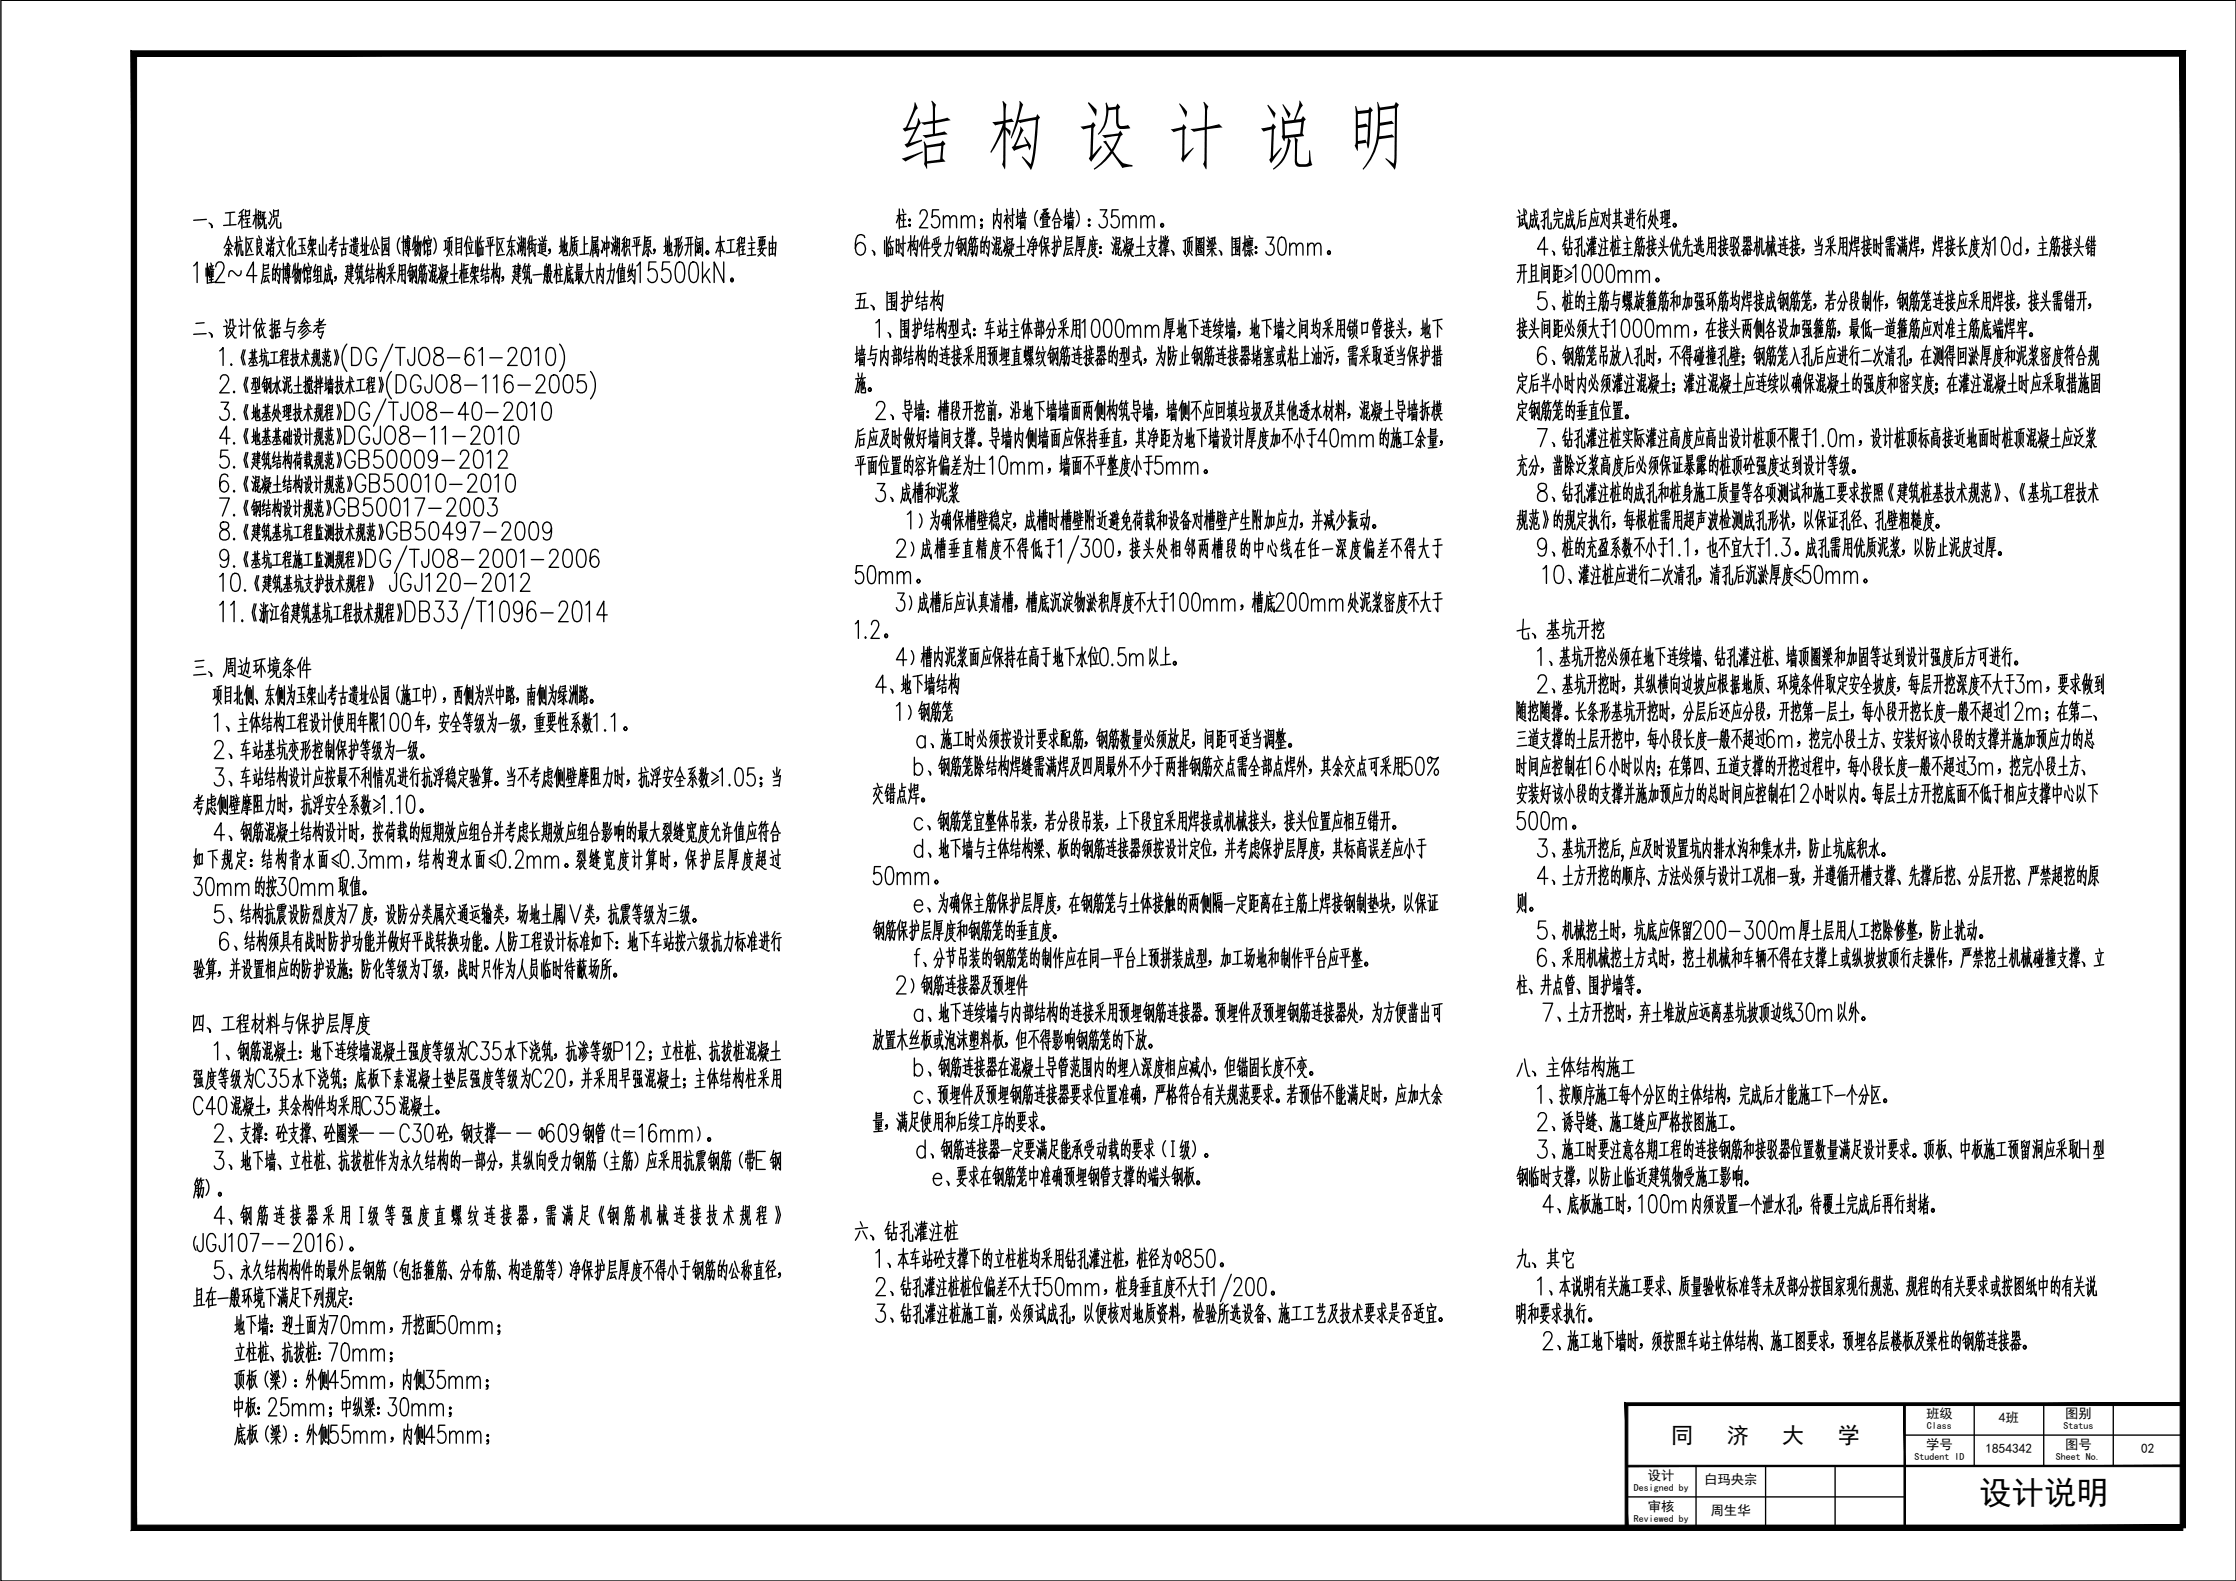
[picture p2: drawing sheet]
<svg xmlns="http://www.w3.org/2000/svg" width="420mm" height="297mm" viewBox="0 0 420 297" stroke-linecap="round" stroke-linejoin="round" font-family="sans-serif">
<defs><g id="words">
<text font-size="14.1" x="168.5" y="30.5">结 构 设 计 说 明</text>
<text font-size="6.1" x="371.9" y="282.5">设计说明</text>
<g font-size="4.2">
<text x="314" y="271.1">同</text>
<text x="324.5" y="271.1">济</text>
<text x="334.9" y="271.1">大</text>
<text x="345.3" y="271.1">学</text>
</g>
<g font-size="2.5">
<text x="361.9" y="266.5">班级</text>
<text x="375.6" y="267.2">4班</text>
<text x="388.1" y="266.5">图别</text>
<text x="361.9" y="272.3">学号</text>
<text x="373.1" y="273">1854342</text>
<text x="388.1" y="272.3">图号</text>
<text x="402.4" y="273">02</text>
<text x="309.7" y="278.1">设计</text>
<text x="320.2" y="278.8">白玛央宗</text>
<text x="309.7" y="283.9">审核</text>
<text x="321.4" y="284.6">周生华</text>
</g>
<g font-size="1.9">
<text x="362.1" y="268.5">Class</text>
<text x="387.7" y="268.5">Status</text>
<text x="359.7" y="274.3">Student ID</text>
<text x="386.3" y="274.3">Sheet No.</text>
<text x="307" y="280.1">Designed by</text>
<text x="307" y="285.9">Reviewed by</text>
</g>
</g></defs>
<g fill="none" stroke="#000" stroke-width=".25">
<path d="M43.2 39.9v2.4M44.1 39.9l-1.7 .1M45.5 39.8v3.2M45.8 39.3l-.8 .8M46.1 39.5v1.2M46.9 39.6l-.8 .1M46.9 39.5l-.1 1M48.1 39.3v3.7M48.6 39.6l-.1 2.8M49 39.8l-.4 .1M49 39.7l-.1 1.3M49.6 39.9l-.3 2.1-.6 1"/>
<path d="M49.8 39.9h-.5M50.7 39.8l.3 .6M51.4 39.4v1.4M52.3 39.6h-.9M52.3 39.4l-.1 1.2M169 39.3v3.7M169.6 39.3l.2 .6M176.4 39.4h-1.2l-.1 1.5a.75 .75 0 0 1 .8-.4 .75 .75 0 0 1 .6 .5 1.13 1.13 0 0 1-.9 1.8l-.4-.2-.2-.5M187.4 39.2v1.2M189.1 39.3l.2 .7M190.3 39.2v3.8l-.4-.6M191.2 39.3v2.9"/>
<path d="M192.2 39.1v1.8M192.7 39.9l-1.1 .2M195 39.6a2.35 2.35 0 0 0 0 2.9M196.1 39.6l.7 .4M196.8 39.3l-.8 .1M196.9 39.2l-.9 .9M198.5 39.6l.8 1.7h.3M198.6 39.2l-.9 2.3M200.2 39.3v2.9M201.2 39.1v1.8M201.7 39.9l-1.1 .2M202.3 39.6a2.35 2.35 0 0 1-.1 2.9"/>
<path d="M206.7 39.4h1.3l-.7 1.3h.3a1.26 1.26 0 0 1-.2 2.1 .71 .71 0 0 1-.9-.7M210.1 39.4h-1.1l-.1 1.5a.75 .75 0 0 1 .7-.4 .75 .75 0 0 1 .6 .5 1.13 1.13 0 0 1-.9 1.8l-.3-.2-.2-.5M285.3 39.5l.3 .6M286.4 39.2l.1 2.1 .2 1.1 .3 .6-.1-1.1M286.7 39.5l.2 .6M288.3 39.3l.3 2.7 .5 1.1v-.9M288.6 39.6l.2 .4M290.5 39.7l-.8 .2M290.6 39.6l-.4 .9M290.9 39.3v3.5l.1 .2h.5v-1.1M292.1 39.8v.8M292.7 39.2l.2 .6"/>
<path d="M293.6 39.9l-1.5 .1M293.6 39.8l-.2 .7M295 39.3l.4 2.7 .5 1.1-.1-.9M295.3 39.6l.3 .4M296.8 39.6l-.2 2.3-.3 1M297.8 39.3l-1 .6M299.1 39.8l-.3 2.6-.3 .7M299.6 39.2l.1 .7M300.4 39.9l-1.3 .2M301.7 39.8l-.3 1.4-.6 1.4M302.3 39.2v3.8l-.4-.6M303.6 39.3v2.6"/>
<path d="M304.3 39.2l-.1 2.6M304.7 39.9l-1.4 .2M305.5 39.6l.3 .5M306.3 39.3v1.6l-.3 1.3M306.7 39.3v3.1M308.2 39.3l-.5 1.1M309.1 39.6l-.6 .1M310.3 39.5l-.5 2.3M311 39.3v2.9M312.3 39.9v2M312.7 39.8l-.7 .1M312.8 39.5l.1 2"/>
<path d="M313.3 39.6v3M313.6 39.6l-.7 .1M313.7 39.4l-.1 1.6M36.4 50l.6-.8v3.9M38.7 50.4v1.5M38.8 41.2l-2.4 .2M39 49.5v3.8M39.2 50.4l-.5 .2M39.2 50.3v1.5l-.2-.2M39.3 41.9a.74 .74 0 0 1 .6 .8h-.1l-.1-.5M39.4 51v1.2M39.5 50.2l.1 .4"/>
<path d="M39.6 49.4l.2 .4M39.7 51.1v2M39.9 50.1l-.1 .5M39.9 51.5l-.5 .1M40 52.5l-.7 .1M40 50.9v1M40 51l-.6 .1M40.1 51.9l-.7 .2M40.1 49.9l-.8 .2M40.2 50.6l-.9 .2M40.3 53l-1.2 .2M40.5 50.1a.85 .85 0 0 1 1.1-.9 1.05 1.05 0 0 1 .4 1.5l-1.6 2.4h1.8"/>
<path d="M42.7 47l-.5 1M42.9 44.7l.7 1.5h.2M43 44.4l-.4 1.3-.5 .9M43 45.9v2.2l-.4-.4M43.1 47l.5 .9M43.2 60v.7M43.3 45.9l-.7 .1M43.4 46.7h-.9M43.8 60v1.1l.2 .2h.4M44.4 42.2l-2.4 .2M44.5 44.4v3.7M44.7 46.2l-.2-.5-.4 1.3"/>
<path d="M44.7 45.5l-.6 .1M44.9 45.8l-.1 1.7-.3 .6M45 44.4l.2 .7M45.2 60l.3 .6M45.3 45.9l.1 2.1h.2v-.8M45.3 45.9l-.4 .1M45.3 50.9l-.1 .7-.3 .2-.5-.2-.8-.7h-.2l-.3 .2-.1 .9M45.5 40.7l-.7 1.4M45.5 40.9l.3 .4M45.6 45.3l-.8 .1M45.9 40.5l-1 .2M46.2 44.5v3.5"/>
<path d="M46.4 59.9v3.6M46.5 41.1v1.5M46.5 45.5l.8 1.8M46.9 41.8l-.8 .1M46.9 40.5l-.8 .1M46.9 41l-.8 .2M47.2 42.6l-1.5 .1M47.3 45.3l-.9 2.2M47.6 44.8l-1.4 .2M47.6 47.8l-1.4 .2M48.1 40.7l.2 .4M48.1 40.5l-.6 1.6"/>
<path d="M48.3 51.8h-2l1.3-2.6v3.9M48.3 44.8v3.1M48.4 40.3l-.8 .2M48.5 59.8l-.9 1.9M48.6 46.4l.6 1.6h.3M48.6 44.3l.2 .5M48.8 41.5l.2 .6M48.8 47.2l-.5 .7M48.9 40.5h-.3M48.9 41.9l-.4 .6M48.9 45.6l-.6 .1M49 41l-.4 .2"/>
<path d="M49.1 59.8l.2 .8M49.1 45l-.8 .1M49.1 46.2l-.8 .1M49.1 44.9v1.3M49.2 46.5l-.3 .5M49.3 40.3l-.1 .9M49.5 49.6l-.1 2.3-.3 1.4M49.7 41.3v1.5M50 41l-.8 .1M50 42.2v.7l-.3-.1M50 51.9l-.4 1M50.1 45.7l.1 .5"/>
<path d="M50.2 44.7l.2 .5M50.2 52.2l.4 .9M50.4 52.7l-.8 .3M50.4 49.8l-.9 .1M50.4 50.4l-.9 .2M50.5 49.6l-.1 .8M50.5 45.7l-.3 2.1-.2-.5M50.5 51.1l-.8 .1M50.7 51.7l-1.2 .2M50.8 46.4v1.8M51 44.4v1.5M51.1 59.9v3.7l-.3-.6"/>
<path d="M51.1 40.6l-.4 1.6-.3-.4M51.2 47.2l-.4 .1M51.3 50.4v2.3M51.3 45.2l-.7 .1M51.4 46.4v1.8l-.2-.4-.4 .1M51.4 46.5l-.6 .1M51.5 44.7l-.4 1.2-.8 1.4M51.6 49.6l-.2 1M51.6 51.5h-.3M51.6 45.8l-1.1 .2M51.7 52.4l-.4 .1M51.7 41l-.2 .9-.8 1"/>
<path d="M51.8 50.6l-.5 .1M51.8 50.5l-.1 2.2M52 41v1.6l.2 .2h.6l-.1-.9M52.1 51.2l.2 .6M52.2 49.5l-.3 1.7M52.3 40.5l-.9 .1M52.4 45.9l.8 2h.4M52.6 44.4l.2 .6M52.6 50.5l-.6 .1M52.6 50.4l-.2 2.9-.2-.7M53 45.3a4 4 0 0 1-1.1 2.9M53.3 49.5v3.7"/>
<path d="M53.5 45.3l-1.5 .2M53.6 50.5l-.7 .1M53.6 50.4v1.4M53.7 52.2l.1 .5M54 49.4v2.5M54.2 49.5l.1 .3M54.2 51.8v1.5l-.2-.4M54.2 50.8l-.5 .1M54.2 51.3h-.5M54.3 59.8l-.4 1.9M54.4 45.2v3M54.4 50.3v1.6l-.2-.3"/>
<path d="M54.4 50.4l-.8 .2M54.5 50l-1 .1M54.7 52.1l-1.3 .2M54.7 44.4l-.8 1.9M54.9 44.4v3.4l.1 .1h.6l-.1-.9M55.2 49.8l-.3 1.7M55.5 49.5v3.8M55.5 45.3l-.9 1.4M55.8 51.1l-.8 1M55.8 50.6l-.6 .1M56 49.4l-.3 2M56.1 50.8l-.4 1.6"/>
<path d="M56.3 50.7l-.2 1.1-.4 1.3M56.5 50.6l-.6 .1M56.6 50.4l-.3 2.9-.2-.7M56.7 44.8v2.8M57 46.5l.3 .6M57.2 50.7v2.2M57.2 59.7l-.6 1.1M57.3 49.6l-.4 1.7M57.3 46.1l-1.1 .1M57.4 44.8l-1.3 .1M57.5 52.3l-.3 .7M57.5 50.4l-.4 .1"/>
<path d="M57.5 50.2l-.1 .6M57.5 47.6l-1.6 .1M57.7 50.1l-.1 .9M57.8 50.8v2.5M57.9 49.4l.2 .7M58.3 51.5h-.5M58.3 50.7v.8M58.3 50.8l-.5 .1M58.3 52.1l-.5 .1M58.3 52.1v.8M58.4 52.9l-.6 .1M58.4 44.4l-.6 2.2"/>
<path d="M58.5 50.3l-.8 .1M58.5 50.1l-.1 .7M58.6 45.1l-.6 .2M58.7 45l-.2 1.3-.2-.5M58.7 46.2v2M58.7 46.7l-.8 1.3M58.7 46.7l.5 1.2h.3M58.8 44.9v1.3M59.3 45.1l-.5 .1M59.3 45v.9M59.3 45.9h-.5M59.3 50.9l-.4 .2"/>
<path d="M59.3 49.7l-.4 1.4M59.3 46.6l-1.3 .2M59.4 52.4l-.5 .4M59.4 50.5l-.4 1.5M59.5 51.8l-.6 .2M59.7 50v3M60 59.8v1.3M60 45.9l.1 2M60.1 51.8h-.4M60.1 50.9l-.4 .1M60.3 50.1h-.6M60.3 50v2.9"/>
<path d="M60.5 52.9l-1.1 .1M60.7 44.5v3.3M61.1 50.4v2.1l-.3 .8M61.2 47.7l-1.2 .2M61.3 45.9l-.1 2.2M61.6 51.5l-.5 .1M61.6 51.4l-.2 1.6-.2-.5M61.7 49.6l.3 2.7 .5 1.1-.1-.9M62 49.8l.2 .5M62.2 51.2l-.2 1.1-.3 .6M62.3 50.6l-1.2 .3M62.5 46.3l-.1 .7 .7-.1"/>
<path d="M62.6 44.4v1.3M62.9 45l-.7 .1M63 52h.1v.3zM63 52.1l.1 .1zM63.1 52.1h.1M63.1 46.8l-.3 1.4-.3-.5M63.2 46.2l-.9 .1M63.2 52.2a.51 .51 0 0 1-.4 .6M63.2 44.6l-1.4 2.4M63.4 45.6l-1.5 .2M64.2 46.7v1.5M64.6 44.5v2.3"/>
<path d="M64.9 51.8l1.3 1.5 .2-.1M64.9 46.8l-.7 .1M65 46.6l-.1 1.2M65 47.8l-.8 .1M65.4 50l-.5 .1M65.4 49.8l-.3 1.4M65.4 45.8l-1.6 .2M65.4 51l-.4 .2M65.5 50.9l-.3 1.3-.4 1.1M65.9 49.5v3.1M66 47.5l1.1 .6 .3-.1M66 44.9l.1 .5"/>
<path d="M66.1 46.1l-.4 .1M66.2 46l-.2 1.5h-.3M66.2 49.9l-.6 .2M66.2 51l-.6 .1M66.3 51.4l-.7 .1M66.3 49.8l-.1 1.2M66.4 51.8l-.9 .2M66.4 50.4l-.9 .2M66.5 44.7v.9M66.5 46.1v1.1M66.8 46.6l-.1 .6-.3 .5M66.8 44.5v1.4"/>
<path d="M66.8 47.2l.3 .4M67.1 46.2l-.6 .1M67.1 44.9l-.6 .1M67.1 46.2v1M67.1 44.7v.6l-.6 .2M67.2 50.1l.1 .7M67.2 51.2v1.1M67.2 49.5l-.5 1.5M67.4 51.1l-.6 .2M67.4 45.8l-1.1 .1M67.5 52.1l-.7 .5M67.5 50l-.5 .1"/>
<path d="M67.6 51.8l.2 .6M67.6 50.8v1.4l-.4 1.1M67.9 49.5l-.3 1.1M67.9 50.1l.1 .6M68 51l.1 2.2h.3v-.8M68 51l-.4 .1M68.1 44.6v2.5M68.2 50l-.4 .1M68.4 46l-.6 .2M68.4 47l-.7 .5M68.5 45.6v2.3M68.8 44.4v3.5"/>
<path d="M69.2 49.6l-.4 1.4M69.2 50.8l-.5 .2M69.3 50.4l-.5 1.5M69.3 51.7l-.5 .2M69.3 52.2l-.5 .5M69.4 46.1l-.6 .1M69.4 47.8l-1.3 .2M69.6 51.9v1.3M69.9 49.6v1.8M70.2 45.1l-.6 1.8M70.2 52l-.6 .1M70.2 52.9h-.6"/>
<path d="M70.2 51.9l-.1 1M70.3 51.4l-.8 .1M70.3 50.6l-.8 .2M70.4 46l-.3 1.8M70.5 44.6l.6 2.1h.2M70.6 46.8l.4 1.1M70.9 47.5l-1 .3M71.2 50.7l-.5 1.6M71.2 49.4v3.8M71.2 51l.2 .4M71.5 50.5l-.8 .2M71.8 49.4l-.4 2.1"/>
<path d="M71.8 47.9l1.2-.1v.2M71.8 44.5v3.6M71.8 51l-.2 1.1M71.9 51.6l.2 .6M72 51.9l-.5 .2M72.3 50.2l-.2 3.1-.3-.7M72.3 50.4l-.7 .2M72.3 45.9l-.1 1.1-.3 .5M72.5 45.9l.1 1.3h.3v-.7M72.8 45.2l-.7 .1M72.9 45.8l-1 .2M73 44.7l-1.2 .2"/>
<path d="M73.1 44.5l-.1 3.6M73.1 50.3l.1 .5M73.4 50.1l.1 .6M73.5 50.8v2.5M73.9 49.5l-1 .7M74 50l-.3 .9M74.3 51.2l-1.6 .3M74.3 52.6h-.2l-.6-1.3-.9 1.6M75.1 49.7v1.4l-.4 1.9M75.1 44.7a2.61 2.61 0 0 0 .1 3M75.5 49.9v3M75.8 44.3v3.7"/>
<path d="M76 50.7l-.8 .2M76 51.5l-.9 .1M76.1 45.4l-.6 .1M76.1 49.7v3.6l-.3-.7M76.1 49.8l-1 .2M76.2 45.2v1.5M76.3 47.1l.1 .5M76.6 44.3v2.4M76.7 44.3l.2 .4M76.8 46.7v1.5l-.2-.5M76.8 45.6l-.5 .1M76.8 46.1l-.5 .1"/>
<path d="M76.9 45.2v1.5l-.2-.3M76.9 45.3l-.7 .1M77 51v1.9l.4-.8M77.1 44.8l-1 .2M77.1 49.5l-.5 1.9M77.2 46.9l-1.3 .2M77.3 50.9l-.5 .1M77.4 50.2l-.4 .2M77.4 51.6l-.7 .2M77.5 50v3.2M77.6 50.7l.5 1.6M77.8 44.6l-.3 1.8"/>
<path d="M78 44.3v3.8M78.1 50.6l-.5 1.8M78.2 49.8v3.4l-.2-.4M78.2 50l-.7 .1M78.3 46l-.8 1M78.3 45.4l-.6 .2M78.6 44.3l-.3 2M78.6 45.6l-.4 1.7M78.9 50.9l-.1 1-.3 1.4M78.9 45.6l-.2 1.1-.5 1.3M79.1 45.4l-.6 .2M79.1 50.1l.1 .6"/>
<path d="M79.1 45.3l-.2 2.8-.2-.6M79.1 49.5l-.4 1.3M79.2 52l-.4 .1M79.2 51.5h-.4M79.3 50.9v2.1l-.2-.4M79.3 51h-.4M79.5 49.9l-.5 .2M79.7 49.5l-.3 1.3M79.7 45.6v2.2M79.8 50l.1 .7M79.8 50.8l-.1 1.1-.4 1.4M79.8 44.5l-.4 1.7"/>
<path d="M80 47.1l-.3 .8M80 45.2l-.4 .1M80.1 45.1l-.2 .6M80.1 51.4l-.6 .1M80.2 51.3l-.2 2-.2-.6M80.2 49.9l-.6 .2M80.2 45v.9M80.3 45.7v2.5M80.5 44.3l.1 .7M80.5 50.7l.3 .6M80.7 52.4l.1 .4M80.8 49.7l.2 .5"/>
<path d="M80.8 46.3l-.5 .1M80.8 45.6v.7M80.8 45.7l-.5 .1M80.9 47l-.6 .1M80.9 46.9v.9M80.9 47.8l-.6 .1M81 45.1l-.8 .2M81 45l-.1 .6M81.1 50.8l-.3 2.1M81.2 51.4v1.5M81.3 49.6v1.6M81.5 44.7a2.61 2.61 0 0 1 0 3"/>
<path d="M81.5 51.8l-.3 .1M81.5 52.5l-.3 .5M81.7 51.1v1.8l.1 .2h.4l-.1-.8M81.8 50.4l-.5 .1M81.9 51h-.6M81.9 49.8l-.6 .1M81.9 49.7v1.3M82 51.6l-.3 .5M82.5 50.3l.2 .4M82.8 51l-.3 1.5-.1-.4M83 49.6l.1 1.3h.3v-.4M83 51.1l-.2 .8"/>
<path d="M83.1 52.4l.2 .3M83.2 51.5l-.1 .9-.4 .9M83.4 51.4l-.5 .1M83.4 52l-.6 .2M83.4 50l-.4 .4M83.4 52.4l.6 .9h.2M83.5 51.8l-.3 1.5M83.7 50.6l.2 .4M83.7 51.2v1.6M83.7 45.3v1.5M83.9 50l-.3 .1M84 45.2l-.5 .1"/>
<path d="M84 49.9l-.2 .7M84 51.9l-.3 .1M84.1 46.5l-.7 .5M84.1 51.1l-.6 .2M84.2 51l-.2 .6M84.2 45.3v1.9M84.5 45.8l-.2 1.7-.4 .7M84.5 44.7l-.1 .8M84.5 47.2l.4 .8M84.9 45.4l-.7 .1M84.9 45.3l-.1 1.9M85 44.5l-.9 .2"/>
<path d="M85.4 49.5v3.5M85.7 44.6v3.3M85.9 51.4l-1.2 .1M86.1 53l-1.6 .2M86.6 46.4l-.9 .2M86.6 45.7l-.9 .1M86.7 47.3l-1 .2M86.7 44.8l-1 .2M86.7 44.7v3.2M86.8 49.5v3.8M86.8 50.9l-.5 1.4M86.8 51l.2 .5"/>
<path d="M87.1 50.7l-.7 .2M87.2 49.5v3.5M87.6 50.6v1.6M87.7 45.2v3M87.9 50.5l-.6 .1M87.9 51.3l-.5 .1M87.9 44.4l-.6 1.9M88 49.7l-.8 .2M88 52.1l-.7 .1M88.1 52.9l-1 .1M88.1 46l.2 1M88.3 44.5l.2 .7"/>
<path d="M88.6 45.9l-.2 1.7M88.9 45.5l-1 .1M88.9 49.5l-.5 2.2M89 47.5l-1.2 .2M89.1 50.3l-.6 .1M89.2 50.1l-.2 1.3-.2-.4M89.2 51.3v2M89.3 50.1v1.2M89.4 45.2v2.4M89.7 44.5v3.7M89.8 50.2l-.5 .1M89.8 50.1v.9"/>
<path d="M89.8 51l-.5 .1M89.9 51.8l-1.4 .2M90 53h-.3l-.5-1.1-.8 1.3M90 46.4v1.8M90.3 45.8l.3 .6M90.4 44.4l-.6 1.8M90.4 46.6v1.3M90.7 46.6l-.7 .1M90.8 46.4l-.1 1.5M90.8 47.8l-.8 .1M90.8 49.6l-.4 1.4M90.8 50.8l-.5 .2"/>
<path d="M90.9 50.4l-.5 1.5M90.9 45.3l-.9 .3M90.9 51.7l-.5 .2M90.9 52.2l-.5 .5M91.2 51.9v1.3M91.5 49.6v1.8M91.7 45.2l.1 .7M91.8 52l-.6 .1M91.8 52.9h-.6M91.8 51.9v1M91.9 51.4l-.8 .1M92 50.6l-.9 .2"/>
<path d="M92.1 44.7v3.4M92.6 45l-.2 1M92.7 44.5l-1.2 .2M92.8 50.7l-.5 1.6M92.8 49.4v3.8M92.8 51l.2 .4M92.9 46l-1.6 .3M93.1 50.5l-.7 .2M93.4 44.5v3.5M93.4 49.4l-.4 2.1M93.5 51l-.3 1.1M93.5 51.6l.2 .6"/>
<path d="M93.6 51.9l-.5 .2M93.7 45.5l.8 1.8M93.9 50.2l-.2 3.1-.3-.7M93.9 50.4l-.7 .2M94.4 52.1l.1-.1 .1 .1M94.4 52.1l.1 .2 .1-.2M94.4 52h.2l-.1 .3zM94.4 45.3l-.8 2.2M94.4 52.1h.2M94.5 52.1h.1M94.6 52.2a.49 .49 0 0 1-.3 .6M94.7 44.8l-1.3 .2"/>
<path d="M94.8 47.8l-1.4 .2M95.9 46.8l-.7 1.2M96.1 44.3l-.6 2.1 1.1-.2M96.1 45.6v2.6l-.2-.5M96.3 51.8l1.3 1.5 .3-.1M96.4 46.9l.4 .9M96.8 45.2l-1.5 .2M96.8 50l-.4 .1M96.8 49.8l-.2 1.4M96.9 51l-.4 .2M96.9 50.9l-.2 1.3-.5 1.1M97.2 45.6l.3 .5"/>
<path d="M97.2 47.2l.2 .4M97.4 49.5v3.1M97.4 44.5l.2 .5M97.6 45.7l-.2 2M97.7 49.9l-.7 .2M97.7 51l-.6 .1M97.7 51.4l-.7 .1M97.7 49.8l-.1 1.2M97.8 46.2v1.1M97.8 51.8l-.8 .2M97.9 50.4l-1 .2M98 44.3v2"/>
<path d="M98.1 46.3h-.3M98.1 47l-.3 .1M98.1 46.2v.8M98.2 45.5l-.5 .1M98.3 44.7v2.4l-.3 .9M98.5 47.6l.1 .5 .1-.3M98.6 46.4l-.3 .1M98.6 45.7h-.3M98.6 50.1l.1 .7M98.6 51.2v1.1M98.6 44.9l-.3 .1M98.7 49.5l-.5 1.5"/>
<path d="M98.7 44.7v3M98.8 51.1l-.5 .2M98.9 52.1l-.6 .5M99 50l-.5 .1M99 51.8l.3 .6M99.1 50.8l-.1 1.4-.3 1.1M99.4 49.5l-.3 1.1M99.4 50.1l.1 .6M99.4 45.9v2.3M99.4 51l.2 2.2h.3l-.1-.8M99.4 51l-.3 .1M99.6 45.3l-.5 1.5"/>
<path d="M99.6 44.3l-.4 1.4M99.7 50l-.5 .1M100 44.3v1.6M100 46.1v1.2M100.2 45.2l-.5 .1M100.2 46.6l-.5 .1M100.2 45.8l-.6 .1M100.3 47l-.7 .5M100.5 45.9v2.3l-.2-.7M100.7 45l-.4 .1M100.8 45.9l-.5 .1M101.3 44.8l.2 .4"/>
<path d="M101.4 47.5l1.2 .6 .2-.1M101.5 45.8l-.4 .3M101.6 45.7l-.2 1.8h-.3M101.8 45.8v1.7M101.8 51.5l-1.6 .2M101.8 44.4l.2 .6M102.1 45.5l-.1 .4M102.3 46.3l-.4 .1M102.3 46.7l-.5 .1M102.4 50v1.8l-.3 1.4M102.5 44.3l-.2 .9M102.5 45.8l-.7 .1"/>
<path d="M102.5 47.2l-.6 .1M102.5 45.7l-.1 1.5M102.5 50.7l.2 .4M102.5 51.8l.2 .3M102.7 49.5l-.1 .7M102.7 45.2l-1.1 .2M102.8 50.1v3.1l-.2-.7M102.8 51.4l-.7 .1M102.8 50.2l-.4 .1M103.1 51.7l.5 1.4h.2M103.1 49.7l-.1 1.6M103.2 47l.1-.1 .1 .1"/>
<path d="M103.2 47l.1 .1 .1-.1M103.2 46.9h.2l-.1 .3zM103.2 46.9l.1 .2zM103.3 47h.1M103.4 49.7v1.2l.3 .1M103.4 49.8l-.3 .1M103.4 47a.51 .51 0 0 1-.3 .7M103.5 51.4l-.5 .1M103.5 51.3l-.1 .9-.5 1M104.6 49.5v3.8M104.8 51.5l-.2-.8-.5 1.4M104.8 50.7l-.6 .1"/>
<path d="M105.1 49.6l.2 .6M105.3 50.6v2.3M105.4 44.7v2.6M105.6 51.6l-.7 .1M105.7 50.5l-.8 .1M105.7 46.1l-.6 .2M105.7 47l-.6 .6M105.8 52.8l-1.1 .1M105.8 45.3l.1 2.7h.7v-.8M106.1 44.4v3.1M106.5 50.1l-.3 2.6-.2 .7M106.5 45.7l-.8 .9"/>
<path d="M106.5 45.6l-.2 1.7-.1-.3M106.7 50.7v2.2M106.9 49.5l.1 .6M107 52.6l.2 .6M107 52.2l-.4 .9M107.1 50.8l.2 1.6 .4 .9-.1-1M107.4 44.4l-.1 2.6-.3 1M107.4 50.6l-.7 .4M107.6 51.5l-.9 .2M107.6 45.8v1.4M107.7 50.2l-1.2 .2M108 44.7l-.1 1.3"/>
<path d="M108 46.4l-.3 1.3-.3 .4M108 47.2l.6 .9M108.3 51.2v1.4M108.3 45.9l-.7 .2M108.4 45.7l-.1 1.6M108.4 44.4l-1 .4M108.4 49.6v1.3M108.6 45.2l-1.2 .3M108.7 51.5l-.4 .1M108.7 52l-.4 .1M108.7 51.1v2.2M108.9 52.2l-.8 .6"/>
<path d="M109.1 50.2l-.7 .1M109.3 50.6l-.9 .1M109.3 49.7l-.9 .1M109.3 49.5l-.1 1.1M109.4 51.5h-.6M109.4 51.3l-.3 1-.2-.5M109.6 51l-1.6 .2M109.7 53.1h-.2l-.4-.8-.3 .9M109.8 44.4v3.3M110.4 45.8l-.6 .1M110.6 47.6l-1.6 .2M110.8 51l.5 2.1h.4"/>
<path d="M110.8 49.5a6.5 6.5 0 0 1-.8 3.8M111.2 46.8l-.3 1.2M111.3 44.4v1.1M111.3 45.6l-.1 1.2M111.4 46.9v1.4M111.5 50.9l-1.5 .2M111.5 45.9v.8M111.9 45.5v2M112.1 47.2l.1 .5M112.1 47.4l-.5 .2M112.2 50.4v2.9M112.3 45.9v.6"/>
<path d="M112.3 45.9l-.8 .1M112.3 44.5l-1 .2M112.3 44.4v.7M112.3 45.4l-.9 .2M112.3 46.5l-.8 .1M112.4 45.1l-1.1 .2M112.5 46.8l-.1 1.4-.3-.3M112.5 46.9l-1.1 .1M112.7 51.3l.4 .9M112.8 50.7l-.5 1.7M112.8 49.5v1.1M113.1 45.2l.2 .5"/>
<path d="M113.4 50.6l-1.2 .1M113.4 50.4l-.1 2.9-.3-.7M113.4 46l-.3 1.5-.1-.4M113.6 45.5v1.5M114 44.4v3.8M114.4 45.6l-.8 .2M114.4 45.4v1.2M114.5 46.5l-.9 .2M114.8 49.5l-.3 2.8-.5 1M114.9 45.6l.2 .5M114.9 47.2l.2 .4M115.1 44.5l.2 .5"/>
<path d="M115.3 45.7l-.2 2M115.4 50.7l-1.3 .3M115.5 50.5l-.4 2.8-.3-.7M115.5 46.2v1.1M115.7 44.3v2M115.8 46.3h-.3M115.8 46.2l-.1 .8-.2 .1M115.9 45.5l-.5 .1M116 44.7v2.4l-.3 .9M116.2 47.6l.1 .5 .1-.3M116.2 50.5v2.8M116.3 46.4l-.3 .1"/>
<path d="M116.3 45.7h-.3M116.3 44.9l-.3 .1M116.4 44.7v3M116.4 49.5l-.5 1.8M116.7 50.7v2.3M117 49.5l-.1 1.4M117.1 52.3l-.4 .1M117.1 51.8l-.4 .1M117.1 51.3l-.4 .1M117.3 50.8l-.6 .1M117.3 50.6v2.3M117.3 45.8l-.5 1.4"/>
<path d="M117.3 46l.3 .4M117.3 44.9v3.2M117.4 50.3l-1 .1M117.5 44.4l-.5 .8M117.5 52.9l-1.1 .1M117.6 45.6l-.7 .2M117.7 44.8v1.6M117.9 46.7l-.4 1.4M118.2 46.7l.2 1.3M118.3 45l-.6 .1M118.3 46.2l-.6 .1M118.3 44.9l-.1 1.3"/>
<path d="M118.3 49.8l-.3 1.3M118.4 51l-.5 .2M118.6 50.5l-.5 1.5M118.6 51.7l-.5 .3M118.6 52.4l-.7 .5M118.8 51.4l.2 .6M118.9 49.5l-.3 2M119.2 45.2l.1 .7M119.3 50.7l-.6 .2M119.4 50.6l-.2 2.7-.3-.7M119.6 44.7v3.4M119.7 50l.6-.8v3.9"/>
<path d="M120.1 45l-.2 1M120.2 44.5l-1.2 .2M120.4 46l-1.6 .3M121.2 44.3l-.2 2.7-.3 1M121.4 45.1v1.5M121.5 46.9l-.5 1M121.8 44.6l-.1 .7M121.8 46.4v1.8l-.3-.5M122 46.9l.4 .7M122 45.8l-.6 .1M122.2 45.2l-.8 .1M122.2 46.3l-.8 .1"/>
<path d="M122.2 45.1v1.3M122.3 44.5l-1.1 .2M122.9 47l.1-.1v.1M122.9 47l.1 .1v-.1M122.9 46.9h.1v.3zM122.9 46.9l.1 .2zM123 47h.1M123.1 47a.51 .51 0 0 1-.4 .7M123.3 49.2h-1.3l-.2 1.7a.87 .87 0 0 1 1.6 .2 1.29 1.29 0 0 1-1 2l-.4-.2-.3-.6M125.1 44.7v2.6M125.3 46.1l-.5 .2M125.4 47l-.7 .6"/>
<path d="M125.5 45.3v2.7h.8l-.1-.8M125.8 44.4v3.1M125.8 49.2h-1.3l-.1 1.7a.87 .87 0 0 1 1.6 .2 1.29 1.29 0 0 1-1.1 2l-.4-.2-.2-.6M126.2 45.7l-.9 .9M126.2 45.6l-.2 1.7-.1-.3M127 47l-.2 1.1M127.1 46.3l-.1 .8M127.1 45v1.4M127.3 49.4l.3-.2 .7 .2a4.1 4.1 0 0 1 0 3.5l-.4 .2-.6-.2a4 4 0 0 1 0-3.5zM127.4 44.8v3.2M127.6 44.7l-.8 .3M127.7 46l-1 .3"/>
<path d="M128.1 44.4l-.4 1.2M128.1 45.5l-.5 1.3M128.3 46.3l-.5 1.4-.3 .5M129.3 44.7v1.6l-.2 1-.3 .6M129.8 44.7v3.4M129.8 49.4l.4-.2 .7 .2a4.1 4.1 0 0 1 0 3.5l-.4 .2-.7-.2a4 4 0 0 1 0-3.5zM130.1 44.6l-1.2 .1M130.2 45.9l-1.5 .2M130.7 45v3.1M130.8 44.4l.2 .6M130.9 46l.1 .4M131 45.5l.1 .2"/>
<path d="M131.1 46.5l-.1 1-.1-.3M131.3 46.6v1M131.5 45.6l-.1 1.1M131.6 46.6l-.3 .1M131.7 47.3l-.4 .1M131.7 46.5l-.1 .8M131.7 45.4l-.5 .3M131.8 46l-.7 .2M132 44.7v3.4l-.2-.3M132 44.8l-.8 .1M132 49.2v3.9M132.5 51.6l.9 1.5"/>
<path d="M132.8 47.2h.3v.3l-.2 .3-.2-.3zM132.8 47.2a.3 .3 0 0 1 .4 .3 .3 .3 0 0 1-.4 .3l-.1-.3zM133.3 50.5l-1.3 1.8M135.3 45.5l-.8 2M135.3 44.4v3.8M135.4 45.5l.6 1.8h.2M135.7 47l-.7 .2M136 49.2v3.9l-1.8-3.9v3.9M136.1 45.3l-1.5 .3M137.3 45.1v2.3M137.4 52.4h.3l.1 .2-.3 .3-.2-.3zM137.4 52.3a.3 .3 0 0 1 .4 .3 .3 .3 0 0 1-.4 .3l-.1-.3z"/>
<path d="M137.9 45l-1.2 .2M138.1 47.3l-1.6 .2M138.9 45.8l-.5 1.5M138.9 46l.2 .5M138.9 44.9v3.2M139.1 44.5l-.5 .7M139.2 45.6l-.7 .2M139.4 44.6v1.3M139.6 46.3v1.5M139.9 44.7l-.5 .2M139.9 46.9l-.6 .1M139.9 44.6l-.1 1"/>
<path d="M139.9 45.6l-.5 .1M139.9 46.2l-.6 .1M140.1 47.7l-1 .2M141.1 44.4l.2 .8M141.2 45.6v2.3M141.7 46.6l-1 .1M141.9 45.6l-1.3 .1M142 47.9l-1.6 .1M142.7 45v1.4M142.8 47.2l1 .9M143 44.6v1.4M143.1 47.5l-.7 .6"/>
<path d="M143.2 46.2l-.4 1.1M143.4 44.5l-.1 1.5M143.5 46.7l-.3 .8M143.7 45.9l-1 .2M143.7 45.2l-1 .1M143.7 45l-.1 .9M143.8 44.4l-1.3 .2M144 46.6l-1.6 .2M144.6 45.4v2.7M145.2 44.4l-.1 3.3M145.5 46.6l-.8 .1M145.7 47.7l-1.1 .1"/>
<path d="M145.8 45.6l-1.2 .1M145.8 45.5l-.2 2.6M161.7 55.2l-.3 2.7M162.4 56.3l-1.3 .1M162.5 56.1l-.2 1.7M162.5 44.6a.82 .82 0 0 0-1.3-.3 4.2 4.2 0 0 0-.3 3.1 .87 .87 0 0 0 .8 .5 .87 .87 0 0 0 .8-.5 1.2 1.2 0 0 0-.9-1.8l-.4 .1-.3 .4-.2 .6M162.7 55.1l-1.8 .2M163.2 57.8l-2.5 .2M163.7 57.3a.75 .75 0 0 1 .6 .9h-.2v-.6M163.9 47a.63 .63 0 0 1 .4 .9l-.1-.6M166.2 45.2v2.4M166.6 44.5v3.7"/>
<path d="M166.7 58.2l1.6-.1 .1 .2M166.7 54.8v3.6M166.9 46.4v1.8M167.2 45.8l.3 .6M167.3 44.4l-.6 1.8M167.3 46.6v1.3M167.5 55.3v2.7M167.7 46.6l-.8 .1M167.8 46.4l-.1 1.5M167.8 47.8l-.9 .1M167.9 45.3l-1 .3M168.1 56.1l-1 .1"/>
<path d="M168.1 55.6l-1 .1M168.1 56.7l-1.2 .1M168.2 56.5l-.2 1.1-.2-.4M168.4 44.9v2.7M168.4 55l-1.7 .2M168.5 54.8l-.1 3.6M168.8 46l-.4 .1M168.9 45l-.5 .1M168.9 44.9v2.7M168.9 47.2l-.5 .1M169.2 46.1l.2 .7M169.3 41.2l-.3-.7-.6 1.4"/>
<path d="M169.3 40.4l-.7 .1M169.3 59.9v3.6M169.7 44.4v3.8l-.4-.7M169.8 40.3v2.3M169.9 54.7v3.7l-.4-.5M170.1 41.3l-.7 .1M170.2 45.7l-1.1 .2M170.2 40.2l-.8 .2M170.3 56.4l-1 .7M170.3 55.8l-.9 .1M170.3 42.5l-1.1 .2M170.6 55.4l-.1 1.6-.4 1.4"/>
<path d="M170.7 60v3.5M170.8 41.3l.1 .2 .2-.2M170.8 42.3l.1 .2 .2-.2M170.8 42.3l.1-.2 .2 .2M170.8 41.3l.1-.1 .2 .1M170.8 54.6l.3 .7M170.8 41.3l.1 .2 .1-.2M170.8 42.3l.1-.1 .1 .1M170.8 42.3l.1 .2 .1-.2M170.8 41.3l.1-.1 .1 .1M170.9 41.3v.1zM170.9 42.3v.1z"/>
<path d="M171 41.3h.1M171 42.3h.1M171.1 45.6l-.5 1.6M171.1 44.3v3.7M171.1 45.9l.3 .3M171.4 55.5l-.1 1M171.4 55.6l-.8 .2M171.5 56.5l-1 .2M171.5 45.4l-.9 .2M171.9 44.3l-.5 2M171.9 45.8l-.3 1.1M171.9 59.8v3.8l-.3-.5"/>
<path d="M171.9 46.5l.3 .6M172 46.8l-.5 .2M172.5 45.1l-.3 3.1-.3-.7M172.5 45.3l-.8 .1M172.6 54.7l-.5 1.5M172.6 55.9l-.6 .3M172.6 59.8l.3 .7M172.8 55.6l-.6 1.4M172.9 56.8l-.8 .3M172.9 57.4l-.8 .5M172.9 40.2l.1-.5a.74 .74 0 0 1 1.1-.1 .74 .74 0 0 1 0 1.1l-1.3 2.1h1.5M173.2 45.2v2.9"/>
<path d="M173.3 57v1.4M173.5 44.4l-.7 1.9M173.8 54.7l-.1 1.8M173.8 44.9l-.3 1.6M174.1 57.2l-.8 .1M174.1 58l-.8 .1M174.1 57.1v.9M174.2 44.3v3.9M174.2 59.9l-.5 1.4M174.2 56.5l-1 .2M174.3 55.8l-1.2 .1M174.6 45.6l-.9 .2"/>
<path d="M174.8 46.6l-1.4 .2M175 59.9v1.8M175.2 45.7l-.1 .8M175.5 55.9l-.7 1.6M175.5 54.6v3.7M175.5 56.2l.3 .3M175.6 45.2l.1 .6M175.7 46.8l.7 1.3h.4M175.9 45l.1 .6M176 55.7l-1.1 .2M176.3 46.4l-.8 .1M176.4 46.2l-.6 1.4-.7 .6"/>
<path d="M176.4 54.6l-.5 2M176.4 44.5l-1 .5M176.4 44.9l-.2 .9M176.5 56.1l-.4 1.1M176.5 59.7v3.8M176.5 56.8l.3 .6M176.6 57.1l-.6 .2M176.8 45.8l-1.6 .2M176.8 45.7l-.2 .6M177.2 55.4l-.3 3-.5-.6M177.2 55.6l-1 .1M177.2 59.7l-.4 2.1"/>
<path d="M177.3 41.2l.5-.7 .6 .2 .1 2.1M177.3 40.5v2.3M178.4 44.4l-.4 2.8-.5 1M178.5 41.2l.6-.7 .5 .2 .1 2.1M179.1 45.6l-1.5 .2M179.1 45.3l-.4 2.9-.3-.8M179.9 59.9v2.6l-.3-.5M180.1 45.8v2l.4-.8M180.2 44.4l-.6 1.8M180.4 45.7l-.6 .2M180.5 45.1l-.5 .1M180.5 46.4l-.8 .3"/>
<path d="M180.6 44.8v3.2M180.6 41.2l.6-.7 .6 .2 .1 2.1M180.6 40.5v2.3M180.7 45.6l.6 1.5M181.3 45.5l-.6 1.8M181.5 44.7v3.4l-.3-.5M181.5 44.8l-.9 .2M181.6 59.8l.2 1.7M181.9 41.2l.5-.7 .6 .2 .1 2.1M182.2 45.7v1.1l-.4 1.4M182.5 44.9l.1 .7M182.5 44.4l-.5 1.3"/>
<path d="M182.6 46.9l-.5 .1M182.6 46.3l-.4 .1M182.7 45.7v2.2l-.2-.4M182.7 45.8l-.5 .1M182.9 44.8l-.6 .1M183.2 44.4l-.4 1.2M183.2 44.9l.2 .7M183.3 45.7l-.1 1.1-.5 1.4M183.7 46.2l-.8 .2M183.7 46.2l-.2 1.9-.3-.5M183.7 44.8l-.7 .1M184.3 42.2h.2l-.1 .3z"/>
<path d="M184.3 41.2h.2l-.1 .3zM184.3 45.3v2.3M184.4 42.2l.1 .1-.1 .2zM184.4 41.2l.1 .1-.1 .2zM184.4 42.3h.1M184.4 41.3h.1M184.6 42.3a.41 .41 0 0 1-.4 .6M184.7 44.4l-.2 1.1M184.8 46.3l-.5 .1M184.8 47.2l-.5 .1M184.9 45.5l-.5 .1M185 45.3l-.1 2.3"/>
<path d="M185.3 46.1l.2 .6M185.4 44.4l-.3 1.6M185.9 45.4l-.7 .1M185.9 45.3l-.2 2.8-.3-.6M186 59.8l-.6 2.1M186.4 45.6l.3 .5M186.5 47.3l.2 .3M186.6 44.5l.3 .5M186.7 40.1v2.9M187 45.6l-.3 2.1M187.2 46.2v1.6M187.2 44.5v1.6"/>
<path d="M187.3 41l.5 .9M187.4 40.4l-.1 .7-.5 1.1M187.5 46.7l-.3 .1M187.5 47.4l-.4 .5M187.6 46v1.8l.2 .2h.4v-.8M187.8 45.3l-.6 .1M187.9 44.7l-.7 .1M187.9 44.6v1.2l-.7 .1M188.1 46.5l-.4 .5M188.1 40.3l-1.4 .2M188.1 40.1l-.1 2.9-.4-.6M188.6 45.1l.2 .5"/>
<path d="M188.7 59.8v2.3M188.9 45.8l-.3 1.5-.1-.3M189.2 41.4l.3 .5M189.2 40.8v2.3M189.2 44.4l.1 1.4h.4v-.5M189.2 45.9l-.3 .9M189.3 47.3l.2 .3M189.3 40.4l-.5 .1M189.3 46.4v.9l-.5 .9M189.4 40.2l-.7 1.7M189.5 40.9l-.3 .4M189.6 46.3l-.5 .1"/>
<path d="M189.6 46.9l-.7 .1M189.7 44.9l-.5 .3M189.7 47.3l.6 .9h.2M189.7 40.9l.2 .7M189.8 46.6l-.4 1.6M190 45.5l.2 .4M190 46.1v1.5M190.2 44.9l-.4 .1M190.3 44.8l-.2 .7M190.4 46.8h-.4M190.5 45.9l-.8 .2M190.5 59.8l.2 .9"/>
<path d="M190.5 45.9l-.2 .5M190.6 40.3l-1 .3M191.6 40.6l-.7 .2M191.6 41.7l-.7 .7M191.8 40.3l.1 .5M191.8 41.3v1.7M191.9 44.4v3.5M192 41.8v.7M192.3 41.9h-.3M192.3 41.8v.5M192.4 42.3l-.4 .1M192.5 46.2l-1.4 .2"/>
<path d="M192.6 42.7l-.8 .1M192.6 40.1l-.2 .9M192.6 59.9l-.7 1.9M192.6 41.4l-.8 .2M192.6 41.3v1.7M192.7 47.9l-1.9 .1M192.8 40.9l-1.3 .2M193.1 44.9l.2 .6M193.2 59.8v3.8M193.5 46l-.3 1.5-.1-.5M194.2 45.6v2.6l-.4-.5M194.2 44.4l-.7 1.3"/>
<path d="M194.6 44.9l-.6 .1M194.7 44.8l-.4 .8M194.7 46.8l-1 .1M194.8 45.6l-1.1 .1M194.8 45.5l-.2 1.3M194.9 59.8l.2 .6M195 46.1l-1.4 .2M195.6 40.8l-.1 .5M195.7 45.1v3M195.8 40.4l.4 .4M195.9 44.3l-.7 2M196 41.1v1.6"/>
<path d="M196.2 44.6v1.3M196.3 40.2l-.6 .1M196.4 40.1l-.7 .7M196.5 46.3l-.7 1.3M196.5 40.3l.5 .5M196.5 45.6v2.6M196.6 46.3l.5 1.2h.2M196.7 41.7l-.7 .1M196.7 42.1l-.7 .1M196.8 41.2v1.4M196.8 41.3h-.8M196.9 45.6l-.7 .1"/>
<path d="M196.9 44.8l-.7 .1M196.9 44.7l-.1 .9M197 40.1l-.5 .1M197.1 40l-.7 .8M197.1 46.2l-1.2 .2M197.2 40.8l-1.7 .2M197.2 42.5l-1.7 .2M197.3 40.8l-.2 .4M197.7 59.9l.3 1M198.1 44.4v3.8l-.3-.6M198.2 41.6v1.4M198.4 46.1l-.8 .7"/>
<path d="M198.4 45.5l-.7 .1M198.6 45.1v1.7l-.4 1.4M198.9 44.3l.2 .7M199 41l-.9 .1M199 41.6v1.2M199 41.7l-.8 .1M199.1 42.8h-.9M199.3 45.2v1M199.3 45.3l-.7 .2M199.4 46.2l-.8 .2M200.3 44.4l-.1 2.4-.3 1.4M200.4 59.8l-1.2 .7"/>
<path d="M200.6 40.6l-.7 .2M200.6 41.7l-.7 .7M200.7 40.3l.2 .5M200.7 41.3v1.7M200.9 46.8l-.4 1M201 41.8v.7M201.2 47.1l.3 .9M201.3 41.9h-.3M201.3 41.8v.5M201.3 47.6l-.9 .3M201.4 42.3l-.4 .1M201.4 44.6l-1.1 .2"/>
<path d="M201.4 45.3l-1.1 .1M201.4 44.5l-.1 .8M201.4 45.9l-.8 .2M201.6 42.7l-.9 .1M201.6 40.1l-.2 .9M201.6 41.4l-.9 .2M201.6 41.3v1.7M201.7 60l-.2 2.7-.2 .6M201.7 46.6l-1.3 .2M201.8 40.9l-1.3 .2M202.4 44.3l-.1 2.2-.2 1.5M202.8 44.8v1.3"/>
<path d="M203.1 46.5l.1 1.7-.3-.6M203.4 45.4l-.6 .2M203.5 46.2l-.9 .2M203.6 46.2l-.4 .6M203.6 45l-.8 .1M203.6 44.8l-.1 1M203.6 45.8l-.8 .1M203.8 44.4l-1.4 .3M204 46.8l-1.5 .3M204.5 41.3l.2 .2 .1-.2M204.5 42.3l.2 .2 .1-.2M204.5 42.3l.2-.2 .1 .2"/>
<path d="M204.5 41.3l.2-.1 .1 .1M204.6 41.3l.1 .2 .1-.2M204.6 42.3l.1-.1 .1 .1M204.6 42.3l.1 .2 .1-.2M204.6 41.3l.1-.1 .1 .1M204.6 41.3l.1 .1zM204.6 42.3l.1 .1zM204.7 41.3h.1M204.7 42.3h.1M204.9 45l-.3 2.6-.3 .6M205.1 47.1l1 1.2h.2M205.2 45.3v1.3"/>
<path d="M205.3 44.4l.2 .6M205.7 45.3v1.1M205.8 46.4h-.6M205.8 46.8l-.7 .1M205.8 46.6l-.3 1-.9 .7M206.2 45.1l-1.3 .2M206.2 45.8l-1.3 .2M206.7 46.4h.2l-.1 .3zM206.7 47.3h.2l-.1 .3zM206.7 46.4l.2 .1-.1 .1zM206.7 47.4l.2 .1-.1 .1zM206.7 46.5h.2"/>
<path d="M206.7 47.5h.2M206.8 46.5h.1M206.8 47.5h.1M208.8 45.6l.4 .5M209 47.3l.1 .3M209.1 44.5l.3 .5M209.5 45.6l-.4 2.1M209.7 46.2v1.6M209.7 44.5v1.6M210 46.7l-.3 .1M210 47.4l-.4 .5M210.1 46v1.8l.2 .2h.4v-.8"/>
<path d="M210.3 45.3l-.6 .1M210.4 45.8l-.7 .1M210.4 44.7l-.7 .1M210.4 44.6v1.2M210.5 46.5l-.3 .5M211 41.2l.6-.7 .5 .2 .1 2.1M211 40.5v2.3M211 45.1l.3 .5M211.4 45.8l-.3 1.5-.1-.3M211.7 44.4l.1 1.4h.4v-.5M211.7 45.9l-.3 .9M211.7 47.3l.3 .3"/>
<path d="M211.8 46.4l-.1 .9-.4 .9M212.1 46.3l-.5 .1M212.1 46.9l-.7 .1M212.1 44.9l-.4 .3M212.2 47.3l.5 .9h.3M212.2 41.2l.6-.7 .6 .2 .1 2.1M212.3 46.6l-.4 1.6M212.4 45.5l.3 .4M212.5 46.1v1.5M212.7 44.9l-.4 .1M212.8 44.8l-.3 .7M212.9 46.8h-.4"/>
<path d="M213 45.9l-.8 .2M213 45.9l-.2 .5M214.4 41.2l.5-.7 .6 .2 .1 2.1M214.4 40.5v2.3M214.4 44.4v3.5M215 46.2l-1.4 .2M215.2 47.9l-1.9 .1M215.6 41.2l.6-.7 .5 .2 .2 2.1M216.1 46.6l1 1.6 .4-.1M216.5 44.3v1.8M216.9 46.1l-.9 .1M217 45.9l-.5 1.3-1 1"/>
<path d="M217.3 45.2l-1.7 .3M218.1 42.3l.3-.3 .2 .3M218.1 42.3l.3 .4 .2-.4M218.1 42.3l.3 .3 .2-.3M218.2 44.3v3.8l-.3-.5M218.4 45.4l-.6 .2M218.4 45.9l-.6 .9M218.5 45.2v.6M218.6 44.4l.1 .6M218.7 45.5v.7M219 44.3v1M219 46.4v1.8l-.3-.5"/>
<path d="M219.1 59.8l-.1 2.1-.2 1.5M219.3 45.6l-.6 .1M219.3 45.5v.5M219.4 46l-.7 .1M219.4 46.3l-.8 .3M219.4 44.4l-.3 .6M219.5 46.8l-1 .2M219.6 45.2l-1.1 .1M219.6 45l-.1 .6M219.7 47.2l-1.3 .2M220.1 47a.63 .63 0 0 1 .4 .9l-.1-.6M220.5 59.9l-1.4 .2"/>
<path d="M222.3 59.8v3.1M222.7 45.1v2.7l-.3-.6M223.1 45l-.8 .2M223.2 45.3v1.9M223.6 45.8l-.3 1.8-.4 .6M223.6 44.7l-.2 .8M223.6 47.2l.4 .8M224 45.4l-.8 .1M224 45.3l-.1 1.9M224.1 44.5l-1 .3M224.8 47.9l1.3-.1 .1 .2M224.8 44.5v3.6"/>
<path d="M225.1 45.1l.2 .4M225.1 60l-1.7 .3M225.2 46.4v.9l.1 .1h.6l-.1-.4M225.2 46.5l.5-.1-.1 .7-.1-.2M225.5 45l-.2 1.1-.5 .9M225.6 46.1l.4 .6h.1M225.8 45l-.2 .6M225.9 45.6l-.9 .1M226.1 46l-1.2 .2M226.2 44.8l-1.4 .1M226.2 44.5v3.6M226.8 45.1l.3 .4"/>
<path d="M227 44.5l.2 .5M227 59.8l-.4 1.8M227.3 45.1l-.2 1.3-.3-.3M227.6 45.1l-.2 .7M227.7 46.8l-.9 1.3M227.7 46.2v2M227.8 46.8l.5 1.1h.3M227.9 44.8l-.3 1.2-.3 .4M228.2 45.3l.3 .6M228.3 44.7l-.7 .1M228.3 44.5l-.3 1.8-.1-.5M228.4 59.9l-.4 1.4"/>
<path d="M228.5 46.6l-1.6 .3M229.1 47a.63 .63 0 0 1 .4 .9l-.1-.6M229.3 59.8l-.1 1.2M230.5 59.9v2.8M231.5 59.7v1.8M231.5 47.9l1.3-.1 .1 .2M231.5 44.5v3.6M232.2 45v2.7M232.6 45.8l-.7 .1M232.7 45.3l-.9 .1M232.7 46.4l-1 .1M232.7 46.2l-.1 1.1-.2-.4"/>
<path d="M232.9 44.8l-1.4 .1M232.9 44.5v3.6M233.9 44.3v3.8M233.9 45.6l-.4 1.5M233.9 45.9l.3 .3M234.2 45.6l-.7 .1M234.3 45.2v1.2M234.6 45.4v.6M234.6 47.2l-.5 .9M234.7 44.3l.2 .4M234.9 47v1.2l-.3-.4M235 45.5l-.4 .1"/>
<path d="M235 45.4v.5M235 45.9l-.4 .1M235.1 47.2l.3 .7M235.2 46.5l-.7 .2M235.3 45.2l-1 .1M235.3 45.1l-.1 1M235.3 46.1l-1 .2M235.4 44.8l-1.3 .2M235.4 46.9l-1.3 .2M235.9 46.4h.2l-.1 .3zM235.9 47.3h.2l-.1 .3zM235.9 46.4l.2 .1-.1 .1z"/>
<path d="M235.9 47.4l.2 .1-.1 .1zM235.9 46.5h.2M235.9 47.5h.2M236 46.5h.1M236 47.5h.1M236 59.8v3.1M238.1 44.6h1.2l-.7 1.3h.4a1.25 1.25 0 0 1-.3 2 .71 .71 0 0 1-.9-.6M238.9 60l-1.8 .3M239.7 59.9v2.8M240.4 44.7l.4-.1 .5 .1a3.5 3.5 0 0 1 0 3.1l-.3 .1-.6-.1a3.5 3.5 0 0 1 0-3.1zM240.6 59.7v1.8M242.4 46.3l.5-.6 .6 .2 .1 2"/>
<path d="M242.4 45.7v2.2M242.4 59.9l.4 .9M243.6 46.3l.6-.6 .5 .2 .1 2M244.3 59.8l.2 .6M245.7 46.3l.6-.6 .6 .2 .1 2M245.7 45.7v2.2M246.8 60v2.4M247 46.3l.5-.6 .6 .2 .1 2M247.5 59.8l-.4 1.9M250.1 59.8l-1.2 .7M251.4 60l-.1 2.7-.3 .6M254.5 59.9v1.4"/>
<path d="M258.5 59.8l-.6 1.3M259.1 59.8l-.4 1.2M260.6 59.8v3.8l-.3-.6M261.2 59.8l.2 .6M263.5 59.8l-.3 2.7-.8 1.1M268.1 59.8v3.1M271 60l-1.8 .3M285.5 40.6v1.7M285.5 40.7l-.4 .1M285.6 59.8v3.8l-.3-.6M285.8 49.8v1.6l-.3 1-.3 .7M285.8 41.8l-.4 .9"/>
<path d="M286.1 41.2v1M286.1 59.7l.3 .7M286.3 41.1l-.5 .1M286.4 49.8v3.4M286.4 42l-.6 .4M286.7 49.7l-1.4 .2M286.8 40.3l-1 .2M286.9 51l-1.8 .2M287.6 40.1l-.1 2.1-.2 .8M287.8 49.6v3.3M288.1 41.2l-.5 .1M288.2 41.1l-.2 1.6-.3-.5"/>
<path d="M288.4 50.8l-.6 .2M288.4 59.8l-.2 2.7-.9 1.1M288.5 51.7l-.7 .2M288.6 49.7v3.2M288.6 49.9l-.8 .2M288.9 40.9l-.3 1.1-.3 .7M289 40.3l-1.4 .3M289.2 52.8l-2 .2M289.7 50.3v2.9M289.8 49.5l.2 .6M289.9 59.8l.1 .6M290.1 40.3l.1 .4v2.3l-.3-.6"/>
<path d="M290.1 50.6v1.8M290.5 54.8h-1.3l-.2 1.5a.98 .98 0 0 1 1.3-.2 .98 .98 0 0 1 .4 1.2 .92 .92 0 0 1-.7 .9 .92 .92 0 0 1-1.1-.6M290.6 51.4l-.5 .1M290.7 40.8l-1.2 .8M290.8 50.7l-.7 .2M290.8 50.6l-.1 1.5M290.8 52.1l-.7 .1M290.8 46.8h-1.9l1.3-2.2v3.3M291.1 49.8v3.4l-.3-.5M291.1 50l-.9 .1M291.7 47.2l.4 .4v.3l-.1-.5M291.7 57.4l.4 .4v.4l-.1-.5"/>
<path d="M292 49.8v1.2M292 51.3v1.5M292.3 50.8v1.8M292.5 49.9l-.5 .2M292.5 49.8v.9l-.5 .2M292.6 41.3l-.2 .8-.6 .9M292.6 51.5h-.3M292.6 52.4l-.8 .5M292.7 49.8v3.3M292.9 41.3v1.4l.1 .1h.7l-.1-.8M293.2 40.5l-.8 .1M293.4 50.9l-.7 .1"/>
<path d="M293.4 50.8v1.1l-.7 .2M293.5 41l-1.5 .3M293.5 49.9l-.8 .2M293.6 52.9l-.9 .1M294.1 54.6v3.8M294.1 56l-.5 1.5M294.1 56.2l.3 .4M294.1 50.5l1.2 .8-1.2 .9M294.1 45.9v1.9l.4-.6M294.2 44.4l-.6 1.9M294.4 40.1l-.1 2.1-.3 .8M294.4 45.9l-.6 .1"/>
<path d="M294.4 46.6l-.7 .2M294.4 55.7l-.8 .2M294.5 45.2l-.5 .1M294.5 55.2a7.5 7.5 0 0 1-.3 3.2M294.6 46.6l.1 1.5M294.9 41.2l-.5 .1M294.9 41.1l-.2 1.6-.3-.5M294.9 54.6l.2 .6M294.9 44.4v2.3M295.1 55.8l-.1 2.2M295.3 60l-.1 1.3-.3 1-.8 1M295.3 46.6l-.7 .1"/>
<path d="M295.3 46.6v1.2M295.3 47.8l-.6 .1M295.3 51.9l-1.2 .9M295.4 56.8l-.7 .1M295.5 45.5l-.6 .2M295.5 50.3l.6-.6v3.4M295.5 55.4l-1 .2M295.6 58l-1.1 .1M295.6 40.9l-.2 1.1-.4 .7M295.7 40.3l-1.3 .3M296.1 55.6v2.3M296.4 45.5l.2 .4-.1 2.3-.3-.7"/>
<path d="M296.5 54.7l-.2 1M296.6 56.6l-.5 .1M296.6 57.5l-.5 .1M296.7 55.7l-.5 .2M296.8 55.6l-.1 2.3M296.8 44.9l-.8 .1M296.9 44.7l-.4 .9M297 46l-1.1 .8M297.1 41.2v1.6M297.1 56.3l.2 .7M297.2 44.4v3.5l.1 .3h.5v-1.2M297.2 54.7l-.3 1.6"/>
<path d="M297.7 49.9l.3-.2 .6 .2a3.6 3.6 0 0 1 0 3l-.6 .2a1.72 1.72 0 0 1-.7-2l.1-.8zM297.7 55.7l-.7 .1M297.7 55.5l-.2 2.9-.3-.6M297.9 41.3l-.8 .2M297.9 41.2l-.1 1.2M297.9 42.4l-.8 .1M298.1 45.7l.3 .5M298.1 40.4l-1.2 .3M298.3 44.7l.2 .6M298.7 45.8l-.3 2-.2-.5M298.9 45.3v.8M298.9 54.7l.2 .8"/>
<path d="M299 46.5v1.7M299.1 55.9v2.3M299.1 46.2l-.5 .9M299.1 44.4v.9M299.2 45.4l-.3 .1M299.2 45.3v.6M299.2 45.9l-.3 .1M299.3 41l.2 .8M299.3 46.1l.1 .3M299.4 59.7a5.8 5.8 0 0 1-.9 3.9M299.4 45.3v.7M299.4 46.5v1.2"/>
<path d="M299.6 44.4l-.1 .8M299.6 56.9l-1.1 .1M299.7 40.8l.1 .8M299.8 47.3l-.7 .1M299.8 46.8l-.7 .2M299.8 45.3l-.4 .1M299.8 45.3v.5M299.8 45.8l-.4 .1M299.8 55.8l-1.4 .2M299.8 46.4l-.7 .1M299.9 49.9l.3-.2 .6 .2a3.5 3.5 0 0 1 0 3l-.3 .2-.6-.2a3.5 3.5 0 0 1 0-3zM300 58.1l-1.9 .2"/>
<path d="M300 47.6l-1 .2M300 44.8l-1.2 .2M300.2 40.6l-.2 1.8M300.4 45.9l.2 .5M300.4 42.3l-1.4 .2M300.7 44.9l.2 .4M300.7 56v1l-.3 1.4M301 55.2l.2 .7M301 45.8l-.4 2.3-.2-.5M301 54.7l-.5 1.3M301.1 40.3l.5 2M301.1 56.6l-.4 .1"/>
<path d="M301.1 57.2h-.4M301.2 56v2.2l-.2-.5M301.2 56.1l-.5 .1M301.4 55.1l-.6 .1M301.5 44.5l.2 .7M301.6 40l-.8 .1M301.7 45.3l-.1 2.5M301.7 54.7l-.3 1.2M301.7 60v3.4l-.4-.6M301.8 55.2l.1 .6M301.8 56l-.2 1.6-.4 .9M301.8 40.8l.2 .8"/>
<path d="M302 46.6l-.8 .1M302.1 45.2l-.9 .2M302.2 49.9l.3-.2 .6 .2a3.5 3.5 0 0 1 0 3l-.4 .2-.5-.2a3.5 3.5 0 0 1 0-3zM302.2 56.5l-.8 .2M302.2 56.5l-.2 1.9-.2-.5M302.3 47.8l-1.4 .3M302.3 55.1l-.7 .1M302.3 60l-1.1 .1M302.7 40.3l-1 .2M303.1 44.3v3.9M303.1 45.7l-.5 1.5M303.1 45.9l.3 .4"/>
<path d="M303.4 45.5l-.8 .1M303.4 54.6l-.3 2M303.5 44.9a7.6 7.6 0 0 1-.4 3.3M303.8 42.1l-.7 .9M303.9 57l-1.2 .2M303.9 44.3l.1 .6M304 45.5v2.3M304.1 51.5l.5-.7 .6 .2 .1 2.1M304.1 50.8v2.3M304.1 40.5l-.5 .1M304.1 41.1l-.5 .1M304.2 42.1l.5 .8"/>
<path d="M304.2 56.1l-.4 2.3-.2-.6M304.2 56.2l-1 .1M304.4 46.5l-.7 .2M304.4 55.3l-1.1 .2M304.5 45.1l-1 .2M304.6 47.7l-1.1 .1M304.9 41.8l-1.8 .2M305 55.5v1.4M305.3 54.7v2.8M305.3 51.5l.6-.7 .5 .2 .2 2.1M305.5 57l.1 .5M305.5 57.3l-.6 .4"/>
<path d="M305.5 55.7h-.5M305.6 56.5l-.6 .1M305.6 55.5l-.1 1M305.7 44.4l.2 .8M305.7 42.3l1.3 .7 .2-.1M305.7 54.7l.1 1.6M305.8 45.6v2.3M305.8 40.8l-.5 .2M305.9 40.7l-.2 1.6-.4-.1M306 57.4l-.6 .9M306.1 54.9v1M306.2 57.1v1.3l-.3-.4"/>
<path d="M306.2 56l-.4 .6M306.3 56.6h-.6M306.4 46.6l-1.2 .1M306.4 57.4l.3 .7M306.4 55.4l-.6 .1M306.4 56.7l.2 .6M306.5 56.3l-.7 .9M306.5 57.1l-.8 .1M306.5 54.9l-.8 .1M306.5 45.5l-1.4 .2M306.6 55.9l-.8 .1M306.6 54.7l-.1 1.2"/>
<path d="M306.7 47.8l-1.8 .2M307 40.1l-1 .2M307.1 40.9l-1.1 .2M307.5 51.5l.5-.7 .6 .2 .1 2.1M307.5 50.8v2.3M307.5 45.7l-.1 1-.3 1.5M307.6 54.7l.1 .7M307.7 55.7l-.3 1.6-.4 .8M307.7 44.9l.2 .7M307.8 44.4l-.5 1.3M307.8 46.9l-.4 .1M307.8 46.3l-.4 .1"/>
<path d="M307.9 56.4l-.3 1.4-.1-.3M307.9 56.4l-.3 .1M308 45.7v2.2l-.3-.4M308 45.8l-.5 .1M308 57.3l.7 1h.3M308 55.6l-.8 .1M308.1 40.5v2.4M308.2 56.7l-.5 1.6M308.2 44.8l-.6 .1M308.3 40.1l-.7 1.5M308.4 54.7l-.2 1.3M308.5 44.4l-.4 1.2"/>
<path d="M308.5 56.2v1.8M308.5 44.9l.2 .6M308.5 45.7l-.1 1-.4 1.5M308.7 51.5l.6-.7 .5 .2 .1 2.1M308.8 56.9l-.3 .1M308.8 56.1l-.7 .2M308.9 56l-.2 .6M308.9 46.2l-.7 .2M309 46.2l-.3 1.9-.2-.5M309 55.4l-.7 .1M309 40.6v2.3l-.3-.5M309 44.8l-.7 .1"/>
<path d="M309.4 40.4l-1.1 .2M309.8 55.7v2.7l-.2-.3M309.9 44.4v3.8l-.3-.6M310 55.2l.1 .6M310 45.3l-.6 .2M310 46l-.7 .7M310 54.7l-.5 1.3M310.1 56.8l-.7 .8M310.1 41.1l1.2 1.9h.3M310.1 56.4l-.7 .2M310.2 56v2.1M310.4 45.3l.1 .6"/>
<path d="M310.4 44.3l.3 .7M310.4 55.1l-.6 .1M310.4 56.5v.9M310.5 46.1l-.2 1.1 .9 .8M310.6 40.6l-.5 .1M310.6 40.4l-.4 1.7-.4 .9M310.7 54.6l-.4 1.2M310.7 56v1.9M310.7 55.2l.1 .5M310.8 46.7l-.1 .8-.7 .7M310.8 45l-.1 1M311 56.4l-.1 1-.1-.2"/>
<path d="M311 56.4l-.6 .2M311.1 40.6l.4 .9M311.1 55.1l-.6 .1M311.1 55.9l-.9 .1M311.1 45l-.9 .2M311.2 45.9l-1.1 .3M311.2 58l-1 .2M311.2 46.6l-1.2 .2M311.9 45.5l.4 .6M312 56l-.1 1-.3 1.4M312.1 44.8l.3 .6M312.2 55.2l.2 .7"/>
<path d="M312.3 54.7l-.5 1.3M312.3 57.2h-.4M312.3 56.6l-.4 .1M312.5 56v2.2l-.3-.5M312.5 56.1l-.5 .1M312.6 47l.7 1M312.7 40.8l-.6 .1M312.7 55.1l-.6 .1M312.7 44.4l-.3 2.6-.8 1.2M312.8 41.6l-.8 .6M312.9 54.7l-.3 1.2M313 55.2l.2 .6"/>
<path d="M313 56l-.1 1-.5 1.5M313.4 56.5l-.7 .2M313.5 56.5l-.3 1.9-.2-.5M313.5 46.3l-1.9 .3M313.5 55.1l-.7 .1M313.5 40.3l-.5 .1M313.7 41l-.8 .2M313.7 41.8l-.9 .2M313.9 42.6l-1.1 .2M314.3 45.5v2.7M314.5 56.3l.4 .6M314.5 56.2l-.6 1.4"/>
<path d="M314.5 54.9v3.5M314.6 44.6l-.8 1.9M314.8 54.6l-.8 .7M314.9 55.8l-1 .2M315.1 44.5l-.4 2.8-.3 .9M315.1 55.5v2.2M315.2 46v1.8l.1 .3h.4v-1M315.3 44.9l.2 .6M315.7 55.7l-.6 .1M315.7 55.5l-.1 1.7M315.7 57.2l-.6 .1M315.7 45.8l-1.2 .2"/>
<path d="M316.7 44.7l-.3 1.2M316.7 56.2l-.3 1.4-.3 .6M316.8 54.7l-.1 1.6M316.9 46.2l-.2 1.1-.3 .5-.3 .4M317.1 44.3l-.1 1.8M317.1 56l-.8 .2M317.2 55.9l-.3 2.3-.2-.5M317.2 46.2v1.6l.2 .3h.6l-.1-1M317.4 55.8v2M317.5 45.1l-.9 .2M317.8 56l-.4 .1M317.9 57.4l-.5 .1"/>
<path d="M317.9 55.9l-.1 1.5M318 45.9l-1.8 .4M318.6 44.8l.2 .6M318.6 55.7v1.1M318.7 47.5l1.3 .7M318.9 46l-.6 .2M318.9 45.9l-.2 1.6h-.4M318.9 55.1l-.4 .1M318.9 55.9l-.3 .1M318.9 55v.9M319 56.6l-.4 .1M319 56.5l-.2 1.8-.2-.4"/>
<path d="M319.2 44.7l-.1 1.2M319.3 55v1M319.3 56.5v1M319.4 46.1l-.4 1.3M319.5 44.4v1.6M319.6 46v1.2l.1 .1h.4l-.1-.6M319.6 55.9v2.1M319.9 45.3l-.8 .1M319.9 55.1l-.6 .1M320 55.7l-.7 .2M320 55l-.1 .7M320 57.5l.2 .7"/>
<path d="M320 56.6l-.7 .1M320 57.2l-.7 .2M320 56.4v.8M320.1 45.9l-1.1 .2M320.1 57.9l-1 .3M320.3 48l-.3 .2M321 55.2v2M321.1 44.5l-.1 2.7-.3 .6M321.4 56.1l-.7 .2M321.4 56.9l-.8 .6M321.4 55.2l-.7 .1M321.6 44.8v3"/>
<path d="M321.6 59.8l-.5 1.6-.5 1.1M321.8 55.7v2.7M321.9 55l-.2 1.3-.6 1.3M322 56.2l.4 1.2M322.1 45.5l-.9 .2M322.1 46.4l-.9 .1M322.3 44.6v3.5l-.3-.6M322.3 44.6l-1.2 .2M322.4 54.9l-.9 .2M323.2 56v1l-.4 1.4M323.3 44.4v3.8l-.3-.6M323.3 59.8v3.8l-.3-.6"/>
<path d="M323.5 55.2l.1 .7M323.5 45.3l-.6 .2M323.5 46l-.7 .7M323.5 54.7l-.5 1.3M323.6 57.2h-.5M323.6 56.6l-.4 .1M323.7 56v2.2l-.2-.5M323.7 56.1l-.5 .1M323.8 45.3l.2 .6M323.9 44.3l.3 .7M323.9 55.1l-.6 .1M323.9 59.7l.3 .7"/>
<path d="M324 46.1l-.2 1.1 .9 .8M324.2 54.7l-.4 1.2M324.2 55.2l.2 .6M324.2 56l-.1 1-.4 1.5M324.3 46.7l-.2 .8-.6 .7M324.3 45l-.1 1M324.6 45l-1 .2M324.7 45.9l-1.1 .3M324.7 56.5l-.8 .2M324.7 56.5l-.2 1.9-.3-.5M324.7 55.1l-.7 .1M324.7 46.6l-1.2 .2"/>
<path d="M325.3 44.9l-.1 1.4M325.6 54.8v2.4M325.7 46.7l-.7 .4M325.8 44.6l-.6 .1M325.8 57l-.7 .5M325.9 46.2l-.8 .2M325.9 44.5l-.2 1.7M325.9 46.2l-.3 1.9-.3-.6M325.9 55.9l-.7 .1M326.1 44.7l.7 1.2M326.1 46.4l.6 1.7h.3M326.1 56.3l.3 .4"/>
<path d="M326.2 59.8l-.3 2.7-.8 1.1M326.3 54.6l-.4 1.9M326.5 56.9l-.7 .6M326.7 44.4l-.7 1.6M326.7 46.1l-.3 1-.6 1.1M326.8 55.5l-.2 2.8-.4-.6M326.8 55.5l-.7 .2M327.3 55.7l.3 .7M327.6 46.9v1.2M327.6 56.9l.3 .6M327.7 44.4v1.3M327.7 54.6v1.7l-.4 2.1"/>
<path d="M328.1 55.6l-.4 .8M328.1 46.9l-.5 .1M328.1 47.7l-.5 .1M328.1 46.7v1M328.1 44.6l-.4 .1M328.2 45.3l-.5 .1M328.2 44.5l-.1 .9M328.3 45.6l-.1 .6-1 1.1M328.3 54.7v1.7M328.4 47l.5-.1-.1 .9M328.4 46.7v1.4M328.5 46.2l.6 .8h.2"/>
<path d="M328.5 44.4v1.2M328.7 56.7v1.8M328.8 45.4l.3 .5M328.9 44.5l-.4 .1M328.9 55.5h-.6M328.9 47.8h-.5M328.9 44.4v.9M328.9 45.3h-.4M329 54.9l-.7 .1M329 54.8l-.1 1.1M329 55.9l-.7 .1M329.1 56.6l-.9 .2"/>
<path d="M329.2 46l-1.7 .2M329.2 60l-1.9 .2M329.2 57.3l-1.1 .2M330.1 54.6v3.8l-.3-.5M330.1 45.6l-.5 1.7M330.1 45.9l.3 .6M330.1 44.4v3.6M330.2 55.6l-.6 .2M330.2 56.3l-.6 .7M330.2 59.8l-.6 1.9M330.5 45.5l-.9 .1M330.6 55.6l.1 .5"/>
<path d="M330.6 44.7v1.7l-.3 1.7M330.6 54.6l.3 .6M330.7 56.3l-.2 1.2 .9 .8M331 56.9l-.1 .8-.7 .7M331 55.3v1M331.1 44.7v2.8l.1 .3h.3v-.7M331.1 44.9l-.5 .1M331.3 55.2l-.9 .3M331.4 56.2l-1.1 .2M331.4 60v3.6l-.3-.5M331.5 56.9l-1.3 .2M332.1 55.5l-.1 2.1-.2 .9"/>
<path d="M332.2 44.3v3.8M332.2 45.6l-.4 1.6M332.2 45.8l.3 .4M332.5 45.4l-.7 .2M332.6 56.6l-.5 .1M332.6 45.9v1.1l-.3 1M332.6 56.5l-.2 1.6-.2-.5M332.7 59.9l-.7 1.7M332.8 54.7l.3 2.7 .5 1.2v-.9M332.9 45.8v2.2M333 44.3a10.4 10.4 0 0 0 .7 3.8v-.8M333 46.4l-.6 .2"/>
<path d="M333.1 55l.2 .5M333.2 44.5l.2 .5M333.4 56.3l-.3 1.1-.3 .7M333.5 55.7l-1.4 .3M333.5 45.8l-.4 1.6M333.5 45.3l-.9 .2M334.4 44.7l.2 .6M334.5 47.4l1.2 .6 .3-.2M334.6 56.1v1.9l.4-.7M334.7 45.9l-.6 .2M334.7 54.6l-.7 1.9M334.7 45.8l-.2 1.6-.4-.1"/>
<path d="M334.9 56l-.7 .1M335 55.4l-.5 .1M335 56.7l-.9 .2M335 60v.7M335.1 55.1v3.2M335.2 55.8l.6 1.6M335.4 44.4l-.4 1.8M335.4 60l.1 1.1 .1 .2h.3M335.4 45.5v2M335.7 55.7l-.5 1.8M335.9 46l-1 .2M335.9 45l-1 .1"/>
<path d="M335.9 55v3.3l-.3-.4M335.9 55.1l-.8 .2M336 46.6l-1.2 .2M336.7 56l-.1 1-.3 1.4M336.8 44.4v3.8l-.3-.6M336.9 55.2l.2 .7M337 45.3l-.7 .2M337 46l-.7 .7M337 54.7l-.5 1.3M337 57.2h-.4M337 56.6l-.4 .1M337 59.9l-.1 1.5"/>
<path d="M337.2 56v2.2l-.3-.5M337.2 56.1l-.5 .1M337.3 45.3l.1 .6M337.4 55.1l-.6 .1M337.4 44.3l.3 .7M337.5 46.1l-.2 1.1 .8 .8M337.7 54.7l-.4 1.2M337.7 55.2l.2 .6M337.7 56l-.1 1-.5 1.5M337.8 46.7l-.2 .8-.7 .7M337.8 45l-.1 1M338.1 45l-1 .2"/>
<path d="M338.1 45.9l-1 .3M338.1 56.5l-.7 .2M338.2 56.5l-.3 1.9-.2-.5M338.2 55.1l-.7 .1M338.2 46.6l-1.3 .2M338.7 46.9l.2 .1-.1 .2zM338.7 46.9l.2 .1-.1 .1zM338.8 46.9v.2zM338.8 47h.1M339 47a.51 .51 0 0 1-.5 .7M339 55.2l.2 .6M339.1 54.6l-.6 1.4"/>
<path d="M339.4 55.9l-.3 1.7-.6 .9M339.5 55.1l-.6 .1M339.5 56.5l.1 1.8h.7v-.8M339.7 55.7l.2 .4M339.8 55.2l.3 .6M339.9 54.6l-.4 1.1M340 56.9l-.9 1.1M340.3 55.1l-.6 .1M340.3 56.4l-1.6 .2M340.9 57.2l.3 .1-.2 .2zM341 57.2l.1 .1-.1 .1zM341 57.3h.1"/>
<path d="M341.1 57.3h.1M341.1 45.1l.3 .8M341.2 57.3a.49 .49 0 0 1-.4 .7M341.5 59.8l-.5 1.3M341.7 44.4v1.8M342 46.9l-.8 .1M342.1 59.8l-.4 1.2M342.2 47.8l-1.1 .1M342.3 44.8l-.4 1.2M342.4 46l-.3 2M342.4 46.1l-1.3 .2M343.5 45.1l.1 .6"/>
<path d="M343.7 54.7v1.3M343.7 56.9v1.6M343.7 59.8l-.5 1.3M343.9 44.9l.2 .6M344 45.7v2.4M344 55.8l-.3 1-.7 1.2M344.3 54.6l-.1 1.4M344.4 59.8l-.3 1.3M344.5 57l-.8 .2M344.5 56.9l-.1 1.1M344.5 58l-.8 .1M344.5 44.4l-1.2 .6"/>
<path d="M344.6 44.8l-.3 .9M344.8 55.3l-1.7 .2M344.9 46.1l-1.8 .2M344.9 47.5h-.2l-.7-1.3-1 1.5M344.9 56.3l-1.9 .3M345.8 44.5l-.1 2.7-.3 .6M346.1 55.5l-.8 1.5M346.1 56.7l-.2 1-.5 .7M346.3 44.8v3M346.4 54.7l.3 1M346.5 57.7l-.1 .7-.3-.5M346.6 55.7l.3 1h.3"/>
<path d="M346.6 56.7h-.9M346.7 56.6l-.2 1.1M346.8 46.4l-.9 .1M346.8 45.5l-.9 .2M347 44.6v3.5l-.3-.6M347 44.6l-1.2 .2M347.5 45.4l.3 .7M347.9 55v3.2M347.9 46.6l.2 .6M348 44.3l-.1 1.8-.4 2M348 59.9v1.2M348.2 56.3l-.3 .1"/>
<path d="M348.2 55.7l-.3 .1M348.3 45.3l-.4 .9M348.3 56.9l-.8 .3M348.3 54.8l-.4 .5M348.5 56.9l.6 1.3h.2M348.5 44.4v1.7M348.7 54.8v.9l-.2 .7M348.9 46.4v1.8M349 60l-1 .1M349 59.8l-.1 1.1M349 56l.3 .1M349 55l-.3 .1"/>
<path d="M349 54.9v1M349.1 56.5l-.6 .1M349.1 45.2l-.6 .1M349.1 56.4l-.3 1-.6 .9M349.2 44.7h-.7M349.2 44.5v1.1M349.2 45.6l-.7 .1M349.3 46.3l-.9 .2M349.4 47l-1.1 .2M350.1 56.6v1.3M350.2 55l-.2 1M350.3 44.4v3.8l-.3-.6"/>
<path d="M350.4 59.9l-.7 1.7M350.4 45.3l-.6 .2M350.4 46l-.6 .7M350.5 54.6v3.7M350.6 57.5l.2 .4M350.8 45.3l.1 .6M350.9 44.3l.2 .7M350.9 56.7l-.8 .1M350.9 55.5l-.7 .1M350.9 56.6l-.1 1.3M351 46.1l-.2 1.1 .8 .8M351.1 56.1l-1.2 .2"/>
<path d="M351.2 55.5v1.8M351.3 46.7l-.2 .8-.7 .7M351.3 45l-.1 1M351.5 54.6v3.8l-.3-.6M351.5 45l-.9 .2M351.6 45.9l-1 .3M351.7 46.6l-1.3 .2M352.1 44.9v2.6M352.4 55.7l-.4 .9M352.4 55.5v2.9M352.5 46l-.4 .1M352.6 54.7l-.2 1"/>
<path d="M352.6 45l-.5 .1M352.6 44.9v2.6M352.6 47.2l-.5 .1M352.9 46.1l.2 .6M353.2 55.8v2.7M353.2 54.7l-.4 2M353.4 44.4v3.8l-.4-.7M353.7 56.5l-.5 .1M353.8 57.2l-.6 .1M353.9 45.7l-1.1 .2M354 55.6l-.9 .2M354.4 57.3l.1-.2 .1 .2"/>
<path d="M354.4 57.3l.1 .1 .1-.1M354.4 57.2l.2 .1-.1 .2zM354.5 57.2v.2zM354.6 57.3h.1M354.5 44.7l-.1 .8M354.6 46.7v1.4M354.7 57.3a.49 .49 0 0 1-.4 .7M355 45.4l-.4 .1M355 45.9h-.4M355 46.9v1M355.1 59.9l.2 .6M355.2 44.5v1.5"/>
<path d="M355.2 46.3l-.2 .5M355.4 46.8v1.1M355.8 45.8l-.4 .1M355.8 44.4l-1.1 .2M355.8 45.3l-.4 .1M355.8 46.6v1.6l-.2-.4M355.8 46.7l-1.2 .2M355.8 59.7l-.2 .9M356 44.8l-1.5 .2M356 44.7l-.1 .6M356.1 46.1l-1.8 .3M356.4 45.7l.4 .5"/>
<path d="M356.6 47.4l.1 .3M356.7 44.6l.3 .5M357 46.1l-.3 1.7M357 56.1v1.9l.4-.7M357.1 54.6l-.6 1.9M357.2 46.2v1.9M357.2 59.8l-.5 1.3M357.3 56l-.6 .1M357.4 44.4l.1 1.1M357.4 55.4l-.5 .1M357.4 56.7l-.8 .2M357.5 55.1v3.2"/>
<path d="M357.6 45.8l-.3 1.7M357.6 46.8l.1 .2M357.7 55.8l.6 1.6M357.8 59.8l-.3 1.2M357.9 46.8l.1 .4M357.9 45.7l-.3 1.8M357.9 44.4l-.1 1.1M358.2 55.7l-.5 1.8M358.2 45.6l-1 .2M358.2 46.2l-1 .2M358.3 46.1l-.2 2.1-.2-.5M358.3 44.9l-1.2 .3"/>
<path d="M358.4 55v3.3l-.3-.4M358.4 55.1l-.9 .2M358.8 45.4l.2 .7M359.1 46.6l.3 .6M359.1 56v1l-.4 1.4M359.2 44.3l-.1 1.8-.4 2M359.4 55.2l.2 .7M359.4 54.7l-.5 1.3M359.4 59.8l-.5 1.3M359.5 45.3l-.4 .9M359.5 57.2h-.4M359.5 56.6l-.4 .1"/>
<path d="M359.6 56v2.2l-.2-.5M359.6 56.1l-.5 .1M359.8 44.4v1.7M359.8 55.1l-.6 .1M360.1 46.4v1.8M360.1 54.7l-.3 1.2M360.1 59.8l-.3 1.3M360.1 55.2l.2 .6M360.2 56l-.3 1.6-.3 .9M360.3 45.2l-.5 .1M360.4 44.7h-.6M360.4 44.5v1.1"/>
<path d="M360.4 45.6l-.6 .1M360.5 46.3l-.9 .2M360.6 56.5l-.8 .2M360.6 56.5l-.2 1.9-.3-.5M360.6 55.1l-.6 .1M360.7 47l-1.2 .2M361.1 47l.2 .2 .1-.2M361.1 47l.2-.2 .1 .2M361.2 47l.1-.1 .1 .1M361.2 47l.1 .1 .1-.1M361.2 46.9l.1 .2zM361.3 47h.1"/>
<path d="M361.4 47a.51 .51 0 0 1-.4 .7M361.5 55.2l.2 .6M361.6 54.6l-.6 1.4M361.9 55.9l-.4 1.7-.5 .9M361.9 55.1l-.5 .1M362 56.5l.1 1.8h.7l-.1-.8M362 59.7l.2 .7M362.1 55.7l.3 .4M362.2 55.2l.3 .6M362.3 54.6l-.3 1.1M362.5 56.9l-1 1.1M362.8 55.1l-.6 .1"/>
<path d="M362.8 56.4l-1.7 .2M363.2 45.4l.3 .7M363.5 55l.3 .5M363.6 46.6l.3 .6M363.7 44.3l-.1 1.8-.4 2M363.7 57.7l1.2 .6 .3-.2M363.8 56.2l-.5 .1M363.9 56l-.2 1.7-.4-.1M364 45.3l-.4 .9M364.3 44.4v1.7M364.6 54.7l-.4 1.7M364.6 46.4v1.8"/>
<path d="M364.6 55.7v2.1M364.8 59.7v3.8l-.4-.5M364.8 45.2l-.5 .1M364.9 44.7h-.6M364.9 45.6l-.6 .1M364.9 44.5v1.1M365 46.3l-.9 .2M365 56.3l-.9 .2M365.1 55.2l-1 .2M365.1 47l-1.1 .2M365.2 56.9l-1.2 .2M366 54.6v3.8l-.3-.5"/>
<path d="M366 44.4v3.8l-.3-.6M366.2 55.6l-.7 .2M366.2 56.3l-.7 .7M366.2 45.3l-.7 .2M366.2 46l-.7 .7M366.5 55.6l.1 .5M366.5 45.3l.1 .6M366.6 44.3l.3 .7M366.6 54.6l.2 .6M366.6 59.8l-.5 1.7M366.7 56.3l-.2 1.2 .8 .8M366.7 46.1l-.2 1.1 .8 .8"/>
<path d="M367 56.9l-.2 .8-.7 .7M367 55.3l-.1 1M367 46.7l-.2 .8-.7 .7M367 45l-.1 1M367.3 45l-1 .2M367.3 55.2l-1 .3M367.3 56.2l-1 .2M367.3 45.9l-1 .3M367.4 46.6l-1.3 .2M367.4 56.9l-1.3 .2M368.3 55.2l-.3 2.6-.3 .7M368.3 44.5v3.4"/>
<path d="M368.5 56.4l.1 .8M368.5 59.8l.2 .8M368.6 46.2l.6 1.6h.4M368.7 54.6l.2 .7M368.8 47.3l-.6 .8M368.9 56.2l.1 .8M369.1 44.6l-.8 1.3M369.4 56l-.2 1.8M369.6 46.1l-1.9 .2M369.6 55.3l-1.3 .2M369.6 57.7l-1.4 .2M370.5 55.4l.1 .6"/>
<path d="M370.5 45v1.3l-.3 1.2-.2 .7M370.7 59.8l-.6 1.3M370.8 47.1l1 1.2h.2M370.9 55.2l.1 .6M370.9 45.3v1.3M370.9 56v2.4M371 44.4l.2 .6M371.3 59.8l-.3 1.3M371.4 45.3v1.1M371.4 46.4h-.5M371.5 54.6l-1.2 .7M371.5 46.7l-.7 .2"/>
<path d="M371.5 46.6l-.4 1-.8 .7M371.5 55.1l-.3 .9M371.8 56.3l-1.8 .3M371.9 57.8h-.3l-.7-1.3-.9 1.5M371.9 45.1l-1.4 .2M371.9 45.8l-1.3 .2M372.7 44.7l.3 .7M372.7 54.8l-.1 2.7-.2 .6M373.2 59.7l.1 .7M373.3 55.1v2.9M373.3 46.3l.2 .7M373.4 44.3l-.4 2.4-.6 1.4"/>
<path d="M373.8 55.8l-.9 .2M373.8 56.6l-1 .2M374 54.9v3.5l-.4-.6M374 54.9l-1.3 .2M374 45.6l-1.5 .3M374 45.4l-.3 2.8-.4-.8M374.3 45.2l.6-.6v3.3M374.5 55.7l.2 .7M374.8 56.9l.3 .6M374.9 54.6l-.1 1.7-.4 2.1M375.2 55.6l-.4 .8M375.5 54.7v1.7"/>
<path d="M375.8 56.7v1.8M375.8 59.8v1.1M376 55.5h-.5M376.1 54.9l-.6 .1M376.2 54.8l-.1 1.1M376.2 55.9l-.7 .1M376.2 56.6l-.9 .2M376.4 57.3l-1.2 .2M376.4 44.7l.6-.1a1.75 1.75 0 0 1 .7 1.9l-.4 1.3-.3 .1-.6-.1a3.5 3.5 0 0 1 0-3.1zM377.2 59.7l-.1 1.8-.4 2M377.2 54.6v3.8l-.3-.5M377.4 55.6l-.7 .2"/>
<path d="M377.4 56.3l-.7 .7M377.7 55.6l.2 .5M377.7 59.9v1.6M377.8 54.6l.3 .6M377.9 56.3l-.2 1.2 .8 .8M378.2 56.9l-.2 .8-.6 .7M378.2 55.3l-.1 1M378.4 60l-.1 1.1M378.5 55.2l-1 .3M378.5 56.2l-1 .2M378.6 56.9l-1.2 .2M379.1 57.3l.1 .2 .1-.2"/>
<path d="M379.1 57.3l.1-.2 .1 .2M379.1 57.3l.1 .1 .1-.1M379.2 57.2v.2zM379.3 57.3h.1M379.4 57.3a.49 .49 0 0 1-.4 .7M379.7 46.2l-.4-.5h-.4a1.39 1.39 0 0 0 0 2.2h.4l.4-.4M379.7 44.6v3.3M379.8 59.8l.2 .6M380.8 46.9h.2l-.1 .3zM380.9 46.9h.1l-.1 .2zM380.9 47h.1M381 47h.1"/>
<path d="M381.1 47a.51 .51 0 0 1-.4 .7M381.7 54.6v3.8l-.3-.5M381.9 55.6l-.7 .2M381.9 56.3l-.7 .7M382.2 55.6l.2 .5M382.3 54.6l.3 .6M382.4 56.3l-.2 1.2 .8 .8M382.7 56.9l-.2 .8-.7 .7M382.7 55.3l-.1 1M383 55.2l-1 .3M383 56.2l-1 .2M383.1 56.9l-1.3 .2"/>
<path d="M383.7 44.4l.2 .8M383.8 55.8l.4 .6M383.9 45.6v2.3M384 55.1l.3 .6M384.4 46.6l-1.1 .1M384.5 57.2l.6 1.1M384.6 54.6l-.3 2.7-.8 1.2M384.6 45.5l-1.5 .2M384.7 47.8l-1.8 .2M385.3 56.6l-1.8 .3M385.5 45.7v1l-.4 1.5M385.8 44.9l.2 .7"/>
<path d="M385.8 44.4l-.5 1.3M385.9 46.9l-.4 .1M385.9 46.3l-.4 .1M386 55l-.2 .8M386 57l.1 1.4M386 45.7v2.2l-.2-.4M386 45.8l-.5 .1M386.2 44.8l-.6 .1M386.4 55.7h-.3M386.4 56.1l-.3 .1M386.5 57.2v1M386.5 44.4l-.3 1.2"/>
<path d="M386.5 44.9l.2 .6M386.6 45.7l-.1 1-.5 1.5M386.6 54.8v1.5M386.6 56.6l-.1 .5M386.9 57.1v1.1M387 46.2l-.8 .2M387 46.2l-.2 1.9-.3-.5M387.1 44.8l-.7 .1M387.2 56l-.4 .1M387.2 54.7l-1.1 .2M387.2 55.6l-.4 .1M387.3 56.9l-.1 1.5-.2-.4"/>
<path d="M387.3 57l-1.2 .2M387.4 55.1l-1.5 .2M387.4 54.9l-.1 .7M387.5 56.4l-1.7 .3M387.9 44.4v3.8l-.3-.6M388.1 45.3l-.7 .2M388.1 46l-.7 .7M388.4 56.2v1.7M388.4 45.3l.2 .6M388.5 44.3l.3 .7M388.5 54.7l-.5 1.9M388.6 46.1l-.2 1.1 .8 .8"/>
<path d="M388.7 56.1l-.6 .1M388.7 56.8l-.6 .1M388.7 55.4l-.4 .1M388.8 57.5l-.5 .5M388.9 46.7l-.2 .8-.7 .7M388.9 45l-.1 1M389 56.8v1.6M389.1 54.7v1.7M389.2 45l-1 .2M389.2 45.9l-1 .3M389.3 46.6l-1.3 .2M389.4 57.5l-.4 .1"/>
<path d="M389.5 58.1l-.5 .1M389.5 54.6v1.7M389.6 56.9l-.6 .1M389.6 56.7l-.1 1.7M389.8 55.6l-1 .1M389.8 56.3l-1 .2M390 45.5l.4 .6M390.2 44.8l.3 .6M390.7 47l.7 1M390.8 44.4l-.3 2.6-.8 1.2M391 54.9v1.7l-.3 1-.3 .6M391.5 46.3l-1.8 .3"/>
<path d="M391.5 54.9v3.5M391.9 54.9l-1.4 .1M392 56.1l-1.8 .2M392.4 45.9l-.1 1.7M392.5 44.4l-.6 1.9M392.6 57.2h.2l-.1 .3zM392.6 45.8l-.5 .1M392.6 57.2h.2l-.1 .2zM392.6 57.3h.2M392.7 57.3h.1M392.7 46.5l-.7 .2M392.7 45.1l-.4 .1"/>
<path d="M392.7 47.2l-.4 .6M392.8 57.3a.49 .49 0 0 1-.4 .7M392.9 46.5v1.6M393 44.4v1.8M393.3 47.3h-.3M393.5 47.8l-.6 .1M393.5 44.4l-.1 1.7M393.5 46.6l-.5 .1M393.6 46.4l-.1 1.7M393.7 45.3l-1 .1M393.8 46.1l-1.1 .1M38.4 60.6l-1.6 .2"/>
<path d="M38.7 62.7l-2.3 .1M39.3 62.5a.73 .73 0 0 1 .6 .8h-.1l-.1-.5M41.3 65.9l.6-.6v3.4M41.4 71.2a.84 .84 0 0 1 .5-.8h.5a.89 .89 0 0 1 .4 1.3l-1.5 2.1h1.8M41.5 75.6h1.5l-.8 1.3h.4a1.07 1.07 0 0 1 .4 1.5 1.07 1.07 0 0 1-1.6 .2l-.1-.3M42.4 60.1l.3 .6M42.6 61.3l-.6 .1M42.6 61.1v1.8M43 62.4l-.6 .8M43.2 62l.9 1.5h.3M43.2 60.7l-.3 1M43.5 68.3l-.2 .2 .2 .2 .1-.2"/>
<path d="M43.8 60.1l-.6 .1M43.9 61.6l-.8 .1M44 73.5l-.1 .1 .1 .2 .1-.2M44 78.6l-.1 .2 .1 .1 .1-.1M44 61.5l-.4 1-.9 1M45.4 61.1l-.5 .2M45.4 61l-.1 2M45.7 62.3l-.5 .8M45.7 65.7l-.4 1.4 .4 1.5M46.1 65.7l-.4 1.4 .4 1.5M46.2 70.9l-.3 1.4 .3 1.4M46.2 76l-.3 1.4 .3 1.4"/>
<path d="M46.6 70.9l-.4 1.4 .4 1.4M46.6 76l-.4 1.4 .4 1.4M47.1 61.1l-1.3 .2M47.4 65.7v1.6l-.7 1.1M47.6 67.5v1.2M47.7 76.1v2.3M47.7 71.1v.8l-.4 1.2M47.8 66.8l-.4 .1M47.8 66.5l-.4 .1M47.8 67.3l.5 1h.1M47.9 65.6l-.1 1.7M47.9 68l-.7 .1"/>
<path d="M47.9 77.4l-.5 .1M48 71.1v1.7M48 78.1l-.7 .6M48 76.6l.1 2.4h.8l-.1-.7M48.1 72.5v1.3M48.2 60.6v2.9M48.2 71l-.7 .1M48.2 66.1l-1.2 .2M48.3 68.6l-1.4 .2M48.3 71.8l-1 .2M48.3 67.2l-1.5 .2M48.3 75.8v2.7"/>
<path d="M48.4 71.1v1.3M48.5 73.2l-.9 .1M48.7 70.8v2.3l-.3-.5M48.7 61.8v1.6M48.7 77l-.8 .8M48.8 76.9l-.2 1.5-.2-.3M48.9 73.8l-1.6 .1M49 61.2l.7 2.2h.3M49.1 60.9l-.7 1.5M49.1 65.6v2.2M49.3 62.7l-.6 .7M49.4 66.8l-.6 .2"/>
<path d="M49.4 67.6l-.7 .5M49.6 61.4l-.3 .7M49.7 66.7l-.2 1.7-.3 .5M49.7 65.5l.2 .6M49.7 71.9v1.8l.3-.7M49.8 70.7l-.6 1.6M49.9 76v1.6l-.7 1.1M49.9 60.8l-1.5 .1M50 71.9l-.6 .1M50 66.8l.1 1.9h.3v-.9M50 66.9l-.3 .1M50 71.3l-.4 .1"/>
<path d="M50 72.5l-.7 .2M50 77.8v1.1M50.1 71.1v2.8M50.2 71.7l.6 1.4M50.2 77.1l-.3 .1M50.2 76.8l-.3 .1M50.3 77.6l.5 .9h.1M50.3 75.9v1.6M50.4 66.2l-1 .2M50.4 78.3l-.7 .1M50.7 71.6l-.5 1.6M50.7 76.4l-1.2 .2"/>
<path d="M50.7 78.9l-1.3 .2M50.8 77.5l-1.5 .2M50.9 71v2.9l-.3-.3M50.9 71.1l-.8 .1M51.5 77.5l1 1.6h.3M51.5 61.5l-.8 .6M51.5 60.9l-.8 .2M51.5 66.2v2M51.6 60.2l-.1 2.3-.2 1.1M51.6 76.1l-.4 2M51.8 62.3v1.3M51.9 72l-.7 .1"/>
<path d="M51.9 71.9l-.2 .9-.6 1M51.9 77l-.4 .1M52 76.9l-.4 1.5-.4 .7M52 70.7v3.3l-.2-.5M52 71.9l.6 1.6 .3-.1M52.1 61v1.5M52.1 66.1l-1.2 .1M52.2 75.9v2.5M52.3 68.1l-1.6 .2M52.3 77.1l.4 .7M52.4 60.2l-.8 .2M52.4 60.1v.8"/>
<path d="M52.5 60.9l-.9 .2M52.5 62.4l-.7 .1M52.5 62.3v.9M52.6 63.2l-.8 .1M52.6 71.5l-.4 .7M52.7 61.6l-1.1 .2M53.1 66.8l-.5 1.3M53.1 67l.3 .4M53.1 66v2.8M53.1 71.6l.3 .4M53.3 65.7l-.5 .6M53.3 70.8l.3 .4"/>
<path d="M53.4 66.7l-.7 .1M53.4 76.4v1.8M53.6 65.8v1M53.6 71.7l-.2 1.7-.2-.3M53.7 77.2l-.5 .1M53.7 76.3l-.6 .2M53.8 67.2v1.3M53.9 76v1.8M53.9 77.9l-.8 .5M53.9 70.8a4.6 4.6 0 0 1-.5 3.1M54.1 65.9l-.5 .1M54.1 67.8h-.6"/>
<path d="M54.1 65.8l-.1 .8M54.1 66.6l-.5 .1M54.1 67.1l-.6 .2M54.2 71.9v1.7l.2 .2h.4v-.7M54.3 76.2v2.6M54.3 68.5l-1 .1M54.5 76.8h-.5M54.6 70.9l-.7 .1M54.6 70.8l-.1 .8M54.6 71.6h-.7M54.6 76.1l-.7 .1M54.6 76l-.1 1.4"/>
<path d="M54.6 77.4l-.7 .1M54.7 72.2l-.5 .6M54.7 78.1l-.8 .1M54.8 78.8l-1 .1M54.8 62.2l-1.5 .2M55 65.5v3.4l-.3-.5M55.3 61.3l-.5 2.3-.4-.7M55.3 61.4l-1.3 .1M55.3 66.6l-.7 .1M55.3 67.1l-.7 .6M55.4 67.4l.6 1.3h.3M55.5 60.5l-1.4 .1"/>
<path d="M55.5 75.8v3.3l-.3-.4M55.7 65.5v1.6M55.8 76.9l-.7 .1M55.8 77.4l-.7 .6M55.9 77.7l.6 1.3h.3M56 67l-.6 .2M56 67l-.3 .8-.6 1.1M56.1 70.7l-.1 3.1M56.1 66.4l-.8 .2M56.2 75.8v1.6M56.5 77.3l-.6 .2M56.5 77.2l-.3 .9-.6 1"/>
<path d="M56.6 72.3l-1.2 .2M56.7 76.7l-.9 .2M56.8 73.7l-1.7 .2M57.2 60.8l-.2 .5-1 1.2M57.3 66.7l-.7 1.9M57.4 65.6v3.2M57.4 66.7l.6 1.7h.2M57.4 60.2l.5 .6M57.4 61.7l-.8 .8M57.4 70.7v3.2l-.2-.5M57.5 61.2l.6 1.1h.4M57.6 62.1l-.9 .9"/>
<path d="M57.6 71.7l-.5 .1M57.7 65.8l.1 .4M57.7 72.2l-.7 .5M57.8 60.6l-1.2 .3M57.8 71.6h.1M57.8 71.5l-.1 .6M57.8 71l.2 .6M57.8 77l-.7 1.8M57.8 72l.1 1.2M57.9 75.9v3.2M57.9 77l.6 1.7h.2M57.9 62.6l-.7 .6-.8 .5"/>
<path d="M58 73.4l-.4 .6M58.1 70.8l.1 .6M58.1 66.5l-1.4 .2M58.1 73.7l.1 .1M58.1 72.9l.1 .8M58.2 72.4l-.1 1M58.2 76.1l.2 .4M58.2 73.8h.5M58.3 61.1l-2.2 .3M58.5 72v1.2M58.5 72.1l-.7 .1M58.5 70.7l-.1 .9"/>
<path d="M58.6 76.8l-1.4 .2M58.7 71.5l-.1 .4M58.7 71.6l-.9 .1M58.7 73.2v.6M58.9 67.5l.3 .6M59.1 65.7l-.1 1.4-.5 1.7M59.3 66.4l-.6 .1M59.3 67.1l-.7 .1M59.4 65.6v2M59.5 70.6v3.4l-.4-.6M59.5 77.8l.3 .6M59.6 75.9l-.1 1.5-.5 1.7"/>
<path d="M59.7 72.1l-.7 .7M59.7 66.3l-.1 1.4-.3 .7-.4 .5M59.7 71.6l-.7 .2M59.8 67.4v1.3h.4v-.7M59.8 71.2l.1 .7M59.8 76.7l-.6 .1M59.8 77.4l-.7 .1M59.9 61.7l-.1 .8 .9-.2M59.9 75.9v2M60 65.7v1.9M60 65.8l-.6 .1M60.2 70.6v3.4"/>
<path d="M60.2 76.6l-.1 1.3-.3 .8-.4 .4M60.3 77.7l.1 1.3h.3v-.8M60.4 60.4l-.9 .2M60.5 71l-.1 1M60.5 75.9v2M60.5 76.1l-.6 .1M60.6 67.2l.2 .4M60.6 68.3l.2 .5M60.7 71.9l-1 .3M60.7 72.6l-1.1 .2M60.8 66.7l.2 .4M60.8 62.2l-.5 1.4-.4-.5"/>
<path d="M60.8 61.6l-1.2 .1M60.9 60l-.8 1.1-1.2 1.4M61.1 65.5l.1 1.3M61.2 67.2l-.4 1.6M61.2 61l-2.2 .2M61.2 70.8v2.5M61.3 66.8v1.8l.2 .1h.5l.2-.1-.1-.6M61.5 77.1l-.5 1.3M61.5 77.3l.2 .4M61.5 76.3v2.8M61.5 67.7l.2 .3M61.6 71.9l-.6 .2"/>
<path d="M61.6 72.9l-.6 .5M61.7 65.5l-.2 1.2M61.7 75.9l-.6 .7M61.7 71.6l.2 .5M61.7 72.5v1.5M61.8 76.9l-.8 .2M61.9 66.9l-.5 .1M61.9 66.8l-.2 1.2M61.9 72.9v.7M61.9 76v1.1M62.1 66l-1.5 .2M62.1 70.6v1.6"/>
<path d="M62.2 77.5v1.3M62.2 73h-.3M62.2 72.9v.5M62.3 73.4h-.4M62.4 73.7l-.7 .1M62.4 71.5l-.1 .7M62.4 76.2l-.5 .1M62.4 78.1h-.5M62.5 76l-.1 .9M62.5 76.9l-.6 .1M62.5 77.4l-.6 .1M62.5 72.6l-.8 .1"/>
<path d="M62.5 72.5l-.1 1.5M62.5 71.3l-.9 .1M62.6 78.8l-1 .1M62.7 72.1l-1.2 .2M62.9 65.7l.4 1.4-.4 1.5M63.2 65.7l.4 1.4-.4 1.5M63.4 70.7v3.3l-.3-.4M63.4 76l.4 1.4-.4 1.4M63.7 71.7l-.7 .1M63.7 72.2l-.8 .6M63.8 76l.3 1.4-.3 1.4M63.8 72.5l.6 1.4h.3"/>
<path d="M64.1 70.7v1.5M64.3 72.2l-.5 .1M64.4 72.1l-.3 .9-.7 1M64.5 71.6l-.8 .2M64.8 75.6h.9a2.02 2.02 0 0 1 .6 2.9l-.2 .3-.4 .1h-.9zM65.2 64.7a4.1 4.1 0 0 0 0 5.1M65.7 71.9l-.8 1.8M65.7 70.7v3.3M65.8 71.9l.5 1.7h.3M66 70.9l.2 .5M66.1 65.3h.9a1.63 1.63 0 0 1 .9 2.1 1.36 1.36 0 0 1-.9 1.3h-.9zM66.5 71.6l-1.5 .3"/>
<path d="M67.8 71.3l-.1 2.1M68.4 71.2l-1.3 .2M68.5 73.3l-1.6 .1M69.3 71.9l-.5 1.3M69.3 72.1l.3 .4M69.3 71.2v2.8M69.4 76.4a.9 .9 0 0 0-.9-.9 .9 .9 0 0 0-.9 .9 2.12 2.12 0 0 0 .7 2.5 1 1 0 0 0 1.1-1.2h-.6M69.6 70.8l-.6 .6M69.6 71.8l-.7 .1M69.8 70.9v1.1M70 72.4v1.3M70.3 71l-.5 .1"/>
<path d="M70.3 72.9l-.5 .1M70.3 70.9v.9M70.3 71.8l-.5 .1M70.3 72.3l-.6 .1M70.5 73.6l-1 .1M70.7 66.1a.9 .9 0 0 0-.9-.8 .9 .9 0 0 0-.9 .8 2.11 2.11 0 0 0 .6 2.6 1.01 1.01 0 0 0 1.2-1.3h-.6M71.3 70.9l.3 1.4-.3 1.4M71.6 70.9l.4 1.4-.4 1.4M72.5 74.9l-2.3 5.2M73 75.6h1.8M73.6 69.8a4.1 4.1 0 0 0 0 5.1M73.8 64.7l-2.3 5.1"/>
<path d="M73.9 75.6v3.3M74.3 65.3h1.8M74.5 70.4h.9a2.02 2.02 0 0 1 .6 2.9l-.3 .3-.3 .2h-.9zM75.2 65.3v3.4M76.6 75.6v2.5l-.1 .5a.56 .56 0 0 1-.5 .4 .56 .56 0 0 1-.5-.4l-.2-.8M77.9 65.3v2.6l-.1 .4a.56 .56 0 0 1-.5 .4 .56 .56 0 0 1-.5-.4l-.2-.8M77.9 75.7l.3-.1a1.15 1.15 0 0 1 1.2 1.3 2.04 2.04 0 0 1-.7 2 .95 .95 0 0 1-1.2-.8 2.37 2.37 0 0 1 .4-2.4zM79.1 71.2a.9 .9 0 0 0-.9-.8 .9 .9 0 0 0-.9 .8 2.12 2.12 0 0 0 .6 2.6 1 1 0 0 0 1.2-1.3h-.7M79.2 65.5l.2-.2a.95 .95 0 0 1 1.2 .8 2.09 2.09 0 0 1-.6 2.6 1.12 1.12 0 0 1-1.3-1.3 2.37 2.37 0 0 1 .5-1.9zM80.5 75.7a.76 .76 0 0 0 .2 1.2 1.18 1.18 0 0 1 1.2 .6 1.18 1.18 0 0 1-.1 1.3 1 1 0 0 1-1.6-.4 1 1 0 0 1 .8-1.4l.5-.1a.68 .68 0 0 0 .4-.7 .68 .68 0 0 0-.5-.6h-.5zM81.1 70.4v2.6l-.1 .5a.56 .56 0 0 1-.5 .3 .56 .56 0 0 1-.5-.3l-.1-.8M81.8 65.5a.75 .75 0 0 0 .2 1.1 1.19 1.19 0 0 1 1.2 .6 1.19 1.19 0 0 1-.2 1.3 1 1 0 0 1-1.5-.4 1 1 0 0 1 .8-1.4l.5-.1a.75 .75 0 0 0 .2-1.1l-.3-.2z"/>
<path d="M82.4 70.6l.3-.2a1.15 1.15 0 0 1 1.3 1.3 2.04 2.04 0 0 1-.8 2.1 1.13 1.13 0 0 1-1.3-1.3 2.27 2.27 0 0 1 .5-1.9zM82.8 77.5h2.3M84.1 67.2h2.3M85 70.6a.76 .76 0 0 0 .2 1.1 1.18 1.18 0 0 1 1.2 .6 1.18 1.18 0 0 1-.1 1.3 1 1 0 0 1-1.6-.3 1 1 0 0 1 .8-1.4l.5-.2a.68 .68 0 0 0 .4-.7 .68 .68 0 0 0-.5-.6h-.5zM87.3 72.4h2.3M88.1 77.8h-2l1.3-2.2v3.3M89 65.8a.72 .72 0 0 0-1.2-.3 3.7 3.7 0 0 0-.3 2.7 .76 .76 0 0 0 .8 .5 .76 .76 0 0 0 .7-.5 .97 .97 0 0 0-.1-1.2 .97 .97 0 0 0-1.1-.3l-.4 .8M89.1 75.7l.6-.1a1.66 1.66 0 0 1 .8 1.9l-.1 .8-.3 .5-.4 .1-.6-.1a3.1 3.1 0 0 1 0-3.1zM90 65.9l.6-.6v3.4M90.6 71.1l.7-.7v3.4M91.3 77.5h2.3M92 67.2h2.4"/>
<path d="M92.7 71.1l.6-.7v3.4M94.7 76.4a.83 .83 0 0 1 .6-.8h.5a1.05 1.05 0 0 1 .1 1.7l-1.3 1.6h1.8M95.5 66.1a.81 .81 0 0 1 .5-.8h.5a.86 .86 0 0 1 .4 1.3l-1.5 2.1h1.8M96.3 70.9l-.1-.3-.4-.2-.6 .2a3.7 3.7 0 0 0-.3 2.7 .76 .76 0 0 0 .7 .5 .76 .76 0 0 0 .7-.5 .96 .96 0 0 0 0-1.1 .96 .96 0 0 0-1.1-.3l-.3 .3-.1 .5M97.3 72.4h2.4M97.6 75.7l.6-.1a1.64 1.64 0 0 1 .8 1.9l-.1 .8-.3 .5-.6 .1a1.64 1.64 0 0 1-.8-1.9l.1-.8zM98.3 65.5l.4-.2 .7 .2a3.2 3.2 0 0 1 0 3l-.4 .2-.7-.2a3.2 3.2 0 0 1 0-3zM99.8 76.2l.6-.6v3.3M100.5 65.9l.7-.6v3.4M100.8 71.2a.83 .83 0 0 1 .5-.8h.5a1.04 1.04 0 0 1 .2 1.8l-1.3 1.6h1.8M102.2 75.7l.6-.1a1.66 1.66 0 0 1 .8 1.9l-.1 .8-.3 .5-.4 .1-.6-.1a3.1 3.1 0 0 1 0-3.1zM103 65.5l.4-.2 .6 .2a3.2 3.2 0 0 1 0 3l-.6 .2a1.62 1.62 0 0 1-.8-2l.1-.8z"/>
<path d="M103.6 70.6l.7-.2a1.64 1.64 0 0 1 .8 2l-.2 .8-.2 .4-.4 .2-.7-.2a3.2 3.2 0 0 1 0-3zM105.2 64.7a4.1 4.1 0 0 1 0 5.1M106.2 70.6l.6-.2a1.64 1.64 0 0 1 .8 2l-.1 .8-.3 .4-.4 .2-.6-.2a3.2 3.2 0 0 1 0-3zM109.9 70.4h-1.3l-.1 1.5a.99 .99 0 0 1 1.2-.2 .99 .99 0 0 1 .5 1.1 .92 .92 0 0 1-.8 1 .92 .92 0 0 1-1-.6M111 69.8a4.1 4.1 0 0 1 0 5.1M161 65.1v2.8M161.2 71.1l-.2 1.6-.3 1.1M161.2 70.1l.1 .7M161.4 66.4l-.7 .2M161.4 67.5l-.7 .6M161.5 72.4l1-.6-.2 1.2-.1-.2M161.5 71.7l-.2 2.1-.2-.4"/>
<path d="M161.5 66.1l.2 .5M161.5 67.1v1.6M161.5 71.8l-.3 .1M161.8 67.5v.7M161.8 71l-1 .2M161.8 71.7l.1 2.1h.7v-.9M162 64.9v1.8M162 70.1l-.3 1.5M162.1 67.6h-.3M162.1 67.5v.6M162.1 71.2v2M162.2 68.1h-.4"/>
<path d="M162.4 68.4l-.9 .1M162.4 65.8l-.2 .9M162.4 67.2l-.9 .1M162.4 67v1.8M162.5 65.6l-1.1 .2M162.6 70.9l-.8 .3M162.6 66.6l-1.3 .2M163.8 64.9l-.3 2M164.2 67.3l-1.1 .2M164.6 60.6l.6-.6v3.4M164.6 66.4l-.4 2.3-.3-.6M164.6 66.5l-1 .2"/>
<path d="M164.7 76.2a.85 .85 0 0 1 .5-.8h.5a.87 .87 0 0 1 .4 1.3l-1.5 2.1h1.8M164.8 65.6l-1.1 .2M165.5 65.8v2.9M166.1 66.7l.5 .9M166.2 66.1l-.1 .8-.4 1M166.2 64.9v1.2M166.9 62.5a.63 .63 0 0 1 .4 .8l-.1-.5M166.9 66l-1.4 .2M166.9 65.8l-.1 2.9-.4-.6M167.4 77.9a.64 .64 0 0 1 .4 .9l-.1-.6M167.9 67.1v1.4M168 66v.6"/>
<path d="M168.1 64.9l.2 .7M168.5 65.7l-.2 1M168.5 67.3l-.6 .1M168.5 67.1v.9M168.6 68l-.7 .1M168.7 65.7l-1 .1M168.8 66.7l-1.3 .2M168.9 65.2v3.5M169.1 66.4l.3 .6-.2 .9-.2-.4M169.3 63.3l1.3-.1 .1 .2M169.3 65.5l-.4 .1M169.3 65.5l-.2 .9"/>
<path d="M170 60.4v2.7M170.1 75.1v1.7l.2 .1h.9v-.8M170.1 77.6l.1 .8M170.3 65l-.5 1.4M170.3 66.2l-.5 .3M170.4 65.9l-.5 1.4M170.4 61.2l-.8 .1M170.4 67.1l-.6 .3M170.4 67.7l-.6 .5M170.5 60.7l-.9 .1M170.5 61.8l-1.1 .2M170.5 61.6l-.2 1.1-.2-.4"/>
<path d="M170.7 60.2l-1.4 .1M170.8 67.3v1.4M170.8 76.9v2.2l-.4-.6M170.9 75.2v.9M170.9 76.1l-.8 .1M170.9 75.4l-.8 .1M171.2 65l-.1 1.8M171.4 67.5h-.6M171.5 68.3l-.7 .1M171.5 67.4l-.1 .9M171.5 77.4l-1.9 .3M171.5 66.8l-.8 .1"/>
<path d="M171.6 66.1l-1 .1M172.1 75.4v2.8M172.2 61.5l-.8 .8M172.2 60.9l-.7 .2M172.4 60.5v1.7l-.4 1.4M172.5 76.6l-.7 .3M172.5 77.7l-.7 .7M172.6 66.1l-.6 1.7M172.6 64.9v3.7M172.6 66.5l.2 .3M172.7 76.3l.1 .6M172.7 77.4v1.6"/>
<path d="M172.9 77.8v.7M172.9 66l-.8 .1M173.1 75.1v1.8M173.1 60.6v1.1M173.1 60.8l-.7 .1M173.2 61.7l-.8 .1M173.2 77.9h-.3M173.2 77.8v.5M173.3 78.3l-.4 .1M173.3 64.9l-.4 2M173.3 66.4l-.3 1.1M173.4 67.1l.2 .6"/>
<path d="M173.5 78.7l-.8 .1M173.5 76.1l-.2 .9M173.5 67.4l-.6 .1M173.5 77.4l-.8 .2M173.5 77.3v1.8M173.6 75.9l-1.1 .2M173.7 76.9l-1.3 .2M173.9 65.7l-.2 3-.4-.6M173.9 65.8l-.8 .2M174.2 61.1l-.5 .2M174.2 77.2h.2l-.1 .3zM174.2 78.2h.2l-.1 .3z"/>
<path d="M174.3 77.3l.1 .1-.1 .1zM174.3 78.2l.1 .1-.1 .2zM174.3 77.4h.1M174.3 78.3h.1M174.3 60.7l-.5 1.5M174.3 62l-.6 .2M174.3 62.5l-.6 .5M174.5 65.9v2.3M174.7 62.2v1.3M174.9 65l-.2 1.1M175 66.9l-.5 .1M175 67.8l-.5 .1"/>
<path d="M175.1 66.1l-.5 .1M175.2 65.9l-.1 2.3M175.3 62.3l-.6 .1M175.4 63.2l-.7 .1M175.4 62.2l-.1 1M175.4 61.7l-.8 .1M175.5 66.7l.2 .6M175.5 60.9l-1 .2M175.6 65l-.3 1.6M176.1 66l-.7 .1M176.1 65.8l-.2 2.9-.3-.6M176.5 61l-.6 1.6"/>
<path d="M176.5 61.3l.3 .4M176.8 75.2v3.8M176.8 76.5l-.5 1.6M176.8 76.7l.2 .4M176.8 65.3l.3 .5M176.9 60.8l-.9 .2M177 68l1.2 .6 .3-.2M177.1 76.4l-.7 .2M177.1 66.5l-.5 .2M177.2 66.4l-.2 1.6-.4-.1M177.2 76.4v1.2M177.3 61.3l-.3 1.1"/>
<path d="M177.3 61.9l.2 .6M177.3 77.7v1.3M177.4 62.2l-.5 .2M177.5 75.3v2.1M177.8 60.5l-.2 3.1-.4-.7M177.8 60.7l-.8 .2M177.8 75.1v2.3M177.8 78.3l-.5 .1M177.9 65l-.4 1.7M177.9 66.1v2M178 76.9l-.6 .1M178 78.8l-.7 .1"/>
<path d="M178 77.8l-.7 .1M178 77.7v1.3M178.1 76.4l-.9 .1M178.1 76.3v1M178.1 77.3l-.9 .2M178.2 75.7l-1.1 .3M178.3 66.6l-.9 .2M178.4 65.5l-1.1 .2M178.5 67.2l-1.2 .2M178.8 60.3l-.1 .9-.4 1.4M178.9 75.6v3.2M179.1 60.2v2"/>
<path d="M179.2 61.9v1.5M179.3 64.9v3.8l-.3-.5M179.3 76.9l-.4 .1M179.3 76.3l-.4 .1M179.3 60.2l-.8 .1M179.4 77.4l-.8 .4M179.4 75.4l-.5 .5M179.4 61.1l-1.2 .2M179.5 65.9l-.7 .2M179.5 66.6l-.7 .7M179.6 60.3v1.5M179.6 77.4l.6 1.4h.2"/>
<path d="M179.7 62.7h-1M179.8 75.4v.9l-.2 .7M179.8 65.9l.1 .5M179.9 64.9l.2 .6M180 66.7l-.2 1.1 .8 .8M180.1 76.6l.3 .1M180.1 75.6l-.3 .1M180.1 75.4v1.1M180.1 63.4l-1.8 .1M180.2 77.1l-.6 .1M180.2 77l-.3 1-.7 .9M180.3 67.2l-.2 .9-.7 .6"/>
<path d="M180.3 65.6l-.1 1M180.6 65.5l-1 .3M180.6 66.5l-1 .2M180.7 67.2l-1.3 .2M181.2 61.8v.9M181.5 61.7l-.7 .1M181.6 65.7l.1 .6M181.7 62.4l-.9 .7M181.7 75.5v1.6l-.3 1.1-.4 .6M181.8 61.5l.2 1.3 .4 .7-.1-.8M181.9 60l.2 .5M181.9 65.5l.2 .6"/>
<path d="M182 66.3v2.4M182.2 75.5v3.5M182.2 60.8l-1.4 .3M182.5 64.9l-1.1 .7M182.6 65.4l-.3 .9M182.6 75.4l-1.5 .2M182.7 76.7l-1.8 .2M182.9 66.7l-1.8 .2M183 68.1h-.3l-.7-1.3-1 1.5M183 61.8h.2l-.1 .3zM183 62.8h.2l-.1 .3zM183 61.8l.2 .1-.1 .2z"/>
<path d="M183 62.8l.2 .1-.1 .1zM183 61.9h.1M183 62.9h.1M183.5 75.2v3.8l-.3-.5M183.7 76.9l-.6 .6M183.7 76.2l-.6 .1M183.8 65.1l-.1 2.7-.3 .6M184 75.7l-.1 1M184.3 76.3l-.4 .9M184.3 75.2l.2 .8M184.4 65.4v3M184.5 76.3l.4 .8"/>
<path d="M184.6 77.2l-.6 .2M184.6 77.1l-.6 1.4 .2 .4 .7-.1v-.8M184.9 66.1l-1 .2M184.9 66.9l-1 .2M184.9 75.9l-.9 .2M185 75.8l-.2 .6M185 65.2v3.5l-.3-.6M185 65.2l-1.2 .2M185.8 76.6v2.4M185.8 65.8l.3 .5M185.9 75.4l.3 .6M186.1 66.4v2l-.3-.4"/>
<path d="M186.1 61v2.6M186.2 77.3l-.4 .1M186.2 77.8l-.4 .1M186.2 65.3l-.6 .1M186.3 76.6v2.5l-.3-.5M186.3 65.2l-.3 .8M186.3 76.7l-.5 .1M186.4 66.4l-.8 .1M186.4 66.2l-.2 .6M186.6 61.6l-1.2 .3M186.6 65.8v2M186.6 76.7v1.3"/>
<path d="M186.7 60.4l-1.5 .3M186.7 75.2l-.2 .9M186.9 66.4v1.2l-.2 .5-.4 .6M186.9 62.4l-1.8 .3M186.9 65.3l-.1 .7M187 76.4v2.7l-.4-.5M187 67.8l.4 .8M187.2 65.8v1.9M187.2 65.9l-.6 .2M187.3 76l-1.9 .3M187.4 65.2l-1 .1M187.7 61.7l.1 .8"/>
<path d="M187.8 60.2l.2 .5M187.8 77.9l.1-.2 .1 .2M187.8 77.9l.1 .1 .1-.1M187.8 77.7h.2l-.1 .3zM187.9 77.8v.2zM188 77.9h.1M188.1 77.9a.53 .53 0 0 1-.4 .7M188.1 61.3l-.1 1.4M188.3 65.2v2.4M188.3 61.1l-.8 .3M188.3 62.5l-.9 .5M188.4 61.9v1.6"/>
<path d="M188.6 67.3l-.8 .7M188.6 66.5l-.7 .2M188.7 65.4v1.9M189.1 65.7v2.8M189.2 63.1l-.8 .2M189.2 62l-.8 .2M189.2 61.9l-.1 1.2M189.3 60.9l-.6 .2M189.3 66.3l-.5 .1M189.5 65.6l-.8 .1M189.5 66.9l-.8 .1M189.6 65.4l-.1 1.5"/>
<path d="M189.6 67.6l-1 .2M189.7 68.5l-1.3 .1M189.9 76.5l.3 .4M190.1 75.5l.3 .5M190.5 76.7l-.4 1.9-.2-.4M190.6 66.3v2.3M190.6 61.1v2.3M190.8 77.3v1.6M190.8 75.4v1l-.4 1.2M191.1 65l-.1 1.4M191.2 62.1l-1.1 .1M191.2 67.8l-.6 .2"/>
<path d="M191.2 67.4l-.6 .1M191.3 66.9l-.7 .1M191.3 75.4v1.5h.5M191.3 75.6l-.5 .1M191.3 61l-1.4 .2M191.4 77.4l-.6 .1M191.4 66.2v2.3M191.4 66.3l-.8 .1M191.5 77.3l-.1 1.1M191.5 78.5l-.7 .1M191.5 63.3l-1.8 .2M191.8 65.6l-1.6 .2"/>
<path d="M192 68.4l-1.9 .3M192.4 60.7v2.9M192.5 65.8v1.4M192.6 75.6v2.5M192.7 65v2.8M192.9 77l-.6 .2M192.9 67.3l.2 .5M193 77.8l-.8 .7M193 67.6l-.6 .5M193 66l-.5 .1M193.1 76.1v2.8h.9l-.1-.8M193.1 66.8l-.6 .1"/>
<path d="M193.1 65.8l-.1 1M193.1 60.9l-.6 2M193.2 60.9l.7 1.7h.1M193.2 65l.1 1.6M193.4 75.2v3.1M193.5 67.7l-.6 .9M193.5 62.4l-.7 .2M193.6 65.2v1M193.7 67.4v1.3l-.3-.4M193.7 66.4l-.4 .5M193.8 66.9h-.6M193.9 60.7l-1.3 .3"/>
<path d="M193.9 67.7l.3 .7M193.9 65.7l-.6 .1M193.9 76.6l-1 .8M193.9 76.5l-.2 1.7-.2-.4M193.9 67l.2 .6M194 66.6l-.7 .9M194 67.4l-.8 .1M194 65.2l-.8 .1M194 66.2l-.7 .1M194 65v1.2M194.7 62v1.3M194.8 60.9v.6"/>
<path d="M195.1 65.1l-.4 1.4M195.2 60.6l-.1 1M195.2 62.1l-.5 .2M195.2 66.3l-.5 .3M195.3 62l-.1 .8M195.3 62.8l-.6 .2M195.3 75.5v3.3M195.4 67.8l-.7 .6M195.4 67.2l-.6 .3M195.4 66l-.6 1.4M195.4 60.5l-.9 .2M195.5 61.5l-1.2 .3"/>
<path d="M195.5 76.5l.7 .8M195.6 60.1v3.5M195.6 66.6l.7 2.1h.2M195.9 61.3l.3 .5-.2 1-.2-.4M195.9 65.1l.1 .7M196.1 60.4l-.5 .1M196.1 60.3l-.2 1M196.2 75.4l-1.7 .3M196.2 66.4l-.3 1.1-.3 .7-.5 .5M196.5 66.1l-1 .2M197 75.4v2.8M197.4 60.6l-.8 1.5"/>
<path d="M197.4 76.6l-.7 .3M197.4 77.7l-.7 .7M197.4 66.4v2l.4-.8M197.4 61.9l-.2 1-.5 .7M197.5 64.9l-.6 1.9M197.5 76.3l.2 .6M197.5 77.4v1.6M197.7 66.3l-.6 .1M197.7 77.8v.7M197.8 65.7l-.5 .1M197.8 67l-.8 .2M197.9 65.4v3.2"/>
<path d="M197.9 75.1v1.8M197.9 60.9l.3 1h.3M197.9 61.8l-.8 .1M198 61.7l-.3 1.8-.3-.4M198 66.1l.6 1.6M198.1 77.9h-.4M198.1 77.8l-.1 .5M198.1 78.3l-.4 .1M198.3 78.7l-.8 .1M198.3 76.1l-.2 .9M198.4 77.4l-.9 .2M198.4 77.3l-.1 1.8"/>
<path d="M198.4 75.9l-1 .2M198.6 66.1l-.6 1.7M198.6 76.9l-1.4 .2M198.8 65.3v3.4l-.4-.5M198.8 65.4l-.9 .2M199.2 75.4v2.8M199.4 60.6l.1 .5M199.5 66.3l-.1 1-.3 1.4M199.6 76.6l-.7 .3M199.6 77.7l-.7 .7M199.7 60.4l.2 .6M199.7 65.5l.2 .7"/>
<path d="M199.8 76.3l.1 .6M199.8 77.4v1.6M199.8 65l-.5 1.3M199.8 61.1v2.4M199.9 67.5h-.5M199.9 66.9l-.5 .1M200 66.3v2.2l-.3-.4M200 66.4l-.5 .1M200 77.8v.7M200.2 75.1v1.8M200.2 67l.8-.2-.3 1.9-.2-.5M200.2 65.4l-.6 .1"/>
<path d="M200.3 77.9h-.3M200.3 77.8v.5M200.4 78.3l-.4 .1M200.4 60.3l-.3 .9M200.5 65l-.4 1.2M200.5 65.5l.2 .6M200.5 66.3l-.1 1-.4 1.5M200.6 78.7l-.8 .1M200.6 76.1l-.2 .9M200.6 77.4l-.8 .2M200.6 77.3v1.8M200.7 75.9l-1.1 .2"/>
<path d="M200.7 61.5l-1.8 .3M200.8 63h-.3l-.7-1.4-.9 1.6M200.9 76.9l-1.4 .2M201 65.4l-.7 .1M201.5 76.3v2.6M201.7 60.3l1.2-.3v3.5l-.3-.5M201.7 65.3l.2 .5M201.8 68l1.2 .6 .3-.2M201.9 76.6v1.9M202 66.5l-.6 .2M202 66.4l-.2 1.6-.4-.1M202.2 75.6l-.2 .9"/>
<path d="M202.2 60.2v3M202.3 77l-.4 .1M202.3 77.6l-.4 .1M202.4 76.5v1.9M202.7 65l-.4 1.7M202.7 61l-.9 .2M202.7 61.8l-.9 .1M202.7 78.4l-1.2 .2M202.8 66.1v2M202.8 76.4l-1.3 .2M202.8 76.2l-.1 2.6M203.1 75.5l-1.8 .2"/>
<path d="M203.2 66.6l-1 .2M203.2 65.5l-1 .2M203.3 60.6l.6-.6v3.4M203.3 67.2l-1.1 .2M203.7 76.3v2.6M204.1 77.1l.3 .5M204.1 64.9v3.8l-.3-.5M204.2 75.6l-.1 1.5-.3 1.1M204.3 65.9l-.6 .2M204.3 66.6l-.7 .7M204.6 77.1l.3 .6M204.6 65.9l.2 .5"/>
<path d="M204.7 75.5l-.1 1.6-.4 1.3M204.7 64.9l.3 .6M204.8 66.7l-.2 1.1 .9 .8M205.1 76.2v2.7l-.4-.6M205.1 76.4l-1.4 .2M205.1 67.2l-.2 .9-.6 .6M205.1 65.6l-.1 1M205.3 75.4l-1.8 .3M205.4 65.5l-1 .3M205.4 60.2l.4-.2 .5 .2a3.5 3.5 0 0 1 0 3l-.3 .2-.6-.2a3.5 3.5 0 0 1 0-3zM205.5 66.5l-1.1 .2M205.5 67.2l-1.2 .2"/>
<path d="M206.2 76v3M206.2 67.5v1.2M206.3 65v1.3M206.4 75.2l-.7 2M206.5 75.7v2.2M206.7 67.5h-.5M206.7 78l.3 .7M206.7 68.3l-.5 .1M206.7 67.3v1M206.7 65.2l-.4 .1M206.7 76.3v1.6l-.4 1.1M206.7 65.9l-.4 .1"/>
<path d="M206.7 65.1v.9M206.9 66.2l-.2 .5-.9 1.1M206.9 67.6l.5-.1v.9M206.9 67.3v1.4M207 75.8l-.5 .1M207 75.7v2.2M207 66.7l.6 .9 .3-.1M207 65v1.2M207.2 76.2v1.7M207.4 66l.2 .4M207.4 65.1l-.4 .1M207.5 68.4h-.6"/>
<path d="M207.5 65l-.1 .8M207.5 65.8l-.5 .1M207.6 75.4v3.6l-.4-.5M207.7 60.2l.3-.2 .6 .2a3.5 3.5 0 0 1 0 3l-.4 .2-.5-.2a3.5 3.5 0 0 1 0-3zM207.7 66.6l-1.6 .2M208.4 65.9v2.3M208.5 76.4l-.5 1.6M208.5 75.1v3.8M208.5 76.8l.3 .3M208.7 65l-.2 1.1M208.8 66.9l-.4 .1M208.9 67.8l-.5 .1"/>
<path d="M208.9 76.3l-.8 .1M209 66.1l-.6 .1M209 65.9v2.3M209.3 75.1l-.4 2.1M209.3 76.7l-.3 1.1M209.4 66.7l.2 .6M209.4 77.4l.2 .6M209.5 77.7l-.6 .1M209.5 65l-.4 1.6M209.9 76l-.3 3-.3-.7M209.9 76.1l-.8 .2M209.9 60.2l.4-.2 .5 .2a3.5 3.5 0 0 1 0 3l-.5 .2a1.72 1.72 0 0 1-.7-1.9l.1-.9z"/>
<path d="M209.9 66l-.6 .1M210 65.8l-.3 2.9-.2-.6M210.7 75.9l.2 .6M210.7 76.9v1.1M210.8 75.2l-.5 1.6M210.9 65.5v.9l-.5 1.4M211 76.8l-.6 .2M211.1 77.8l-.7 .5M211.2 75.7l-.6 .2M211.2 65.4v2M211.2 77.6l.3 .5M211.2 76.6v1.4l-.4 1"/>
<path d="M211.3 67.1v1.5M211.5 65.3l-.9 .2M211.6 66.3l-1.2 .1M211.6 75.3l-.3 1.1M211.6 75.8l.1 .6M211.7 76.7v2.1l.1 .1h.4l-.1-.7M211.7 76.8l-.5 .1M211.7 65.5v1.4M211.8 61.8l.6-.7 .6 .2 .1 2.1M211.8 61.1v2.3M211.9 67.8l-1.1 .1M212 75.7l-.6 .1"/>
<path d="M212.1 65.1v2.6l-.3-.6M212.3 68.5l-1.9 .2M213 75.1v1.7l.2 .1h1v-.8M213 77.6l.2 .8M213.1 61.8l.6-.7 .5 .2 .1 2.1M213.3 66.9v1M213.6 66.8l-.7 .2M213.7 76.9v2.2l-.4-.6M213.7 65l.2 1.7M213.8 67.5l-.9 .8M213.9 66.7l.2 1.2 .4 .8-.1-.9M213.9 75.2l-.1 .9"/>
<path d="M213.9 76.1l-.9 .1M213.9 75.4l-.9 .1M214 65.2l.2 .5M214.4 66l-1.5 .2M214.4 77.4l-1.9 .3M215 67.6l.2 .2 .1-.2M215 67.6l.2-.2 .1 .2M215.1 75.4v2.8M215.1 67.6l.1-.2 .1 .2M215.1 67.6l.1 .1 .1-.1M215.1 67.5l.1 .2zM215.2 67.6h.1"/>
<path d="M215.2 61.8l.6-.7 .6 .2 .1 2.1M215.2 61.1v2.3M215.3 67.6a.5 .5 0 0 1-.4 .7M215.5 76.6l-.7 .3M215.5 77.7l-.7 .7M215.6 76.3l.2 .6M215.6 77.4v1.6M215.8 77.8v.7M216 75.1v1.8M216.2 77.9h-.4M216.2 77.8l-.1 .5M216.2 78.3l-.4 .1"/>
<path d="M216.4 78.7l-.8 .1M216.4 76.1l-.2 .9M216.5 61.8l.5-.7 .6 .2 .1 2.1M216.5 77.4l-.9 .2M216.5 77.3l-.1 1.8M216.5 75.9l-1 .2M216.7 76.9l-1.4 .2M217.2 77.7h.2l-.1 .3zM217.2 77.8l.2 .1-.1 .1zM217.3 77.8v.2zM217.5 77.9a.53 .53 0 0 1-.5 .7M217.6 65.2l.3 .8"/>
<path d="M218.2 66.9l.3 .7M218.3 64.9l-.4 2.4-.6 1.4M218.9 66.2l-1.5 .3M219 66l-.4 2.7-.4-.7M219.5 60.3v1.2M219.6 65.1v3.5M219.6 75.4v2.8M219.8 62l.1 1.6-.3-.5M219.9 65.3l-.3 .1M220 65.2l-.3 .9 .3 .5-.2 .9-.1-.3M220 76.6l-.7 .3M220 77.7l-.7 .7"/>
<path d="M220.1 76.3l.2 .6M220.1 77.4v1.6M220.1 60.9l-.6 .1M220.3 61.6l-.9 .2M220.3 61.6l-.4 .6M220.3 60.4l-.8 .1M220.3 60.3v1M220.3 61.3l-.8 .1M220.3 77.8v.7M220.4 65l.2 .7M220.5 66l-.2 1.1-.6 1.6M220.5 75.1v1.8"/>
<path d="M220.7 62.3l-1.5 .2M220.7 77.9h-.4M220.7 77.8v.5M220.7 78.3l-.4 .1M220.9 78.7l-.8 .1M220.9 76.1l-.2 .9M220.9 66.8l-.5 .1M221 66.7l-.4 2-.2-.4M221 77.4l-.9 .2M221 77.3l-.1 1.8M221 75.9l-1 .2M221.2 65.9l-1.2 .2"/>
<path d="M221.2 76.9l-1.4 .2M221.6 60.2v2.5M221.8 61.5l-.6 .3M221.9 62.4l-.8 .7M222 60.7v2.6l.1 .2 .8-.1-.1-.7M222 76v3M222.2 66.2v2.3M222.2 75.2l-.6 2M222.3 75.7v2.2M222.5 78l.3 .7M222.5 76.3v1.6l-.4 1.1M222.7 65v3.4"/>
<path d="M222.8 61.1l-1 .9M222.8 75.8l-.5 .1M222.8 75.7v2.2M222.8 61l-.2 1.7-.2-.3M223 76.2v1.7M223.3 66.6l-.6 .2M223.4 75.4v3.6l-.4-.5M223.5 68.3l-1.8 .3M224.3 60.1v3.2M224.5 66.4v2l.4-.8M224.5 61.1l.6 .7M224.6 64.9l-.7 1.9"/>
<path d="M224.8 66.3l-.7 .1M224.8 76.3v2.6M224.9 65.7l-.5 .1M224.9 67l-.9 .2M224.9 65.4v3.2M225 75.4l-.4 1.2-.8 1.2M225.1 66.1l.6 1.6M225.1 76.6l.6 1.1M225.6 66.1l-.5 1.7M225.7 75.4l-1.8 .2M225.8 65.3v3.4l-.3-.5M225.8 65.4l-.9 .2"/>
<path d="M226 60.2l.2 .5M226.1 62.8l1.2 .6 .3-.1M226.3 61.3l-.6 .2M226.3 61.2l-.2 1.6h-.4M226.6 66.3l-.1 1-.3 1.4M226.6 75.8l-.3 2.6-.2 .7M226.8 77l.2 .8M226.8 65.5l.2 .7M226.9 65l-.5 1.3M226.9 67.5h-.4M226.9 66.9l-.4 .1M227.1 60.9v2.1"/>
<path d="M227.1 66.3v2.2l-.3-.4M227.1 66.4l-.5 .1M227.1 75.2l.2 .7M227.2 76.8l.1 .8M227.3 65.4l-.6 .1M227.5 61.5l-1 .1M227.5 60.4l-1 .1M227.6 65l-.4 1.2M227.6 65.5l.2 .6M227.6 62.1l-1.1 .1M227.6 66.3l-.2 1.6-.4 .9M227.8 76.6l-.3 1.8"/>
<path d="M228 75.9l-1.4 .2M228 78.3l-1.5 .2M228 66.8l-.7 .2M228.1 66.8l-.3 1.9-.2-.5M228.1 65.4l-.7 .1M228.5 61.1l-.5 .3M228.6 78.5l1.3-.2v.3M228.6 75.5v3.4M228.7 60.8l-.6 1.4M228.7 62l-.6 .3M228.7 62.6l-.7 .6M228.7 65.3l.3 .5"/>
<path d="M228.9 61.9l.2 .3M228.9 68l1.2 .6 .3-.2M228.9 61.4l.2 .3M229 76.3v1.5M229.1 66.5l-.6 .2M229.1 66.4l-.2 1.6-.4-.1M229.3 62.9l.4 .6M229.4 61.4l-.4 1.7-.4 .4M229.6 76.5l-.6 .1M229.6 77.4l-.6 .1M229.6 76.3l-.1 1.1M229.7 60.4l-.8 .1"/>
<path d="M229.8 61l-1.1 .2M229.8 62.3l-1 .3M229.8 65l-.4 1.7M229.8 66.1v2M229.9 60.9l-.3 .5M230 75.7l-1.4 .2M230 75.6l-.1 3.1M230.3 66.6l-1 .2M230.3 65.5l-1 .2M230.4 67.2l-1.2 .2M230.9 61.2l-.6 .2M230.9 62.3l-.6 .7"/>
<path d="M230.9 75.4v2.5M231.1 60.9l.1 .5M231.1 61.9v1.7M231.2 64.9v3.8l-.3-.5M231.2 77.7l-.6 .5M231.2 76.6l-.6 .3M231.3 62.4v.7M231.4 65.9l-.7 .2M231.4 66.6l-.7 .7M231.4 76.2v2M231.7 62.4l-.4 .1M231.7 62.4l-.1 .5"/>
<path d="M231.7 62.9l-.4 .1M231.7 78.3l-.6 .8M231.7 65.9l.2 .5M231.8 64.9l.3 .6M231.9 75.2l-.2 1.2M231.9 63.3l-.8 .1M231.9 60.7l-.2 .8M231.9 66.7l-.2 1.1 .8 .8M232 62l-.9 .1M232 61.9l-.1 1.7M232 78.4l.3 .6M232 77.6l-.6 .1"/>
<path d="M232 77.2l-.6 .1M232 76.8l-.6 .1M232 60.5l-1.1 .2M232.1 76.2v1.9M232.1 76.3l-.7 .1M232.2 61.5l-1.4 .2M232.2 67.2l-.2 .9-.6 .6M232.2 65.6l-.1 1M232.4 75.7l-1.2 .2M232.5 65.5l-1 .3M232.5 78l-1.4 .2M232.5 66.5l-1 .2"/>
<path d="M232.6 67.2l-1.2 .2M232.7 62.3h.2l-.1 .3zM232.8 62.3l.1 .1-.1 .2zM232.8 62.4h.1M233 62.5a.51 .51 0 0 1-.4 .6M233.3 75.5v2.6M233.3 67.5v1.2M233.4 65v1.3M233.6 78l-.7 .4M233.6 77l-.7 .1M233.7 67.5h-.4M233.8 67.3v1l-.5 .1"/>
<path d="M233.8 65.2l-.4 .1M233.8 65.9l-.4 .1M233.8 65.1v.9M233.8 77.1l.2 1M233.9 66.2l-.1 .5-.9 1.1M234 75.4l.2 .8M234 67.6l.5-.1v.9M234 67.3v1.4M234.1 66.7l.6 .9 .2-.1M234.1 65v1.2M234.4 76.9l-.2 1.8M234.5 66l.2 .4"/>
<path d="M234.5 65.1l-.4 .1M234.6 68.4h-.6M234.6 65l-.1 .8M234.6 65.8l-.5 .1M234.7 76.5l-1 .2M234.8 78.6l-1.4 .3M234.8 66.6l-1.6 .2M235.3 60.2v2.5M235.6 61.5l-.7 .3M235.6 65v2.5M235.6 75.3v2.5M235.6 62.4l-.7 .7"/>
<path d="M235.7 60.7l.1 2.8 .8-.1v-.7M235.9 77.6l-.8 .5M235.9 66.4l-.7 .2M235.9 67.3l-.7 .6M235.9 76.6l-.6 .1M235.9 77.9l-.4 1.1M236.1 77.1l.7 1.8h.3M236.2 67.1v1.7M236.2 75.9l-.3 2.1M236.3 64.9v1.8M236.5 61.1l-1 .9M236.5 61l-.2 1.7-.1-.3"/>
<path d="M236.6 65.9l-.6 .2M236.6 67.7l-.4 .1M236.7 75.7l-.8 .2M236.8 75.6l-.3 1.2M236.8 76.7l-.3 .1M236.9 76.6l-.4 1.3-.8 1.1M236.9 67l-.7 .2M236.9 66.9v1.8M236.9 68.4l-.7 .2M236.9 65.4l-.5 1.3-.9 1.7M237.1 66.5l-1.2 .3M237.7 78.1l-.3 .7"/>
<path d="M237.7 65.4v.9M238 60.1v3.2M238.1 76.8l1 2.1h.3M238.2 67.1l-.8 1.3M238.2 61.1l.6 .7M238.2 65.9l.1 1.2M238.2 75.7l-.1 1.1-.4 1.4M238.3 64.9l.2 .4M238.5 67.4v1.2M238.7 67.1l.5 1.1h.2M238.7 65.8l-.1 1.2M238.8 67.8l-.8 .1"/>
<path d="M238.9 66.6l-1 .1M239 75.4l-1.2 .3M239 66.1l-1.2 .2M239 76.5l-.5 .1M239 75.4l-.5 1.2M239 76.4l-.8 2-.5 .5M239.1 68.5l-1.4 .2M239.2 65.5l-1.5 .2M239.2 65.3l-.1 .6M239.3 67l-1.8 .2M240.1 61.2l-.7 .2M240.1 62.3l-.7 .7"/>
<path d="M240.1 66.5v1.3M240.2 60.9l.2 .5M240.2 61.9v1.7M240.3 75.3v2.6M240.4 78.1l-.6 .9M240.5 62.4v.7M240.6 66.6l-.5 .1M240.6 67.4l-.5 .1M240.6 66.5l-.1 .9M240.7 67.8l-.9 .6M240.8 76.6h-.5M240.8 77.1l-.5 .1"/>
<path d="M240.8 62.4l-.3 .1M240.8 62.4v.5M240.8 78.2l.5 .7M240.8 62.9l-.3 .1M240.9 64.9l.2 2.9 .4 1v-.9M240.9 75.2v2.6M241 63.3l-.8 .1M241 60.7l-.2 .8M241.1 62l-.9 .1M241.1 61.9l-.1 1.7M241.1 60.5l-1 .2M241.1 65.1l.3 .5"/>
<path d="M241.3 76l-1.4 .1M241.3 66.4l-.3 1.3-.6 1M241.3 61.5l-1.4 .2M241.5 77.8l-1.8 .2M241.5 65.9l-1.6 .2M242 62.6l1.3 .8 .3-.2M242.3 65.6l.1 .6M242.3 76.2v2.8M242.5 66.7l-.5 1.4M242.5 75.5l-.6 1.6M242.5 66.7l.3 .5M242.5 65.1v3.6"/>
<path d="M242.8 76.2v2.5l.1 .2h.9v-.9M242.8 65.5l-.2 .7M242.9 66.4l-.9 .2M242.9 67.1v1.6M243.1 61l-1.2 .3M243.1 75.3v2.9M243.3 60.9l-1.3 1.7-.3 .1M243.4 65v2.3M243.5 76.3l-1 .8M243.5 76.2l-.1 1.7-.2-.4M243.7 67.3l-.8 .1M243.8 67.2l-.1 1.2"/>
<path d="M243.8 68.4l-.9 .1M243.9 66.2l-.5 .2M244.2 60.6v2.9M244.4 78.3l1.4 .7 .3-.1M244.4 75.8l.2 .5M244.6 60.9v1.8M244.6 76.9l-.4 .2M244.7 76.9l-.2 .6-.1 .8h-.2M245.1 61.7l-.5 .1M245.2 65v3.3M245.3 78.2l.2 .5M245.3 77.2l-.4 1.2"/>
<path d="M245.3 61l-.7 .2M245.3 61l-.1 1.4M245.3 62.4l-.7 .1M245.4 76.2l-.7 1M245.4 75.6v1.5M245.5 76.2l.4 .9h.2M245.6 77.1l-.6 .1M245.6 60.2v3.3l-.3-.5M245.6 60.3l-.9 .1M245.6 77l-.1 .6M245.8 75.3l-.8 .5M245.8 77.5l-.4 .1"/>
<path d="M245.8 77.4l-.3 1.2M245.9 66.4l-.7 .1M246 76l-1.2 .3M246.2 68.2l-1.9 .2M246.5 66.2l.3 .5M246.7 65.3l.2 .5M247 66.6l-.2 1.8-.2-.4M247.1 62.2l-.8 .5M247.1 61l-.6 .2M247.2 76.7l-.7 .2M247.2 76.6l-.2 1-.6 1.2M247.3 66.1v2.4"/>
<path d="M247.4 61.4l.3 .5M247.4 75.3v3.7l-.2-.6M247.4 76.6l.7 1.8h.3M247.7 62.1l-.7 .5M247.7 64.9v3.3M248.1 60.7l-.3 2.8-.4-.6M248.1 60.7l-.8 .1M248.1 76.1l-.5 .9M248.1 67.2l-.7 .1M248.1 68.2l-.8 .1M248.2 66.3l-.9 .1M248.2 66.1l-.1 2.4"/>
<path d="M248.7 66.2l.3 .5M248.8 67.8l.2 .4M249 65.1l.2 .5M249.1 60.6l.1 .5M249.2 75.3v3.6M249.2 76.8l.3 .6M249.2 76.5l-.5 1.6M249.4 66.2l-.4 2.1M249.5 60.4l.1 .6M249.5 61.1v2.4M249.6 76.3l-.8 .2M249.9 66.1l-.1 .9"/>
<path d="M250.1 60.3l-.3 .9M250.2 76.5l-.8 1.8M250.3 75.1v4l-.4-.7M250.4 66.8l-.7 .2M250.4 66.7l-.3 1.9-.3-.6M250.4 65.1l-.8 .2M250.5 61.5l-1.9 .3M250.5 63h-.3l-.7-1.4-.9 1.6M250.6 65.9l-1.2 .3M250.6 76.4l-.9 .2M251.1 75.9l.2 .6M251.2 67.5l.2 .1-.1 .2z"/>
<path d="M251.2 67.5h.2l-.1 .2zM251.2 67.6h.2M251.2 67.6h.1M251.4 60.3l1.2-.3v3.5l-.3-.5M251.4 67.6a.5 .5 0 0 1-.4 .7M251.5 76.8l-.6 1.5M251.5 77l.3 .5M251.5 75.3v3.6M251.8 75.8l-.2 1M251.9 76.7l-.9 .2M251.9 60.2v3M252 76.6l.2 .7"/>
<path d="M252 75.8l.2 .5M252.4 61l-.9 .2M252.4 61.8l-.9 .1M252.5 75.2v3.8M252.9 77.4l-1.2 .4M253.4 77.7l.2 .2-.1 .1zM253.4 77.8h.2l-.1 .2zM253.4 77.8l.1 .2zM253.5 65.3l-.1 .8M253.6 67.3v1.4M253.6 77.9a.53 .53 0 0 1-.4 .7M253.7 61.4v1.8"/>
<path d="M253.7 60l-.6 1.9M254 60.7h-.5M254 61.3l-.6 .1M254 62l-.8 .1M254 62.7l-.4 .6M254 66l-.4 .1M254 66.4l-.4 .1M254.1 67.5v1M254.1 60.3l.2 .5M254.2 61.2v1.5M254.2 65.1v1.5M254.2 66.9l-.1 .5"/>
<path d="M254.4 67.4v1.1M254.6 61.8l-.3 1.5-.3 .3M254.7 63l.4 .5M254.8 66.4h-.4M254.8 65l-1.1 .2M254.8 65.9l-.4 .1M254.8 67.2v1.5l-.2-.3M254.8 67.3l-1.2 .2M254.9 61.3l-.7 .1M255 61.2l-.1 1.5M255 65.4l-1.5 .2M255 60.1l-.2 .8"/>
<path d="M255 65.2l-.1 .7M255.1 66.7l-1.8 .3M255.5 76.5l.3 .5M255.7 78.2l.1 .3M255.8 75.4l.2 .5M255.9 60.6l.1 2.2M256 65.7l.1 .6M256.2 76.5l-.4 2.1M256.3 77.1v1.6M256.4 75.4v1.5M256.4 65.5l.2 .6M256.5 66.3v2.4"/>
<path d="M256.7 77.6l-.4 .1M256.7 78.2l-.5 .5M256.8 76.9v1.8l.1 .2h.5l-.1-.9M256.9 76.2l-.5 .1M257 60.7l-1.1 .1M257 62.4l-1 .1M257 60.5l-.1 1.9M257 64.9l-1.2 .7M257.1 65.4l-.3 .9M257.1 76.7l-.7 .1M257.1 75.5l-.7 .1M257.1 75.4l-.1 1.3"/>
<path d="M257.2 77.4l-.4 .5M257.4 66.7l-1.8 .2M257.4 68.1h-.2l-.7-1.3-1 1.5M257.7 76l.3 .5M258 61.2v.8M258.1 76.7l-.3 1.5-.1-.3M258.2 65.2v2.5M258.3 61.6v2M258.4 75.3v1.2l.1 .1h.3v-.4M258.4 76.8l-.3 .8M258.4 60.4l.1 .6M258.4 78.1l.2 .4"/>
<path d="M258.5 77.2l-.1 .9-.4 .9M258.5 66l-.3 .1M258.5 66.7l-.3 .2M258.6 65.2v3.4M258.7 60.9v.4M258.8 77.1l-.6 .2M258.8 77.7l-.7 .2M258.8 75.7l-.4 .4M258.8 78.2l.6 .8h.3M258.9 60.2l-.6 .2M258.9 66.2l.5 2.2h.3M258.9 67.2l-1 .6"/>
<path d="M258.9 65l-1 .3M259 77.5l-.4 1.6M259.1 76.3l.3 .4M259.1 60.4l.2 .5M259.2 76.9v1.6M259.2 62.6l-.1 .7M259.2 61.7l-.9 .1M259.2 62.7h-.9M259.2 63.3h-.9M259.2 61.6l-.1 .6M259.2 62.3l-.9 .1M259.4 75.7l-.4 .1"/>
<path d="M259.5 65.6l-.6 .1M259.5 75.7l-.3 .7M259.5 61.2l-1.5 .2M259.5 65.5l-.3 1.7-.5 1.2M259.5 61.1l-.1 .6M259.5 77.6l-.3 .1M259.5 60.2l-.5 .2M259.6 76.8l-.7 .2M259.7 76.7l-.2 .6M260.1 67.9l.4 .1 1.3 .7 .3-.2M260.4 65.3l.2 .5M260.7 66.5l-.6 .2"/>
<path d="M260.7 66.4l-.2 1.6M260.8 60.8l-.7 .2M260.8 61.4l-.7 .8M260.9 66.6v1.2M261.1 75.3l-.1 3.5M261.1 60.8l.1 .5M261.3 61.5l-.2 1.2 .8 .8M261.3 65.2v1.5M261.6 62.1l-.2 .8-.7 .7M261.6 60.5l-.1 .9M261.6 66.7l-.7 .1M261.6 66.6v1"/>
<path d="M261.7 67.6l-.8 .1M261.7 77.1l-1.4 .2M261.7 65l-.8 .5M261.8 60.4l-.9 .3M261.9 78.7l-1.9 .2M261.9 61.3l-1 .3M261.9 65.9l-1.1 .2M262 62l-1.3 .3M262.6 65.7l.3 .7M262.7 61l.4 .5M262.8 75.1v1.7l.1 .1h1v-.8M262.8 77.6l.1 .8"/>
<path d="M262.9 60.2l.3 .7M263.2 65v1.7M263.4 62.4l.7 1.1M263.5 76.9v2.2l-.4-.6M263.6 67.5l-.9 .1M263.6 75.2v.9M263.6 76.1l-.8 .1M263.6 75.4l-.8 .1M263.7 68.4l-1.1 .1M263.9 65.4l-.5 1.2M263.9 66.6l-.2 2M263.9 66.7l-1.3 .2"/>
<path d="M264.2 77.4l-1.9 .3M264.2 61.8l-1.8 .2M264.8 75.4v2.8M264.8 62.4l.1 .2 .2-.2M264.8 62.4l.1-.1 .2 .1M264.8 62.4l.1 .2 .1-.2M264.9 62.4v.1zM265 62.4h.1M264.9 65.7v3M265.1 62.5a.49 .49 0 0 1-.4 .6M265.2 64.9l-.7 2M265.2 76.6l-.7 .3"/>
<path d="M265.2 77.7l-.7 .7M265.3 76.3l.2 .6M265.3 77.4v1.6M265.5 65.2v1.2M265.6 77.8v.7M265.7 66.9l-.6 1.2M265.7 75.1v1.8M265.8 66.2v2.5M265.9 66.9l.4 1.2h.2M265.9 77.9h-.3M265.9 77.8v.5M265.9 78.3l-.3 .1"/>
<path d="M266.1 78.7l-.8 .1M266.1 76.1l-.2 .9M266.2 66.1l-.7 .2M266.2 65.3l-.7 .2M266.2 65.2l-.1 .9M266.2 77.4l-.9 .2M266.2 77.3l-.1 1.8M266.2 75.9l-1 .2M266.4 66.7l-1.3 .2M266.4 76.9l-1.3 .2M267.3 75.1v3.8l-.3-.5M267.4 64.9v3.8l-.4-.5"/>
<path d="M267.4 60.2v2.5M267.6 76.8l-.8 .7M267.6 76.3l-.7 .2M267.7 61.5l-.7 .3M267.7 66.7l-.8 .7M267.7 66.1l-.7 .1M267.7 62.4l-.7 .7M267.8 60.7v2.6l.1 .2 .9-.1-.1-.7M267.8 75.7l-.1 2.1-.2 1.1M267.9 65.7v1.6l-.4 1.4M268 77.3l.6 .7M268.1 64.9l.2 .7"/>
<path d="M268.2 76.6v2.4M268.5 75.5l-.7 .5M268.6 65.8l-.1 1M268.6 65.9l-.7 .2M268.6 61.1l-1 .9M268.6 66.8l-.7 .1M268.6 61l-.2 1.7-.1-.3M268.6 76.5l-.8 .2M269.5 76.7l.2 .4M269.5 76.5l-.5 1.7M269.5 75.3v3.7M269.6 64.9v3.8l-.3-.5"/>
<path d="M269.7 65.9l-.6 .2M269.7 66.6l-.6 .7M269.7 76.3l-.6 .3M270 76.3v1.1M270 67.1v1.6M270.1 75.4v.9M270.1 60.1v3.2M270.1 65.1v1.6M270.3 77.9l.4 1h.3M270.3 77.2v.5l-.6 1.3M270.3 61.1l.6 .7M270.5 76.8l-.5 .1"/>
<path d="M270.5 75.3l-.1 1M270.6 64.9l-.1 1.8M270.6 67.8l-.6 .1M270.7 68.4l-.7 .1M270.7 67.1l-.7 .1M270.7 67v1.7M270.7 76.3l-.7 .2M270.7 76.3l-.1 .8M270.7 77.1l-.7 .2M270.8 65.8l-.9 .3M270.8 75.9l-1 .1M270.9 77.7l-1.2 .2"/>
<path d="M271 66.6l-1.2 .2M285.4 70.7l-.1 .8M285.4 75.8l-.1 .9M285.5 72.7l1.2 1.1h.2M285.5 77.8l1.2 1.2h.2M285.7 72.2l-.6 1.6M285.7 77.3l-.6 1.7M285.7 60.8l-.6 .2M285.7 61.4l-.6 .8M285.9 70.1l.2 .6M285.9 75.2l.2 .6M286.1 71.6v1.6"/>
<path d="M286.1 76.7v1.7M286.1 60.8l.1 .5M286.2 61.5l-.2 1.1 .9 .8M286.6 62.1l-.2 .8-.7 .7M286.6 60.5l-.2 .9M286.6 72.3l-.5 .1M286.6 77.4l-.5 .1M286.7 71.5l-1.2 .1M286.7 76.7l-1.2 .1M286.8 60.4l-.9 .2M286.9 75.9l-1.5 .2M286.9 70.7l-1.5 .2"/>
<path d="M286.9 61.3l-1.1 .3M286.9 70.7l-.2 .6M286.9 75.8l-.2 .7M287 62l-1.3 .2M287.6 60.9l.4 .6M287.8 70.4l-.2 2.3-.3 1.1M287.8 60.2l.4 .7M287.8 76.7v1.9l.4-.8M288 75.2l-.7 1.9M288.1 72v1.6M288.2 76.6l-.7 .1M288.2 75.9l-.4 .2"/>
<path d="M288.2 77.3l-.8 .2M288.3 62.4l.7 1M288.3 75.7v3.2M288.5 76.4l.6 1.6M288.8 70.2l-1 .6M288.9 72.2l-.8 .1M288.9 72.1l-.1 1.2M288.9 73.3l-.8 .1M289 76.3l-.5 1.8M289.1 71.3l-1.2 .2M289.2 61.7l-1.9 .3M289.2 75.6v3.3l-.3-.4"/>
<path d="M289.2 75.7l-.9 .1M289.8 60.6v2.8M289.9 76.6v1l-.4 1.4M289.9 70.4l.2 .8M290.2 60.9v1.8M290.2 75.8l.2 .6M290.2 75.2l-.5 1.3M290.3 77.7l-.4 .1M290.3 77.2h-.4M290.4 76.6v2.1l-.2-.4M290.4 76.7h-.5M290.5 65.6l-.2-.3-.4-.2-.6 .2a3.7 3.7 0 0 0-.3 2.7 .76 .76 0 0 0 .8 .5 .76 .76 0 0 0 .7-.5 .96 .96 0 0 0-.1-1.1 .96 .96 0 0 0-1.1-.3l-.3 .3-.1 .5"/>
<path d="M290.5 70.1v3.7M290.6 61.7l-.4 .1M290.6 75.6l-.6 .2M290.8 61l-.6 .1M290.9 60.9l-.1 1.4M290.9 62.3l-.7 .2M290.9 75.2l-.3 1.3M290.9 75.7l.2 .7M291 76.5l-.3 1.7-.3 .8M291 70.2l-.3 1.3M291.2 60.1v3.4l-.3-.5M291.2 60.2l-1 .2"/>
<path d="M291.2 71.5l-1.4 .2M291.4 77.1l-.8 .1M291.4 77l-.2 1.9-.3-.5M291.5 72.2l-2 .3M291.5 75.6l-.7 .2M291.7 67.7l.4 .4v.4l-.1-.5M292.1 60v1.3M292.1 61.6v1.5M292.3 75.8l.2 .6M292.3 61.1v1.8M292.3 71.1l-.5 1.9M292.4 75.2l-.6 1.4"/>
<path d="M292.6 60.2l-.5 .1M292.6 61l-.5 .1M292.6 60.1v.9M292.7 76.4l-.4 1.7-.5 .9M292.7 61.7l-.4 .1M292.7 62.7l-.8 .5M292.7 70.1v3.7l-.3-.6M292.7 75.6l-.5 .2M292.8 77.1v1.6l.1 .2 .7-.1-.1-.7M292.8 60.1v3.3M292.9 76.3l.3 .4M293 71.1l.6 1.6"/>
<path d="M293 75.8l.3 .6M293.1 75.2l-.3 1M293.3 77.5l-1 1M293.5 61.1l-.7 .2M293.5 62.2l-.7 .1M293.5 61.1l-.1 1.1M293.6 76.9l-1.7 .2M293.6 75.6l-.7 .2M293.6 60.2l-.8 .1M293.6 63.2l-.8 .1M294.1 70.6v2.7M294.2 66.4v1.9l.3-.7"/>
<path d="M294.2 61.2l-.1 1M294.3 64.9l-.7 1.9M294.3 76.1v2.3M294.4 60.9l.7 1.9 .6 .4-.2-1M294.5 66.3l-.7 .1M294.5 71.7l-.4 .1M294.5 65.6l-.4 .2M294.5 67l-.8 .2M294.6 60.1l.3 .8M294.6 70.6v2.7M294.6 70.7l-.5 .1M294.6 72.9l-.5 .1"/>
<path d="M294.6 65.4v3.2M294.7 75.3l-.3 1M294.7 77.2h-.4M294.8 66.1l.6 1.6M294.8 78.1l-.5 .1M294.9 71.8l.2 .6M294.9 76.3l-.6 .1M294.9 76.2v2.2M295.3 76.9l.2 .6M295.3 66l-.5 1.8M295.4 70.1v3.7l-.4-.6M295.4 75.2l-.4 1.7"/>
<path d="M295.4 61.2l.4 .7M295.5 65.3v3.3l-.3-.4M295.5 65.4l-.9 .2M295.8 76.2l-.6 .2M295.9 76.1l-.3 2.8-.2-.5M295.9 71.4l-1.1 .2M296.2 66.3v1l-.3 1.4M296.5 65.5l.2 .7M296.5 65l-.5 1.2M296.6 71v2.8M296.6 67.4l-.4 .1M296.6 66.9l-.4 .1"/>
<path d="M296.8 66.3v2.2l-.3-.5M296.8 66.4l-.6 .1M296.8 76.6v1.2M297 65.3l-.7 .2M297 60.1l-.5 1.4M297 61l-.5 1.2M297 62l-.6 1.4M297.1 71.8l.5 .9M297.2 71.3l-.1 .7-.4 1M297.2 65l-.3 1.2M297.2 70v1.2M297.2 75.6v3.1"/>
<path d="M297.3 65.4l.1 .7M297.3 66.2l-.1 1.1-.5 1.5M297.3 60.9v1.6M297.6 61.4v1.1l-.6 1M297.6 62.6l.5 .7M297.6 60.3v.7M297.7 66.8l-.7 .2M297.7 66.8l-.2 1.9-.2-.5M297.8 76.5l-.2 1.3M297.8 65.3l-.7 .2M297.8 75.2l-1.2 .5M297.9 71.1l-1.3 .2"/>
<path d="M297.9 78.6l-1.3 .2M298 71l-.2 2.8-.4-.6M298 60.9l-.7 .1M298 60.8v1.7M298.1 76.1l-1.7 .3M298.1 77.9l-1.7 .2M298.2 60.1l-1 .2M298.2 77l-1.9 .3M298.6 65.5l.2 .6M298.7 64.9l-.6 1.4M298.7 71.5l-.1 1M298.9 71.2l.7 1.9 .6 .4-.2-1"/>
<path d="M299 66.2l-.3 1.7-.6 .9M299.1 65.3l-.6 .2M299.1 76.5v2.3M299.1 66.8l.1 1.8 .7-.1-.1-.7M299.1 70.4l.3 .7M299.2 66l.3 .4M299.3 65.5l.3 .6M299.4 61.3l.6 2.1h.4M299.4 64.9l-.3 1M299.5 75.2l-.1 1.5M299.6 67.2l-.9 1M299.7 78.1l-.6 .1"/>
<path d="M299.7 77.6l-.6 .2M299.8 77.1l-.7 .1M299.8 70.3l-.1 1.3-.4 1-.7 1M299.9 66.7l-1.7 .1M299.9 65.3l-.6 .2M299.9 76.4v2.3M299.9 76.6l-.8 .1M299.9 71.5l.4 .7M300.3 61.1l-1.7 .3M300.3 75.8l-1.6 .3M300.4 78.7l-1.9 .2M300.7 66.7v1.5"/>
<path d="M300.9 64.9v1.4M301.1 76v3M301.3 66.2v2.6M301.4 75.2l-.7 2M301.5 70.4l-.6 1.4M301.5 71.3l-.5 1.2M301.5 72.2l-.6 1.4M301.6 76.9l.2 .9M301.8 65.2l-.9 .1M301.8 65l-.1 1M301.8 66l-.9 .1M301.8 71.1v1.6"/>
<path d="M301.9 75.3l.2 .7M302 66.8l-1.3 .2M302 66.6l-.2 1.7-.2-.5M302.1 71.6v1.1l-.6 1.1M302.1 72.9l.4 .7M302.1 70.6v.7M302.3 76.7l-.3 1.7M302.4 71.1l-.6 .2M302.4 71v1.7M302.5 61.1l-1.7 .1M302.5 76.3l-1.1 .2M302.7 70.4l-1 .2"/>
<path d="M302.7 78.4l-1.4 .1M302.9 60.6l.5-.6v3.4M303 71.4l.3 .5M303.1 65.9l-.1 1.2-.4 1.5M303.1 64.9l.1 .7M303.2 70.4l.2 .6M303.3 75.4v1M303.4 66.5l-.3 2.1-.2-.4M303.4 66.7l-.4 .1M303.5 77v1.8M303.6 71.5l-.3 2.1-.2-.6M303.6 65.9l-1 .1"/>
<path d="M303.7 66.8l.5 1.8h.3M303.8 75.7v.4M303.8 71v.8M303.9 72.2v1.6M304 64.9l-.4 2.3M304 76.4l-.1 .8M304 71.9l-.5 .9M304 70.1v.9M304.1 71.1l-.3 .1M304.1 71v.6l-.3 .1M304.2 75.6l-.1 .5M304.2 78.3l-.7 .1"/>
<path d="M304.2 77.9l-.7 .1M304.2 77.5l-.7 .1M304.2 66.2l-.2 1.1-.6 1.4M304.2 71.8l.1 .4M304.3 71v.7M304.3 72.2v1.2M304.4 77.1l-.9 .1M304.5 76.9l-.1 1.8M304.5 70.1l-.1 .8M304.5 66.1l-.7 .1M304.6 75.5l-1.3 .1M304.7 72.5l-.7 .2"/>
<path d="M304.7 73l-.7 .1M304.7 71l-.4 .1M304.7 75.4l-.1 .7M304.7 76.1l-1.4 .1M304.7 71v.5M304.7 71.5l-.4 .1M304.8 72.1l-.8 .1M304.8 76.6l-1.6 .2M304.9 73.3l-1 .2M304.9 70.5l-1.2 .2M304.9 78.6l-1.9 .2M305 60.1l.3-.1 .6 .1a3.5 3.5 0 0 1 0 3.1l-.3 .2-.6-.2a3.5 3.5 0 0 1 0-3.1z"/>
<path d="M305.3 71.6l.2 .5M305.6 70.6l.2 .4M305.7 65.3l.8 3h.3M305.9 66.2l-.5 1.9-.5 .5M305.9 71.5l-.4 2.3-.2-.5M306.4 70.2l.2 .7M306.6 71l-.1 2.6M306.9 72.3l-.8 .1M307 70.9l-.9 .2M307.2 73.6l-1.4 .2M307.2 60.1l.4-.1 .5 .1a3.5 3.5 0 0 1 0 3.1l-.3 .2-.6-.2a3.5 3.5 0 0 1 0-3.1zM307.5 71.3l.4 .5"/>
<path d="M307.6 66l.2 .4-.1 2.4-.3-.7M307.7 73l.1 .3M307.8 70.2l.3 .5M308 65.4l-.8 .2M308.1 65.3l-.4 .9M308.2 66.5l-1.1 .8M308.2 71.3l-.4 2.1M308.4 71.9v1.6M308.4 65v3.5l.2 .2h.4v-1.1M308.4 70.2v1.6M308.7 72.4l-.3 .1M308.7 73.1l-.4 .5"/>
<path d="M308.8 71.7v1.8l.2 .2h.4v-.8M309 71l-.6 .1M309.1 71.5l-.7 .1M309.1 70.4h-.7M309.1 70.3v1.2M309.2 72.2l-.3 .5M309.4 65.4v2.7M309.5 60.1l.6-.1a1.72 1.72 0 0 1 .6 1.9l-.1 .8-.2 .5-.3 .2-.6-.2a3.5 3.5 0 0 1 0-3.1zM309.8 70.8l.2 .5M309.8 66.5l-.4 .1M309.9 65.6l-.5 .1M309.9 65.5v2.6"/>
<path d="M309.9 67.8l-.5 .1M310.1 71.5l-.3 1.5-.1-.3M310.2 66.7l.2 .6M310.4 70.2v1.1l.1 .2h.4v-.5M310.4 71.6l-.3 .8M310.4 73l.3 .3M310.5 72.1l-.1 .9-.4 .8M310.7 64.9v3.8l-.4-.6M310.8 72l-.5 .1M310.8 72.6l-.7 .1M310.8 70.6l-.4 .3M310.9 73l.6 .8h.2"/>
<path d="M311 72.3l-.4 1.6M311.2 71.2l.2 .4M311.2 66.2l-1.1 .2M311.2 71.8v1.5M311.4 61.8l.6-.7 .5 .2 .1 2.1M311.4 61.1v2.3M311.4 70.6l-.4 .1M311.5 70.5l-.2 .7M311.6 72.4l-.4 .1M311.7 71.6l-.8 .2M311.7 71.6l-.2 .6M311.7 67.6l.2 .1 .1-.1"/>
<path d="M311.7 67.6l.2-.2 .1 .2M311.8 67.6l.1-.2 .1 .2M311.8 67.6l.1 .1 .1-.1M311.8 67.5l.1 .1zM311.9 67.6h.1M312 67.6a.51 .51 0 0 1-.4 .6M312.6 61.8l.6-.7 .6 .2 .1 2.1M313.1 70.1v3.5M313.7 71.9l-1.4 .2M313.9 73.6l-1.9 .1M314.3 73.2l.2-.2 .1 .2M314.3 73.2l.2 .1 .1-.1"/>
<path d="M314.3 72.2l.2-.2 .1 .2M314.4 73.2l.1 .1 .1-.1M314.4 73.2l.1-.2 .1 .2M314.4 72.2l.1 .1 .1-.1M314.4 72.2l.1-.1 .1 .1M314.4 73.1l.1 .2zM314.4 72.1l.1 .2zM314.4 73.2h.1M314.4 72.2h.1M314.6 73.2a.41 .41 0 0 1-.3 .6M314.8 61.8l.5-.7 .6 .2 .1 2.1M314.8 61.1v2.3"/>
<path d="M314.8 65.9v2.7M315 65.1l-.3 1.1-.9 1.3M315.2 66.3l.5 1M315.7 65.1l-1.8 .2M316 61.8l.6-.7 .6 .2 .1 2.1M316.5 66.5v2.2M316.5 71.4l.2 .5M316.7 65l-.6 1.2M316.7 70.4l.2 .6M316.7 66l-.7 1.3M317 64.9v1.5M317 67.4l.2 .6"/>
<path d="M317.1 71.5l-.4 2.1-.1-.6M317.3 71v.8M317.4 72.2v1.6M317.5 66.6v2.2l-.3-.6M317.5 65.6l-.5 .1M317.5 71.9l-.5 .9M317.5 70.1v.9M317.6 71.1l-.3 .1M317.6 65.1l-.6 .1M317.6 71v.6M317.6 71.6l-.3 .1M317.6 65v1.1"/>
<path d="M317.7 66.1l-.7 .1M317.7 71.8l.1 .4M317.8 66.5l-1 .2M317.8 71v.7M317.8 72.2v1.2M318 70.1l-.1 .8M318 67.1l-1.3 .2M318.1 72.5l-.6 .2M318.1 73l-.6 .1M318.1 71l-.3 .1M318.2 71l-.1 .5M318.2 71.5l-.4 .1"/>
<path d="M318.2 72.1l-.8 .1M318.3 73.3l-.9 .2M318.3 70.5l-1.1 .2M318.5 62.3l.2 .1-.1 .2zM318.5 62.3h.2l-.1 .2zM318.5 62.4h.2M318.6 62.4h.1M318.6 66.9v1.3M318.7 62.5a.5 .5 0 0 1-.4 .6M318.7 71.6l.3 .5M318.8 65.8l-.5 1.9M319 66.9l-.4 .1"/>
<path d="M319 66.7v1.1M319.1 67.8l-.5 .1M319.1 70.6l.2 .4M319.2 66.7l.1 1.3M319.2 65.7l-.7 .2M319.3 65.2l.2 .8M319.4 71.5l-.4 2.3-.3-.5M319.5 66.3v2.2M319.8 66.3v2.2M319.8 70.2l.3 .7M320 65.1l-.2 1.1M320 71v2.6"/>
<path d="M320.1 66.7l-.3 1.2M320.2 66.2l-1.1 .1M320.2 68.4l-1.2 .2M320.4 72.3l-.8 .1M320.5 70.9l-.9 .2M320.6 73.6l-1.3 .2M321 71.3l.4 .5M321 65v3.5l-.2-.3M321.1 61.5v2.1M321.2 73l.1 .3M321.3 65.9l-.7 .2M321.3 70.2l.3 .5"/>
<path d="M321.3 66.6l-.7 .6M321.4 66.5v1.1M321.6 65.6l.1 .5M321.7 64.9l.1 .4M321.7 71.3l-.4 2.1M321.8 60.9v2.3M321.8 66.6v1.7M321.8 71.9v1.6M321.9 70.2v1.6M322 65.5l-.1 .5M322 66.9l-.4 .1M322.2 72.4l-.4 .1"/>
<path d="M322.2 73.1l-.4 .5M322.2 65.4l-.8 .2M322.2 66.5l-.8 .1M322.2 67.7l-.8 .2M322.2 67.3l-.8 .1M322.2 66.4v.9M322.3 62l-1 .1M322.3 71.7v1.8l.1 .2h.5v-.8M322.4 60.6l-1.7 .3M322.4 66l-1.1 .2M322.4 68.2l-1.1 .2M322.4 71l-.5 .1"/>
<path d="M322.5 63.1l-1.3 .2M322.6 71.5l-.7 .1M322.6 70.4h-.7M322.6 70.3l-.1 1.2M322.7 72.2l-.4 .5M323.2 70.8l.3 .5M323.3 66l.2 .4-.1 2.4-.2-.7M323.5 60.8l-.6 .2M323.5 61.4l-.7 .8M323.6 71.5l-.3 1.5-.1-.3M323.8 65.4l-.9 .2M323.8 60.8l.2 .5"/>
<path d="M323.8 65.3l-.4 .9M323.9 70.2v1.1l.1 .2h.3v-.5M323.9 71.6l-.3 .8M323.9 73l.2 .3M323.9 66.5l-1.1 .8M324 72.1l-.1 .9-.4 .8M324 61.5l-.2 1.1 .9 .8M324.1 65v3.5l.2 .2h.4v-1.1M324.3 72l-.6 .1M324.3 72.6l-.7 .1M324.3 62.1l-.2 .8-.6 .7M324.3 60.5l-.1 .9"/>
<path d="M324.3 70.6l-.4 .3M324.3 73l.6 .8h.3M324.5 72.3l-.4 1.6M324.6 60.4l-1 .2M324.6 71.2l.3 .4M324.7 61.3l-1.1 .3M324.7 71.8v1.5M324.7 62l-1.2 .2M324.9 70.6l-.4 .1M325 70.5l-.3 .7M325 72.4l-.3 .1M325.1 71.6l-.7 .2"/>
<path d="M325.2 71.6l-.2 .6M325.3 65.1v1.6l-.3 .7M325.4 60.9l.4 .6M325.4 66.5v1M325.6 60.2l.3 .7M325.8 66.5l-.4 .1M325.8 65.3l-.5 .1M325.8 66.4v.7M325.9 65.2l-.1 .8M325.9 66l-.6 .1M325.9 67.1l-.5 .1M326 67.2v1.3"/>
<path d="M326.1 62.4l.7 1M326.1 65.9l.2 .4M326.3 65l.1 .4M326.4 66.4v1.2M326.6 67.8l-1.2 .1M326.6 70.1l-.1 3.5M326.6 65.8l-.1 .6M326.8 65.6l-.8 .1M326.9 66.9l-.9 .1M326.9 68.5l-1.8 .1M326.9 61.7l-1.8 .3M327 66.3l-1 .2"/>
<path d="M327.2 71.9l-1.5 .2M327.4 73.6l-1.9 .1M327.4 68l.1-.2 .2 .2M327.4 68l.1 .2 .2-.2M327.4 67l.1 .2 .2-.2M327.4 68l.1 .2 .1-.2M327.4 68l.1-.1 .1 .1M327.4 67l.1 .2 .1-.2M327.4 67l.1-.1 .1 .1M327.5 68v.1zM327.5 67v.1zM327.5 68h.1"/>
<path d="M327.5 67h.1M327.6 60.9v2.5M327.7 68a.41 .41 0 0 1-.4 .6M328 61.7l.2 .5M328.1 60.1l-.1 1.6-.4 1M328.3 70.7l-.1 1.3-.2 1.3-.3 .6M328.4 61.7l.3 .5M328.5 71.8l.1 .9M328.5 60.1l-.1 1.6-.3 1.3M328.7 70l.2 .7M328.9 71.6v.8M328.9 60.8v2.7l-.4-.6"/>
<path d="M328.9 61l-1.3 .1M329.4 71.4l-.2 1.8M329.6 70.7l-1.3 .3M329.6 73.2l-1.4 .1M330 60.6v3M330.1 66.4v1.9l.4-.7M330.2 64.9l-.6 1.9M330.3 70.4l.2 .6M330.3 60.3v2.2M330.4 66.3l-.6 .1M330.4 73.1l1.2 .6 .3-.1M330.5 65.6l-.5 .2"/>
<path d="M330.5 67l-.9 .2M330.5 62.6l.3 .6M330.5 60.9v1.5l-.4 1.1M330.6 65.4v3.2M330.6 71.6l-.6 .2M330.6 71.5l-.2 1.6-.4-.1M330.7 66.1l.6 1.6M330.8 60.4l-.5 .1M330.8 60.3v2.1M331.1 60.7v1.7M331.2 66l-.5 1.8M331.3 70.1l-.4 1.7"/>
<path d="M331.4 71.2v2.1M331.5 65.3v3.3l-.3-.4M331.5 65.4l-.9 .2M331.8 71.7l-1 .2M331.8 70.7l-1 .1M331.9 72.3l-1.1 .2M332.2 66.3l-.1 1-.3 1.4M332.3 62.2l.1 1.4M332.4 60.9l1 1.4 .3-.1M332.4 65.5l.2 .7M332.5 65l-.5 1.2M332.5 67.4l-.4 .1"/>
<path d="M332.5 66.9l-.4 .1M332.7 66.3v2.2l-.3-.5M332.7 66.4l-.5 .1M332.7 70.2l-.4 1.4M332.8 71.3l-.6 .3M332.9 65.3l-.6 .2M332.9 71.1l-.5 1.4M332.9 72.2l-.6 .3M332.9 72.9l-.7 .5M333.1 72.2l.2 .2M333.2 65l-.4 1.2M333.2 71.7l.2 .2"/>
<path d="M333.2 65.4l.2 .7M333.2 66.2l-.1 1.1-.5 1.5M333.2 60.5l-.7 .1M333.2 62.4l-.9 .1M333.2 62.2v1.1M333.3 63.3l-.9 .1M333.3 60.4l-.9 1.6-.6 .6M333.5 70.1v1.2M333.6 73.2l.3 .6M333.6 66.8l-.7 .2M333.6 71.7l-.3 1.7-.5 .4M333.7 66.8l-.3 1.9-.2-.5"/>
<path d="M333.7 65.3l-.7 .2M333.9 70.6l-.8 .2M334.1 71.3l-1.1 .2M334.1 72.6l-1.1 .2M334.1 71.1l-.2 .6M334.3 60.1l.3 .6M334.5 61.3l-.4 .1M334.5 61.1v1.8M334.5 65.5l.2 .6M334.6 64.9l-.6 1.4M334.7 70.4v2.8M334.8 62.4l-.5 .8"/>
<path d="M334.9 66.2l-.3 1.7-.6 .9M335 62l.7 1.5h.3M335 65.3l-.6 .2M335 66.8v1.6l.1 .2 .7-.1v-.7M335 60.7l-.3 1M335.1 70.5l.2 .9M335.2 66l.2 .4M335.3 65.5l.3 .6M335.3 72.1l-.7 1.2M335.4 64.9l-.4 1M335.4 60.1l-.4 .1M335.5 67.2l-.9 1"/>
<path d="M335.6 61.6l-.7 .1M335.7 61.5l-.4 1-.7 1M335.7 72.4l-.7 1.3M335.8 65.3l-.6 .2M335.8 66.7l-1.6 .1M335.9 70.1l-.2 2.3 .5 1.1M336.6 62.7l-.2 .7M336.9 61.4l-.2 1.3M337 71.9l-.3 .6M337 71.9v1.1M337.1 65.3l.8 3h.3M337.2 70.9l-.2 1"/>
<path d="M337.3 66.2l-.5 1.9-.5 .5M337.3 61.2l-.8 .1M337.4 61.1l-.3 2.2-.2-.5M337.4 71.9l-.4 .1M337.4 72.8l-.4 .1M337.4 71.8l-.1 1M337.6 72.7l-.3 1.1M337.6 60.9v2.1M337.6 70.8l-.8 .2M337.6 71.3v1.4M337.9 70l-.4 1.5M338 71.3v2.2"/>
<path d="M338.1 61.1l-.5 .1M338.1 62.5l-.5 .1M338.1 61l-.1 1.5M338.2 72.6l-.5 .1M338.2 71.9l-.5 .1M338.3 70.6l-.6 .1M338.3 70.4l-.3 .9M338.3 71.1v2.7l-.2-.4M338.3 71.3l-.7 .1M338.8 60.9v1M339 66l.2 .4-.1 2.4-.2-.7M339.1 60.2l-.4 .1"/>
<path d="M339.2 61l-.4 .1M339.2 60.1l-.1 .9M339.2 61.7l-.4 .1M339.2 61.6l-.2 1.8-.2-.4M339.3 70.8v3M339.5 65.4l-.9 .2M339.5 60.2l.1 .9M339.5 61.6v1.1M339.6 65.3l-.5 .9M339.6 70l-.7 2M339.7 66.5l-1.2 .8M339.9 65v3.5l.1 .2h.5l-.1-1.1"/>
<path d="M339.9 61v2.1M339.9 70.3v1.3M340.1 72l-.6 1.3M340.1 60.2l-.6 .1M340.2 60.9l-.6 .1M340.2 60.1l-.1 .8M340.2 62.7l.2 .6M340.2 71.3v2.5M340.2 61.7l-.7 .1M340.2 62.4l-.7 .1M340.2 61.6v.8M340.3 72l.4 1.2h.2"/>
<path d="M340.3 63l-1 .3M340.5 71.3l-.6 .1M340.5 70.4l-.6 .2M340.6 70.4l-.1 .9M340.8 71.8l-1.3 .3M341.2 71.3l.4 .5M341.3 60.9v2.7l-.2-.4M341.3 65.3l-.2 2.3-.3 1M341.4 60.3l.1 .6M341.4 73l.1 .3M341.5 62l-.7 .7M341.5 70.2l.3 .5"/>
<path d="M341.5 61.5l-.6 .2M341.6 66.9v1.6M341.6 61.1v2.2M341.9 60.2l-.6 .1M341.9 61.6v.9M341.9 71.3l-.4 2.1M342 71.9v1.6M342.1 61.2v1.8M342.1 70.2v1.6M342.1 60.3l.2 .6M342.3 65.1l-1 .5M342.3 67.1l-.7 .1"/>
<path d="M342.4 66.9l-.1 1.2M342.4 72.4l-.4 .1M342.4 73.1l-.4 .5M342.4 61.5l-.1 1-.1-.2M342.4 61.6l-.5 .1M342.4 68.1l-.8 .1M342.5 71.7v1.8l.2 .2h.4v-.8M342.6 60.2l-.6 .1M342.6 61l-1 .2M342.6 66.1l-1.2 .3M342.7 63.1l-1.1 .2M342.7 71l-.6 .1"/>
<path d="M342.8 71.5l-.7 .1M342.8 70.4h-.7M342.8 70.3v1.2M342.9 72.2l-.3 .5M343.4 61.1v1.1l-.4 1.4M343.4 70.8l.3 .5M343.6 65.5l-.1 1.3-.2 1.3-.3 .7M343.7 60.3l.1 .7M343.8 66.7l.1 .8M343.8 62.3l-.5 .1M343.8 61.7l-.4 .1M343.8 71.5l-.3 1.5-.1-.3"/>
<path d="M343.9 61.1v2.2l-.2-.4M343.9 61.2l-.5 .1M344 64.9l.2 .7M344.1 70.2l.1 1.3h.4v-.5M344.1 71.6l-.3 .8M344.1 60.2l-.6 .1M344.1 73l.3 .3M344.2 66.5v.8M344.2 72.1l-.1 .9-.4 .8M344.4 60.3l.2 .7M344.5 61.1l-.1 1.1-.5 1.4M344.5 72l-.6 .1"/>
<path d="M344.5 72.6l-.7 .1M344.5 70.6l-.4 .3M344.6 73l.5 .8h.3M344.7 72.3l-.4 1.6M344.7 66.3l-.2 1.8M344.8 71.2l.3 .4M344.9 61.7l-.8 .1M344.9 71.8v1.5M344.9 61.6l-.2 1.9-.3-.5M344.9 60.2l-.6 .1M344.9 65.6l-1.3 .2M344.9 68l-1.4 .2"/>
<path d="M345.1 70.6l-.4 .1M345.2 70.5l-.3 .7M345.2 72.4l-.3 .1M345.3 71.6l-.7 .2M345.4 71.6l-.2 .6M345.4 62.4l.1 .2 .2-.2M345.4 62.4l.1-.2 .2 .2M345.4 62.4l.1-.1 .1 .1M345.4 62.4l.1 .1 .1-.1M345.5 62.3v.2zM345.6 62.4h.1M345.5 65.3l.3 .6"/>
<path d="M345.7 62.5a.5 .5 0 0 1-.4 .6M345.7 68l1.3 .7 .2-.1M345.8 66.5l-.5 .2M345.9 66.4l-.2 1.6-.4-.1M346.3 65.1l-.1 2.2-.2 .6M346.7 65v3.1M346.8 70.1l-.1 3.5M347 65.8l-1 .2M347.1 66.6l-1.2 .2M347.4 71.9l-1.4 .2M347.6 73.6l-1.9 .1M347.9 61.4v1.5"/>
<path d="M348.1 66.2v2.4M348.2 71v2.3M348.2 65l-.5 1.1M348.3 61.8l-.4 .1M348.3 62.2l-.4 .1M348.3 65.8l-.8 1.5M348.3 61.4v2.2M348.5 62.5l-.9 .6M348.5 70.2l-.2 1M348.6 72l-.4 .1M348.7 72.9l-.5 .1M348.7 60.5l-.7 .1"/>
<path d="M348.8 71.2l-.6 .1M348.8 71l-.1 2.3M349 60.9l-1 .1M349 66.3v2.3l-.3-.5M349 61.7l-.5 .1M349.1 61.6l-.3 1-.2-.5M349.1 65.3l-.6 .1M349.2 71.8l.2 .6M349.3 61.3l-1.7 .1M349.3 70.1l-.4 1.6M349.4 66.1l-1.1 .2M349.4 63.4h-.1l-.5-.8-.4 .9"/>
<path d="M349.7 71.1l-.6 .1M349.8 71l-.3 2.8-.2-.6M350.1 60.6v3M350.5 71.2l-.1 1M350.6 60.4v2.6M350.8 70.5l-.5 .1M350.8 71.3l-.3 .1M350.8 70.4l-.1 .9M350.8 72l-.4 .1M350.9 71.9l-.2 1.8-.3-.4M350.9 62.8l.3 .5M351 62.3l-.5 .9"/>
<path d="M351 60.4a5.7 5.7 0 0 0 .6 3.1v-1.2M351.1 70.4l.1 1M351.1 71.9l.1 1.1M351.3 65.8l-1.2 .1M351.4 60.1l-.8 .7M351.5 71.3v2.1M351.6 61.4l-1 .3M351.6 67.8l-1.8 .1M351.8 70.5l-.6 .1M351.8 71.2l-.6 .1M351.8 70.4l-.1 .8M351.8 73l.3 .6"/>
<path d="M351.8 72l-.6 .1M351.9 72.7l-.7 .1M351.9 71.8l-.1 .9M351.9 73.3l-.9 .3M352.2 65.6l.2 .7M352.6 66.4l-.4 1.7-.2-.4M353 70.7l-.3 2.6-.3 .6M353.1 67.1l.5 1.6h.3M353.2 66.6l-.4 1.5-.5 .7M353.2 65l-.4 1.8M353.2 72.8l1 1.2h.2M353.3 71v1.3"/>
<path d="M353.4 70.1l.2 .6M353.7 66.1l-.8 .2M353.8 65.9l-.3 .8M353.8 71v1.1M353.9 72.1l-.6 .1M353.9 61.8l-1.9 .2M353.9 72.4l-.7 .2M353.9 72.3l-.3 1-.9 .7M354.2 66.2l.3 .6M354.3 70.8l-1.3 .2M354.3 71.5l-1.3 .2M354.5 60.2l.2 .4"/>
<path d="M354.5 65.2l.2 .6M354.6 62.9l1.4 .6 .2-.1M354.8 61.2l-.5 .3M354.8 61.1l-.2 1.8h-.3M354.8 66.4l-.3 2-.2-.3M355.1 66.8v1.9M355.1 61.2v1.7M355.3 71.7l.4 .6M355.3 71.6l-.6 1.4M355.3 70.4v3.4M355.4 64.9v1.5M355.5 60.9l-.2 .4"/>
<path d="M355.5 67.3l-.4 .1M355.6 67.7l-.5 .1M355.6 70.1l-.7 .6M355.7 61.7l-.6 .1M355.7 62.2h-.6M355.7 66.8v1.9l-.3-.5M355.7 66.8l-.6 .2M355.7 71.2l-.9 .3M355.8 65.9l-.7 .2M355.9 61.2l-.8 .2M355.9 62.6l-.8 .1M355.9 61.1l-.1 1.5"/>
<path d="M355.9 65.4l-.9 .2M356 70.9v2.2M356.1 66.3l-1.2 .2M356.1 60.6l-1.3 .2M356.5 71.1l-.5 .1M356.5 70.9v1.8M356.5 72.7h-.5M357 60.9v2.7l-.2-.4M357 66l.2 .4-.1 2.4-.3-.7M357.1 60.3l.2 .6M357.2 70.5l-.1 .9M357.2 62l-.7 .7"/>
<path d="M357.3 61.5l-.7 .2M357.3 71.4l-.2 .7M357.3 72.8v.9M357.4 61.1v2.2M357.4 65.4l-.8 .2M357.5 71.4l.5 .8 .4 .2-.1-.5M357.5 65.3l-.4 .9M357.6 60.2l-.6 .1M357.6 61.6v.9M357.6 66.5l-1.1 .8M357.7 70.1l.2 .3M357.7 71.1l.2 .3"/>
<path d="M357.8 65v3.5l.2 .2h.4v-1.1M357.8 61.2v1.8M357.9 60.3l.1 .6M357.9 72.4v1.2M358.1 61.5v1l-.1-.2M358.1 61.6l-.5 .1M358.3 60.2l-.6 .1M358.3 61l-.9 .2M358.3 71.2l-.5 .8-.8 .7M358.3 73.6l-1 .2M358.4 63.1l-1.1 .2M358.4 71.7l.3 .3"/>
<path d="M358.4 72.7l-.1 1.1M358.6 70.6l-1.4 .2M358.7 70.4l-.2 .7M358.9 67.4l.2 .2-.1 .1zM358.9 67.5l.2 .1-.1 .1zM358.9 67.6h.2M359 67.6h.1M359.1 61.1v1.1l-.4 1.4M359.1 67.6a.49 .49 0 0 1-.4 .6M359.4 60.3l.2 .7M359.5 62.3l-.4 .1M359.5 61.7l-.4 .1"/>
<path d="M359.5 70.7l-.1 .8M359.6 61.1v2.2l-.2-.4M359.6 61.2l-.5 .1M359.7 71.8l.4 .4M359.8 60.2l-.6 .1M359.8 71.2l.3 .4M360 70.1l.2 .6M360.1 60.3l.2 .7M360.2 61.1l-.1 1.1-.5 1.4M360.3 72.9l.6 .9M360.4 71a2.73 2.73 0 0 1-1.2 2.8M360.6 61.7l-.8 .1"/>
<path d="M360.6 61.6l-.2 1.9-.3-.5M360.6 60.2l-.6 .1M361 70.7l-1.5 .2M361 70.7l-.2 .6M361 72.3l-1.7 .3M361.5 66.7v2.1M361.5 60.4v1.3l-.2 1.3-.3 .7M361.7 61.5l.2 .9M361.9 70.7l-.2 2.6-.3 .6M362 64.9l-.5 1.7-.5 1M362.2 61.3v.9M362.2 66.1v2.2"/>
<path d="M362.2 72.8l1 1.2h.2M362.3 71v1.3M362.4 70.1l.2 .6M362.7 61.1l-.3 1.8M362.7 67.1l-1 .2M362.8 65.7l-1.7 .3M362.8 71v1.1M362.9 72.1l-.6 .1M362.9 68.2l-1.3 .2M362.9 72.4l-.7 .2M362.9 60.5l-1.4 .2M362.9 62.9l-1.4 .2"/>
<path d="M362.9 72.3l-.3 1-.9 .7M363.3 66.1l.3 .5M363.3 70.8l-1.4 .2M363.3 71.5l-1.3 .2M363.5 65.1l.2 .6M363.5 60.9l.6 2M363.8 66.4l-.3 1.9-.2-.5M363.8 73l.2 .2-.1 .1zM363.8 72.1l.2 .1-.1 .2zM363.8 73.1l.2 .1-.1 .1zM363.8 72.1l.2 .1-.1 .1zM363.8 73.2h.2"/>
<path d="M363.8 72.2h.2M363.8 73.2h.1M363.8 72.2h.1M364 65.3v2.3M364 73.2a.42 .42 0 0 1-.3 .6M364.1 60.6l-.8 .1M364.1 60.4l-.3 1.3-.6 1.5M364.2 65.9l-.2 2.2-.4 .6M364.2 67.7l.4 .7M364.3 61.4l.1 .8M364.5 65.5l-.5 .1M364.5 65.3v2.3"/>
<path d="M364.8 65.7v1.8M365.1 65v3.7l-.3-.6M365.1 60.9l-.9 .2M365.7 60.5l.2 .5M365.9 66.5v2.2M366.1 65l-.6 1.2M366.1 61l-.4 1.9-.2-.4M366.1 66l-.7 1.3M366.3 60.9v2.7M366.4 64.9v1.5M366.4 67.4l.2 .6M366.4 71.8v2.1"/>
<path d="M366.8 60l.1 .7M366.8 60.9v2.3M366.9 66.6v2.2l-.3-.6M366.9 65.6l-.5 .1M366.9 70.1l-.5 1.6-.5 1M367 65.1l-.6 .1M367 65v1.1M367.1 66.1l-.7 .1M367.1 71.2v2.3M367.1 62.3l-.6 .1M367.2 61.6l-.7 .1M367.2 66.5l-1 .2"/>
<path d="M367.2 60.9l-.9 .1M367.3 63.1l-1 .1M367.4 67.1l-1.3 .2M367.6 72.2l-1 .2M367.7 70.9l-1.7 .2M367.8 73.3l-1.3 .3M368 68.2l1.3-.2v.3M368 65.2v3.4M368.1 71.4l.3 .5M368.3 70.4l.2 .6M368.4 66v1.5M368.7 61.1v2.3"/>
<path d="M368.7 71.5l-.3 2.1-.2-.6M368.9 66.2l-.5 .1M369 71v.8M369 67.1l-.6 .1M369 66l-.1 1.1M369 72.2v1.6M369.2 71.9l-.6 .9M369.2 70.1v.9M369.2 71.1l-.2 .1M369.3 62l-1.2 .2M369.3 71l-.1 .6M369.3 71.6l-.3 .1"/>
<path d="M369.4 71.8l.1 .4M369.4 65.4l-1.4 .2M369.4 61l-1.4 .1M369.4 65.3l-.1 3.1M369.5 71v.7M369.5 72.2v1.2M369.6 63.3l-1.9 .1M369.6 70.1l-.1 .8M369.8 72.5l-.7 .2M369.8 73l-.7 .1M369.8 71l-.3 .1M369.8 71v.5"/>
<path d="M369.8 71.5l-.3 .1M369.9 72.1l-.8 .1M370 66.5l.2 .5M370 73.3l-.9 .2M370 70.5l-1.2 .2M370 68l.2 .4M370 65.3l.3 .6M370.4 61.1l-.1 1.1-.3 1.4M370.4 71.6l.2 .5M370.4 66.8l-.2 1.7M370.5 65.3l.3 .6M370.6 60.3l.2 .7"/>
<path d="M370.7 66.2l-.3 2.5M370.7 62.3l-.4 .1M370.7 61.7l-.4 .1M370.7 70.6l.3 .4M370.9 61.1v2.2l-.3-.4M370.9 61.2l-.5 .1M371 66.9l-.3 .1M371 66.8l-.1 1.6-.2-.4M371.1 71.5l-.5 2.3-.2-.5M371.1 60.2l-.7 .1M371.1 66.1l-.7 .2M371.2 67.9l.4 .7"/>
<path d="M371.3 66.9l.2 .5M371.3 65.6l.3 1.1h.3M371.3 65l-.2 1.7M371.4 60.3l.1 .7M371.4 61.1l-.1 1.1-.5 1.4M371.5 70.2l.2 .7M371.7 71l-.1 2.6M371.8 61.7l-.7 .1M371.8 61.6l-.2 1.9-.2-.5M371.9 60.2l-.7 .1M372 72.3l-.8 .1M372.2 70.9l-1 .2"/>
<path d="M372.3 73.6l-1.3 .2M372.6 64.9l-.1 2.2-.3 1.4M372.7 71.3l.3 .5M372.7 60.4l-.3 2.6-.2 .7M372.8 73l.2 .3M372.9 65.4v1.3M372.9 61v2.2M372.9 70.2l.3 .5M373.3 67.1l.1 1.6-.4-.5M373.3 62.9l.2 .5M373.3 62.5l-.4 .9M373.3 71.3l-.3 2.1"/>
<path d="M373.4 61.1l.2 1.6 .5 .9-.1-1M373.5 71.9v1.6M373.5 70.2v1.6M373.6 66l-.7 .1M373.7 66.8l-.9 .1M373.7 66.7l-.4 .6M373.8 60.9l-.9 .4M373.8 65.5l-.9 .1M373.8 65.4l-.1 1M373.8 66.4l-.9 .1M373.8 72.4l-.3 .1M373.8 73.1l-.4 .5"/>
<path d="M374 71.7v1.8l.1 .2h.4v-.8M374 65l-1.4 .2M374 61.7l-1.1 .3M374.1 60.5l-1.4 .2M374.1 71l-.6 .1M374.1 67.4l-1.5 .2M374.2 70.4h-.7M374.3 70.3l-.1 1.2-.7 .1M374.4 72.2l-.4 .5M374.7 61.5v.7M374.8 60.2l.2 .6M374.9 70.8l.2 .5"/>
<path d="M375 65.5l-.1 1.3-.2 1.3-.2 .7M375.1 61.3l-.2 1.1M375.2 62.2l-.8 .7M375.2 61l-.7 .3M375.2 71.5l-.3 1.5-.1-.3M375.3 67.6l.9 1.3h.2M375.3 62.1v1.4M375.4 65.9v1.2M375.5 64.9l.1 .7M375.5 60.2v.7M375.5 70.2v1.1l.1 .2h.4v-.5M375.5 71.6l-.3 .8"/>
<path d="M375.5 73l.3 .3M375.6 62.1v1.3M375.7 72.1l-.2 .9-.4 .8M375.8 61.5l-.1 .6M375.9 65.8v1.1M375.9 72l-.5 .1M375.9 66.9l-.5 .1M375.9 62.1v1.3M375.9 72.6l-.7 .1M376 67.3l-.7 .1M376 70.6l-.5 .3M376 67.2l-.4 1-.8 .7"/>
<path d="M376 73l.6 .8h.2M376.1 72.3l-.4 1.6M376.2 60.8l-.7 .2M376.2 60.1v.8M376.3 62l-1 .2M376.3 71.2l.2 .4M376.3 61.9l-.1 1.6-.2-.4M376.3 71.8v1.5M376.4 65.6l-1.4 .3M376.4 66.4l-1.4 .1M376.4 61.4l-1.1 .2M376.5 70.6l-.4 .1"/>
<path d="M376.6 70.5l-.2 .7M376.7 72.4l-.4 .1M376.7 60.9l.3 .6M376.8 71.6l-.8 .2M376.8 71.6l-.2 .6M377.1 62l.2 .6M377.4 66.6l.3 .6M377.4 66.5l-.7 1.4M377.4 65.2v3.5M377.5 60.8l-.4 .8M377.7 64.9l-.8 .7M377.8 66.1l-1 .2"/>
<path d="M378 65.7v2.3M378.1 61.8v1.9M378.2 70.1v3.5M378.3 60.6l-.6 .1M378.4 60.1l-.7 .1M378.4 61.1h-.7M378.5 61.7l-.9 .2M378.5 66l-.5 .1M378.5 65.8v1.7M378.6 67.5l-.6 .1M378.6 62.4l-1.1 .2M378.8 71.9l-1.4 .2"/>
<path d="M378.9 65.9l.3 .6M379 73.6l-1.9 .1M379.1 65l.3 .6M379.3 60.4l-.1 .8M379.5 70.6v2.7M379.5 66.1l-.3 2-.2-.4M379.7 60.9l-.3 1.2M379.8 65a5.4 5.4 0 0 1-.6 3.6M379.8 71.7l-.3 .1M379.9 70.7l-.4 .1M379.9 70.6v2.7M379.9 72.9l-.4 .1"/>
<path d="M380 63.6v-2.8v2.9M380.1 66.3v2l.3 .2h.5l-.1-.8M380.2 71.8l.2 .6M380.6 61.4l-1.1 .2M380.6 65.2l-.8 .1M380.6 65l-.1 .9-.7 .1M380.7 66.7l-.6 .7M380.7 70.1v3.7l-.4-.6M380.8 60.5l-1.5 .1M380.8 60.4l-.2 .7M380.8 62.2l-1.8 .3M381.2 71.4l-1.1 .2"/>
<path d="M381.4 65.4l.2 .4M381.9 66l-.6 .7M381.9 64.9v2M381.9 67.4l-.5 .1M382 67.3l-.8 1.4M382.1 66.7v2.1l-.3-.6M382.2 70.7l-.3 2.6-.3 .6M382.2 67.3l.6 1.2h.3M382.2 65.9l.3 .4M382.4 71.8l.1 .9M382.5 64.9l-.5 1.4M382.6 70l.2 .7"/>
<path d="M382.8 66.8l-.5 .7M382.8 71.6v.8M382.9 65.5l-.6 .1M382.9 65.4l-.5 1.4M383.3 71.4l-.3 1.8M383.5 70.7l-1.3 .3M383.5 73.2l-1.4 .1M383.7 65.4l-.1 .8M383.8 66.2l-.1 .8M383.9 67.7v.8M384 66.3l.5 .8 .4 .2v-.5M384.2 64.9l.2 .4"/>
<path d="M384.3 65.9l.1 .4M384.4 70.8l.1 .6M384.4 67.3v1.2M384.7 70.6l.2 .7M384.8 71.4v2.4M384.8 66l-.5 .8-.8 .8M384.9 68.4l-1.1 .2M384.9 66.5l.3 .4M384.9 67.6v1.1M385.1 65.4l-1.4 .2M385.2 65.3l-.2 .7M385.3 70.1l-1.1 .6"/>
<path d="M385.4 70.5l-.3 .9M385.7 71.8l-1.8 .2M385.8 73.2h-.3l-.7-1.3-.9 1.5M386.2 65.5v1.3l-.2 1.3-.3 .7M386.5 70.4v2.4M386.5 67.6l1 1.3h.2M386.6 65.9v1.2M386.7 64.9l.2 .7M386.8 71.1l-.3 .1M386.8 71.8l-.3 .2M386.9 70.3v3.4M387.1 65.8v1.1"/>
<path d="M387.1 66.9l-.5 .1M387.2 67.3l-.7 .1M387.2 71.3l.5 2.2h.3M387.2 72.4l-1 .6M387.2 70.2l-1 .2M387.2 67.2l-.4 1-.8 .7M387.6 65.6l-1.4 .3M387.6 66.4l-1.3 .1M387.8 70.7l-.6 .1M387.8 70.6l-.3 1.8-.5 1.1M388.4 66.8v1.8M388.5 65.6l.1 .4"/>
<path d="M388.6 66.2l-.2 .6-.4 .5M388.6 64.9l-.6 1.3M388.9 70.1v3.7l-.4-.5M388.9 67.1l.1 .5M388.9 65.4l-.6 .1M389 71l-.6 .3M389 71.7l-.7 .7M389.3 64.8l-.5 1.4M389.3 65.5l.2 .4M389.3 72.2v1.6M389.4 66v2.6l-.4-.5M389.4 70.2v1.6"/>
<path d="M389.7 65.3l-.6 .2M389.8 66.6l-1.1 .3M389.8 70.1v1.7M389.8 72.9l-.5 .1M389.9 73.5l-.6 .1M389.9 72.2l-.6 .2M389.9 72.2v1.6M390 71l-.8 .2M390.2 71.7l-1.1 .2M390.7 67.3v1.4M391 65.3l.8 1.8h.2M391.1 71.1l-.2 1.6-.3 1.1"/>
<path d="M391.1 70.1l.1 .6M391.1 64.9l-.9 2.3M391.3 72.4l1-.7-.1 1.3-.2-.3M391.4 71.7l-.3 2-.2-.3M391.4 71.8l-.4 .1M391.5 66.8h-.9M391.5 67.3v1.2M391.5 67.4l-.8 .1M391.6 68.5h-.9M391.6 71l-1 .2M391.6 71.7l.1 2.1h.8l-.1-1M391.8 70.1l-.3 1.5"/>
<path d="M392 71.2v2M392.4 70.9l-.8 .2M392.9 67.1l.3 .8M393 65.1l-.1 1.6-.2 1.2-.3 .7M393.1 73.6l1.3-.1 .1 .2M393.1 70.2v3.6M393.3 65.9l-.7 .2M393.3 66.7l-.8 .1M393.4 65v2.3M393.4 71.9l.1 1.4M393.8 65.8l-.2 1.5-.3 .9-.5 .5M393.8 67.1l.1 1.5h.4v-.9"/>
<path d="M393.8 70.7l-.1 1.4M394.1 72.1l-.7 .1M394.1 72.9l-.6 .1M394.1 71.9l-.1 1M394.1 65.1l-.1 2.2M394.1 65.2l-.7 .1M394.3 71.3l-1.1 .2M394.5 70.2v3.6M394.5 70.4l-1.4 .1M41.3 93.6h1.8l-1.3 3.4M41.5 98.2a.77 .77 0 0 0 .3 1.2 1.18 1.18 0 0 1 1.2 .6 1.18 1.18 0 0 1-.2 1.3 1 1 0 0 1-1.5-.4 1 1 0 0 1 .8-1.4l.5-.1a.68 .68 0 0 0 .4-.7 .68 .68 0 0 0-.6-.6zM42.8 84.6h-1.3l-.1 1.4a.99 .99 0 0 1 1.2-.2 .99 .99 0 0 1 .5 1.2 .92 .92 0 0 1-.8 .9 .92 .92 0 0 1-1-.6"/>
<path d="M42.8 89.6l-.1-.4-.4-.1-.6 .1a3.7 3.7 0 0 0-.3 2.8l.3 .3a.73 .73 0 0 0 1.1-.3 1.06 1.06 0 0 0-.7-1.6l-.4 .1-.4 .8M43.2 82.3h-1.9l1.3-2.2v3.3M44 83.1l-.1 .2 .1 .1 .1-.1M44 87.6l-.1 .2 .1 .1 .1-.1M44 92.1l-.1 .2 .1 .2 .1-.2M44 96.6l-.1 .2 .1 .2 .1-.2M46.2 80.5l-.3 1.4 .3 1.4M46.2 85l-.3 1.4 .3 1.4M46.2 89.5l-.3 1.4 .3 1.4M46.2 94l-.3 1.4 .3 1.4M46.2 98.5l-.3 1.4 .3 1.4M46.6 80.5l-.4 1.4 .4 1.4"/>
<path d="M46.6 85l-.4 1.4 .4 1.4M46.6 89.5l-.4 1.4 .4 1.4M46.6 94l-.4 1.4 .4 1.4M46.6 98.5l-.4 1.4 .4 1.4M47.3 90.4l.3 .4M47.4 86.8l1.3 1.3M47.4 91.9l.2 .3M47.5 89.5l.3 .4M47.7 80.6v2.3M47.7 95.1v1.7l.4-.7M47.8 93.8l-.5 1.7M47.8 85.2l-.4 .1"/>
<path d="M47.8 98.7l-.4 .1M47.9 85.1l-.3 1.2M47.9 90.4l-.3 1.9M47.9 98.6l-.3 1.2M47.9 81.8l-.5 .2M47.9 86.2l-.4 .1M47.9 99.7l-.4 .1M47.9 86l-.2 1.2-.4 .9M47.9 99.6l-.2 1.1-.4 .9M48 82.6l-.7 .6M48 91v1.3M48 95l-.6 .1"/>
<path d="M48 81.1l.1 2.4h.8l-.1-.7M48.1 89.4v1.4M48.1 94.5l-.5 .1M48.1 95.6l-.8 .2M48.1 94.2v2.8M48.3 94.9l.5 1.3M48.3 91.4h-.3M48.3 92l-.4 .4M48.3 80.3v2.7M48.4 90.7v1.6l.1 .2h.4v-.7M48.4 84.8v2.8M48.4 98.3v2.8"/>
<path d="M48.5 90.1l-.4 .1M48.7 90.6l-.6 .1M48.7 89.6l-.6 .1M48.7 89.5l-.1 1.1M48.7 85.2l-.6 .1M48.7 86.1l-.6 .1M48.7 98.7l-.6 .1M48.7 99.6l-.6 .1M48.7 94.8l-.4 1.5M48.7 81.5l-.8 .8M48.7 86.5l-.6 .1M48.7 85.1v1"/>
<path d="M48.7 100l-.6 .1M48.7 98.6v1M48.8 81.4l-.2 1.5-.2-.3M48.8 91.2l-.4 .4M48.9 86.9l-.9 .1M48.9 94.1v3l-.2-.4M48.9 85.6l-1 .2M48.9 88.1h-.2M48.9 94.2l-.8 .2M48.9 99.1l-1 .1M49.2 90l.2 .4M49.5 90.6l-.2 1.3-.1-.3"/>
<path d="M49.6 86.3v.9M49.6 99.8v.9M49.6 85.4l.2 .5M49.6 98.9l.2 .5M49.7 93.9l-.4 1.2M49.7 94.9l-.5 .3M49.7 84.8l-.5 1.4M49.7 98.3l-.5 1.4M49.8 89.4l.1 1.1h.3v-.3M49.8 90.7l-.3 .7M49.8 94.6l-.5 1.3M49.8 91.8l.2 .3"/>
<path d="M49.8 95.7l-.5 .2M49.8 96.2l-.5 .5M49.8 86.2l-.5 .1M49.8 99.7l-.5 .2M49.9 80.5v1.6l-.7 1.1M49.9 91.1l-.1 .7-.3 .8M49.9 87.1l-.6 .4M50 85.3l-.5 .1M50 98.8l-.5 .1M50 82.3v1.1M50 86.9l.3 .4M50.1 86l-.1 1.2-.3 .9"/>
<path d="M50.1 99.5l-.1 1.2-.3 .9M50.1 95.9v1.2M50.1 91l-.4 .1M50.1 91.5l-.6 .2M50.2 89.8l-.4 .3M50.2 91.9l.5 .7h.2M50.2 81.6l-.3 .1M50.2 81.3l-.3 .1M50.3 82.1l.5 .9h.1M50.3 91.3l-.3 1.4M50.3 80.4v1.6M50.4 82.8l-.7 .1"/>
<path d="M50.4 84.9l-.3 .9M50.4 85.3l.1 .6M50.4 98.4l-.3 .9M50.4 98.8l.1 .6M50.4 90.3l.3 .3M50.4 93.9v1.6M50.5 86.1l.1 2h.3v-.7M50.5 99.6l.1 2h.3v-.7M50.5 86.2h-.4M50.5 90.8v1.4M50.5 99.7h-.4M50.7 89.8h-.4"/>
<path d="M50.7 96l-.6 .1M50.7 80.9l-1.2 .2M50.7 85.2l-.4 .1M50.7 96.8h-.6M50.7 95.9v.9M50.7 98.7l-.4 .1M50.7 83.4l-1.3 .2M50.7 89.7l-.2 .6M50.8 82l-1.5 .2M50.8 95.5l-.8 .1M50.8 91.4l-.3 .1M50.9 94.8l-.9 .1"/>
<path d="M50.9 90.7l-.7 .1M50.9 90.6l-.2 .6M51.6 84.9l-.4 1.2M51.6 85.9l-.4 .3M51.7 94.9l-.5 1.4M51.7 93.7v3.3M51.7 95.2l.2 .3M51.8 85.6l-.5 1.3M51.8 86.7l-.6 .2M51.8 87.2l-.6 .4M51.8 80.5v1.6l-.6 1.1M51.8 98.5v1.6l-.6 1.1"/>
<path d="M52 94.7l-.8 .2M52 82.3v1.1M52.1 86.9v1.2M52.1 89.4v3M52.2 81.6l-.4 .1M52.2 81.3l-.4 .1M52.2 99.6l-.4 .1M52.2 99.3l-.4 .1M52.2 82.1l.5 .9h.2M52.3 93.7l-.4 1.8M52.3 80.4v1.6M52.3 98.4v1.6"/>
<path d="M52.3 82.8l-.6 .1M52.3 95.1l-.2 1M52.4 95.7l.2 .5M52.4 84.9v1.6M52.5 95.9l-.5 .2M52.6 87l-.5 .1M52.7 80.9l-1.3 .2M52.7 87.8h-.6M52.7 86.9l-.1 .9M52.7 91l-1.3 .1M52.7 98.9l-1.3 .2M52.7 83.4l-1.3 .2"/>
<path d="M52.7 82l-1.5 .2M52.7 86.5l-.7 .1M52.7 100l-1.5 .2M52.8 94.5l-.2 2.6-.3-.6M52.8 85.8l-.9 .1M52.8 94.6l-.7 .1M52.9 92.4l-1.7 .1M53.4 94.1l.2 .5M53.4 82v1.5M53.6 95v1.5M53.6 95.1l-.5 .1M53.6 89.4l-.4 1.2"/>
<path d="M53.6 90.4l-.5 .3M53.6 98.4v2.1M53.6 84.7v3.3M53.6 85.9l-.5 1.4M53.6 86.2l.3 .3M53.7 81.1l-.5 1.6M53.7 90.1l-.4 1.3M53.7 91.2l-.5 .2M53.7 91.7l-.5 .4M53.8 83l-.4 .1M53.8 82.1l-.1 .9M53.8 82.2l-.4 .1"/>
<path d="M53.8 96.1l-.4 .7M53.9 99.6l-.7 .1M54 95.8l.6 1.3h.2M54 81.1l-.7 .1M54 85.7l-.8 .2M54 94.6l-.3 .9M54 94v.6M54 81.1v.9M54 82.4v1M54 91.4v1.2M54.1 99.7l.4-.1v1.9h.4l-.1-.9M54.1 99.5l-.2 1.7-.2 .4"/>
<path d="M54.1 98.3l.2 .5M54.3 84.7l-.4 1.8M54.3 86.1l-.3 1M54.3 86.7l.2 .5M54.4 94v.9l.1 .2h.3M54.4 80.4v3M54.4 89.4l-.1 1.6M54.4 94.1l-.4 .1M54.4 86.9l-.4 .2M54.5 95.4l-.6 .1M54.5 95.3l-.2 .9-.7 .9M54.6 91.5l-.6 .1"/>
<path d="M54.6 92.3h-.6M54.6 91.4v.9M54.7 83.3l-.7 .1M54.7 81.9l-.7 .1M54.7 91l-.7 .1M54.8 82.4l-.1 1.1M54.8 81l-.1 1.1M54.8 85.5l-.2 2.6-.3-.6M54.8 85.6l-.7 .2M54.8 90.3l-.9 .1M54.8 99l-1 .2M55.4 80.6l.2 .5"/>
<path d="M55.4 94l.2 .6M55.5 81.6l-.4 .1M55.5 81.5v1.5M55.5 86.2v1.9M55.5 95l-.4 .1M55.5 94.9v1.8M55.6 90.4l-.5 1.4M55.6 89.2v3.3M55.6 90.7l.2 .3M55.7 85.9l-.6 1M55.7 96.1l-.3 .7M55.8 84.9v.9"/>
<path d="M55.8 82.6l-.4 .7M55.9 86.6v.9M55.9 82.3l.6 1.3h.3M55.9 90.2l-.7 .2M56 80.5v.6l-.3 .9M56 99l-.1 2M56.2 86.7l-.3 .1M56.2 89.2l-.3 1.8M56.2 86.6v.6M56.2 87.2l-.3 .1M56.2 93.9v3.2M56.3 90.6l-.3 1"/>
<path d="M56.3 91.2l.2 .5M56.3 80.5l.1 .9 .1 .2h.2M56.3 80.6l-.3 .1M56.3 84.9l-.1 1M56.4 91.4l-.5 .2M56.5 81.9l-.6 .1M56.5 86.1v2l-.3-.3M56.5 81.8l-.5 1.3-.4 .5M56.6 98.9l-1.2 .1M56.7 85.4l-1.4 .2M56.7 95l-.9 .2M56.7 90l-.2 2.6-.3-.6"/>
<path d="M56.7 86l-.9 .2M56.7 90.1l-.6 .2M57.3 89.6l.3 .5M57.4 80.5l.2 .6M57.5 81.5l-.4 .1M57.5 81.4l-.1 1.7M57.5 90.6l-.4 .1M57.5 90.5v1.5M57.5 95.8l.3 .6M57.5 99.6l-.5 1.3M57.5 98.8v2.8M57.5 99.8l.3 .4"/>
<path d="M57.6 93.9l-.2 2.5-.3 .7M57.6 86l-.3 1M57.6 84.8v1.1M57.6 86.5v1.6M57.7 82.6l-.3 .7M57.8 91.6l-.4 .7M57.8 98.4l-.6 .7M57.8 94.7l-.6 .1M57.8 99.4l-.7 .2M57.8 95.4l-.7 .1M57.9 91.3l.6 1.3h.2M57.9 90.1l-.2 .9"/>
<path d="M57.9 85.3l-.6 .2M57.9 89.5v.6M58 87.2l-.8 .4M58 86.3l-.8 .1M58 93.9v2M58 86.9l-.7 .2M58 98.5v1.1M58.1 84.8l.2 2.4 .4 .9v-.7M58.2 80.4v3.2M58.2 100v1.3M58.3 94.6l-.2 1.3-.3 .8-.4 .4M58.3 89.5v.9l.2 .2h.2"/>
<path d="M58.3 95.7l.1 1.3h.3v-.8M58.3 85.1l.2 .4M58.3 89.6l-.4 .1M58.4 90.9l-.6 .1M58.5 86.2l-.2 .7-.4 .7M58.5 90.8l-.3 .9-.6 .9M58.5 98.7l-.5 .1M58.5 98.5v.9M58.5 99.4l-.5 .1M58.5 99.9l-.6 .1M58.6 93.9l-.1 2M58.6 94.1l-.6 .1"/>
<path d="M58.6 85.7l-1.5 .3M58.7 81.5l-1 .2M59.1 95.5l.3 .4M59.2 96.6l.2 .5M59.3 89.5l.3 .6M59.3 95l.3 .4M59.4 98.7v1.3M59.5 82.3l.3 .6M59.5 86.8l.3 .6M59.5 90.5l-.4 .1M59.5 90.4l-.1 1.7M59.6 80.4l-.1 1.5-.5 1.7"/>
<path d="M59.6 84.9l-.1 1.5-.5 1.7M59.7 91.6l-.4 .7M59.7 93.8v1.2M59.7 98.5v1.6M59.7 95.5l-.4 1.6M59.8 81.2l-.6 .1M59.8 85.7l-.6 .1M59.8 81.8l-.7 .2M59.8 86.3l-.7 .2M59.9 95v1.9l.1 .1h.6l.1-.1v-.7M59.9 80.4v2M59.9 84.9v2"/>
<path d="M60.1 95.9l.1 .4M60.2 89.4v3.2M60.2 98.6l-.3 1.2M60.2 93.8l-.1 1.2M60.2 99.6l.2 .4M60.2 81.1l-.1 1.3-.3 .8-.4 .4M60.2 85.6l-.1 1.3-.3 .8-.4 .4M60.3 82.2l.1 1.3h.3v-.8M60.3 86.7l.1 1.3h.3v-.8M60.4 95.2l-.5 .1M60.4 95l-.1 1.3M60.5 80.4v2"/>
<path d="M60.5 80.6l-.6 .1M60.5 84.9v2M60.5 85.1l-.6 .1M60.6 94.3l-1.5 .2M60.7 90.5l-1 .2M60.7 99.1l-.6 .1M61.1 99.4l.2 .4M61.1 82l.2 .4M61.1 86.5l.2 .4M61.2 83.1l.1 .5M61.2 87.6l.1 .5M61.2 98.5l.2 .5"/>
<path d="M61.3 81.5l.2 .4M61.3 86l.2 .4M61.4 91.3l.3 .6M61.4 94l.4 1.4-.4 1.4M61.5 99.6l-.3 1.7-.1-.4M61.5 89.4v1.5l-.5 1.7M61.6 80.3l.1 1.3M61.6 84.8l.1 1.2M61.7 82l-.4 1.6M61.7 86.5l-.4 1.6M61.7 98.6v2.1M61.8 90.2l-.7 .1"/>
<path d="M61.8 90.8l-.8 .2M61.8 94l.4 1.4-.4 1.4M61.8 81.6v1.8l.2 .1h.5l.2-.1-.1-.7M61.8 86v1.9l.2 .1h.5l.2-.1-.1-.7M61.9 99.2l-.2 1.9-.4 .5M61.9 89.4v2M62.1 82.4l.1 .4M62.1 86.9l.1 .4M62.1 98.7v2M62.1 98.8l-.4 .1M62.2 80.3l-.1 1.2M62.2 84.8l-.1 1.2"/>
<path d="M62.2 90.1l-.1 1.3-.3 .8-.4 .4M62.2 91.2l.1 1.3h.4l-.1-.8M62.4 81.7l-.5 .1M62.4 86.2l-.5 .1M62.4 99v1.6M62.4 81.6l-.2 1.2M62.4 86l-.2 1.3M62.5 89.4l-.1 2M62.5 89.6l-.6 .1M62.6 80.8l-1.5 .2M62.6 85.3l-1.5 .2M62.6 98.4v3.2l-.3-.5"/>
<path d="M63.1 91l.2 .4M63.2 90.5l.3 .4M63.4 98.3v3.3l-.3-.4M63.4 80.5l.4 1.4-.4 1.4M63.4 85l.4 1.4-.4 1.4M63.6 89.3l.1 1.2M63.6 91l-.3 1.6-.2-.5M63.7 99.4l-.7 .1M63.7 99.9l-.8 .6M63.8 80.5l.3 1.4-.3 1.4M63.8 85l.3 1.4-.3 1.4M63.8 90.5v1.9l.2 .1h.5l.1-.1v-.7"/>
<path d="M64 91.4l.2 .4M64.1 98.3v1.6M64.1 89.3l-.1 1.2M64.3 90.7l-.5 .1M64.3 99.8l-.5 .2M64.4 99.7l-.3 .9-.7 1M64.4 90.5l-.2 1.3M64.5 99.2l-.8 .2M64.5 89.8l-1.4 .2M64.7 94.4a.9 .9 0 0 0-.9-.9 .9 .9 0 0 0-.9 .9 2.12 2.12 0 0 0 .7 2.6 1 1 0 0 0 1.1-1.3h-.6M64.8 80.1h.9a2.02 2.02 0 0 1 .6 2.9l-.2 .3-.4 .1h-.9zM65.4 89.5l.3 1.4-.3 1.4"/>
<path d="M65.5 95.2h1.2a.82 .82 0 0 0 .6-.8 .82 .82 0 0 0-.6-.8h-1.2v3.4h1.2a.92 .92 0 0 0 .7-.9 .92 .92 0 0 0-.7-.9M65.7 99.5l-.8 1.8M65.7 89.5l.4 1.4-.4 1.4M65.7 98.4v3.2M65.8 99.5l.5 1.7h.3M66 98.6l.2 .4M66.5 99.3l-1.5 .2M66.7 85.4a.9 .9 0 0 0-.9-.9 .9 .9 0 0 0-.9 .9 2.09 2.09 0 0 0 .7 2.5 1 1 0 0 0 1.1-1.2h-.6M67.4 98.4v1.5l-.5 1.7M67.5 86.2h1.1a.81 .81 0 0 0 .7-.8 .81 .81 0 0 0-.7-.8h-1.1v3.3h1.1a.91 .91 0 0 0 .7-.8 .91 .91 0 0 0-.7-.9M67.6 99.2l-.6 .1M67.7 99.9l-.8 .1"/>
<path d="M67.8 98.4v2M68.1 99.1l-.2 1.3-.3 .8-.3 .4M68.4 98.4l-.1 2M68.4 98.6l-.6 .1M68.7 89.9a.9 .9 0 0 0-.9-.9 .9 .9 0 0 0-.9 .9 2.12 2.12 0 0 0 .6 2.6 1.02 1.02 0 0 0 1.2-1.3h-.7M69 100l.2 .4M69.1 99.5l.3 .4M69.4 80.9a.9 .9 0 0 0-.9-.9 .9 .9 0 0 0-.9 .9 2.12 2.12 0 0 0 .7 2.5 1 1 0 0 0 1.1-1.2h-.6M69.5 90.7h1.1a.82 .82 0 0 0 .7-.8 .82 .82 0 0 0-.7-.8h-1.1v3.4h1.1a.92 .92 0 0 0 .7-.9 .92 .92 0 0 0-.7-.9M69.5 98.3l.1 1.3M69.5 100l-.3 1.6M69.7 99.6v1.8l.2 .1h.5l.1-.1v-.7"/>
<path d="M69.8 93.6h-1.3l-.1 1.4a.98 .98 0 0 1 1.2-.2 .98 .98 0 0 1 .4 1.2 .93 .93 0 0 1-.7 .9 .93 .93 0 0 1-1.1-.6M70 98.3l-.1 1.2M70.2 99.7l-.5 .1M70.3 99.6l-.2 1.2M70.5 98.8l-1.5 .2M71.2 93.7l.4-.1 .6 .1a3.2 3.2 0 0 1 0 3.1l-.4 .2-.6-.2a3.1 3.1 0 0 1 0-3.1zM71.3 98.5l.3 1.4-.3 1.4M71.5 80.1v2.5l-.2 .5a.56 .56 0 0 1-.5 .4 .56 .56 0 0 1-.5-.4l-.1-.8M71.6 98.5l.4 1.4-.4 1.4M71.7 84.6h-1.3l-.1 1.4a.99 .99 0 0 1 1.2-.2 .99 .99 0 0 1 .5 1.2 .92 .92 0 0 1-.8 .9 .92 .92 0 0 1-1-.6M72.8 80.2l.2-.1a1.15 1.15 0 0 1 1.3 1.3 2.04 2.04 0 0 1-.8 2 .95 .95 0 0 1-1.1-.8 2.43 2.43 0 0 1 .4-2.4zM73.2 84.7l.3-.1 .7 .1a3.2 3.2 0 0 1 0 3.1l-.7 .1a1.62 1.62 0 0 1-.7-1.9l.1-.8z"/>
<path d="M73.7 89.1h-1.3l-.1 1.4a.99 .99 0 0 1 1.2-.2 .99 .99 0 0 1 .5 1.2 .92 .92 0 0 1-.8 1 .92 .92 0 0 1-1-.7M73.8 93.7l.3-.1 .7 .1a3.2 3.2 0 0 1 0 3.1l-.4 .2-.6-.2a3.1 3.1 0 0 1 0-3.1zM74.6 98.9a.9 .9 0 0 0-.9-.9 .9 .9 0 0 0-.9 .9 2.12 2.12 0 0 0 .6 2.5 1 1 0 0 0 1.2-1.2h-.7M75.1 89.2l.7-.1a1.62 1.62 0 0 1 .7 1.9l-.1 .8-.3 .5-.6 .2a1.64 1.64 0 0 1-.8-2l.2-.8zM75.3 80.2a.76 .76 0 0 0 .3 1.2 1.19 1.19 0 0 1 1.1 .6 1.19 1.19 0 0 1-.1 1.3 1 1 0 0 1-1.5-.4 1 1 0 0 1 .8-1.4l.5-.1a.75 .75 0 0 0 .2-1.2l-.4-.1h-.5zM75.4 99.7h1.1a.82 .82 0 0 0 .7-.8 .82 .82 0 0 0-.7-.8h-1.1v3.3h1.1a.92 .92 0 0 0 .7-.8 .92 .92 0 0 0-.7-.9M75.7 84.7l.4-.1 .7 .1a3.2 3.2 0 0 1 0 3.1l-.4 .1-.7-.1a3.2 3.2 0 0 1 0-3.1zM75.9 94.2l.7-.6v3.4M77.6 82h2.4M77.7 89.2l.6-.1a1.62 1.62 0 0 1 .8 1.9l-.1 .8-.3 .5-.6 .2a1.64 1.64 0 0 1-.8-2l.1-.8zM78 93.6h1.8l-1.3 3.4M78.3 84.7l.4-.1 .6 .1a3.2 3.2 0 0 1 0 3.1l-.4 .1-.6-.1a3.2 3.2 0 0 1 0-3.1z"/>
<path d="M79.6 98.1h-1.3l-.1 1.4a.98 .98 0 0 1 1.2-.2 .98 .98 0 0 1 .5 1.2 .92 .92 0 0 1-.8 .9 .92 .92 0 0 1-1-.6M79.9 89.7l.6-.6v3.4M80.6 95.5h2.3M81 80.7l.6-.6v3.3M81 98.2l.7-.1a1.64 1.64 0 0 1 .7 1.9l-.1 .8-.3 .5-.3 .1-.7-.1a3.2 3.2 0 0 1 0-3.1zM82.1 85.7a.91 .91 0 0 1-.9 1 1.07 1.07 0 0 1-.7-1.1 1.07 1.07 0 0 1 .9-1l.4 .1a2.82 2.82 0 0 1 0 3.1 .72 .72 0 0 1-1.2-.3M82.3 89.2l.4-.1 .6 .1a3.2 3.2 0 0 1 0 3.1l-.6 .2a1.64 1.64 0 0 1-.8-2l.2-.8zM83 80.7l.7-.6v3.3M83 86.5h2.4M84 94.4a.82 .82 0 0 1 .6-.8h.5a.87 .87 0 0 1 .3 1.3l-1.5 2.1h1.8M84.5 91h2.3M85.1 82h2.3"/>
<path d="M86.5 85.4a.82 .82 0 0 1 .5-.8h.5a.87 .87 0 0 1 .4 1.3l-1.5 2h1.8M86.9 93.7l.3-.1 .7 .1a3.2 3.2 0 0 1 0 3.1l-.4 .2-.6-.2a3.1 3.1 0 0 1 0-3.1zM87.4 99.2a.91 .91 0 0 1-.9 1 1.07 1.07 0 0 1-.7-1.1 1.07 1.07 0 0 1 .9-1l.3 .1a2.83 2.83 0 0 1 0 3.1 .71 .71 0 0 1-1.1-.3M88 89.9a.81 .81 0 0 1 .5-.8h.5a.86 .86 0 0 1 .4 1.3l-1.6 2.1h1.8M88.3 98.1h1.8l-1.3 3.3M88.6 80.9a.83 .83 0 0 1 .5-.8h.5a.88 .88 0 0 1 .4 1.3l-1.6 2h1.8M89.3 84.7l.7-.1a1.62 1.62 0 0 1 .8 1.9l-.2 .8-.2 .5-.4 .1-.7-.1a3.2 3.2 0 0 1 0-3.1zM89.4 93.7l.4-.1 .7 .1a3.2 3.2 0 0 1 0 3.1l-.7 .2a1.64 1.64 0 0 1-.8-2l.2-.8zM90.8 89.2l.6-.1a1.62 1.62 0 0 1 .8 1.9l-.1 .8-.3 .5-.6 .2a1.64 1.64 0 0 1-.8-2l.1-.8zM90.9 100h2.3M91.4 80.2l.6-.1a1.64 1.64 0 0 1 .8 1.9l-.1 .8-.3 .5-.4 .1-.6-.1a3.2 3.2 0 0 1 0-3.1zM91.5 85.2l.7-.6v3.3"/>
<path d="M91.9 93.6h1.4l-.8 1.3h.4a1.07 1.07 0 0 1 .4 1.5 1.07 1.07 0 0 1-1.6 .2l-.1-.3M93 89.7l.6-.6v3.4M93.6 80.7l.6-.6v3.3M93.7 85.4a.81 .81 0 0 1 .5-.8h.5a.86 .86 0 0 1 .4 1.3l-1.5 2h1.8M94.4 98.9a.82 .82 0 0 1 .5-.8h.5a1.06 1.06 0 0 1 .1 1.7l-1.3 1.6h1.9M95.4 89.2l.4-.1 .7 .1a3.2 3.2 0 0 1 0 3.1l-.7 .2a1.64 1.64 0 0 1-.8-2l.2-.8zM96 80.2l.7-.1a1.64 1.64 0 0 1 .7 1.9l-.1 .8-.2 .5-.7 .1a1.62 1.62 0 0 1-.8-1.9l.2-.8zM97.2 98.2l.4-.1 .6 .1a3.2 3.2 0 0 1 0 3.1l-.3 .1-.7-.1a3.1 3.1 0 0 1 0-3.1zM99.8 98.2l.4-.1 .6 .1a3.2 3.2 0 0 1 0 3.1l-.4 .1-.6-.1a3.1 3.1 0 0 1 0-3.1zM103.6 99.2a.89 .89 0 0 1-.9 1 1.07 1.07 0 0 1-.7-1.1 1.07 1.07 0 0 1 .9-1l.4 .1a2.89 2.89 0 0 1 0 3.1l-.7 .1-.4-.1-.1-.3M161.2 86.3l.1 .7M161.2 80.8l-.1 2.3-.4 1"/>
<path d="M161.5 82.3v1.6M161.7 85.8v3.5M162.2 80.5l-1 .6M162.3 86.2l-.3 .9M162.3 82.5l-.8 .1M162.3 82.4v1.2M162.4 83.6l-.9 .1M162.4 85.7l-1.4 .2M162.6 81.6l-1.3 .2M162.6 87.2l-1.9 .3M163.3 86.5v2.6M163.6 81l-.1 1.3-.2 1.3-.3 .7"/>
<path d="M163.7 86.8v1.9M163.8 82.1l.1 .9M163.9 85.9l-.1 .9M164 87.3l-.3 .1M164 87.9l-.3 .1M164 80.3l.2 .7M164.2 86.8l-.1 1.9M164.2 81.9v.9M164.5 88.7l-1.2 .1M164.6 86.7l-1.3 .2M164.6 86.5l-.1 2.6M164.7 81.7l-.2 1.8"/>
<path d="M164.8 85.8l-1.8 .2M164.8 90.9h1.5l-.8 1.2h.4a1.07 1.07 0 0 1 .4 1.6 1.07 1.07 0 0 1-1.6 .2l-.1-.3M164.9 81.1l-1.3 .2M164.9 83.5l-1.4 .1M165.6 86.3v3M165.9 85.5l-.7 2M166.1 82l.9 2h.3M166.1 87.2l.2 1M166.2 80.8l-.1 1.2-.8 1.9M166.3 85.6l.2 .7M166.7 87l-.2 1.7M166.9 80.6l-1.2 .2"/>
<path d="M166.9 81.6l-.5 .2M166.9 80.5l-.4 1.2M167 81.6l-.9 1.9-.5 .5M167 86.6l-1.2 .2M167.1 88.7l-1.4 .1M167.4 93.4l.4 .5-.1 .3-.1-.5M167.7 80.9v2.7M167.7 85.7v1M167.9 87.4v1.7M168.1 82l-.4 .1M168.2 81.1h-.5M168.2 80.9v2.7"/>
<path d="M168.2 83.2l-.5 .1M168.2 86v.5M168.4 86.7l-.1 .8M168.5 82.1l.2 .7M168.6 85.9v.6M168.7 88.6l-.8 .1M168.7 88.2l-.8 .1M168.7 87.8l-.8 .1M168.9 87.4l-1 .1M168.9 87.3l-.1 1.7M169 80.4v3.8l-.4-.7M169.1 85.8l-1.4 .1"/>
<path d="M169.1 85.7l-.1 .7M169.1 86.4l-1.4 .1M169.2 86.9l-1.6 .2M169.4 88.9l-1.9 .2M169.4 81.7l-1 .2M169.6 91.5l-.1 2.1-.2 .9M170 86.5v2.2M170.1 92.7h-.5M170.1 92.5l-.2 1.6-.2-.5M170.2 81.5v2.6M170.2 90.7l.4 2.7 .5 1.2v-.9M170.3 85.6l-.2 1"/>
<path d="M170.4 87.5l-.4 .1M170.5 88.4l-.5 .1M170.5 80.4l-.6 2M170.5 82.3v1.2M170.5 96.6l.6-.6v3.4M170.6 86.6l-.6 .1M170.6 91l.2 .5M170.6 86.5l-.1 2.2M170.7 80.3v2.2M170.9 92.3l-.3 1.1-.4 .7M170.9 82.4l-.4 .1M170.9 87.2l.3 .7"/>
<path d="M171 82.3l-.1 .9M171 83.2l-.5 .1M171 91.8l-1.4 .2M171.1 85.6l-.4 1.6M171.1 82.3l.5 1.7h.2M171.1 81.5l-.7 .1M171.4 80.4l-.4 2.2M171.5 86.5l-.6 .2M171.5 86.4l-.2 2.9-.3-.6M171.6 81.7l-.5 2-.3 .5M171.8 81.5l-.6 .1M172 90.6v3.8"/>
<path d="M172 91.9l-.5 1.7M172 92.1l.2 .4M172.2 86v.8M172.3 91.8l-.7 .2M172.4 91.8v1.2M172.5 93.2v1.2M172.6 88.2v1.2M172.6 80.3l-.2 2.3 .6 .8M172.6 86.7l-.5 .9M172.7 90.7v2.2M172.7 85.5l.2 .4M172.8 96.5a2.05 2.05 0 0 1 0 2.6"/>
<path d="M172.9 87.1l.8 1.3h.2M172.9 81.6l-.7 .3M172.9 87l-.9 1.7M173 81.4l-.3 1.5-.5 1.1M173 90.6v2.2M173 93.8h-.5M173.1 86.7l.3 .5M173.2 92.3l-.6 .1M173.2 94.2l-.7 .1M173.2 93.2l-.7 .1M173.2 93.1v1.3M173.2 88.2l-.6 .1"/>
<path d="M173.3 88.2l-.1 .8M173.3 89l-.7 .1M173.3 91.8l-.9 .1M173.3 91.7v1M173.3 92.7l-.9 .2M173.5 91.2l-1.2 .2M173.5 81.6l.1 .4-.1 2.2-.3-.6M173.7 86l-1.5 .2M173.7 85.9l-.2 .7M173.9 80.9l-.8 .1M173.9 80.8l-.4 .9M174.1 82.3l-1.1 .2"/>
<path d="M174.5 92.3l.3 .6M174.5 92.2l-.7 1.4M174.5 91v3.4M174.5 85.8l.3 .6M174.7 87l-.5 .1M174.7 86.9v1.7M174.7 90.7l-.7 .6M174.8 80.5v2.8M174.9 91.8l-1 .3M175 88.1l-.5 .9M175.1 91.5v2.2M175.2 96.1l.3 .8"/>
<path d="M175.2 81.8l-.7 .2M175.2 82.9l-.7 .6M175.2 85.6l-.3 1.6M175.3 81.5l.2 .5M175.3 82.5v1.7M175.4 86.6v2.8M175.6 83v.6M175.6 91.7l-.5 .1M175.6 91.5v1.8M175.7 93.3h-.6M175.7 80.3v1.8M175.7 97.8l.3 .6"/>
<path d="M175.8 86.5l-.8 .1M175.9 95.8l-.4 2.3-.7 1.4M175.9 83l-.3 .1M175.9 82.9v.6M175.9 83.5h-.3M176 91.7l.3 .5M176.1 87.6l-1.3 .2M176.1 83.9l-.8 .1M176.1 81.3l-.2 .8M176.2 82.6l-.9 .1M176.2 82.5l-.1 1.7M176.2 81.1l-1 .1"/>
<path d="M176.2 90.7l.3 .6M176.4 82l-1.4 .3M176.5 97l-1.6 .4M176.5 96.9l-.3 2.7-.5-.8M176.6 91.8l-.3 2-.2-.4M176.8 86.5l-.4 .9M176.9 90.7a5.5 5.5 0 0 1-.6 3.6M177 81.1v2.9M177.1 85.6l-.3 .9v2.7M177.1 80.4l.2 .6M177.2 97.6l-.3 .7M177.2 97.6v1.1"/>
<path d="M177.2 92v2l.3 .2h.4v-.8M177.2 87.5v1.8M177.3 86l-.3 3M177.4 81.5v1.8M177.5 96.7l-.3 .9M177.6 87.6v1.4M177.6 97.7l-.4 .1M177.6 85.6l.2 .5M177.7 98.5l-.5 .1M177.7 97.5l-.1 1M177.7 90.9l-.8 .1M177.7 90.7l-.1 1"/>
<path d="M177.7 91.7l-.8 .1M177.8 92.4l-.6 .7M177.8 96.6l-.8 .1M177.9 97l-.1 1.5-.2 1M177.9 82.3l-.5 .1M177.9 87.6v1.4M178.1 81.6l-.7 .1M178.1 95.8l-.4 1.4M178.1 81.5v1.4M178.1 82.9l-.7 .2M178.1 86.9l-.8 .1M178.1 86.3l-.8 .1"/>
<path d="M178.1 86.1l-.1 .8M178.2 88.1l-.9 .1M178.2 97.1v2.1M178.3 87.5l-1.1 .1M178.3 87.4l-.1 1.9-.2-.2M178.4 80.7v3.4l-.3-.5M178.4 80.8l-.9 .2M178.4 98.3l-.5 .1M178.4 97.7l-.4 .1M178.5 91.1l.2 .5M178.5 96.4l-.5 .1M178.5 96.2l-.2 .9"/>
<path d="M178.6 96.9v2.7l-.3-.5M178.6 97l-.7 .2M179 90.6v2.1M179 91.7l-.6 .7M179 93.1l-.5 .1M179.1 93l-.9 1.4M179.2 92.4v2.1l-.3-.6M179.3 93l.6 1.3 .3-.1M179.3 91.6l.3 .5M179.4 85.7l.2 .6M179.6 96.6v2.9M179.6 90.6l-.5 1.4"/>
<path d="M179.6 82.6l1 1.6 .4-.1M179.8 88.2v.9M179.8 95.8l-.7 1.9M179.8 92.6l-.4 .7M179.9 91.2l-.5 .1M180 91.1l-.6 1.5M180 80.3v1.8M180.1 96.1v1.2M180.2 88.1l-.8 .1M180.3 87l-1.1 .1M180.3 85.6l-.4 .9-.2 .8-.5 1-.5 .6M180.3 97.7l-.6 1.3"/>
<path d="M180.4 97.1v2.5M180.4 82.1l-.9 .2M180.5 86.4l-1.4 .1M180.5 89l-1.4 .1M180.5 97.7l.4 1.3h.2M180.5 82l-.5 1.2-.9 1M180.6 87.5l-1.7 .2M180.8 97l-.7 .1M180.8 96.2l-.7 .1M180.8 96.1l-.1 .9M180.9 81.2l-1.8 .3M181 97.6l-1.3 .2"/>
<path d="M181.4 85.8l.3 .8M181.8 80.3v3.8l-.3-.5M181.9 95.8v3.7M181.9 97.1l-.5 1.6M181.9 97.2l.2 .5M182 81.4l-.7 .2M182 82l-.7 .8M182 87.5l.3 .7M182.1 85.5l-.4 2.4-.6 1.3M182.1 81.2v.6M182.2 80.5l.1 .5M182.2 97l-.7 .1"/>
<path d="M182.3 97v1.1M182.3 81.5v.8M182.4 98.3v1.2M182.6 80.3v1M182.6 95.9v2.1M182.6 82.5v1.7l-.3-.5M182.7 86.7l-1.5 .4M182.7 86.6l-.3 2.7-.4-.8M182.9 81.6l-.6 .1M182.9 81.5v.5M182.9 95.7v2.2M182.9 98.9l-.5 .1"/>
<path d="M182.9 82l-.6 .1M183 82.3l-.8 .3M183 80.4l-.3 .6M183 87.2h2M183 88.9h2M183 82.8l-.9 .2M183.1 97.5h-.7M183.1 99.4l-.7 .1M183.1 98.4l-.7 .1M183.1 98.3v1.2M183.2 81.2l-1.1 .2M183.2 81.1l-.2 .5"/>
<path d="M183.2 97l-.9 .1M183.2 96.9v1M183.2 97.9l-.9 .2M183.3 83.2l-1.3 .2M183.3 96.3l-1.1 .2M183.9 96v1.6l-.3 .7M184 85.7v2.9M184 97.3v1.1M184.4 97.4l-.4 .1M184.5 96.2l-.6 .1M184.5 97.3l-.1 .7M184.5 96.1l-.1 .8"/>
<path d="M184.5 96.9l-.6 .1M184.5 98l-.5 .1M184.6 98.1v1.3M184.8 96.8l.1 .4M184.9 95.8l.1 .5M185 97.3v1.2M185.2 98.7l-1.2 .1M185.2 96.7l-.1 .5M185.4 96.5l-.8 .1M185.5 97.8h-.9M185.5 99.3l-1.8 .2M185.6 97.2l-1 .1"/>
<path d="M185.9 86.4l.6-.7v3.4M186.4 97.4l.2 .5M186.4 97.3l-.5 1.2M186.4 96.3v3.2M186.4 80.3v1.6l.2 .2 1-.1v-.8M186.4 82.8l.2 .7M186.6 96.1l-.6 .6M186.7 97.1l-.8 .2M186.7 98.4v.8M186.9 98.6l.7 1v-.7M187.1 82v2.3l-.4-.7M187.1 95.7l-.4 1.3"/>
<path d="M187.2 98.3l.1 .5M187.3 80.4v.8M187.3 81.2l-.9 .1M187.3 80.5l-.9 .1M187.4 97.4l-.5 .1M187.5 96.4h-.5M187.5 96.1l-.2 .9M187.6 96.8v1.1l-.8 .2M187.6 96.9l-.8 .2M187.6 98.3l.3 .7M187.8 82.5l-1.9 .3M188.1 85.9l.3-.2 .6 .2a3.5 3.5 0 0 1 0 3l-.6 .2a1.7 1.7 0 0 1-.7-1.9l.2-.8z"/>
<path d="M188.5 80.5v2.8M188.5 96.4l-.1 .8M188.6 98.4l1.2 1.2h.2M188.8 97.9l-.6 1.7M188.9 81.8l-.7 .2M188.9 82.9l-.7 .6M189 81.5l.2 .5M189 82.5v1.7M189.1 95.8l.2 .6M189.2 97.3v1.7M189.3 83v.6M189.4 80.3v1.8"/>
<path d="M189.6 83l-.3 .1M189.6 82.9v.6M189.6 83.5h-.3M189.7 98l-.5 .1M189.8 97.2l-1.2 .2M189.9 83.9l-.9 .1M189.9 81.3l-.3 .8M189.9 82.6l-.9 .1M189.9 82.5v1.7M189.9 81.1l-1 .1M190 96.5l-1.5 .2M190 87.5l.6-.7 .5 .2 .1 2.1"/>
<path d="M190 86.8v2.3M190 96.4l-.2 .7M190.1 82l-1.3 .3M190.6 98.3h.2l-.1 .3zM190.6 98.3l.2 .1-.1 .2zM190.6 98.4h.1M190.7 98.4h.1M190.8 81.3v2.8M190.8 98.5a.49 .49 0 0 1-.4 .6M191.2 87.5l.6-.7 .6 .2 .1 2.1M191.4 82.2l.5 .9M191.4 81.6l-.1 .7-.4 1"/>
<path d="M191.5 80.3l-.1 1.2M192.2 81.4l-1.4 .2M192.2 81.3l-.2 2.9-.3-.7M193 96.7l-.1 2.1-.3 .8M193.3 81.2v3M193.4 87.5l.5-.7 .6 .2 .1 2.1M193.4 86.8v2.3M193.5 97.8l-.5 .1M193.5 80.4l-.7 1.9M193.5 97.7l-.2 1.6-.3-.5M193.6 80.9v2.2M193.6 95.9l.4 2.7 .5 1.1v-.9"/>
<path d="M193.8 83.2l.3 .6M193.8 81.4v1.6l-.4 1.1M194 96.1l.2 .5M194 81l-.4 .1M194 80.9v2.1M194.2 97.5l-.2 1.1-.4 .6M194.3 81.3v1.7M194.3 96.9l-1.3 .3M194.6 87.5l.6-.7 .5 .2 .1 2.1M194.6 80.5v3.7l-.3-.6M195.3 95.8v3.7M195.3 97.1l-.4 1.6"/>
<path d="M195.3 97.2l.2 .5M195.4 80.5v2.8M195.7 97l-.8 .1M195.8 81.8l-.7 .2M195.8 82.9l-.7 .6M195.8 97v1.1M195.9 98.3v1.2M195.9 81.5l.2 .5M195.9 82.5v1.7M196.1 95.9v2.1M196.2 83v.6M196.3 80.3v1.8"/>
<path d="M196.4 95.7v2.2M196.4 98.9l-.5 .1M196.5 83l-.3 .1M196.5 82.9v.6M196.5 83.5h-.3M196.5 97.5h-.6M196.6 99.4l-.7 .1M196.6 98.4l-.7 .1M196.6 98.3v1.2M196.7 97l-.9 .1M196.7 96.9l-.1 1M196.7 97.9l-.9 .2"/>
<path d="M196.7 83.9l-.8 .1M196.7 81.3l-.2 .8M196.8 82.6l-.9 .1M196.8 82.5l-.1 1.7M196.8 96.3l-1.1 .2M196.8 81.1l-1 .1M197 82l-1.4 .3M197.1 88.2l.1 .1 .1-.1M197.1 88.2l.1-.2 .1 .2M197.1 88.1l.1 .1zM197.2 88.2h.1M197.3 96.3v2.7"/>
<path d="M197.3 88.2a.49 .49 0 0 1-.4 .6M197.6 97.4l-.3 .1M197.7 81.4v2.6M197.7 96.4v2.6M197.7 96.5l-.4 .1M197.7 98.7h-.4M198 97.5l.2 .7M198.1 81.7v1.9M198.4 80.7l-.2 .9M198.4 82.2l-.3 .1M198.4 82.8h-.3M198.5 95.8v3.8l-.4-.6"/>
<path d="M198.6 81.6v2M198.9 83.5l-1.2 .2M199 97.1l-1.1 .2M199 81.6l-1.3 .1M199 81.4l-.1 2.6M199.2 80.6l-1.7 .2M199.4 85.6v2.9M199.8 95.8v3.7M199.8 97.1l-.4 1.6M199.8 97.2l.2 .5M199.8 86.9l-.6 .2M199.8 88l-.6 .7"/>
<path d="M200 86.6l.2 .5M200 87.6v1.7M200.2 97l-.8 .1M200.2 88.1v.7M200.2 81v1.3l-.2 1.3-.3 .7M200.3 97v1.1M200.4 98.3v1.2M200.4 85.4v1.8M200.4 82.1l.2 .9M200.6 95.9v2.1M200.6 88.2h-.4M200.6 88.1l-.1 .5"/>
<path d="M200.6 88.6l-.4 .1M200.7 80.3l.2 .7M200.8 89l-.8 .1M200.8 86.4l-.2 .9M200.9 81.9v.9M200.9 87.7l-.9 .2M200.9 87.6l-.1 1.8M200.9 95.7v2.2M200.9 98.9l-.5 .1M200.9 86.2l-1.1 .2M201 97.5h-.6M201.1 99.4l-.7 .1"/>
<path d="M201.1 87.2l-1.4 .2M201.1 98.4l-.7 .1M201.1 98.3v1.2M201.2 97l-.9 .1M201.2 96.9l-.1 1M201.2 97.9l-.9 .2M201.3 96.3l-1.1 .2M201.4 81.7l-.3 1.8M201.6 81.1l-1.4 .2M201.6 83.5l-1.4 .1M201.7 86.5l.1 2.6M201.9 96l-.1 1.6-.2 .7"/>
<path d="M202 97.3v1.1M202.1 86.8v1.9M202.4 81.1v3M202.4 85.9l-.2 .9M202.4 97.4l-.4 .1M202.4 96.2l-.5 .1M202.4 97.3v.7M202.5 96.1l-.1 .8M202.5 96.9l-.6 .1M202.5 98l-.5 .1M202.5 87.3l-.4 .1M202.5 87.9l-.4 .1"/>
<path d="M202.6 80.3l-.7 2M202.6 98.1v1.3M202.6 86.8v1.9M202.7 96.8l.2 .4M202.9 95.8l.1 .5M202.9 80.6v1.3M202.9 88.7l-1.1 .1M203 97.3v1.2M203 86.7l-1.3 .2M203 86.5l-.1 2.6M203.1 98.7l-1.1 .1M203.1 82.3l-.6 1.3"/>
<path d="M203.2 96.7l-.1 .5M203.2 81.6v2.6M203.3 85.8l-1.8 .2M203.3 82.3l.4 1.2h.2M203.4 96.5l-.8 .1M203.4 97.8h-.8M203.5 99.3l-1.8 .2M203.5 97.2l-.9 .1M203.6 81.6l-.7 .1M203.6 80.8l-.7 .1M203.6 80.7l-.1 .9M203.8 82.2l-1.3 .2"/>
<path d="M204 95.8v3.6M204.4 95.9l-.1 2.3-.1-.5M204.4 96l-.4 .1M204.6 86.5v2.7M204.7 96.7v2.8M204.7 80.4v3.8l-.3-.5M204.8 85.7l-.3 1.1-.9 1.3M204.9 95.8l-.2 .9-.3 .5M205 97.5l.2 .5M205 86.9l.6 1M205 81.6l-.7 .1M205 82.2l-.8 .7"/>
<path d="M205.2 82.9l.1 .5M205.4 95.8v3.7l-.3-.6M205.5 80.4v1.6M205.5 85.6l-1.8 .3M205.7 82v2.3l-.3-.6M205.7 97l-.7 .2M206 81.3l-.9 .1M206 81.9l-1 .1M206.2 82.6l-1.2 .2M206.3 86.3l.2 .7M206.4 96.1l.2 .6M206.6 98.8l1.2 .7 .2-.1"/>
<path d="M206.7 97.3l-.6 .2M206.7 97.2l-.1 1.6h-.4M206.9 85.8v3.5M207.1 97.2l-.2 1.5M207.1 81.8v1.2M207.1 96.2v1l.9-.2M207.4 86.2l-.2 .9M207.5 80.7v3.2M207.5 85.7l-1.3 .2M207.6 97.1v1.7M207.8 95.9l-.7 .5M207.8 87.2l-1.9 .3"/>
<path d="M208 81.6l-.1 1.4M208.1 80.4l-1.2 .4M208.2 83.8l-1.3 .2M208.3 81.3l-1.6 .3M208.4 83.1l-1.7 .2M208.5 86.4v.8M208.5 82.2l-1.9 .3M208.7 96.4l.2 .5M208.7 88.4v.8M208.7 87l-.5 1.1M208.7 99l1.3 .6 .3-.1M208.8 87.1l.3 .5"/>
<path d="M208.8 85.5v2.4M208.9 97.5l-.5 .2M208.9 97.5l-.2 .6 .1 .3-.1 .6h-.3M209 86.5l-.5 .1M209.1 86.3l-.1 .6M209.1 88.1v1.1M209.1 86.9l-.6 .1M209.1 96.3l-.2 2.3M209.2 86.1l-.9 .1M209.2 97.7v1M209.2 86.8l.6 1.1h.3M209.4 81.7v2.3"/>
<path d="M209.4 85.5l-.2 1.6M209.5 96.4l-.4 .1M209.5 97.8h-.3M209.5 97.1l-.4 .1M209.5 96.2l-.1 .9M209.5 98.5l-.3 .1M209.5 97.7l-.1 .8M209.6 88.5l-.5 .1M209.6 88l-1.1 .2M209.7 96.9v.5M209.7 86.4l-.2 .9-.5 .6M209.8 95.9l.1 .5"/>
<path d="M209.9 80.4l-.1 1.5M209.9 97.6v1.7M210 86.3l-.7 .2M210 96.8l-.1 .7M210 83.3l-.6 .1M210 82.8l-.6 .1M210.1 89.1l-1.9 .2M210.1 82.3l-.7 .1M210.1 98.1l-.5 .2M210.2 96.6l-.6 .1M210.2 81.6v2.3M210.2 81.7l-.8 .2"/>
<path d="M210.2 97.5l-.6 .1M210.6 81l-1.6 .3M210.8 83.8l-1.9 .3M210.9 86.1l-.2 2.6-.3 .7M211.2 97v1.3M211.2 88.2l1 1.3h.2M211.3 86.5v1.2M211.3 82.9h.2l-.1 .3zM211.4 82.9l.1 .1-.1 .1zM211.4 83h.1M211.5 83h.1M211.4 85.5l.2 .7"/>
<path d="M211.6 83.1a.49 .49 0 0 1-.4 .6M211.7 97.3l-.1 .8-.2 .6-.7 .8M211.7 95.8l-.8 1.6M211.7 98.1v1.3l.2 .1h.6v-.8M211.8 86.4v1.1M211.9 87.5l-.6 .1M211.9 87.9l-.7 .1M211.9 87.8l-.3 .9-.9 .8M212 96.5l-.6 .1M212 96.4l-.3 .8M212.2 97.2l-1 .1M212.3 97.1l-.1 .9"/>
<path d="M212.3 98l-1.1 .1M212.3 86.2l-1.4 .3M212.3 87l-1.3 .1M213.2 86.6l-.6 1.8M213.3 97.4v2.1M213.5 97.1l-.6 1.1M213.6 85.6v3.7l-.4-.7M213.6 95.9l.1 1M213.8 97.9v1M213.9 86.6l.5 1.6M214 80.5v2.6M214.1 97.9l-.3 .1"/>
<path d="M214.2 83.3l-.7 .8M214.2 97.8l-.1 .7M214.2 98.5l-.4 .1M214.3 95.8l-.2 1.2M214.4 97.3v2.3l-.3-.4M214.5 81.7l-.5 .1M214.5 82.3l-.5 .1M214.6 83.3l.5 .7M214.6 96.4l-1.5 .3M214.7 80.3l-.1 2.7M214.7 97.2l-1 .2M215 81.1l-1.4 .2"/>
<path d="M215.3 82.9l-1.9 .2M215.5 88.5l.3 .7M215.7 97.1l-.3 1.2M215.7 80.9l.3 .6M215.8 95.8v1.2M215.8 97.8v1.7M215.8 85.7v3.5M216.1 96.4l-.8 .2M216.1 82l-.2 1.5-.2-.5M216.1 98.5l-.8 .5M216.1 97.5l-.8 .1M216.2 98.1l-.9 .3"/>
<path d="M216.3 95.8l.2 2.8 .4 1v-.9M216.4 85.7l-1.1 .1M216.5 96.1l.3 .5M216.7 86.8l-1.8 .2M216.7 97.4l-.2 .8-.4 .8M216.8 81.6v2.6l-.3-.5M216.8 80.4l-.6 1.3M216.9 96.8l-1.7 .3M217.2 80.9l-.6 .2M217.3 80.8l-.4 .8M217.3 82.8l-.9 .1M217.4 81.6l-1 .1"/>
<path d="M217.4 81.5l-.1 1.3M217.6 82.1l-1.4 .2M218 97.5l.4 .6M218 97.3l-.6 1.4M218 96.1v3.4M218.3 80.6v1.3M218.3 82.2v1.4M218.3 85.7h-1.1l-.1 1.5a.77 .77 0 0 1 1.3 .1 1.12 1.12 0 0 1-.9 1.8l-.3-.2-.2-.4M218.3 95.8l-.7 .6M218.5 97l-1 .2M218.5 81.7v1.8M218.7 96.6v2.3"/>
<path d="M218.8 80.8l-.5 .1M218.8 80.7v.9M218.8 81.6l-.5 .1M218.9 82.3l-.4 .1M218.9 83.3l-.8 .5M219 80.7v3.3M219.2 96.9l-.5 .1M219.2 96.7v1.7M219.2 87.5l.6-.7 .5 .2 .2 2.1M219.2 86.8v2.3M219.2 98.4l-.5 .1M219.7 81.7l-.7 .2"/>
<path d="M219.7 82.8l-.7 .1M219.7 81.6l-.1 1.2M219.8 80.8l-.8 .1M219.8 83.8l-.8 .1M219.9 96.1l.3 .6M220.1 97.1v1.8M220.1 97.3l-.5 .1M220.4 98.4l-.5 .8M220.5 87.5l.5-.7 .6 .2 .1 2.1M220.5 98l.7 1.5h.3M220.6 96.7l-.3 1M220.6 96v.7"/>
<path d="M220.8 80.7l.3 .7M221 96v1.1l.2 .2h.3M221 96.1l-.4 .1M221.1 97.6l-.6 .1M221.2 97.5l-.3 1-.7 1M221.4 82.3l.2 .7M221.5 80.3l-.4 2.4-.7 1.4M222.1 81.6l-1.6 .4M222.1 81.4l-.3 2.8-.4-.8M222.4 97.8v1.7M222.5 96.7l1.1 1.3h.2M222.6 87.5l.5-.7 .6 .2 .1 2.1"/>
<path d="M222.6 86.8v2.3M222.7 95.9l-.7 1.4M222.8 98v1.2M223.1 80.7v2.6M223.1 98.6l-.6 .1M223.2 99.2l-.8 .1M223.2 96.3l-.8 .1M223.3 97.9l-.9 .1M223.3 96.2l-.5 .9-1 1.2M223.3 97.8l-.1 1.7M223.3 82.1l-.6 .2M223.4 83l-.7 .6"/>
<path d="M223.5 81.3v2.5l.1 .2h.8v-.8M223.8 80.4v3.1M223.8 87.5l.6-.7 .6 .2 .1 2.1M224.3 81.7l-1 .9M224.3 81.6l-.2 1.7-.1-.3M224.4 96.9l.5 2M224.9 96.6l-.7 .1M225 96.4l-.3 1.4-.6 1.4M225.1 97.4l.2 .8M225.7 95.8v3.7l-.4-.5M225.8 80.7v3.2M226 81.6l.6 .8"/>
<path d="M226 96.9l-1 .2M226.7 80.5l-1.8 .3M226.8 95.8v3.7M226.8 97.1l-.5 1.6M226.8 97.2l.2 .5M227.1 97l-.7 .1M227.2 97v1.1M227.3 98.3v1.2M227.5 80.5v2.8M227.5 95.9v2.1M227.8 95.7v2.2M227.8 98.9l-.5 .1"/>
<path d="M227.9 81.8l-.7 .2M227.9 82.9l-.7 .6M228 97.5h-.6M228 81.5l.2 .5M228 82.5v1.7M228 99.4l-.7 .1M228 98.4l-.7 .1M228 98.3v1.2M228.1 97l-.9 .1M228.1 96.9v1M228.1 97.9l-.9 .2M228.2 83v.6"/>
<path d="M228.3 96.3l-1.2 .2M228.4 80.3v1.8M228.6 83l-.4 .1M228.6 82.9l-.1 .6M228.6 83.5h-.4M228.8 83.9l-.8 .1M228.8 81.3l-.2 .8M228.9 96l-.1 1.6-.2 .7M228.9 82.6l-.9 .1M228.9 82.5l-.1 1.7M228.9 81.1l-1 .1M229 97.3v1.1"/>
<path d="M229.1 82l-1.4 .3M229.3 97.4l-.3 .1M229.4 96.2l-.5 .1M229.4 97.3l-.1 .7M229.4 98l-.4 .1M229.4 96.1l-.1 .8M229.4 96.9l-.5 .1M229.5 98.1v1.3M229.7 96.8l.1 .4M229.8 80.7l.2 .6M229.8 95.8l.1 .5M229.9 97.3v1.2"/>
<path d="M230 81.9l-.5 .1M230 81.7v1.8M230.1 98.7l-1.1 .1M230.1 96.7l-.1 .5M230.3 83l-.5 .8M230.4 96.5l-.9 .1M230.4 97.8h-.9M230.4 82.6l.7 1.5h.3M230.4 99.3l-1.7 .2M230.5 81.3l-.3 1M230.5 80.5v.8M230.5 97.2l-1 .1"/>
<path d="M230.9 80.5v1.1l.1 .3h.4M230.9 80.7l-.4 .1M231 82.2l-.7 .1M231.1 82.1l-.3 1-.8 1M231.2 97.2l-.1 1.8-.3 .7M231.6 96.8l.1 .6M231.7 95.7l.2 .6M232.1 80.5l.2 .7M232.2 96.5l-.1 .9M232.3 81.7l-.5 .2M232.3 81.6l-.1 2M232.5 82.9l-.4 .8"/>
<path d="M232.6 96.4l-1.4 .3M232.7 97.3l-1.5 .3M233.1 80.5v3.6M233.5 96.4l-.3 1.8M233.6 81.7l-1.1 .2M234 95.8v3.6M234.4 80.3l-.1 2.2-.2 1.5M234.6 98.2l-1.1 .2M234.7 97.2l-1.3 .2M234.8 80.8v1.3M235 99.3l-1.9 .2M235.1 82.5l.1 1.7-.3-.6"/>
<path d="M235.4 81.4l-.6 .2M235.5 95.8v3.6M235.6 82.2l-1 .2M235.6 82.2l-.4 .6M235.6 81l-.8 .1M235.6 80.8v1M235.6 81.8l-.8 .2M235.8 80.5l-1.4 .2M235.9 95.9l-.1 2.3-.2-.5M235.9 96l-.4 .1M236 82.8l-1.5 .3M236.1 96.7v2.8"/>
<path d="M236.3 95.8l-.2 .9-.2 .5M236.4 97.5l.3 .5M236.8 95.8v3.7l-.3-.6M236.9 81l-.3 2.6-.2 .7M237.2 97l-.8 .2M237.2 83.1l.9 1.2h.2M237.3 81.3v1.3M237.4 80.4l.2 .7M237.8 81.3v1.1M237.8 82.4l-.5 .1M237.9 82.8l-.7 .1M237.9 82.6l-.4 1-.8 .7"/>
<path d="M238.2 97.4l-.3 1.3-.3 .7M238.3 81.8l-1.4 .2M238.3 81.1l-1.4 .2M238.3 95.9l-.1 1.5M238.6 97.2l-.8 .1M238.7 97.1l-.3 2.2-.2-.5M238.9 97v2M239 83.3l-.3 .7M239.3 82l-.3 1.3M239.3 97.2h-.4M239.4 98.6l-.5 .1M239.4 97l-.1 1.6"/>
<path d="M239.4 80.5l-.1 1.5M239.7 81.8l-.8 .1M239.7 81.6l-.2 2.3-.2-.5M239.9 81.5v2.1M240.4 96.4l-.3 2.6-.3 .7M240.4 81.7l-.5 .1M240.5 83.1l-.6 .1M240.5 81.6l-.1 1.5M240.6 97.5l.1 .9M240.8 95.8l.2 .6M241 97.3v.9M241.5 97.2l-.3 1.8"/>
<path d="M241.7 96.5l-1.3 .2M241.7 98.9l-1.4 .2M241.9 81.4v2.6M242.1 80.6l-.3 1.1-.9 1.2M242.3 81.7l.6 1.1M242.8 80.5l-1.8 .2M243.1 95.8l-.1 1.5-.3 1.3-.5 1M243.8 81.4l-.6 1.9M243.8 97l-1.5 .2M243.8 96.8l-.4 2.8-.3-.7M244.2 80.4v3.8l-.4-.7M244.5 98.4l.1-.1 .1 .1"/>
<path d="M244.5 98.4l.1 .2 .1-.2M244.5 81.4l.5 1.6M244.5 98.3h.2l-.1 .3zM244.5 98.4l.1 .1zM244.6 98.4h.1M244.7 98.5a.51 .51 0 0 1-.4 .6M246.1 83.4l.4 .7M246.5 80.6v3.4M247.1 80.5l-1.2 .2M247.1 95.8l.2 .7M247.3 96.9l-.2 2-.5 .6M247.3 81.6l-1.7 .2"/>
<path d="M247.8 96.8v2.8M247.9 95.8l-.2 1M248.3 96.7l-1.5 .2M248.5 97.9l-1.9 .2M248.9 96.6l.2 .6M249.3 97.2l-.3 1.4-.2-.4M249.4 82.8h-1.7l1.1-2.2v3.4M249.4 96.7v1.5l-.4 1.4M249.6 97.8v1M249.9 97.8l-.3 .1M250 97.8l-.1 .7M250 98.5l-.4 .1"/>
<path d="M250 97.3l-.4 .1M250.1 95.8l.2 2.9 .4 .9v-1M250.3 80.7l.5-.1a1.71 1.71 0 0 1 .7 1.9l-.1 .8-.2 .5-.6 .2a1.75 1.75 0 0 1-.7-2zM250.3 95.9l.2 .5M250.5 97.4l-.2 .9-.5 .9M250.6 96.7l-1.2 .2M251.8 96.7l-.7 1.4M252.1 95.8v2.5M252.2 82.3l.5-.6 .6 .2 .1 2.1M252.2 81.7v2.3M252.4 96.9l.6 .9M252.5 97.7l-.4 1-.9 .9"/>
<path d="M253.4 82.3l.6-.6 .5 .2 .1 2.1M253.7 95.9v3.6l-.3-.5M253.9 97.5l-.6 .6M253.9 96.8l-.6 .2M254.1 96l-.1 1.7-.2 1.7M254.2 97.6v1.5M254.4 97.6l.5 1.6h.3M254.6 98.7l-.4 .5M254.8 96.9l-.6 .1M254.9 96.2l-.8 .2M254.9 97.7l-.2 .6M255 97.5l-1 .1"/>
<path d="M255.5 82.3l.6-.6 .6 .2 .1 2.1M255.5 81.7v2.3M256 97.4l-.2 1.3M256.2 98.1l.2 .7M256.3 98.5l-.6 .3M256.4 96.5l-.6 .2M256.5 97.2l-.9 .3M256.8 82.3l.5-.6 .6 .2 .1 2.1M257 95.8l-.3 2.5-.4 1.2M257.3 97.2l-.7 .2M257.3 97.1l-.3 2.4-.2-.5M259.4 81.3v2.3"/>
<path d="M259.7 80.5l-.2 1M259.8 82.3l-.4 .1M259.8 83.2l-.4 .2M259.9 81.5l-.5 .1M260 81.4l-.1 2.2M260.3 82.1l.3 .6M260.5 80.4l-.4 1.6M260.9 81.4l-.6 .1M260.9 81.3l-.2 2.8-.3-.6M261.9 81.4l-.1 1.1-.4 1.6M261.9 80.4l.1 .7M262.1 82.7l1-.7-.1 1.3-.2-.2"/>
<path d="M262.2 82l-.3 2-.2-.3M262.2 82.1l-.4 .1M262.4 81.3l-1 .2M262.4 82l.1 2.1h.8l-.1-1M262.6 80.4l-.3 1.5M262.8 81.5v2M263.2 81.2l-.8 .2M264.7 81.1l-.1 2.3M265.4 81l-1.4 .2M265.6 83.4l-1.9 .1M266.7 83l-.6 1M266.8 80.8l.8 1.5h.3"/>
<path d="M266.9 80.4l-.4 1.3-.6 .9M266.9 82v2.1l-.3-.4M267.1 83l.6 .9M267.3 81.9l-.7 .1M267.5 82.7l-1.1 .1M268.8 82.2v1.2M268.8 80.5v1.2M269.3 82.4v1.7M269.6 82.8h-.7M269.6 81.1l-.8 .1M269.8 80.7l-1 .1M269.8 81.5l-1 .1"/>
<path d="M269.8 82.3l-1 .1M269.8 83.1l-1 .1M269.8 83.6h-1.1M269.8 80.6l-.1 .9M269.8 82.2l-.1 .9M270 84l-1.6 .2M270.2 81.9l-1.9 .1M270.7 82.9l.3 .1-.2 .2zM270.8 82.9h.1l-.1 .2zM270.8 83h.1M271 83.1a.49 .49 0 0 1-.4 .6M285.5 98l.4 .7"/>
<path d="M285.7 95.9l-.1 1.7-.2 1.1-.3 .8M285.8 87.6v.7l-.2 .5-.5 .5M285.9 96.8l-.7 .1M285.9 97.5l-.8 .2M286 85.4l.1 .7M286 86.4l-.4 1M286.1 95.8v2.3M286.2 87.4v1.6l.2 .3h.4v-.9M286.2 86.8l.5 .7M286.4 96.7l-.2 1.5-.3 .9-.4 .5M286.4 97.9l.2 1.5h.4l-.1-.9M286.4 87.2l-.9 .3"/>
<path d="M286.8 95.9l-.1 2.2M286.8 96.1h-.7M286.9 86.2l-1.7 .3M287.4 97.7l.3 .4M287.5 98.9l.2 .6M287.6 97.1l.3 .5M288 95.7l.1 1.5M288 97.7l-.4 1.8M288.1 86.3l-.8 1.5M288.2 87.6l-.3 1-.4 .7M288.3 97.2v2.1l.1 .1h.6l.2-.1-.1-.8M288.4 85.6l.3 1"/>
<path d="M288.5 98.2l.2 .4M288.5 88.6l-.1 .6-.2-.4M288.6 95.7l-.1 1.4M288.7 86.6l.3 1h.2M288.7 87.5l-.9 .1M288.7 87.4l-.1 1.2M288.9 97.3l-.6 .1M288.9 97.2l-.2 1.4M288.9 80.5h1.8l-1.3 3.4M289.1 96.3l-1.7 .3M289.2 91a.76 .76 0 0 0 .2 1.1 1.19 1.19 0 0 1 1.2 .6 1.19 1.19 0 0 1-.1 1.3 1 1 0 0 1-1.6-.3 1 1 0 0 1 .8-1.4l.5-.2a.69 .69 0 0 0 .4-.7 .69 .69 0 0 0-.5-.6zM289.7 88.1l.1 .2 .2-.2"/>
<path d="M289.7 88.1l.1-.2 .2 .2M289.7 88.1l.1-.1 .1 .1M289.7 88.1l.1 .2 .1-.2M289.8 88.1v.1zM289.9 88.1h.1M290 88.2a.49 .49 0 0 1-.5 .6M290 96l.5 1.6-.5 1.6M290.4 96l.5 1.6-.5 1.6M291.7 83.1l.4 .5v.3l-.1-.5M291.7 93.4l.4 .4v.4l-.1-.5M292.1 96.7v2.3M292.1 85.9l.2 .6"/>
<path d="M292.2 87.5v1.7M292.4 95.8l-.2 1.1M292.4 87.1l.2 .5M292.5 97.7l-.4 .1M292.5 98.6l-.4 .1M292.6 85.5v1.4M292.6 96.9l-.5 .1M292.7 96.7l-.1 2.3M292.7 87.8v1.1M293 85.6l-.1 1.3M293 97.5l.3 .6M293.1 87l-.2 .7"/>
<path d="M293.2 88.3h-.8M293.2 95.8l-.4 1.6M293.2 87.7l-.8 .1M293.3 89l-1.1 .1M293.4 87.4l-.1 1.8M293.4 85.9l-.3 .9M293.6 96.8l-.7 .1M293.6 96.7l-.2 2.8-.3-.6M293.6 86.8l-1.7 .2M294.1 81.9v1.9l.4-.6M294.1 92.2v1.9l.4-.6M294.2 85.4v3.7"/>
<path d="M294.2 80.4l-.6 1.9M294.2 90.7l-.6 1.9M294.4 81.8l-.6 .2M294.4 92.1l-.6 .1M294.4 82.6l-.7 .2M294.4 92.9l-.7 .2M294.5 81.2l-.5 .1M294.5 91.4l-.5 .2M294.5 98l.4 .7M294.6 85.6l-.1 2.3-.2-.5M294.6 85.7l-.4 .1M294.6 82.6v1.4"/>
<path d="M294.6 92.9v1.4M294.7 95.9l-.2 1.7-.2 1.1-.3 .8M294.8 87.9l-.4 1M294.9 96.8l-.7 .1M294.9 97.5l-.8 .2M294.9 80.4v2.2M294.9 90.7v2.2M295 85.9l.6 1.3h.2M295.1 95.8v2.3M295.1 87v2.3l-.3-.7M295.1 85.4l-.6 2M295.3 88l.4 .8"/>
<path d="M295.3 82.6l-.7 .1M295.3 82.6v1.2M295.3 83.8l-.7 .1M295.3 92.9l-.7 .1M295.3 92.8v1.3M295.3 94.1l-.7 .1M295.4 86.9l-.6 .1M295.4 96.7l-.2 1.5-.3 .9-.5 .5M295.4 97.9l.1 1.5h.4v-.9M295.5 81.5l-.6 .2M295.5 91.8l-.6 .1M295.6 87.6l-1 .1"/>
<path d="M295.7 95.9v2.2M295.7 96.1h-.6M296.3 86.7l.2 .7M296.4 81.5l.1 .3v2.4l-.3-.7M296.4 91.7l.1 .4v2.4l-.3-.7M296.5 85.7l.3 .5M296.6 96.4v.8M296.8 98.4l1.1 1.2h.3M296.8 88.4h.2l.9 .7M296.8 80.9l-.8 .1M296.8 91.1l-.8 .2M296.8 87l-.3 1.9-.2-.4"/>
<path d="M296.9 97.9l-.6 1.7M296.9 80.7l-.4 .9M296.9 91l-.4 .9M297 82l-1.1 .8M297 92.2l-1.1 .9M297.2 95.8l.2 .6M297.2 90.7v3.5l.1 .2h.5v-1.1M297.2 80.4v3.5l.1 .2h.5v-1.1M297.3 86.3l.1 .5M297.3 97.3v1.6M297.8 87l-.9 .2M297.8 98l-.5 .1"/>
<path d="M297.9 97.2l-1.2 .1M297.9 86.8l-.9 1.6M297.9 85.6l-1 .7M298.1 96.5l-1.5 .1M298.1 81.7l.3 .5M298.1 91.9l.3 .6M298.1 96.4l-.2 .6M298.2 89l-.3 .1M298.3 80.7l.2 .5M298.3 91l.2 .5M298.7 81.8l-.3 2-.2-.5M298.7 92l-.3 2.1-.2-.5"/>
<path d="M298.7 86l.3 .4M298.9 81.3v.8M298.9 91.6v.8M299 82.5v1.6M299 92.8v1.6M299 95.7v3.8l-.3-.5M299.1 80.4v.8M299.1 90.7v.8M299.1 82.2l-.5 .9M299.1 92.5l-.5 .9M299.2 81.4l-.3 .1M299.2 91.6l-.3 .1"/>
<path d="M299.2 86.5l-.6 .8M299.2 85.4v2.1M299.2 81.3v.6M299.2 81.9l-.3 .1M299.2 91.6v.6M299.2 92.2h-.3M299.3 88h-.6M299.3 82.1l.1 .3M299.3 92.4l.1 .3M299.3 87.9l-.8 1.4M299.3 97.5l-.8 .7M299.3 97l-.7 .1"/>
<path d="M299.4 97.8l.4 .6M299.4 81.3v.7M299.4 82.5v1.2M299.4 91.6v.7M299.4 92.8v1.2M299.5 87.3v2l-.3-.5M299.5 87.9l.7 1.2h.3M299.6 90.7l-.1 .7M299.6 80.4l-.1 .8M299.6 86.5l.3 .4M299.7 95.8l-.1 1.8-.5 1.9M299.8 82.8l-.7 .1"/>
<path d="M299.8 83.2l-.7 .2M299.8 81.3l-.4 .1M299.8 93.1l-.7 .1M299.8 93.5l-.7 .1M299.8 91.6l-.4 .1M299.8 81.2v.6M299.8 81.8h-.4M299.8 91.5v.5M299.8 92l-.4 .1M299.8 82.3l-.7 .2M299.8 92.6l-.7 .2M299.9 85.4l-.5 1.4"/>
<path d="M300 83.6l-1 .2M300 80.8l-1.2 .2M300 93.9l-1 .2M300 91.1l-1.2 .2M300 97l-.7 .3M300 96.9a2.81 2.81 0 0 0 .4 2.6v-.9M300.1 87.4l-.4 .7M300.2 86l-.5 .2M300.2 86l-.5 1.4M300.4 81.9l.2 .5M300.4 92.2l.2 .5M300.7 80.9l.2 .4"/>
<path d="M300.7 91.1l.2 .5M301 87.2v2M301 81.8l-.4 2.3-.2-.5M301 92.1l-.4 2.3-.2-.5M301.3 86.3v1M301.3 97.1v2.3M301.4 87.7v1.1M301.4 80.5l.3 .7M301.4 90.8l.3 .6M301.5 95.8l-.6 1.1M301.6 85.4l.1 .4M301.6 96.6l-.8 1.5"/>
<path d="M301.6 91.6v2.5M301.7 81.3l-.1 2.5M302 87.9l-.6 .1M302 82.6l-.8 .1M302 92.9l-.8 .1M302 88.5l-.6 .1M302 87.7v.8M302.1 86.4l-.8 .1M302.1 86.3l-.1 .7M302.1 91.5l-.9 .1M302.1 81.2l-.9 .2M302.1 87l-.8 .1"/>
<path d="M302.2 97.2v2.3l-.3-.6M302.3 83.8l-1.4 .2M302.3 94.1l-1.4 .2M302.4 96.1l-.6 .2M302.4 87.4l-1.4 .1M302.5 87.2l-.2 2-.3-.4M302.5 85.9l-1.6 .2M302.6 97l-1 .2M303 80.3v3.8M303 90.6v3.8M303 81.7l-.4 1.5M303 81.9l.4 .4"/>
<path d="M303 91.9l-.4 1.6M303 92.2l.4 .4M303.2 98.3l.2 .1-.1 .2zM303.2 98.3h.2l-.1 .2zM303.2 98.4h.2M303.2 98.4h.1M303.4 98.4a.5 .5 0 0 1-.4 .7M303.4 81.5l-.8 .1M303.4 91.7l-.8 .2M303.5 80.9a7.5 7.5 0 0 1-.4 3.2M303.5 91.2a7.4 7.4 0 0 1-.4 3.2M303.6 86.1l-.1 1.3-.2 1.3-.3 .7"/>
<path d="M303.8 88.2l1 1.2h.2M303.9 80.3l.1 .6M303.9 90.5l.1 .7M303.9 86.4v1.3M304 91.8v2.2M304 81.5v2.3M304 85.5l.2 .7M304.4 82.5l-.7 .1M304.4 92.8l-.7 .1M304.5 86.4l-.1 1.1M304.5 87.5l-.6 .1M304.5 91.4l-1 .2"/>
<path d="M304.5 87.9l-.7 .1M304.5 81.1l-1 .2M304.5 87.7l-.3 1-.9 .7M304.6 83.7l-1.1 .1M304.6 94l-1.1 .1M304.9 86.2l-1.3 .2M304.9 86.9l-1.3 .2M305.1 91.6v2.3M305.2 80.9l-.1 .9M305.4 82.1l.4 .4M305.5 90.7l-.2 1M305.5 81.5l.3 .4"/>
<path d="M305.5 92.6l-.4 .1M305.6 93.5l-.5 .1M305.7 91.7l-.5 .2M305.7 80.3l.2 .6M305.7 91.6v2.3M305.8 85.9l-.2 2.3-.3 1M305.8 96.7l-.1 2M305.9 95.7l-.6 1.6M306 83.1l.6 .9M306 87.4v1.6M306.1 81.3a2.73 2.73 0 0 1-1.2 2.8M306.1 92.3l.2 .7"/>
<path d="M306.1 98l.2 .5M306.1 97.1l.2 .5M306.2 90.7l-.4 1.6M306.7 81l-1.5 .2M306.7 91.6l-.7 .2M306.7 91.5l-.2 2.9-.3-.6M306.7 80.9l-.2 .7M306.7 96.9l-.9 .1M306.7 96.7l-.2 2.9-.3-.6M306.7 82.6l-1.7 .3M306.8 85.6l-1 .6M306.8 87.6l-.8 .1"/>
<path d="M306.9 87.5l-.1 1.2M306.9 88.7l-.9 .1M306.9 96.2l-1.1 .2M307 98.6l-1.4 .1M307.1 86.7l-1.3 .2M307.2 80.4v3.6M307.2 97.6l-2 .3M307.4 91.5l-.1 2.1-.2 .9M307.6 80.6l-.4 .1M307.7 80.5l-.2 1 .2 .5v.4l-.2 .5-.1-.4M307.7 86.9l-.1 1M307.9 92.6l-.5 .1"/>
<path d="M307.9 86.6l.7 1.9 .6 .4-.2-1M307.9 95.7v3.8M307.9 97l-.4 1.6M307.9 97.2l.4 .4M307.9 92.5l-.2 1.6-.2-.5M308 90.7l.4 2.7 .5 1.1v-.9M308 82.2l-.4 1.3M308.1 85.8l.3 .7M308.3 96.9l-.8 .1M308.3 81.7v2.3l-.4-.6M308.4 91l.2 .4M308.4 95.9v3.3"/>
<path d="M308.5 97.4l.6 1.7h.3M308.5 82.3l.5 .9M308.7 92.3l-.3 1.1-.4 .7M308.7 80.7l-.8 .2M308.8 91.7l-1.4 .3M308.8 85.7l-.2 1.3-.3 1-.7 1M308.8 98.7l-.5 .6M308.9 96.7l-.5 .1M308.9 86.9l.4 .7M308.9 81.5l-1.1 .3M309 96l-.6 .1M309 95.9v1.4"/>
<path d="M309 97.3l-.6 .1M309.2 97.6l-.4 .6M309.3 81.7l.3 .5M309.5 80.7l.3 .5M309.8 91.7l.2 .4v2.4l-.3-.7M309.9 81.8l-.3 2-.2-.5M310.2 81.3v.8M310.2 95.7v3.9M310.2 97.1l-.4 1.5M310.2 97.3l.3 .4M310.2 82.5v1.6M310.3 91.1l-.9 .2"/>
<path d="M310.4 82.2l-.6 .9M310.4 80.4v.8M310.4 91l-.4 .9M310.4 81.4l-.2 .1M310.4 85.8l-.5 1.4M310.5 81.3l-.1 .6M310.5 81.9l-.3 .1M310.5 92.2l-1.2 .9M310.5 86.7l-.5 1.3M310.5 87.7l-.6 1.4M310.6 82.1l.1 .3M310.6 96.9l-.8 .1"/>
<path d="M310.7 90.7v3.5l.1 .2h.5l-.1-1.1M310.7 81.3v.7M310.7 82.5v1.2M310.7 96.3a7.9 7.9 0 0 1-.4 3.3M310.8 80.4l-.1 .8M310.8 86.5v1.7M311 82.8l-.7 .1M311 83.2l-.7 .2M311 81.3l-.3 .1M311 81.2v.6M311 81.8h-.3M311 95.7l.2 .6"/>
<path d="M311.1 82.3l-.8 .2M311.1 87.1l-.1 1.1-.6 1M311.1 88.3l.4 .7M311.1 86l-.1 .7M311.2 83.6l-.9 .2M311.2 80.8l-1.2 .2M311.2 97v2.2M311.4 86.5v1.7M311.4 86.5l-.6 .2M311.5 97.9l-.7 .2M311.6 81.9l.3 .5M311.6 85.8l-1 .2"/>
<path d="M311.7 96.5l-1 .2M311.7 99.1l-1.1 .2M311.9 80.9l.3 .4M312.3 81.8l-.4 2.3-.3-.5M312.3 92.3l.3 .6M312.3 92.2l-.7 1.4M312.3 90.9v3.5M312.3 96.1l-.2 .9M312.3 98.1l.1 1.4M312.4 86.3v2.9M312.5 90.6l-.7 .7M312.6 85.4l-.7 2"/>
<path d="M312.7 80.5l.2 .7M312.7 91.8l-1 .2M312.7 96.8l-.3 .1M312.7 97.3h-.3M312.8 98.3v1M312.9 81.3l-.1 2.5M312.9 91.4v2.3M312.9 85.7v1.3M312.9 95.9v1.5M312.9 97.7l-.1 .5M313.2 98.2v1.1M313.2 87.4l-.7 1.3"/>
<path d="M313.2 86.8v2.5M313.3 82.6l-.9 .1M313.3 87.4l.4 1.2h.2M313.4 81.2l-1 .2M313.4 91.7l-.5 .1M313.4 91.5v1.7M313.5 93.2l-.6 .1M313.5 83.8l-1.3 .2M313.5 97.2l-.4 .1M313.5 95.8l-1.1 .2M313.5 96.7l-.4 .1M313.6 98l-.1 1.6-.2-.4"/>
<path d="M313.6 98.1l-1.2 .2M313.6 85.9l-.7 .1M313.6 86.7l-.7 .1M313.6 85.8l-.1 .9M313.7 96.2l-1.5 .2M313.7 96.1l-.1 .6M313.8 87.3l-1.3 .2M313.8 97.5l-1.7 .3M314 82v2M314.3 90.6v3.8M314.3 91.9l-.5 1.6M314.3 92.2l.3 .4"/>
<path d="M314.3 81.2v.9M314.4 82.6v1M314.5 85.7l.3 .6M314.6 80.3l.2 .4M314.6 91.7l-.8 .2M314.7 86.8v1.7M314.7 86.9l-.5 .1M314.7 91.2a7.4 7.4 0 0 1-.3 3.2M314.8 95.9l-.2 2.7-.2 .7M315 88l-.5 .9M315.1 82.7l-.7 .1M315.1 82.6l-.1 .7"/>
<path d="M315.1 83.4l-.7 .1M315.1 81.3l-.8 .1M315.1 90.5l.2 .7M315.2 81.2l-.1 .6M315.2 81.8l-.9 .1M315.2 86.9v1.9M315.3 91.8l-.1 2.2M315.3 96.2v3M315.5 82.2l-1.5 .2M315.5 82l-.1 2.1-.3-.5M315.5 80.8l-1.5 .2M315.6 85.9v2.8"/>
<path d="M315.6 92.8l-.7 .1M315.7 91.4l-1 .2M315.8 94l-1.1 .1M315.8 97l-.9 .1M315.8 97.8l-.9 .1M316 96v3.5l-.4-.6M316 96l-1.2 .2M316 87.2l-.4 .1M316.1 85.9l-1 .1M316.1 88.6l-1.2 .2M316.6 80.9v1.4l-.3 1.2-.2 .7M316.7 91.2v1.8"/>
<path d="M316.7 98.4l1.4 1.2h.3M316.7 97.9l-.3 1.6M316.9 83.1l.9 1.2h.3M317 81.3v1.3M317 95.8v1.5M317 97.5v1.2M317 87.9l.3 .4M317 85.4v1.2M317.1 80.3l.2 .7M317.2 90.6l-.3 .8M317.2 87.5l-.7 1.1M317.2 86.5v.9"/>
<path d="M317.3 97.9l-.3 .1M317.3 91.8l-.6 .1M317.3 88.4l-.4 .5M317.3 96.6l-.8 .2M317.4 92.3l-.7 .2M317.4 97.2l-.9 .2M317.5 91.3v3.1l-.3-.5M317.5 92.9l-1.2 .2M317.5 91.3l-.8 .2M317.5 87.5v1.8l-.3-.4M317.5 81.2v1.1M317.5 88.5l.5 .5"/>
<path d="M317.5 82.3l-.5 .1M317.5 97.7l.1 1.2M317.6 82.7l-.7 .2M317.6 82.6l-.4 1-.8 .7M317.7 86.4l-.1 1M317.7 87.4l.6 1.1h.1M317.8 86l-.8 .1M317.8 96.3l-.4 1.5M317.8 87.9l-.3 .4M317.9 92.2l-1 1.4-.8 .7M318 85.5l-1 .2M318 81.1l-1.4 .2"/>
<path d="M318 81.8l-1.3 .2M318 86.3l-1 .2M318 85.4v.9M318.1 86.9l-1.3 .2M318.1 97.8l-.5 .1M318.1 96.1l-.6 .2M318.2 96.1l-.2 1.4-.2-.4M318.2 98.5l-.6 .2M318.2 97.7l-.1 .8M318.4 87.3l-1.8 .3M318.8 91.6l-.1 1.2-.4 1.5M318.8 90.6l.1 .7"/>
<path d="M318.9 80.9l-.1 1.4-.2 1.2-.3 .7M319 87.9v1M319 85.9l-.1 .8M319 87.1v.8M319.1 93l.9-.7-.1 1.3-.2-.3M319.1 82.1l.1 .8M319.1 92.2l-.2 2.1-.2-.4M319.1 92.4l-.4 .1M319.2 97.3l-.1 1.6-.3 .7M319.2 87.7v1M319.3 80.3l.2 .7M319.3 91.6l-1 .1"/>
<path d="M319.4 92.2v2.1h.8v-.9M319.5 81.9v.8M319.5 86.7l-.4 .1M319.5 86.4l-.4 .1M319.5 87.2h-.5M319.5 87.1l-.1 .5M319.5 87.6l-.5 .1M319.5 88.6l-.7 .4M319.6 88l-.4 .1M319.6 90.6l-.4 1.6M319.6 95.8v1.1M319.7 91.7v2.1"/>
<path d="M319.7 85.7v1.1M319.7 96.7v.2M319.7 97.4v.7M319.8 87.5l.7 .9h.1M319.8 88.3v.9M319.9 86.9l-.3 1M320 81.7l-.2 1.8M320.1 97.3l-.9 .2M320.1 98.1l-.9 .1M320.2 91.5l-.8 .2M320.2 97.2l-.1 .9M320.2 96.9l-1 .1"/>
<path d="M320.2 88.4l-.4 .1M320.2 88.3v.7M320.2 89l-.4 .1M320.2 81l-1.3 .2M320.2 83.5l-1.4 .1M320.2 86.3l-.3 .1M320.2 85.5l-1.1 .2M320.2 86.6l-.3 .1M320.3 87.2l-.5 .1M320.3 87.2l-.8 1.3M320.4 85.9l-1.4 .2M320.5 85.8l-.2 .6"/>
<path d="M320.6 96.3l-1.7 .2M320.8 82v2M321.1 81.2v.9M321.1 97.2l.3 .5M321.2 82.6v1M321.3 86.4v2.3M321.3 96.2l.2 .6M321.4 80.3l.1 .4M321.6 97.4l-.4 1.9-.2-.4M321.6 91.4l-.1 2.3M321.6 85.6l-.2 1M321.7 87.4l-.4 .1"/>
<path d="M321.7 88.3l-.4 .2M321.8 96.4v1.1l-.4 2M321.8 82.7l-.6 .1M321.8 83.4l-.6 .1M321.8 82.6v.7M321.8 86.6l-.5 .1M321.9 81.3l-.8 .1M321.9 86.5l-.1 2.2M321.9 81.2l-.1 .6M321.9 81.8l-.8 .1M322 97.9l.6 1.6h.3M322.2 87.2l.2 .6"/>
<path d="M322.2 82.2l-1.4 .2M322.2 91.3l-1.4 .1M322.2 95.8v1.8M322.3 82l-.2 2.1-.3-.5M322.3 80.8l-1.6 .2M322.3 85.5l-.3 1.7M322.4 93.6l-1.8 .2M322.5 97.6h-.6M322.6 97.4l-.3 .9-.7 1.3M322.7 96.7l-.9 .1M322.7 96.5l-.1 .7M322.8 86.5l-.7 .1"/>
<path d="M322.8 86.4l-.2 2.8-.3-.6M323.2 82.9v1.2M323.2 81v1.4M323.2 90.7l-.1 2.5-.3 1M323.5 92.1v1.4M323.6 95.7v3.8M323.6 97l-.4 1.5M323.6 97.2l.3 .6M323.7 85.4v3.9M323.7 86.8l-.5 1.5M323.7 87l.3 .4M323.8 80.4v3.4"/>
<path d="M323.9 91v1.3M324 92.7l-.3 1.3-.4 .4M324 93.5l.6 .8M324 97.8l.1 .9M324 86.6l-.8 .2M324 96.9l-.8 .2M324.1 86a7.6 7.6 0 0 1-.3 3.3M324.3 82.2l-1.1 .1M324.3 97.7l.1 .7M324.3 92.2l-.8 .2M324.4 81l-.1 1.4M324.4 83.8l-1.2 .1"/>
<path d="M324.4 92l-.1 1.5M324.4 82.8v1.3M324.4 90.7l-1.2 .4M324.5 95.7l.4 1.7h.2M324.5 96.1l-.5 1.4M324.5 85.4l.2 .6M324.7 86.7l-.1 2.2M324.7 97.3h-.5M324.7 91.5l-1.4 .3M324.8 97.6l-.3 1.4M325 87.7l-.7 .1M325.1 86.3l-1 .1"/>
<path d="M325.1 99l-1.3 .2M325.2 88.8l-1.1 .2M325.3 80.6l.3 .6M325.5 81.8l-.4 .1M325.5 81.7v1.8M325.5 97l.3 .4M325.6 92.5v1.1M325.6 90.8v1.2M325.7 95.9l.2 .6M325.8 82.9l-.4 .9M325.9 86.3v2.6l-.3-.6M326 82.6l.7 1.4h.3"/>
<path d="M326 97.3l-.3 1.9-.2-.5M326 81.2l-.3 1.1M326 80.5v.8M326 92.6v1.7M326.2 96.1v2.4M326.3 86.2l-.8 .1M326.4 86.4v1.9M326.4 93l-.7 .1M326.4 91.4h-.8M326.5 80.5v1.1l.1 .2h.3M326.5 80.6l-.5 .1M326.5 96.8l-.2 2.1-.5 .6"/>
<path d="M326.5 98.6l.3 .6M326.5 90.9l-.9 .1M326.5 92.6l-.9 .1M326.5 93.8l-1 .1M326.6 90.8l-.1 .9-.9 .1M326.6 92.5l-.1 .9-.9 .1M326.6 82.2l-.7 .1M326.7 82l-.6 1.5-.5 .6M326.7 86.9l-.2 1.8-.4 .6M326.7 85.8l-.1 .8M326.7 88.3l.5 .8M326.8 96.3l-.6 .1"/>
<path d="M326.8 96.1v2.3M326.8 94.3l-1.6 .1M326.9 92.2l-1.8 .1M327 96.5v1.9M327.1 86.5l-.7 .1M327.1 86.4v1.9M327.3 95.8v3.7l-.3-.5M327.3 85.7l-1 .2M327.6 80.5l.3 .7M327.8 81.7l-.5 .1M327.8 81.6l-.1 2M327.8 91.2l.3 .6"/>
<path d="M327.9 90.6l-.5 1.3M327.9 93.4l.2 .6M328 87.2v1.3M328 82.9l-.4 .8M328.1 96.6l-.1 2.1-.3 .9M328.1 86.3l-.1 .9-.4 .6M328.3 94.1l.3 .3M328.3 91.8v.8M328.3 91.1l-.6 .1M328.4 87.2v1M328.4 87.3l-.4 .1M328.4 88.2l-.4 .1"/>
<path d="M328.4 86.1l-.6 .2M328.5 97.8h-.4M328.6 92.7v1.7M328.6 91.2l.2 .5M328.6 90.6l-.4 1.2M328.6 97.6l-.2 1.7-.3-.6M328.6 80.4v3.7M328.7 95.8l.3 2.7 .6 1.2-.1-.9M328.8 92l-1 .2M328.9 93.2l-1.3 .2M329 86l.6 1.4h.1M329 87.2v1.6"/>
<path d="M329 96.1l.2 .5M329 85.7l-.6 1.7M329.1 91.1l-.7 .1M329.1 81.7l-1 .2M329.1 92.5l-1.7 .3M329.3 97.4l-.3 1.1-.3 .7M329.4 87.2l-.8 .2M329.4 96.9l-1.3 .2M329.6 88.8l-1.2 .3M330 80.3v3.8M330 81.7l-.5 1.5M330 81.9l.3 .4"/>
<path d="M330.1 93.1l.1 1.4M330.1 91.7l1.1 1.4h.3M330.3 86.6l-.1 1M330.4 81.5l-.9 .1M330.4 90.7l-.7 1.8M330.5 80.9a7.5 7.5 0 0 1-.4 3.2M330.5 96.9l.1 .4v2.3l-.3-.6M330.5 85.9l-.4 .1M330.6 86.7l-.3 .1M330.6 85.8l-.1 .9M330.6 87.4l-.4 .1M330.6 87.3l-.1 1.8-.3-.4"/>
<path d="M330.8 80.3l.2 .6M330.9 85.9l.1 .9M330.9 87.3l.1 1.1M330.9 96.3l-.8 .2M331 81.5l-.1 2.3M331 91.4l-.8 .1M331 93.2l-.9 .1M331 93.1l-.1 1M331 96.1l-.4 .9M331 94.1l-.8 .1M331 91.2l-.8 1.6-.7 .6M331.1 97.4l-1.1 .8"/>
<path d="M331.3 95.8v3.5l.1 .3h.5v-1.2M331.3 86.7v2.1M331.3 82.5l-.7 .1M331.4 81.1l-.9 .2M331.5 83.7l-1.1 .1M331.6 85.9l-.6 .1M331.6 86.6l-.6 .1M331.6 85.8l-.1 .8M331.6 88.4l.3 .6M331.6 87.4l-.6 .1M331.7 88.1l-.7 .2M331.7 87.3l-.1 .8"/>
<path d="M331.7 88.7l-1 .3M332.2 91.5v1.6M332.2 81.1v2.7l-.3-.7M332.4 91.4l-.5 .2M332.6 92.8l-.8 .5M332.6 81l-.8 .2M332.7 81.3v1.8M332.7 91.6v1.8M332.7 97.7l-.4 1.8M332.7 96.4v1.4M332.8 86.1l-.1 1.3-.2 1.3-.3 .7M333 88.2l1 1.2h.2"/>
<path d="M333 81.8l-.2 1.7-.4 .7M333 92l-.2 1.8-.4 .7M333 80.6v.9M333 83.2l.5 .8M333 90.9v.8M333 93.5l.5 .7M333.1 86.4v1.3M333.1 96.2v3.2M333.2 85.5l.2 .7M333.3 96.1l-.9 .3M333.4 97.4l-1.2 .3M333.5 81.4l-.8 .1"/>
<path d="M333.5 81.2l-.1 1.9M333.5 91.6l-.8 .2M333.5 91.5l-.1 1.9M333.6 80.5l-1 .2M333.6 90.8l-1 .2M333.6 86.4v1.1M333.7 87.5l-.6 .1M333.7 87.9l-.7 .1M333.7 87.7l-.3 1-.9 .7M333.9 95.8l-.5 1.2M333.9 96.9l-.6 1.3M334.1 97.7l-.5 1.4-.4 .5"/>
<path d="M334.1 91.8l.3 .5M334.1 86.2l-1.3 .2M334.1 86.9l-1.3 .2M334.3 90.8l.2 .6M334.5 88.5l.4 .1 1.2 .5 .3-.1M334.5 96.6l.3 .6M334.6 92.1l-.3 1.9-.2-.5M334.7 86l.3 .5M334.8 91v2.4M335 97.7l-.5 .7M335 95.8v3.8M335 81.4v2.6"/>
<path d="M335 87.2l-.5 .1M335.1 91.6l-.3 2.2-.4 .6M335.1 93.4l.3 .7M335.1 87l-.2 1.6M335.2 80.6l-.3 1.1-.9 1.2M335.3 91.2l-.5 .1M335.3 91v2.3M335.4 81.7l.5 1.1M335.6 91.4v1.8M335.6 97.3l.5 2.2h.3M335.6 87.4l.5 1M335.7 85.6l-.1 1.8-.4 1.2"/>
<path d="M335.7 95.9l-.2 2.1-.4 1.6M335.9 90.7v3.7l-.3-.6M335.9 80.5l-1.8 .2M335.9 96.4l.2 .5M336.2 86.8l-1 .2M336.3 97.1l-1.1 .3M336.4 80.3v3.7M336.6 90.9l.2 .6M336.8 92v1.7M336.8 92.1l-.5 .1M336.8 80.5l-.1 2.3-.1-.5M336.8 80.6l-.4 .1"/>
<path d="M336.9 98.3l.2 .1-.1 .2zM336.9 98.3l.2 .1-.1 .1zM336.9 98.4h.1M337 98.4h.1M337.1 93.2l-.5 .9M337.1 80.4v3.5l.2-.5M337.1 98.4a.5 .5 0 0 1-.4 .7M337.2 81.8l.6 2.1h.3M337.3 92.6v1M337.4 87.2v1.4M337.4 86l-.4 1.2M337.5 92.5l-.4 .1"/>
<path d="M337.5 81.2h-.4M337.6 90.6l.1 2.2 .2 1 .3 .6-.1-1.1M337.6 86.5l.2 .7M337.6 93.4l-.6 .5M337.7 87l-.8 .2M337.7 87.6l-.8 .3M337.7 80.5v1.3h-.6M337.7 80.6l-.6 .1M337.8 85.9l-.9 .2M337.8 88.4l-1 .5M337.8 82.1l-.4 .5M337.9 90.9l.2 .6"/>
<path d="M338 91.7l-.9 .2M338.1 86.4v1.8M338.4 85.5l-.1 3.8-.2-.5M339.1 83.4l.4 .6M339.2 92.3l.3 .6M339.2 92.2l-.6 1.4M339.2 90.9v3.5M339.2 85.8l.3 .6M339.2 96.1v2.8M339.4 87l-.5 .1M339.4 86.8v1.8M339.5 80.6v3.4"/>
<path d="M339.5 90.6l-.8 .7M339.6 91.8l-1 .2M339.6 96.2l.2 .9M339.7 88.1l-.5 .8M339.8 91.4v2.3M339.8 97.8l-.7 1.2M339.9 87.7l.7 1.5h.2M339.9 86.4l-.3 1M339.9 85.7v.7M340.1 80.5l-1.2 .1M340.2 98.1l-.7 1.3M340.3 81.6l-1.7 .2"/>
<path d="M340.3 85.7l.1 1.1 .1 .2h.3M340.3 85.8l-.4 .1M340.4 91.7l-.6 .1M340.4 91.5l-.1 1.7M340.4 93.2l-.6 .1M340.4 95.8l-.2 2.3 .5 1.1M340.5 87.3l-.7 .1M340.5 87.2l-.3 1-.7 1M340.6 81.2l.6-.7v3.4M341.2 91.6l-.2 1.7-.3 1M341.2 90.6l.1 .7M341.5 85.7l.3 .6"/>
<path d="M341.5 93l1-.7-.2 1.3-.1-.3M341.6 92.2l-.3 2.1-.2-.4M341.6 96.5v3M341.6 92.4l-.4 .1M341.7 86.8l-.5 .2M341.7 86.7l-.1 2M341.8 91.6l-1 .1M341.8 95.7l-.7 2M341.8 92.2l.1 2.1h.7v-.9M341.9 88l-.4 .8M342 90.6l-.3 1.6M342.1 96v1.3"/>
<path d="M342.1 91.7v2.1M342.3 97.7l-.6 1.3M342.4 97v2.6M342.5 85.6v3.6M342.5 97.7l.4 1.2h.2M342.5 83.6l-.1 .2 .1 .1 .1-.1M342.6 91.5l-.8 .2M342.8 97l-.7 .1M342.8 96.1l-.7 .2M342.8 96.1l-.1 .9M343 86.8l-1.1 .2M343 97.6l-1.3 .2"/>
<path d="M343.7 96l.3 .6M343.9 80.7l.3-.2 .6 .2a3.6 3.6 0 0 1 0 3.1l-.4 .1-.5-.1a3.6 3.6 0 0 1 0-3.1zM343.9 97.1v1.7M343.9 97.2l-.5 .1M344 86l.2 .6M344 91.4v2.3M344 85.5l-.5 1.3M344.1 88.3l.1 .5M344.2 98.3l-.5 .9M344.4 88.9l.3 .3M344.4 97.2v1.9M344.4 86.6v.9"/>
<path d="M344.4 85.9l-.6 .1M344.7 91.3l-1.4 .1M344.7 87.6v1.7M344.7 86l.2 .6M344.7 85.5l-.4 1.2M344.8 96.2v2.8M344.9 93.6l-1.9 .2M344.9 86.9l-1 .2M345 88l-1.3 .3M345.2 85.9l-.6 .1M345.2 97.5l-.4 .1M345.3 87.4l-1.8 .3"/>
<path d="M345.3 96.1l-1.1 .2M345.3 98.9l-1.3 .1M345.6 91.3v1.3M345.8 93.5l1.1 .9M345.8 82.3l.5-.6 .6 .1 .1 2.1M345.8 81.7v2.2M346 90.8v1.5M346.1 85.7l-.4 1.4M346.2 96.9l.2 .4-.1 2.3-.3-.6M346.2 92.4l-.4 1.1M346.3 87.8l-.5 .2M346.3 88.4l-.6 .4"/>
<path d="M346.3 86.8l-.6 .4M346.4 90.8v1.4M346.4 86.6l-.5 1.4M346.6 92.9l-.4 .9-.9 .6M346.6 96.3l-.8 .2M346.7 87.4l.6 1.8h.2M346.7 96.1l-.4 .9M346.8 91.4l-1.2 .2M346.8 86.1l-.2 1.8-.5 1.3M346.8 91.3v.9l-1.2 .2M346.8 97.4l-1.1 .8M346.9 90.7l-1.5 .2"/>
<path d="M347 95.8v3.5l.1 .3h.5v-1.2M347 82.3l.6-.6 .5 .1 .2 2.1M347.2 92.8l-1.9 .3M347.2 86l-.7 .1M347.2 85.9l-.2 1.2M347.3 87.1l-.4 .1M347.3 87l-.3 1.3-.6 1M347.7 92l.4 .7M347.9 98.1l.4-.8v2.1M348.1 88.6l.3-.4 .2 .4M348.1 88.6l.3 .3 .2-.3M348.1 88.6l.3-.3 .2 .3"/>
<path d="M348.3 92.8l-.8 .8M348.4 90.6v3.8l-.4-.7M348.4 92.2l.7 1.5h.3M348.5 95.8l-.6 1.3M348.5 96.7l-.2 .6M348.7 90.7l.3 .5M349.1 92l-.5 .6M349.1 96.7l.6 .7M349.1 97.7v1.2M349.2 91.5l-1.6 .2M349.4 96l-.7 .2M349.5 95.8l-.4 .9-.6 .8"/>
<path d="M349.5 82.9l.2 .1-.1 .1zM349.5 83h.2M349.6 97.6l-.9 .2M349.6 83h.1M349.7 83a.51 .51 0 0 1-.4 .7M349.8 98.8l-1.3 .2M350.2 90.6v3.8l-.4-.5M350.2 98.4a.64 .64 0 0 1 .4 .9l-.1-.6M350.3 92.3l-.6 .7M350.4 91.7l-.7 .1M350.6 91.2l-.1 .8M350.9 90.6l.2 .6"/>
<path d="M350.9 91.7l-.2 1.5 .8 1.1M351.2 92.6l-.1 .7-.7 1.2M351.5 91.4l-.9 .1M351.5 91.2l-.2 .7M351.6 92.5l-1.2 .2M351.8 80.6l.3 .6M352 81.8l-.4 .1M352 81.7v1.8M352.3 91v2.1M352.3 93.4l-.1 .9M352.4 82.9l-.5 .9M352.5 82.6l.7 1.4h.3"/>
<path d="M352.6 81.2l-.3 1.1M352.6 80.5v.8M352.6 91.9l-.3 .1M352.6 93.4l.2 .7M352.7 91v1.8M352.7 91.1l-.4 .1M352.7 92.8l-.4 .1M352.9 96.9l.2 .4-.1 2.3-.2-.6M353 80.5v1.1l.1 .2h.3M353 80.6l-.4 .1M353 92.2v1M353.1 93.5l.1 .6"/>
<path d="M353.1 82.2l-.7 .1M353.2 91l-.2 .8-.2 .5M353.2 82l-.3 1-.8 1.1M353.4 96.3l-.9 .2M353.4 96.1l-.4 .9M353.5 93.4l.2 .7M353.5 97.4l-1.1 .8M353.6 90.8l-.1 1.3-.2-.5M353.6 90.9l-.7 .2M353.6 92.9l-.6 .1M353.6 92.3l-.6 .1M353.6 92.2v.7"/>
<path d="M353.7 95.8v3.5l.2 .3h.5l-.1-1.2M354.1 80.5l.3 .7M354.3 81.7l-.4 .1M354.3 81.6l-.1 2M354.5 82.9l-.3 .8M354.9 96v1.6l-.3 .6M355 97.3v1.1M355.1 80.4v3.7M355.3 90.8l-.4 1.7 .4 1.6M355.4 97.4l-.4 .1M355.4 96.2l-.5 .1M355.4 97.3v.7"/>
<path d="M355.5 96.9l-.6 .1M355.5 96.1l-.1 .8M355.5 98l-.5 .1M355.6 98.1v1.3M355.7 81.7l-1.1 .2M355.7 90.8l-.4 1.7 .4 1.6M355.7 96.7l.2 .4M355.9 95.8l.1 .5M356 97.3v1.1M356.2 98.6l-1.2 .1M356.2 96.7l-.1 .5M356.4 96.5l-.8 .1"/>
<path d="M356.5 97.7l-.9 .1M356.5 99.3l-1.8 .2M356.5 80.3v3.8M356.5 81.7l-.4 1.5M356.5 81.9l.3 .4M356.6 97.2l-1 .1M356.6 92.9l1.5 1.5M356.9 81.5l-.8 .1M357 80.9a7.6 7.6 0 0 1-.4 3.2M357 96.5l.2 .6M357.2 91.1l-.5 .1M357.2 91l-.3 1.3"/>
<path d="M357.2 92.2l-.4 .1M357.3 92l-.3 1.3-.5 1.1M357.4 80.3l.1 .6M357.4 95.8v3.8M357.4 97.5l-.5 1.4M357.4 97.6l.5 .6M357.5 81.5v2.3M357.8 96.4l-.3 .9M357.8 90.6v3.2M357.8 82.5l-.6 .1M357.9 97.3l-.9 .2M358 81.1l-1 .2"/>
<path d="M358 96.2v3M358 83.7l-1.1 .1M358.2 91.1l-.8 .1M358.2 92.1l-.7 .1M358.2 92.5l-.8 .2M358.2 90.9l-.1 1.2M358.3 93l-1 .1M358.4 91.5l-1.1 .2M358.4 94.3l-.3 .1M358.4 98.2l-.4 .1M358.4 97.3l-.4 .1M358.6 96.3v2.8"/>
<path d="M358.6 96.5l-.6 .1M358.8 81.1v2.7l-.4-.7M358.8 99.1l-1.1 .2M359.1 81l-.8 .2M359.2 81.3v1.8M359.2 91.3l.1 .6M359.2 92.3v1.1M359.3 96.4l.1 .6M359.3 90.6l-.6 1.6M359.4 92.2l-.6 .2M359.5 97.6l-.4 1.1M359.5 93.2l-.7 .5"/>
<path d="M359.6 95.8v3.7M359.6 81.8l-.2 1.7-.5 .7M359.6 80.6l-.1 .9M359.6 83.2l.4 .8M359.6 97.6l.2 .4M359.7 91.1l-.6 .2M359.7 93l.3 .5M359.7 91.9v1.5l-.4 1M359.8 98.9l1 .6h.3M359.8 97.2l-.6 .2M359.9 96.4l-.2 .6M360 96.3l.1 .5"/>
<path d="M360 81.4l-.8 .1M360 81.2l-.1 1.9M360 97.5l-.2 .1M360.1 97.4l-.1 1.6M360.1 90.7l-.4 1.1M360.1 91.2l.1 .6M360.1 80.5l-1 .2M360.2 92.1v2.1l.1 .1h.3v-.7M360.2 92.2h-.5M360.3 97.8v1.1M360.4 96.4l-.2 .8M360.4 91.1l-.5 .1"/>
<path d="M360.6 95.8v1.6M360.8 96.8l-.5 .1M360.8 97.8l-.5 .1M360.8 97.8v.8M360.8 98.6l-.5 .1M361 97.3l-.8 .2M361 80.4v3.6M361.2 82.2l-.2-.5-.4 1.2M361.2 81.4l-.6 .1M361.4 90.6v3.8M361.4 91.9l-.4 1.6M361.4 92.2l.3 .4"/>
<path d="M361.5 83.5l.4 .6M361.6 82.3l-.4 1.2M361.8 91.7l-.8 .2M361.9 81.8v2.2M361.9 91.2a7.5 7.5 0 0 1-.4 3.2M361.9 96.4l-.2 2.6-.3 .6M362 82.4l.5 1M362.2 80.7l-.7 .2M362.2 98.5l1 1.2h.2M362.3 90.5l.1 .7M362.3 96.7v1.3M362.4 91.8v2.2"/>
<path d="M362.4 95.8l.2 .7M362.5 81.7l-1.2 .2M362.7 92.8l-.6 .1M362.8 96.7v1.1M362.8 97.8h-.5M362.9 91.4l-1 .2M362.9 98.1l-.7 .2M362.9 98l-.4 1-.8 .7M362.9 94l-1 .1M363 82v2M363.3 96.5l-1.4 .2M363.3 97.2l-1.3 .2"/>
<path d="M363.3 81.2v.9M363.4 82.6v1M363.6 80.3l.1 .4M364 90.8v1.9l-.8 1.2M364 82.7l-.6 .1M364.1 82.6l-.1 .7M364.1 83.4l-.7 .1M364.1 81.3l-.8 .1M364.1 81.2v.6M364.2 81.8l-.9 .1M364.2 92.8v1.4M364.4 91.7l-.4 .1"/>
<path d="M364.4 92.1l-.4 .1M364.4 92.6l.6 1.1h.1M364.5 82.2l-1.5 .2M364.5 82l-.2 2.1-.3-.5M364.5 80.8l-1.6 .2M364.5 90.7v1.9M364.5 93.5l-.7 .1M364.9 91.3l-1.4 .2M365 94.2l-1.6 .1M365 92.5l-1.7 .3M365.6 80.3v3.8l-.3-.5M365.7 81.3l-.6 .2"/>
<path d="M365.7 82l-.7 .7M365.9 90.6v3.8l-.3-.5M366.1 81.3l.1 .5M366.1 80.3l.3 .6M366.2 82l-.2 1.2 .9 .8M366.2 91.8l-.7 .1M366.2 92.4l-.8 .7M366.4 92.8l.7 1.5h.3M366.5 82.6l-.1 .9-.7 .6M366.5 81l-.1 1M366.7 90.6v1.8M366.8 80.9l-.9 .3"/>
<path d="M366.9 81.9l-1.1 .2M366.9 82.6l-1.2 .2M367 92.3l-.6 .2M367.1 92.2l-.3 1.1-.8 1.1M367.2 91.6l-.9 .3M367.6 80.7l.2 .5M367.7 83.4l1.3 .6h.2M367.9 81.9l-.6 .1M367.9 81.8l-.2 1.6-.4-.1M368.3 81.7l-.3 1.5M368.3 80.7v1l.8-.2M368.6 92l-.9 2.1"/>
<path d="M368.6 90.7v3.7M368.7 92l.6 1.9h.3M368.8 81.6v1.8M368.9 80.5l-.6 .5M369 90.9l.2 .5M369.5 91.7l-1.7 .3M370 80.7v2.5M370.3 82.1l-.6 .2M370.4 82.9l-.8 .7M370.4 81.2v2.6l.1 .2h.9l-.1-.8M370.4 92.8l.4 .8M370.6 90.8l-.1 1.6-.5 1.9"/>
<path d="M370.8 80.3v3.2M370.8 91.6l-.7 .2M370.8 92.4l-.8 .1M371 90.7v2.3M371.2 81.7l-1 .9M371.3 81.6l-.3 1.7-.1-.4M371.3 91.5l-.2 1.6-.3 .8-.4 .5M371.3 92.8l.2 1.5h.4l-.1-.9M371.7 90.8l-.1 2.2M371.7 90.9l-.7 .1M372.1 81.4v2.6M372.3 92.5l.3 .5"/>
<path d="M372.4 93.8l.2 .5M372.5 81.7v1.9M372.5 91.9l.3 .6M372.7 80.7l-.1 .9M372.8 82.1l-.3 .1M372.8 82.7l-.3 .1M372.9 90.6l.1 1.4M372.9 92.5l-.4 1.8M373 81.6l-.1 1.9M373.2 92v2.1l.1 .2h.6l.2-.2-.1-.7M373.3 83.5l-1.2 .2M373.4 81.5l-1.3 .2"/>
<path d="M373.4 93.1l.2 .3M373.4 81.3l-.1 2.6M373.5 90.6l-.1 1.4M373.6 80.6l-1.8 .2M373.8 92.2l-.6 .1M373.8 92l-.2 1.4M374 91.2l-1.7 .2M374.1 80.9v2.6M374.5 82h-.4M374.6 81l-.5 .1M374.6 80.9v2.6M374.6 83.2l-.5 .1"/>
<path d="M374.9 82.1l.2 .6M374.9 90.8l.5 1.7-.5 1.6M375.3 90.8l.5 1.7-.5 1.6M375.4 80.3v3.8l-.4-.6M375.9 81.7l-1.1 .1M376.7 80.3v3.8M376.7 81.7l-.4 1.5M376.7 81.9l.3 .4M376.8 93.3a.63 .63 0 0 1 .4 .9l-.1-.6M377.1 81.5l-.8 .1M377.2 80.9a7.6 7.6 0 0 1-.4 3.2M377.6 80.3l.1 .6"/>
<path d="M377.7 81.5v2.3M378 82.5l-.6 .1M378.2 81.1l-1 .2M378.2 83.7l-1 .1M379 81.1v2.7l-.4-.7M379.3 81l-.8 .2M379.4 81.3v1.8M379.8 81.8l-.2 1.7-.5 .7M379.8 80.6l-.1 .9M379.8 83.2l.4 .8M380 90.8l-.4 1.7 .4 1.6M380.2 81.4l-.8 .1"/>
<path d="M380.2 81.2l-.1 1.9M380.4 80.5l-1.1 .2M380.4 90.8l-.4 1.7 .4 1.6M380.8 81.6l.3 .5M381 83.3l.1 .3M381.1 80.5l.2 .5M381.5 81.6l-.4 2.1M381.6 82.2v1.6M381.7 80.5v1.5M381.9 90.8v1.9l-.7 1.2M382 82.7l-.4 .1M382 83.4l-.5 .4"/>
<path d="M382.1 82v1.8l.1 .2h.5l-.1-.9M382.1 92.8v1.4M382.2 81.3l-.5 .1M382.3 92.1l-.4 .1M382.3 91.7l-.4 .1M382.4 80.6l-.7 .1M382.4 92.6l.5 1.1h.2M382.4 80.6v1.2l-.7 .1M382.5 90.7l-.1 1.9M382.5 82.5l-.4 .5M382.5 93.5l-.7 .1M382.9 91.3l-1.4 .2"/>
<path d="M382.9 94.2l-1.5 .1M382.9 92.5l-1.6 .3M383 81.1l.2 .5M383.4 81.8l-.3 1.5-.1-.3M383.7 80.4l.1 1.4h.3v-.5M383.7 81.9l-.3 .8M383.7 83.2l.2 .4M383.8 82.3l-.1 .9-.4 .9M383.9 90.7v2.5M384 82.3l-.5 .1M384.1 82.9l-.7 .1M384.1 80.9l-.4 .3"/>
<path d="M384.1 83.3l.6 .8h.2M384.2 82.6l-.3 1.6M384.2 92.1l-.7 .1M384.2 93l-.7 .5M384.4 81.5l.2 .3M384.4 82v1.6M384.5 92l-.2 1.9-.3 .5M384.5 90.6l.3 .6M384.7 80.9h-.4M384.7 80.8l-.2 .7M384.8 82.7l-.4 .1M384.9 81.9l-.7 .2"/>
<path d="M384.9 92.1l.1 2.2h.4v-1M384.9 92.2h-.4M384.9 81.8l-.2 .6M385.3 91.4l-1.1 .2M386.3 80.4v3.5M386.7 91.4l-.1 2.3M386.9 82.2l-1.4 .2M387.2 83.8l-1.9 .2M387.3 91.3l-1.4 .1M387.5 93.6l-1.8 .2M388 80.9v1.4l-.2 1.2-.3 .7M388.2 82.1l.2 .8"/>
<path d="M388.4 92.1l-.5 1.4M388.4 92.3l.3 .5M388.4 91.2v3.2M388.5 80.3l.2 .7M388.7 81.9v.8M388.7 90.8l-.7 .7M388.8 91.9l-.8 .2M389 90.9v1.2M389.2 81.7l-.3 1.8M389.2 92.5v1.5M389.4 81l-1.4 .2M389.4 83.5l-1.4 .1"/>
<path d="M389.6 91l-.6 .1M389.6 93.2l-.7 .1M389.6 90.9l-.1 1M389.6 91.9l-.6 .1M389.6 92.5l-.7 .1M389.7 81.6l.3 .6M389.8 94l-1.2 .1M390 80.6l.2 .4M390.2 83.2l.3 .1 .9 .7M390.3 81.8l-.4 2-.2-.4M390.6 90.6v3.8l-.3-.5M390.7 81.1l.2 .6"/>
<path d="M390.9 91.8l-.7 .1M390.9 92.4l-.8 .7M391.1 92.8l.7 1.5h.3M391.3 81.8l-.9 .2M391.4 81.7l-.9 1.6M391.4 80.4l-1 .7M391.4 90.6v1.8M391.6 83.8l-.2 .2M391.7 92.3l-.7 .2M391.8 92.2l-.3 1.1-.8 1.1M391.9 91.6l-.9 .3M392.2 80.8l.2 .4"/>
<path d="M392.7 81.4l-.6 .7M392.7 80.3v2M392.7 82.8l-.5 .1M392.8 82.7l-.8 1.4M392.9 82.1v2.1l-.3-.6M393 82.7l.6 1.3 .3-.1M393 81.3l.3 .5M393.3 92l-.9 2.1M393.3 80.3l-.5 1.4M393.3 90.7v3.7M393.4 92l.6 1.9h.3M393.6 82.3l-.5 .6"/>
<path d="M393.7 80.9l-.6 .1M393.7 90.9l.2 .5M393.7 80.8l-.6 1.5M394.2 91.7l-1.7 .3M41.3 108.4l.6-.7v3.4M41.3 113.7l.6-.7v3.8M43 104.3a.91 .91 0 0 1-.9 1 1.07 1.07 0 0 1-.8-1.1 1.07 1.07 0 0 1 .9-1l.4 .2a2.83 2.83 0 0 1 0 3 .71 .71 0 0 1-1.2-.3M43.3 113.7l.7-.7v3.8M43.7 107.9l.4-.2 .7 .2a3.2 3.2 0 0 1 0 3l-.4 .2-.7-.2a3.2 3.2 0 0 1 0-3zM44 101.1l-.1 .2 .1 .1 .1-.1M44 106.3l-.1 .1 .1 .2 .1-.2M45.5 116.4l-.1 .2 .1 .2 .2-.2"/>
<path d="M46 110.8l-.1 .1 .1 .2 .2-.2M46.2 103.6l-.3 1.5 .3 1.4M46.6 103.6l-.4 1.5 .4 1.4M47.4 100.3l1.3 1.3h.2M47.8 113.4l-.4 1.7 .4 1.6M47.9 103.6v1.6l-.6 1.2M48.1 105.4v1.2M48.1 113.4l-.4 1.7 .4 1.6M48.3 104.8h-.4M48.3 104.4l-.4 .1M48.3 105.2l.5 1h.1M48.3 108.1l-.4 1.5 .4 1.4"/>
<path d="M48.4 103.5v1.7M48.4 106h-.6M48.6 108.1l-.4 1.5 .4 1.4M48.7 104l-1.2 .2M48.8 106.5l-1.4 .2M48.8 105.1l-1.5 .2M48.8 114.5l.2 .4M48.9 100.4l-.9 .1M49 113.5l.2 .5M49.3 114.8l-.3 1.9-.2-.3M49.4 110l1.3 1.2M49.6 113.2l-.1 3.7-.3-.4"/>
<path d="M49.7 103.5v2.2M49.8 114.9l-.6 .5M49.8 114.3h-.5M49.9 108.4l-.4 .1M49.9 113.6l-.2 2.8-.2 .6M49.9 100.5l-.6 .5M49.9 104.7l-.6 .2M49.9 105.5l-.7 .5M49.9 108.3l-.3 1.1M50 109.3l-.4 .1M50 109.2l-.2 1.1-.5 .9M50 100.4l.3 .4"/>
<path d="M50.2 104.7l-.2 1.7-.3 .4M50.2 103.4l.2 .6M50.2 114.9v2.2M50.3 113.6l-.4 .4M50.5 114.8l-.6 .1M50.5 107.9v2.8M50.5 104.8l.1 1.9h.3v-.9M50.5 104.8l-.3 .1M50.7 114.5l.3 .5M50.8 108.3l-.7 .1M50.8 109.3l-.6 .1M50.8 109.6l-.7 .1"/>
<path d="M50.8 108.2l-.1 1M50.9 116.2l.1 .3M50.9 104.2l-1 .2M50.9 110l-.8 .1M50.9 113.4l.3 .5M51 108.7l-1 .2M51 111.2l-.3 .1M51.3 114.5l-.3 2.1M51.7 109.4v1M51.7 108.5l.1 .6M51.8 108l-.5 1.3M51.9 114l-.1 2.3"/>
<path d="M51.9 109.3l-.5 .2M52 110.2l-.6 .4M52 100.3v1.1M52 104.1v2M52.1 108.4l-.5 .1M52.1 110l.3 .5M52.1 109.1v1.2l-.3 1M52.2 100.1l.5 .9h.2M52.3 113.9l-.9 .1M52.3 100.8l-.6 .1M52.4 116.3l-1.2 .1M52.5 108l-.3 1"/>
<path d="M52.5 108.5l.1 .5M52.5 109.2l.1 2h.3v-.7M52.5 109.3l-.4 .1M52.6 104l-1.2 .2M52.7 101.4l-1.3 .2M52.8 108.4l-.5 .1M52.8 106.1l-1.6 .1M53.2 115.1v1.9M53.4 113.7l-.5 1.1M53.6 104.7l-.5 1.3M53.6 103.9v2.8M53.6 104.9l.3 .4"/>
<path d="M53.7 113.2v1.2M53.8 103.6l-.5 .6M53.9 100.4l-.7 .5M53.9 104.6l-.7 .1M53.9 108.1v1.6l-.7 1.2M53.9 115.6l-.7 .1M53.9 116.1l-.7 .2M54 114l-1.3 1.6M54 113.7l.3 .7M54 116.7l-.8 .1M54.1 103.7v1.1M54.1 109.9v1.2"/>
<path d="M54.1 114.9l-.1 2.1M54.1 115l-.9 .2M54.3 109.3h-.4M54.3 108.9l-.4 .1M54.3 109.7l.5 1h.1M54.3 105.1v1.3M54.4 108l-.1 1.7M54.4 110.5h-.7M54.6 103.8l-.5 .1M54.6 105.7l-.6 .1M54.6 103.7l-.1 .8M54.6 104.5l-.5 .2"/>
<path d="M54.6 105.1l-.6 .1M54.7 108.5l-1.2 .2M54.8 111l-1.4 .2M54.8 106.4l-1 .1M54.8 109.6l-1.5 .2M54.8 115.5l1.3 1.5M55.3 113.7l-.5 .1M55.3 113.6l-.3 1.3M55.4 114.8l-.5 .1M55.4 114.6l-.3 1.3-.4 1.1M55.5 104.4l-.1 .9-.3 1.4M55.5 103.5l.1 .6"/>
<path d="M55.6 108v2.2M55.8 105.5l.8-.6-.1 1.1-.1-.2M55.8 104.9l-.2 1.8-.2-.3M55.8 105l-.3 .1M55.9 113.2v3.2M55.9 109.2l-.6 .2M55.9 110l-.7 .5M56 104.3l-.9 .1M56 104.9l.1 1.8h.6v-.8M56.2 113.7l-.7 .1M56.2 114.7l-.6 .1M56.2 109.2l-.2 1.7-.3 .4"/>
<path d="M56.2 107.9l.2 .6M56.2 115.1l-.7 .2M56.2 113.5l-.1 1.2M56.2 103.5l-.3 1.3M56.3 104.4v1.8M56.3 115.6l-.9 .1M56.4 114.1l-1 .2M56.4 116.9l-.3 .1M56.5 109.3l.1 1.9h.3v-.9M56.5 109.3l-.3 .1M56.7 104.2l-.7 .2M56.7 100.9l-1.6 .2"/>
<path d="M56.9 108.7l-1 .2M57.1 113.9l.1 .6M57.1 114.9v1.1M57.1 113.2l-.4 1.6M57.3 114.8l-.6 .2M57.4 115.8l-.7 .5M57.5 113.7l-.5 .2M57.5 115.6l.3 .5M57.5 114.6v1.4l-.4 1M57.6 109.9l.9 1.4 .3-.1M57.8 113.3l-.2 1.1M57.8 113.8l.1 .6"/>
<path d="M57.9 114.7l.1 2.2h.3v-.7M57.9 114.8h-.4M57.9 104.1v2M58 107.9v1.6M58.1 113.7l-.4 .1M58.4 109.4l-.8 .2M58.4 109.3l-.4 1.1-.8 .9M58.5 100.5l-.5 .1M58.5 104l-1.2 .2M58.7 101.3l-1 .1M58.7 106.1l-1.6 .1M58.7 108.7l-1.5 .3"/>
<path d="M59.3 113.4v1.9l-.7 1.3M59.4 103.8v1.3M59.5 100.2v1.1M59.5 105.4v1.1M59.5 115.4v1.4M59.6 108v3.3l-.3-.5M59.6 114.7l-.3 .1M59.6 114.3l-.3 .1M59.7 115.2l.5 1.1h.1M59.7 103.7v1.5M59.8 100.4v.9M59.8 105.5v1"/>
<path d="M59.8 113.3l-.1 1.9M59.8 116.1l-.7 .1M59.9 109.5l-.7 .6M59.9 108.9l-.6 .2M60.1 100.4l-.1 .9M60.1 105.5l-.1 1M60.1 108.6v1.4l-.4 1.3M60.1 113.9l-1.2 .2M60.1 116.8l-1.3 .1M60.2 103.7l-.3 1.2M60.2 115.1l-1.5 .3M60.2 104.7l.2 .4"/>
<path d="M60.3 107.9l.1 .7M60.4 100.3l-.9 .1M60.4 105.4l-.9 .1M60.4 100.1l-.1 1.2M60.4 105.3l-.1 1.1M60.7 104.3l-.6 .1M60.7 108.7l-.1 .9M60.7 108.8l-.6 .1M60.7 101.3l-1.6 .1M60.7 106.4l-1.6 .1M60.7 109.6l-.6 .1M61 113.3v2.5"/>
<path d="M61.1 104.5l.2 .4M61.2 103.6l.2 .5M61.3 114.7l-.6 .1M61.3 115.6l-.7 .5M61.5 104.8l-.3 1.6-.1-.4M61.5 108v3.3l-.3-.5M61.6 114.6l-.2 2-.3 .4M61.6 113.2l.2 .6M61.7 103.8v2M61.8 109l-.7 .1M61.8 109.5l-.7 .6M61.9 104.4l-.2 1.8-.4 .5"/>
<path d="M61.9 109.8l.6 1.4h.3M61.9 114.7l.1 2.2h.3v-1M61.9 100.8l.3 .5M61.9 105.9l.3 .6M61.9 114.8h-.3M62.1 103.8v2M62.1 103.9l-.4 .1M62.2 108v1.5M62.3 114l-1.1 .3M62.4 104.1v1.6M62.5 109.4l-.6 .2M62.5 109.4l-.3 .9-.6 1"/>
<path d="M62.6 103.5v3.2l-.3-.4M62.7 108.9l-.9 .1M63.4 105.4l.3 .6M63.4 114v2.3M63.5 103.6l-.1 1.4-.4 1.7M63.7 104.4l-.6 .1M63.8 105l-.8 .1M63.8 100.2l.6 1.3h.3M63.8 109.2l-.7 1.8M63.9 103.5v2M63.9 108v3.2M63.9 109.2l.6 1.6h.2"/>
<path d="M64 113.9l-1.2 .1M64.2 104.2l-.2 1.4-.3 .8-.4 .4M64.2 108.2l.1 .5M64.2 105.3l.1 1.4h.3v-.8M64.2 116.2l-1.6 .2M64.5 103.6l-.1 1.9M64.5 103.7l-.6 .1M64.6 108.9l-1.4 .3M65 114.7l-.5 1.4M65 114.9l.2 .5M65 113.8v3.2M65.2 113.4l-.6 .7"/>
<path d="M65.3 114.5l-.8 .2M65.4 104.7l-.5 1.3M65.4 104.9l.3 .4M65.4 103.9v2.8M65.4 109.9l.3 .6M65.4 113.5v1.2M65.6 108.1l-.1 1.4-.5 1.7M65.6 103.6l-.5 .6M65.7 104.6l-.7 .1M65.7 115.1v1.5M65.8 108.9l-.6 .1M65.8 109.5l-.7 .1"/>
<path d="M65.9 103.7v1.1M65.9 108v2M66 113.6l-.6 .1M66 115.8l-.6 .1M66 113.5l-.1 1M66 114.5l-.6 .1M66 115.1l-.6 .1M66.1 105.1v1.3M66.2 116.6l-1 .1M66.2 108.7l-.1 1.4-.3 .8-.4 .4M66.3 109.8v1.4h.4v-.8M66.4 103.8l-.5 .1"/>
<path d="M66.4 105.7l-.6 .1M66.4 103.7l-.1 .8M66.4 104.5l-.5 .2M66.4 105.1l-.6 .1M66.5 108.1v1.9M66.5 108.2l-.6 .1M66.6 106.4l-1 .1M66.9 113.2v3.8l-.3-.5M67.2 114.4l-.7 .2M67.2 115l-.7 .7M67.3 115.4l.6 1.5h.3M67.3 100.3l.3 .6"/>
<path d="M67.3 103.6l.4 1.5-.4 1.4M67.4 109.2l-.4 1.3M67.4 109.4l.3 .4M67.4 108.4v2.8M67.6 113.2v1.8M67.7 103.6l.4 1.5-.4 1.4M67.7 108.1l-.6 .6M67.7 109.1l-.7 .1M67.9 114.9l-.6 .2M67.9 114.8l-.3 1.1-.6 1.1M67.9 108.2v1.1M68 114.3l-.8 .2"/>
<path d="M68.1 100.2l.1 1.3h.4l-.1-.8M68.2 109.6v1.3M68.4 108.3l-.5 .1M68.4 110.2l-.5 .1M68.5 108.2l-.1 .8M68.5 109l-.6 .2M68.5 109.6l-.6 .1M68.6 110.9l-1 .1M68.7 103.2h.9a1.33 1.33 0 0 1 .9 1.3 1.84 1.84 0 0 1-.9 2.1h-.9zM69 101.1l.2 .5M69.2 114.6l-.7 2.1M69.3 113.3v3.7"/>
<path d="M69.3 114.6l.6 1.9h.2M69.4 108.1l.4 1.5-.4 1.4M69.6 113.5l.1 .5M69.7 108.1l.4 1.5-.4 1.4M69.9 100.4l.2 .4M70 114.3l-1.5 .3M70.8 115.4l.3 .8M71 113.4l-.1 1.6-.5 1.9M71.2 114.3l-.7 .1M71.2 115l-.7 .1M71.3 113.3v2.3M71.6 114.1l-.1 1.6-.3 .9-.4 .4"/>
<path d="M71.6 115.4l.1 1.5h.4v-.9M71.9 113.4v2.2M71.9 113.5l-.6 .1M72.8 114.7l-.4 1.4M72.8 114.9l.3 .5M72.8 113.8v3.2M73.1 113.4l-.6 .7M73.1 114.5l-.7 .2M73.3 113.5v1.2M73.4 104a.9 .9 0 0 0-.9-.8 .9 .9 0 0 0-.9 .8 2.14 2.14 0 0 0 .6 2.6 1.01 1.01 0 0 0 1.2-1.3h-.7M73.5 115.1v1.5M73.8 113.6l-.5 .1"/>
<path d="M73.8 115.8l-.5 .1M73.8 113.5v1M73.8 114.5l-.5 .1M73.8 115.1l-.6 .1M74 116.6l-1 .1M74.5 107.7v2.6l-.1 .5a.56 .56 0 0 1-.5 .3 .56 .56 0 0 1-.5-.3l-.2-.8M74.8 113.4l.4 1.7-.4 1.6M75.1 113.4l.4 1.7-.4 1.6M76.2 113h.9a1.54 1.54 0 0 1 .9 1.4 2.92 2.92 0 0 1-.6 2.2l-.3 .2h-.9zM76.4 102.6l-2.3 5.1M77 103.2h1.8M77.2 108.5a.9 .9 0 0 0-.9-.8 .9 .9 0 0 0-.9 .8 2.12 2.12 0 0 0 .7 2.6 1 1 0 0 0 1.1-1.3h-.6"/>
<path d="M77.9 103.2v3.4M78.9 114.8h1.1a.96 .96 0 0 0 .7-.9 .96 .96 0 0 0-.7-.9h-1.1v3.8h1.1a1.09 1.09 0 0 0 .7-1 1.09 1.09 0 0 0-.7-1M79.3 107.7v2.6l-.2 .5a.56 .56 0 0 1-.5 .3 .56 .56 0 0 1-.5-.3l-.1-.8M80 108.4l.7-.7v3.4M80.5 103.2v2.6l-.1 .5a.56 .56 0 0 1-.5 .3 .56 .56 0 0 1-.5-.3l-.1-.8M81.8 113h1.4l-.7 1.4h.4a1.44 1.44 0 0 1-.3 2.4 .8 .8 0 0 1-1-.7M81.8 103.4l.3-.2a.95 .95 0 0 1 1.1 .8 2.12 2.12 0 0 1-.6 2.6 .95 .95 0 0 1-1.2-.8 2.44 2.44 0 0 1 .4-2.4zM82.2 108.5a.82 .82 0 0 1 .5-.8h.5a.88 .88 0 0 1 .4 1.3l-1.5 2.1h1.8M84.4 113h1.4l-.8 1.4h.4a1.44 1.44 0 0 1-.2 2.4 .8 .8 0 0 1-1.1-.7M84.4 103.4a.75 .75 0 0 0 .3 1.1 1.2 1.2 0 0 1 1.1 .6 1.2 1.2 0 0 1-.1 1.3 1 1 0 0 1-1.5-.3 1 1 0 0 1 .7-1.4l.5-.2a.75 .75 0 0 0 .3-1.1l-.4-.2zM85 107.9l.7-.2a1.64 1.64 0 0 1 .8 1.9l-.2 .8-.2 .5-.4 .2-.7-.2a3.2 3.2 0 0 1 0-3zM85.1 100.3h-1.9l1.3-2.2v3.3"/>
<path d="M86.7 105.1h2.3M87.2 109.6h2.3M89 112.2l-2.3 5.9M89.5 113h1.8M90.2 104a.81 .81 0 0 1 .5-.8h.5a.86 .86 0 0 1 .4 1.3l-1.5 2.1h1.8M90.4 113v3.8M90.7 108.5a.82 .82 0 0 1 .5-.8h.5a1.06 1.06 0 0 1 .2 1.8l-1.3 1.6h1.8M91.9 113.7l.6-.7v3.8M93 103.4l.7-.2a1.64 1.64 0 0 1 .7 1.9l-.1 .8-.3 .5-.3 .2-.7-.2a3.2 3.2 0 0 1 0-3zM93.5 107.9l.4-.2 .7 .2a3.2 3.2 0 0 1 0 3l-.7 .2a1.64 1.64 0 0 1-.8-1.9l.2-.8zM94.3 113.1l.4-.1 .6 .1a4.1 4.1 0 0 1 0 3.5l-.4 .2-.6-.2a4 4 0 0 1 0-3.5zM95.6 103.4l.6-.2a1.64 1.64 0 0 1 .8 1.9l-.1 .8-.3 .5-.4 .2-.6-.2a3.2 3.2 0 0 1 0-3z"/>
<path d="M95.7 108.4l.7-.7v3.4M97.8 103.9l.6-.7v3.4M97.9 108.5a.82 .82 0 0 1 .5-.8h.5a.88 .88 0 0 1 .4 1.3l-1.5 2.1h1.8M98.1 114.2l-.3 1-.4 .1a1.24 1.24 0 0 1-.9-1.2 1.24 1.24 0 0 1 .9-1.1l.4 .1a3.7 3.7 0 0 1 0 3.5l-.7 .2-.4-.2-.1-.3M99.8 105.1h2.4M100.6 113.5l-.1-.4-.4-.1-.7 .1a4.7 4.7 0 0 0-.2 3.2l.2 .3 .4 .2a1.24 1.24 0 0 0 .9-1.2 1.24 1.24 0 0 0-.9-1.2l-.4 .2-.2 .4-.2 .5M101.6 115.2h2.3M103.3 104a.81 .81 0 0 1 .5-.8h.5a.86 .86 0 0 1 .4 1.3l-1.5 2.1h1.8M105.1 113.9a.93 .93 0 0 1 .5-.9h.5a1.03 1.03 0 0 1 .4 1.4l-1.5 2.4h1.8M106.1 103.4l.7-.2a1.64 1.64 0 0 1 .7 1.9l-.1 .8-.2 .5-.4 .2-.7-.2a3.2 3.2 0 0 1 0-3zM107.9 113.1l.4-.1 .7 .1a4.1 4.1 0 0 1 0 3.5l-.4 .2-.7-.2a4 4 0 0 1 0-3.5zM108.7 103.4l.6-.2a1.64 1.64 0 0 1 .8 1.9l-.1 .8-.3 .5-.4 .2-.6-.2a3.2 3.2 0 0 1 0-3z"/>
<path d="M110.1 113.7l.7-.7v3.8M112.4 103.7l-.1-.3-.4-.2-.6 .2a3.2 3.2 0 0 0 0 3 .74 .74 0 0 0 1.1-.3 1.06 1.06 0 0 0-.7-1.6l-.4 .2-.4 .8M114.1 115.5h-1.9l1.3-2.5v3.8M160.7 117.2l.6-.6v3.3M162.1 106.3h-1.1l-.2 1.4a.76 .76 0 0 1 .8-.3 .76 .76 0 0 1 .6 .5 1.12 1.12 0 0 1-.9 1.8l-.3-.2-.3-.5M162.6 119.6l-.1 .2 .1 .1 .2-.1M163.3 106.4l.6-.1a1.72 1.72 0 0 1 .6 1.9l-.1 .8-.2 .5-.3 .2-.6-.2a3.6 3.6 0 0 1 0-3.1zM163.8 117.4l.1-.5a.74 .74 0 0 1 1.1-.1 .74 .74 0 0 1 0 1.1l-1.3 2h1.5M165.2 108.1l.6-.7h.3l.3 .2 .1 2.1M165.2 107.4v2.3M166.5 108.1l.5-.7h.4l.2 .2 .1 2.1M168.6 102.1a.83 .83 0 0 1 .5-.8h.5a1.04 1.04 0 0 1 .1 1.8l-1.3 1.6h1.8"/>
<path d="M168.6 108.1l.6-.7h.3l.2 .2 .1 2.1M168.6 107.4v2.3M168.7 111.4h1.2l-.7 1.3h.4a1.25 1.25 0 0 1-.3 2.1 .7 .7 0 0 1-.9-.6M169.8 108.1l.6-.7h.3l.3 .2 .1 2.1M170.9 112a2.27 2.27 0 0 1 0 2.6M171.2 101.9a2.05 2.05 0 0 1 0 2.6M172.9 112.1l-.1 2.1-.2 .9M173.4 113.2l-.5 .1M173.4 113.1l-.2 1.6-.2-.5M173.5 102l-.1 2.1-.3 .8M173.5 111.3l.4 2.7 .5 1.1v-.8M173.9 111.6l.2 .4"/>
<path d="M174 103.1l-.5 .1M174 103l-.2 1.6-.3-.5M174.1 101.2l.4 2.7 .5 1.1v-.9M174.1 112.9l-.2 1.1-.4 .7M174.3 112.3l-1.4 .3M174.4 101.4l.3 .5M174.7 102.8l-.2 1.1-.4 .6M174.8 102.2l-1.3 .3M175.3 111.2v3.8M175.3 112.5l-.5 1.6M175.3 112.7l.2 .4M175.6 112.4l-.7 .2"/>
<path d="M175.7 112.4v1.2M175.8 113.7v1.3M176 111.3v2.1M176.2 101.1v3.7M176.2 102.4l-.5 1.6M176.2 102.6l.2 .4M176.3 111.1v2.3M176.3 114.3l-.5 .1M176.5 112.9l-.6 .1M176.5 114.8l-.7 .1M176.5 102.3l-.7 .1M176.5 113.8l-.7 .1"/>
<path d="M176.5 113.7v1.3M176.6 112.4l-.9 .1M176.6 102.3v1.1M176.6 112.3v1M176.6 113.3l-.9 .2M176.7 103.6v1.2M176.8 111.7l-1.2 .3M176.9 101.2v2.1M177.2 101v2.2M177.2 104.2l-.5 .1M177.4 102.8l-.6 .1M177.4 104.7l-.7 .1"/>
<path d="M177.4 103.7l-.7 .1M177.4 103.6v1.2M177.5 102.3l-.9 .1M177.5 102.2v1M177.5 103.2l-.9 .2M177.6 111.6l-.1 2.3-.4 1M177.6 101.6l-1.1 .2M177.9 113.2v1.6M178.6 111.4l-1 .6M178.7 113.4l-.8 .1M178.7 113.2l-.1 1.2M178.7 114.4l-.8 .2"/>
<path d="M178.9 102.5v1.2M178.9 112.4l-1.2 .3M179.3 101.4v3.2M179.8 102.4l-.2 1.3M179.8 101.2l-1.2 .4M179.9 111.8l-.3 2.6-.2 .7M180 104.5l-1.4 .2M180.1 102l-1.6 .3M180.1 113l.2 .8M180.2 103.8l-1.8 .2M180.3 102.9l-2 .3M180.4 111.2l.2 .7"/>
<path d="M180.5 112.8l.1 .8M181.1 112.6l-.3 1.8M181.3 111.9l-1.4 .2M181.3 114.3l-1.5 .2M181.5 102.4v2.3M181.9 101.2l-.1 1.4M181.9 111.4l.3 .7M182.1 104l-.6 .1M182.1 103.5l-.6 .2M182.1 112.5l-.1 2M182.1 112.6l-.4 .2M182.1 103l-.6 .2"/>
<path d="M182.3 102.3l-.1 2.3M182.3 102.5l-.8 .1M182.3 113.8l-.3 .8M182.7 101.7l-1.7 .3M182.8 112.6l.5 2.1h.2M182.8 104.5l-1.9 .3M182.8 111.3l-.2 2.9-.5 .7M183.7 101.6l.1 .7M183.9 102.7l-.4 1.3M184 101.1v3.8M184 102.8l.3 .5M184.3 101.5l-.2 .9"/>
<path d="M184.3 102.5l-.8 .2M184.4 112.1v1.8M184.5 102.9v1.9M184.7 114.2l-.7 .9M184.9 101.1v1.4M184.9 111.2l-.2 1.1M185 114.2l.5 .8M185 103.4l-.5 .1M185 103.9l-.5 .1M185 113.5l-.6 .1M185.1 113.1l-.7 .1M185.1 112.6l-.7 .2"/>
<path d="M185.1 102.9v1.9l-.2-.3M185.1 103l-.6 .1M185.2 102l-.7 .2M185.3 112.3l-.9 .1M185.3 101.6l-.9 .2M185.3 112.1l-.1 1.8M185.4 102.5l-1.1 .2M185.6 111.7l-1.4 .2M185.8 113.8l-1.9 .2M186.2 112.6l.2 .5M186.4 111.5l.2 .6M186.6 101.7l-.2 2.6-.3 .7"/>
<path d="M186.7 112.7l-.3 2-.2-.3M186.9 103.8l1 1.3h.2M187 113.1v1.9M187 102v1.3M187.1 101.1l.2 .7M187.3 111.2v1.5M187.4 113.6l-.4 .1M187.5 114l-.5 .1M187.5 102v1.1M187.5 103.1l-.5 .1M187.6 103.5l-.7 .1M187.6 103.4l-.4 .9-.8 .8"/>
<path d="M187.6 113.1v1.9l-.3-.5M187.6 113.1l-.6 .2M187.7 112.2l-.7 .2M187.8 111.7l-.9 .3M188 101.8l-1.4 .2M188 102.6l-1.3 .1M188 112.6l-1.2 .2M188.8 111.2v3.8M188.8 112.5l-.4 1.6M188.8 112.7l.3 .4M189.2 112.4l-.8 .2M189.3 112.4v1.2"/>
<path d="M189.4 113.7v1.3M189.6 111.3v2.1M189.7 102.1v2.7M189.8 101.3l-.3 1.1-.9 1.3M189.9 111.1v2.3M189.9 114.3l-.5 .1M190 102.5l.6 1M190 112.9l-.6 .1M190.1 114.8l-.7 .1M190.1 113.8l-.7 .1M190.1 113.7v1.3M190.2 112.4l-.9 .1"/>
<path d="M190.2 112.3v1M190.2 113.3l-.9 .2M190.3 111.7l-1.1 .3M190.5 101.2l-1.8 .2M190.8 113.9l.1 .1 .2-.1M190.8 113.9l.1-.2 .2 .2M190.8 113.9l.1-.2 .1 .2M190.9 113.8v.1zM191 113.9h.1M191.1 113.9a.5 .5 0 0 1-.4 .7M191.7 102.6v2.3M191.9 101.2l-.6 1.2"/>
<path d="M191.9 102.2l-.7 1.3M192.1 101.1l.1 1.5M192.1 103.6l.3 .6M192.7 102.8v2.1l-.3-.5M192.7 101.8l-.5 .1M192.8 101.3l-.6 .1M192.8 101.2v1.1M192.9 102.3h-.7M193 102.7l-1 .2M193.2 103.3l-1.4 .2M193.4 111.2v3.8M193.4 112.5l-.5 1.6"/>
<path d="M193.4 112.7l.2 .4M193.7 112.4l-.7 .2M193.8 112.4v1.2M193.9 113.7v1.3M194.1 111.3v2.1M194.2 101.9v3M194.4 111.1v2.3M194.4 114.3l-.5 .1M194.5 101.2l-.7 1.7M194.6 112.9l-.7 .1M194.6 114.8l-.7 .1M194.6 113.8l-.7 .1"/>
<path d="M194.6 113.7v1.3M194.7 101.7v2.6M194.7 112.4l-.9 .1M194.7 112.3l-.1 1M194.7 113.3l-.9 .2M194.8 111.7l-1.1 .3M195 104.1l.2 .5M195.1 103.6l-.5 .9M195.1 101.7a5.6 5.6 0 0 0 .6 3.1v-1.1M195.4 101.4l-.7 .7M195.7 111.8l-.1 1.3-.2 1.3-.3 .7M195.7 102.7l-1 .3"/>
<path d="M195.9 112.5v2.2M196.1 111.2l.2 .7M196.2 114.4l.3 .5M196.3 113.9l-.5 .9M196.3 112.6l.3 1.6 .4 .8v-1M196.7 112.3l-.8 .5M196.9 113.2l-1 .2M197 104.1l.4 .7M197 111.9l-1.3 .2M197.4 101.3v3.5M197.4 112.5l.3 .4M197.6 111.5l.2 .5"/>
<path d="M198 101.3l-1.2 .1M198 112.6l-.3 2.1-.3-.4M198.2 102.4l-1.7 .2M198.2 114.1l-.4 .8M198.3 111.4l-.1 .9M198.4 112.3v.3h.4M198.4 112.4l-.2 1.8M198.8 112.4l.1 2.4h.4v-.9M198.9 101.9l.5-.6v3.4M199.1 111.6l-.8 .2M199.2 111.5l-.2 .6M199.7 112.5l.3 .5"/>
<path d="M199.8 114.2l.1 .3M200 111.4l.2 .5M200.2 112.6l-.3 2M200.5 113.8l1 1.1h.2M200.5 111.9l-.1 .8M200.6 113.2l-.4 1.7M200.9 111.2l.1 .6M200.9 112.8v1.5M201.3 112.7l-.8 .1M201.4 112l-.9 .1M201.4 113.4l-.5 .1M201.5 111.9l-.2 .5"/>
<path d="M202.3 111.5l-.3 1.7M202.5 111.2v3.8M202.7 100.7l-2.1 5.1M202.9 112.8l-.9 1M202.9 112.3l-.7 .2M203.2 111.1l-.3 2M203.3 112.5l-.5 1.7M203.3 101.3h1.3l-.7 1.3h.4a1.25 1.25 0 0 1-.3 2.1 .7 .7 0 0 1-.9-.7M203.5 112.5l-.2 1.1-.5 1.2M203.8 112.3l-.7 .1M203.8 112.2l-.2 2.8-.3-.6M204.2 112.8l.3 .5"/>
<path d="M204.3 114.3l.2 .4M204.3 111.7l.3 .5M204.7 113.1l-.2 1.7M204.8 111.6l.2 .6M205 112.6l-.2 1.6-.2 .8M205.2 113.2l-.3 .1M205.2 113.1l-.1 1.6-.1-.4M205.3 112.4l-.7 .2M205.5 114.2l.4 .7M205.5 113.2l.3 .5M205.5 112l.4 1h.2M205.6 111.3l-.3 1.7"/>
<path d="M205.7 101.5l.6-.2a1.75 1.75 0 0 1 .7 1.9l-.4 1.3-.3 .2-.6-.2a3.5 3.5 0 0 1 0-3zM207 112.6l-.5 1.5M207 111.7v3.2M207 112.8l.3 .5M207.3 111.3l-.6 .7M207.4 112.5l-.8 .1M207.5 111.7v1.6M207.7 113.6l-.5 1.4M208 101.5l.5-.2a1.73 1.73 0 0 1 .7 1.9l-.1 .8-.2 .5-.4 .2-.5-.2a3.6 3.6 0 0 1 0-3zM208 113.6l.3 1.2M208.2 111.9l-.7 .1M208.2 113.1l-.7 .1"/>
<path d="M208.2 111.8l-.1 1.3M209.1 111.2l-.1 2.2-.3 1.4M209.5 111.7v1.3M209.8 113.4l.1 1.6-.3-.5M210.1 112.3l-.6 .1M210.2 103.6h.2l-.1 .3zM210.2 103.6l.2 .1-.1 .2zM210.2 103.7h.2M210.2 113.1l-.9 .1M210.3 113l-.4 .7M210.3 103.7h.1M210.3 111.8l-.8 .2"/>
<path d="M210.3 111.7l-.1 1M210.3 112.7l-.8 .1M210.5 103.8a.49 .49 0 0 1-.5 .6M210.5 111.3l-1.4 .2M210.7 113.7l-1.5 .2M211.6 111.8l-.3 2.6-.3 .7M211.8 113.9l1 1.3h.2M211.9 112.2v1.2M212 111.2l.2 .7M212.4 112.1v1.1M212.5 113.2l-.6 .1M212.5 113.6l-.7 .1"/>
<path d="M212.5 113.5l-.3 1-.9 .7M212.8 101.1v3.8l-.3-.6M212.9 112l-1.3 .2M212.9 112.7l-1.3 .1M213 102.1l-.7 .2M213 102.7l-.7 .8M213.3 102.1l.2 .5M213.4 101.1l.3 .6M213.5 102.8l-.2 1.2 .8 .8M213.8 103.4l-.2 .8-.7 .7M213.8 101.8l-.1 .9M214.1 101.7l-1 .3"/>
<path d="M214.1 102.6l-1 .3M214.2 103.3l-1.3 .3M214.3 112.3v2.6M214.4 111.4l-.3 1.2-.9 1.2M214.6 112.6l.6 1.1M215.1 111.4l-1.8 .2M215.2 102.3l.4 .6M215.4 101.5l.3 .7M215.9 103.7l.7 1.1M216 101.1l-.3 2.7-.8 1.1M216.4 112.7l.6 2.1h.4M216.5 111.2a5.7 5.7 0 0 1-1 3.8"/>
<path d="M216.8 103.1l-1.9 .2M217.3 112.6l-1.7 .2M217.8 103l1.2 1.9 .3-.1M218 101.4l-.5 2.3M218.3 102.5l-.5 .1M218.4 102.3l-.5 1.7-.4 .9M218.4 114.3l.3 .6M218.7 101.2v2.9M218.7 111.4v3.5M218.8 102.5l.4 .9M219.3 111.4l-1.1 .1M219.6 112.5l-1.8 .2"/>
<path d="M219.9 112.1l.6-.7v3.4M220.5 101.2v3.6M220.7 103l-.2-.6-.4 1.3M220.7 102.2l-.6 .2M221 101.6v2.9M221.5 102.6l-.5 .1M221.5 103.3l-.5 .1M221.7 101.8l-.7 .1M221.7 101.7v2.9M221.7 104.2l-.7 .1M222 111.6l.6-.2a1.72 1.72 0 0 1 .7 2l-.2 .8-.2 .4-.3 .2-.6-.2a3.6 3.6 0 0 1 0-3zM223.1 103.7l.4 .8"/>
<path d="M223.2 101.6l.5 .8M223.2 102.3l.2 .5M223.4 101l-.7 2.2M223.6 103.1l-.7 .1M223.7 102.9l-.4 1.2M224 101.3v3.6M224.1 103.7l.2 .3M224.3 111.6l.3-.2 .6 .2a3.5 3.5 0 0 1 0 3l-.4 .2-.5-.2a3.5 3.5 0 0 1 0-3zM224.4 101.6l-.4 .1M224.4 101.4l-.2 1.1 .3 .6M224.5 103.2l-.2 .9M225.5 102.2v2.6"/>
<path d="M225.9 103l.2 .5M226 101.4l-.1 1.6-.3 1M226.2 113.2l.5-.6 .6 .1 .1 2.1M226.2 112.6v2.2M226.4 103l.2 .6M226.4 101.4l-.1 1.6-.3 1.3M226.9 102.1l-.1 2.7-.3-.6M226.9 102.3l-1.4 .2M227.1 101.3l-1.8 .2M227.4 113.2l.6-.6 .5 .1 .2 2.1M228.3 101.1v3.7M228.3 102.4l-.5 1.6"/>
<path d="M228.3 102.6l.2 .4M228.6 102.3l-.8 .1M228.7 102.3v1.1M228.8 103.6v1.2M229 101.2v2.1M229.3 101v2.2M229.3 104.2l-.5 .1M229.4 102.8l-.6 .1M229.5 104.7l-.7 .1M229.5 103.7l-.7 .1M229.5 103.6v1.2M229.6 113.2l.5-.6 .6 .1 .1 2.1"/>
<path d="M229.6 112.6v2.2M229.6 102.3l-.9 .1M229.6 102.2v1M229.6 103.2l-.9 .2M229.7 101.6l-1.1 .2M230.7 101.5v3.1M230.8 113.2l.6-.6 .5 .1 .1 2.1M231.1 102.7l-.4 .2M231.1 102.2l-.4 .1M231.2 103.3l-.8 .4M231.2 101.3l-.5 .5M231.4 103.3l.6 1.3h.2"/>
<path d="M231.6 101.3v.9l-.2 .7M231.9 102.4l.3 .2M231.9 101.4l-.3 .1M231.9 101.3v1.1M232 103l-.6 .1M232 102.9l-.3 1-.6 .9M233.3 102v2.3M233.3 113.7h.2l-.1 .3zM233.3 113.8l.2 .1-.1 .1zM233.3 113.9h.1M233.5 113.9a.51 .51 0 0 1-.4 .7M233.6 101.2l-.2 1"/>
<path d="M233.7 103.1l-.4 .1M233.7 104l-.4 .1M233.8 102.2l-.5 .1M233.9 102.1l-.1 2.2M234.2 102.8l.3 .6M234.4 101.2l-.4 1.6M234.8 102.1l-.7 .2M234.8 102l-.2 2.8-.3-.5M235.8 111.2v3.8M235.8 112.5l-.5 1.6M235.8 112.7l.2 .4M235.8 101.8v1.9"/>
<path d="M236.1 112.4l-.7 .2M236.2 112.4v1.2M236.3 113.7v1.3M236.5 111.3v2.1M236.5 101.1v3.7M236.9 111.1l-.1 2.3M236.9 114.3l-.6 .1M237 112.9l-.6 .1M237 114.8l-.7 .1M237.1 113.8l-.8 .1M237.1 113.7l-.1 1.3M237.1 112.4l-.9 .1"/>
<path d="M237.2 112.3l-.1 1M237.2 113.3l-1 .2M237.2 102l-1.4 .3M237.2 103.2l-1.4 .2M237.3 111.7l-1.2 .3M237.3 102l-.1 1.2M238.1 111.8l-.3 2.6-.3 .7M238.3 112.5v2.2M238.4 102.5l-.1 1.3M238.6 111.2l.1 .7M238.7 114.4l.2 .5M238.7 102.6l.2 .9 .4 .8 .5 .2-.2-1.1"/>
<path d="M238.7 113.9l-.4 .9M238.8 112.6l.2 1.6 .4 .8v-1M238.9 101.4l.3 1.1M239.1 112.3l-.8 .5M239.4 113.2l-1.1 .2M239.4 111.9l-1.3 .2M239.5 102.1l.5 1M239.8 112.2l.1-.5a.74 .74 0 0 1 1.1-.1 .74 .74 0 0 1 .1 1.1l-1.4 2.1h1.6M241.2 101.3l-.4 1.3M241.2 102.4l-.5 .2M241.4 102l-.5 1.5M241.4 103.2l-.6 .3"/>
<path d="M241.5 103.8l-.7 .5M241.8 101.2l.1 1.9 .2 .9 .5 .8v-.8M242.1 101.4l.2 .3M242.3 111.6l.3-.2 .6 .2a3.5 3.5 0 0 1 0 3l-.3 .2-.6-.2a3.5 3.5 0 0 1 0-3zM242.3 102l-.7 .4M242.3 103.1l-.9 1.5M242.4 102.7l-.9 .4M243.9 102.9v2M244.4 101.1l-.5 1.7-.6 1M244.5 102.3v2.2M244.5 111.6l.4-.2 .5 .2a3.5 3.5 0 0 1 0 3l-.3 .2-.6-.2a3.5 3.5 0 0 1 0-3zM245 103.3l-.9 .1"/>
<path d="M245.2 101.9l-1.7 .3M245.2 104.4l-1.3 .2M246.3 101.9v3M246.5 113.2l.5-.6 .6 .1 .1 2.1M246.5 112.6v2.2M246.6 101.2l-.7 1.7M247.2 101.9v2.5M247.6 101.5l-1 .9M247.7 113.2l.6-.6 .5 .1 .1 2.1M247.7 104.3l-1.1 .2M247.8 102.9l-1.3 .3M249.8 113.2l.6-.6 .6 .1 .1 2.1"/>
<path d="M249.8 112.6v2.2M250.4 103.1l-1.9 .2M251.1 113.2l.5-.6 .6 .1 .1 2.1M251.1 102.4l.3 .5M251.2 104.1l.1 .3M251.4 101.3l.2 .5M251.6 102.5l-.3 2M251.9 101.3l-.2 .9M252.1 101.9l-.4 1M252.2 103.3l-.7 1.3M252.3 102.4v2.6M252.3 103.3l.4 1.2h.3"/>
<path d="M252.5 102l.3 .7M252.8 101.4l-1 .1M252.8 103.2l-1.1 .1M252.8 101.4l-.1 .6M253.7 113.1l1.2 1.9h.3M253.9 111.5l-.5 2.3M254.2 101.7l-.2 2.6-.3 .7M254.2 112.6l-.5 .1M254.3 112.4l-.4 1.8-.5 .8M254.5 103.8l1 1.3h.2M254.6 102v1.3M254.6 111.3v2.9"/>
<path d="M254.7 101.1l.2 .7M254.7 112.6l.5 .9M255.1 102v1.1M255.2 103.1l-.6 .1M255.2 103.5l-.7 .1M255.2 103.4l-.4 .9-.8 .8M255.6 101.8l-1.4 .2M255.6 102.6l-1.3 .1M255.6 112.3l.3 .5M255.8 111.3l.3 .6M256.2 112.4l-.3 2-.2-.4M256.5 111.3a5.4 5.4 0 0 1-.6 3.6"/>
<path d="M256.6 102.1l-.3 .9M256.8 112.6v2l.3 .2h.4v-.8M256.9 101.2l-.3 .9v2.7M257.1 103.1v1.7M257.2 101.6l-.4 2.9M257.3 111.5l-.8 .1M257.3 111.3l-.1 1M257.3 112.3h-.8M257.4 113l-.6 .7M257.4 103.2v1.4M257.5 101.2l.1 .5M257.8 103.2l-.1 1.4"/>
<path d="M257.9 102.5l-.8 .1M257.9 101.9l-.7 .1M258 101.7l-.1 .8M258 103.7l-.8 .1M258.1 103.1l-1 .1M258.1 111.7l.2 .4M258.1 102.9l-.1 2-.1-.2M258.6 111.2v2M258.6 112.3l-.6 .7M258.6 113.7l-.5 .1M258.7 113.6l-.8 1.4M258.9 113v2.1l-.3-.6"/>
<path d="M258.9 113.6l.6 1.2h.3M259 112.2l.2 .4M259.2 111.2l-.4 1.4M259.5 113.1l-.5 .7M259.5 101.3l.2 .6M259.6 111.8l-.6 .1M259.6 111.7l-.5 1.4M259.9 103.8v.9M260.4 103.7l-.9 .1M260.4 111.7v.9M260.5 102.6l-1.1 .1M260.5 101.2l-.5 .8-.7 1.9-.4 .6"/>
<path d="M260.5 112.6l-.1 .7M260.6 114v.8M260.6 102l-1.3 .1M260.7 104.6l-1.5 .1M260.7 112.6l.5 .8 .5 .2-.1-.5M260.7 103.1l-1.6 .2M260.9 111.2l.3 .4M261 112.3l.1 .3M261.1 113.6v1.2M261.6 112.3l-.6 .8-.8 .8M261.6 114.7l-1.1 .2M261.6 112.8l.4 .4"/>
<path d="M261.7 113.9l-.1 1.1M261.9 111.7l-1.5 .3M261.9 111.6l-.2 .7M262.4 102.1v2.7M262.6 101.3l-.3 1.1-.9 1.3M262.8 102.5l.6 1M263 111.8l-.3 2.6-.3 .7M263.2 113.9l1 1.3h.2M263.3 101.2l-1.8 .2M263.3 112.2v1.2M263.4 111.2l.2 .7M263.9 112.1l-.1 1.1"/>
<path d="M263.9 113.2l-.6 .1M263.9 113.6l-.7 .1M264 113.5l-.4 1-.9 .7M264.3 112l-1.3 .2M264.3 112.7l-1.3 .1M264.4 102.6v2.3M264.6 101.2l-.6 1.2M264.7 102.2l-.7 1.3M264.9 101.1l.1 1.5M264.9 103.6l.3 .6M265.5 102.8v2.1l-.4-.5M265.5 101.8l-.5 .1"/>
<path d="M265.6 101.3l-.6 .1M265.6 101.2v1.1M265.6 102.3h-.6M265.7 112.3v2.6M265.8 102.7l-1 .2M265.8 111.4l-.3 1.2-.9 1.2M265.9 103.3l-1.3 .2M266 112.6l.6 1.1M266.6 111.4l-1.8 .2M267.5 102.6l-.4 1.6-.5 .7M267.5 102.6l.6 2.1h.4M267.5 101.1v1.5"/>
<path d="M267.8 112.7l-.4 1.6-.5 .7M267.8 112.7l.6 2.1h.4M267.9 111.2l-.1 1.5M268.4 102.5l-1.7 .2M268.7 112.6l-1.7 .2M269.8 104.1l.4 .7M269.8 114.3l.4 .6M270.2 101.3v3.5M270.2 111.4v3.5M270.7 101.3l-1.1 .1M270.7 111.4l-1.1 .1M271 102.4l-1.8 .2"/>
<path d="M271 112.5l-1.8 .2M286.2 116.3l-.1 2.9v.7l.2 .2 1-.1-.2-1M287.4 118l-2.3 .5M288 119a.74 .74 0 0 1 .5 .8h-.1l-.1-.5M289.9 106.9l.7-.7v3.4M290.6 102.2a.89 .89 0 0 1-.9 1 1.08 1.08 0 0 1-.8-1.1 1.08 1.08 0 0 1 .9-1l.4 .2a2.88 2.88 0 0 1 0 3 .72 .72 0 0 1-1.2-.3M291.6 116.5v1.9l-.9 1.2M291.7 103.7l.4 .4v.3l-.1-.4M291.9 118.5v1.4M292.1 117.8l-.5 .1M292.1 117.4l-.5 .1M292.2 118.3l.7 1.1h.2"/>
<path d="M292.3 116.4l-.1 1.9M292.3 119.2l-.9 .1M292.4 106.4l.6-.2a1.64 1.64 0 0 1 .8 2l-.1 .8-.3 .5-.4 .1-.6-.1a3.2 3.2 0 0 1 0-3.1zM292.8 117l-1.8 .2M292.8 119.9l-1.9 .1M292.9 118.2l-2.1 .3M294.1 100.9v3.8M294.1 102.2l-.5 1.6M294.1 102.4l.3 .5M294.1 116.4v2.5M294.4 102l-.8 .2M294.5 117.8l-.9 .1"/>
<path d="M294.5 118.7l-1 .5M294.5 101.5a7.6 7.6 0 0 1-.3 3.2M294.8 108.8l.4 .4-.1 .4v-.5M294.9 117.7l-.1 1-.2 .9-.4 .5M294.9 116.3l.3 .6M294.9 100.8l.2 .7M295.1 102.1l-.1 2.2M295.3 117.8l.1 2.2h.5v-1M295.3 117.9h-.4M295.4 103.1l-.7 .1M295.5 101.7l-1 .1M295.6 104.3l-1.1 .1"/>
<path d="M295.9 117.1l-1.5 .2M296.1 101.8v2.3M296.5 101l-.2 1M296.5 102.9l-.4 .1M296.6 103.8l-.5 .1M296.7 102l-.5 .1M296.7 107.4l.2 .5M296.8 101.9l-.1 2.2M296.9 106.4l.2 .5M297.1 102.6l.2 .6M297.2 101l-.3 1.6M297.3 107.4l-.4 2.1-.1-.5"/>
<path d="M297.3 116.6v1.6l-.3 1.1-.5 .6M297.5 107v.8M297.6 108.2v1.6M297.7 101.9l-.7 .2M297.7 101.8l-.2 2.9-.3-.6M297.7 107.9l-.5 .9M297.7 106.1v.8M297.8 107.1l-.3 .1M297.8 107v.6M297.8 107.6l-.3 .1M297.9 107.8l.1 .3M298 116.6v3.5"/>
<path d="M298 107v.7M298 108.2v1.2M298.2 106.1l-.1 .8M298.3 108.5l-.6 .1M298.3 108.9l-.6 .2M298.3 107l-.3 .1M298.4 106.9l-.1 .5M298.4 107.4l-.4 .1M298.4 116.5l-1.8 .2M298.4 108l-.7 .2M298.5 109.3l-.9 .2M298.5 106.5l-1.1 .2"/>
<path d="M298.6 117.8l-2.2 .2M298.9 103l-.1 .7-.2 .5-.5 .5M299 107.6l.2 .5M299 100.9l.2 .6M299.1 101.8l-.5 1.1M299.2 102.8v1.6l.2 .3h.5v-.9M299.3 106.6l.2 .4M299.3 102.2l.4 .8M299.5 102.6l-1 .4M299.6 116.3v3.8l-.4-.5M299.6 107.5l-.4 2.3-.2-.5M299.8 117.9l-.7 .7"/>
<path d="M299.8 117.3l-.7 .1M300 101.6l-1.7 .3M300 106.2l.3 .7M300.2 116.8l-.1 1M300.2 107v2.5M300.5 117.4l-.5 .9M300.5 116.3l.3 .8M300.6 108.3l-.8 .1M300.7 103.4v1M300.7 106.9l-.9 .2M300.8 117.4l.5 .8M300.9 109.5l-1.4 .2"/>
<path d="M300.9 118.3l-.7 .2M301 118.2l-.8 1.6 .2 .1h.9v-.9M301 102.4l.5 .4M301.1 101.3l-.1 .8-.6 1.2M301.1 103.5v.8M301.3 117l-1.1 .2M301.4 116.9l-.3 .6M301.4 102l-.4 .1M301.4 103.4v.9M301.5 101.9l-.2 .7-.6 .6M301.6 106v3.8M301.6 107.4l-.4 1.5"/>
<path d="M301.6 107.6l.3 .4M301.7 101.2l-1.1 .2M301.8 101.1l-.2 .8M301.8 103.4l-1.1 .1M301.9 103.2l-.1 1.1M302 101.8l-.4 .2M302 107.2l-.8 .1M302 101.8l-.3 1.5-.3-.3M302.1 106.6a7.5 7.5 0 0 1-.4 3.2M302.3 104.2l-1.9 .2M302.5 106l.1 .6M302.6 107.2v2.2"/>
<path d="M303 108.2l-.7 .1M303.1 106.8l-1 .2M303.2 109.4l-1.1 .1M303.4 103.2l-.7 1.1M303.7 102.9v1.8l-.3-.4M303.7 101.2l-.6 1M303.7 102.1l-.7 .1M303.9 102.4l.4 .8M303.9 103.3l.5 .9M304 106.6l-.3 2.6-.3 .7M304.1 101.5l-.9 1.5M304.1 102.8l-1.1 .2"/>
<path d="M304.2 100.9l-1.3 .4M304.2 107.8l.2 .8M304.5 106l.1 .7M304.6 107.6l.1 .8M305.1 101.3l.1 .6M305.1 107.4l-.2 1.8M305.4 109.2l-1.5 .1M305.4 106.7l-1.4 .2M305.4 103l-.3 .9 .6 .4M305.4 101v2M305.4 102.1l-.6 1.2M305.4 102.2l.4 .6"/>
<path d="M305.6 103.3l-.7 .2M305.7 103.1l-.4 1.2-.3 .4M305.7 101.2l-.1 .9M305.9 102.8l.5 1.8h.3M305.9 102l-1 .2M306 106.4l.2 .6M306.1 109.1l1.3 .7 .2-.1M306.1 101l-.3 2.1M306.3 107.6l-.6 .2M306.3 107.5l-.2 1.6h-.4M306.3 102.2l-.3 1.9-.4 .7M306.6 102.2l-.6 .1"/>
<path d="M306.7 106.2l-.1 2.3-.2 .6M307.1 106.1v3.1M307.5 106.9l-1.1 .2M307.6 107.7l-1.2 .3M308.1 101.9v2.7M308.3 101.1l-.4 1.1-.8 1.3M308.4 102.3l.6 1M308.5 107.4v2.3M308.7 106.1l-.6 1.1M308.7 106.9l-.7 1.5M309 101l-1.8 .2M309.4 107.4v2.3l-.3-.5"/>
<path d="M309.6 106.4l-.7 .2M309.8 107.2l-1.1 .2M309.9 102l-.6 1.8M310.3 101v3.7l-.4-.7M310.6 102l.5 1.5M311.7 106.9l-1.2 .1M312 108.9l-1.8 .2M312.2 103.9l.3 .7M312.5 101.1v3.5M312.7 106.8l.1 .6M313 107.5l-.4 1.7-.2-.3M313.1 101.1l-1.1 .1"/>
<path d="M313.4 102.2l-1.8 .2M313.5 108.3l.6 1.5h.2M313.6 107.7l-.4 1.5-.5 .7M313.6 106.1l-.4 1.9M313.7 101.7l.5-.6v3.4M314.2 107.2l-.9 .2M314.2 107.1l-.3 .7M314.7 107.4l.2 .5M314.9 106.3l.2 .6M315.2 107.5l-.3 2-.2-.3M315.5 107.9v1.9M315.6 104.2l-.1 .1 .1 .2 .1-.2"/>
<path d="M315.8 106v1.5M316 108.4l-.5 .1M316 108.9h-.5M316.2 107.9l-.1 1.9-.3-.5M316.2 108l-.7 .1M316.2 107l-.7 .2M316.3 106.6l-.9 .2M316.5 107.4l-1.2 .3M316.6 101.7l.6-.6v3.4M317.4 107.2l.2 .3-.1 2.4-.2-.7M317.9 106.6l-.9 .1M317.9 106.4l-.4 .9"/>
<path d="M318 107.7l-1.1 .8M318.2 106.1v3.5l.2 .2h.5l-.1-1.1M318.7 103.4l.2 .1-.1 .2zM318.7 103.4h.2l-.1 .3zM318.7 103.5h.2M318.9 103.5h.1M319 103.6a.49 .49 0 0 1-.4 .6M319.3 108.7l.1 .2 .2-.2M319.3 108.7l.1-.2 .2 .2M319.3 108.7l.1-.2 .1 .2M319.3 108.7l.1 .1 .1-.1M319.4 108.6v.2z"/>
<path d="M319.5 108.7h.1M319.6 108.7a.49 .49 0 0 1-.4 .7M321.3 101.7l.1 2.6 .1 .3 .4 .1h.8l-.1-.9M321.4 107.4l.3 .5M321.6 106.3l.3 .6M321.8 101v3.1M321.9 107.5l-.3 2-.2-.3M322.2 107.9v1.9M322.5 102.1l-1.7 .8M322.5 102l-.3 1.8-.2-.5M322.6 106v1.5M322.7 108.4l-.5 .1"/>
<path d="M322.7 108.9h-.5M322.9 107.9v1.9l-.3-.5M322.9 108l-.7 .1M323 107l-.8 .2M323 106.6l-.9 .2M323.2 107.4l-1.1 .3M324 101.9v2.7M324.2 107.2l.1 .3v2.4l-.3-.7M324.2 101.1l-.3 1.1-.9 1.3M324.4 102.3l.6 1M324.6 106.6l-.9 .1M324.7 106.4l-.4 .9"/>
<path d="M324.8 107.7l-1.2 .8M324.9 101l-1.8 .2M325 106.1v3.5l.1 .2h.5v-1.1M325.6 101.5v.9M325.9 102.3v2.2M326.2 101l.2 .5M326.4 106.4l-.2 2.3-.3 1M326.5 103.8h-.6M326.5 103.1l-.6 .1M326.7 102.4l-.8 .1M326.7 102.3l-.1 2.1M326.7 108v1.6"/>
<path d="M327.1 101.6l-1.5 .2M327.1 101.5l-.2 .7M327.2 104.4l-1.9 .2M327.4 106.2l-1 .6M327.5 108.2l-.8 .1M327.5 108l-.1 1.2M327.5 109.2l-.8 .2M327.7 107.2l-1.2 .3M328.1 107.3l.3 .4M328.3 106.3l.2 .5M328.4 102.4l.6 2.1h.4M328.5 100.9a5.7 5.7 0 0 1-1 3.8"/>
<path d="M328.7 107.4l-.3 2.1-.3-.4M328.9 108.9l-.4 .8M329 106.2l-.1 1M329.1 107.2v.2h.4M329.1 107.2l-.2 1.8M329.3 102.3l-1.7 .2M329.5 107.2l.1 2.4h.4v-.9M329.8 106.4l-.8 .2M329.9 106.3l-.2 .6M330.4 103.9l.3 .7M330.4 107.6l.3 .5M330.4 109.2l.2 .3"/>
<path d="M330.5 106.5l.2 .5M330.7 101.1v3.5M330.9 107.9l-.3 1.7M331 106.4l.2 .6M331.1 107.4l-.3 2.4M331.3 101.1l-1.1 .1M331.4 108l-.3 .1M331.4 108l-.1 1.5-.2-.3M331.5 107.2l-.7 .2M331.5 102.2l-1.7 .2M331.6 109l.4 .7M331.7 108l.2 .6"/>
<path d="M331.7 106.8l.4 1h.2M331.7 106.1l-.2 1.7M331.9 101.7l.5-.6v3.4M333 106l-.1 2.2-.3 1.5M333.3 106.5v1.3M333.7 108.2l.1 1.6-.4-.5M333.8 104.2l-.1 .1 .1 .2 .1-.2M334 107.1l-.7 .1M334.1 107.9l-.9 .1M334.2 107.8l-.5 .7M334.2 106.6l-.9 .2M334.2 106.5l-.1 1"/>
<path d="M334.2 107.5l-.9 .1M334.4 106.1l-1.4 .2M334.5 108.5l-1.5 .3M335 101.1h1.2l-.6 1.3h.3a1.24 1.24 0 0 1-.2 2.1 .7 .7 0 0 1-.9-.7M335.4 106.6l-.3 2.6-.2 .7M335.7 108.8l.9 1.2h.2M335.8 107v1.3M335.9 106.1l.2 .6M336.3 106.9v1.1M336.3 108l-.5 .1M336.4 108.4l-.7 .2M336.4 108.3l-.4 1-.8 .7"/>
<path d="M336.8 106.8l-1.4 .2M336.8 107.5l-1.4 .2M337.2 108.5l1.2 .9M338.4 107l-1.2 .9 1.2 .9M339.8 101.8l-.1 2.1-.3 .8M340 106.2h-1.1l-.1 1.5a.76 .76 0 0 1 .7-.4 .76 .76 0 0 1 .6 .6 1.12 1.12 0 0 1-.9 1.7l-.3-.1-.2-.5M340.3 102.9l-.5 .1M340.3 102.8l-.2 1.6-.3-.5M340.4 101l.4 2.7 .5 1.1-.1-.9M340.7 101.2l.3 .5M341 102.6l-.2 1.1-.4 .6M341.1 102l-1.3 .3"/>
<path d="M341.2 106.4l.6-.2a1.72 1.72 0 0 1 .7 2l-.1 .8-.3 .5-.3 .1-.6-.1a3.5 3.5 0 0 1 0-3.1zM342.2 102l.2 .4-.1 2.3-.3-.6M342.6 101.4l-.8 .2M342.7 101.3l-.4 .9M342.8 102.5l-1.1 .8M343 101v3.5l.2 .2h.4v-1.2M343.2 108l.5-.6h.4l.2 .1 .1 2.1M343.2 107.4v2.2M344.2 101.3l-.1 .8M344.3 103.2v1.5M344.4 108l.6-.6h.3l.2 .1 .1 2.1M344.7 101.9l-.4 .1"/>
<path d="M344.7 102.4l-.4 .1M344.9 101.1v1.5M344.9 102.8l-.2 .6v1.1M345.1 103.3v1.2M345.4 102.3l-.3 .1M345.4 101l-1.1 .1M345.4 101.8l-.3 .1M345.5 103.2l-.1 1.5-.1-.4M345.5 103.2l-1.2 .3M345.6 101.3l-1.4 .2M345.7 101.2l-.2 .6M345.8 102.7l-1.8 .3"/>
<path d="M346.5 108l.6-.6h.3l.3 .1 .1 2.1M346.5 107.4v2.2M346.7 101.4l1.2-.3v3.6l-.3-.6M346.7 101.1l-.1 2.7-.3 .6M347.2 101.3v3M347.7 102.1l-.9 .2M347.7 102.9l-.9 .1M347.8 108l.5-.6h.4l.2 .1 .1 2.1M348.9 102v2.7M349.2 101.1l-.8 1.9M349.7 101.1l-.4 2.7-.3 .9M349.7 102.6v1.8l.2 .2h.4v-.9"/>
<path d="M349.9 101.5l.2 .5M350.3 102.4l-1.2 .2M351.1 101l-.1 2.5-.3 1M351.4 102.4v1.4M351.8 101.3v1.3M351.8 103l-.1 .8-.2 .5-.4 .4M351.9 103.8l.6 .8M352.2 102.5l-.8 .2M352.2 102.3v1.5M352.3 101l-1.2 .4M352.5 101.8l-1.3 .3M352.9 101.9l.3 .5"/>
<path d="M353.1 101l.3 .5M353.5 102.1l-.3 2-.3-.4M353.8 101a5.3 5.3 0 0 1-.6 3.6M354.1 102.3v2l.3 .2 .4-.1v-.7M354.5 101.2h-.7M354.5 101v.9l-.7 .1M354.6 102.7l-.5 .7M355.4 101.4l.2 .4M355.8 102l-.5 .7M355.8 100.9v2M355.9 103.4l-.5 .1M356 103.3l-.9 1.4"/>
<path d="M356.1 102.7v2l-.3-.5M356.2 103.3l.6 1.2h.3M356.2 101.9l.3 .4M356.5 100.9l-.5 1.4M356.7 102.8l-.4 .7M356.8 101.5l-.5 .1M356.9 101.4l-.6 1.4M357.6 103.4l.2 .1-.1 .2zM357.6 103.5h.1M357.7 103.5h.1M357.8 103.6a.49 .49 0 0 1-.4 .6M359.9 101.3v2.7"/>
<path d="M360.3 101.4l.2 .9M360.5 103l-.7 1.1M360.9 103.3l-.7 1.3M361.1 100.9l-.2 2.4 .5 1M362 101v3.6M362.4 101.2l-.4 .1M362.4 101.1l-.2 1 .2 .5-.1 .9-.1-.4M362.9 101l.2 .7M363 102l-.2 1.1-.6 1.6M363.4 102.7l-.5 .1M363.5 102.6l-.4 2-.2-.4M363.7 101.8l-1.2 .3"/>
<path d="M364.6 102.1v2.3M365.2 101v3.3M365.8 102.6l-.6 .1M366 104.2l-1.8 .3M366.4 101.9l.3 .5M366.6 101l.3 .5M366.9 102.1l-.2 2-.3-.4M367.3 101a5.5 5.5 0 0 1-.6 3.6M367.6 102.3v2l.2 .2 .5-.1v-.7M368 101.2h-.7M368 101v.9M368 101.9l-.7 .1"/>
<path d="M368.1 102.7l-.5 .7M369.1 101.6l-.1 1.6-.3 1.5M369.4 103.1l.8 1.5M369.7 100.9v1.9M370 102.7l-.7 .2M370.1 102.6l-.4 1.1-.7 1M370.2 104.6h.3M370.3 101.8l-1.2 .2M370.4 101.5l-.2 .7M370.9 103.8l.4 .1 1.3 .7 .2-.1M371.1 101.2l.3 .6M371.5 102.4l-.6 .2"/>
<path d="M371.5 102.3l-.2 1.6M371.9 102.5l.1 .6M372.3 100.9v3.1l-.3-.5M372.7 102l-1 .1M373.5 100.9l-.1 2.1-.3 1.5M373.8 101.4v1.3M374.2 103.1l.1 1.6-.4-.5M374.5 102l-.7 .1M374.6 102.7l-.9 .2M374.7 102.7l-.5 .6M374.7 101.5l-.9 .1M374.7 101.4l-.1 1"/>
<path d="M374.7 102.4l-.9 .1M374.9 101l-1.4 .2M375 103.4l-1.5 .2M38.2 125.3l-1.4 .1M38.3 124.1l-1.6 .1M38.7 126.7l-2.3 .1M39.2 126.2a.73 .73 0 0 1 .6 .8h-.1l-.1-.5M40.3 134.6l.6-.6v3.4M40.4 129.6v1.5M40.4 140a.84 .84 0 0 1 .5-.9h.5a1.06 1.06 0 0 1 .1 1.8l-1.2 1.6h1.8M40.6 129.5l-.5 .1M40.8 130.8l-.8 .5"/>
<path d="M40.8 129.6v1.9M41.1 130.1l-.1 1.8-.4 .6M41.1 129v.8M41.1 131.5l.5 .8M41.5 129.7l-.7 .1M41.5 129.6v1.9M41.6 128.8l-.8 .2M42.4 128.9v3.3M42.5 136.5a.63 .63 0 0 1 .5 .8l-.1-.5M42.6 123.6a5.3 5.3 0 0 1-.6 3.6M42.9 125.4v1.1M43.2 130.8l-.8 .1"/>
<path d="M43.2 130l-.8 .1M43.3 131.6l-.9 .2M43.3 123.8v1.2M43.4 129.1l-1 .2M43.4 129l-.1 3.2M43.7 125.5l-.8 .1M43.7 125.4l-.1 .7M43.7 126.1l-.8 .1M43.8 124.5l-.9 .1M44 125l-1.2 .1M44.1 123.6v3.6l-.5-.5M44.1 123.7l-1.5 .2"/>
<path d="M44.6 131.1l-.6 .7M44.6 130.2l-.6 .1M44.6 128.9v3.4M44.8 126.6h.5l1.6 .7 .2-.2M44.9 128.8v3.3l.2 .2h.5v-1M45.1 123.9l.3 .6M45.4 130l-.5 .8M45.5 125.1l-.8 .2M45.5 125l-.2 .7 .2 .4-.2 .5M45.5 133.9l.3 .8M45.7 135.1v2.3M46.2 139l-.6 2"/>
<path d="M46.3 136.1l-1.2 .1M46.3 129.5v2.9M46.4 123.6l-.3 2.1-.4 .8M46.4 135l-1.4 .2M46.5 128.7l-.6 1.9M46.6 137.3l-1.9 .2M46.6 129.2v2.1M46.8 131.5l.3 .6M46.8 124.5l-1 .3M46.8 129.7v1.6l-.4 1.1M46.8 124.4l-.3 2.2-.2-.6M46.9 139.5l-1.6 .3"/>
<path d="M47 129.3h-.4M47 129.2v2.1M47.2 129.6v1.7M47.3 134.7v2.9M47.5 128.8v3.6l-.3-.5M47.6 133.9l-.7 1.9M47.9 139.4l.2 .5M48 131.3l.3 .5v.4l-.1-.6M48.1 134.9l-.6 2M48.1 124.1v1.9M48.2 134.9l.6 1.7h.2M48.2 133.8v3.8"/>
<path d="M48.5 125l-.8 .1M48.5 125.8l-.9 .5M48.5 136.4l-.7 .2M48.6 124l-.9 .2M48.8 134.7l-1.2 .3M48.9 139v2.3M49.1 124.5v2.8M49.3 123.9l-.4 1.3-.7 1.3M49.3 125.1l.5 1.1M49.7 133.9l-.4 1.4M49.7 135.1l-.5 .2M49.8 123.8l-1.1 .1"/>
<path d="M49.9 134.7l-.5 1.5M49.9 136l-.6 .2M49.9 136.5l-.6 .5M50.2 136.2v1.3M50.5 139.1v1.9l-.8 1.3M50.5 131.1l-.6 1.2M50.6 133.9v1.8M50.7 123.6v2.5M50.8 128.6l-.6 2.2 1.1-.3M50.8 129.9v2.5l-.3-.4M50.9 136.3l-.7 .1M50.9 137.2l-.7 .1"/>
<path d="M50.9 136.2v1M51 135.7l-.9 .1M51 139v1.9M51 124.9l-.6 .1M51.1 131.2l.4 .9M51.1 125.8l-.7 .6M51.1 134.9l-1 .2M51.3 125v1.3M51.4 124.2l.2 .4M51.4 139.6l-1.4 .2M51.5 129.5l-1.5 .2M51.7 123.4l.1 .5"/>
<path d="M51.7 126l-.1 .5-.9 .8M51.9 126v1.1l.2 .2h.6v-.9M52 133.7v3.8M52 135l-.5 1.6M52 135.3l.3 .4M52.1 125.5l-.8 .1M52.1 124.1l-.2 .5M52.2 129.5v2.9M52.3 125.1l-1 .1M52.3 125.9l-1 .1M52.3 125l-.1 .9M52.4 134.8l-.9 .2"/>
<path d="M52.4 123.9l-1.3 .2M52.4 128.7l-.6 1.9M52.5 129.2v2.1M52.5 139v2.5M52.6 124.5l-1.5 .3M52.7 131.5l.3 .6M52.7 129.7v1.6l-.4 1.1M52.8 133.7l-.5 2.1M52.8 135.3l-.3 1.1M52.8 135.9l.3 .6M52.9 129.3h-.4M52.9 129.2v2.1"/>
<path d="M52.9 136.2l-.5 .2M53.1 138.9l.2 .6M53.1 129.6v1.7M53.3 134.5l-.2 3.1-.3-.7M53.3 134.7l-.7 .2M53.4 128.8v3.6l-.3-.5M53.9 139.8l-1.2 .2M53.9 124.5l1.3 1.1h.4M54.1 126.2l-.8 .8M54.2 123.6l-.8 1.3M54.2 129l.3 .7M54.4 125.2v2.1l-.4-.4"/>
<path d="M54.5 126.2l.7 .8M54.7 134.5v2.4M54.7 130.6l.3 .7M54.8 124l-.9 .2M54.8 128.6l-.3 2.4-.6 1.4M54.9 123.9l-.6 .9-1.1 1.1M55 125.8l-1.4 .1M55 139.7v1.2M55 138.9l.2 .5M55.3 129.9l-1.3 .3M55.4 129.7l-.3 2.7-.4-.7M55.4 134.4l-1.4 .2"/>
<path d="M55.4 139.6v1.3M55.6 136.8l-1.9 .2M56 139.5l-1.6 .3M56.4 124.3v3M56.5 135.3l-.6 1.4M56.5 135.5l.3 .4M56.5 134.4v3.1M56.6 129.1v2.8M56.7 133.9l-.6 .8M56.8 123.5l-.9 2M56.8 135.1l-.8 .2M56.9 130.8l.3 .6"/>
<path d="M57 139.5v1.5M57 134.1v1.2M57.2 130.4l-1.1 .1M57.2 124l-.4 1.7M57.3 129.1l-1.3 .1M57.3 135.7v1.5M57.4 139.4v3.2M57.4 131.9l-1.6 .1M57.6 134.2l-.6 .1M57.6 136.4h-.6M57.6 139.3l-1 .2M57.6 134.1v.9"/>
<path d="M57.6 135l-.6 .2M57.6 135.6l-.7 .2M57.6 123.5v3.9M57.8 137.2l-1.1 .1M58.1 139l-.4 1.2M58.2 124.8l-1.1 .1M58.3 128.7l-.6 2.2M58.4 125.8l-1.7 .1M58.5 134.1l.2 .6M58.5 129.4l-.7 .2M58.5 129.3l-.2 1.3-.1-.5M58.6 130.4v2.1"/>
<path d="M58.7 135.1v1.8M58.7 135.3l-.5 .1M58.7 129.2v1.2M59 136.4l-.5 .9M59.1 136l.7 1.5h.3M59.2 129.4l-.5 .1M59.2 129.3l-.1 .9M59.2 130.2h-.5M59.2 134.7l-.3 1M59.2 134v.7M59.2 130.9l-1.3 .2M59.2 139v3.7l-.3-.5"/>
<path d="M59.3 132.2h-.2l-.5-1.2-.8 1.3M59.4 139.9l-.6 .2M59.6 134v1.1l.2 .2h.3M59.6 134.1l-.4 .1M59.6 139.7l-.1 .8M59.7 135.6l-.6 .1M59.8 135.5l-.3 1-.8 1M59.9 139l.2 .6M59.9 130.2v2M60.5 128.8v3.3M60.5 139.7l-.9 .2M60.6 139.6l-.2 .7"/>
<path d="M60.8 134l.2 .7M60.9 135.2l-.4 .1M60.9 135v2M61.1 132l-1.3 .2M61.2 136.4l-.4 .8M61.2 130.2l-.1 2.2M61.4 139.3l-.2 1.1M61.7 139v3.6M61.7 133.9v3.6M62.1 139.8l-.7 .1M62.3 135.2l-1.1 .1M62.4 130.6l-.1 .7 .7-.1"/>
<path d="M62.4 139.8v1.8M62.5 128.7v1.3M62.7 139v3.7l-.3-.6M62.8 129.3l-.7 .1M63 131.1l-.4 1.4-.2-.5M63 134.7v2.9M63 130.4l-.8 .2M63.1 128.9l-1.4 2.4M63.2 133.8l-.5 1.8M63.3 129.9l-1.5 .2M63.4 136.2l.9 1.3h.3M63.5 135v1.1"/>
<path d="M63.6 139.7v3M63.8 138.9l-.6 2M64 133.8l-.2 3-.6 .8M64.1 131v1.4M64.1 139.2v1.2M64.3 135.1l-.8 .2M64.3 135v.9M64.4 135.9l-.9 .1M64.5 128.8l-.1 2.3M64.5 134.5l-1.1 .2M64.8 131.1l-.7 .1M64.8 139.3l-.7 .2"/>
<path d="M64.8 130.9v1.2M64.8 132.1l-.7 .1M64.9 139.3l-.2 .8M65.3 130.1l-1.7 .2M65.5 134l-.2 2.7-.2 .6M65.8 131.8l1.2 .6 .3-.1M65.8 129.2l.2 .5M66 134.2v3M66 130.4l-.4 .1M66 130.3l-.2 1.5h-.2M66 139v3.7l-.3-.5M66.3 129v.9"/>
<path d="M66.4 130.4v1.1M66.5 135l-.9 .2M66.5 135.8l-.9 .1M66.5 139.7v1.6l-.4 1.4M66.7 130.9l-.1 .6-.3 .5M66.7 128.8v1.4M66.7 131.5l.3 .4M66.7 134v3.5l-.4-.5M66.7 134.1l-1.2 .2M66.8 138.9l.2 .7M67 130.5l-.6 .1M67 129.2l-.7 .1"/>
<path d="M67 130.4l-.1 1.1M67 129.6l-.7 .2M67 129v.6M67.2 139.8v1M67.2 139.9l-.7 .2M67.3 130.1l-1.1 .1M67.7 135.1v1.1M68 128.9v2.5M68 133.7l-.7 1.7M68.2 130.3l-.5 .2M68.2 131.3l-.6 .5M68.3 139.5l.2 .6"/>
<path d="M68.3 134.6v3M68.3 139l-.5 1.3M68.4 129.9v2.3M68.7 139.4l-.6 .1M68.7 128.8v3.4M68.8 134.5l-1.1 .2M68.8 135.2l-1.1 .2M69 139.5l.2 .6M69 139l-.4 1.1M69.1 136.1l-1.9 .2M69.2 130.4l-.5 .1M69.2 132.1l-1.2 .2"/>
<path d="M69.5 139.4l-.7 .1M69.6 133.8v3.7M70 134l-.1 2.2-.2-.4M70 134.1l-.4 .1M70 129.4l-.5 1.8M70.3 133.9v3.4l.2-.5M70.3 130.3l-.4 1.8M70.4 135.3l.6 2h.2M70.4 128.9l.6 2.1h.2M70.4 139.2l-.4 1.3M70.4 131.1l.5 1.1M70.7 134.6l-.4 .1"/>
<path d="M70.7 131.8l-.9 .3M70.9 133.9l-.1 1.3-.5 .1M70.9 134l-.6 .2M71 135.5l-.4 .6M71 139.6l-.2 1.8-.4 1.3M71.4 139.4l-.6 .1M71.5 134.6l.6-.6v3.4M71.5 139.3l-.3 1.3M71.7 132.2l1.2-.1v.2M71.7 128.8v3.6M72.2 130.2l-.1 1.1-.3 .6M72.4 130.2l.1 1.3h.3v-.7"/>
<path d="M72.6 129.5l-.6 .1M72.7 139.3l.3 .7M72.8 130.1l-1 .2M72.9 129l-1.2 .2M72.9 128.8v3.6M73.4 138.9l-.4 2.4-.7 1.3M73.6 134.2l.6-.2a1.71 1.71 0 0 1 .7 1.9l-.1 .8-.3 .5-.3 .2-.6-.2a3.5 3.5 0 0 1 0-3zM75 129a2.61 2.61 0 0 0 0 3M75.8 129.7l-.1 1.1-.3 1.6M75.8 128.7l.1 .6M75.9 134.2l.6-.2a1.75 1.75 0 0 1 .6 1.9l-.3 1.3-.3 .2-.6-.2a3.5 3.5 0 0 1 0-3zM76.1 131l.8-.7-.1 1.3-.1-.3"/>
<path d="M76.1 130.3l-.2 2-.2-.3M76.1 130.4l-.3 .1M76.3 129.6l-.9 .2M76.3 130.3l.1 2.1h.7l-.1-1M76.5 128.7l-.3 1.5M76.6 129.8v2M77 129.5l-.7 .2M77.2 139.2l-.4 1.3M77.8 139.6l-.2 1.8-.5 1.3M78.2 139.4l-.7 .1M78.2 129.4v2.3M78.3 139.3l-.3 1.3"/>
<path d="M78.5 135.1v1.1M78.8 133.7l-.7 1.7M78.8 129.3l-1.2 .2M79 131.6l-1.6 .2M79.1 134.6v3M79.6 129.4v1.9M79.6 134.5l-1.1 .2M79.6 135.2l-1.1 .2M79.9 136.1l-1.9 .2M80.2 128.6v3.8M80.4 136.4l.1-.1 .1 .1M80.4 136.4l.1 .2 .1-.2"/>
<path d="M80.4 136.3h.2l-.1 .3zM80.5 136.4v.1zM80.5 136.4h.1M80.6 136.5a.49 .49 0 0 1-.4 .6M80.8 129.6l-1.2 .2M80.8 130.8l-1.2 .2M80.8 129.5v1.3M81.4 129a2.61 2.61 0 0 1 0 3M82.8 134.4v.9M83.1 136.4l1 1.1M83.4 133.8l.2 .6M83.4 131.3l.1-.1 .1 .1"/>
<path d="M83.4 131.3l.1 .1 .1-.1M83.4 131.2h.2l-.1 .3zM83.4 134.8l-.4 1.7M83.5 131.2v.2zM83.5 131.3h.1M83.6 131.3a.51 .51 0 0 1-.3 .7M83.8 135.7a1.96 1.96 0 0 1-1.2 1.9M84.3 134.5l-1.5 .2M84.3 134.4l-.2 .7M84.4 135.6l-1.9 .3M85.6 129.8v2.6M85.6 132l.9-.1 .1 .3"/>
<path d="M85.6 134.2l.8 1.8h.3M85.7 135.7v1.7M85.7 133.8l-.2 .6-.8 1.8M86 129.1l-.1 1.8-.3 .4M86.1 135.6l-.9 .1M86.2 136.4l-1.1 .1M86.3 129.1v1.8l.3 .1M86.4 137.4l-1.4 .1M86.7 129.7l-.1 2.5M86.7 129.9l-1.1 .1M86.8 129l-1.5 .2M87.5 134.4l.2 .6"/>
<path d="M87.6 133.8l-.5 1.3M87.6 129.5v2.9M87.6 136.6l.2 .6M87.8 128.7l-.6 1.9M87.9 129.2v2.1M87.9 137.3l.3 .2M88 135v.8M88 134.2l-.6 .2M88 131.5l.3 .6M88.1 129.7l-.1 1.6-.3 1.1M88.2 135.9v1.7M88.2 134.4l.2 .5"/>
<path d="M88.2 133.8l-.3 1.2M88.3 129.3h-.4M88.3 129.2v2.1M88.5 135.2l-1 .2M88.5 129.6v1.7M88.6 136.4l-1.4 .2M88.7 134.2l-.6 .2M88.8 135.7l-1.7 .3M88.8 128.8v3.6l-.3-.5M89.6 129l.3 .7M89.7 134l-.4 1.4M89.8 136.1l-.5 .3"/>
<path d="M89.8 136.7l-.6 .4M89.8 135.2l-.6 .3M89.9 134.9l-.5 1.4M90.1 130.6l.2 .7M90.2 128.6l-.3 2.4-.6 1.4M90.2 135.7l.6 1.8h.3M90.3 134.4l-.2 1.8-.5 1.3M90.7 134.3l-.7 .1M90.7 129.9l-1.3 .3M90.8 129.7l-.3 2.7-.4-.7M90.8 134.2l-.3 1.2M90.8 135.4l-.4 .1"/>
<path d="M90.8 135.3l-.3 1.3-.5 1M91.4 129.3l.2 1M91.7 131l-.5 1.3M91.8 128.9l.1 1.1M91.9 134.1l.3 .8M92.1 131l.5 1.2M92.5 128.8l-.4 1.8M92.5 135.8l.3 .6M92.6 133.8l-.4 2.4-.6 1.3M92.8 130.5l-1.6 .2M93.2 135l-1.5 .4M93.3 134.9l-.4 2.7-.4-.8"/>
<path d="M93.3 129.4v1.9M93.9 128.6v3.8M94.6 129.6l-1.3 .2M94.6 130.8l-1.3 .2M94.6 129.5l-.1 1.3M95.2 130.5v1.4M95.3 128.9v1.3M95.5 129.9v1.8M95.6 135.8l-1.9 .2M95.7 129.1l-.4 .1M95.7 129l-.1 .8M95.7 129.8l-.4 .1"/>
<path d="M95.8 130.6l-.3 .1M95.8 131.5l-.7 .5M96 129.7l.6 1.3h.1M96 131v1.4M96.2 128.8l-.4 1.4M96.2 130.2l-.5 .9M96.4 134l-.4 1.4M96.5 129.3l-.5 .2M96.5 131.1l-.5 .1M96.5 131l-.1 1.1M96.5 132.1l-.5 .1M96.5 129.3l-.3 .9"/>
<path d="M96.5 136.1l-.4 .3M96.5 136.7l-.5 .4M96.5 135.2l-.5 .3M96.7 134.9l-.6 1.4M97 135.7l.6 1.8h.2M97 134.4l-.2 1.8-.4 1.3M97.2 131.3l.1-.1 .1 .1M97.2 131.3l.1 .1 .1-.1M97.2 131.2h.2l-.1 .3zM97.2 131.3h.1M97.3 131.3h.1M97.4 131.3a.51 .51 0 0 1-.4 .7"/>
<path d="M97.5 134.3l-.7 .1M97.5 134.2l-.2 1.2M97.6 135.4l-.4 .1M97.6 135.3l-.3 1.3-.6 1M98.4 136.3h.2l-.1 .3zM98.4 136.3l.2 .1-.1 .2zM98.4 136.4h.1M98.6 136.5a.51 .51 0 0 1-.4 .6M99.2 129.9v2.6M99.6 130.2l.1 .7M99.8 130.9v1.5M99.9 128.6l-.1 1.5"/>
<path d="M100 130.1v.7M100.2 130.9l-.8 .1M100.3 131.4l-.9 .1M100.4 130l-1.2 .2M100.5 129.9l-.2 2.6-.2-.5M100.6 129.3l-1.5 .2M100.9 135.2v1.4M101.4 129.5v2.9M101.4 134.2v3.2M101.6 128.7l-.6 1.9M101.6 129.2v2.1M101.8 131.5l.3 .6"/>
<path d="M101.8 135.8l-.8 .1M101.8 129.7v1.6l-.3 1.1M101.8 133.9l-1 .6M101.9 136.8l-1 .2M102 135.2l-1.1 .1M102 129.3h-.4M102 129.2v2.1M102 135l-.1 1.2M102.1 136.2l-1.2 .2M102.3 129.6v1.7M102.4 134.7l-2 .3M102.4 137.4l-1.9 .1"/>
<path d="M102.6 128.8v3.6l-.3-.5M103.1 134.5v1.3M103.2 136.7l1.1 .8M103.3 129l.3 .7M103.4 134v1.5M103.6 137l-.8 .5M103.6 135.6l-.4 1.1M103.8 134v1.4M103.9 130.6l.2 .7M103.9 128.6l-.3 2.4-.6 1.4M104 136.1l-.4 .9M104.2 135.4l-1.1 .1"/>
<path d="M104.2 134.6l-1.1 .1M104.2 134.4v1M104.4 133.9l-1.6 .2M104.5 129.9l-1.4 .3M104.5 129.7l-.3 2.7-.3-.7M104.6 136l-1.9 .3M105.1 134.8l-.2 1.1M105.3 130l-.4 .2M105.3 128.9l-.4 1.3M105.3 134.7l.3 .4M105.3 133.8v3.7M105.4 129.8l-.5 1.4"/>
<path d="M105.4 131.5l-.5 .5M105.4 130.9l-.5 .4M105.5 130.5l.2 .3M105.9 134.5l-.3 1.6M105.9 131.1l-.5 .7M105.9 130.1v2.3l-.3-.4M105.9 130.7l.5 1.2h.2M106 129.4l-.4 .1M106.2 128.9l-.6 .1M106.2 128.8v1.1M106.3 133.9v3.4M106.4 130.5l-.4 .5"/>
<path d="M106.5 129.9l-1 .2M106.6 136.1l-.8 .2M106.7 135.1l-.9 .2M106.8 137.2l-1.3 .1M107 131.6l.1 .5M107 129.6l.2 .5M107.2 128.9l.1 .5M107.4 130.2l-.3 1.9M107.6 129.9l-.1 .8M107.8 129.9l-.4 2.4M107.8 128.8v1.1M107.9 130l.1 .5"/>
<path d="M108 136.2l-.7 1.1M108.1 128.9v3.2M108.3 129.9l.1 .6M108.3 135.8v1.8l-.4-.3M108.3 134.1l-.6 1M108.3 135l-.7 .1M108.4 128.6v3.8M108.5 135.3l.4 .8M108.5 136.2l.5 .9M108.6 134.4l-.8 1.5M108.7 135.7l-1.1 .2M108.8 133.8l-1.3 .4"/>
<path d="M108.9 130.5v1.4M109 128.9v1.3M109.2 129.9v1.8M109.4 129.1l-.4 .1M109.5 129l-.1 .8M109.5 129.8l-.5 .1M109.5 130.6l-.3 .1M109.5 131.5l-.7 .5M109.6 134.2l.2 .6M109.7 129.7l.6 1.3h.2M109.7 131v1.4M109.9 128.8l-.4 1.4"/>
<path d="M110 135.9l-.3 .9 .6 .5M110 130.2l-.6 .9M110 133.9v2M110 135l-.6 1.2M110 135.1l.4 .6M110.2 136.2l-.7 .2M110.2 129.3l-.5 .2M110.2 131.1l-.5 .1M110.3 136l-.2 .7-.5 .9M110.3 131l-.1 1.1M110.3 132.1l-.6 .1M110.3 129.3l-.3 .9"/>
<path d="M110.3 134.1l-.1 .9M110.5 135.7l.5 1.8h.3M110.5 134.9l-1 .2M110.7 133.9l-.3 2.1M110.9 135.1l-.3 1.9-.4 .7M111 131.6h.3l.1 .2-.2 .3-.2-.3zM111.1 131.5a.3 .3 0 0 1 .3 .3 .3 .3 0 0 1-.3 .3l-.2-.3zM111.2 135.1l-.6 .1M111.5 134.6l.7-.6v3.4M113.7 137.1l-.1 .1 .1 .2 .1-.2M114.9 134.6l.6-.6v3.4M166.5 129.1h-1.9l1.3-2.3v3.4"/>
<path d="M167.4 129.4a.55 .55 0 0 1 .3 .8M167.6 129.7l.1 .5M167.7 130.2h.1M168.4 132.6l.7-.6v3.4M169.8 127v2.5M170 128.4l-.6 .2M170.1 129.2l-.7 .7M170.2 127.5l.1 2.8h.8v-.8M170.4 124h-2l1.3-2.3v3.4M170.5 126.6v3.2M170.7 132.5a2.05 2.05 0 0 1 0 2.6M171 128l-1 .9"/>
<path d="M171 127.9l-.2 1.7-.1-.4M171.2 122.2a2.05 2.05 0 0 1 0 2.6M172.5 126.9v3.3M172.7 127.9l.6 .8M173.2 133.2v2l.4-.8M173.3 131.8l-.7 1.9M173.3 126.8l-1.7 .3M173.5 133.1l-.7 .2M173.6 132.5l-.5 .1M173.6 133.9l-.9 .2M173.6 121.5v3.8M173.6 122.8l-.5 1.6"/>
<path d="M173.6 123l.2 .4M173.7 132.3v3.1M173.8 133l.6 1.6M173.8 138.7a.75 .75 0 0 0-.7-.5 .75 .75 0 0 0-.7 .5 1.13 1.13 0 0 0 .9 1.8l.5-.5M173.8 138.2v2.3M173.9 122.7l-.7 .1M174 122.7v1.2M174.1 126.8v2.8M174.1 124v1.3M174.3 121.6v2.1M174.3 132.9l-.5 1.8M174.5 128.1l-.7 .2"/>
<path d="M174.5 129.2l-.7 .6M174.5 132.1v3.4l-.3-.4M174.5 132.3l-.8 .1M174.6 127.8l.2 .5M174.6 128.8v1.6M174.6 121.4v2.2M174.6 124.6l-.5 .1M174.8 123.2h-.6M174.8 125.1l-.7 .1M174.8 129.2v.7M174.8 124.1l-.7 .1M174.8 124v1.3"/>
<path d="M174.9 122.7l-.9 .1M175 139.7l.3 .4v.4l-.1-.5M175 122.6l-.1 1M175 123.6l-1 .2M175 126.6v1.8M175.1 122l-1.2 .2M175.2 129.3h-.4M175.2 129.2l-.1 .6M175.2 129.8h-.4M175.2 133.1v1.1l-.3 1.4M175.4 130.1l-.8 .1M175.4 127.5l-.2 .9"/>
<path d="M175.5 128.9l-.9 .1M175.5 128.7l-.1 1.8M175.5 127.3l-1 .2M175.5 132.3l.2 .7M175.6 131.8l-.6 1.3M175.6 134.3l-.4 .1M175.6 133.7l-.4 .1M175.7 122.4v2.9M175.7 128.3l-1.4 .2M175.8 133.1v2.2l-.3-.4M175.8 133.2l-.6 .1M176 132.2l-.6 .1"/>
<path d="M176.2 123.3l.6 .9M176.2 131.8l-.3 1.3M176.3 132.3l.1 .7M176.3 133.1l-.2 1.7-.4 .8M176.3 122.7l-.1 .7-.4 1M176.4 121.5l-.1 1.2M176.5 126.7l-.4 1.4M176.5 127.9l-.5 .3M176.7 127.6l-.5 1.4M176.7 128.8l-.6 .3M176.7 129.4l-.6 .5M176.7 133.7l-.7 .1"/>
<path d="M176.8 133.6l-.3 1.9-.2-.5M176.8 132.2l-.7 .1M177 122.6l-1.3 .1M177 129v1.4M177.1 122.4l-.2 2.9-.3-.6M177.4 138l-.2 1.6-.4 1M177.4 136.9l.1 .7M177.4 126.7v1.8M177.6 139.3l1-.7-.2 1.3-.1-.3M177.6 132.3l.2 .7M177.6 122.5l.3 .5M177.7 138.5l-.3 2.1-.2-.4"/>
<path d="M177.7 138.7l-.4 .1M177.7 129.2h-.7M177.7 131.8l-.6 1.4M177.7 130l-.7 .1M177.7 129.1v.9M177.8 128.5l-.9 .1M177.8 121.6l.3 .5M177.9 127.8l-1 .1M177.9 137.9l-1 .1M177.9 138.5l.1 2.1h.8l-.1-.9M178 133l-.3 1.7-.6 .9M178.1 132.2l-.6 .1"/>
<path d="M178.1 133.7v1.6l.1 .1h.7v-.8M178.1 136.9l-.3 1.6M178.2 122.7l-.3 2-.2-.4M178.2 138v2.1M178.2 132.9l.3 .4M178.4 132.3l.3 .7M178.4 131.7l-.3 1.1M178.5 121.6a5.5 5.5 0 0 1-.6 3.6M178.6 134.1l-.9 1M178.7 137.8l-.8 .2M178.8 127.8l-.5 1.7M178.8 126.6v3.7"/>
<path d="M178.8 128.2l.3 .3M178.8 122.9v2l.3 .2 .4-.1v-.7M178.9 132.2l-.6 .1M178.9 133.5l-1.6 .2M179.2 127.7l-.9 .1M179.3 121.8l-.8 .1M179.3 121.6l-.1 .9-.7 .1M179.4 123.3l-.6 .7M179.6 126.6l-.5 2M179.6 128.1l-.3 1.1M179.6 128.8l.3 .6M179.7 129.1l-.5 .1"/>
<path d="M180.1 122l.2 .4M180.1 137.7v2.3M180.1 127.4l-.2 3-.3-.6M180.1 127.5l-.7 .2M180.6 121.5v2M180.6 122.6l-.6 .7M180.6 124l-.5 .1M180.7 123.9l-.8 1.4M180.8 137.6l-1.4 .1M180.8 123.3v2l-.3-.5M180.9 123.9l.6 1.2h.3M180.9 122.5l.3 .4"/>
<path d="M181 139.9l-1.9 .2M181.2 121.5l-.5 1.4M181.5 123.4l-.5 .7M181.5 137.4v2.7M181.5 122.1l-.5 .1M181.6 122l-.6 1.4M181.8 138.5l-.3 .1M181.9 137.6l-.4 .1M181.9 137.5v2.6M181.9 139.8l-.4 .1M182.2 138.7l.2 .6M182.4 122.5l.1 2.6"/>
<path d="M182.7 136.9v3.8l-.4-.6M182.8 122.8v1.9M183.1 121.9l-.2 .9M183.2 123.3l-.4 .1M183.2 123.9l-.4 .1M183.2 138.2l-1.1 .2M183.3 122.8v1.9M183.7 124.7l-1.2 .1M183.7 122.7l-1.3 .2M183.8 122.5l-.1 2.6M183.8 138.4l-.1 1M184 121.8l-1.8 .2"/>
<path d="M184 138l.7 2 .6 .3-.2-.9M184.2 137.2l.3 .8M184.9 137.1l-.2 1.4-.3 1-.7 1M184.9 122.1l-.3 2.6-.2 .7M185 138.4l.4 .7M185.1 123.2l.2 .9M185.4 121.5l.2 .6M185.5 123l.1 .9M186.1 122.9l-.3 1.8M186.3 122.2l-1.4 .2M186.3 124.6l-1.5 .2M186.5 137.2l-.5 1.4"/>
<path d="M186.6 138.1l-.5 1.3M186.6 139.1l-.6 1.4M186.9 138v1.6M187 122.3v3M187.2 138.5l-.1 1.1-.6 1.1M187.2 139.7l.4 .7M187.2 137.4l-.1 .7M187.2 121.5l-.6 1.9M187.5 137.9v1.7M187.5 138l-.6 .1M187.5 121.8v1.2M187.7 137.3l-1 .2"/>
<path d="M187.8 123.4l-.7 1.3M187.8 122.8v2.5M187.9 123.4l.5 1.3h.2M188.2 122.7l-.7 .1M188.2 121.9l-.7 .1M188.3 121.8l-.1 .9M188.5 123.3l-1.3 .2M188.5 136.9v3.8l-.3-.5M188.7 138.6l-.6 .7M188.7 138l-.6 .1M188.9 137.5l-.1 .8M189.2 136.9l.2 .6"/>
<path d="M189.3 138l-.2 1.5 .7 1.1M189.3 121.6v3.7l-.3-.5M189.6 138.9l-.2 .7-.7 1.2M189.6 122.7l-.7 .2M189.6 123.3l-.8 .7M189.7 124.1l.2 .4M189.8 137.7l-.9 .1M189.9 137.5l-.2 .7M190 138.8l-1.3 .2M190.1 121.5v1.6M190.3 123.2v2.2l-.4-.6M190.6 122.4l-1 .1"/>
<path d="M190.6 123l-1 .2M190.6 137.2l.3 .6M190.7 123.8l-1.2 .1M190.8 138.4l-.5 .1M190.8 138.2v1.8M191.1 139.5l-.5 .9M191.3 139.1l.7 1.5h.2M191.3 137.8l-.3 1M191.3 137.1v.8M191.6 123.2v2.1M191.7 137.1l.1 1.1 .1 .2h.3M191.7 137.2l-.4 .1"/>
<path d="M191.9 138.8h-.7M191.9 138.6l-.3 1-.7 1.1M192.2 121.5l-.5 1.7-.6 1M192.3 122.7v2.2M192.8 123.7l-.9 .2M192.9 137.1l.3 .7M192.9 122.3l-1.7 .3M193 124.8l-1.3 .2M193.1 138.3l-.5 .1M193.1 138.2l-.1 2M193.3 139.5l-.4 .8M193.6 123.2v2"/>
<path d="M193.9 122.3v1M193.9 137v3.7M194 123.8v1M194.2 121.5l.1 .4M194.4 138.3l-1.1 .2M194.6 123.9l-.6 .1M194.6 123.8l-.1 .7M194.6 124.5l-.6 .1M194.6 122.4l-.7 .1M194.7 122.3l-.1 .7M194.7 123l-.8 .1M195 123.4l-1.4 .2"/>
<path d="M195.1 123.2l-.2 2.1-.3-.5M195.1 121.9l-1.6 .2M195.2 137.6v1.3M195.5 137.1v1.5M195.7 138.7l-.4 1.1 1.2 .9M196 137.1l-.1 1.4M196.1 139.2l-.4 .9M196.2 124.5l.4 .7M196.3 137.7l-1.1 .2M196.4 137.6l-.1 .9-1.1 .2M196.5 137l-1.5 .2M196.6 121.7v3.5"/>
<path d="M196.7 139.1l-1.9 .3M197.1 121.7l-1.1 .1M197.3 138.3l.3 .7M197.4 122.8l-1.8 .2M197.9 139.1l-.8 .8M198 136.9v3.8l-.4-.7M198 138.5l.7 1.5h.3M198.3 137l.3 .5M198.3 121.9v2.5M198.6 123.2l-.6 .3M198.6 138.3l-.4 .6M198.7 124.1l-.8 .7"/>
<path d="M198.7 122.4l.1 2.8 .9-.1-.1-.7M198.7 137.8l-1.6 .2M199.1 121.5v3.1M199.5 137.8v2.5M199.5 122.8l-.9 .9M199.6 122.7l-.3 1.7-.1-.3M199.7 137.4l-.1 1.8M199.9 137.3v1.7h.2M199.9 139.4l-.3 .1M200 139.8l-.5 .2M200.1 137.9l-.6 .1M200.2 137.8l-.1 2.5"/>
<path d="M200.4 137.1l-1 .3M200.4 138.4v1.6l.2 .2h.6v-.8M201 137.5l-.6 .1M201 138.5l-.6 .1M201 137.4l-.1 1.1M201 121.8v3.2M201.2 122.8l.6 .8M201.9 121.7l-1.8 .3M201.9 138.3v1l-.3 1.4M202.2 137.5l.2 .7M202.2 137l-.5 1.2M202.3 139.4l-.4 .1"/>
<path d="M202.3 138.9l-.4 .1M202.4 138.3v2.2l-.2-.5M202.4 138.4l-.5 .1M202.7 137.4l-.7 .1M202.9 137l-.3 1.2M203 137.4l.1 .7M203 138.2l-.2 1.7-.4 .9M203.1 123l-.7 .1M203.1 122.9l-.2 1-.6 1.1M203.3 121.6v3.7l-.2-.6M203.3 122.9l.7 1.8h.3M203.4 138.8l-.7 .2"/>
<path d="M203.4 138.8l-.2 1.9-.2-.5M203.5 137.4l-.7 .1M204 139.6l.1 .1 .1-.1M204 139.6l.1-.2 .1 .2M204 122.4l-.5 .9M204 139.5l.1 .2zM204.1 139.6h.1M204.2 139.6a.51 .51 0 0 1-.4 .6M205 122.3v3M205.2 121.5l-.7 2M205.4 123.2l.2 .9M205.7 121.6l.2 .7"/>
<path d="M206.1 123l-.3 1.7M206.3 122.6l-1.1 .2M206.5 124.7l-1.4 .1M206.6 138.4v1.9l.4-.7M206.7 136.9l-.6 1.9M206.9 138.3l-.6 .1M207 137.7l-.5 .1M207 139l-.8 .2M207 121.9l.3-.2 .6 .2a3.5 3.5 0 0 1 0 3l-.4 .2-.5-.2a3.5 3.5 0 0 1 0-3zM207.1 137.4v3.2M207.2 138.1l.6 1.6M207.8 138l-.6 1.8"/>
<path d="M208 137.3v3.3l-.3-.4M208 137.4l-.9 .2M208.7 138.3l-.1 1-.3 1.4M208.9 137.5l.2 .7M209 137l-.5 1.2M209 124.8l-.1 .1 .1 .2 .1-.2M209.1 139.4l-.5 .1M209.1 138.9l-.5 .1M209.2 138.3v2.2l-.3-.5M209.2 138.4l-.5 .1M209.4 137.4l-.6 .1M209.7 137l-.4 1.2"/>
<path d="M209.7 137.4l.2 .7M209.7 138.2l-.2 1.7-.4 .9M210.1 138.8l-.7 .2M210.2 138.8l-.3 1.9-.2-.5M210.2 137.4l-.7 .1M210.8 137.4l.1 .6M211.1 139.1l-.2 .9 .5 .4M211.1 137v2M211.1 138.2l-.6 1.1M211.1 138.2l.4 .6M211.3 139.4l-.7 .2M211.4 139.1l-.4 1.3-.3 .3"/>
<path d="M211.4 121.7h-1.1l-.2 1.5a.77 .77 0 0 1 1.4 .1 1.12 1.12 0 0 1-.9 1.8l-.3-.2-.3-.5M211.4 137.2l-.1 .9M211.6 138.8l.5 1.8h.3M211.6 138l-1 .2M211.8 137l-.3 2.1M212 138.2l-.3 1.9-.4 .7M212.3 123.5l.5-.7 .6 .2 .1 2.1M212.3 122.8v2.3M212.3 138.2l-.6 .1M213.3 138.8v1.1M213.3 137.1v1.2M213.5 123.5l.6-.7 .5 .2 .2 2.1"/>
<path d="M213.8 138.9v1.7M214.1 139.3l-.7 .1M214.2 137.7h-.9M214.3 137.2l-1 .1M214.3 138l-1 .1M214.3 138.9l-1 .1M214.3 139.7l-1 .1M214.3 137.1l-.1 .9M214.3 138.8l-.1 .9M214.7 138.5l-1.9 .1M215.2 138.4l-.1 1M215.4 138l.7 2 .6 .3-.2-.9"/>
<path d="M215.6 137.2l.3 .8M216.1 121.9v2.7M216.3 137.1l-.1 1.4-.3 1-.8 1M216.4 138.4l.4 .7M216.5 122l.2 .9M216.7 123.6l-.7 1.1M217.1 123.9l-.7 1.3M217.3 121.5l-.2 2.4 .5 1M218 137.2l-.5 1.4M218 138.1l-.5 1.3M218 139.1l-.6 1.4M218.3 138v1.6"/>
<path d="M218.6 138.5v1.1l-.6 1.1M218.6 139.7l.5 .7M218.6 137.4v.7M218.9 137.9v1.7M218.9 138l-.6 .1M219 121.6v3.3M219.1 137.3l-.9 .2M219.7 122.9l-.7 .1M220 124.8l-1.9 .2M220 138l-.1 1.1-.4 1.5M220 136.9l.1 .7M220.3 138.5l-.2 2.1-.2-.4"/>
<path d="M220.3 138.7l-.4 .1M220.5 137.9l-1 .1M220.6 138.8l.6 1.8h.3M220.9 136.9l-.4 2.3M221.2 138.2l-.2 1.1-.7 1.4M221.4 138.1l-.7 .1M222.2 139.4l1.2 1.2 .3-.1M222.3 138.6l-.2 1.2-.4 .8M222.3 136.9v1.5M222.8 138.2v1.8M223.3 137.2l-1 .1M223.3 138.1l-1 .1"/>
<path d="M223.3 137.1l-.1 1M223.4 138.9l-.6 .1M224.2 139.4h.2l-.1 .3zM224.2 139.5l.2 .1-.1 .1zM224.2 139.6h.1M224.4 139.6a.49 .49 0 0 1-.4 .6M226.5 137.7v2.9M226.6 137l.1 .6M226.9 138v1.8M227.4 138.8l-.5 .1M227.6 138.2l-.7 .1M227.6 138.1l-.1 1.4"/>
<path d="M227.6 139.5l-.7 .1M227.9 137.3v3.4l-.3-.6M227.9 137.4l-1 .1M228.8 137.2v1.3M228.8 138.8v1.4M229 138.2v1.8M229.3 137.4l-.5 .1M229.3 137.3v.9M229.3 138.2l-.5 .1M229.4 138.9l-.4 .1M229.4 139.9l-.8 .5M229.5 137.3v3.2"/>
<path d="M230.2 138.3l-.7 .1M230.2 139.4l-.7 .1M230.2 138.2l-.1 1.2M230.3 137.3l-.8 .2M231.3 138v1.5M231.8 138.1l-.5 .1M231.8 138v1.1M231.9 139.1l-.6 .2M232.1 137.3v3.3l-.3-.7M232.7 137.2l-2 .3M233.1 139.9l.4 .1 1.2 .6 .3-.1M233.3 137.3l.2 .5"/>
<path d="M233.6 138.5l-.6 .1M233.6 138.3l-.1 1.7M233.9 138.5v1.3M234.3 137.2l-.1 1.5M234.6 138.6l-.7 .2M234.6 138.5v1.1M234.6 139.6l-.7 .1M234.7 137l-.9 .4M234.9 137.9l-1.2 .2M235.5 137.7l.3 .7M236.2 137v1.7M236.5 139.4l-.9 .2"/>
<path d="M236.8 137.4l-.4 1.1M236.9 138.5l-.3 2.1M236.9 138.6l-1.4 .3M237.7 137.1l.3 .7M237.9 138.2l-.1 2M237.9 138.4l-.5 .1M238.2 139.5l-.4 .8M238.3 137.1v2.2l-.3 1.4M238.6 139v1M238.8 137.5v1M239 139v.7M239 139.1l-.4 .1"/>
<path d="M239.1 139.7l-.5 .1M239.1 138l-.6 .1M239.2 138.5l-.7 .1M239.3 137.1v3.5l-.3-.4M239.3 137.2l-1 .1M240 137.8v.8M240.3 139.8v.8M240.3 138.4l-.6 1.1M240.3 138.5l.4 .6M240.3 136.9v2.4M240.6 137.9l-.6 .1M240.6 137.7v.6"/>
<path d="M240.7 138.3l-.7 .1M240.7 139.5v1.1M240.7 137.5l-.8 .1M240.8 138.2l.6 1.2h.2M241 136.9l-.3 1.6M241.2 140h-.5M241.2 139.4l-1.2 .2M241.3 137.8l-.2 .9-.5 .6M241.5 137.7l-.6 .2M285.1 131.7v3.7M285.5 131.9l-.1 2.3-.2-.5M285.5 132l-.4 .1"/>
<path d="M285.5 132.6l.2 .4M285.5 134.7l1.3 .7M285.7 133.4l-.2 .1M285.8 133.3l-.2 .7 .1 .4-.3 .3M286 132.8v2M286 132.8h.6v-.2v2.3l-.3-.3M286.2 131.7l-.4 1.5M286.4 133.9h-.4M286.4 133.4h-.4M286.5 138.6l-1.1 .2M286.6 137.4l-1.3 .2M286.7 132.3l-1 .1"/>
<path d="M287.4 137.3l.2 .4M287.5 140l1.5 .6 .2-.1M287.6 131.7v3.8l-.4-.5M287.7 133.4l-.5 .6M287.7 138.3l-.5 .3M287.8 138.2l-.3 1.8h-.3M287.8 132.7l-.6 .1M288 132.3v.9M288 138.3l.1 1.7M288.1 137l.2 .6M288.3 132.8l-.4 .9M288.3 131.7l.2 .8"/>
<path d="M288.4 138l-.1 .4M288.6 132.8l.3 .8M288.6 133.7l-.6 .2M288.6 138.8l-.5 .1M288.7 133.7l-.6 1.3 .1 .4 .8-.1-.1-.8M288.7 139.3h-.6M288.8 136.8l-.2 .9M288.8 138.3l-.7 .2M288.9 139.7l-.8 .1M288.9 138.2l-.1 1.5M288.9 122.3l.7-.6v3.3M288.9 132.4l-.9 .2"/>
<path d="M289 132.3l-.2 .6M289 127.6a.83 .83 0 0 1 .6-.8h.5a1.05 1.05 0 0 1 .1 1.8l-1.3 1.6h1.8M289.1 137.7l-1.3 .2M289.5 131.7v3.7M290 131.9l-.1 2.3-.2-.5M290 132l-.5 .1M290 132.6l.2 .4M290 139.1l1 1.6 .4-.1M290 134.7l1.3 .7M290.2 133.4l-.2 .1M290.3 133.3l-.2 .7 .1 .4-.3 .3M290.4 136.8v1.8"/>
<path d="M290.5 132.8v2M290.5 132.8h.5v-.2v2.3l-.2-.3M290.7 131.7l-.4 1.5M290.8 138.6l-.9 .2M290.9 138.5l-.5 1.2-.9 1M290.9 133.9h-.4M290.9 133.4h-.4M291.2 124.3l.4 .4-.1 .3v-.5M291.2 132.3l-1 .1M291.3 137.7l-1.8 .3M291.7 129.4a.54 .54 0 0 1 .4 .7l-.1-.4M292 131.7v3.7l-.2-.4"/>
<path d="M292.1 136.8v3.8l-.3-.5M292.2 132.8l-.6 .1M292.2 133.3l-.6 .8M292.3 138l-.6 .1M292.3 138.5l-.6 .8M292.4 132.6l-.1 .5M292.4 131.8l.2 .6M292.5 137.7l-.1 .6M292.5 137l.2 .5M292.6 132.9v.7M292.7 138v.8M292.9 131.7v.9"/>
<path d="M292.9 133.8v1.7l-.3-.4M292.9 136.8v1M292.9 139v1.7l-.3-.5M293.1 133l-.5 .1M293.2 132.9l-.1 .5M293.2 133.4l-.6 .1M293.2 138.2h-.5M293.3 133.7l-.9 .3M293.3 138l-.1 .5M293.3 131.8l-.3 .6M293.3 138.5l-.6 .1M293.3 134.2l-1 .2"/>
<path d="M293.3 138.8l-.8 .3M293.4 136.9l-.3 .6M293.4 139.3l-1 .2M293.4 132.6l-1 .1M293.5 132.4l-.2 .6M293.5 137.7l-1 .2M293.5 134.6l-1.3 .2M293.5 137.6l-.1 .5M293.6 139.7l-1.3 .2M293.9 121.6v1.9l-.8 1.3M294.1 123.7v1.3M294.2 137.8v2.3"/>
<path d="M294.3 123h-.4M294.3 122.6l-.4 .1M294.3 123.5l.6 1.1h.1M294.4 126.8v1.8l-.8 1.3M294.4 121.5v1.9M294.4 124.3l-.7 .1M294.6 128.8v1.4M294.6 137l-.2 1M294.7 138.8l-.5 .1M294.7 139.7l-.5 .2M294.8 128.1l-.4 .1M294.8 127.7l-.4 .1"/>
<path d="M294.8 122.1l-1.4 .2M294.8 128.6l.6 1.1h.1M294.8 138l-.5 .1M294.8 125l-1.5 .2M294.9 137.9l-.1 2.2M294.9 123.4l-1.7 .2M294.9 126.6v2M295 129.5h-.8M295.2 138.6l.2 .6M295.3 127.2l-1.4 .3M295.3 136.9l-.3 1.6M295.4 130.1l-1.6 .2"/>
<path d="M295.4 128.5l-1.7 .2M295.8 137.9l-.7 .1M295.8 137.8l-.2 2.8-.3-.6M295.9 121.5v2.5M296.2 122.9l-.7 .2M296.2 123.8l-.8 .6M296.4 126.7v2.5M296.5 122.8l-.3 2-.3 .5M296.5 121.4l.2 .7M296.7 128.1l-.7 .1M296.7 129l-.8 .5M296.7 131.9v3.4"/>
<path d="M296.9 123v2.1h.4v-1M296.9 123l-.4 .1M297 128l-.2 1.9-.4 .5M297 126.6l.2 .6M297 133.6l.6 1.6 .4-.1M297.2 134.7l-.6 .7M297.3 122.3l-1.2 .2M297.3 136.9v3.5M297.4 128.1v2.2h.4v-1.1M297.4 128.1l-.4 .1M297.5 132l-.8 1.2M297.8 127.4l-1.2 .2"/>
<path d="M297.9 138.8l-1.4 .1M298 133.4l-1.9 .3M298.4 121.8v1.6l-.3 1-.3 .6M298.9 126.9v1.6l-.2 1-.4 .7M299 121.8v3.4M299 137l-.1 2.3-.4 1.4M299 132.7l1 1.1h.3M299.1 134.4l-.6 .8M299.2 131.8l-.6 1.3M299.3 121.7l-1.4 .2M299.3 133.4v2.2l-.3-.5M299.5 123l-1.8 .2"/>
<path d="M299.5 126.9v3.5M299.5 134.4l.5 .8M299.6 139.3l-.5 1M299.7 132.3l-.7 .1M299.8 132.1l-.5 .9-.9 1.1M299.8 126.8l-1.4 .2M299.8 134l-1.1 .2M299.8 139.6l.4 .9M300 128.1l-1.8 .2M300 137.1l-1 .2M300 137.8l-1 .2M300.1 137l-.1 .8"/>
<path d="M300.1 138.5l-.9 .1M300.2 121.4v3.8l-.3-.5M300.3 139.1l-1.3 .2M300.4 123.1l-.6 .6M300.5 122.4l-.7 .2M300.7 122l-.1 .9M300.8 126.6v3.8l-.4-.6M300.9 128.2l-.5 .7M301 122.5l-.4 1M301 127.6l-.6 .1M301 121.4l.2 .8M301.1 132.3v1.4"/>
<path d="M301.1 133.7l-.3 1.7M301.2 127.1l-.1 1M301.2 122.5l.4 .8M301.3 123.5l-.6 .1M301.3 123.4l-.5 1.3 .1 .4 .7-.1v-.8M301.5 127.7l-.4 .9M301.5 137.2v1.6l-.3 1-.3 .7M301.5 126.6l.2 .8M301.6 132.2v3.2M301.6 122.1l-.9 .2M301.7 122l-.2 .6M301.8 127.7l.3 .8"/>
<path d="M301.8 132.1l-1 .2M301.8 128.6l-.6 .1M301.9 128.5l-.6 1.4 .1 .3h.8l-.1-.9M301.9 133.4l-1.2 .3M302.1 137.2v3.4M302.1 127.3l-.9 .2M302.2 127.2l-.2 .5M302.3 122.9l-.1 1M302.3 131.8l-.5 1.2M302.3 132.9l-.6 1.3M302.4 137.1l-1.4 .2M302.5 122.6l.7 1.9 .6 .4-.2-1"/>
<path d="M302.5 133.7l-.5 1.4-.4 .5M302.6 138.4l-1.8 .2M302.7 121.8l.2 .7M302.7 127.1v2.7M303.1 128.2l-.4 .1M303.2 127.3l-.5 .1M303.2 127.2v2.6M303.2 129.5h-.5M303.4 121.7l-.2 1.3-.3 1-.7 1M303.4 136.8v3.8l-.4-.5M303.5 128.4l.2 .6M303.5 122.9l.4 .7"/>
<path d="M303.5 138.5l-.6 .6M303.6 137.9l-.7 .1M303.6 131.9v1.9l-.7 1.3M303.8 137.4l-.1 .9M303.8 134v1.3M304 126.6v3.8l-.4-.7M304 133.2l-.4 .1M304 132.8l-.4 .1M304.1 133.7l.6 1.1h.1M304.1 138l-.4 .9M304.1 136.8l.2 .9M304.2 131.8l-.1 1.9"/>
<path d="M304.2 134.6l-.7 .1M304.3 138l.4 .8M304.4 138.9l-.6 .1M304.4 127.9l-1 .2M304.5 138.8l-.6 1.4 .1 .3h.7v-.9M304.6 132.4l-1.5 .2M304.6 135.3l-1.5 .1M304.7 133.7l-1.8 .2M304.7 137.6l-.9 .1M304.8 137.4l-.2 .6M305 121.8l-.5 1.4M305 129.1l.2 .1-.1 .2z"/>
<path d="M305 129.1h.2l-.1 .3zM305 129.2h.2M305.1 129.2h.1M305.1 122.7l-.6 1.2M305.1 123.6l-.6 1.4M305.3 129.3a.49 .49 0 0 1-.4 .6M305.4 122.5v1.6M305.4 137.6v1.9M305.6 131.8v2.5M305.7 123l-.1 1.1-.6 1.1M305.7 124.3l.4 .7M305.7 122l-.1 .7"/>
<path d="M305.9 133.2l-.7 .2M305.9 134.1l-.7 .5M306 122.5l-.6 .2M306 122.4v1.7M306.1 136.8v3.8M306.2 121.8l-1 .2M306.2 133.1v1l-.2 1-.3 .4M306.2 131.7l.3 .6M306.6 133.2l.1 2.2h.4v-1M306.6 133.3l-.4 .1M306.9 137.8l-1.5 .2M306.9 139l-1.5 .2"/>
<path d="M306.9 137.7l-.1 1.3M307 132.6l-1.1 .2M307.1 123.2v2.1M307.6 139.4l.2 .1-.1 .2zM307.6 139.4h.2l-.1 .2zM307.6 139.5h.2M307.6 121.5l-.5 1.6-.5 1M307.7 139.5h.1M307.7 126.7v2.6M307.8 122.6v2.3M307.8 139.6a.51 .51 0 0 1-.4 .6M307.8 129.5l-.6 .9"/>
<path d="M308.2 132v1.7l-.3 1-.4 .6M308.2 127.9l-.5 .1M308.2 128.5l-.5 .1M308.3 129.5l.5 .8M308.3 123.6l-1 .2M308.4 126.6l-.1 2.6M308.4 122.3l-1.7 .2M308.5 124.7l-1.3 .3M308.7 127.3l-1.4 .2M308.7 132v3.5M308.9 129.2l-1.8 .2M309.1 132l-1.5 .1"/>
<path d="M309.2 133.2l-1.8 .2M309.3 121.8v2.6M309.6 123.2l-.6 .2M309.6 124.1l-.7 .6M309.7 122.4l.1 2.7h.9l-.1-.8M309.8 126.8l-.4 1.3M309.9 129.5l-.6 .4M309.9 127.9l-.6 .3M310 131.7v3.8l-.3-.5M310 121.5v3.1M310 128.8l-.6 .3M310 127.7l-.5 1.4"/>
<path d="M310.2 133.4l-.6 .6M310.2 132.7l-.6 .1M310.2 137.9l-.1 2M310.3 128.4l.2 .5M310.3 136.8l-.6 1.6M310.4 126.8l-.3 2.6-.4 .7M310.5 132.3l-.1 .9M310.5 139.1l.2 .5M310.5 122.8l-1 .9M310.5 138.2l.2 .6M310.6 122.7l-.3 1.7-.1-.3M310.7 128.3l.3 1.8h.3"/>
<path d="M310.7 132.8l-.3 .9M310.8 131.7l.2 .8M310.8 126.8l-.3 2.6-.4 .8M311 132.8l.4 .8M311 133.7l-.5 .2M311.1 133.7l-.6 1.3 .1 .4 .8-.1v-.8M311.1 138l-.9 .1M311.2 137.8l-.3 2.9-.3-.5M311.4 137.3l-1.2 .2M311.4 132.4l-.9 .2M311.5 132.3l-.3 .6M311.5 139.7l-1.5 .2"/>
<path d="M311.7 138.8l-2.1 .3M312 132.3v2.6M312 121.8v3.2M312 126.7v3.7M312.2 122.7l.6 .8M312.2 128.5l-.2-.6-.4 1.3M312.3 127.7l-.7 .2M312.3 133.4h-.3M312.4 132.4l-.4 .1M312.4 132.3v2.6M312.4 134.6l-.4 .1M312.5 128.3v1.2"/>
<path d="M312.5 138l-.6 1.8M312.6 126.8l.1 1.2M312.7 129.7l-.5 .7M312.7 133.5l.2 .6M312.8 121.6l-1.7 .3M312.8 127.9v1.3M312.9 136.9l-.1 3.8-.3-.7M313 129.6l.4 .6M313 126.6v1.2M313.1 128.7l-.5 .2M313.2 138l.5 1.5M313.2 127.2l-.8 .2"/>
<path d="M313.2 128.3l-.7 .1M313.2 128.2v1M313.2 131.7v3.8l-.4-.6M313.3 129.2l-.8 .1M313.5 127.7l-1.2 .3M313.6 121.8l.3 .6M313.7 133.1l-1.1 .1M313.8 124.5l1.2 .6 .3-.1M313.9 123l-.5 .2M314 122.9l-.2 1.6-.4-.1M314 127.2l.1 3M314.3 134.3l.2 .1-.1 .2z"/>
<path d="M314.3 134.3h.1v.2zM314.3 134.4h.1M314.5 128.1v1.5M314.5 134.4a.51 .51 0 0 1-.4 .7M314.5 137.3v3.1M314.7 121.5l-.4 1.7M314.7 122.6v2.1M314.8 126.6l-.4 1M314.9 138.5l-.4 .1M314.9 138l-.4 .1M314.9 139.1l-.7 .4M315 137.1l-.5 .5"/>
<path d="M315.1 128.3v1M315.1 128.4h-.6M315.1 123.1l-.9 .2M315.1 129.3h-.6M315.2 139.1l.6 1.3h.2M315.2 122.1l-1.1 .1M315.3 123.7l-1.2 .2M315.3 137.1v.9l-.2 .7M315.5 127.5l-1.4 .2M315.5 127.2l-.1 3.2-.3-.7M315.7 138.2l.2 .1M315.7 137.2l-.4 .1"/>
<path d="M315.7 137.1v1.1M315.7 138.8l-.5 .1M315.8 138.7l-.4 .9-.6 1M316 121.6l-.4 1.4M316.1 129.7h.4l1.3 .7 .2-.2M316.1 122.7l-.5 .3M316.3 122.5l-.6 1.4M316.3 123.6l-.6 .3M316.3 124.3l-.7 .5M316.3 127l.3 .6M316.4 123.6l.2 .2M316.5 123.1l.2 .2"/>
<path d="M316.7 128.2l-.6 .2M316.7 128.1l-.2 1.6M316.9 121.5l-.1 1.2M316.9 124.6l.4 .6M317 123.1l-.4 1.7-.4 .4M317 137.1v3.4M317.1 132.6l-.8 1.5M317.2 133.8l-.2 1-.5 .7M317.3 122l-.9 .2M317.3 138.8l.6 1.5h.4M317.4 126.6l-.3 2.2-.2 .8M317.4 122.7l-1.1 .2"/>
<path d="M317.4 124l-1 .2M317.5 122.5l-.3 .6M317.5 131.8l.2 1M317.5 139.8l-.6 .8M317.6 134.8l-.2 .7-.2-.5M317.7 132.8l.3 1h.3M317.7 127.6l-.8 .3M317.7 133.8h-.9M317.7 127.5l-.2 2.2-.2-.6M317.7 133.7l-.1 1.1M317.8 137.1l-.8 1.3M318.1 121.6v2.8"/>
<path d="M318.3 138.6l-1.9 .2M318.5 122.9l-.7 .2M318.5 124l-.7 .6M318.6 123.6v1.7M318.6 122.6l.2 .5M318.8 126.7v2.6M318.9 124.1v.6M319 121.4v1.8M319.1 129.1l-.8 .5M319.1 131.8l-.1 2.4-.3 1.3M319.1 128.1l-.7 .2M319.2 124.1h-.3"/>
<path d="M319.2 124v.6M319.2 137.5l-.3 2.6-.2 .7M319.2 127.5v1.2l-.6 1.7M319.2 124.6h-.3M319.4 129l.8 1.4h.1M319.4 125h-.8M319.4 122.4l-.2 .8M319.5 139.6l.9 1.2h.2M319.5 123.7l-.9 .1M319.5 123.5l-.1 1.8M319.5 122.1l-1 .2M319.6 137.8v1.3"/>
<path d="M319.7 126.6l-.1 2M319.7 134.1l-.5 1.1M319.7 136.9l.1 .7M319.7 123.1l-1.4 .2M319.9 128.6l-.6 .1M320 134.5l.3 .9M320 128.5l-.6 1.5-.5 .4M320.1 137.8v1.1M320.1 124.1a.64 .64 0 0 1 .4 .9l-.1-.6M320.1 127.7l-.9 .1M320.1 134.9l-.9 .3M320.1 138.9l-.5 .1"/>
<path d="M320.2 132l-1.1 .1M320.2 132.7l-1.1 .1M320.2 139.3l-.7 .1M320.2 127.5l-.2 .7M320.2 131.9l-.1 .8M320.2 139.1l-.4 1-.8 .7M320.2 133.3l-.9 .1M320.5 134l-1.4 .2M320.6 137.6l-1.4 .2M320.6 138.3l-1.4 .2M321.1 127.2l-.3 2.6-.2 .7M321.3 128.4l.2 .8"/>
<path d="M321.4 132.1l-.2 2.3-.4 1M321.6 126.6l.2 .6M321.6 133.7v1.6M321.7 128.1l.1 .9M322.3 128l-.3 1.7M322.3 131.9l-.9 .6M322.4 133.9l-.8 .1M322.4 133.7v1.2M322.5 127.3l-1.4 .2M322.5 129.7l-1.5 .2M322.5 134.9l-.9 .2M322.7 132.9l-1.3 .3"/>
<path d="M322.8 123v2l.4-.7M322.8 138.9l-1.9 .2M322.9 121.5l-.6 1.9M323.1 123l-.7 .1M323.1 123.7l-.7 .2M323.1 134.7l.4 .1 1.3 .6h.2M323.2 122.3l-.5 .1M323.2 126.6v3.8M323.2 127.8l-.4 1.7M323.2 128.1l.4 .4M323.3 123.7v1.5M323.4 132.1l.2 .5"/>
<path d="M323.5 137.4l-.1 1.8-.2 1.3M323.6 127.7l-.8 .2M323.6 121.5v2.3M323.6 138.1l.2 .4M323.6 139.1l.2 .4M323.7 133.3l-.6 .1M323.7 133.1l-.2 1.7M323.7 126.7v3.3M323.8 136.9l-.1 .7M323.8 128.3l.6 1.6h.3M324 137.5v3l-.3-.6M324 138.8l-.8 .1"/>
<path d="M324 137.6l-.5 .1M324 123.7l-.7 .1M324 123.7l-.1 1.2M324 124.9l-.7 .1M324.1 129.5l-.5 .6M324.2 122.7l-.6 .1M324.2 127.5l-.5 .1M324.2 139.1l.6 1.4h.3M324.3 137.1v.9l-.2 .6M324.3 126.9l-.6 .1M324.3 126.7v1.4M324.3 128.1l-.6 .2"/>
<path d="M324.4 132.8l-.6 1.3M324.5 128.4l-.4 .6M324.5 132.2l-.1 .6v1.9M324.6 133.2l.3 .8M324.6 137.1v1.2l.4 .1M324.6 137.2l-.3 .1M324.7 138.8h-.5M324.8 138.6l-.2 1-.6 1M325 132.1l-1.2 .2M325 122.6l.2 .4v2.3l-.3-.6M325.5 122l-.9 .1M325.6 121.9l-.4 .8"/>
<path d="M325.6 126.7v3.7l-.3-.6M325.7 123.1l-1.2 .8M325.9 121.5v3.5l.1 .3h.5l-.1-1.2M325.9 132.3l-.1 1.4-.2 1.2-.3 .7M325.9 128.3l-.7 .6M325.9 127.7l-.6 .2M326 127l-.1 2.3-.2 1.1M326.1 133.5l.2 .8M326.1 129.2v1.2M326.3 131.7l.2 .7M326.4 127.8v1.5M326.4 137.9v2.6"/>
<path d="M326.5 133.3v.8M326.6 137.1l-.4 1.1-.8 1.2M326.7 127l-.7 .2M326.7 126.9l-.1 .8M326.7 127.7l-.7 .2M326.7 129.2l-.6 .1M326.7 129.1v.9M326.7 138.2l.6 1.1M326.7 130l-.6 .1M326.8 122.8l.2 .5M326.9 128.4l-.9 .2M327 121.9l.2 .5"/>
<path d="M327 133.1l-.2 1.8M327.2 132.4l-1.3 .2M327.2 134.8l-1.4 .2M327.3 137l-1.8 .2M327.4 122.9l-.4 2.1-.2-.6M327.6 122.4v.8M327.7 123.6v1.7M327.8 126.9v2.6M327.8 123.3l-.5 .9M327.8 121.5v.9M327.9 139.6l1.3 1.1h.3M327.9 139.1l-.3 1.5"/>
<path d="M327.9 122.5l-.3 .1M327.9 122.4v.6M327.9 123l-.3 .1M328 123.2l.1 .3M328 128.4l-.6 .2M328.1 122.4v.7M328.1 123.6v1.2M328.1 129.2l-.7 .7M328.2 136.9v1.5M328.2 138.6v1.2M328.2 127.5v2.5l.1 .3 .8-.1v-.7M328.2 121.5v.8"/>
<path d="M328.4 132.6l-.8 1.5M328.4 123.9l-.6 .2M328.4 124.4l-.6 .1M328.4 122.4l-.3 .1M328.4 133.8l-.2 1-.5 .7M328.5 122.4l-.1 .5M328.5 122.9l-.4 .1M328.5 139.1h-.3M328.5 137.7l-.8 .2M328.5 123.5l-.8 .1M328.5 126.6v3.1M328.6 138.3l-1 .2"/>
<path d="M328.6 124.7l-.9 .2M328.6 121.9l-1.1 .2M328.7 131.8l.3 1M328.7 138.8v1.2M328.8 134.8l-.1 .7-.3-.5M328.9 132.8l.3 1h.3M328.9 133.8h-.8M328.9 137.4l-.3 1.6M329 133.7l-.2 1.1M329 127.9l-1 .9M329 123l.3 .5M329 127.8l-.2 1.7-.1-.3"/>
<path d="M329.3 138.9l-.6 .1M329.3 137.3l-.7 .1M329.3 137.2l-.1 1.4-.3-.4M329.3 139.6l-.6 .2M329.3 138.8l-.1 .8M329.4 122l.2 .4M329.7 122.9l-.4 2.3-.3-.5M329.9 139.8l.4 .1 1.3 .6h.2M330 126.6l-.1 2.6-.3 1M330.1 121.6l.2 .7M330.2 132.1v3.2M330.2 137.2l.2 .5"/>
<path d="M330.3 128.1v1.4M330.3 122.4v2.6M330.5 138.4l-.6 .1M330.5 138.2l-.2 1.7M330.5 133.4l-.3 .1M330.5 132.8l-.3 .1M330.6 134l-.7 .3M330.6 131.9l-.4 .5M330.7 127l-.1 1.3M330.7 128.7l-.1 .8-.2 .5-.4 .4M330.7 123.7l-.8 .1M330.7 129.5l.6 .8"/>
<path d="M330.8 122.3l-1 .2M330.8 134l.6 1.3h.2M330.9 138.5l.1 .6M330.9 125l-1.3 .2M331 131.9v.9l-.2 .7M331.1 128.2l-.8 .2M331.1 128v1.5M331.1 126.7l-1.1 .4M331.3 132v1.1l.3 .1M331.3 132.1l-.3 .1M331.4 136.9v3.1l-.4-.5M331.4 133.6l-.6 .1"/>
<path d="M331.4 133.5l-.3 1-.6 .9M331.4 127.5l-1.3 .2M331.7 121.4v3.9M331.7 122.8l-.4 1.5M331.7 123l.3 .4M331.8 138l-1.1 .1M331.9 129.3a.63 .63 0 0 1 .4 .8l-.1-.5M332.1 122.6l-.8 .1M332.2 122a7.4 7.4 0 0 1-.4 3.3M332.2 134.4l.1 .2 .2-.2M332.2 134.4l.1-.2 .2 .2M332.2 134.4l.1-.2 .1 .2"/>
<path d="M332.2 134.4l.1 .1 .1-.1M332.3 134.3v.2zM332.4 134.4h.1M332.5 134.4a.51 .51 0 0 1-.4 .7M332.6 121.4l.1 .6M332.7 122.7v2.2M333 123.6l-.6 .2M333.2 122.2l-1 .2M333.2 124.8l-1 .2M333.3 137.6l-.1-.4-.3-.1-.6 .1a3.6 3.6 0 0 0 0 3.1l.3 .2a1.09 1.09 0 0 0 .8-1.1 1.09 1.09 0 0 0-.8-1l-.3 .1-.3 .8M333.6 124.1a.62 .62 0 0 1 .4 .9l-.1-.6M334.2 138.8l.6-.6 .5 .2 .1 2.1"/>
<path d="M334.2 138.2v2.3M334.5 127.2v1.9M334.8 128.1l-.6 .1M334.8 128.9l-.7 .5M334.8 127.1l-.7 .2M335.1 132v1.7l-.2 1-.4 .6M335.3 127.6v2.8M335.4 126.9l-.3 1.4-.5 1.2M335.4 138.8l.6-.6 .6 .2 .1 2.1M335.5 128.2l.4 1.1M335.7 132v3.5M335.8 126.9l-.8 .1"/>
<path d="M336 132l-1.4 .1M336 121.6v2.8M336.2 133.2l-1.8 .2M336.4 122.9l-.6 .2M336.4 124l-.6 .6M336.6 126.7v2.5M336.6 122.6l.2 .5M336.6 123.6v1.7M336.8 124.1v.6M336.8 128l-.5 .1M336.9 128.9l-.6 .6M337 131.7v3.8l-.4-.5"/>
<path d="M337 121.4v1.8M337.1 128.1v1.3M337.1 127.3l.1 .4M337.1 133.4l-.5 .6M337.2 124.1h-.4M337.2 124l-.1 .6M337.2 132.7l-.6 .1M337.2 124.6h-.4M337.3 126.5l.2 .4M337.4 129.1l-.2 .5-.6 .8M337.4 125h-.8M337.4 122.4l-.2 .8"/>
<path d="M337.4 132.3l-.1 .9M337.5 123.7l-.9 .1M337.5 123.5l-.1 1.8M337.5 122.1l-1.1 .2M337.5 129.1v1.1l.1 .2h.6l-.1-.9M337.6 128.6l-.5 .1M337.7 123.1l-1.4 .2M337.7 127.2l-.2 .5M337.7 132.8l-.4 .9M337.7 131.7l.2 .8M337.8 128.2l-.7 .1M337.8 128.9l-.7 .2"/>
<path d="M337.8 128.1v.8M337.9 139.5l.1 .2 .2-.2M337.9 139.5l.1-.2 .2 .2M337.9 127l-1 .2M337.9 139.5l.1-.1 .1 .1M337.9 139.5l.1 .1 .1-.1M337.9 132.8l.4 .8M338 139.4v.2zM338 133.7l-.6 .2M338.1 139.5h.1M338 127.6l-1.1 .2M338.1 133.7l-.6 1.3 .1 .4 .8-.1-.1-.8"/>
<path d="M338.2 139.6a.5 .5 0 0 1-.4 .6M338.3 132.4l-.9 .2M338.4 132.3l-.2 .6M338.4 122.2v2.7l-.3-.6M338.8 122.1l-.8 .2M338.9 122.4v1.9M339.1 127.5l1.1 1.2h.2M339.2 133.5v.8M339.3 122.9l-.2 1.8-.5 .6M339.3 121.8l-.1 .8M339.3 124.3l.4 .8M339.3 129.2l-.6 .9"/>
<path d="M339.3 132.3l.2 .6M339.3 126.7l-.6 1.3M339.4 131.7l-.6 1.4M339.5 128.3v2.1l-.3-.4M339.6 129.2l.6 .8M339.7 122.5l-.8 .1M339.7 122.4l-.1 1.9M339.7 134.3l-1 1.1M339.7 132.2l-.5 .1M339.7 133.1v2.6M339.8 127.1l-.7 .1M339.8 121.6l-1 .3"/>
<path d="M339.9 127l-.5 .8-.9 1.2M339.9 128.9l-1 .1M340 132.3l.3 .6M340.1 131.7l-.3 1.2M340.2 133l-1 .1M340.3 132.9l-.1 .6M340.3 133.5l-1.1 .2M340.4 136.8v3.8l-.3-.5M340.4 134.1l-1.3 .2M340.5 133.9l-.2 1.3-.2-.5M340.5 125l1.3-.1 .1 .2M340.5 121.6v3.6"/>
<path d="M340.6 132.2l-.6 .1M340.6 138.5l-.6 .6M340.6 137.9l-.6 .1M340.8 122.2l.2 .4M340.9 137.4l-.1 .9M340.9 123.5v.9l.1 .1h.6l-.1-.4M340.9 123.6l.5-.1-.1 .7-.1-.2M341.1 138l-.3 .9M341.1 127.4v3M341.2 122.1l-.2 1.1-.5 .9M341.2 136.8l.2 .9M341.3 123.2l.4 .6h.2"/>
<path d="M341.4 126.6l-.7 2M341.4 138l.3 .8M341.4 138.9l-.5 .1M341.5 138.8l-.6 1.4 .1 .3h.8v-.9M341.5 122.1l-.2 .6M341.6 122.7l-.8 .1M341.8 127.1l-.3 1.7M341.8 123.1l-1.2 .1M341.8 137.6l-.9 .1M341.8 137.4l-.2 .6M341.9 121.9l-1.4 .1M341.9 121.6v3.6"/>
<path d="M342.1 126.6v3.9M342.5 122.2l.3 .4M342.6 127.9l-.9 .1M342.6 137.4l-.1 .9M342.7 121.6l.2 .5M342.7 128.9l-1.3 .1M342.9 133.7l-1.9 .2M343 122.2l-.2 1.3-.3-.3M343.1 139l-.3 .8-.5 .8M343.1 136.8l.2 .6M343.3 122.2l-.2 .7M343.3 138.9v1.4l.2 .2h.6v-.8"/>
<path d="M343.4 126.9v2.4M343.5 123.8l-1 1.4M343.5 123.3v2M343.5 123.8l.6 1.2h.2M343.6 121.9l-.3 1.2-.3 .4M343.7 138.1l-.8 .1M343.8 127.6l-.4 .1M343.8 128.4l-.4 .1M343.8 131.8l-.1 2.4-.3 1.3M343.8 126.8v3.5M343.9 122.4l.3 .6M344 121.8l-.7 .1"/>
<path d="M344 121.6l-.2 1.8-.2-.5M344 138.7l-1.5 .2M344.1 137.5l-1.5 .2M344.1 137.4l-.2 .7M344.1 127.8l.5 2.2h.4M344.1 128.9l-1 .6M344.1 126.7l-1 .2M344.2 123.7l-1.6 .3M344.4 134.1l-.5 1.1M344.6 134.5l.4 .9M344.7 127.2l-.6 .2M344.7 127.2l-.3 1.7-.5 1.1"/>
<path d="M344.8 134.9l-.9 .3M344.8 132l-1 .1M344.8 132.7l-1 .1M344.9 131.9l-.1 .8M344.9 133.3l-.9 .1M345 138l-.5 1.8M345.2 134l-1.4 .2M345.4 123.1l.4 .6M345.4 123l-.6 1.4M345.4 121.8v3.4M345.5 136.9l-.1 3.8-.3-.7M345.6 127.2l-.1 .9"/>
<path d="M345.7 121.5l-.8 .6M345.7 138l.6 1.5M345.7 129.2l1.2 1.2h.2M345.8 122.6l-1 .3M345.9 128.7l-.6 1.7M346 122.3v2.2M346.1 126.6l.2 .6M346.3 128.1v1.6M346.6 122.5l-.6 .1M346.6 122.3l-.1 1.8M346.6 124.1h-.6M346.6 131.8v3.5"/>
<path d="M346.8 128.8l-.5 .1M346.9 128.1l-1.2 .1M347.1 127.3l-1.5 .2M347.1 137.3v3.1M347.1 127.2l-.2 .7M347.2 133.6l-1.4 .2M347.4 135.2l-1.8 .2M347.5 138.5l-.4 .1M347.5 138l-.4 .1M347.5 139.1l-.7 .4M347.5 137.1l-.4 .5M347.6 123l-.3 1.4-.3 .6"/>
<path d="M347.7 139.1l.6 1.3h.2M347.7 121.5l-.1 1.6M347.8 127.2v.9M347.9 137.1v.9l-.2 .7M348 134.3l.2 .1-.2 .2zM348 134.3l.1 .1-.1 .1zM348 134.4h.1M348 122.9l-.8 .1M348.1 122.7l-.3 2.3-.2-.5M348.1 129.2l1 1.1M348.2 134.4a.49 .49 0 0 1-.4 .7M348.2 138.2l.3 .1"/>
<path d="M348.2 137.2l-.3 .1M348.2 137.1v1.1M348.3 122.6v2.1M348.3 138.8l-.6 .1M348.3 138.7l-.3 .9-.6 1M348.4 126.6l.2 .6M348.5 127.6l-.5 1.7M348.8 122.8l-.5 .1M348.8 124.2l-.5 .1M348.8 122.7l-.1 1.5M348.8 128.5a1.99 1.99 0 0 1-1.2 1.9M349.3 127.3l-1.5 .2"/>
<path d="M349.3 127.2l-.2 .7M349.4 128.4l-1.9 .2M349.5 125l1.3-.1 .1 .2M349.5 121.6v3.6M349.8 123.3l.1 1.4M350.1 136.9l-.1 3.5M350.2 122.1l-.1 1.4M350.5 123.5h-.7M350.5 124.3l-.6 .1M350.5 123.3l-.1 1M350.6 132.7l-.1 2M350.6 127l.8 1.8h.3"/>
<path d="M350.7 131.7l-.6 1.6M350.7 138.8l-1.4 .1M350.7 128.5v1.7M350.7 122.7l-1.1 .2M350.7 126.6l-.6 1.7-.4 .7M350.8 134l.2 .5M350.9 133.1l.2 .5M350.9 121.6v3.6M350.9 121.8l-1.4 .1M351.1 128.4l-.8 .1M351.2 129.2l-1.1 .1M351.5 130.2l-1.5 .1"/>
<path d="M351.5 132.8l-.9 .2M351.5 132.7l-.2 2.9-.4-.6M351.7 132.2l-1.2 .1M351.8 134.6l-1.5 .1M352 133.6l-2 .3M352 122l.2 .6M352.1 121.5l-.5 1.3M352.1 124.2l.2 .6M352.2 136.8l.1 .8M352.3 137.9l-.6 2.1-.4 .7M352.4 124.9l.3 .3M352.4 126.7v2.6"/>
<path d="M352.5 122.6v.9M352.5 121.9l-.6 .1M352.7 138.6l-.6 .2M352.7 138.5l-.3 2-.3-.5M352.7 123.5v1.8M352.7 122l.2 .6M352.7 121.5l-.3 1.2M352.8 129.1l-.8 .5M352.8 128.1l-.8 .2M352.8 132.8l-.6 1.8M352.9 127.5v1.2l-.6 1.7M353 122.9l-1 .1"/>
<path d="M353 129l.8 1.4h.2M353.1 124l-1.4 .2M353.1 137.7l-1.8 .3M353.2 131.8v3.7l-.4-.7M353.2 121.9l-.6 .1M353.3 123.3l-1.7 .3M353.3 126.6v2M353.5 132.8l.6 1.6M353.5 139.6a.62 .62 0 0 1 .4 .8v-.5M353.6 128.6l-.6 .1M353.7 128.5l-.7 1.5-.5 .4M353.7 124.5l.5 .1 1.1 .5 .3-.1"/>
<path d="M353.8 127.7l-.9 .1M353.9 127.5l-.2 .7M354 121.9l.2 .6M354.3 123.1l-.6 .2M354.3 123l-.1 1.6M354.8 127.2l-.3 2.6-.3 .7M354.8 132.1v3.2M354.9 123.4l.4 1M355 121.5l-.1 1.9-.4 1.2M355 129.3l1 1.3h.2M355.2 127.5v1.3M355.2 133.4l-.4 .1"/>
<path d="M355.2 132.8l-.4 .1M355.3 126.6l.1 .7M355.3 134l-.8 .3M355.3 131.9l-.5 .5M355.5 122.7l-1 .3M355.5 134l.6 1.3h.2M355.7 131.9v.9l-.2 .7M355.7 127.5l-.1 1.1M355.7 128.6l-.5 .1M355.7 129l-.7 .1M355.8 128.9l-.4 .9-.9 .8M356 132v1.1l.3 .1"/>
<path d="M356 132.1l-.3 .1M356.1 137.5l-.1 .8M356.1 133.6l-.6 .1M356.1 133.5l-.3 1-.6 .9M356.1 127.3l-1.3 .2M356.1 128.1l-1.3 .1M356.3 139.5l1.1 1.1M356.6 136.9l.2 .6M356.6 123.1v1.5M356.6 122l-.3 1.1M356.7 129.1l.2 .1-.2 .2zM356.7 129.1l.1 .1-.1 .2z"/>
<path d="M356.7 129.2h.1M356.7 137.9l-.4 1.7M356.8 122.5l.2 .7M356.9 129.3a.51 .51 0 0 1-.4 .6M357 123l-.8 .2M357 123.6l-.8 .2M357 138.8a1.97 1.97 0 0 1-1.2 1.9M357 121.9l-.8 .2M357 124.4l-.9 .5M357.3 122.4v1.8M357.5 137.6l-1.4 .1M357.6 137.5l-.2 .7"/>
<path d="M357.6 132l-.1 1.7-.2 1-.4 .6M357.6 121.5v3.8l-.2-.6M357.6 138.7l-1.8 .2M358 137.4l.3 .4M358.1 132v3.5M358.5 132l-1.5 .1M358.5 121.8l.3 .6M358.6 138.1l-.6 .5M358.6 136.9v2M358.6 133.2l-1.8 .2M358.6 139.6v1M358.7 123h-.5"/>
<path d="M358.7 122.8v1.8M358.8 138.7l.2 .3M358.9 139.2l.7 1.4h.3M359 139.1l-1 1.3M359 124.1l-.5 .8M359.1 123.7l.7 1.5h.3M359.2 136.8v1.6M359.2 122.4l-.3 1M359.2 121.6v.8M359.3 127.6l-.1 2M359.4 126.5l-.6 1.6M359.4 131.7v3.8l-.3-.5"/>
<path d="M359.5 139.3l-.3 .5M359.5 128.9l.2 .5M359.6 128l.2 .5M359.6 133.4l-.6 .6M359.6 121.6v1.1l.2 .3h.3M359.6 121.8l-.4 .1M359.6 138.4l-.8 .1M359.6 132.7l-.6 .1M359.7 137.6l-1 .2M359.7 123.3l-.6 .1M359.7 139l-1.6 .2M359.8 123.2l-.3 .9-.7 1.1"/>
<path d="M359.9 132.3l-.1 .9M360.1 132.8l-.4 .9M360.2 127.7l-.9 .1M360.2 131.7l.2 .8M360.2 127.5l-.3 2.9-.3-.5M360.4 127l-1.2 .2M360.4 132.8l.3 .8M360.4 133.7l-.5 .2M360.5 129.4l-1.5 .2M360.5 133.7l-.6 1.3 .1 .4 .8-.1v-.8M360.6 136.8l-.2 2.3 .6 .8M360.7 128.5l-2 .3"/>
<path d="M360.8 121.6l.2 .7M360.8 132.4l-.9 .2M360.8 132.3l-.2 .6M360.9 138.2l-.7 .2M360.9 122.8l-.4 .2M360.9 122.7v2M361 137.9l-.3 1.5-.5 1.1M361.2 124l-.4 .8M361.5 138.1l.1 .4-.1 2.2-.3-.5M361.5 126.7l-.1 2.3-.4 1.4M361.7 121.5v3.7M361.8 131.9v3.4"/>
<path d="M361.9 137.4l-.8 .1M362 137.3l-.5 .9M362.1 129l-.5 1M362.1 138.8l-1.1 .2M362.1 133.6l.6 1.6 .4-.1M362.3 122.8l-1.1 .2M362.3 134.7l-.6 .7M362.3 129.3l.4 .9M362.5 129.8l-1 .3M362.5 126.9l-1 .1M362.5 127.5l-1 .2M362.6 126.7l-.1 .8"/>
<path d="M362.6 128.2l-.9 .1M362.6 132l-.8 1.2M362.7 137.2l.2 .6M362.8 128.8l-1.3 .2M363 138.3l-.5 .2M363 138.2l-.1 2M363 122.6l-.1 1M363.1 133.4l-1.9 .3M363.2 139.5l-.3 .9M363.3 121.9l-.5 .1M363.3 122.7l-.3 .1M363.3 121.8l-.1 .9"/>
<path d="M363.3 123.4l-.3 .1M363.4 123.3l-.2 1.8-.2-.4M363.6 136.9l.2 .6M363.7 121.9v.9M363.7 123.3v1.1M363.7 137.8l-.4 1M363.9 138.7l-.6 .1M363.9 139.8l.4 .8M364 122.7v2.1M364 126.9v1.6l-.2 1-.4 .7M364 132.3v1.4l-.2 1.2-.3 .7M364.1 138.1l-.8 1.9"/>
<path d="M364.2 138.9l-.6 1.4-.3 .4M364.3 121.9l-.6 .1M364.3 134.5l1 1.2h.2M364.3 122.6l-.6 .1M364.3 121.8v.8M364.3 124.4l.3 .6M364.4 123.4l-.7 .1M364.4 137.7l-1.2 .2M364.4 124.1l-.7 .1M364.4 123.2l-.1 .9M364.4 132.7v1.3M364.5 124.7l-1 .3"/>
<path d="M364.5 131.7l.2 .7M364.6 126.9v3.5M364.9 126.8l-1.4 .2M364.9 132.6v1.1M365 133.7l-.6 .1M365 134.1l-.7 .2M365 134l-.4 1-.8 .7M365.1 128.1l-1.8 .2M365.3 138l-.6 1.8M365.4 132.5l-1.4 .2M365.4 133.2l-1.3 .2M365.5 122.1l-.1 1.3-.2 1.3-.3 .6"/>
<path d="M365.7 136.9l-.1 3.8-.3-.7M365.8 124.2l.9 1.2h.2M365.9 126.6v3.8l-.4-.6M365.9 122.4v1.3M365.9 138l.6 1.5M366 121.5l.1 .6M366 128.2l-.5 .7M366.1 127.6l-.6 .1M366.3 127.1l-.1 1M366.4 122.4l-.1 1.1M366.4 123.5h-.5M366.4 123.8l-.6 .2"/>
<path d="M366.5 123.7l-.4 1-.8 .7M366.6 127.7l-.4 .9M366.6 126.6l.2 .8M366.9 122.2l-1.4 .2M366.9 122.9l-1.4 .2M366.9 127.7l.3 .8M366.9 128.6l-.6 .1M367 128.5l-.6 1.4 .1 .3h.8l-.1-.9M367.2 127.3l-.9 .2M367.3 137.3v3.1M367.3 127.2l-.2 .5M367.6 133.7l-1.9 .2"/>
<path d="M367.7 138.5l-.4 .1M367.7 138l-.4 .1M367.7 121.9l-.2 2.2-.3 1.1M367.7 139.1l-.7 .4M367.7 127.9l.3 .5M367.7 137.1l-.4 .5M367.8 129.6l.1 .3M367.9 139.1l.6 1.3h.3M368 123.4v1.6M368 126.8l.2 .5M368.1 137.1v.9l-.2 .7M368.2 128l-.3 2"/>
<path d="M368.3 132.3v1.8l-.3 1.3M368.4 138.2l.3 .1M368.4 126.8v.9M368.4 137.2l-.3 .1M368.4 137.1v1.1M368.5 132.9l.1 .4M368.5 134l.1 .4M368.5 138.8l-.6 .1M368.5 138.7l-.3 .9-.6 1M368.6 131.8l-.1 .6M368.7 121.6l-1 .6M368.7 127.4l-.4 1"/>
<path d="M368.8 128.8l-.7 1.3M368.8 123.6l-.8 .1M368.8 123.5l-.1 1.2M368.8 132.3v3.1l-.3-.6M368.8 133.6l-.8 .2M368.8 132.4l-.5 .1M368.8 124.7l-.8 .1M368.9 127.9v2.6M368.9 128.8l.4 1.2h.3M369 122.7l-1.2 .2M369.1 127.5l.3 .7M369.1 134l.5 1.4h.3"/>
<path d="M369.1 131.9v.9l-.2 .7M369.4 126.9l-1 .1M369.4 131.9v1.2l.4 .1M369.4 128.6l-1.1 .2M369.4 126.9l-.1 .6M369.4 132l-.3 .1M369.5 137.8v2.3M369.6 133.6l-.6 .1M369.6 133.5l-.2 1-.5 .9M369.8 137l-.2 1M369.9 138.8l-.4 .1M369.9 139.7l-.4 .2"/>
<path d="M370 138l-.5 .1M370.1 137.9l-.1 2.2M370.4 121.4l.1 .8M370.4 138.6l.3 .6M370.4 122.4l-.5 2.2-.4 .7M370.5 127.2l-.1 1.3-.2 1.3-.2 .7M370.6 136.9l-.4 1.6M370.8 129.3l.9 1.3h.2M370.9 127.5v1.3M370.9 123.2l-.6 .1M370.9 123.1l-.3 2-.3-.5M371 126.6l.1 .7"/>
<path d="M371 137.9l-.6 .1M371 137.8l-.2 2.8-.3-.6M371.2 132.8v2.6M371.3 122.3l-1.8 .3M371.4 132l-.4 1.1-.8 1.2M371.4 127.5l-.1 1.1M371.4 128.6l-.5 .1M371.4 129l-.6 .1M371.5 128.9l-.4 .9-.8 .8M371.5 133.1l.6 1.1M371.9 127.3l-1.4 .2M371.9 128.1l-1.4 .1"/>
<path d="M372 139.1l1 1.6 .3-.1M372.1 131.9l-1.8 .2M372.2 122.5v1.6M372.4 136.8v1.8M372.7 134.4l1.3 1.1h.3M372.7 133.9l-.3 1.5M372.8 122.6l-.6 .1M372.8 122.5l-.1 1.2M372.8 123.7l-.6 .1M372.8 138.6l-.9 .2M372.9 138.5l-.5 1.2-1 1M373 131.7v1.5"/>
<path d="M373 133.5v1.2M373.1 121.9v3.3l-.4-.8M373.2 127.6v2.7M373.2 137.7l-1.7 .3M373.3 133.9l-.3 .1M373.3 132.6l-.8 .2M373.3 126.8l-.3 1.1-.8 1.3M373.4 133.2l-1 .2M373.5 128l.6 1M373.5 133.7l.1 1.2M373.6 121.7l-1.9 .4M373.8 132.3l-.4 1.5"/>
<path d="M374.1 136.8v3.8l-.3-.5M374.1 126.7l-1.8 .2M374.1 133.8l-.5 .1M374.1 132.1l-.6 .2M374.1 132l-.1 1.4-.2-.3M374.1 134.5l-.5 .1M374.1 133.7v.8M374.2 121.9l.2 .5M374.3 138l-.7 .1M374.3 138.5l-.7 .8M374.4 124.5l1.2 .7 .2-.1M374.4 137.7v.6"/>
<path d="M374.5 137l.1 .5M374.5 123l-.6 .2M374.5 122.9l-.1 1.6h-.4M374.6 138v.8M374.7 134.7h.5l1.2 .7 .2-.1M374.9 136.8v1M374.9 139v1.7l-.3-.5M374.9 121.6v1.5l-.2 1.4M375 132l.2 .6M375.2 138.2h-.6M375.2 138v.5M375.2 138.5l-.6 .1"/>
<path d="M375.3 138.8l-.8 .3M375.3 133.2l-.6 .2M375.3 136.9l-.3 .6M375.3 128.1l.6 2.1h.4M375.3 133.1l-.1 1.6M375.3 139.3l-.9 .2M375.4 126.6a5.9 5.9 0 0 1-1 3.8M375.4 121.5v3.2M375.5 137.7l-1.1 .2M375.5 137.6l-.2 .5M375.5 139.7l-1.2 .2M375.7 122.3l-1 .2"/>
<path d="M375.7 133.3l.1 .6M375.8 123.2l-1.2 .2M376.2 131.7v3.1l-.3-.5M376.2 128l-1.7 .2M376.4 136.9l.3 .7M376.6 132.8l-1.1 .2M376.7 138l-.2 2-.5 .5M376.7 122.8v2.3M376.8 132.6l.5-.7v3.4M376.9 121.5l-.6 1.1M377 122.3l-.8 1.5M377.1 137.9v2.8"/>
<path d="M377.3 129.6l.3 .7M377.3 136.8l-.2 1.1M377.6 122.9v2.3l-.3-.6M377.6 137.8l-1.4 .2M377.6 126.8v3.5M377.8 121.9l-.6 .1M377.8 139l-1.8 .1M378 122.7l-1 .2M378.2 126.8l-1.1 .1M378.4 127.9l-1.7 .2M378.7 137.9l-.3 1.6-.3 1.1M378.7 136.9v.7"/>
<path d="M378.7 132.7l.1-.4a.74 .74 0 0 1 1.1-.2 .74 .74 0 0 1 0 1.1l-1.3 2.1h1.6M378.9 139.2l1-.7-.2 1.3-.1-.2M379 138.5l-.3 2-.2-.3M379 138.6l-.4 .1M379 126.8h1.2l-.6 1.3h.3a1.25 1.25 0 0 1-.2 2.1 .7 .7 0 0 1-.9-.7M379.2 137.8l-1 .2M379.2 138.5l.1 2.1h.7v-1M379.4 136.9l-.3 1.5M379.5 138v2M380 137.7l-.8 .3M380.8 139.8l-.3 .7M380.8 133.7l.6-.6 .6 .1 .1 2.1"/>
<path d="M380.8 133.1v2.2M381 128.6l.6-.7 .5 .2 .1 2.1M381 127.9v2.3M381 138.5l-.2 1.3M381.2 137l-.1 1.5M381.5 138.3l-.9 .1M381.5 138.2l-.3 2.2-.2-.5M381.7 138v2.1M382.1 133.7l.5-.6 .6 .1 .1 2.1M382.2 138.2l-.5 .1M382.2 139.6l-.5 .1M382.2 138.1v1.5"/>
<path d="M382.2 128.6l.6-.7 .6 .2 .1 2.1M382.9 137.7l.3 .5M383.2 138.4v1.9l-.3-.4M383.3 137.3h-.6M383.4 137.1l-.3 .8M383.5 138.3l-.8 .2M383.5 138.2l-.2 .5M383.7 137.8v1.9M384 138.3v1.3l-.2 .5-.4 .5M384 137.2l-.1 .8M384.1 139.7l.4 .8M384.3 137.7v1.9"/>
<path d="M384.3 137.9l-.6 .1M384.5 134.8l.1-.1 .2 .1M384.5 134.8l.1 .2 .2-.2M384.5 133.9l.1-.2 .2 .2M384.5 137.1l-.9 .2M384.5 134.8l.1 .2 .1-.2M384.5 134.8l.1-.1 .1 .1M384.5 133.9l.1 .1 .1-.1M384.5 133.9l.1-.2 .1 .2M384.6 134.8v.1zM384.6 133.8v.2zM384.6 134.8h.1"/>
<path d="M384.6 133.9h.1M384.7 129.1l.3 .1-.2 .2zM384.8 129.1h.1l-.1 .3zM384.8 129.2h.1M384.8 134.8a.41 .41 0 0 1-.4 .6M384.9 129.2h.1M385 129.3a.51 .51 0 0 1-.4 .6M385.5 137.5l-.3 2.6-.3 .7M385.7 138.6l.1 .9M385.9 136.8l.2 .7M386.1 138.4v.9M386.6 138.2l-.3 1.8"/>
<path d="M386.8 137.6l-1.3 .2M386.8 140l-1.4 .2M387.1 133.5v2.1M387.2 127.3v1.3M387.3 129.5l1.1 .9M387.5 126.8v1.5M387.7 131.7l-.5 1.7-.6 1M387.7 128.4l-.4 1.1M387.8 132.9v2.2M387.9 126.8v1.4M388.1 128.9l-.4 .8-.8 .7M388.2 136.9l-.4 2.8-.5 1"/>
<path d="M388.3 128.2l-1.1 .2M388.3 127.4l-1.1 .1M388.3 127.2v1M388.3 133.9l-.9 .2M388.5 126.7l-1.6 .2M388.5 132.6l-1.7 .2M388.5 135l-1.3 .2M388.7 128.8l-1.9 .3M388.9 138.1l-1.5 .2M388.9 137.9l-.4 2.8-.3-.7M389.3 133.5v.8M389.3 128l.3 .7"/>
<path d="M389.4 132.3l.2 .6M389.5 131.7l-.6 1.4M389.7 137.8v2.3M389.8 128.8l-.7 .7M389.8 134.3l-1 1.1M389.8 132.2l-.5 .1M389.8 133.1v2.6M390 126.6v3.8l-.4-.7M390 128.2l.6 1.5h.3M390 137l-.2 1M390.1 138.8l-.4 .1M390.1 132.3l.3 .6"/>
<path d="M390.1 139.7l-.4 .2M390.2 131.7l-.3 1.2M390.2 138l-.5 .1M390.3 126.6l.2 .6M390.3 137.9l-.1 2.2M390.3 133l-1 .1M390.3 132.9v.6M390.3 133.5l-1 .2M390.5 134.1l-1.3 .2M390.5 133.9l-.1 1.3-.2-.5M390.6 128l-.5 .6M390.6 138.6l.3 .6"/>
<path d="M390.7 132.2l-.7 .1M390.7 127.5l-1.6 .2M390.8 136.9l-.4 1.6M391.2 137.9l-.6 .1M391.2 137.8l-.2 2.8-.3-.6M391.6 127.7v2.7M391.9 126.6l-.6 2M391.9 128.5v1.2M391.9 139.3l-.1 .9M392.1 126.6v2.1M392.1 139.3l.4 .7 .7 .6-.1-.8M392.1 137.1l.3 .6"/>
<path d="M392.2 137.8v1.3M392.3 128.6l-.4 .1M392.3 128.6v.8M392.3 129.4l-.4 .1M392.5 128.5l.5 1.7h.2M392.5 127.7l-.7 .2M392.5 139.1l.3 .5M392.7 132.6l-1.2 .1M392.8 126.6l-.4 2.3M393 137l-.2 .9M393 127.9l-.5 2.1-.4 .4M393 134.6l-1.9 .2"/>
<path d="M393 138.7l-.8 .1M393 137.9l-.8 .1M393 137.8v.9M393.1 139.3l.3 .6M393.2 127.7l-.6 .2M393.4 134.4a.63 .63 0 0 1 .4 .9l-.1-.6M394.2 128.3v1.4M394.2 127.1l-.4 1.2M394.4 127.7l.2 .6M394.5 128.1l-.7 .3M394.6 128.7l-.8 .3M394.6 127l-.9 .2"/>
<path d="M394.6 129.5l-1 .5M394.9 127.5v1.8M395.2 126.6v3.8l-.3-.5M36.8 159.4l-.2 2.4 .6 .7M37.2 151.2l-.1 .7 .8-.1M37.3 149.3v1.3M37.7 149.9l-.8 .1M37.9 151.7l-.4 1.4-.3-.5M38 151l-1 .2M38 149.5l-1.6 2.4M38.3 150.4l-1.8 .3M39.1 150l-.1 1.8-.4 1.3"/>
<path d="M39.3 151.8l-.2 1.1M39.4 151.9l.7 1 .3 .1-.2-.6M39.7 151.6l.2 .5M39.7 150.3l.1 1h.6v-.4M39.7 149.2v1M40 159.8v3.3M40.2 150.6l-1 .4M40.2 151.8l.4 .5M40.3 149.6l-.6 .2M40.5 150l-1.4 .3M40.5 144.3h1.4l-.7 1.3h.3a1.06 1.06 0 0 1 .5 1.5 1.06 1.06 0 0 1-1.6 .2l-.1-.3M40.5 149.9l-.2 .7"/>
<path d="M40.8 159.7l-1.7 .3M41.3 150v3M41.6 149.2l-.7 2M41.6 149.8v2.1M41.8 152l.4 .7M41.9 150.3l-.1 1.6-.3 1.1M42.1 149.8l-.5 .1M42.1 149.8v2.1M42.2 156.8h-1.9l1.2-2.2v3.4M42.3 159.7l-.1 1.6-.2 1.2-.3 .7M42.4 150.2v1.7M42.7 149.4v3.6l-.3-.5"/>
<path d="M42.7 159.6v2.3M43.1 141.6a.63 .63 0 0 1 .4 .9l-.1-.6M43.1 146.8a.63 .63 0 0 1 .4 .8M43.1 157.1a.63 .63 0 0 1 .4 .8M43.4 147.1v.5M43.4 157.4v.5M43.4 159.7l-.1 2.2M43.4 159.8l-.7 .1M43.4 149.5l-.1 1.5-.2 .7M43.4 147.6h.1M43.4 157.9h.1M43.5 150.8v1"/>
<path d="M43.9 150.9h-.4M43.9 149.7l-.5 .1M43.9 150.7v.8M44 149.5l-.1 .8M44 150.3l-.6 .1M44 151.5h-.5M44.1 151.5v1.4M44.2 150.2l.2 .4M44.4 149.3l.1 .5M44.5 150.7v1.2M44.6 152.1l-1.1 .1M44.7 150.1l-.1 .6"/>
<path d="M44.9 149.9l-.8 .1M44.9 151.2l-.8 .1M45 152.8l-1.8 .1M45 150.6l-.9 .2M45.2 159.5l.2 .6M45.8 155.8v2l.4-.8M45.8 149.5l-.1 2.1-.3 1.2M45.9 154.4l-.7 1.9M46.1 155.7l-.7 .2M46.2 150.5l.2 .3M46.2 150.5l-.4 .7M46.2 149.9v1.3"/>
<path d="M46.2 155.1l-.5 .1M46.2 156.5l-.9 .2M46.2 144.1l-.6 2.1M46.2 140.1v2.7M46.2 145.2v2.7M46.3 154.9v3.1M46.4 155.6l.6 1.5M46.4 150.3l-.5 .1M46.4 149.2l.1 .4M46.5 151.4v1.7l-.3-.5M46.7 150.3l-.4 .8M46.7 149.8v1.4"/>
<path d="M46.7 140.7l-1.2 .4M46.7 145.9l-1.2 .3M46.7 150.3l.3 .8 .3-.1M46.8 151.3l-.8 .3M46.9 144.7l-1.6 .3M46.9 151.7l-1 .2M46.9 155.5l-.5 1.8M47 141.5l-1.8 .4M47 146.7l-1.8 .3M47.1 150.3h-.6M47.1 154.7v3.4l-.3-.4M47.1 154.9l-.8 .1"/>
<path d="M47.2 149.6l-1.4 .2M47.2 152.1l-1.5 .2M47.8 140.8l.1 .9M47.8 149.4v3.5M47.8 146l.1 .8M47.9 155.7l-.1 1.1-.3 1.4M47.9 144.5l.2 .5M48.1 149.5l-.3 .1M48.2 154.9l.1 .7M48.2 140.4l-.1 1.4M48.2 149.4l-.2 1 .2 .5-.2 .8-.2-.5M48.2 145.5l-.1 1.5"/>
<path d="M48.2 154.4l-.5 1.3M48.2 156.9l-.4 .1M48.2 156.3l-.4 .1M48.4 155.7v2.2l-.2-.4M48.4 155.8l-.5 .1M48.4 140.2l-.8 .3M48.4 149.4v3.1M48.4 145.4l-.8 .3M48.4 141.6l-.9 .6M48.5 146.8l-1 .5M48.5 141v1.6M48.6 146.2v1.6"/>
<path d="M48.6 154.8l-.6 .1M48.9 154.4l-.4 1.3M48.9 144.1v2.3M48.9 154.9l.2 .7M48.9 150.5l-.5 .1M48.9 151.4l-.5 .1M48.9 155.7l-.1 1.1-.4 1.4M49.1 149.4v3M49.1 149.5h-.7M49.3 142.3l-.8 .1M49.3 141.2l-.8 .1M49.3 147.4l-.7 .1"/>
<path d="M49.3 146.3l-.7 .2M49.3 141l-.1 1.3M49.3 146.2l-.1 1.2M49.3 156.3l-.7 .1M49.4 140.1l-.5 .2M49.4 156.2l-.3 1.9-.2-.5M49.4 145.2l-.5 .2M49.4 154.8l-.7 .1M49.5 152.4l-1.5 .2M49.7 159.6l-.4 1.4M49.8 155.6l.3 .5M50 157.3l.1 .4"/>
<path d="M50.1 154.6l.2 .5M50.3 144.2l-.5 1.4M50.3 145.4l-.5 .2M50.4 145l-.5 1.5M50.5 146.3l-.7 .2M50.5 146.8l-.7 .5M50.5 155.7l-.4 2M50.6 159.6v1.8M50.6 156.3v1.5M50.7 141.2v1.3M50.7 154.5v1.6M50.8 146.5v1.3"/>
<path d="M50.9 140.4l-.4 .1M50.9 140.1h-.4M50.9 141l.6 1.1h.1M50.9 149.2l-.1 1.5-.2 1.3-.6 1.1M51 156.7l-.4 .1M51 157.4l-.5 .5M51.1 141.8l-.8 .1M51.1 156v1.8l.1 .2h.5l-.1-.8M51.2 144.2l-.1 1.8M51.2 155.3l-.5 .1M51.4 155.8l-.7 .1M51.4 154.7l-.7 .1"/>
<path d="M51.4 154.6l-.1 1.2M51.4 146.6l-.6 .1M51.5 142.5l-1.6 .1M51.5 147.5h-.7M51.5 146.5l-.1 1M51.5 156.5l-.4 .5M51.5 140.9l-1.7 .2M51.6 146l-.9 .1M51.6 150.4l-1.5 .3M51.6 150.2l-.4 2.8-.3-.7M51.6 145.2l-1 .2M52 155.1l.3 .5"/>
<path d="M52.2 149.8v2.6M52.4 159.4v3.8M52.4 155.8l-.3 1.6-.1-.4M52.6 145.3l-.6 1.6M52.6 144v3.8M52.6 145.6l.3 .4M52.6 150.9h-.4M52.7 154.5v1.2l.1 .1h.3v-.4M52.7 156l-.3 .8M52.7 149.9l-.5 .1M52.7 149.8v2.6M52.7 152.1l-.5 .1"/>
<path d="M52.7 157.3l.2 .3M52.8 140.4l-.7 .2M52.8 141.3l-.8 .5M52.8 156.4l-.1 .9-.4 .9M53 145.1l-.9 .2M53 151l.2 .6M53.1 156.3l-.6 .1M53.1 156.9l-.7 .2M53.1 140.6l.4-.2 .1 2.2h.4l-.1-1M53.1 140.3v1l-.2 1-.3 .4M53.1 154.9l-.4 .3M53.1 159.4l-.4 2.1"/>
<path d="M53.1 157.3l.6 .9h.3M53.3 156.6l-.4 1.6M53.3 144l-.4 2.1M53.4 145.5l-.3 1.1M53.4 146.2l.2 .6M53.4 155.5l.3 .4M53.5 156.1v1.6M53.5 149.2v3.8l-.4-.6M53.5 146.5l-.5 .2M53.7 154.9l-.4 .1M53.8 154.8l-.3 .7M53.8 156.8l-.3 .1"/>
<path d="M53.9 144.8l-.2 3.1-.4-.7M53.9 145l-.8 .2M53.9 156l-.7 .1M54 150.6l-1.1 .1M54 155.9l-.2 .6M54.5 151.7l.3 .2-.2 .1zM54.6 151.8l.1 .1-.1 .1zM54.6 151.9h.1M54.6 144.4l.3 .6M54.7 140.1l-.4 1.2M54.8 151.9a.49 .49 0 0 1-.4 .7M54.8 145.6l-.5 .1"/>
<path d="M54.8 145.4v1.8M54.9 141.4l.8 1.4h.4M55.1 146.7l-.5 .8M55.2 159.7v1.6M55.2 146.3l.7 1.5h.3M55.3 145l-.3 1M55.3 144.3v.7M55.4 154.4v3.5M55.5 141l-.8 .2M55.6 159.7l.1 1.4h.7l-.1-.6M55.6 140.9l-.5 1-.7 .9M55.6 140.1l.4 .8"/>
<path d="M55.7 144.3v1.1l.2 .2h.3M55.7 144.4l-.4 .1M55.8 145.9l-.6 .1M55.9 145.8l-.3 1-.7 1M56 156.3l-1.4 .1M56.1 160l-.5 .6M56.2 157.9l-1.9 .1M56.9 144.3l.3 .6M56.9 141.6l-.3 1M57 140.9l-.1 .8M57.1 145.5l-.5 .1M57.1 145.3l-.1 2"/>
<path d="M57.1 154.5l-.5 1.4M57.1 155.7l-.5 .2M57.1 149.4v3.7l-.3-.6M57.2 155.3l-.5 1.5M57.2 156.6l-.6 .2M57.2 157.1l-.6 .5M57.3 146.6l-.4 .9M57.4 150.3l-.7 .2M57.4 151l-.8 .9M57.6 156.8v1.3M57.6 150.7l-.1 1.9-.3 .5M57.7 140.6l-1.2 .3"/>
<path d="M57.7 149.2l.3 .7M57.9 144.2v3.6M58 154.5l-.1 1.8M58 151l-.4 .1M58.1 150.9v2h.4v-1M58.1 159.6v3.7l-.3-.6M58.2 140.1l-.6 1.3M58.2 156.9l-.6 .1M58.3 157.7l-.7 .1M58.3 156.8l-.1 .9M58.3 156.3l-.8 .1M58.3 140.9l-.5 1.4-.4 .5"/>
<path d="M58.4 145.5l-1.1 .1M58.4 150.1l-1 .2M58.4 155.5l-1 .2M58.9 150.5l.2 .5M59.1 149.6l.2 .5M59.4 155.6l-.6 1.6M59.4 154.3v3.7M59.4 155.9l.2 .4M59.4 144.7l-.3 2.6-.3 .7M59.4 150.7l-.3 2-.2-.5M59.4 140.6l-.7 .7M59.6 145.8l.2 .9"/>
<path d="M59.6 150l.2 .6M59.7 155.4l-.8 .2M59.9 144.1l.1 .6M59.9 140.2l-.4 1M60 149.9l.1 .6M60 145.6l.1 .9M60 151.1v1.9l-.2-.5M60 141.3v1.1M60.1 140.3l.4 .8M60.1 154.3l-.4 2M60.1 155.8l-.3 1.1M60.2 156.5l.2 .6"/>
<path d="M60.3 156.8l-.6 .2M60.4 141.2l-.8 .1M60.4 150.6l-.7 .2M60.5 150.5l-.5 .7M60.5 149.2l-1 .7M60.5 145.5l-.2 1.7M60.6 142.3l-1.2 .2M60.6 149.6l-.2 .7M60.7 155.1l-.2 3.1-.4-.7M60.7 155.3l-.8 .1M60.7 159.9l-.1 .9M60.7 144.8l-1.3 .2"/>
<path d="M60.7 147.2l-1.4 .2M60.8 151.5l-1.4 .2M61.3 140.9v1.3M61.4 154.7l.2 .6M61.4 149.8v.9M61.5 144.1v3.7l-.3-.5M61.6 155.9l-.5 .1M61.6 155.7v1.8M61.6 159.8l-1.8 .2M61.7 145.8l-.6 .6M61.7 151.9l1 1M61.7 145.2l-.6 .1"/>
<path d="M61.8 141.8l.2 .4M61.9 157l-.5 .8M61.9 144.7v.8M62 156.6l.7 1.5h.3M62 149.2l.2 .6M62.1 150.3l-.4 1.7M62.1 155.3l-.3 1M62.1 154.6v.7M62.1 141l-.8 .1M62.1 140.9l-.1 1.3M62.2 144.1l.2 .6M62.3 140.4l-1.2 .2"/>
<path d="M62.3 145.2l-.2 1.5 .7 1.1M62.4 151.1a1.99 1.99 0 0 1-1.2 2M62.5 154.6v1.1l.1 .2h.3M62.5 154.7l-.4 .1M62.6 146.1l-.2 .6-.6 1.2M62.6 156.2l-.7 .1M62.7 156.1l-.3 1-.8 1M62.8 144.9l-.9 .1M62.9 144.7l-.2 .6M62.9 149.9l-1.5 .2M62.9 149.8l-.2 .7M63 146l-1.2 .2"/>
<path d="M63 151.1l-1.9 .2M63.6 154.6l.3 .6M63.7 145.8v1.4M63.8 155.7l-.4 .2M63.8 155.6v2M63.9 144.2v1.3M64.1 156.9l-.4 .8M64.1 146.1l-.4 .1M64.1 146.6h-.4M64.2 145.7v2.2M64.2 149.6l.8 1.8h.3M64.3 159.9l.3-.2 .6 .2a3.5 3.5 0 0 1 0 3l-.6 .2a1.75 1.75 0 0 1-.7-1.9z"/>
<path d="M64.3 151.1v1.8M64.3 149.2l-.6 1.7-.4 .8M64.4 140.9l-.7 1.2M64.4 146.8l-1 .6M64.4 140.2v2.5M64.5 140.9l.4 1.2h.3M64.6 144.8l-.7 .1M64.6 154.5v3.6M64.7 151l-.8 .2M64.8 151.8l-1 .1M64.8 140.1l-.7 .2M64.8 145.2l-.9 .1"/>
<path d="M64.8 144.3l-.9 .1M64.8 144.1v1.1M64.9 146.1h-.6M64.9 145.9l-.2 1-.3-.5M65.1 140.7l-1.3 .3M65.1 152.8l-1.5 .1M65.2 145.6l-1.8 .2M65.2 155.7l-1.1 .2M65.3 147.7h-.2l-.4-.8-.4 .9M65.7 154.9v2.7M66.1 156l-.4 .1M66.2 155.1h-.5"/>
<path d="M66.2 154.9v2.7M66.2 157.2l-.5 .1M66.3 140.7l-.8 .7M66.3 140.1l-.7 .1M66.4 151.6l-.7 1.1M66.5 156.1l.2 .7M66.6 145.1v2.7M66.7 151.2v1.9l-.3-.4M66.7 149.5l-.8 .2M66.7 149.5l-.6 1M66.7 150.4l-.6 .2M66.8 144.3l-.3 1.1-.9 1.2"/>
<path d="M66.9 150.7l.4 .8M66.9 151.6l.5 1M67 154.4v3.8l-.4-.7M67 145.5l.6 1M67.1 149.9l-.9 1.4M67.1 151.2l-1 .2M67.2 149.2l-.5 .3M67.3 140.8l-.8 .2M67.4 155.7l-1 .2M67.5 144.2l-1.8 .2M67.5 159.7h1.3l-.7 1.3h.3a1.25 1.25 0 0 1-.2 2.1 .71 .71 0 0 1-.9-.6M68 156.9l.3 .1-.2 .2z"/>
<path d="M68.1 149.7l.1 .6M68.1 156.9l.1 .1-.1 .1zM68.1 157v.1zM68.2 157h.1M68.3 157.1a.49 .49 0 0 1-.4 .6M68.4 151.4l-.2 .9 .5 .4M68.4 141.7l.1 .6M68.4 149.3v2M68.4 150.5l-.6 1.1M68.4 150.6l.4 .5M68.6 145.6l.4 .7M68.6 145.4l-.7 1.7"/>
<path d="M68.6 144.4v3.4M68.6 151.7l-.7 .2M68.7 151.4l-.4 1.3-.3 .3M68.7 140.1v.9M68.7 149.5l-.1 .9M68.9 151.1l.5 1.8h.3M68.9 150.3l-1 .2M68.9 144.1l-.8 .6M69 141v1.7l-.3-.3M69 145.2l-1 .3M69.1 149.3l-.3 2.2M69.2 140.4l-1 .1"/>
<path d="M69.3 144.8v1.9M69.3 141.5l-1.3 .2M69.4 150.6l-.4 1.8-.4 .7M69.4 147.3l.3 .6M69.5 140.8l-1.7 .3M69.6 150.5l-.6 .1M69.7 144.1v3.7M70.2 150.2l1.3 .9-1.3 .9M70.3 145l-.1 1.1M70.5 145l.3 .5M70.5 144.1v3.8M70.5 154.3v3.8l-.3-.5"/>
<path d="M70.5 141.3l-.4 .2M70.5 141.8l-.5 .5M70.5 140.3l-.5 .3M70.7 140.1l-.6 1.4M70.7 156.1l-.6 .6M70.7 155.4l-.6 .2M70.9 155v.8M71 140.8l.6 1.8h.2M71 146.1v1.9M71.2 154.4l.2 .6M71.3 155.4l-.2 1.6 .7 1M71.3 144.1v1.6"/>
<path d="M71.5 151.7l-1.3 .9M71.6 140.5l-.4 .1M71.6 156.4l-.2 .6-.6 1.2M71.6 147l-.6 .1M71.6 146.6h-.6M71.6 140.4l-.3 1.4-.6 .9M71.6 150.1l.6-.7v3.4M71.7 146v2l-.3-.3M71.7 146.1l-.7 .1M71.7 145.2l-.7 .1M71.8 144.7l-.9 .2M71.8 155.1l-.9 .2"/>
<path d="M71.9 155l-.2 .6M72 156.3l-1.2 .2M72.1 145.6l-1.3 .2M72.7 144.7l.2 .5M72.9 156v2.1M73 145.5l-.4 1.6-.2-.4M73 155.7l-.6 1.1M73.1 154.5l.1 1M73.2 144.3v1.4M73.3 140.9l.2 .7M73.3 156.5v.9M73.5 145.9l-.2 .9-.6 1"/>
<path d="M73.6 152.5l-.2 .2 .2 .1 .1-.1M73.6 156.5l-.3 .1M73.7 156.4l-.1 .7M73.7 157.1l-.4 .1M73.7 145.9v1.6l.2 .2h.4v-1M73.8 154.4l-.2 1.2M73.9 144.4l-.7 .1M73.9 155.9v2.3l-.3-.5M73.9 144.3v1.2M73.9 145.4l-.7 .1M74 140.2l-1.6 .3M74 140l-.3 2.7-.4-.7"/>
<path d="M74.1 155l-1.5 .2M74.3 155.8l-1.1 .2M74.6 150.1l.5-.7v3.4M75 144.5l.2 .5M75.2 147.2l1.2 .6h.2M75.2 155.7l-.3 1.2M75.3 145.7l-.6 .1M75.3 154.3v1.3M75.3 156.3v1.8M75.3 145.5l-.1 1.7-.4-.1M75.6 155l-.7 .1M75.7 157.1l-.9 .4"/>
<path d="M75.7 156l-.9 .2M75.7 156.7l-.9 .2M75.7 144.2v2.3l-.2 .6M75.8 154.3l.2 2.8 .5 1.1-.1-.9M76 154.7l.3 .4M76.2 144.1v3.2M76.2 156l-.2 .8-.4 .8M76.4 141l-1.9 .1M76.4 155.4l-1.7 .3M76.5 144.9l-1 .3M76.6 145.8l-1.2 .2M76.7 149.6l.6-.2a1.71 1.71 0 0 1 .6 2l-.1 .8-.2 .5-.3 .1-.6-.1a3.5 3.5 0 0 1 0-3.1z"/>
<path d="M77.2 155.3v2.3M77.3 141.3l-.5 .2M77.3 141.8l-.6 .5M77.3 140.3l-.6 .3M77.4 140.1l-.5 1.4M77.5 154.5l-.2 1M77.6 145.4v2.4M77.6 156.3l-.4 .1M77.6 157.2l-.4 .2M77.7 144.1l-.5 1.1M77.7 140.8l.6 1.8h.3M77.8 155.5l-.6 .1"/>
<path d="M77.8 155.4l-.1 2.2M77.8 144.9l-.8 1.5M78.1 156.1l.3 .6M78.3 154.4l-.4 1.6M78.3 140.5l-.4 .1M78.3 140.4l-.3 1.4-.6 .9M78.4 145.5v2.3l-.3-.6M78.6 144.5l-.6 .1M78.7 155.4l-.6 .1M78.7 155.3l-.2 2.8-.3-.6M78.9 145.3l-1.1 .2M79.2 159.6l-.4 1.4"/>
<path d="M79.6 154.6l-.3 1.6M79.6 156.8l.4 .8M79.6 155.6v1.1l-.4 1.4M79.8 144.2v3.7l-.4-.5M79.9 155.5l-.5 .1M80 156.3l-.8 .2M80 145.2l-.7 .2M80 145.9l-.8 .8M80.1 159.6v1.8M80.2 155.4v1.3M80.2 157l.2 .6M80.3 145.6l-.1 1.8-.3 .6"/>
<path d="M80.4 144.1l.2 .6M80.7 145.8l-.4 .1M80.7 145.7v2l.1 .1h.3v-1M80.7 156.6l-.1 1.2M80.8 155.4l-.6 .1M80.8 155.3v1M80.8 156.3l-.6 .2M80.9 154.9l-.8 .1M81.1 145l-1 .2M81.1 157.7l-1.1 .2M81.5 145.3l.3 .6M81.7 144.4l.3 .6"/>
<path d="M81.8 154.5v2.3M81.8 157.1l-.4 .9M81.9 159.4v3.8M82.1 145.5l-.3 2-.3-.5M82.1 157.1l.2 .6M82.2 155.7h-.4M82.2 156.2l-.4 .1M82.3 144.9l.1 .5M82.4 154.4l-.1 2.4M82.6 155.1l-1.1 .2M82.6 156.7l-1.1 .2M82.6 144.7l.2 .6"/>
<path d="M82.7 159.4l-.5 2.1M82.7 145.9v2l-.2-.5M82.8 154.7v1.9l-.2 1.6M83 145.5l-.7 .2M83.1 145.4l-.4 .7M83.2 144.1l-1 .6M83.2 155.6l-.4 .1M83.2 156.5l-.4 .1M83.2 144.5l-.2 .7M83.2 154.7v3.5l-.2-.4M83.2 154.8l-.4 .1M83.4 146.3l-1.3 .3"/>
<path d="M84 156.4l.5 1.1M84.1 155.5l-.4 1.1M84.2 154.4l.1 .6M84.2 145.7l.3 .5M84.2 145.6l-.5 1.2M84.2 144.6v3.2M84.3 159.9l.2 .5M84.4 156l-.1 .9-.6 1.2M84.4 155.5l.2 .5M84.5 144.4l-.7 .5M84.6 145.4l-.9 .2M84.6 146.7l-.1 .8"/>
<path d="M84.8 146.9l.6 1v-.7M84.8 156.3l.5 1.7h.3M84.8 155.1l-1 .2M84.8 159.9v1.7M85 144l-.4 1.2M85 154.4l-.4 2.4M85 146.6l.2 .5M85.2 155.7l-.2 1.1-.2 .7-.5 .7M85.3 159.7l-.5 .5M85.3 145.7l-.6 .1M85.3 144.6l-.5 .1M85.4 160v2.7"/>
<path d="M85.4 144.4l-.3 .8M85.4 145.1v1.1M85.4 146.2l-.7 .2M85.4 145.2l-.7 .2M85.4 146.6l.3 .6M85.5 155.6l-.6 .1M85.8 160l-.2 2-.2-.4M86.4 144.7l-.1 .8M86.5 155l-.3 2.6-.3 .7M86.5 146.7l1.2 1.2h.2M86.7 146.2l-.6 1.7M86.7 156.1l.2 .9"/>
<path d="M86.9 144.1l.2 .6M87 154.3l.1 .7M87.1 145.6v1.6M87.1 155.9l.1 .9M87.6 159.6v3.7l-.3-.6M87.6 146.3l-.5 .1M87.7 145.5l-1.2 .2M87.7 155.7l-.3 1.8M87.9 144.8l-1.5 .1M87.9 155.1l-1.4 .2M87.9 157.5l-1.5 .2M87.9 144.7l-.2 .7"/>
<path d="M88.6 144.8l-.1 1.3M88.7 155.7l-.5 .3M88.7 154.6l-.4 1.4M88.9 157.2l-.7 .5M88.9 155.4l-.6 1.5M88.9 156.6l-.6 .3M88.9 146.6l-.6 .3M89 144.6h-.6M89 144.5l-.1 1.6M89.1 146.1l-.8 .1M89.1 145.9l-.3 1.9-.2-.6M89.1 154.9v3"/>
<path d="M89.3 146.3l.1 .8M89.5 146.1l.1 .8M89.6 144.6l.5 1.4h.2M89.6 156.6l-.5 .1M89.6 155.8l-.5 .1M89.6 144.2l-.5 1.8M89.8 154.9l-.7 .1M89.8 154.9v2.9M89.9 145.7l-.6 .1M89.9 146.1l-.2 1.4M90.1 147.5l-1 .1M90.1 157.7l-1.3 .2"/>
<path d="M90.2 159.9l-.1 .9M91 156.8v1.4M91.1 159.8l-1.8 .2M91.1 144.6l.2 .5M91.1 145.2v1.4M91.2 144.1l-.5 1.1M91.3 154.8l.8 1.7h.3M91.3 146.6v.7l-.2 .4-.4 .3M91.4 154.4l-.9 2.2M91.6 144.5l-.7 .2M91.8 156.2l-.9 .1M91.8 146.1l-.7 .1"/>
<path d="M91.8 146.5v1.5M91.8 145.7l-.7 .1M91.8 156.8v1.1M91.8 156.9h-.8M91.9 157.9l-.9 .1M91.9 144.1l-.3 1M91.9 144.6l.3 .5M92 145.2l-.9 .2M92 145.1l-.1 1.3M92 146.4l-.9 .2M92.5 144.5l-.8 .1M92.5 146.7l-1.9 .4"/>
<path d="M93.2 154.4l.3 .7M93.5 155.4l-.2 2-.5 .6M93.8 159.9l.3-.2 .6 .2a3.5 3.5 0 0 1 0 3l-.6 .2a1.75 1.75 0 0 1-.6-1.9zM94 155.4v2.8M94.1 154.3l-.2 1.1M94.4 155.3l-1.4 .2M94.6 156.5l-1.8 .1M95.4 144.8l.3 .8M95.8 156.3l-.1 .8 .8-.2M95.9 154.4v1.3M96.1 144.1v1.8M96.3 155l-.8 .1"/>
<path d="M96.4 146.6l-.9 .1M96.5 147.5l-1.1 .1M96.5 156.8l-.4 1.4-.3-.5M96.6 156.2l-1 .1M96.6 154.6l-1.6 2.5M96.7 144.6l-.5 1.1M96.7 145.7l-.2 2.1M96.7 145.8l-1.3 .3M96.9 155.6l-1.8 .2M97.7 155.2l-.1 1.7-.3 1.3M97.9 157l-.2 1.1M98 157l.7 1 .3 .1-.2-.5"/>
<path d="M98.3 156.8l.2 .5M98.4 155.5l.1 1h.5v-.5M98.4 145.1v2.7M98.4 154.3v1.1M98.5 144.3l-.3 1.1-.9 1.2M98.7 145.5l.6 1M98.8 155.7l-1 .4M98.9 156.9l.3 .6M98.9 154.7l-.5 .2M99.1 155.2l-1.4 .3M99.2 155.1l-.2 .6M99.2 144.2l-1.8 .2"/>
<path d="M100.1 154.6v3.4M100.4 156.3l.6 1.5h.4M100.4 146v.8l.7-.2M100.6 144.1v1.4M100.6 157.3l-.6 .8M100.9 144.7l-.8 .2M100.9 154.6l-.8 1.3M101.2 146.5l-.4 1.4-.4-.5M101.2 145.9l-1 .1M101.2 144.3l-1.6 2.5M101.4 156.1l-1.9 .2M101.5 145.3l-1.7 .2"/>
<path d="M102.2 154.5v2.3M102.2 157.1l-.4 .9M102.3 144.9l-.1 1.7-.3 1.3M102.5 157.1l.2 .6M102.5 146.7l-.1 1.1M102.6 155.7h-.4M102.6 156.2l-.4 .1M102.7 146.7l.6 1.1h.4l-.3-.5M102.7 154.4l-.1 2.4M102.9 146.5l.3 .5M102.9 155.1l-1 .2M102.9 156.7l-1.1 .2"/>
<path d="M103 145.2l.1 1h.6l-.1-.4M103 144.1v1M103.2 154.7l-.1 1.9-.2 1.6M103.5 145.5l-1.1 .3M103.5 146.6l.3 .6M103.5 155.6l-.3 .1M103.5 156.5l-.4 .1M103.5 144.4l-.5 .2M103.6 154.7v3.5l-.3-.4M103.6 154.8l-.4 .1M103.7 144.9l-1.4 .3M103.8 144.8l-.2 .6"/>
<path d="M104.4 156.4l.5 1.1M104.5 155.5l-.4 1.1M104.5 154.4l.2 .6M104.6 144.9v3M104.8 156l-.2 .9-.5 1.2M104.8 155.5l.2 .5M104.8 144.1l-.6 2M104.9 144.6v2.2M105.1 146.9l.4 .6M105.1 156.3l.5 1.7h.4M105.1 155.1l-1 .2M105.2 145.2l-.1 1.5-.4 1.1"/>
<path d="M105.4 144.7l-.5 .1M105.4 144.6v2.1M105.4 154.4l-.4 2.4M105.6 155.7l-.2 1.1-.3 .7-.4 .7M105.7 145v1.7M105.9 155.6l-.7 .1M106 144.3v3.6l-.3-.5M106.7 144.3l-.1 1.6-.2 .7M106.8 145.6v1.1M106.9 155l-.3 2.6-.3 .7M107.1 156.1l.1 .9M107.2 145.7l-.4 .1"/>
<path d="M107.2 144.5l-.5 .1M107.2 145.6v.7M107.3 144.4l-.1 .8M107.3 145.2l-.6 .1M107.3 146.3l-.5 .1M107.3 154.3l.2 .7M107.4 146.4v1.3M107.5 155.9v.9M107.5 145.1l.2 .4M107.7 144.1l.1 .5M107.8 145.6v1.2M107.9 146.9l-1.1 .2"/>
<path d="M108 145l-.1 .5M108 155.7l-.3 1.8M108.2 144.8l-.8 .1M108.2 155.1l-1.3 .2M108.2 157.5l-1.4 .2M108.2 146.1h-.8M108.3 147.6l-1.8 .2M108.3 145.5l-.9 .1M109 159.9l-.2 .5M109.1 155.7l-.5 .3M109.1 154.6l-.5 1.4M109.1 144.4l-.1 2.1-.3 1.1"/>
<path d="M109.2 157.2l-.6 .5M109.2 155.4l-.5 1.5M109.3 156.6l-.7 .3M109.3 159.8l-.8 .2M109.5 145.4l.2 .2M109.5 145.3l-.4 .7M109.5 144.8v1.3M109.5 154.9v3M109.5 159.9v1.1M109.7 145.2h-.5M109.7 144.1l.1 .4M109.8 146.2v1.7l-.3-.4"/>
<path d="M109.9 159.5v1.9l-.3-.3M109.9 156.6l-.4 .1M109.9 155.8l-.4 .1M110 145.2l-.3 .7M110 144.6v1.4M110.1 145.2l.2 .7h.3M110.1 146.1l-.8 .4M110.2 154.9l-.7 .1M110.2 154.9l-.1 2.9M110.2 146.6l-1 .1M110.4 145.1l-.6 .1M110.5 157.7l-1.3 .2"/>
<path d="M110.5 144.5l-1.4 .1M110.5 147l-1.5 .2M111.1 144.3v3.5M111.2 159.6l-.3 1.4M111.3 156.8v1.4M111.5 144.4h-.4M111.5 144.3l-.2 .9 .2 .6-.1 .7-.2-.4M111.7 154.8l.7 1.7h.3M111.7 144.2v3.2M111.8 154.4l-.9 2.2M112.1 159.6l-.4 1.2M112.2 156.2l-.9 .1"/>
<path d="M112.2 156.8l-.1 1.1M112.2 156.9h-.9M112.2 157.9l-.9 .1M112.3 145.3l-.6 .1M112.3 146.2l-.6 .1M112.4 144.2v3.1M112.4 144.3l-.7 .1M112.5 160l-.8 1.2M112.8 147.2l-1.5 .2M113.4 154.5v1.1M113.4 156.1v.8M113.5 157.2l-.4 .6"/>
<path d="M113.7 155.4l.1 .5M113.7 156.8v1.3l-.2-.4M113.8 160l-.1 .8M113.9 157.1l.3 .4M114 155l-.6 .1M114 156.3h-.6M114.1 156.2l-.1 .5M114.1 156.7l-.7 .1M114.1 154.6l-.7 .1M114.2 154.5l-.1 .8M114.2 155.3l-.8 .1M114.2 155.8l-1.1 .2"/>
<path d="M114.3 144.1l-.4 2.8-.5 1M114.4 159.5l.2 .4M114.8 154.6l-.5 1.4M114.9 155.7l-.6 1.2M115 145.3l-1.5 .2M115 156.5l-.5 1-.5 .7M115 145.1l-.4 2.8-.3-.7M115.3 160l-1.5 .2M115.3 159.9l-.2 .6M115.6 155.2v1.8M115.6 144.6v2.7M115.9 155.4l-.3 .1"/>
<path d="M115.9 156.6l-.3 .1M115.9 155.3v1.3M116 145.7l-.4 .1M116.1 144.8l-.5 .1M116.1 144.6v2.7M116.1 146.9l-.5 .1M116.2 155.1v2.9M116.4 145.8l.2 .7M116.4 155.7v1.4M116.7 154.3l-.3 1M116.9 144.1v3.8l-.4-.7M116.9 155.9l-.5 .1"/>
<path d="M116.9 155.8l-.1 1M116.9 156.8l-.5 .1M117.2 155.2l-1 .2M117.2 159.5l.1 .7M117.2 155.1l-.1 3-.3-.5M117.3 145.4l-1.1 .2M117.9 155.3v2.3M117.9 146.6h.2l-.1 .3zM118 146.6l.1 .1-.1 .2zM118 146.7h.1M118.1 146.7h.1M118.2 146.8a.49 .49 0 0 1-.4 .6"/>
<path d="M118.2 154.5l-.2 1M118.3 156.3l-.4 .1M118.4 157.2l-.5 .2M118.5 155.5l-.6 .1M118.5 155.4l-.1 2.2M118.9 156.1l.2 .6M119 154.4l-.4 1.6M119.1 159.7l.3 .7M119.4 155.4l-.6 .1M119.5 155.3l-.3 2.8-.2-.6M120.1 159.6v3.7M120.2 156v1.4"/>
<path d="M120.4 154.5v1.2M120.5 144.2v3.7l-.3-.5M120.6 156.4l-.4 .1M120.6 156.9h-.4M120.7 156v2.2M120.8 145.2l-.8 .2M120.8 145.9l-.8 .8M120.9 157.1l-.9 .6M121 145.6l-.1 1.8-.3 .6M121.1 155.1h-.7M121.1 144.1l.3 .6M121.3 155.5l-.9 .1"/>
<path d="M121.3 154.6l-.9 .1M121.3 154.4v1M121.4 156.3l-.6 .1M121.4 145.8l-.4 .1M121.5 156.2l-.3 1-.3-.5M121.5 145.7l-.1 2 .1 .1h.4v-1M121.7 155.9l-1.8 .1M121.8 158h-.2l-.4-.8-.4 .9M121.8 145l-1 .2M122 159.5l-.5 1.2M122.3 145.3l.3 .6M122.4 160l-.6 .1"/>
<path d="M122.5 144.4l.3 .6M122.7 159.5l-.3 1M122.8 145.5l-.2 2-.3-.5M123 155.9l.6 2.1h.5M123 144.9l.2 .5M123.1 154.3a5.9 5.9 0 0 1-.9 3.9M123.3 159.9l-.7 .2M123.4 144.7l.1 .6M123.4 145.9v2l-.2-.5M123.8 145.5l-.7 .2M123.9 145.4l-.4 .7M123.9 155.7l-1.7 .3"/>
<path d="M123.9 144.1l-.9 .6M124 144.5l-.2 .7M124.2 146.3l-1.4 .3M124.8 155.6l.2 .4M124.9 144.7l-.1 .8M124.9 155.3l-.3 .5M125.1 146.7l1.1 1.1M125.1 157.1v1M125.1 154.8l-.2 .5M125.3 156l.2 .4M125.4 156.8l.6 1.3h.3M125.4 155.2l-.5 .1"/>
<path d="M125.4 159.5v3.8l-.4-.6M125.4 144.1l.2 .6M125.5 155.1l-.8 1.5M125.5 156.6l-1.1 1.2M125.5 154.7l-.8 .1M125.5 145.1l-.4 1.7M125.5 157.5l-.4 .7M125.7 154.8v1M125.9 146a1.99 1.99 0 0 1-1.2 1.9M126 154.4v1.9l-.2-.3M126 156.9l-.3 .4M126.2 156.5l-1.5 .2"/>
<path d="M126.4 144.8l-1.5 .1M126.4 144.7l-.2 .7M126.5 145.9l-1.9 .2M127 154.5l-.3 1.4M127.1 157.5l1.2 .6 .3-.1M127.1 155.8l-.5 .2M127.1 156.6l-.5 .4M127.1 157.2l-.5 .5M127.1 155.5l-.4 1.5M127.2 155l.1 .6M127.5 156.1l-.4 .2M127.5 156l-.2 .7 .1 .4-.1 .5"/>
<path d="M127.7 144.5l.8 1.8h.3M127.7 155.3l.7 .7h.2M127.8 146v1.7M127.8 144.1l-.2 .6-.9 1.8M127.9 154.4l-.4 1.2M127.9 155.8v1.9M128.2 145.9l-.9 .1M128.2 156.5l-.5 .1M128.2 156.1l-.6 .2M128.2 154.9l-.4 .1M128.2 146.6l-1 .2M128.3 154.8l-.8 1.3"/>
<path d="M128.3 156.9l-.8 .1M128.5 147.7l-1.4 .1M129.2 154.8v.9M129.5 156.1v1.3M129.6 159.5l-.7 1.9M129.7 155.2v.8M129.8 154.4l.2 .4M129.9 159.8v1.2M129.9 156.7l-.4 1.1-.6 .4M129.9 146.4l-.7 1.1M130 157.1v.9l.1 .1h.7v-.7M130.2 155.1l-.1 .9"/>
<path d="M130.2 146.1v1.8l-.4-.4M130.2 144.4l-.6 1M130.2 145.2l-.7 .2M130.3 156.3h-.8M130.3 156.2v1.3M130.4 145.5l.4 .9M130.4 146.5l.5 .9M130.5 159.9l-.6 .1M130.5 144.7l-.8 1.5M130.6 155.5l-1.3 .2M130.6 159.8l-.1 .9M130.6 146l-1.1 .2"/>
<path d="M130.7 144.1l-1.3 .4M130.7 154.9l-1.5 .2M130.7 154.7l-.2 .7M131.6 144.5l.1 .6M131.7 155l-.2 2.6-.3 .7M131.9 146.2l-.2 .9 .5 .4M131.9 144.2v1.9M131.9 145.3l-.6 1.2M131.9 145.4l.4 .6M132 157.1l1 1.2h.2M132.1 155.3v1.3M132.1 146.5l-.7 .2"/>
<path d="M132.1 159.5v3.8l-.3-.5M132.2 146.3l-.2 .7-.5 .9M132.2 154.4l.2 .7M132.2 144.4l-.1 .8M132.4 146l.5 1.8h.3M132.4 145.2l-1 .2M132.6 155.3v1.1M132.6 144.2l-.3 2.1M132.7 156.4l-.6 .1M132.7 156.8l-.7 .1M132.7 156.6l-.3 1-.9 .7M132.9 145.4l-.4 1.9-.4 .7"/>
<path d="M132.9 159.5l.2 .7M133.1 155.1l-1.4 .2M133.1 155.8l-1.3 .2M133.1 145.4l-.6 .1M133.7 145.1l1.3 .8-1.3 .9M134.3 156l-.1 .8-.7 1.3M134.5 154.5l-.7 1.4M134.6 155.9v1.9l.1 .2h.6l-.1-.9M134.7 159.6l-.1 2.4-.3 1.3M134.8 155.1l.3 1M135 155.7l-1.2 .2M135 146.5l-1.3 .9"/>
<path d="M135.2 144.9l.5-.6v3.4M135.8 159.8l-1.1 .1M135.8 159.7l-.1 .8M136 154.6l.3 .6M136.2 155.9l-.5 .1M136.2 155.7v1.8M136.5 157l-.5 .8M136.7 154.5l-.3 1.6M136.9 155.4v2.8M137.1 147.3l-.1 .2 .1 .2 .1-.2M137.2 159.5l-.1 2.2-.3 1.4M137.4 155.4l-.9 .1"/>
<path d="M137.6 160v1.3M137.6 156.5l-1.3 .1M138.4 155.4v2.7M138.4 160l-.1 1M138.4 144.5l.6-.2a1.71 1.71 0 0 1 .7 1.9l-.1 .8-.3 .5-.3 .2-.6-.2a3.5 3.5 0 0 1 0-3zM138.6 159.6l-1.4 .2M138.6 154.4l-.6 1.7M138.9 155.6v2.3M139.2 154.4v1.3M139.4 157.2l-.5 .1M139.4 156.7l-.5 .1M139.4 156.2l-.5 .1"/>
<path d="M139.6 155.7l-.7 .1M139.6 155.5v2.3M139.8 155.2l-1.2 .1M139.9 157.7l-1.3 .2M140.5 159.5l.2 .7M140.8 155l-.3 2.6-.2 .7M141 156.1l.2 .9M141.3 154.3l.1 .7M141.4 155.9l.1 .9M141.7 144.3h-1.1l-.1 1.4a.76 .76 0 0 1 .7-.3 .76 .76 0 0 1 .6 .5 1.12 1.12 0 0 1-.9 1.8l-.3-.2-.3-.5M142 155.7l-.3 1.8M142.2 155.1l-1.4 .2"/>
<path d="M142.2 157.5l-1.5 .2M142.6 159.5v1.5M142.9 147.1h.2l-.1 .3zM142.9 146.1h.2l-.1 .3zM142.9 147.1l.2 .1-.1 .1zM142.9 146.1l.2 .1-.1 .2zM142.9 147.2h.2M142.9 146.2h.2M143 147.2h.1M143 146.2h.1M143 156.2v1.9M143.1 155l.1 .5"/>
<path d="M143.1 147.2a.41 .41 0 0 1-.3 .6M143.2 155.6l-.3 .7-.3 .5M143.2 154.3l-.6 1.4M143.5 156.5l.1 .5M143.5 154.9l-.6 .1M143.7 159.9l-.6 .1M143.8 159.8l-.2 1.4-.2-.3M143.8 154.3l-.4 1.4M143.9 155l.1 .4M143.9 155.5v2.6l-.3-.6M144.3 154.8l-.7 .2M144.4 156.1l-1.1 .2"/>
<path d="M145 159.8l.2 .6M145.2 156.8v1.4M145.3 144.8l.3 .8M145.6 154.8l.8 1.7h.2M145.7 154.4l-.9 2.2M146 144.1v1.8M146.1 156.2l-.9 .1M146.1 156.8v1.1M146.1 156.9h-.9M146.2 157.9l-1 .1M146.2 159.5v3.1l-.3-.5M146.3 146.6l-.9 .1"/>
<path d="M146.4 147.5l-1.1 .1M146.6 144.6l-.5 1.1M146.6 145.7l-.2 2.1M146.6 145.8l-1.3 .3M164.6 149l1 1.9h.3M164.7 148.3l-.5 1.3M164.8 147.2l.3 .6M165.2 148.3l.5 .8M165.3 148.7l-.4 1-.8 1.3M165.8 147.8l-1.7 .4M166.8 148.7l-.1 1.8M166.9 147.3l-.6 1.8"/>
<path d="M167 148.6l-.5 .2M167.1 149.3l-.7 .2M167.1 148l-.4 .1M167.1 150l-.4 .6M167.3 149.3v1.6M167.4 147.3v1.7M167.7 150.1h-.3M167.8 150.7h-.5M167.9 147.2l-.1 1.7M167.9 149.5h-.5M167.9 149.3v1.6M168.1 148.1l-1 .2"/>
<path d="M168.2 148.9l-1.1 .1M168.8 149.9l-.1 1M169.1 148.4v1.5M169.2 150.1l.1 .8M169.5 147.2v1.5M169.6 150.1l.1 .7M169.9 149.6l-.8 .1M169.9 148.5v1.1M169.9 148.6l-.8 .1M169.9 149.9l.3 1M170.2 147.9l-.7 .1M170.8 148.3l.2 .6"/>
<path d="M171.1 149.5l.3 .5M171.2 147.2l-.1 1.7-.4 2M171.5 148.2l-.4 .8M171.8 147.3v1.6M171.8 143.9a.74 .74 0 0 1 .7-.5 .74 .74 0 0 1 .7 .5 1.13 1.13 0 0 1-.9 1.7l-.5-.4M171.8 142.3v3.3M172.1 149.2v1.9M172.3 148l-.5 .1M172.4 147.5l-.6 .1M172.5 147.4l-.1 1.1M172.5 148.5l-.7 .1M172.5 149.2l-.8 .1"/>
<path d="M172.7 149.8l-1.2 .2M173.4 154.2l-.6-.5a1.16 1.16 0 0 0-1 .8 1.16 1.16 0 0 0 .4 1.3l.3 .1h.3l.6-.5M173.4 159.3a.74 .74 0 0 0-.7-.5 .74 .74 0 0 0-.8 .5 1.12 1.12 0 0 0 .9 1.8l.6-.5M173.4 157.7v3.4M174.3 155.1a.54 .54 0 0 1 .4 .8l-.1-.5M174.5 144.9a.54 .54 0 0 1 .3 .7l-.1-.5M176.8 153.8v2l.4-.8M176.9 157.8v2.6M176.9 152.3l-.6 1.9M176.9 143.5v2l.4-.8M177 142.1l-.6 1.8M177.1 153.7l-.6 .1"/>
<path d="M177.1 159.2l-.6 .2M177.2 153.1l-.5 .1M177.2 154.4l-.8 .2M177.2 143.4l-.6 .2M177.3 158.4l.1 2.7h.8v-.8M177.3 152.8v3.2M177.3 142.8l-.5 .1M177.3 144.2l-.8 .2M177.4 142.5v3.2M177.4 153.5l.6 1.6M177.6 143.3l.6 1.5M177.6 157.5v3.1"/>
<path d="M178 153.5l-.6 1.7M178.1 143.2l-.5 1.8M178.1 158.8l-1 .9M178.1 158.7l-.2 1.7-.1-.3M178.2 152.7v3.3l-.3-.4M178.2 152.8l-.9 .2M178.3 142.4v3.4l-.3-.5M178.3 142.5l-.9 .2M178.9 153.7l-.1 1-.3 1.4M179 143.4v1l-.4 1.5M179.2 152.9l.1 .7M179.2 152.4l-.5 1.3"/>
<path d="M179.3 154.9h-.5M179.3 154.3l-.5 .1M179.3 142.6l.2 .7M179.3 142.1l-.5 1.3M179.4 144.6l-.5 .1M179.4 144l-.4 .1M179.4 153.7v2.2l-.2-.5M179.4 153.8l-.5 .1M179.5 143.4v2.2l-.2-.4M179.5 143.5l-.5 .1M179.6 157.8v3.2M179.6 152.8l-.6 .1"/>
<path d="M179.7 142.5l-.6 .1M179.8 158.8l.6 .7M179.9 152.4l-.4 1.2M179.9 152.9l.2 .6M179.9 153.7l-.2 1.6-.3 .9M180 142.1l-.3 1.2M180 142.6l.2 .7M180.1 143.4l-.1 1-.5 1.5M180.4 154.2l-.8 .2M180.4 154.2l-.3 1.9-.2-.5M180.4 157.7l-1.7 .3M180.4 152.8l-.7 .1"/>
<path d="M180.5 143.9l-.8 .2M180.5 143.9l-.2 1.9-.3-.5M180.5 142.5l-.6 .1M181.2 157.6v2.8M181.3 152.9l.1 .6M181.3 152.3l-.5 1.5M181.4 142.6l.2 .7M181.5 142.1l-.6 1.4M181.6 158.9l-.7 .2M181.6 160l-.7 .6M181.6 153.6l-.3 1.7-.5 .9M181.7 158.6l.2 .5"/>
<path d="M181.7 159.6v1.7M181.7 152.8l-.6 .1M181.7 154.2v1.6l.1 .2h.7v-.8M181.8 143.3l-.4 1.7-.5 .9M181.8 142.5l-.5 .1M181.9 143.9l.1 1.8h.7l-.1-.8M181.9 153.5l.2 .3M182 152.9l.3 .6M182 143.2l.2 .4M182.1 152.3l-.4 1.1M182.1 142.6l.3 .7M182.1 157.4v1.8"/>
<path d="M182.2 142l-.3 1.1M182.3 154.6l-1 1.1M182.4 144.4l-1 1M182.5 152.8l-.6 .1M182.5 154.1l-1.6 .2M182.5 158.4l-.2 .8M182.6 159.7l-.9 .1M182.6 159.6l-.1 1.7M182.6 158.2l-1 .1M182.7 142.5l-.7 .1M182.7 143.8l-1.7 .2M182.8 159.1l-1.4 .2"/>
<path d="M183.3 142v3.7M183.3 153v.8M183.6 153.8v2.2M183.7 142.2l-.1 2.2-.2-.4M183.7 142.3l-.4 .1M183.9 152.4l.2 .6M183.9 144.5l-.4 1M183.9 157.5l-.2 1.9M184.1 142.5l.6 1.2h.2M184.2 143.6v2.3l-.3-.7M184.2 155.2l-.6 .1M184.2 154.6h-.6"/>
<path d="M184.2 142l-.6 1.9M184.4 144.6l.4 .7M184.4 153.9l-.8 .1M184.4 153.8l-.1 2.1M184.4 159.9l-1.2 .2M184.5 143.5l-.6 .1M184.7 144.2l-1 .1M184.8 159l-.4 2.3-.3-.7M184.8 159.1l-1.1 .1M184.8 153.1l-1.5 .1M184.8 153l-.2 .7M184.9 155.8l-1.9 .2"/>
<path d="M184.9 158.2l-1.1 .1M185.5 153.2v.8M185.8 155.2v.8M185.8 153.8l-.6 1.1M185.9 154l.3 .5M185.9 152.3v2.4M185.9 142.2l-.5 1.4M185.9 143.3l-.5 .3M186 143l-.5 1.4M186.1 144.2l-.7 .3M186.1 144.8l-.7 .5M186.1 153.3l-.6 .1"/>
<path d="M186.2 153.2l-.1 .6M186.2 154.9v1.1M186.2 153.8h-.7M186.2 157.5l.2 .8M186.3 152.9l-.9 .1M186.3 158.8v2.3M186.3 153.7l.6 1.1h.2M186.4 144.4v1.4M186.5 152.3l-.2 1.7M186.7 155.4h-.5M186.7 154.8l-1.2 .2M186.8 142.2l-.1 1.7"/>
<path d="M186.8 153.2l-.2 .9-.5 .6M186.9 159.7l-1.2 .2M187 144.6l-.6 .1M187 158.7l-1.4 .1M187 153.2l-.6 .1M187.1 145.4l-.7 .1M187.1 144.5l-.1 .9M187.1 143.9l-.8 .2M187.1 155.9l-1.9 .2M187.2 143.2l-1 .1M187.9 153.2v2.9M188 158.3v3"/>
<path d="M188.1 152.4l-.6 1.9M188.2 143.3l-.6 1.6M188.2 142v3.7M188.2 143.6l.2 .3M188.3 157.6l-.7 1.8M188.5 143.1l-.8 .2M188.6 153.4l-.6 2M188.7 153.4l.7 1.7h.1M188.7 152.3v3.9M188.7 158.5l-.6 2M188.8 158.5l.7 1.8h.1M188.8 157.5v3.8"/>
<path d="M188.9 142l-.4 2M188.9 143.5l-.3 1.1M189 144.2l.2 .6M189.1 155l-.8 .1M189.1 144.5l-.6 .2M189.4 153.3l-1.3 .2M189.5 142.8l-.2 3.1-.4-.7M189.5 143l-.8 .1M189.5 158.4l-1.3 .2M189.9 143.1l.2 .7M190.1 154.1v1.5M190.2 144.3l.3 .6"/>
<path d="M190.3 152.3v1.4M190.3 142l-.1 1.8-.4 2M190.4 157.6l-.5 1.4M190.4 158.8l-.5 .2M190.5 158.4l-.5 1.5M190.5 159.7l-.6 .2M190.6 143.1l-.4 .8M190.7 153.7v2.5M190.9 142.2v1.6M190.9 159.9v1.3M191.1 152.6l-.8 .1M191.2 152.4l-.1 1.1"/>
<path d="M191.2 153.5h-.9M191.2 144.1v1.8M191.3 157.6l-.1 1.7M191.3 154.3l-1.2 .1M191.4 154l-.2 1.8-.2-.6M191.4 142.9l-.5 .1M191.5 142.4h-.6M191.5 160l-.6 .1M191.6 142.2l-.1 1.1M191.6 143.3l-.7 .1M191.6 159.9l-.1 .9M191.6 144l-.9 .2"/>
<path d="M191.6 159.3l-.8 .2M191.7 158.6l-1 .2M191.8 144.7l-1.2 .2M192 152.9l.4 .4M192.4 142.2l-.3 1.4M192.5 145.2l1.2 .6 .3-.1M192.5 143.5l-.4 .1M192.6 144.3l-.5 .4M192.6 144.9l-.6 .4M192.6 143.2l-.5 1.5M192.6 153.6l-.6 .4M192.6 152.4v1.9"/>
<path d="M192.6 157.4v3.7M192.6 142.7l.2 .6M192.6 158.7l-.5 1.6M192.6 159l.3 .3M192.7 155.1v.9M192.8 154.1l.2 .4M192.9 143.8l-.3 .1M192.9 143.7l-.2 .7 .1 .4-.1 .5M192.9 154.7l.7 1.3h.3M193 154.6l-1 1.2M193 158.5l-.8 .2M193.1 155.6l-.5 .6"/>
<path d="M193.2 143l.6 .7h.2M193.2 152.3v1.6M193.3 142.1l-.3 1.2M193.4 143.5v1.9M193.4 157.4l-.4 2M193.4 158.9l-.3 1.1M193.5 159.6l.2 .6M193.5 154.8l-.3 .4M193.6 159.9l-.6 .2M193.6 153.8l-.8 .2M193.7 144.2l-.6 .1M193.7 143.8l-.6 .1"/>
<path d="M193.7 142.6l-.5 .1M193.7 142.5l-.7 1.3M193.7 153.1l-1 .1M193.7 154.5l-1.6 .2M193.8 144.5l-.8 .2M194 158.2l-.3 3.1-.3-.7M194 158.4l-.8 .1M194.4 158.2l.2 .4M194.4 154.9h.2l-.1 .2zM194.4 154.9l.2 .1-.1 .1zM194.4 155h.2M194.4 155h.1"/>
<path d="M194.6 157.6l.1 .5M194.6 155a.49 .49 0 0 1-.4 .7M194.6 142.4l-.1 .9M194.7 144.4v1.4M194.9 158.2l-.3 1.4-.2-.4M195.1 143.1l-.4 .1M195.1 143.6h-.4M195.1 144.6v1M195.2 158.2l-.3 .7M195.3 159.9l-.9 1.3M195.3 142.2v1.5M195.3 159.3v2"/>
<path d="M195.3 144l-.2 .5M195.3 159.9l.6 1.1h.3M195.5 157.9l-.3 1.2-.3 .4M195.5 144.5v1.1M195.7 140.1l-.8 .6M195.8 158.5l.2 .5M195.8 157.8l-.7 .1M195.8 157.7l-.2 1.7-.2-.5M195.8 143.5l-.3 .1M195.8 142.1l-1 .2M195.8 143l-.3 .1M195.9 144.3l-.1 1.6-.1-.4"/>
<path d="M195.9 144.4l-1.2 .2M196 159.7l-1.6 .3M196.1 142.5l-1.5 .2M196.1 142.4l-.1 .6M196.2 143.8l-1.8 .3M196.5 143.4l.4 .5M196.7 145.1l.1 .3M196.8 142.3l.3 .5M197.1 143.8l-.3 1.7M197.1 152.4v1.4M197.1 154.6v1.6M197.3 143.9v1.9"/>
<path d="M197.5 153.5l-.4 1-.6 1.2M197.5 142.2v1M197.7 143.5l-.3 1.7M197.7 144.5v.2M197.8 152.3l-.2 1.4M197.9 154.7l-.8 .2M197.9 154.6v1.1M197.9 155.7l-.8 .1M198 144.5l.1 .4M198 143.4l-.3 1.9M198 142.1l-.1 1.1M198.2 153l-1.6 .2"/>
<path d="M198.3 143.3l-1 .2M198.3 143.9l-1 .3M198.4 143.8l-.2 2.1-.2-.5M198.4 154l-1.9 .3M198.4 142.6l-1.2 .3M198.8 143.1l.3 .7M199.2 144.3l.3 .6M199.3 142l-.1 1.8-.4 2M199.4 157.6v3.7M199.4 158.7l-.6 1.7M199.4 159.1l.3 .5M199.5 153.2l-.8 1.5"/>
<path d="M199.6 154.4l-.3 1-.4 .7M199.6 143.1l-.4 .8M199.7 158.5l-.7 .2M199.8 152.4l.3 1.1M199.9 157.8l-.1 1.8-.2 1.3M199.9 142.2v1.6M199.9 155.4l-.1 .7-.2-.5M200.1 159.1l.6 1.7h.1M200.1 153.5l.3 .9h.2M200.1 154.4h-.9M200.1 154.3l-.1 1.1M200.2 144.1v1.8"/>
<path d="M200.4 142.9l-.5 .1M200.5 142.4h-.6M200.5 158.7l-.5 .1M200.5 142.2v1.1M200.5 143.3l-.6 .1M200.6 158.6l-.3 1.3-.6 1.1M200.6 144l-.9 .2M200.6 157.7l-.7 .4M200.7 144.7l-1.1 .2M201.3 152.7v3.2M201.4 145l-.3 .6M201.4 158.4v2.3"/>
<path d="M201.7 154l-.4 .1M201.7 153.4l-.4 .1M201.7 157.6l-.2 1M201.7 154.6l-.7 .3M201.7 152.5l-.4 .5M201.8 159.4l-.4 .1M201.8 143.6l1 2.1h.3M201.9 158.6l-.5 .1M201.9 142.5l-.1 1.1-.4 1.4M201.9 154.6l.7 1.3h.2M202 158.5l-.1 2.2M202.1 152.5v1l-.2 .6"/>
<path d="M202.3 159.2l.2 .6M202.4 157.5l-.3 1.6M202.4 153.7l.3 .1M202.4 152.7l-.3 .1M202.4 152.6v1M202.5 154.2l-.6 .1M202.6 154.1l-.4 1-.6 .9M202.6 142.3l-1.1 .2M202.7 143.3l-.5 .2M202.7 142.2l-.5 1.2M202.7 143.3l-.8 1.9-.5 .5M202.9 158.5l-.7 .1"/>
<path d="M202.9 158.4l-.2 2.8-.3-.6M203.5 154.1v1.5M203.6 142.4v3.1M203.7 152.3v1.4M203.9 158.9v2l.3-.8M204 157.5l-.7 1.8M204.1 142.9v.8l-.4 1M204.2 153.7v2.5M204.2 158.8l-.7 .2M204.2 158.2l-.4 .1M204.2 159.6l-.8 .2M204.3 158v3.1"/>
<path d="M204.5 158.7l.6 1.5M204.5 142.8l-.1 1.4 .1 .1h.4M204.6 152.6l-.9 .1M204.6 152.4v1.1M204.6 153.5h-.9M204.8 154.3l-1.3 .1M204.8 154l-.1 1.8-.2-.6M204.9 145l-1.3 .2M205 142.6l-1.4 .1M205 158.6l-.5 1.8M205 142.4l-.1 3M205.2 157.8v3.4l-.3-.4"/>
<path d="M205.2 158l-.9 .1M205.5 152.9l.3 .4M205.9 158.8v1.1l-.3 1.4M206.1 153.6l-.7 .4M206.1 152.4v1.9M206.1 142.2a6.4 6.4 0 0 1-.5 3.6M206.1 155.1v.9M206.2 158l.2 .7M206.2 157.5l-.5 1.3M206.3 154.1l.1 .4M206.3 160l-.4 .1M206.3 159.4l-.4 .1"/>
<path d="M206.4 144v1M206.4 154.7l.7 1.3h.2M206.4 154.6l-1 1.2M206.5 158.8v2.2l-.3-.4M206.5 158.9l-.6 .1M206.5 155.6l-.5 .6M206.7 157.9l-.7 .1M206.7 152.3v1.6M206.7 142.3v1.3M206.9 157.5l-.3 1.3M207 144.1l-.6 .1M207 144l-.1 .7"/>
<path d="M207 158l.1 .7M207 154.8l-.3 .4M207 158.8l-.1 1.1-.5 1.4M207 144.7h-.6M207 143.1h-.6M207.1 153.8l-.8 .2M207.2 143.6l-.9 .1M207.2 153.1l-1 .1M207.2 154.5l-1.6 .2M207.3 142.2v3.5l-.4-.5M207.3 142.2l-1.2 .2M207.4 159.3l-.7 .2"/>
<path d="M207.4 159.3l-.2 1.9-.2-.5M207.5 157.9l-.7 .1M207.9 154.9h.2l-.1 .2zM207.9 154.9l.2 .1-.1 .1zM207.9 155h.1M208 155h.1M208.1 155a.51 .51 0 0 1-.4 .7M208.1 157.8l.3 .6M208.2 143.7v1.4M208.3 142.2v1.2M208.4 159l-.6 .2M208.5 158.9l-.2 1.6h-.4"/>
<path d="M208.6 144.1l-.4 .1M208.6 144.5l-.4 .1M208.6 143.7v2.2M208.8 144.7l-.9 .6M209 142.7l-.7 .1M209.2 157.5l-.4 1.8M209.2 158.6v2.1M209.2 143.2l-.9 .1M209.2 142.3l-.9 .1M209.3 142.1l-.1 1M209.3 144l-.5 .1M209.4 143.9l-.3 1-.2-.5"/>
<path d="M209.6 143.6l-1.7 .1M209.6 159.1l-.9 .2M209.7 158.1l-1.1 .1M209.7 145.7h-.1l-.5-.8-.4 .9M209.8 159.7l-1.2 .2M210.3 143.5l.3 .7M210.6 157.5v3.8l-.3-.6M210.6 142.2l-.5 1.9M210.7 158.5l-.6 .2M210.7 159.1l-.6 .8M210.9 152.4v3.3M210.9 143.1l-.5 .2"/>
<path d="M211 143l-.3 1.2-.6 1.3M211.1 158.5l.1 .5M211.1 157.4l.3 .7M211.3 142v3.9M211.3 143.3l.6 .9M211.3 159.2l-.3 1.1 .9 .8M211.6 159.8l-.2 .8-.7 .7M211.6 158.2l-.1 .9M211.6 153.8l-.7 .1M211.8 158.1l-.9 .2M211.8 155.6l-1.9 .2M211.9 159l-1.1 .3"/>
<path d="M212 159.7l-1.3 .3M212.6 160v1.2M212.7 157.6v1.2M213.1 160l-.5 .1M213.1 152.6v3.3M213.1 159.9v.9M213.1 157.7l-.4 .1M213.1 158.5h-.4M213.1 157.7v.8M213.3 158.7l-.4 1-.7 .7M213.3 143.1v2.6M213.3 153.6l.6 .8"/>
<path d="M213.4 159.8v1.4M213.5 159.3l.6 .8h.2M213.5 157.5v1.3M213.5 142.3l-.4 1.1-.8 1.2M213.6 143.4l.6 1.1M213.8 158.5l.3 .5M213.9 157.7h-.4M213.9 157.6v.8M213.9 158.4l-.4 .1M213.9 152.5l-1.7 .3M214.1 159.1l-1.6 .2M214.2 142.2l-1.8 .2"/>
<path d="M214.3 140.1l-1.1 .1M214.5 140.6l-1.6 .1M214.8 152.7v3.2M215.1 154l-.3 .1M215.1 153.4l-.3 .1M215.2 154.6l-.7 .3M215.2 152.5l-.4 .5M215.2 157.8l-.5 1.4M215.3 143l-.6 1.4M215.3 158.7l-.5 1.3M215.3 159.7l-.6 1.4M215.4 154.6l.6 1.3h.2"/>
<path d="M215.6 152.5v1l-.2 .6M215.6 142.1v2.5M215.6 158.5v1.7M215.9 143.1l.6 1M215.9 159.1l-.1 1.1-.6 1M215.9 158l-.1 .7M215.9 153.7l.3 .1M215.9 152.7l-.3 .1M215.9 152.6v1M216 154.2l-.6 .1M216 154.1l-.3 1-.6 .9M216 143.9l-.4 1-.9 1"/>
<path d="M216.2 158.5l-.6 .2M216.2 158.5v1.7M216.4 157.8l-1 .2M217 153l-.1 .8M217.2 157.4v3.8l-.3-.5M217.3 153.8v2.2M217.4 145.1l.4 .7M217.4 159.2l-.6 .6M217.4 158.5l-.6 .2M217.6 152.4l.2 .6M217.6 158.1l-.1 .8M217.8 142.3v3.4"/>
<path d="M217.9 155.2l-.6 .1M217.9 154.6h-.6M217.9 157.5l.2 .6M218 158.5l-.3 1.6 .8 1M218 153.9l-.7 .1M218 153.8v2.1M218.2 159.5l-.1 .6-.7 1.2M218.3 142.2l-1.1 .2M218.5 153.1l-1.5 .1M218.5 158.2l-.9 .2M218.5 153l-.2 .7M218.5 155.8l-1.8 .2"/>
<path d="M218.6 158.1l-.2 .6M218.6 143.3l-1.8 .2M218.7 159.4l-1.3 .2M219.3 157.8l.3 .6M219.3 143.2v2.5M219.4 153.1l.1 .6M219.5 159l-.5 .1M219.5 158.8v1.8M219.7 144l.2 .4M219.8 142.4l-.1 1.6-.3 1M219.8 152.9l.1 .6M219.9 153.7v2.4"/>
<path d="M220 159.7l.7 1.5h.2M220 158.4l-.3 1M220 157.7v.7M220.2 143.9l.2 .6M220.2 142.4l-.1 1.6-.3 1.3M220.4 152.3l-1.2 .7M220.4 157.7l.1 1.1 .1 .2h.3M220.4 157.8l-.4 .1M220.4 152.8l-.3 .9M220.6 159.3l-.7 .1M220.6 159.2l-.3 1-.7 1M220.7 143.1l-.1 2.7-.3-.7"/>
<path d="M220.7 143.3l-1.4 .1M220.8 154l-1.9 .3M220.8 155.5h-.3l-.6-1.3-1 1.5M220.9 142.2l-1.8 .3M221.6 157.7l.3 .6M221.7 152.5l-.2 2.7-.2 .6M221.8 158.8l-.5 .2M221.8 158.7l-.1 2M221.8 142.1v3.8l-.3-.6M222 143.7l-.6 .7M222 143.1l-.6 .2M222.2 152.8v3"/>
<path d="M222.3 142.3v3.6M222.3 143.3h-.3M222.3 144l-.3 .1M222.3 144.7l-.4 .1M222.6 157.6v3.6M222.7 142.1v3.8M222.7 153.5l-.9 .2M222.7 154.3l-.9 .2M222.9 152.6v3.5l-.4-.6M222.9 152.6l-1.2 .2M223.1 143l-.4 .1M223.1 143.7l-.4 .2"/>
<path d="M223.1 158.8l-1.1 .2M223.2 144.4l-.5 .2M223.4 153.4l.3 .7M223.7 154.6l.3 .5M223.8 152.3v1.7l-.4 2.1M223.9 158.1l-.1 .8M224.1 143.5v2l.4-.8M224.1 159.6l-.6 1.7M224.1 153.3l-.3 .8M224.2 142.1l-.7 1.8M224.4 143.4l-.7 .2M224.4 157.5l.2 .6"/>
<path d="M224.4 152.4v1.7M224.5 142.8l-.5 .1M224.5 144.2l-.9 .2M224.5 142.5v3.2M224.5 159v1.6M224.7 143.3l.6 1.5M224.8 154.4v1.8M225 153.2h-.6M225.1 152.6l-.7 .1M225.1 159.7l-.6 .1M225.1 152.5l-.1 1.1M225.1 153.6l-.7 .1"/>
<path d="M225.1 158.9l-1.2 .2M225.2 154.3l-.9 .2M225.2 143.2l-.5 1.8M225.3 155l-1.2 .1M225.3 158.2l-1.4 .1M225.4 158.1l-.2 .7M225.4 142.4v3.4l-.3-.5M225.4 142.5l-.9 .2M226.1 143.4v1l-.3 1.5M226.1 158.3v3M226.2 152.3v3.8l-.4-.5M226.3 153.3l-.6 .2"/>
<path d="M226.3 154l-.7 .7M226.4 142.6l.2 .7M226.4 157.5l-.7 1.9M226.5 142.1l-.6 1.3M226.5 144.6l-.4 .1M226.5 144l-.4 .1M226.6 159.1l.2 1M226.7 143.4v2.2l-.3-.4M226.7 143.5l-.6 .1M226.7 153.3l.1 .5M226.7 152.3l.3 .6M226.8 154l-.2 1.2 .9 .8"/>
<path d="M226.9 157.6l.2 .7M226.9 142.5l-.6 .1M227.1 154.6l-.1 .8-.7 .7M227.1 142.1l-.3 1.2M227.1 153l-.1 1M227.2 142.6l.1 .7M227.2 143.4l-.2 1.6-.4 .9M227.3 159l-.3 1.7M227.4 152.9l-.9 .3M227.5 153.9l-1.1 .2M227.5 154.6l-1.2 .2M227.5 158.6l-1.1 .2"/>
<path d="M227.6 143.9l-.7 .2M227.6 143.9l-.2 1.9-.2-.5M227.7 142.5l-.7 .1M228.3 153.9v1.2M228.6 143.9l1 1.9h.3M228.7 143.1l-.5 1.4M228.7 154l-.4 .1M228.8 153.9l-.1 .9M228.8 154.8l-.5 .1M228.8 142l.2 .6M228.9 155.2l-.9 .6M229 152.3l.2 2.8 .5 1.1v-.9"/>
<path d="M229.2 143.1l.5 .8M229.2 143.6l-.3 1-.8 1.3M229.3 152.5l.3 .5M229.4 153.8l-.2 1.3-.6 1M229.7 153.3l-1.7 .2M229.8 142.7l-1.7 .4M230.3 140.3l-.8 .2M230.5 144.7l-.1 1.1M230.7 153.6l-.6 1.6M230.7 153.9l.3 .6M230.7 152.4v3.6M230.8 157.5l.2 .7"/>
<path d="M230.8 143.3v1.4M230.9 144.9l.1 .8M231 158.5l-.2 2-.5 .6M231 153.5l-.8 .1M231.2 142v1.6M231.2 152.7v1.6l-.4 1.8M231.4 144.9l.1 .8M231.5 158.5v2.8M231.6 157.4l-.2 1.1M231.6 152.7v2.7l.2 .4h.2v-.7M231.6 152.9l-.4 .1M231.7 143.4v1l-.9 .2"/>
<path d="M231.7 143.5l-.9 .1M231.7 144.8l.3 1M231.9 142.7l-.7 .2M232 158.4l-1.5 .2M232.2 159.6l-1.9 .1M232.8 142.4l-.2 .9M232.8 152.3v3.8M232.8 153.6l-.4 1.6M232.8 153.8l.3 .4M232.8 144.4l.1 1.4M233.1 153.4l-.7 .2M233.2 153.9v1l-.3 1.1"/>
<path d="M233.3 143.1l-.4 .1M233.3 143.6h-.4M233.3 144.6v1M233.3 159.4l-.1 .8 .8-.2M233.4 157.5v1.3M233.5 142.2v1.5M233.5 144l-.2 .5M233.5 153.8v2.2M233.6 152.3a10.2 10.2 0 0 0 .7 3.8v-.8M233.6 154.4l-.6 .2M233.7 144.5v1.1M233.8 158.1l-.8 .1"/>
<path d="M233.8 152.5l.2 .4M234 143.5l-.4 .1M234 142.1l-1.1 .2M234 143l-.4 .1M234 159.9l-.4 1.4-.3-.5M234.1 159.3l-1 .1M234.1 144.3l-.1 1.6-.2-.4M234.1 144.4l-1.2 .2M234.1 153.8l-.4 1.6M234.1 157.7l-1.6 2.5M234.1 153.3l-.9 .2M234.2 142.5l-1.5 .2"/>
<path d="M234.2 142.4l-.1 .6M234.3 143.8l-1.7 .3M234.4 158.7l-1.8 .2M235.1 152.3v3.8l-.3-.5M235.2 158.3l-.1 1.7-.4 1.3M235.3 153.3l-.6 .2M235.3 154l-.7 .7M235.6 142.4l.8 1.8h.3M235.6 153.3l.2 .5M235.7 143.9v1.8M235.7 152.3l.3 .6M235.7 142.1l-.6 1.6-.4 .8"/>
<path d="M235.8 159.9l.2 .5M235.8 154l-.2 1.2 .9 .8M235.8 158.6l.1 1h.6v-.5M235.8 157.4v1.1M236.1 154.6l-.2 .8-.6 .7M236.1 143.9l-.8 .1M236.1 153l-.1 1M236.2 144.6l-1 .1M236.3 158.8l-1 .4M236.4 157.8l-.6 .2M236.4 152.9l-1 .3M236.5 145.6l-1.5 .2"/>
<path d="M236.5 153.9l-1.1 .2M236.5 154.6l-1.2 .2M236.6 158.3l-1.4 .3M236.6 140.3l-1.1 .2M236.7 158.2l-.3 .6M237.2 153.5l.4 .6M237.4 158.2v3M237.4 152.8l.3 .6M237.4 144.2v1.4M237.5 143.1v.6M237.6 157.4l-.7 2M237.6 142.1l.2 .6"/>
<path d="M237.9 154.9l.7 1.1M237.9 157.7v1.3M237.9 142.8l-.1 1.1M237.9 144.4l-.5 .1M238 152.3l-.3 2.7-.8 1.2M238 144.2l-.1 .9M238.1 145.1l-.7 .1M238.1 159.4l-.6 1.3M238.2 142.8l-1 .2M238.2 158.8v2.5M238.3 143.8l-1.3 .2M238.3 159.4l.4 1.2h.2"/>
<path d="M238.4 142.4v3.5M238.6 158.7l-.7 .1M238.6 157.9l-.7 .1M238.6 157.8l-.1 .9M238.6 143.5l.3 .6-.2 .9-.2-.4M238.7 154.3l-1.8 .3M238.8 142.7h-.4M238.8 159.3l-1.3 .2M238.8 142.6l-.2 1M239.3 154.9h.2l-.1 .2zM239.3 154.9l.2 .1-.1 .1zM239.3 155h.1"/>
<path d="M239.4 155h.1M239.5 144.7l-.1 1.1M239.5 155a.51 .51 0 0 1-.4 .7M239.8 143.3v1.4M239.8 157.5v3.8l-.3-.5M239.9 144.9l.1 .8M240.1 159.2l-.8 .8M240.1 158.6l-.7 .2M240.2 142v1.6M240.3 158.2v1.7l-.4 1.4M240.3 144.9l.2 .8M240.5 157.4l.2 .8"/>
<path d="M240.6 143.4v1l-.8 .2M240.6 143.5l-.8 .1M240.6 144.8l.3 1M240.9 142.7l-.7 .2M241 158.3l-.1 1M241 158.5l-.7 .1M241 159.3l-.7 .2M241.5 143.1l.3 .7M241.6 140.5l-1.9 .2M241.8 144.3l.3 .6M241.9 152.3v3.8l-.3-.5M241.9 142v1.8l-.5 2"/>
<path d="M242 157.6l-.1 2.3-.4 1.4M242 153.3l-.6 .2M242 154l-.6 .7M242.2 143.1l-.3 .8M242.4 153.3l.1 .5M242.4 152.3l.3 .6M242.5 142.2v1.6M242.5 154l-.2 1.2 .9 .8M242.6 159.9l-.5 1M242.8 154.6l-.1 .8-.7 .7M242.8 144.1v1.8M242.8 153l-.1 1"/>
<path d="M243 142.9l-.5 .1M243 157.7l-1 .2M243 158.4l-1 .1M243.1 157.6l-.1 .8M243.1 159.1l-.9 .1M243.1 152.9l-.9 .3M243.2 142.4h-.7M243.2 142.2l-.1 1.1M243.2 143.3l-.7 .1M243.2 153.9l-1.1 .2M243.3 144l-.9 .2M243.3 154.6l-1.3 .2"/>
<path d="M243.4 159.7l-1.4 .2M243.4 144.7l-1.2 .2M243.9 153.5l.4 .6M244 143.5l.3 .7M244.1 157.4l-.1 2.2-.3 1.5M244.1 152.8l.3 .6M244.3 142.2l-.5 1.9M244.4 158v1.2M244.6 143.1l-.6 .2M244.6 154.9l.7 1.1M244.7 143l-.3 1.2-.7 1.3M244.7 152.3l-.3 2.7-.8 1.2"/>
<path d="M244.8 159.7l.1 1.6-.4-.5M244.9 142v3.9M244.9 143.3l.7 .9M245.1 158.5l-.7 .2M245.2 159.3l-.9 .2M245.3 159.3l-.5 .6M245.3 158.1l-.9 .1M245.3 158l-.1 .9M245.3 158.9l-.9 .2M245.5 154.3l-1.9 .3M245.5 157.6l-1.4 .2M245.6 160l-1.5 .2"/>
<path d="M246.2 144.6h.1l-.1 .3zM246.2 144.6l.1 .1-.1 .1zM246.2 144.7h.1M246.2 153.2v2.9M246.3 144.7h.1M246.4 144.7a.49 .49 0 0 1-.4 .7M246.5 152.3l-.7 2M246.5 158.1l-.3 2.6-.2 .6M246.7 154l.2 1M246.9 158.4v1.3M246.9 152.5l.2 .7M247 157.5l.2 .7"/>
<path d="M247.3 153.9l-.2 1.7M247.4 158.4v1.1M247.4 159.5l-.5 .1M247.5 159.9l-.7 .1M247.5 159.7l-.4 1-.8 .7M247.6 153.5l-1.1 .1M247.7 155.5l-1.4 .2M247.9 158.2l-1.4 .2M247.9 158.9l-1.4 .2M248.4 152.5v1.1M248.6 154.2v1.7M248.8 142.2v2.5"/>
<path d="M248.8 152.8v.5M249 145l-.7 .8M249 153.5v.8M249.2 152.8v.5M249.3 155.4l-.7 .1M249.3 155l-.7 .1M249.3 154.6l-.7 .1M249.3 143.4l-.5 .1M249.3 144l-.5 .1M249.4 145l.5 .7M249.5 142l-.1 2.7M249.5 154.2l-.9 .1"/>
<path d="M249.5 154.1l-.1 1.7M249.7 152.6l-1.3 .2M249.7 152.5v.7M249.7 153.2l-1.3 .2M249.9 142.8l-1.4 .2M249.9 153.8l-1.6 .1M250 155.8l-1.9 .2M250.1 144.6l-1.8 .2M250.9 152.9l-.3 2.6-.3 .7M251.1 157.6v2.6M251.1 154.1l.1 .8M251.1 144.7l-.5 1"/>
<path d="M251.3 142.4l.8 1.5h.3M251.4 152.3l.1 .7M251.4 142.1l-.4 1.3-.6 .9M251.4 143.6v2.2l-.4-.4M251.5 153.9l.1 .8M251.6 158.8l-.5 .1M251.6 159.4l-.5 .1M251.6 144.7l.6 .8M251.7 157.4v2.7M251.8 143.6l-.8 .1M252 144.4h-1.1M252 153.7l-.2 1.8"/>
<path d="M252.1 158.2l-1.4 .2M252.2 153l-1.3 .2M252.2 155.4l-1.4 .2M253 152.4v3.7M253.1 157.5v3.7M253.2 154.2l-.2-.5-.4 1.2M253.3 143.9l.9 1.9h.4M253.3 153.5l-.7 .1M253.3 159.3l-.2-.5-.4 1.3M253.4 158.5l-.7 .2M253.4 143.1l-.6 1.4M253.5 142l.2 .6"/>
<path d="M253.5 152.9v2.9M253.8 159.5l-.5 1.1M253.9 143.1l.5 .8M253.9 143.6l-.3 1-.8 1.3M254 153.8l-.5 .1M254 154.6l-.5 .1M254 158.9v2.3M254.2 152.9v2.9M254.2 153l-.7 .2M254.2 155.4l-.7 .1M254.2 159.6l.4 .9M254.3 157.9l-.7 .1"/>
<path d="M254.5 142.7l-1.7 .4M254.6 158.8l-1.2 .2M255.2 159.2v2M255.2 144.7l-.1 1.1M255.4 158.3v1M255.5 143.3v1.4M255.6 159.7v1.1M255.6 144.9l.1 .8M255.7 152.8l-.4 2.1M255.8 157.4l.1 .4M255.9 142v1.6M256 144.9l.2 .8"/>
<path d="M256.1 154.7l-.8 .1M256.2 159.9l-.6 .1M256.2 159.7l-.1 .8M256.2 158.4l-.8 .1M256.2 153.5l-.7 .1M256.3 158.3l-.1 .7M256.3 153.4l-.4 2.3M256.3 159l-.9 .1M256.3 144.4l-.8 .2M256.3 143.4v1M256.3 143.5l-.8 .1M256.3 144.8l.4 1"/>
<path d="M256.6 152.6l-1.6 .3M256.6 159.3l-1.4 .2M256.6 142.7l-.7 .2M256.6 159.1l-.1 2.1-.3-.4M256.6 157.9l-1.5 .2M256.7 155.6l-1.9 .2M257.4 157.7l.3 .7M257.5 153.9v1.7M257.6 158.9v1.9M257.6 159l-.4 .1M257.7 152.4l-.6 1.9M257.7 143.1v1.6"/>
<path d="M257.8 153.8l-.5 .1M257.8 154.5l-.6 .1M257.8 153.1l-.3 .1M257.9 155.1l-.5 .7M258.1 157.6v1.2M258.1 154.5v1.6M258.2 152.4v1.7M258.3 143.2l-.6 .1M258.3 143.1v1.2M258.3 144.3l-.6 .1M258.4 159.2l-.3 1.3-.4 .7M258.4 159.8l.5 1.3h.2"/>
<path d="M258.5 155.2l-.4 .1M258.6 142.4v3.4l-.4-.8M258.6 155.8l-.5 .1M258.7 152.3l-.1 1.7M258.7 154.6l-.6 .1M258.7 154.4v1.7M258.8 157.7l-.7 .2M258.8 157.7l-.1 .8M258.8 158.5l-.7 .2M258.8 159.1l-.8 .1M258.9 153.3l-1 .1M259 154l-1.1 .2"/>
<path d="M259 159.7l-1.1 .2M259.1 142.3l-1.9 .4M260 142.8l.1 .6M260.1 157.7l.2 .6M260.1 152.6v1.7l-.2 1-.4 .6M260.3 142.6l.2 .7M260.4 143.4v2.4M260.7 152.6v3.5M260.9 142.1l-1.2 .6M261 142.5l-.3 .9M261 152.6l-1.4 .1M261 158.9l-1 .2"/>
<path d="M261.1 157.6l-.5 .8-.7 1.8-.4 .7M261.2 153.8l-1.8 .2M261.2 158.3l-1.4 .2M261.3 159.5l-1.6 .2M261.3 143.8l-1.8 .2M261.3 145.2h-.2l-.7-1.3-1 1.5M262.2 142.2l-.1 2.7-.3 .6M262.2 158.1l-.3 2.6-.2 .6M262.4 159.2l.2 .9M262.7 157.4l.2 .7M262.7 142.5v3M262.8 159l.1 .9"/>
<path d="M263.2 143.3l-.9 .1M263.2 144.1l-.9 .1M263.4 158.8l-.3 1.8M263.4 142.3v3.5l-.3-.6M263.4 142.3l-1.2 .2M263.6 158.2l-1.4 .2M264.5 158.5l-.6 1.9M264.9 157.5l-.1 3.8-.3-.7M265.1 142.3h-1.1l-.1 1.4a.77 .77 0 0 1 1.3 .2 1.13 1.13 0 0 1-.9 1.7l-.3-.1-.2-.5M265.1 158.5l.6 1.6M266.4 142.4l.3-.1 .6 .1a3.5 3.5 0 0 1 0 3.1l-.6 .1a1.75 1.75 0 0 1-.7-1.9zM267.1 157.7v3.4"/>
<path d="M267.7 157.7l-1.1 .1M267.9 158.8l-1.7 .1M268.8 142.3a.7 .7 0 0 1-.1 1.1h-.2a.69 .69 0 0 1 .1-1.1h.2a.97 .97 0 0 0 1.5 0l-2 3.3M269.6 144.7l.5-.2a.71 .71 0 0 1-.2 1.1h-.2l-.2-.3zM285.1 142.5v2.7M285.4 147.8l-.1 .8M285.4 143.6l-.3 .1M285.5 142.6v2.6M285.5 142.7l-.4 .1M285.5 144.9l-.4 .1M285.6 149.8l1.1 1.1M285.8 143.8l.2 .6"/>
<path d="M285.9 147.2l.2 .6M286 148.2l-.4 1.7M286.3 142v3.8l-.4-.6M286.4 149a1.97 1.97 0 0 1-1.3 2M286.4 152.5h-1.1l-.1 1.4a.76 .76 0 0 1 .7-.3 .76 .76 0 0 1 .6 .5 1.13 1.13 0 0 1-.9 1.8l-.3-.2-.2-.5M286.8 143.3l-1.1 .2M286.8 147.8l-1.4 .2M286.9 147.8l-.2 .6M286.9 140l-1.8 .2M286.9 149l-1.8 .2M287.3 147.7l.3 .4M287.4 142.8v2.9"/>
<path d="M287.5 142.1l.2 .6M287.6 152.7l.6-.2a1.7 1.7 0 0 1 .7 1.9l-.1 .8-.3 .5-.3 .2-.6-.2a3.5 3.5 0 0 1 0-3zM287.8 143.1v1.8M287.9 148.4l-.6 .5M287.9 147.2v2M288 149.9v1M288.1 148.9l.2 .4M288.2 149.5l.7 1.4h.3M288.3 149.4l-1 1.3M288.3 143.9l-.5 .1M288.4 150.4l-.6 .6M288.5 143.3l-.7 .1"/>
<path d="M288.5 147.1v1.6M288.5 144.6l-.7 .1M288.5 143.2v1.4M288.8 149.6l-.3 .5M288.8 142.4v3.4l-.3-.6M288.8 142.5l-.9 .1M288.9 148.6l-.8 .2M289 147.9l-1 .2M289 149.3l-1.6 .2M289.2 157.6h1.4l-.8 1.3h.4a1.07 1.07 0 0 1 .4 1.6 1.07 1.07 0 0 1-1.6 .2l-.1-.3M289.9 152.7l.6-.2a1.68 1.68 0 0 1 .6 1.9l-.1 .8-.2 .5-.3 .2-.6-.2a3.5 3.5 0 0 1 0-3zM289.9 147.1l-.2 2.3 .6 .7"/>
<path d="M290 142.6l-.3 2.6-.3 .7M290.2 143.8l.2 .8M290.2 148.4l-.7 .2M290.3 148.2l-.3 1.5-.5 1M290.5 142l.1 .7M290.6 143.6l.1 .8M290.8 148.4l.1 .4-.1 2.2-.3-.6M291.1 143.4l-.2 1.8M291.2 147.7l-.8 .1M291.3 147.6l-.5 .9M291.3 142.7l-1.3 .2M291.3 145.1l-1.4 .2"/>
<path d="M291.4 149l-1.1 .2M291.8 154.3l.6-.7 .5 .2 .2 2.1M291.8 153.6v2.3M292 147.5l.2 .6M292.2 142v3.8l-.3-.5M292.3 148.6l-.5 .1M292.3 148.5l-.1 1.9M292.4 143l-.7 .2M292.4 143.6l-.7 .8M292.5 149.8l-.3 .9M292.6 142.7l-.1 .9M292.9 143.3l-.5 .9"/>
<path d="M292.9 142.1l.2 .6M292.9 147.2l.2 .6M293 144.3v1.2M293 148.1l-.4 .9M293.1 154.3l.5-.7 .6 .2 .1 2.1M293.1 143.3l.4 .9M293.2 149l-.6 .1M293.2 150.1l.4 .8M293.4 144.2l-.8 .2M293.4 148.4l-.8 1.9M293.5 142.7l-.9 .3M293.5 149.2l-.3 .9-.6 .9"/>
<path d="M293.5 142.7l-.2 .7M293.5 145.4l-1.1 .1M293.7 148l-1.2 .1M294.3 143.9v1.4M294.4 157.6v1.9l-.8 1.3M294.4 142.4l-.2 1M294.5 148.2l-.5 1.9M294.6 159.7v1.3M294.7 142v3.7M294.8 144.9l.2 .4M294.8 158.9l-.4 .1M294.8 158.5l-.4 .1"/>
<path d="M294.8 159.4l.6 1.1h.1M294.9 157.5v1.9M295 147.2l-.1 3.7-.3-.6M295.1 144.1l-.8 .1M295.1 142.8l-.8 .2M295.1 143.9l-.1 1.4M295.2 143.5l-1.1 .1M295.2 148.2l.6 1.6M295.3 142.9v1.8M295.3 158.1l-1.4 .2M295.4 159.4l-1.7 .2M295.7 142l-.1 3.8-.3-.6"/>
<path d="M296.4 157.5v2.5M296.6 147.5v3.2M296.7 143.8v2.1M296.7 158.9l-.7 .2M296.7 159.8l-.8 .5M297 148.8l-.4 .1M297 148.2l-.4 .2M297 158.8l-.2 2-.4 .4M297 149.4l-.7 .4M297 157.4l.2 .6M297 147.3l-.4 .5M297.2 149.4l.6 1.3h.2"/>
<path d="M297.2 142l-.5 1.7-.5 1M297.4 158.9v2.2h.4v-1M297.4 143.2v2.2M297.4 159l-.4 .1M297.4 147.3v1l-.2 .6M297.7 148.5l.3 .1M297.7 147.4v1M297.7 147.5l-.3 .1M297.8 158.2l-1.2 .3M297.8 149l-.6 .2M297.8 148.9l-.3 1-.6 1M297.9 144.2l-1 .2"/>
<path d="M298 142.8l-1.7 .3M298.1 145.3l-1.3 .2M298.1 140.4l-1.9 .1M298.3 142.9l.5-.7v3.4M298.8 148.1v2.3M298.9 157.7v1.7l-.2 1-.4 .6M299.1 147.3l-.2 1M299.2 149.1l-.4 .1M299.2 150l-.4 .1M299.3 148.3l-.5 .1M299.4 148.1l-.1 2.3M299.5 157.7v3.5"/>
<path d="M299.7 148.9l.3 .6M299.8 157.7l-1.4 .1M299.9 147.2l-.4 1.6M300 140.1l-1 .3M300 158.9l-1.8 .2M300.3 148.2l-.7 .1M300.3 148.1l-.2 2.8-.3-.6M300.8 157.4v3.8l-.4-.5M300.9 159.1l-.5 .6M301 158.4l-.6 .1M301.2 158l-.1 .9M301.3 149.4l1 1.5h.3"/>
<path d="M301.4 142.7l-.1-.3-.3-.2-.6 .2a3.5 3.5 0 0 0 0 3l.3 .2a1.08 1.08 0 0 0 .8-1.1 1.08 1.08 0 0 0-.8-1l-.3 .2-.3 .8M301.5 158.5l-.4 .9M301.5 157.4l.2 .8M301.7 147.1v1.8M301.8 158.5l.3 .8M301.8 159.4l-.6 .2M301.9 159.4l-.6 1.3 .1 .4 .8-.1-.1-.8M302.1 148.9l-.9 .1M302.1 158.1l-.9 .2M302.2 148.7l-.5 1.3-1 .9M302.2 158l-.2 .6M302.5 148l-1.7 .3"/>
<path d="M303 143.1l-.5 1.8M303.1 157.8l-.2 2.3-.3 1M303.4 147.1v3.8l-.3-.5M303.4 159.4v1.6M303.4 142.1v3.7l-.3-.7M303.6 148.2l-.7 .2M303.6 148.7l-.7 .8M303.7 143.1l.6 1.6M303.7 148v.6M303.8 147.3l.1 .5M303.9 148.3v.7M304.1 157.6l-1 .6"/>
<path d="M304.2 147.1v1M304.2 159.6l-.8 .1M304.2 149.2v1.7l-.3-.4M304.2 159.4l-.1 1.2M304.4 158.6l-1.2 .3M304.5 148.4l-.6 .1M304.5 148.3v.5M304.5 148.8l-.6 .1M304.6 149.1l-.8 .3M304.6 147.2l-.3 .6M304.7 149.6l-1 .2M304.8 148l-1.1 .1"/>
<path d="M304.8 147.8l-.1 .6M304.8 142.5v2.7M304.9 150l-1.3 .2M305.2 143.6l-.4 .1M305.3 142.7l-.5 .1M305.3 142.6v2.6M305.3 144.9l-.5 .1M305.6 143.8l.2 .6M305.7 147.2l.3 .7M306 148.2l-.2 2-.5 .6M306.1 142v3.8l-.4-.6M306.5 148.2v2.7"/>
<path d="M306.6 143.3l-1.1 .2M306.6 147.1l-.2 1M306.9 158l-.3 2.6-.3 .7M306.9 148.1l-1.4 .2M307.1 159.2l.1 .8M307.1 149.2l-1.8 .2M307.2 142.4v2.7M307.3 157.4l.2 .7M307.5 159l.1 .8M307.6 142.5l.3 .9M307.9 144.1l-.8 1.2M308 148.2l-.2 1.1-.4 1.6"/>
<path d="M308 147.2v.6M308 158.8l-.2 1.8M308.2 144.4l-.7 1.3M308.2 149.5l1-.7-.2 1.3-.1-.3M308.2 158.1l-1.3 .2M308.3 148.8l-.3 2-.2-.3M308.3 148.9l-.4 .1M308.4 142l-.2 2.4 .5 1M308.5 148.1l-1 .2M308.5 148.8l.1 2.1h.7v-1M308.7 147.2l-.3 1.5M308.8 148.3v2"/>
<path d="M309.3 148l-.8 .2M309.3 159l.9 2.1h.3M309.4 157.9l-.1 1.1-.5 1.4M309.5 142.9v2.9M310.1 143.8l.5 .9M310.1 150.1l-.3 .6M310.1 143.2l-.1 .7-.4 1.1M310.1 157.7l-1.1 .2M310.2 142l-.1 1.2M310.2 158.7l-.5 .2M310.2 157.6l-.5 1.2M310.2 158.6l-.8 2-.6 .5"/>
<path d="M310.3 148.7l-.2 1.4M310.5 147.3l-.1 1.5M310.8 148.6l-.9 .1M310.8 148.4l-.3 2.3-.2-.5M310.8 143.1l-1.3 .2M310.9 142.9l-.2 2.9-.3-.6M310.9 158v2.6M311 148.3v2.1M311.3 159.1h-.4M311.4 158v2.6M311.4 158.1l-.5 .1M311.5 148.5l-.5 .1"/>
<path d="M311.5 149.9l-.5 .1M311.5 148.4v1.5M311.6 145l.2 .1-.1 .2zM311.6 144l.2 .1-.1 .2zM311.6 145h.2l-.1 .3zM311.6 144.1h.2l-.1 .2zM311.6 145.1h.2M311.6 144.1h.2M311.7 159.2l.2 .6M311.7 145.1h.1M311.7 144.1h.1M311.8 145.1a.42 .42 0 0 1-.3 .6"/>
<path d="M312.2 157.4v3.8l-.4-.6M312.2 148l.3 .5M312.5 148.6v2l-.3-.4M312.6 147.5l-.6 .1M312.7 158.8l-1.1 .1M312.7 147.4l-.3 .8M312.8 148.6l-.8 .1M312.8 148.4l-.2 .6M313 148.1v1.9M313.3 148.6v1.2l-.2 .6-.4 .5M313.3 147.5l-.1 .7M313.3 157.7l.3 .6"/>
<path d="M313.4 150l.4 .8M313.5 158.9l-.4 .1M313.5 158.8v1.7M313.6 148v1.9M313.6 148.1l-.6 .2M313.8 147.4l-.9 .1M314 159.7l.7 1.4h.3M314 158.3l-.3 1.1M314 157.6v.8M314.2 143.8v2.1M314.5 157.6v1.1l.1 .2h.3M314.5 157.7l-.5 .1"/>
<path d="M314.6 159.3l-.7 .1M314.7 159.1l-.4 1-.7 1.1M314.8 147.8l-.3 2.6-.3 .6M314.8 142l-.5 1.7-.6 1M314.9 143.2v2.2M315 148.9l.1 .9M315.2 147.1l.2 .7M315.4 148.7v.8M315.4 144.2l-.9 .2M315.5 142.8l-1.7 .3M315.6 157.6v1.1M315.6 145.3l-1.3 .2"/>
<path d="M315.8 159.3v1.7M315.9 148.5l-.3 1.8M316.1 157.9v.5M316.1 147.8l-1.3 .3M316.1 150.3l-1.4 .1M316.3 158.6l-.1 .8M316.3 143.8v.7M316.5 142.6l.1 .6M316.5 157.9l-.1 .5M316.5 159.7l-.7 .1M316.5 142l-.5 1.4M316.7 159.3l-.9 .1"/>
<path d="M316.7 159.2v1.7M316.9 157.7l-1.3 .2M316.9 144.5l-1.1 1.2M316.9 142.4l-.6 .2M316.9 143.3v2.6M316.9 157.6v.7M316.9 158.3l-1.3 .2M317.1 158.9l-1.6 .1M317.2 142.6l.3 .6M317.3 142l-.4 1.2M317.4 143.3l-1.1 .1M317.4 143.2l-.1 .6"/>
<path d="M317.4 143.8l-1.1 .1M317.5 147.2l-.4 2.8-.5 1M317.6 144.4l-1.3 .1M317.6 144.2l-.2 1.3-.2-.5M317.7 142.4l-.6 .2M318.1 157.5v2.5M318.2 148.4l-1.5 .2M318.2 148.1l-.4 2.8-.3-.7M318.4 158.9l-.8 .2M318.4 159.8l-.8 .5M318.5 142.4v3.1M318.7 158.8l-.3 2-.3 .4"/>
<path d="M318.7 157.4l.2 .6M319 148.1v2.3M319 142.8l-.1 .9-.4 1M319 158.9l.1 2.2h.4v-1M319 159l-.3 .1M319.3 147.3l-.2 1M319.4 142.8l-.1 1.4 .1 .1 .4-.1M319.4 149.1l-.4 .1M319.4 150l-.4 .1M319.5 158.2l-1.2 .3M319.6 148.3l-.6 .1M319.6 148.1l-.1 2.3"/>
<path d="M319.8 145l-1.3 .1M319.9 142.5l-1.4 .2M319.9 142.3l-.1 3M319.9 148.9l.3 .6M320.1 147.2l-.4 1.6M320.1 158.3v2.9M320.5 144.7a.63 .63 0 0 1 .4 .8l-.1-.5M320.5 148.2l-.6 .1M320.5 148.1l-.2 2.8-.3-.6M320.6 159.2l.6 .9M320.7 158.6l-.1 .8-.4 1M320.7 157.4v1.2"/>
<path d="M321.2 149.5l-.1 1M321.4 149.6l.4 .7 .7 .6-.1-.8M321.4 147.3l.3 .6M321.4 158.5l-1.3 .2M321.5 158.3l-.2 2.9-.3-.6M321.5 148.1v1.2M321.8 149.4l.3 .5M322.3 147.3l-.2 .8M322.3 148.9l-.8 .2M322.3 148.1l-.8 .2M322.3 148.1v.8M322.4 149.6l.3 .6"/>
<path d="M322.5 157.4v3.8l-.3-.5M322.7 159.1l-.6 .6M322.8 158.5l-.7 .1M323.1 157.7v3.5M323.1 158.6l-.4 .1M323.1 159.4h-.4M323.3 147.7v2.7M323.4 157.4v3.9M323.5 142.6l-.3 2.7M323.7 148.8l-.4 .1M323.8 147.7v2.7M323.8 147.8l-.5 .1"/>
<path d="M323.8 150l-.5 .1M323.8 158.4l-.4 .1M323.8 159.1l-.4 .1M323.9 159.8l-.5 .2M324 143.7l-1.1 .1M324 143.5l-.1 1.7M324 148.9l.2 .6M324.3 142.4l-1.5 .3M324.5 147.2v3.7l-.4-.6M324.6 145.2l-1.9 .1M325 148.5l-1.1 .1M325.1 158.9l-.8 .2"/>
<path d="M325.1 158.8l-.2 1-.7 1.2M325.1 142.5l.2 .4M325.2 145.1l1.5 .7 .2-.1M325.3 157.5v3.7l-.3-.6M325.3 158.8l.6 1.8h.3M325.4 143.5l-.5 .2M325.5 143.4l-.3 1.7h-.3M325.7 147.9v2.9M325.7 143.5l.1 1.6M325.7 147.2l.2 .6M325.8 142.1l.2 .6M325.9 158.3l-.5 .9"/>
<path d="M326.1 148.3v1.8M326.1 143.1l-.1 .5M326.3 143.9l-.5 .1M326.4 144.4l-.6 .1M326.5 142l-.2 .9M326.5 143.5l-.7 .1M326.5 149.1l-.4 .1M326.6 144.9l-.8 .1M326.6 143.3l-.1 1.6M326.6 158.7l.2 .4M326.7 148.4l-.6 .1M326.8 148.3l-.1 1.4"/>
<path d="M326.8 149.7l-.7 .1M326.8 142.8l-1.3 .2M326.8 157.7l.3 .5M327.1 147.5v3.4l-.3-.5M327.1 147.6l-1 .2M327.1 158.7l-.2 2.4-.3-.5M327.7 157.6l-.5 1.8M327.7 144.2l1 1.6h.4M327.7 159l-.3 1.1M327.9 159.6l.1 .5M328 159.9l-.7 .2M328.1 142v1.8"/>
<path d="M328.2 147.8l-.2 2.6-.3 .6M328.3 158.2l-.2 3-.3-.6M328.3 158.3l-.9 .2M328.4 148.9l.2 .9M328.5 143.7l-.9 .2M328.6 143.6l-.5 1.2-.9 1M328.7 147.1l.2 .7M328.8 148.7l.1 .8M328.9 142.8l-1.7 .4M329.4 148.5l-.3 1.8M329.5 159.1l.3 .6M329.5 159l-.7 1.4"/>
<path d="M329.5 157.7v3.5M329.6 147.8l-1.4 .3M329.6 150.3l-1.4 .1M329.7 157.4l-.7 .7M329.8 142v3.7l-.3-.4M329.9 158.6l-1 .3M330 143.1l-.6 .1M330 143.6l-.6 .8M330.1 158.2v2.3M330.2 142.8l-.1 .6M330.2 142.1l.2 .6M330.4 143.2v.7"/>
<path d="M330.4 147.2v3.7l-.3-.5M330.6 148.1l-.6 .3M330.6 148.8l-.7 .7M330.6 141.9v1M330.6 158.5l-.5 .1M330.6 158.3v1.7M330.6 144.1v1.7l-.3-.4M330.8 147.9l-.1 .8M330.9 143.3l-.5 .1M331 143.2l-.1 .5M331 143.7l-.6 .1M331 143.9l-.8 .4"/>
<path d="M331.1 142.1l-.3 .6M331.1 148.4l-.4 1M331.1 147.3l.2 .5M331.1 144.5l-1 .2M331.2 142.8l-1 .2M331.2 149.5v1.1M331.2 142.7l-.1 .6M331.3 144.9l-1.3 .1M331.3 148.5l.4 .8M331.5 158v1.9M331.6 149.4l-.8 .1M331.7 157.5l-.6 1.4"/>
<path d="M331.7 147.9l-.9 .2M331.8 147.8l-.2 .7M331.8 150.5l-1.2 .2M331.9 143v2.3M332 157.4l.1 .5M332 159.6v1.7M332 158.2v1.3M332.3 142.1l-.2 1M332.3 144l-.4 .1M332.4 144.9l-.5 .1M332.5 149.1v1.3M332.5 143.1l-.5 .2"/>
<path d="M332.5 143v2.3M332.6 158.9l-1 .2M332.6 158.5l-1 .2M332.6 147.5l-.2 1.1M332.7 158.1l-1.1 .1M332.7 159.4l-1.1 .2M332.9 160l-1.8 .2M332.9 143.7l.2 .7M332.9 147.2v3.7M333 142.1l-.3 1.6M333.3 149.2l-.8 .1M333.3 148l-.7 .1"/>
<path d="M333.3 149.1l-.1 1.3-.2-.4M333.5 148.6l-1.2 .2M333.5 143l-.7 .2M333.5 142.9l-.2 2.9-.3-.6M333.6 148.1v1.7M333.9 147.2v3.7l-.3-.5M334.1 158.9l-.8 .2M334.1 158.8l-.3 1-.6 1.2M334.3 157.5v3.7l-.3-.6M334.3 158.8l.6 1.8h.3M334.7 142.3v1.6l-.2 1.1-.4 .6M334.9 158.3l-.5 .9"/>
<path d="M334.9 148.9v2.1M335.3 142.3v3.5M335.5 147.2l-.5 1.6-.6 1M335.6 148.3v2.3M335.6 142.2l-1.4 .2M335.8 143.5l-1.8 .2M336.1 149.3l-.9 .2M336.3 148l-1.8 .2M336.3 150.4l-1.3 .3M336.3 157.4a4.8 4.8 0 0 1-.8 3.7M336.5 148l.6-.6v3.3M336.6 142v3.8l-.4-.5"/>
<path d="M336.7 143.6l-.5 .7M336.8 143l-.6 .1M336.9 157.4v3.8M337 142.5l-.1 1M337.3 143.1l-.4 .9M337.3 158.4l-1.5 .1M337.3 142l.2 .8M337.4 159.3l-1.9 .2M337.5 143.1l.4 .8M337.6 144l-.6 .2M337.7 143.9l-.6 1.4 .1 .3h.8l-.1-.9M337.9 142.7l-.9 .2"/>
<path d="M338 142.6l-.2 .6M338.4 148.2l.1-.5a.74 .74 0 0 1 1.1-.1 .74 .74 0 0 1 0 1l-1.3 2.1h1.6M338.4 145h.4l1.3 .7 .2-.1M338.7 142.3l.2 .6M339 143.5l-.6 .2M339 143.4l-.2 1.6M339.4 143.6l.1 .6M339.9 142v3.1l-.3-.5M340.1 157.6v3.5M340.3 143.1l-1.1 .2M340.5 157.8l-.4 .1M340.5 157.7l-.2 .9 .2 .5-.1 .9-.1-.3"/>
<path d="M341 157.5l.2 .7M341.1 158.5l-.2 1.1-.6 1.6M341.2 143.5l-.6 1.4M341.2 142.6v3.2M341.2 143.7l.3 .5M341.3 148.2l-.6 1.9M341.4 142.2l-.6 .7M341.5 143.3l-.8 .2M341.5 159.3l-.5 .1M341.6 159.1l-.4 2-.2-.3M341.7 147.2l-.1 3.7-.3-.6M341.7 142.3v1.2"/>
<path d="M341.8 158.4l-1.2 .2M341.9 148.2l.6 1.6M342 143.9v1.5M342.3 142.4l-.6 .1M342.3 144.6l-.6 .1M342.3 142.3l-.1 1M342.3 143.3l-.6 .1M342.3 143.9l-.7 .1M342.5 145.4l-1.1 .1M342.8 158.7v2.3M343.1 147.7v2.7M343.1 142.7v1.9"/>
<path d="M343.3 157.5v3.4M343.4 148.8l-.3 .1M343.5 147.8l-.4 .1M343.5 147.7v2.7M343.5 150l-.4 .1M343.8 148.9l.2 .6M343.8 142v3.8M343.9 159.1l-.6 .2M344.3 147.2v3.7l-.4-.6M344.6 143l-1.5 .2M344.6 144.2l-1.5 .2M344.6 142.9l-.1 1.3"/>
<path d="M344.8 148.5l-1.1 .1M345 157.5v2.5M345.3 144.7l.1-.2 .1 .2M345.3 144.7l.1 .1 .1-.1M345.3 158.9l-.7 .2M345.3 159.8l-.8 .5M345.3 144.5l.2 .2-.1 .1zM345.4 144.6v.1zM345.4 144.7h.1M345.5 147.5v2.8M345.5 144.7a.51 .51 0 0 1-.4 .6M345.6 158.8l-.2 2-.3 .4"/>
<path d="M345.6 157.4l.3 .6M345.9 147.6l.2 .9M346 158.9l.1 2.2h.4l-.1-1M346 159l-.4 .1M346.1 149.2l-.7 1.2M346.4 158.2l-1.2 .3M346.4 149.5l-.7 1.3M346.7 147.2l-.3 2.3 .6 1.1M347.2 158l-.3 2.6-.2 .7M347.5 158.7v2.2M347.7 157.4l.2 .7M347.7 148.1v2.8"/>
<path d="M347.9 158.8l.2 1.6 .5 .8-.1-1M347.9 143l-.1 2M348 141.9l-.6 1.7M348.2 144.3l.2 .5M348.2 143.4l.2 .5M348.3 158.5l-.8 .5M348.3 148.9l.5 .9M348.4 148.4l-.1 .7-.4 1M348.4 147.1v1.2M348.5 159.4l-1 .3M348.6 158.1l-1.4 .2M348.8 143.1l-.9 .2"/>
<path d="M348.8 143l-.2 2.9-.3-.6M349 142.4l-1.1 .2M349.1 148.2l-1.4 .2M349.1 148.1l-.1 2.8-.4-.6M349.1 144.8l-1.4 .2M349.4 143.9l-2.1 .3M349.5 158.9l-.5 1.4M349.5 159.1l.3 .4M349.5 158v3.1M349.8 157.5l-.6 .7M349.9 158.7l-.9 .2M350 157.9v1.6"/>
<path d="M350.2 143.1l-.6 1.8M350.2 159.8l-.5 1.4M350.6 159.8l.2 1.3M350.6 142.1l-.1 3.7-.3-.7M350.6 158.1l-.6 .1M350.7 158l-.1 1.3-.6 .1M350.8 143.1l.6 1.6M350.9 140.4l-1.9 .1M352 158.9l-.7 .2M352 158.8l-.2 1-.6 1.2M352.2 157.5v3.7l-.3-.6M352.2 158.8l.7 1.8h.3"/>
<path d="M352.2 142.4v3.1M352.5 148.1l-.1 2M352.6 147.1l-.6 1.6M352.6 143.6l-.4 .2M352.6 143.1l-.4 .1M352.6 144.2l-.7 .4M352.6 142.2l-.4 .5M352.8 149.4l.2 .5M352.8 148.5l.2 .5M352.9 144.2l.6 1.3h.2M352.9 158.3l-.5 .9M353 142.2v.9l-.2 .7"/>
<path d="M353.4 143.3l.2 .2M353.4 142.2v1.1M353.4 142.4h-.4M353.4 148.3l-.9 .1M353.4 148.1l-.2 2.9-.3-.6M353.4 143.9l-.5 .1M353.5 143.8l-.4 1-.6 .9M353.6 147.6l-1.2 .2M353.7 150l-1.5 .1M353.9 149l-2 .3M354.7 142.2v3.4M354.7 147.3l-.1 2.3-.3 1.3"/>
<path d="M355 143.9l.6 1.6 .4-.1M355.2 145l-.6 .7M355.3 149.5l-.5 1.1M355.5 142.3l-.8 1.2M355.5 149.9l.4 .9M355.7 150.4l-.9 .3M355.7 147.4l-1 .1M355.7 148.1l-1 .1M355.8 147.3l-.1 .8M355.8 148.7l-.9 .2M356 143.7l-1.9 .3M356.1 149.4l-1.4 .2"/>
<path d="M356.9 142.6l-.3 2.6-.2 .7M357.2 144.7l.9 1.3h.2M357.3 143v1.2M357.4 142l.1 .7M357.5 147.2v3.5M357.8 142.9v1.1M357.8 144l-.5 .1M357.9 144.4l-.7 .1M357.9 144.3l-.4 1-.8 .7M358.1 149l-1.4 .2M358.3 142.7l-1.4 .3M358.3 143.5l-1.4 .1"/>
<path d="M358.3 150.7l-1.8 .1M359.1 140.1l-.6 .6M359.6 147.1l.2 .8M359.7 148.1l-.5 2.2-.5 .6M360.1 148.9l-.6 .1M360.2 148.8l-.4 2-.2-.5M360.5 144l-1.9 .2M360.6 148l-1.8 .3M361.2 142.5l-.1 1.9-.3 1.3M361.3 143.2l.2 .4M361.3 144.3l.2 .4M361.5 142.1l-.1 .6"/>
<path d="M361.7 142.6v3.1l-.3-.7M361.7 143.9l-.9 .2M361.7 142.7l-.5 .1M361.7 147.5v1.6l-.2 1-.4 .6M361.9 144.2l.6 1.4h.3M362 142.2v.9l-.2 .7M362.3 147.5v3.4M362.3 142.2v1.2l.3 .1M362.3 142.3l-.3 .1M362.4 143.9l-.5 .1M362.5 143.8l-.2 .9-.6 1M362.6 147.4l-1.4 .1"/>
<path d="M362.8 148.6l-1.8 .3M363.6 147.1v3.8l-.4-.5M363.7 148.8l-.5 .6M363.8 148.1l-.6 .2M364 147.7v.9M364.1 143v2.7M364.2 142.2l-.3 1.1-.8 1.3M364.3 148.2l-.4 1M364.3 147.1l.2 .8M364.4 143.4l.6 1M364.6 148.2l.3 .8M364.6 149.2l-.6 .1"/>
<path d="M364.7 149.1l-.6 1.3 .1 .4 .8-.1-.1-.8M364.9 147.8l-.9 .2M365 142.2l-1.8 .2M365 147.7l-.2 .6M365.5 144.7l1.4 1.1h.3M365.5 144.2l-.2 1.5M365.9 142v1.5M365.9 143.8v1.2M365.9 147.8l-.1 1.3-.2 1.3-.3 .6M366.1 148.4v2.2M366.2 144.2l-.3 .1M366.2 142.8l-.8 .2"/>
<path d="M366.3 143.5l-1 .2M366.4 147.1l.1 .7M366.4 144v1.2M366.5 150.3l.2 .5M366.5 149.8l-.4 .9M366.6 148.5l.2 1.6 .5 .8-.1-.9M366.6 142.5l-.3 1.6M366.9 148.3l-.8 .4M367 144.1l-.6 .1M367 142.4l-.7 .1M367 142.3l-.1 1.4-.3-.3M367 144.8l-.6 .1"/>
<path d="M367 144l-.1 .8M367.2 149.1l-1.1 .3M367.3 147.8l-1.4 .3M367.6 145h.4l1.3 .7 .2-.1M367.9 142.3l.2 .6M368 148.2v2.6M368.2 143.5l-.6 .2M368.2 143.4l-.2 1.6M368.4 148.5v1.9M368.6 143.6l.1 .6M368.6 147.5l-.1 .9M368.7 148.9l-.3 .1"/>
<path d="M368.7 149.5l-.3 .1M368.9 148.4l-.1 2M369.1 142v3.1l-.4-.5M369.2 150.3l-1.2 .2M369.3 148.4l-1.3 .1M369.3 148.1l-.1 2.6M369.5 143.1l-1.1 .2M369.5 147.4l-1.8 .2M369.9 142.2h1.2l-.7 1.3h.4a1.26 1.26 0 0 1-.2 2.1 .72 .72 0 0 1-.9-.6M370.9 148.2v2.6M371.1 147.4l-.4 1.1-.8 1.2M371.2 148.5l.6 1.1"/>
<path d="M371.8 147.3l-1.8 .2M371.9 144l.6-.7 .5 .2 .1 2.1M371.9 143.3v2.3M372.5 148v2.9M372.8 147.3l-.7 1.6M373 147.8v2.6M373.1 144l.6-.7 .6 .2 .1 2.1M373.3 150.2l.2 .5M373.4 149.7l-.5 .9M373.4 147.8a5.6 5.6 0 0 0 .6 3.1v-1.2M373.8 147.5l-.8 .6M374 148.7l-1 .4"/>
<path d="M375.3 147.4v3.4l-.3-.6M375.6 144.5l.3 .2-.2 .1zM375.7 144.6l.1 .1-.1 .1zM375.7 144.7h.1M375.9 144.7a.49 .49 0 0 1-.4 .6M375.9 147.3l-1.1 .2M376.2 148.4l-1.8 .2M377.1 147.3v3.6M377.3 149l-.2-.5-.5 1.3M377.3 148.3l-.6 .1M377.6 147.7v2.9M378.1 148.6l-.5 .1"/>
<path d="M378.1 149.4l-.5 .1M378.1 142v3.8l-.3-.5M378.2 147.8l-.6 .2M378.2 147.7v3M378.2 150.3l-.6 .1M378.3 143.6l-.6 .7M378.3 143l-.6 .1M378.6 142.5l-.1 1M378.8 143.1l-.4 .9M378.9 142l.2 .8M379.1 143.1l.3 .8M379.1 144l-.5 .2"/>
<path d="M379.2 143.9l-.6 1.4 .1 .3h.8v-.9M379.4 147.8l-.2 2.6-.3 .6M379.5 142.7l-.9 .2M379.5 142.6l-.2 .6M379.6 148.9l.2 .9M379.9 147.1l.2 .7M380 148.7l.1 .8M380.3 142.6l-.1 .8M380.6 148.5l-.3 1.8M380.8 144.1l-.3 .8-.5 .9M380.8 147.8l-1.4 .3M380.8 150.3l-1.4 .1"/>
<path d="M380.8 142l.2 .6M381 144.1v1.4l.2 .1h.6v-.8M381.4 143.3l-.8 .1M381.7 149.4l1 1.5h.3M381.7 143.9l-1.5 .2M381.8 142.7l-1.5 .1M381.8 142.6l-.2 .7M382.1 147.1v1.8M382.5 148.9l-.9 .1M382.6 148.7l-.6 1.3-.9 .9M382.7 143.1l-.5 1.8M382.9 148l-1.7 .3"/>
<path d="M383.1 142.1v3.7l-.3-.7M383.4 143.1l.6 1.6M383.7 147.1v3.8l-.2-.5M384 148.2l-.7 .2M384 148.7l-.7 .8M384.1 148l-.1 .6M384.2 147.3l.1 .5M384.3 148.3v.7M384.6 147.1v1M384.6 149.2v1.7l-.3-.4M384.8 142.4v3.1M384.9 148.4l-.6 .1"/>
<path d="M384.9 148.3v.5M384.9 148.8l-.6 .1M385 149.1l-.8 .3M385 147.2l-.3 .6M385 149.6l-1 .2M385.1 148l-1 .1M385.2 143.6l-.4 .2M385.2 143.1l-.4 .1M385.2 147.8l-.2 .6M385.2 144.2l-.7 .4M385.2 142.2l-.4 .5M385.2 150l-1.2 .2"/>
<path d="M385.4 144.2l.6 1.3h.2M385.6 142.2v.9l-.2 .7M385.9 147.9v1.9M385.9 143.3l.3 .2M385.9 142.4h-.3M385.9 142.2v1.1M386 143.9l-.6 .1M386 143.8l-.3 1-.6 .9M386.6 147.1v3.8M387.3 148.1l-1.4 .2M387.3 149.3l-1.4 .2M387.3 148l-.1 1.3"/>
<path d="M387.8 142.1l-.1 3.4M388.1 148.5l-.1 1.4M388.4 148.6l.2 1 .4 .8 .5 .2-.2-1.2M388.4 143.9l-1.4 .2M388.6 145.5l-1.9 .2M388.6 147.5l.3 1.1M389.2 148.2l.5 1M389.9 142l.1 .7M390 143l-.6 2.2-.4 .6M390.4 147.5v2.8M390.4 143.8l-.6 .1M390.4 143.7l-.4 2-.2-.5"/>
<path d="M390.8 147.6l.2 .9M390.8 142.9l-1.8 .2M391 149.2l-.7 1.2M391.2 144.7a.63 .63 0 0 1 .5 .8l-.1-.5M391.3 149.5l-.6 1.3M391.6 147.2l-.3 2.3 .6 1.1M393.3 147.5v3.2M393.5 148.4l.6 .8M394.1 147.3l-1.7 .3M36.6 164.9h1.3l-.7 1.3h.3a1.25 1.25 0 0 1-.2 2.1 .71 .71 0 0 1-.9-.7M37.1 160.8l-.7 .2M37.2 160.5l-.3 1.6-.4 1"/>
<path d="M37.4 160.4l.1 2.1M38 160.5l-.6 .1M38 162.2l-.5 .1 .6-.1M38 160.4v1.8M39 165l.3-.1 .6 .1a3.5 3.5 0 0 1 0 3.1l-.6 .2a1.73 1.73 0 0 1-.6-2l.1-.8zM40.2 160.8l.6 .8M40.9 166.6l.6-.6 .5 .2 .1 2.1M40.9 166v2.3M41.8 170h-1.3l-.1 1.5a.99 .99 0 0 1 1.2-.2 .99 .99 0 0 1 .5 1.1 .92 .92 0 0 1-.8 1 .92 .92 0 0 1-1-.7M42.1 166.6l.6-.6 .6 .2 .1 2.1M42.2 161.7l.3 .8M42.5 160.5l-.7 .2"/>
<path d="M42.6 161.3l-.9 .1M42.8 175.6l-.1-.3-.4-.1-.6 .1a3.2 3.2 0 0 0 0 3.1 .87 .87 0 0 0 .9-.1 .87 .87 0 0 0 .4-.9 .93 .93 0 0 0-.9-1l-.4 .2-.3 .3-.1 .5M43.1 160.4l-.2 1.6-.4 .8-.4 .5M43.1 172.5a.64 .64 0 0 1 .4 .9l-.1-.6M43.1 161.7l.1 1.5h.4v-.9M44.1 177.8l.4 .4-.1 .3-.1-.5M44.3 166.6l.5-.6 .6 .2 .1 2.1M44.3 166v2.3M44.7 160.1l-.1 .9M44.8 162.1l1.2 1.2h.2M44.9 161.7l-.6 1.6M45.3 161.1v1.6"/>
<path d="M45.5 166.6l.6-.6 .5 .2 .1 2.1M45.8 169.9l-.5 1.4M45.8 171.1l-.6 .3M45.9 170.7l-.5 1.5M45.9 161.7l-.6 .2M45.9 172l-.6 .2M45.9 172.5l-.6 .6M45.9 161l-1.2 .1M46.1 160.2l-1.4 .2M46.2 160.1l-.2 .7M46.3 172.2v1.3M46.5 175l-.4 1.5"/>
<path d="M46.5 176.2l-.5 .3M46.6 169.9v1.8M46.6 175.9l-.5 1.4M46.7 177.1l-.6 .3M46.7 177.7l-.6 .5M46.9 172.3l-.6 .1M46.9 173.2l-.6 .1M46.9 172.2v1M47 177.3v1.4M47 171.7l-.8 .1M47.1 161.7l.1 .1 .1-.1M47.1 162.6l.1-.1 .1 .1"/>
<path d="M47.1 162.6l.1 .2 .1-.2M47.1 161.7l.1-.2 .1 .2M47.1 161.5l.2 .2-.1 .1zM47.1 162.5l.2 .1-.1 .2zM47.1 170.9l-1 .2M47.1 161.6l.1 .1zM47.1 162.6l.1 .1zM47.2 161.7h.1M47.2 162.6h.1M47.4 175v1.8M47.7 177.5l-.7 .1M47.7 178.3l-.7 .1"/>
<path d="M47.7 177.4l-.1 .9M47.8 176.8l-.9 .2M47.9 176.1l-1.1 .1M48 169.7v3.8M48 171l-.5 1.6M48 171.4l.3 .3M48.1 165.6v2.3M48.4 170.8l-.8 .2M48.4 164.8l-.2 1M48.5 166.6l-.4 .1M48.6 167.5l-.5 .1M48.7 165.8l-.6 .1"/>
<path d="M48.7 165.6l-.1 2.3M48.8 169.7l-.5 2.1M48.8 176.2l-.6 1.6M48.8 174.9v3.7M48.8 176.5l.3 .3M48.8 171.3l-.3 1.1M48.9 171.9l.2 .6M49 172.2l-.6 .2M49 166.4l.3 .6M49.2 176l-.9 .2M49.2 164.7l-.4 1.6M49.4 170.5l-.3 3.1-.3-.7"/>
<path d="M49.4 170.7l-.8 .2M49.5 174.9l-.4 2M49.6 176.4l-.3 1.1M49.6 177.1l.2 .6M49.6 165.7l-.6 .1M49.7 165.6l-.3 2.8-.3-.6M49.7 177.4l-.5 .2M49.7 160.8l-.5 .3M49.9 160.5l-.5 1.4M49.9 161.7l-.6 .3M49.9 162.2l-.6 .6M50.1 175.7l-.2 3-.4-.6"/>
<path d="M50.1 175.9l-.8 .1M50.2 161.9v1.3M50.2 169.9v3.7l-.3-.5M50.5 164.6v3.8l-.4-.5M50.5 170.9l-.7 .2M50.5 171.6l-.8 .9M50.6 166.4l-.5 .6M50.7 165.7l-.6 .2M50.8 171.3l-.1 1.8-.4 .6M50.9 169.8l.2 .7M50.9 162l-.7 .1M50.9 165.3l-.1 .8"/>
<path d="M50.9 162.9l-.7 .1M50.9 162v.9M51 161.4l-.9 .1M51.1 160.6l-1 .2M51.2 171.6h-.4M51.2 175.3l-.5 1.4M51.2 164.7l.2 .6M51.2 171.4l.1 2.1h.3v-1M51.2 165.7l-.2 1.6 .8 1M51.2 176.2l-.5 1.2M51.2 177.1l-.6 1.4M51.5 166.7l-.1 .6-.7 1.2"/>
<path d="M51.5 170.7l-.9 .2M51.5 176v1.6M51.8 165.4l-.9 .2M51.8 165.3l-.1 .6M51.8 176.5v1.1l-.6 1.1M51.8 177.8l.5 .7M51.8 175.5v.7M51.9 166.6l-1.2 .2M52.2 176l-.7 .2M52.2 175.9v1.7M52.3 170.2l-.2 .8M52.4 164.9h1.2l-.7 1.3h.4a1.25 1.25 0 0 1-.3 2.1 .71 .71 0 0 1-.9-.7"/>
<path d="M52.4 175.3l-1 .2M52.4 160.7l-.6 1.6M52.4 161.1l.3 .3M52.5 171.4l-.1 1.2-.4 1M52.6 172.4v1.2l.4-.7M52.7 170.7l-.3 .1M52.7 171.1h-.3M52.8 160.5l-.9 .2M52.9 172.3l.7 1.3h.2M52.9 170v1.2M53.2 161l-.3 1.1M53.2 161.7l.2 .5"/>
<path d="M53.3 175v2.6M53.3 162l-.5 .1M53.4 171.7l-.9 .2M53.4 171.3l-.9 .2M53.4 172.4l-.2 .3M53.4 177.8l-.7 1M53.5 171l-.4 .1M53.5 169.9l-1.1 .1M53.5 170.6l-.4 .1M53.6 172.1l-1.2 .2M53.7 170.2l-1.5 .3M53.7 160.2l-.2 3.1-.4-.7"/>
<path d="M53.7 160.4l-.8 .2M53.7 170.1l-.1 .6M53.9 177.8l.5 .9M53.9 175.7l-.6 .2M53.9 176.3l-.6 .1M53.9 176.8l-.6 .2M54.1 175.1l-.8 .2M54.1 175v2.4M54.5 170.1l.3 .6M54.7 171.3l-.5 .1M54.7 171.1v1.8M54.7 177.4l-2 .3"/>
<path d="M54.7 165l.4-.1 .5 .1a3.6 3.6 0 0 1 0 3.1l-.5 .2a1.73 1.73 0 0 1-.7-2l.1-.8zM55 172.4l-.5 .9M55 161.4v2M55.1 172l.8 1.5h.2M55.2 160.8l-.7 .4M55.2 160.2l-.5 .2M55.2 170.7l-.3 1M55.2 170v.7M55.6 170l.1 1.1 .1 .2h.3M55.6 170.1l-.4 .1M55.7 162l-.7 .1M55.7 162.4l-.7 .1"/>
<path d="M55.7 176.3v2.4M55.8 171.6l-.7 .1M55.8 171.5l-.3 1-.7 1.1M55.8 161.4v2l-.2-.4M55.8 161.5l-.8 .1M56 174.9l-.3 1.4-.7 1.2M56.3 176.9l-.6 .1M56.3 177.6l-.6 .1M56.5 176.2v2.6l-.3-.5M56.5 176.3l-.8 .2M56.6 169.9v3.6M56.6 166.6l.6-.6 .6 .2 .1 2.1"/>
<path d="M56.6 166v2.3M56.9 175.6l-1.8 .3M57 170.2h-.4M57 170l-.2 1 .2 .5-.1 .9-.2-.4M57.5 169.9l.2 .7M57.5 176.9v1.8M57.6 170.9l-.2 1.1-.6 1.6M57.8 175.1v2.2M57.9 166.6l.5-.6 .6 .2 .1 2.1M57.9 161l-.7 .1M57.9 160.9l-.2 1-.7 1.2M58 171.6l-.5 .1"/>
<path d="M58 171.5l-.4 2-.1-.4M58 177.2l-.5 .1M58.1 177.1l-.1 1.1M58.1 178.2l-.6 .1M58.1 160.9l.6 1.8h.4M58.2 176.1l-.4 .1M58.3 170.7l-1.2 .3M58.3 175l.1 1.9 .3 1.3 .4 .6-.1-.9M58.6 175.3l.2 .5M58.7 160.4l-.4 .9M58.9 176.7l-.8 1.4M59 176.2l-.9 .3"/>
<path d="M59.1 171.4l.2 .5M59.1 172.7l-.2 .9M59.1 171l.5-.2-.1 .7-.5 1.1M59.3 170.4l-.5 1.5M59.4 172.7l.1 .7M59.6 175.5v2.7M59.8 172.7l.1 .7M59.8 170.2l-.8 .2M60 170.6v1.5M60 176.6l-.4 .1M60 166.6l.6-.6 .6 .2 .1 2.1M60 166v2.3"/>
<path d="M60.1 160.5v2.6M60.1 175.6l-.5 .1M60.1 175.5v2.7M60.1 177.8l-.5 .1M60.2 172.7l.2 .8M60.3 169.9v2.7l-.2-.4M60.3 176.7l.2 .6M60.5 160.8v2M60.8 161.3l-.3 .1M60.8 161.9l-.3 .1M60.8 175v3.7l-.4-.6M60.9 160.8v1.9"/>
<path d="M61.3 166.6l.5-.6 .6 .2 .1 2.1M61.3 162.7l-1.2 .1M61.3 176.3l-1.1 .2M61.4 160.7l-1.3 .2M61.4 160.5l-.1 2.6M61.5 170.4l-.3 2.6-.2 .7M61.8 172.5l.9 1.3h.2M61.9 175.1v3.5M61.9 170.7v1.3M62 169.8l.2 .7M62.2 175.3l-.3 .1M62.3 175.2l-.3 1 .3 .4-.2 1-.1-.4"/>
<path d="M62.4 170.7v1.1M62.4 161.9l1.3 .9M62.4 171.8l-.5 .1M62.5 172.2l-.7 .1M62.5 172.1l-.4 1-.8 .7M62.7 175l.2 .7M62.8 176l-.1 1.1-.7 1.6M62.9 170.5l-1.4 .2M62.9 171.3l-1.3 .1M63.3 176.8l-.6 .1M63.3 176.7l-.4 2-.2-.4M63.5 175.9l-1.2 .2"/>
<path d="M63.7 160.5l-1.3 .8 1.3 .9M63.7 170.1l.3 .8M63.9 165v2.4M64.3 171.8l.2 .7M64.3 165.7l-.4 .1M64.3 166.5l-.4 .1M64.4 164.9v3.4M64.4 169.8l-.4 2.4-.6 1.3M64.6 175v3.7l-.4-.5M64.7 165.9l.5 2.2h.3M64.7 167l-1.1 .6M64.7 164.8l-1 .2"/>
<path d="M64.9 176.7l-.8 .7M64.9 176.1l-.8 .1M65 171.1l-1.5 .3M65 170.9l-.3 2.7-.4-.8M65.1 175.7l-.1 1.6-.3 1.4M65.2 165.3l-.5 .1M65.3 165.2l-.3 1.8-.5 1.1M65.3 174.9l.2 .7M65.3 170h1.8l-1.3 3.4M65.7 175.8v1M65.7 175.9l-.6 .2M65.8 176.8l-.8 .2"/>
<path d="M66.2 165.6v2.8M66.3 162.8l-.1 .1 .1 .2 .1-.2M66.5 164.7l-.7 1.7M66.7 165.9v2.3M66.7 176v1.4M67 164.7v1.3M67.1 175.9l-.8 .2M67.1 177.2l-.8 .4M67.2 167.5l-.5 .1M67.2 167l-.5 .1M67.2 166.5l-.5 .1M67.4 166l-.7 .1"/>
<path d="M67.4 165.8v2.3M67.6 175l-.1 1.6-.3 1.3-.5 .8M67.6 165.5l-1.1 .1M67.7 168l-1.3 .2M68 176.4l-.9 .2M68 176.3l-.4 2.4-.2-.6M68.6 170.4l-.3 2.6-.3 .7M68.7 176.4v2.3M68.9 172.5l.9 1.3h.2M69 170.7v1.3M69.1 169.8l.1 .7M69.1 177.6l-.4 .1"/>
<path d="M69.1 175l-.5 1.2M69.1 177.1l-.4 .1M69.2 175.6l.2 .6M69.3 176.5v2.2l-.3-.3M69.3 176l-.7 .3M69.3 176.6l-.6 .1M69.5 170.7l-.1 1.1M69.5 171.8l-.5 .1M69.5 172.2l-.6 .1M69.6 161.5l.5-.6 .6 .1 .1 2.1M69.6 175v1.6l.1 .1h.5l-.1-.6M69.6 176.9v1.7l.1 .1h.6l-.1-.7"/>
<path d="M69.6 160.9v2.2M69.6 172.1l-.4 1-.9 .7M69.9 170.5l-1.3 .2M69.9 171.3l-1.3 .1M70.1 175.6l-.5 .5M70.1 177.1l-.5 .8M70.5 172.3l.2 .1-.1 .2zM70.5 172.4h.2l-.1 .2zM70.5 172.4h.1M70.6 172.4h.1M70.7 172.5a.53 .53 0 0 1-.4 .6M70.8 161.5l.6-.6 .5 .1 .1 2.1"/>
<path d="M71.2 175l.3 .7M71.5 176l-.2 2-.5 .6M71.9 176v2.7M72.1 174.9l-.2 1M72.4 175.9l-1.4 .2M72.6 177l-1.8 .2M72.8 170.1l.3 .6M72.9 161.5l.6-.6 .6 .1 .1 2.1M72.9 160.9v2.2M73 171.3l-.5 .1M73 171.1v1.8M73.3 176.1v2.6"/>
<path d="M73.3 172.4l-.5 .9M73.4 172l.8 1.5h.2M73.5 170.7l-.3 1M73.5 170v.7M73.5 175l-.5 2M73.5 176.8v1.3M73.8 174.9v2.1M73.9 170l.1 1.1 .1 .2h.3M73.9 170.1l-.4 .1M74 177l-.5 .1M74 176.9v.9M74 177.8l-.5 .1"/>
<path d="M74.1 171.6l-.7 .1M74.1 171.5l-.3 1-.7 1.1M74.2 176.8l.4 1.8h.3M74.2 176.1l-.8 .1M74.2 161.5l.5-.6 .6 .1 .1 2.1M74.5 175l-.4 2.2M74.7 176.3l-.5 2-.4 .5M74.9 176.1l-.6 .1M74.9 169.9v3.6M75.3 170.2h-.4M75.3 170l-.2 1 .2 .5-.1 .9-.2-.4M75.6 174.9l-.2 2.3 .6 .7"/>
<path d="M75.8 169.9l.2 .7M75.9 170.9l-.2 1.1-.6 1.6M75.9 176.2l-.7 .3M76 176l-.3 1.5-.5 1M76.3 171.6l-.5 .1M76.3 171.5l-.4 2-.1-.4M76.5 176.2l.1 .4-.1 2.2-.3-.6M76.5 170.7l-1.1 .3M76.7 162h.1v.3zM76.7 162.1l.2 .1-.1 .1zM76.7 162.2h.1M76.8 162.2h.1"/>
<path d="M76.9 162.2a.49 .49 0 0 1-.4 .6M76.9 175.5l-.8 .1M77 175.4l-.5 .9M77.1 176.8l-1.1 .2M77.8 170.6l-.8 1.6M77.9 171.9l-.3 1-.4 .7M77.9 175.8l.2 .7M78.1 169.9l.6 2h.2M78.4 171.9h-.9M78.4 171.7l-.3 1.9-.2-.5M78.5 175.3v3.4M79 175.6l-.3 1"/>
<path d="M79.1 175.1l-1.4 .2M79.2 160.8l-.5 .3M79.4 160.5l-.5 1.4M79.4 176.6l-1.9 .3M79.4 161.7l-.6 .3M79.4 162.2l-.6 .6M79.8 161.9v1.3M79.8 170.2l.3 .5M80 176.9v1.8M80.1 171l-.6 1.1M80.2 172.4l.6 1.2h.4M80.3 171.9l-.2 .8-.7 .9"/>
<path d="M80.3 169.9v1.8M80.3 175.1v2.2M80.4 162l-.6 .1M80.4 162.9l-.6 .1M80.4 162v.9M80.4 171.2l.5 .6M80.5 161.4l-.8 .1M80.5 177.2l-.5 .1M80.6 177.1l-.1 1.1M80.6 178.2l-.6 .1M80.6 160.6l-1 .2M80.7 176.1l-.4 .1"/>
<path d="M80.7 170l-.2 .9M80.8 175l.1 1.9 .2 1.3 .5 .6-.1-.9M81 170.9l-1.5 .2M81.1 175.3l.2 .5M81.1 172.2l-1.7 .2M81.4 176.7l-.8 1.4M81.4 176.2l-.8 .3M81.9 160.7l-.5 1.6M81.9 161.1l.3 .3M81.9 169.9v1.1M81.9 171l-.4 2.5M82.1 172.3v1.4"/>
<path d="M82.2 171.4v.8M82.3 160.5l-.9 .2M82.4 175l-.4 1.9M82.5 176v2.7M82.6 171v1.9M82.7 161l-.3 1.1M82.7 161.7l.3 .5M82.8 176.7l-.8 .2M82.8 177.3l-.8 .4M82.8 162l-.5 .1M82.8 175.6l-.8 .2M82.9 172.7l.1 .4"/>
<path d="M82.9 172.8l-.6 .3M83 177.9l.6 .8M83.1 171.3l-.1 .6M83.1 171.4l-.9 .1M83.1 170l-1.2 .1M83.1 169.9l-.1 .7M83.1 170.9l-1 .2M83.1 171.9l-.9 .2M83.2 170.6l-1.3 .1M83.2 160.2l-.2 3.1-.3-.7M83.2 160.4l-.7 .2M83.3 172.2l-.1 1.5-.3-.3"/>
<path d="M83.3 172.3l-1.2 .2M83.4 175l-.4 2.3M83.6 177.2l-.6 .1M83.7 175.5l-.7 .2M83.7 177.1l-.4 1.1M83.8 176.4l-.9 .2M84.3 171.6l1 1.9h.3M84.4 170.9l-.5 1.3M84.5 162.5l1.2 .6h.3M84.6 169.8l.2 .6M84.6 175v3.7l-.3-.6M84.6 161.1l-.6 .1"/>
<path d="M84.6 160.9l-.1 1.6h-.4M84.8 176l-.6 .2M84.9 176.7l-.7 .8M84.9 170.9l.6 .8M85 171.4l-.3 .9-.9 1.3M85 176.4v1M85.2 161.1l-.4 .6M85.2 175l-.3 1.5M85.4 177.3l.5 1.4h.2M85.4 176.4v.9l-.7 1.4M85.5 170.5l-1.6 .3M85.7 175.6l-.6 .1"/>
<path d="M85.7 175.5l-.3 .9M85.8 160.1l-.4 .1M85.8 176.3l-.8 .2M85.8 176.2v1.1M86.1 172.8h.4l1.2 .7M86.1 177.2l-1.3 .2M86.3 170.2l.3 .5M86.6 171.4l-.6 .1M86.7 171.2l-.2 1.6M86.9 170.7v2M87 176l-.1 1.4M87.1 170.4l.2 .4"/>
<path d="M87.3 170.8v1.9M87.3 175.9l-.7 .2M87.4 177.2l-.9 .4M87.4 161l-.7 .1M87.5 160.9l-.3 1-.6 1.2M87.5 171.4l-.5 .1M87.5 171.9l-.5 .1M87.5 170l-.6 .1M87.6 160.9l.7 1.8h.3M87.7 169.9l-.5 .7M87.7 170.7v2.3l-.3-.5M87.7 170.7l-.8 .2"/>
<path d="M87.8 175l-.1 1.6-.2 1.3-.5 .8M88 173.4l-.3 .1M88.2 176.4l-.9 .2M88.2 176.3l-.3 2.4-.2-.6M88.3 160.4l-.5 .9M88.3 172.8h.4l1.3 .7 .2-.2M88.6 170.2l.2 .5M88.9 171.4l-.6 .1M88.9 171.2l-.2 1.6M89 176.4v2.3M89.3 177.6l-.3 .1M89.3 175l-.4 1.2"/>
<path d="M89.3 177.1l-.3 .1M89.4 175.6l.2 .6M89.5 176.5v2.2l-.3-.3M89.5 171.1l-.3 1.4M89.5 176l-.7 .3M89.5 176.6l-.5 .1M89.6 160.5v2.6M89.8 171.7l.2 .9M89.8 175l.1 1.7h.5v-.6M89.8 176.9l.1 1.8h.6v-.7M89.9 172.2l-.8 .3M89.9 170.2l-.8 .1"/>
<path d="M90 160.8v2M90.1 171l-1 .2M90.3 175.6l-.5 .5M90.3 161.3l-.3 .1M90.3 161.9l-.3 .1M90.3 177.1l-.5 .8M90.5 160.8l-.1 1.9M90.8 162.7l-1.2 .1M90.9 160.7l-1.3 .2M90.9 160.5l-.1 2.6M91 171.1v2.4M91 169.8l-.4 1.9"/>
<path d="M91.1 178.1l.3-.4 .3 .4M91.1 178.1l.3 .3 .3-.3M91.2 178.1l.2 .3 .2-.3M91.2 178.1l.2-.3 .2 .3M91.3 171.5l-.7 .3M91.3 170.5l-.8 .2M91.4 172.2l-.8 .7M91.4 171.4v2.1M91.7 172.1h-.3M91.7 172.5l-.3 .1M91.7 171.4v2.1l-.1-.3M91.7 171.5l-.3 .1"/>
<path d="M91.7 170.3l.5 1.1M91.8 169.8l-.5 1.6M91.9 161.9l1.3 .9M91.9 171.6v1.1M92 171l-.5 .1M92.2 171.4v2.1l-.3-.3M92.2 171.3h.2M93.2 160.5l-1.3 .8 1.3 .9M93.3 170.2l.2 .5M93.6 171l-.6 1.1M93.7 172.4l.6 1.2h.4M93.7 171.9l-.2 .8-.6 .9"/>
<path d="M93.7 169.9v1.8M93.9 171.2l.5 .6M94.1 176.3l.7 2.3h.3M94.2 170l-.2 .9M94.3 175l-.3 2.1-.8 1.6M94.5 170.9l-1.5 .2M94.6 172.2l-1.7 .2M95.2 172.3h.2l-.1 .3zM95.2 172.4h.2l-.1 .2zM95.2 172.4h.1M95.3 172.4h.1M95.4 172.5a.51 .51 0 0 1-.4 .6"/>
<path d="M95.6 175.1v3.5M95.8 162.8l-.1 .1 .1 .2 .1-.2M96 175.3l-.4 .1M96 175.2l-.2 1 .2 .4-.1 1-.2-.4M96.5 175l.1 .7M96.5 176l-.1 1.1-.6 1.6M96.9 160.5a.81 .81 0 0 1 .5-.8h.4a1.13 1.13 0 0 1 .1 1.8l-1.1 1.6h1.6M97 176.8l-.6 .1M97 176.7l-.4 2-.2-.4M97.2 175.9l-1.2 .2M97.7 169.9v2.5M98 171.2l-.7 .2"/>
<path d="M98 172.1l-.7 .6M98.4 171.3l-.6 1.6M98.4 172.5l-.5 .9M98.7 175.7l-.1 2.3M98.7 171.3l-.3 1.2M98.7 170.1l-.6 .1M98.8 170l-.7 1.4M99.1 161.5l.5-.6 .6 .1 .1 2.1M99.1 160.9v2.2M99.1 171.2l-1.1 .2M99.1 171.1l-.4 2.5-.2-.7M99.4 175.6l-1.4 .2"/>
<path d="M99.6 177.9l-1.9 .2M100 170.2v2.5M100.2 171.6l-.6 .2M100.3 172.4l-.7 .7M100.3 161.5l.6-.6 .5 .1 .2 2.1M100.4 170.7l.1 2.8 .8-.1v-.7M100.5 176.4l-.6 1.5M100.5 176.6l.3 .5M100.5 175.5v3.2M100.7 169.8v3.1M100.7 175.1l-.6 .7M100.8 176.2l-.8 .2"/>
<path d="M101 175.2v1.3M101.2 171.1l-1 .9M101.2 171.1l-.2 1.6-.1-.3M101.3 176.9v1.5M101.6 175.3l-.6 .2M101.6 177.5l-.6 .1M101.6 175.2l-.1 1M101.6 176.2l-.6 .1M101.6 176.8l-.7 .1M101.8 178.3l-1.1 .2M102.5 161.5l.5-.6 .6 .1 .1 2.1M102.5 160.9v2.2"/>
<path d="M102.5 175.3l.2 .6M102.7 176.5h-.5M102.7 176.3v1.8M102.8 169.9v3.5M103 177.6l-.5 .8M103.1 177.2l.7 1.5h.3M103.2 175.1v.8l-.3 1M103.4 171.7l-1.4 .2M103.6 175.1v1.1l.2 .3h.3M103.6 175.3h-.4M103.7 173.3l-1.9 .2M103.7 161.5l.6-.6 .5 .1 .1 2.1"/>
<path d="M103.7 176.8l-.7 .1M103.8 176.7l-.6 1.5-.5 .5M104.4 169.9v1.1M104.4 171l-.4 2.5M104.5 172.3v1.4M104.7 171.4v.8M104.8 175.1l.2 .7M104.9 176.3l-.4 .2M104.9 176.2l-.1 2M105.1 171v1.9M105.2 177.5l-.4 .8M105.3 172.7l.2 .4"/>
<path d="M105.4 172.8l-.6 .3M105.6 171.3l-.1 .6M105.6 171.4l-.9 .1M105.6 170l-1.2 .1M105.6 169.9l-.1 .7M105.6 170.9l-1 .2M105.6 171.9l-.9 .2M105.6 170.6l-1.2 .1M105.7 175v3.7M105.8 172.2l-.2 1.5-.2-.3M105.8 172.3l-1.3 .2M106.1 170v3.4"/>
<path d="M106.3 176.3l-1.1 .2M107.1 170l1 3.4 1.1-3.4M107.1 175v3.7M107.3 176.8l-.2-.5-.4 1.3M107.4 176l-.7 .2M107.6 178.2l.4 .5M107.7 177l-.4 1.1M108 176.4v2.3M108.2 177l.4 1M108.3 175.3l-.7 .2M108.6 176.3l-1.2 .2M108.6 160.7l.3 .4"/>
<path d="M108.8 160.4l-.4 .6M109 162.2v1M109.1 175.7l.2 .5M109.2 161.2l.1 .4M109.2 161.9l.7 1.3h.3M109.2 160.3l-.4 .1M109.3 160.2l-.8 1.5M109.3 161.8l-1.1 1.2M109.4 162.7l-.5 .7M109.5 176.2l-.3 1.8-.2-.4M109.8 176.1v2.6M109.9 162l-.4 .4"/>
<path d="M110 175l-.5 1.7M110.1 161.7l-1.6 .2M110.3 175.2l.1 .7M110.3 176.1v2.3M110.4 170.2l.2 .5M110.6 177.5l-.6 .1M110.6 176.7l-.6 .2M110.7 176l-.9 .2M110.7 171l-.7 1.1M110.8 178.3l-1 .1M110.8 172.4l.6 1.2h.3M110.8 171.9l-.2 .8-.7 .9"/>
<path d="M110.8 169.9v1.8M111 171.2l.5 .6M111.3 162.7l1.2 .6 .3-.1M111.3 160.9l-.5 .2M111.3 170l-.2 .9M111.3 161.8l-.5 .4M111.4 162.3l-.6 .5M111.4 160.6l-.5 1.5M111.4 160.2l.1 .5M111.5 170.9l-1.4 .2M111.6 174.9l-.2 2.3 .6 .7M111.7 161.2l-.4 .2"/>
<path d="M111.7 172.2l-1.8 .2M111.7 161.1l-.2 .8 .1 .3-.1 .5M111.9 176.2l-.7 .3M111.9 160.4l.7 .8h.2M111.9 176l-.2 1.5-.5 1M112.1 160.9v1.9M112.2 175.8v2.1M112.2 172.4l.1 .2 .2-.2M112.2 172.4l.1-.1 .2 .1M112.2 172.4l.1-.1 .1 .1M112.2 172.4l.1 .2 .1-.2M112.3 172.4v.1z"/>
<path d="M112.4 172.4h.1M112.4 161.7h-.5M112.4 161.3l-.6 .1M112.4 160l-.4 .1M112.5 172.5a.51 .51 0 0 1-.4 .6M112.6 162l-.9 .1M112.8 175.9l-.6 .1 .6-.1M112.8 177.7l-.6 .1 .6-.1M112.8 175.9l-.1 1.8M114.1 161.2v1.3M114.3 160.3v.9M114.4 175.3v3.2"/>
<path d="M114.5 161.8l-.4 1.2-.6 .4M114.5 162.2v.9l.2 .2h.7v-.8M114.6 176.2l.6 .8M114.7 160.2v1M114.8 169.9v3.7l-.3-.5M114.9 161.4l-.8 .1M114.9 161.3v1.4M115.1 170.9l-.7 .2M115.1 171.6l-.8 .9M115.1 160.7l-1.2 .1M115.2 175.1l-1.7 .3M115.3 171.3v1.8l-.4 .6"/>
<path d="M115.5 169.8l.2 .7M115.8 171.6h-.5M115.8 177.1l.1 .2 .1-.2M115.8 178.1l.1 .1 .1-.1M115.8 178.1l.1-.2 .1 .2M115.8 177.1l.1-.2 .1 .2M115.8 171.4v2l.1 .1h.3v-1M115.8 177.1l.1 .1 .1-.1M115.9 177v.2zM115.9 178v.2zM116 177.1h.1M116 178.1h.1"/>
<path d="M116.1 170.7l-1 .2M116.7 160.1l-.3 2.6-.2 .7M116.9 170.2l-.2 .8M117 162.2l.9 1.3h.2M117.1 171.4l-.1 1.2-.5 1M117.1 160.5v1.2M117.2 172.4v1.2l.4-.7M117.3 170.7l-.3 .1M117.3 171.1h-.3M117.5 172.3l.7 1.3h.2M117.5 170v1.2M117.6 160.4l-.1 1.1"/>
<path d="M117.6 161.5l-.5 .1M117.6 161.9l-.6 .1M117.7 161.8l-.4 1-.8 .7M117.9 171.7l-.8 .2M118 171.3l-.9 .2M118 172.4l-.2 .3M118.1 160.2l-1.4 .3M118.1 161l-1.4 .1M118.1 171l-.4 .1M118.1 169.9l-1.1 .1M118.1 170.6l-.4 .1M118.2 172.1l-1.2 .2"/>
<path d="M118.3 170.2l-1.5 .3M118.3 170.1l-.1 .6M118.4 175.3v2.6M118.7 176.7l-.6 .2M118.7 177.6l-.7 .6M118.8 175.9l.1 2.7h.9l-.1-.8M119.2 175v3.1M119.3 160.9l-.5 .1M119.3 160.8l-.1 2M119.4 170.4l.2 .6M119.4 169.8l-.5 1.3M119.5 172.6l.1 .6"/>
<path d="M119.5 162.1l-.4 .8M119.6 176.3l-1 .9M119.7 176.2l-.3 1.7-.1-.3M119.8 173.3l.3 .3M119.8 171v.8M119.8 170.2l-.6 .2M120.1 171.9v1.7M120.1 170.4l.2 .5M120.1 169.8l-.4 1.2M120.3 171.2l-1 .2M120.4 172.4l-1.3 .2M120.6 170.2l-.6 .2"/>
<path d="M120.6 160.9l-1.1 .2M120.7 171.7l-1.8 .3M121.1 175.3v3.2M121.3 176.2l.6 .8M121.5 170l-.4 1.4M121.7 172.1l-.5 .3M121.7 172.7l-.6 .4M121.7 171.2l-.6 .3M121.8 170.9l-.6 1.4M122 175.1l-1.8 .3M122 160.1l.2 .4M122 160.7v1.4"/>
<path d="M122.1 171.7l.6 1.8h.2M122.2 162l-.1 .8-.2 .3-.4 .3M122.2 170.5l-.2 1.7-.5 1.4M122.6 170.3l-.7 .1M122.6 161.5l-.6 .1M122.6 162v1.4M122.6 161.1l-.6 .1M122.6 170.2l-.2 1.2M122.7 171.4l-.4 .1M122.7 171.3l-.3 1.3-.6 1M122.8 160l.2 .5M122.8 160.7l-.8 .1"/>
<path d="M122.9 160.5l-.1 1.3M122.9 161.8l-.9 .2M123.3 162.2l-1.9 .3M123.4 175l-.7 2M123.4 176.1v2.7M123.8 170.1l.3 .8M123.9 176.7l-1.2 .4M124.1 175.6l-1.6 .3M124.2 160v2.7M124.2 177.6l-1.8 .3M124.4 171.8l.3 .7M124.5 169.8l-.4 2.4-.6 1.3"/>
<path d="M124.5 161.1l-.3 .1M124.6 160.2l-.4 .1M124.6 160.1v2.6M124.6 162.4l-.4 .1M124.9 161.3l.2 .6M124.9 176.8l.2 .9M125.1 175.4l.2 .5M125.1 171.1l-1.5 .3M125.1 170.9l-.3 2.7-.4-.8M125.4 176.4l-.1 1.5M125.6 176.2l-.9 .3M125.6 177.6l-.9 .6"/>
<path d="M125.7 177v1.6M125.9 160.8l-1.1 .2M126 175v2.3M126.4 178.3l-.7 .1M126.4 177.2l-.7 .1M126.5 177l-.1 1.3M126.5 176.1l-.5 .2M126.8 162.2l.2 .1 .1-.1M126.8 162.2l.2-.2 .1 .2M126.9 162.2l.1-.2 .1 .2M126.9 162.2l.1 .1 .1-.1M126.9 162.1l.1 .1z"/>
<path d="M127 162.2h.1M127.1 171.6l-1.1 .1M127.1 162.2a.49 .49 0 0 1-.4 .6M127.2 170.4l-1.4 .1M127.3 174.9v3.8l-.3-.5M127.5 173l-1.9 .1M127.5 176.7l-.6 .6M127.5 176l-.6 .2M127.7 175.6v.8M128 175l.2 .6M128.1 176l-.2 1.6 .7 1M128.3 170l-.4 1.4"/>
<path d="M128.4 177l-.2 .6-.6 1.2M128.4 172.1l-.5 .3M128.4 172.7l-.6 .4M128.4 171.2l-.6 .3M128.5 170.9l-.5 1.4M128.6 175.7l-.9 .2M128.7 175.6l-.2 .6M128.8 176.9l-1.2 .1M128.8 171.7l.6 1.8h.3M128.9 170.5l-.2 1.7-.5 1.4M129.3 160.3v3M129.3 170.3l-.7 .1"/>
<path d="M129.4 170.2l-.3 1.2M129.4 171.4l-.4 .1M129.4 171.3l-.3 1.3-.5 1M129.9 176.9l-.7 1.7M130 175.1l.3 .8M130.1 161.4l-.7 1.3M130.2 160.8v2.5M130.3 161.4l.4 1.3h.2M130.3 176.8l.6 1.5M130.5 160.7l-.6 .1M130.8 161.3l-1.3 .2M131 176.2l-1.8 .3"/>
<path d="M131.9 175.2l-.4 1.3M132 177.3l-.5 .2M132 177.9l-.6 .4M132 176.3l-.6 .3M132.1 176.1l-.5 1.4M132.4 176.8l.7 1.9h.2M132.5 161.3l-.9 .7M132.5 160.6l-.8 .2M132.5 175.6l-.2 1.8-.5 1.3M132.7 160.2l-.1 1.7-.4 1.4M132.9 175.4l-.7 .2M133 175.3l-.3 1.3"/>
<path d="M133 176.5l-.4 .1M133.1 176.5l-.4 1.3-.5 .9M133.3 160.3v1.1M133.3 160.5l-.6 .1M133.4 161.4l-.8 .1M134.2 175.1v3.7l-.3-.6M134.4 176.1l-.7 .1M134.5 176.7l-.8 .9M134.7 176.5l-.1 1.8-.3 .5M134.8 175l.2 .6M135.1 176.7l-.4 .1M135.1 176.6v1.9l.1 .2 .3-.1v-1"/>
<path d="M135.3 161.9l-.4 1.1M135.5 175.9l-1 .2M135.6 162.2l.3 .9M135.7 162.7l-.9 .3M135.8 160.5l-1.1 .1M135.8 161.1l-.9 .1M136.1 161.7l-1.4 .3M137 175l-.1 1.5-.3 1.3-.6 1M137.7 176.2l-1.5 .2M137.7 175.9l-.4 2.8-.4-.7M137.9 161.7l.1 1.6-.3-.5M138.2 160.6l-.6 .1"/>
<path d="M138.3 161.4l-.9 .1M138.4 161.3l-.4 .7M138.4 160.1l-.8 .1M138.4 161l-.8 .1M138.6 175v3.7M138.7 162l-1.5 .2M138.8 176.8l-.2-.5-.4 1.3M138.8 176l-.6 .2M139.1 178.2l.4 .5M139.2 177l-.4 1.1M139.5 176.4v2.3M139.7 177l.4 1"/>
<path d="M139.8 175.3l-.7 .2M140 160.1l-.3 2.6-.2 .7M140.1 176.3l-1.2 .2M140.3 162.2l.9 1.3h.2M140.4 160.5v1.2M140.6 175.7l.2 .5M140.9 160.4v1.1M140.9 161.5l-.5 .1M141 161.9l-.7 .1M141 161.8l-.4 1-.8 .7M141 176.2l-.3 1.8-.2-.4M141.2 176.1v2.6"/>
<path d="M141.4 160.2l-1.4 .3M141.4 161l-1.4 .1M141.5 175l-.5 1.7M141.7 175.2l.2 .7M141.8 176.1l-.1 2.3M142.1 177.5l-.6 .1M142.1 176.7l-.6 .2M142.1 176l-.8 .2M142.3 178.3l-1.1 .1M142.3 162.2l1.4 1.1h.3M142.3 161.7l-.3 1.5M142.6 161.3v1.2"/>
<path d="M142.9 161.7l-.3 .1M142.9 175.3l.3 .6M143 160.3l-.9 .2M143 161l-.9 .2M143.1 178l1.3 .7 .2-.1M143.2 161.5v1.2M143.2 176.5l-.5 .2M143.3 176.4l-.2 1.6h-.4M143.4 160l-.4 1.6M143.7 175.1l-.1 2.3-.2 .6M143.7 161.6l-.5 .1M143.8 162.3l-.6 .1"/>
<path d="M143.8 161.5l-.1 .8M144.1 175v3.2M144.4 175.8l-1 .2M144.5 176.7l-1.2 .2M144.8 162.5h.4l1.2 .7 .2-.1M145.3 161l-.6 .2M145.4 160.9l-.2 1.6M145.5 176.3v2.3M145.6 175l-.5 1.1M145.7 175.8l-.8 1.5M145.7 161.1l.1 .6M146.4 176.4v2.3l-.3-.6"/>
<path d="M146.5 175.3l-.6 .2M146.6 160.6l-1.1 .2M146.8 176.2l-1.1 .2M164.6 174.3v2l.4-.8M164.8 172.9l-.7 1.9M165 174.3l-.7 .1M165 173.6l-.5 .2M165 175l-.8 .2M165.1 173.4v3.2M165.3 174.1l.6 1.6M165.4 162.8h-1.1l-.1 1.5a.76 .76 0 0 1 .7-.4 .76 .76 0 0 1 .7 .5 1.13 1.13 0 0 1-.9 1.8l-.4-.2-.2-.4M165.8 174l-.5 1.8"/>
<path d="M166 173.2v3.4l-.3-.4M166 173.4l-.9 .1M166.7 163l.3-.2 .6 .2a3.5 3.5 0 0 1 0 3l-.6 .2a1.75 1.75 0 0 1-.7-1.9zM166.7 174.3v1l-.4 1.4M167 173.4l.2 .7M167 172.9l-.5 1.3M167.1 174.9h-.4M167.1 175.4l-.4 .1M167.2 174.3v2.1l-.2-.4M167.2 174.3l-.5 .1M167.4 173.3l-.6 .1M167.7 172.9l-.3 1.3"/>
<path d="M167.7 173.4l.2 .7M167.8 174.2l-.1 1.1-.5 1.4M168.2 174.8l-.8 .1M168.2 174.7l-.2 1.9-.3-.5M168.3 173.3l-.7 .1M168.6 164.6l.6-.7 .5 .2 .1 2.1M168.6 163.9v2.3M169 173.7v2.9M169.2 172.9l-.7 1.9M169.5 173.2v1.2M169.7 174.8l-.6 1.3M169.8 174.2v2.5"/>
<path d="M169.8 164.6l.6-.7 .6 .2 .1 2.1M169.9 174.8l.4 1.2h.2M170.2 174.1l-.7 .1M170.2 173.3l-.7 .1M170.2 173.2l-.1 .9M170.4 174.7l-1.3 .2M171.4 172.9v3.8l-.3-.5M171.7 174.6l-.8 .8M171.7 174l-.7 .2M171.8 170h1.6a.75 .75 0 0 0-.5-.9 .75 .75 0 0 0-1 .5 1.12 1.12 0 0 0 .9 1.7l.6-.4M171.8 179.4h.9M171.9 173.6v1.7l-.4 1.4"/>
<path d="M172 164.6l.5-.7 .6 .2 .1 2.1M172 163.9v2.3M172.1 172.9l.2 .7M172.6 173.7l-.1 1.1M172.6 173.9l-.7 .1M172.6 174.8l-.7 .1M172.8 178.2l-.5 .2-.1 .5v2.7M173.2 164.6l.6-.7 .5 .2 .2 2.1M173.6 173l-.1 2.3-.4 1.4M174.2 175.3l-.5 1M174.3 170.5a.55 .55 0 0 1 .4 .8l-.1-.5M174.4 175.6l.4 .9"/>
<path d="M174.5 160.3l.4 .4-.1 .3-.1-.5M174.6 176.1l-.9 .3M174.6 173.2l-1 .1M174.6 173.8l-1 .2M174.7 173l-.1 .8M174.7 174.5l-.9 .1M175 175.1l-1.4 .2M175.7 165.7l.3-.3 .2 .3M175.7 165.7l.3 .4 .2-.4M175.7 172.9l-.1 2.1-.3 1.5M175.7 165.7l.3 .3 .2-.3M176 173.4v1.2"/>
<path d="M176.3 178.8l-.8 1.6M176.4 175.1l.1 1.6-.4-.5M176.6 178.1l.6 2h.2M176.7 174l-.7 .1M176.7 168.1l.3 .7M176.8 174.7l-.9 .2M176.9 174.7l-.5 .6M176.9 173.5l-.9 .1M176.9 173.4l-.1 .9M176.9 174.3l-.9 .2M176.9 179.9l-.1 1.2M177.1 173l-1.4 .2"/>
<path d="M177.2 160.1l-.7 .7M177.2 175.4l-1.5 .2M177.3 169.7l.3 .7M177.4 167.7l-.4 2.4-.6 1.4M178 169l-1.5 .3M178.1 168.8l-.4 2.7-.4-.7M178.1 173.5l-.3 2.6-.2 .7M178.4 178v1.4M178.4 175.6l.9 1.3h.2M178.5 173.8v1.3M178.6 179.6v2.2M178.6 172.9l.2 .7"/>
<path d="M178.8 169.6v1.1M178.8 169.6l-.3 .6M179 173.8v1.1M179 168.6l-.2 1M179 174.9l-.5 .1M179.1 175.3l-.7 .1M179.1 178l-.2 1.3M179.1 175.2l-.4 .9-.8 .8M179.2 179.4l-1.2 .3M179.2 169.6l-.4 .1M179.2 179.3l-.2 1.7-.2-.4M179.2 170.5l-.4 .1"/>
<path d="M179.2 169.5v1M179.4 170.4l-.2 1.1M179.4 168.5l-.8 .2M179.4 169v1.4M179.5 173.6l-1.4 .2M179.5 174.3l-1.4 .2M179.6 178.6l-1.8 .3M179.7 167.7l-.4 1.5M179.8 169v2.2M180 170.3l-.5 .1M180 169.6l-.5 .1M180.1 168.3l-.6 .1"/>
<path d="M180.1 168.1l-.3 .9M180.1 168.8v2.7l-.2-.4M180.1 168.9l-.7 .2M180.3 179.8v1.5M180.5 174.6l.3 .6M180.5 174.4l-.7 1.4M180.5 173.2v3.4M180.5 178v1.4M180.8 172.9l-.8 .6M180.9 174l-1 .3M180.9 179.4v2.5M181.1 173.7v2.3"/>
<path d="M181.1 168.5v3M181.4 167.7l-.7 2M181.4 178.3l-.9 .1M181.4 178.1l-.1 1M181.4 179.1l-.9 .1M181.6 179.9l-1.3 .2M181.6 179.7l-.2 1.7-.2-.5M181.7 174h-.6M181.7 173.8l-.1 1.7M181.7 168v1.2M181.7 175.5l-.6 .1M181.9 169.7l-.6 1.2"/>
<path d="M181.9 160.1v.7M182 169v2.5M182.1 169.7l.4 1.2h.2M182.3 160.1l-.4 .1M182.3 160l-.1 .6M182.3 178.6l.3 .4M182.3 160.6h-.4M182.4 168.9l-.7 .2M182.4 168.1l-.7 .2M182.4 168.1l-.1 .8M182.5 161l-.8 .1M182.6 174.3v2l.4-.8"/>
<path d="M182.6 169.5l-1.3 .3M182.7 172.9l-.6 1.9M182.8 178.1v1.9M182.8 179.3l-.6 .4M182.9 174.3l-.6 .1M183 173.6l-.5 .2M183 175l-.8 .2M183.1 173.4v3.2M183.1 179.8l.1 .4M183.2 174.1l.6 1.6M183.5 178v1.6M183.8 174l-.6 1.8"/>
<path d="M183.8 167.8l.2 .8M183.9 179.5l-.9 .1M183.9 169v2.3M184 173.2v3.4l-.3-.4M184 173.4l-.9 .1M184 178.8l-1 .1M184.5 170l-1.1 .1M184.7 174.3l-.1 1-.3 1.4M184.7 168.9l-1.5 .2M184.7 179v2.3M184.8 171.2l-1.8 .2M184.9 173.4l.2 .7"/>
<path d="M185 172.9l-.5 1.3M185 175.4l-.4 .1M185 174.9h-.4M185.1 178.1l-.2 1M185.2 180l-.5 .1M185.2 174.3v2.1l-.3-.4M185.2 174.3l-.5 .1M185.3 179.1l-.5 .2M185.4 179l-.1 2.3M185.4 173.3l-.6 .1M185.6 169.1v1l-.4 1.4M185.7 172.9l-.4 1.3"/>
<path d="M185.7 173.4l.2 .7M185.7 179.7l.2 .7M185.7 174.2l-.2 1.7-.4 .8M185.8 178.1l-.3 1.6M185.9 168.3l.2 .7M185.9 167.8l-.5 1.3M186 170.3l-.5 .1M186 169.7l-.4 .1M186.1 169.1v2.2l-.2-.4M186.1 169.2l-.5 .1M186.1 174.8l-.7 .1M186.2 174.7l-.3 1.9-.2-.5"/>
<path d="M186.2 173.3l-.7 .1M186.3 179.1l-.7 .1M186.3 178.9l-.2 2.9-.3-.6M186.3 168.2l-.6 .1M186.6 167.8l-.3 1.2M186.6 168.3l.2 .6M186.7 169.1l-.1 1-.5 1.5M187 173.4l.2 .7M187.1 169.6l-.8 .2M187.1 169.6l-.2 1.9-.3-.5M187.1 172.9l-.6 1.4M187.1 168.2l-.6 .1"/>
<path d="M187.2 161l-1.8 .1M187.3 179.5v1.9l.3-.7M187.4 178l-.7 1.9M187.4 174.1l-.3 1.7-.6 .9M187.5 173.3l-.6 .1M187.5 174.8v1.6l.1 .2 .7-.1v-.8M187.6 179.4l-.7 .1M187.6 178.8l-.4 .1M187.7 174l.2 .4M187.7 178.5v3.2M187.8 173.4l.3 .7M187.9 168.5v3"/>
<path d="M187.9 172.9l-.4 1M187.9 179.2l.6 1.6M188 175.2l-.9 1M188.1 167.7l-.7 2M188.3 173.3l-.6 .1M188.3 174.6l-1.6 .2M188.4 168v1.2M188.4 179.1l-.5 1.8M188.6 178.4v3.3l-.3-.4M188.6 178.5l-.9 .2M188.6 169.7l-.6 1.2M188.7 169v2.5"/>
<path d="M188.8 169.7l.4 1.2h.2M189.1 173.8v2.3M189.1 168.9l-.7 .2M189.1 168.1l-.7 .2M189.1 168.1l-.1 .8M189.2 160.1l-.8 .1M189.3 169.5l-1.3 .3M189.3 179.4v1l-.3 1.4M189.4 173l-.2 1M189.5 174.9h-.4M189.5 175.7l-.4 .2M189.6 178.6l.2 .7"/>
<path d="M189.6 174l-.5 .1M189.6 178.1l-.5 1.3M189.7 173.9l-.1 2.2M189.7 180l-.4 .1M189.8 179.4v2.2l-.2-.5M189.8 179.5l-.5 .1M190 174.6l.2 .6M190 178.5l-.6 .1M190.2 172.9l-.4 1.7M190.3 167.8v3.7l-.3-.5M190.3 178.1l-.3 1.2M190.4 178.5l.1 .7"/>
<path d="M190.4 179.4l-.1 1-.5 1.5M190.5 160.2l-.6 .5M190.6 173.9l-.7 .1M190.6 169.5l-.8 .7M190.6 168.9l-.7 .1M190.6 173.8l-.2 2.8-.3-.6M190.8 179.9l-.8 .2M190.8 168.5v1.6l-.4 1.4M190.8 179.9l-.2 1.9-.2-.5M190.9 178.5l-.7 .1M191 167.7l.2 .7M191.5 168.6l-.1 1"/>
<path d="M191.5 168.7l-.7 .2M191.5 169.6l-.7 .2M191.6 160.8l-.7 .1M191.6 174.3v1.2M191.7 178.6l.2 .6M191.8 178l-.6 1.4M192 173.2v3.2M192.1 179.3l-.4 1.7-.5 .9M192.2 178.5l-.6 .1M192.2 179.9l.1 1.8 .7-.1-.1-.7M192.3 179.1l.3 .4M192.4 178.6l.3 .6"/>
<path d="M192.5 167.8l-.1 2.4-.4 1.3M192.5 174.2l-.2 1.3M192.5 172.9l-1.2 .5M192.5 178l-.3 1.1M192.7 176.3l-1.4 .2M192.8 173.8l-1.6 .3M192.9 175.6l-1.8 .2M193 174.7l-2 .3M193 178.5l-.6 .1M193 179.8l-1.7 .1M193.1 170.1l-.5 1.1M193.3 170.5l.4 .9"/>
<path d="M193.5 170.9l-.9 .3M193.5 168l-1 .1M193.5 168.7l-1 .1M193.6 167.9l-.1 .8M193.6 169.3l-.9 .2M193.7 179v2.3M193.8 174.2v2.3M193.8 170l-1.3 .2M194.1 178.1l-.2 1M194.1 180l-.4 .1M194.3 172.9l-.1 1.5M194.3 179.1l-.6 .2"/>
<path d="M194.3 179v2.3M194.4 175.8l-.6 .1M194.4 175.3l-.6 .1M194.5 174.8l-.7 .1M194.6 167.7l-.1 2.2-.3 1.5M194.6 174.1v2.3M194.6 174.3l-.8 .1M194.7 179.7l.2 .7M194.8 178.1l-.4 1.6M194.9 168.2v1.3M195 173.5l-1.6 .3M195.2 176.3l-1.9 .3"/>
<path d="M195.3 179.1l-.7 .1M195.3 169.9l.1 1.6-.4-.5M195.3 178.9l-.3 2.9-.2-.6M195.6 168.8l-.7 .1M195.7 169.6l-.9 .2M195.7 169.5l-.4 .7M195.8 168.4l-.9 .1M195.8 168.2l-.1 1M195.8 169.2l-.9 .1M196 167.8l-1.4 .3M196 179.9v1.4M196.1 173.5l-.3 2.6-.3 .7"/>
<path d="M196.1 170.2l-1.5 .3M196.2 178.4l-.2 1M196.3 175.6l1 1.3h.2M196.4 173.8v1.3M196.4 178v3.7M196.5 172.9l.2 .7M196.7 160.2a.63 .63 0 0 1 .4 .8l-.1-.5M196.9 178.8l-.8 .2M196.9 179.9l-.2 1.4M196.9 173.8v1.1M197 174.9l-.6 .1M197 179.5l-1.2 .1"/>
<path d="M197 168.4l-.3 2.5-.2 .7M197 175.3l-.7 .1M197.1 175.2l-.4 .9-.9 .8M197.1 178.9v1.8M197.3 170.5l.9 1.2h.2M197.4 168.7v1.3M197.4 178v3.8l-.3-.6M197.4 173.6l-1.3 .2M197.4 174.3l-1.3 .2M197.5 167.8l.2 .6M197.9 168.7v1.1M197.9 169.8h-.5"/>
<path d="M198 170.1l-.7 .2M198 170l-.4 1-.8 .7M198.3 179.1l-.4 .9M198.4 168.5l-1.4 .2M198.4 169.2l-1.4 .2M198.4 178.8v3M198.5 178.1l-.2 1M198.8 170.4l.2 .2 .1-.2M198.8 170.4l.2-.2 .1 .2M198.9 170.4l.1-.1 .1 .1M198.9 170.4l.1 .1 .1-.1M198.9 170.3l.1 .2z"/>
<path d="M199 170.4h.1M199.1 179.2v2.7M199.1 170.4a.49 .49 0 0 1-.4 .7M199.1 178.1l-.4 2M199.6 179.9h-.5M199.9 179l-.9 .2M200.7 178.6v1.3l-.3 1.3-.2 .7M200.9 179.8l.2 .8M201.2 178l.2 .7M201.3 179.6l.1 .8M201.5 169.5v2.1M201.8 160.3l-.4 .2"/>
<path d="M201.9 179.4l-.3 1.8M202 167.8l-.5 1.6-.5 1M202.1 178.7l-1.4 .2M202.1 168.9v2.3M202.6 169.9l-.9 .2M202.8 168.6l-1.7 .2M202.9 171l-1.4 .2M202.9 179.8v2.1M203.5 178l-.5 1.7-.6 1M203.6 179.2v2.2M203.7 169.2v2l.4-.8M203.8 167.8l-.6 1.8"/>
<path d="M204 169.1l-.6 .1M204.1 168.5l-.5 .1M204.1 169.8l-.8 .3M204.2 168.2v3.2M204.3 178.8l-1.7 .3M204.4 168.9l.6 1.6M204.9 168.9l-.5 1.8M204.9 178.3v3.5M205.1 168.1v3.4l-.3-.5M205.1 168.2l-.9 .2M205.3 179.6v1.4M205.8 169.1v1l-.4 1.4"/>
<path d="M205.9 179.8l-.6 .1M205.9 179.6v1M206.1 168.3l.2 .7M206.1 179.1l-1 .1M206.1 167.8l-.5 1.3M206.2 170.3l-.4 .1M206.2 169.7l-.4 .1M206.3 178.3v3.5l-.3-.5M206.3 178.4l-1.4 .2M206.3 169.1v2.2l-.2-.4M206.3 169.2l-.5 .1M206.5 168.2l-.6 .1"/>
<path d="M206.8 167.8l-.3 1.2M206.8 168.3l.2 .6M206.9 169.1l-.1 1-.5 1.5M207.3 169.6l-.8 .2M207.3 169.6l-.2 1.9-.3-.5M207.3 168.2l-.6 .1M208.2 168.3l.2 .6M208.3 167.8l-.6 1.4M208.3 160.5l1.2 .6 .3-.1M208.6 169l-.4 1.7-.5 .9M208.6 168.2l-.5 .1M208.7 169.6l.1 1.8h.7l-.1-.8"/>
<path d="M208.8 168.9l.2 .3M208.9 168.3l.3 .6M209 167.7l-.3 1.1M209.2 170.1l-1 1M209.5 168.2l-.7 .1M209.5 169.5l-1.7 .2M209.6 178.8l.2 .8M210.1 178.3v3.5M210.7 178.7l-.3 .9M210.7 167.8l-.2 1.9M210.8 178.2l-1.4 .2M211.1 179.7l-1.9 .3"/>
<path d="M211.2 170.1l-1.2 .3M211.6 169.2l-.5 2.3-.2-.6M211.6 169.3l-1.1 .2M211.7 168.4l-1.1 .2M212.5 178l-.8 1.9M212.7 178.9l.5 1.3M213 179.7l-1.4 .2M213.1 160.8l-.5 .1M213.3 167.8l-.1 3.5M213.4 160.1l.5-.1-.1 .9M213.9 169.6l-1.5 .2M213.9 160.9l-.5 .1"/>
<path d="M214.1 171.2l-1.9 .2M214.6 178.1v3.3M214.8 168.6v2.9M215.1 167.8l-.7 1.9M215.3 179.4l-.7 .2M215.5 168.8l-.6 2M215.6 168.8l.7 1.8h.1M215.6 167.8v3.8M215.9 160.3l.4 .7M216 170.4l-.8 .1M216.2 178.9l.2 .5M216.3 168.7l-1.3 .2"/>
<path d="M216.4 179.5v2l-.3-.4M216.5 178.4l-.5 .1M216.6 178.3l-.3 .8M216.7 179.4l-.8 .2M216.7 179.3l-.1 .6M216.9 178.9v1.9M217.2 167.8v3.7l-.3-.5M217.2 179.4v1.3l-.2 .5-.3 .5M217.2 178.4l-.1 .7M217.3 168.7l-.6 .2M217.3 169.4l-.6 .7M217.6 178.9l-.1 1.9"/>
<path d="M217.6 179l-.7 .1M217.7 168.7l.1 .5M217.7 178.3l-.9 .1M217.8 167.7l.2 .7M217.8 169.5l-.2 1.1 .9 .8M218.2 170.1l-.2 .8-.7 .6M218.2 168.4l-.1 1M218.4 168.4l-.9 .2M218.5 169.3l-1.1 .2M218.6 170l-1.3 .2M218.6 178v3.8l-.3-.5M218.9 179.1l-.7 .2"/>
<path d="M218.9 179.8l-.8 .7M219.1 178.2l.2 .7M219.2 169v1.2l-.3 1.4M219.3 179.1l-.2 2.1-.3 .7M219.5 169.2v2.2M219.6 167.8l-.7 1.7M219.6 179.1v2.8M219.7 169.8l-.4 .1M219.7 170.4h-.4M219.7 168.5l-.4 .1M219.8 168.4l-.3 .7M219.8 178l-.3 1.1"/>
<path d="M219.8 169v2.5l-.2-.3M219.8 169.1l-.6 .1M219.8 160.1l-.5 .8M220 179l-1 .2M220 168.9v1.4M220.3 167.8v3.1M220.4 178.6l.3 .4M220.6 170.5l.2 .6M220.6 170l-.6 .1M220.6 169l-.6 .2M220.7 168.9l-.1 1.1M220.7 170.8l-.8 .3"/>
<path d="M221 178.1v1.9M221 179.3l-.6 .4M221.2 179.8l.2 .4M221.4 168.7v2.3M221.6 178v1.6M221.8 167.8l-.2 1.1M221.8 169.7l-.4 .1M221.9 170.6l-.5 .1M222 160l-.4 .8M222 168.9l-.5 .1M222 179.5l-.8 .1M222 168.7v2.3"/>
<path d="M222.1 178.8l-1 .1M222.4 169.5l.2 .6M222.5 167.8l-.4 1.6M222.9 168.8l-.6 .1M223 178.9l-.1 2.1-.3 .9M223 168.7l-.3 2.8-.2-.6M223.5 179.9l-.2 1.6-.3-.5M223.6 178.1l.3 2.7 .6 1.1-.1-.8M223.7 168.9v2.5M223.9 178.4l.2 .4M224 160.1l1.2 1.2h.2M224 169.7l.3 .4"/>
<path d="M224.1 168.1l-.1 1.6-.3 1M224.2 179.7l-.3 1.1-.3 .7M224.3 179.1l-1.3 .3M224.5 169.6l.3 .6M224.6 168.1l-.1 1.6-.4 1.2M225 168.7v2.8l-.4-.7M225 168.9l-1.3 .2M225.3 167.9l-1.9 .3M225.4 178.5l-.1 .9-.4 1.4M225.7 178.5v2M226 178.4l-.9 .1M226 179.4l-1.1 .1"/>
<path d="M226.1 168.6v2.9M226.2 178.5v1.5M226.3 167.8l-.7 1.9M226.4 168.3v2.1M226.6 178.2v2.6l-.4-.6M226.6 170.6l.3 .6M226.6 168.8v1.6l-.4 1.1M226.9 168.4h-.5M226.9 168.3v2.1M227.1 168.7v1.7M227.5 167.9v3.6l-.4-.5M227.7 160.7l-1.4 .1"/>
<path d="M228 167.7v3.7M228.1 160.1l.2 .2 .1-.2M228.1 160.1l.2-.2 .1 .2M228.2 160.1l.1-.1 .1 .1M228.2 160.1l.1 .1 .1-.1M228.2 160.1l.1 .1zM228.3 160.1h.1M228.4 160.2a.49 .49 0 0 1-.4 .6M228.4 167.9l-.1 2.2-.1-.4M228.4 168l-.4 .1M228.6 169.3v2.1M228.8 168.2v1"/>
<path d="M228.9 169.8l.1 .5M229.1 170.4v.8M229.3 169.7l-.1 .7M229.4 168.2l-.6 .1M229.4 169l-.6 .1M229.4 168.2l-.1 .8M229.4 170.4l-.7 .1M229.5 167.7l-.8 .1M229.6 169.5l-1 .1M229.6 169.4l-.1 2.1-.2-.5M230 179.6l-.3 1.4M230.1 178.1l-.1 1.5"/>
<path d="M230.4 179.4l-.8 .2M230.4 179.3l-.2 2.3-.2-.5M230.6 179.2v2M231.1 179.4l-.5 .1M231.2 179.3l-.1 1.5M232 169.8l-1.9 .1M232.6 178.8l-.1 2.3M232.7 168.4l-.1 .8M232.8 170.4l1.2 1.1h.2M233 169.9l-.6 1.6M233.3 167.8l.2 .6M233.3 178.7l-1.4 .1"/>
<path d="M233.4 169.3v1.6M233.9 170l-.5 .1M234 169.2l-1.2 .1M234.2 168.4l-1.5 .2M234.2 168.4l-.2 .6M234.3 178.1v2.5M234.6 179.4l-.7 .2M234.9 168v1.3M234.9 169.6v1.4M235 179.5l-.7 1.6M235.2 169.1v1.8M235.3 179.5l-.3 1.2"/>
<path d="M235.3 178.3l-.6 .2M235.4 160.1l-.2 1.1M235.4 168.2l-.5 .1M235.4 168.1v.9M235.4 169l-.5 .1M235.4 178.2l-.7 1.4M235.5 169.7l-.3 .1M235.5 170.7l-.8 .5M235.5 160.1l.3 .6 .4 .4 .3 .1-.2-.5M235.6 168.1v3.2M235.7 179.4l-1.1 .2M235.7 179.3l-.4 2.5-.2-.7"/>
<path d="M236.3 169.1l-.7 .1M236.3 170.2l-.7 .1M236.3 169l-.1 1.2M236.3 160l.4 .6M236.4 168.1l-.8 .2M236.5 171.2l-.9 .1M236.6 178.4v2.5M236.8 179.8l-.6 .2M237 178.9l.1 2.8 .8-.1-.1-.7M237.1 169.6v1.8M237.3 168.6v.9M237.3 178v3.1"/>
<path d="M237.4 168.5l.7 .7M237.7 167.7l.1 .4M237.8 169.5l-.5 1.2M237.8 179.4l-1 .8M237.8 179.3l-.2 1.7-.2-.4M237.9 170.1l.2 .6M238 170.4l-.7 .3M238.1 168.5l-.7 .8M238.2 169.5l-1 .1M238.3 168.5l-.1 1M238.5 169.8l-1.4 .2M238.5 169.7l-.2 1.8-.3-.5"/>
<path d="M238.6 168.1l-1.7 .3M239 179.7l.3 .6M239 179.6l-.6 1.4M239 178.3v3.5M239.3 178l-.8 .7M239.4 179.2l-1 .2M239.6 169.5v2.1M239.6 178.8v2.3M240.2 167.8l-.6 1.6-.5 1M240.2 179.1l-.6 .1M240.2 178.9l-.1 1.7M240.3 168.9v2.3"/>
<path d="M240.8 169.9l-.9 .2M240.9 179.9v1.4M240.9 168.6l-1.7 .2M241 171l-1.3 .2M241 178.4l-.2 1M241.3 178v3.7M241.7 178.8l-.7 .2M241.7 179.9l-.1 1.4M241.9 179.5l-1.2 .1M242 178.9v1.8M242.2 167.8l.2 .8M242.3 169v2.3"/>
<path d="M242.3 178v3.8l-.3-.6M242.8 160.2l.4 .9M242.9 170l-1.2 .1M243 160.7l-.9 .3M243 168.9l-1.4 .2M243.2 179.1l-.4 .9M243.2 171.2l-1.9 .2M243.3 178.8v3M243.4 178.1l-.2 1M244 169.1l-.1 1-.3 1.4M244 179.2v2.7M244 178.1l-.4 2"/>
<path d="M244.2 168.3l.2 .7M244.3 167.8l-.5 1.3M244.3 170.3l-.4 .1M244.3 169.7l-.4 .1M244.5 169.1v2.2l-.3-.4M244.5 169.2l-.5 .1M244.5 179.9h-.5M244.7 168.2l-.6 .1M244.8 179l-.9 .2M245 167.8l-.4 1.2M245 168.3l.2 .6M245 169.1l-.1 1-.5 1.5"/>
<path d="M245.4 169.6l-.7 .2M245.5 169.6l-.3 1.9-.2-.5M245.5 168.2l-.7 .1M245.5 178.8l.2 .8M246 178.3v3.5M246.6 178.7l-.3 .9M246.7 178.2l-1.4 .2M246.8 160.2l.9 1.2h.2M246.8 167.8v3.3M247 179.7l-1.9 .3M247.5 169.2l-.7 .1M247.7 171l-1.9 .2"/>
<path d="M248.1 168.8l.2 .7M248.3 160.1l.2 .2 .1-.2M248.3 160.1l.2-.2 .1 .2M248.4 160.1l.1-.1 .1 .1M248.4 160.1l.1 .1 .1-.1M248.4 170l.3 .6M248.4 178l-.8 1.9M248.4 160.1l.1 .1zM248.5 160.1h.1M248.5 167.7v1.8l-.5 2M248.6 178.9l.5 1.3M248.6 160.2a.51 .51 0 0 1-.4 .6"/>
<path d="M248.8 168.7l-.3 .8M248.9 179.7l-1.4 .2M249.1 167.8v1.7M249.4 169.8v1.8M249.6 168.6l-.5 .1M249.7 168.1h-.6M249.8 167.9l-.1 1.1M249.8 169l-.7 .1M249.8 169.7l-.8 .2M250 170.4l-1.2 .2M250.1 178.6l-.3 2.6-.3 .7M250.3 179.8l.2 .8"/>
<path d="M250.6 178l.1 .7M250.7 179.6l.1 .8M250.8 167.8v3.7l-.3-.5M251 168.7l-.6 .2M251 169.4l-.7 .7M251.2 160.4l-.6 .8M251.2 179.4l-.2 1.8M251.3 168.7l.2 .5M251.4 167.7l.3 .7M251.4 178.7l-1.3 .2M251.5 169.5l-.2 1.1 .9 .8M251.6 160.4l.5 .7"/>
<path d="M251.8 170.1l-.1 .8-.7 .6M251.8 168.4l-.1 1M252.1 168.4l-1 .2M252.2 169.3l-1.1 .2M252.2 170l-1.2 .2M252.2 178.8l.2 .8M252.3 160l-1.8 .2M252.8 178.3v3.5M253.1 169.2v2l.4-.8M253.2 167.8l-.6 1.8M253.3 178.7l-.3 .9M253.4 169.1l-.6 .1"/>
<path d="M253.4 178.2l-1.3 .2M253.5 168.5l-.5 .1M253.5 169.8l-.8 .3M253.6 168.2v3.2M253.7 160.7l.3 .5M253.7 179.7l-1.9 .3M253.7 168.9l.6 1.6M254.3 168.9l-.6 1.8M254.3 178.9v.8M254.5 168.1v3.4l-.3-.5M254.5 168.2l-.9 .2M254.6 179.5l-.6 1.1"/>
<path d="M254.6 179.6l.4 .6M254.6 178v2.4M254.9 179l-.6 .1M255 178.8l-.1 .6M255 179.4l-.7 .1M255.1 178.6l-.9 .1M255.1 179.4l.6 1.1h.2M255.2 169.7v1.3M255.3 168.1l-.2 1.1M255.3 178l-.2 1.6M255.6 167.8v3.7M255.6 178.9l-.2 .9-.5 .6"/>
<path d="M255.7 170.6l.2 .4M255.8 178.8l-.6 .2M255.9 169.8l-.7 .1M256 168.6l-.8 .1M256 169.7l-.1 1.3M256.1 169.2l-1.2 .2M256.2 160.5l-.6 .1M256.2 168.7v1.7M256.5 167.8v3.7l-.3-.6M257.6 167.9v2.6l-.3-.4M257.9 160.2l-.4 .6M257.9 168.8l-.8 .1"/>
<path d="M257.9 169.2l-.8 .6M258 170.1v1.3M258.1 169.2l.3 .7M258.3 167.9a4.6 4.6 0 0 1-.5 2.5M258.5 170.6l-1 .1M258.6 168.7l-.6 .1M258.6 168.6v1.2l.3 .4v-.7M258.8 171.3l-1.6 .2M259.7 167.8v2.5M260 170.1l-.7 .6M260 169.2l-.7 .2M260.5 167.7l-.1 2.1-.2 .9-.4 .8"/>
<path d="M260.5 169.8l.4 1.6h.3M260.5 160.2v.9M260.9 168.9l-.8 .1M260.9 168.8l-.1 1M260.9 160.1l-.8 .1M261.2 169.7l-1.2 .2M261.2 161l-1.4 .1M261.7 170.3l.2 .1-.1 .2zM261.7 170.3h.2l-.1 .2zM261.7 170.4h.2M261.8 170.4h.1M261.9 170.4a.49 .49 0 0 1-.4 .7"/>
<path d="M263.6 160.6l-1.5 .2M264.1 168.1v2.8M264.5 168.2l.2 .9M264.7 169.8l-.7 1.2M265 170.1l-.7 1.3M265.3 167.8l-.3 2.3 .6 1.1M266.4 168.5v3M266.6 167.7l-.6 2M266.7 160.5l.4 .7M266.9 168v1.2M267.2 169.7l-.7 1.2M267.3 169v2.5"/>
<path d="M267.4 169.7l.4 1.2h.2M267.6 168.9l-.7 .2M267.6 168.1l-.7 .2M267.7 168.1l-.1 .8M267.9 169.5l-1.3 .3M268.5 168l.3 .6M268.8 169.1v1.7M268.8 169.2l-.5 .1M269.1 170.3l-.5 .9M269.2 169.2v1.9M269.6 168.2v2.8M270 169.5h-.4"/>
<path d="M270.1 168.1l-1 .2M270.2 170.9l-1.3 .1M285.3 167.9v2.5M285.7 168.7v1.4l-.2 .8-.4 .6M285.7 170.5l.4 .7M286 168.1l-.7 .2M286 167.9v2.4M286.4 168.5v1.6M286.7 167.7v3.8l-.3-.6M290.5 173.1h-1.3l-.2 1.4a.99 .99 0 0 1 1.3-.2 .99 .99 0 0 1 .4 1.2 .92 .92 0 0 1-.7 .9 .92 .92 0 0 1-1.1-.6M290.5 178.7a.71 .71 0 0 0-1.2-.3 3.7 3.7 0 0 0-.3 2.7 .76 .76 0 0 0 .8 .5 .76 .76 0 0 0 .7-.5 .96 .96 0 0 0-.1-1.2 .96 .96 0 0 0-1.1-.3l-.3 .4-.1 .5M290.8 165h-1.9l1.3-2.2v3.4"/>
<path d="M291.7 160.2a.54 .54 0 0 1 .4 .8l-.1-.5M291.7 165.4a.55 .55 0 0 1 .4 .7l-.1-.5M291.7 175.7a.54 .54 0 0 1 .4 .7l-.1-.5M294.1 178.8l.1 .5M294.2 172.9v3.6M294.2 174.1l-.6 1.7M294.2 174.4l.3 .6M294.5 178.6l.2 .6M294.5 174l-.8 .1M294.6 179.3v2.5M294.7 173.2v1.7l-.4 1.7M294.7 162.6v3.5"/>
<path d="M295 160.3l-.8 .1M295.1 173.2v2.8l.2 .3h.2v-.7M295.1 173.4l-.4 .1M295.1 178l-1.2 .7M295.2 178.5l-.3 .9M295.3 164.5l-1.4 .1M295.4 161l-1.6 .1M295.5 179.7l-1.8 .3M295.5 166.1l-1.8 .1M296.3 172.8v3.8M296.3 174.1l-.4 1.6M296.3 174.3l.3 .4"/>
<path d="M296.4 178.2l-.1 2.7-.3 .6M296.6 173.9l-.7 .2M296.7 174.4v1.1l-.3 1M296.8 162.5l.2 .8M296.9 163.6l-.6 2.1-.4 .7M296.9 178.4v3M297 174.3v2.2M297.1 172.8a10.5 10.5 0 0 0 .7 3.8v-.8M297.1 174.9l-.6 .2M297.3 173l.2 .5M297.3 164.3l-.6 .2M297.4 164.2l-.4 2-.2-.5"/>
<path d="M297.5 179.2l-1 .2M297.6 174.3l-.4 1.6M297.6 173.8l-.9 .2M297.6 178.2v3.6l-.3-.6M297.6 178.3l-1.2 .2M297.8 163.4l-1.8 .3M298.5 172.8v3.8l-.3-.5M298.7 174.5l-.6 .6M298.7 179.3l-.5 1.6M298.7 179.5l.3 .6M298.7 178.1v3.6M298.7 173.8l-.6 .2"/>
<path d="M298.9 162.9v1.6l-.2 1-.4 .7M299 173.4l-.1 .9M299.1 179.1l-.9 .2M299.2 173.9l-.3 1M299.3 178.3v1.7l-.4 1.8M299.3 172.8l.2 .8M299.5 162.9v3.4M299.5 173.9l.4 .8M299.6 174.9l-.6 .1M299.6 174.8l-.6 1.3 .1 .4 .8-.1v-.8M299.7 178.4v2.7l.1 .3h.3v-.7M299.7 178.6h-.4"/>
<path d="M299.8 162.8l-1.4 .2M299.9 173.5l-.9 .2M300 173.4l-.2 .6M300 164.1l-1.8 .2M300.8 162.5v3.8l-.4-.5M300.8 178v3.8M300.8 179.2l-.4 1.7M300.8 179.5l.3 .3M300.9 164.2l-.5 .6M301 163.6l-.6 .1M301.1 179.1l-.7 .1M301.2 163.1l-.1 .9"/>
<path d="M301.3 179.5l-.1 1.6-.2 .6M301.5 172.9l-.1 3.5M301.5 163.6l-.4 1M301.5 162.5l.2 .9M301.5 179.4v2.3M301.6 177.9a10.2 10.2 0 0 0 .7 3.9v-.8M301.8 163.6l.3 .9M301.8 164.6l-.6 .1M301.9 164.5l-.6 1.4 .1 .3h.8l-.1-.9M301.9 178.1l.2 .5M302.1 174.7l-1.5 .2M302.1 163.3l-.9 .1"/>
<path d="M302.1 179.5l-.4 1.6M302.2 178.9l-.9 .2M302.2 163.1l-.2 .6M302.3 176.4l-1.9 .1M302.7 173.4v2.7M302.9 163.5v2.3M303.1 174.5l-.4 .1M303.1 178v3.8l-.3-.6M303.2 173.4v2.7M303.2 173.5l-.5 .1M303.2 175.7l-.5 .1M303.2 162.7l-.2 1"/>
<path d="M303.3 164.5l-.4 .1M303.3 179.6l-.6 .7M303.3 179l-.6 .1M303.4 165.4l-.5 .2M303.5 163.7l-.6 .1M303.5 174.6l.2 .6M303.5 163.6l-.1 2.2M303.6 178.5l-.1 1M303.8 179.1l-.3 .9M303.8 164.3l.3 .6M303.9 178l.2 .8M304 162.6l-.4 1.6"/>
<path d="M304 172.9v3.8l-.4-.7M304.1 179.1l.3 .8M304.2 179.9l-.6 1.4 .1 .3h.8v-.9M304.2 160.6l-.8 .2M304.4 163.6l-.6 .1M304.4 163.5l-.2 2.8-.3-.6M304.5 174.2l-1.1 .2M304.5 178.7l-.9 .2M304.5 178.6l-.2 .6M305 160.8l-.2 .2-.1-.2 .1-.1a.81 .81 0 0 1-.1 1.1M305 175.4l.3 .1-.2 .2zM305.1 175.4h.1l-.1 .2z"/>
<path d="M305.1 175.5h.1M305.1 163v1.5l-.2 1.5M305.3 175.5a.53 .53 0 0 1-.4 .7M305.4 163.2v2M305.6 162.8v3M305.9 163.7v1.6M306.1 178.1l-.1 3.4M306.2 164.2l-.1 1.1-.6 1.1M306.2 165.4l.4 .7M306.2 163.1l-.1 .7M306.5 163.7l-.6 .1M306.5 163.6v1.7"/>
<path d="M306.7 179.9l-1.4 .2M306.7 163l-1 .2M307.6 172.9v2.5M307.6 163.1l-.2 2.6-.3 .7M307.9 174.3l-.7 .2M307.9 175.2l-.8 .6M308.1 162.5l.2 .7M308.2 178l.1 .7M308.2 174.5l.4-.1 .1 2.1h.4l-.1-1M308.2 174.2l-.2 2-.3 .5M308.2 172.8l.3 .7M308.2 160.5l-1.4 .2"/>
<path d="M308.3 164.3l.1 .3M308.3 179l-.6 2.2-.4 .6M308.4 164.9v1.6l-.3-.4M308.6 163.8l-.7 .1M308.7 163.7l-.3 .7M308.7 179.8l-.6 .1M308.7 179.7l-.3 2-.3-.5M308.8 160.3l-.2 .7M308.9 164.8l-1.2 .2M309 163.2l-1.4 .2M309 164.5l-.2 .8M309 173.7l-1.2 .2"/>
<path d="M309.1 178.9l-1.7 .2M309.4 165.3a.61 .61 0 0 1 .4 .8l-.1-.5M309.8 173.5l-.2 2.6-.3 .6M310.1 174.1v2.2M310.2 180v.9M310.3 172.8l.2 .7M310.4 176l.3 .5M310.5 175.5l-.5 .9M310.5 179.9l-.7 .2M310.5 174.2l.2 1.6 .5 .9v-1M310.6 178.1l.4 2.9 .3 .8v-.9M310.9 174l-.8 .4"/>
<path d="M310.9 178.2l.1 .5M311.1 174.8l-1 .3M311.2 173.5l-1.4 .3M311.2 179l-1.4 .3M311.4 160.3l-.5 .1M311.9 178.5v2.7M312.1 173.5v1.3l-.2 1.3-.3 .6M312.3 179.6l-.4 .1M312.3 174.6l.2 .9M312.4 178.6v2.6M312.4 178.7l-.5 .1M312.5 162.5l.2 .8"/>
<path d="M312.6 163.6l-.5 2.1-.5 .7M312.6 172.8l.2 .7M312.6 179.8l.2 .6M312.7 174.4l.1 .8M313.1 164.3l-.7 .2M313.1 164.2l-.4 2-.2-.5M313.2 178v3.8l-.5-.6M313.3 174.2l-.3 1.8M313.5 173.5l-1.4 .3M313.5 163.4l-1.8 .3M313.5 176l-1.4 .1M313.6 179.3l-1.1 .2"/>
<path d="M313.8 160l-.4 .9M313.8 163.9l.3 .6M313.9 165.8l.1 .5M314.1 163l.3 .5M314.2 173.6v3M314.4 163.9l-.4 2.3M314.5 172.8l-.7 2M314.8 173.1v1.3M315 164.8l-.4 1.3M315 174.8l-.7 1.3M315.1 162.7v2M315.1 174.1v2.6"/>
<path d="M315.2 174.8l.4 1.2h.2M315.2 165.3l.4 1M315.4 165.9l-.9 .3M315.4 174.1l-.6 .1M315.4 173.2l-.6 .2M315.5 173.2l-.1 .9M315.6 163.7l-1.1 .2M315.7 174.7l-1.3 .2M315.7 164.6l-1.3 .2M316.3 164l-.2 1M316.3 173.3l.1 1.2M316.5 174.9v1.8"/>
<path d="M316.5 163.7l.7 1.9 .5 .4-.1-1M316.5 160.1l-.7 .1M316.5 160.5l-.7 .1M316.7 162.9l.2 .7M316.7 173.8l.3 .6M316.7 178v3.8l-.3-.6M316.8 174.1l-.5 .5M316.9 179.6l-.6 .7M316.9 173.1l-.5 .5M316.9 179l-.6 .1M317 175.1v1.2M317.2 178.5l-.1 1"/>
<path d="M317.2 160.8l-1.9 .3M317.3 162.8l-.1 1.3-.3 1-.7 1M317.3 173.6l-.4 1.3M317.4 175.7l-.7 .1M317.4 176.3l-.9 .1M317.4 179.1l-.3 .9M317.5 178l.2 .8M317.5 164l.4 .7M317.5 175l-1 .2M317.5 174.9v1.7M317.7 179.1l.3 .8M317.8 173.3l-.8 .2"/>
<path d="M317.8 179.9l-.6 1.4 .1 .3h.8v-.9M317.8 173.2l-.2 1.6-.2-.4M318.1 178.7l-.9 .2M318.1 178.6l-.2 .6M318.3 173.9l.1-.5a.74 .74 0 0 1 1.1-.1 .74 .74 0 0 1 0 1l-1.3 2.1h1.5M319 162.9l-.5 1.4M319.1 163.8l-.6 1.3M319.1 164.8l-.6 1.4M319.4 163.6v1.7M319.7 178.1l-.1 3.4M319.7 164.2l-.1 1.1-.6 1M319.7 165.4l.4 .7"/>
<path d="M319.7 163.1l-.1 .7M320 163.6l-.6 .2M320 163.6v1.7M320.2 162.9l-1 .2M320.3 179.9l-1.5 .2M320.7 173.2l.6-.1a1.75 1.75 0 0 1 .7 1.9l-.4 1.3-.5 .1a1.71 1.71 0 0 1-.7-1.9l.1-.8zM321.4 162.6l-.3 1.9M321.4 179.3l-.6 1.6M321.4 179.5l.3 .6M321.4 178.1v3.6M321.8 179.1l-.9 .2M321.8 165l-1.2 .2"/>
<path d="M321.9 178.3v1.7l-.3 1.8M322.2 164.1l-.4 2.3-.3-.7M322.2 164.2l-1 .1M322.3 178.4v2.7l.2 .3h.2v-.7M322.3 178.6h-.4M322.4 163.3l-1.1 .1M323 173.2l.6-.1a1.75 1.75 0 0 1 .6 1.9l-.3 1.3-.6 .1a1.71 1.71 0 0 1-.6-1.9l.1-.8zM323.1 162.9l.3 .6M323.1 160l-.4 .2M323.3 163.9v1.8M323.3 164.1l-.5 .1M323.5 178v3.8"/>
<path d="M323.5 179.2l-.4 1.7M323.5 179.5l.3 .3M323.6 165.2l-.5 .8M323.7 164.8l.8 1.5h.2M323.8 179.1l-.7 .1M323.8 163.5l-.3 1M323.8 162.8v.7M323.9 179.5v1.1l-.2 1.1M324.2 179.4v2.3M324.2 162.8v1.1l.2 .2h.3M324.2 162.9l-.4 .1M324.3 177.9a10.5 10.5 0 0 0 .7 3.9v-.8"/>
<path d="M324.3 164.4l-.6 .1M324.4 164.3l-.3 1-.7 1M324.5 178.1l.2 .5M324.8 179.5l-.4 1.6M324.8 178.9l-.9 .2M324.9 175h2M325.4 162.8l.2 .6M325.5 163.8v2M325.5 163.9l-.4 .2M325.8 165.1l-.4 .8M326.1 178.3v3.5M326.1 179.7l.3 .6"/>
<path d="M326.1 179.5l-.7 1.4M326.3 178l-.7 .6M326.4 162.7v3.6M326.5 179.2l-1 .2M326.7 178.8v2.3M326.9 163.9l-1.1 .2M327.2 179.1l-.5 .1M327.2 178.9v1.7M328.1 173.1h1.2l-.7 1.2h.4a1.26 1.26 0 0 1-.3 2.1 .73 .73 0 0 1-.9-.6M328.3 163.3v2.3M328.6 178.1l-.6 2M328.6 179.2v2.6"/>
<path d="M329 163.2l-1.4 .2M329.2 179.8l-1.3 .3M329.2 165.6l-1.9 .1M329.3 178.6l-1.5 .3M329.8 163.2l.2 .5M330.1 164l-.4 1.6-.1-.4M330.3 162.8v1.4M330.4 173.2l.6-.1a1.75 1.75 0 0 1 .7 1.9l-.4 1.3-.5 .1a1.75 1.75 0 0 1-.7-1.9zM330.4 179.2v2.5M330.4 178.1l-.3 1.8M330.6 164.4l-.2 .9-.6 1M330.6 160l-.5 .1"/>
<path d="M330.7 179.7l-.6 .3M330.7 178.8l-.7 .1M330.8 179.2v2.5M330.8 164.4v1.6l.2 .2h.4v-1M331 162.9l-.7 .1M331 162.8v1.1M331 163.9l-.7 .1M331.1 178.7l-.2 2M331.3 179.9l.3 .6M331.4 178.6l-.2 2.3M331.7 179.1l-.1 2.6-.2-.5M331.7 179.2l-.9 .2"/>
<path d="M331.7 178.6l-.9 .2M332 160.1l-1 1.2M332 160.1l.6 1h.3M332.2 162.7v3.6M332.4 164.5l-.2-.6-.4 1.3M332.5 163.7l-.7 .2M332.7 173.2l.5-.1a1.75 1.75 0 0 1 .7 1.9l-.3 1.3-.6 .1a1.75 1.75 0 0 1-.7-1.9zM332.7 163.1v2.9M333.2 179v2.7M333.2 164l-.5 .2M333.2 164.8l-.5 .1M333.4 178.2l-.4 1.1-.8 1.3"/>
<path d="M333.4 163.3l-.7 .1M333.4 163.1v3M333.4 165.7l-.7 .1M333.5 179.4l.6 1M334.1 178.1l-1.8 .2M334.6 174.8l.6-.6 .5 .1 .1 2.1M334.6 174.2v2.2M334.9 179.5v2.3M335.1 178.1l-.6 1.2M335.1 179.1l-.7 1.3M335.3 178l.1 1.5M335.8 174.8l.6-.6 .6 .1 .1 2.1"/>
<path d="M335.9 179.7v2.1l-.3-.5M335.9 178.7l-.5 .1M335.9 164.6l-1.9 .2M336 178.2l-.6 .1M336 178.1v1.1M336.1 179.2h-.7M336.2 179.6l-1 .2M336.9 164.2v1.4M336.9 163.3l-.4 .9M337.1 163.6l.1 .7M337.1 164.8l-.6 .2M337.2 164l-.7 .2"/>
<path d="M337.2 179.8v2M337.3 163.1l-.9 .3M337.3 165.4l-1 .5M337.4 164.5l.6 1.8h.2M337.5 165.8l-.6 .6M337.7 162.6l-.4 2.4M337.8 178l-.5 1.7-.6 1M337.9 160.1l.1 .1 .2-.1M337.9 160.1l.1-.2 .2 .2M337.9 160.1l.1-.2 .1 .2M337.9 160.1l.1 .1 .1-.1M337.9 163.9l-.1 1.1-.3 .8"/>
<path d="M337.9 179.2v2.2M338 160v.2zM338.1 160.1h.1M338.2 160.1a.49 .49 0 0 1-.4 .7M338.2 163.8l-.7 .1M338.5 172.8l-.1 2.2-.3 1.5M338.6 178.8l-1.7 .3M338.7 165.1l.2 .1-.1 .2zM338.7 165.2h.2M338.8 165.2h.1M338.9 173.3v1.3M338.9 165.3a.49 .49 0 0 1-.4 .6"/>
<path d="M339.2 175l.1 1.7-.3-.6M339.5 173.9l-.6 .2M339.7 174.7l-1 .2M339.7 174.7l-.4 .6M339.7 173.5l-.8 .1M339.7 173.3v1M339.7 174.3l-.8 .1M339.9 172.9l-1.4 .3M340 178v1.8M340.1 175.3l-1.5 .3M340.4 179.7l-1 .2M340.4 179.6l-.5 1.2-.9 1"/>
<path d="M340.8 178.8l-1.8 .4M341.3 162.6l.3 .7M341.5 172.9v3.5M341.5 163.6l-.2 2-.5 .6M341.7 178v3.7l-.3-.5M341.9 179.1l-.7 .1M341.9 179.6l-.7 .8M342 163.6v2.8M342 178.8v.6M342.1 178.1l.1 .5M342.1 174.7l-1.4 .2M342.1 162.5l-.2 1.1"/>
<path d="M342.2 179.2v.7M342.3 176.4l-1.9 .1M342.5 177.9v1M342.5 163.5l-1.5 .2M342.7 164.7l-1.9 .1M342.8 179.3l-.6 .1M342.8 179.2v.5M342.8 179.7l-.6 .1M342.9 179.9l-.8 .4M342.9 178.1l-.3 .5M343 178.8l-1 .2M343.1 178.7l-.2 .5"/>
<path d="M343.2 172.9l-.2 2.4-.3 1.4M343.3 163l.2 .5M343.3 165.6l1.4 .7 .2-.1M343.5 164.1l-.5 .1M343.5 164l-.2 1.6h-.3M343.7 175.2l-.4 1.1M343.8 163.5l.1 1.3M343.9 165.2l.1 .4M344 162.6l.1 .4M344 175.6l.4 .9M344.1 160.8l-1.8 .3M344.1 163.2l-.2 1.1"/>
<path d="M344.2 176.1l-1 .3M344.2 173.1l-1 .1M344.2 173.8l-1 .1M344.2 173l-.1 .8M344.3 174.4l-.9 .2M344.3 163.2v.8h.2M344.4 164.6v1.3l-.3-.4M344.4 164.3l-.4 .1M344.5 162.6l-.1 .5M344.5 178.1v3.3M344.5 175.1l-1.3 .2M344.6 163.5l-.7 .1"/>
<path d="M344.7 163.4l-.1 1.1M344.7 164.5l-.8 .2M344.8 163.1l-1.1 .1M344.9 165l-1.2 .2M345.2 179.4l-.7 .1M345.4 173l-.1 2.7-.3 .7M345.7 164.2v2.2M345.9 163.7l-.6 1.3M345.9 162.7l-.6 1.2M345.9 173.3v3M346.1 163.1v1.4l-.3 1.9M346.2 179.6v1.2"/>
<path d="M346.4 164.3v2M346.5 174.1l-1 .1M346.5 174.9l-1 .1M346.6 173.1v3.5l-.3-.6M346.6 173.1l-1.2 .2M346.7 179.7l-.5 .1M346.7 179.6l-.1 .9M346.7 162.9v1.6M346.9 178l.3 2.8 .4 1v-.9M347 165.4l-.6 .1M347 164.9l-.6 .1M347 162.7l-.9 .6"/>
<path d="M347 166.1h-.6M347 164.3l-.6 .1M347.1 164.2l-.1 2.1M347.2 163.6l-.9 .2M347.2 178.1l.3 .5M347.4 179.5l-.3 1.2-.6 1.1M347.6 178.9l-1.7 .3M347.8 160.6l.3 .5M347.9 160.1l-.5 .9M348.1 174.2l.6 2.3h.3M348.2 172.9l-.3 2.1-.8 1.7M348.3 162.9v1.6l-.2 1-.4 .7"/>
<path d="M348.6 178.2l-.5 1.3M348.7 179.3l-.6 .3M348.8 179.1l-.5 1.4M348.9 162.9v3.4M349 179.8l.3 .5M349.1 178.2l-.2 2.6-.4 .7M349.2 162.8l-1.4 .2M349.4 164.1l-1.8 .2M349.5 179.7l.3 1.8h.2M349.6 178.2l-.3 2.6-.4 .8M350.2 162.5v3.8M350.2 163.9l-.5 1.6"/>
<path d="M350.2 164l.2 .5M350.4 173.6l-.1 2.3M350.5 163.8l-.7 .1M350.6 163.7v1.2M350.7 165.1v1.2M350.8 178.1v2.6M350.9 162.7v2.1M351 173.5l-1.3 .2M351.2 179.5l-.8 .2M351.3 175.8l-1.9 .2M351.3 162.5l-.1 2.2M351.3 165.7l-.6 .1"/>
<path d="M351.3 178.9l-.1 1.2-.5 1.7M351.4 164.2l-.6 .1M351.4 166.2h-.7M351.5 165.1l-.8 .2M351.5 165.1l-.1 1.2M351.5 163.7l-.9 .2M351.6 163.6l-.1 1.1M351.6 164.7l-1 .1M351.7 163.1l-1.2 .2M351.7 178v2.1M352 179.9l-.6 1.5-.5 .4M352 172.8v3.8l-.3-.5"/>
<path d="M352.2 179.1l-.9 .1M352.2 174.5l-.6 .6M352.2 178.9l-.2 .7M352.2 173.8l-.6 .2M352.5 173.4l-.1 .9M352.6 164.8l.9 1.6 .4-.1M352.7 173.9l-.3 1M352.8 172.8l.2 .8M353 162.5v1.8M353 173.9l.4 .8M353 174.9l-.5 .1M353.1 178.1v2.6"/>
<path d="M353.1 174.8l-.6 1.3 .1 .4 .8-.1v-.8M353.4 164.3l-1 .2M353.4 173.5l-.9 .2M353.4 164.2l-.5 1.2-.9 1M353.4 179.5l-.7 .2M353.5 173.4l-.2 .6M353.5 178.9v1.2l-.6 1.7M353.8 163.4l-1.8 .3M354 178l-.1 2.1M354 172.8v3.7M354.3 179.9l-.6 1.5-.5 .4M354.4 173l-.1 2.2-.2-.4"/>
<path d="M354.4 173.1l-.4 .1M354.4 179.1l-.9 .1M354.5 178.9l-.2 .7M354.6 162.5v3.8l-.2-.5M354.6 175.3l-.4 1M354.8 163.6l-.6 .2M354.8 164.2l-.6 .8M354.9 173.3l.5 1.2h.3M354.9 174.4v2.3l-.3-.7M355 172.8l-.6 1.9M355 163.4l-.1 .6M355 162.7l.2 .5"/>
<path d="M355.1 175.4l.4 .7M355.2 163.7v.8M355.2 174.3l-.6 .1M355.3 178.8v2.6l-.3-.6M355.4 174.9l-1 .2M355.4 162.5v1M355.5 164.7v1.7l-.3-.5M355.7 178.7l-.8 .2M355.7 163.9h-.5M355.8 163.7l-.1 .5M355.8 178.9v1.9M355.8 164.2l-.6 .1"/>
<path d="M355.9 164.5l-.9 .3M355.9 162.6l-.3 .6M355.9 165.1l-1 .1M356 163.4l-1 .2M356.1 163.3l-.2 .5M356.1 165.4l-1.3 .2M356.2 179.4l-.3 1.8-.4 .6M356.2 178.3l-.1 .8M356.5 173.7v3M356.6 165.3a.63 .63 0 0 1 .4 .8l-.1-.5M356.6 179l-.8 .2M356.6 178.9l-.1 1.9"/>
<path d="M356.7 172.9l-.7 1.9M356.7 173.9v1.9M356.7 178.2l-1 .2M357.1 173.8l.7 .9h.3M357.2 176.3l-.4 .4M357.3 172.9l-.4 1.4M357.5 174.6l-.5 .8M357.6 175l-.7 1.1M357.7 173.4l-.5 .1M357.7 179.3v2.4M357.7 173.3l-.8 1.7M357.7 175.4l-.5 .9"/>
<path d="M357.9 178.1l-.6 1.1M358 178.9l-.8 1.4M358.6 179.4v2.3l-.3-.5M358.7 173.7v.9M358.8 178.4l-.6 .1M358.9 175.8v.8M358.9 174.3l-.5 1.1M359 174.5l.3 .5M359 172.8v2.4M359 179.2l-1 .2M359.2 173.8l-.5 .1M359.3 173.7l-.1 .6"/>
<path d="M359.3 175.4v1.2M359.3 174.3l-.6 .1M359.4 163l-.4 1.1M359.4 173.4l-.9 .1M359.5 174.2l.5 1.1h.3M359.5 164.5l-.2 1-.2 .5-.4 .4M359.7 172.8l-.3 1.7M359.7 162.5v1.8M359.9 175.9l-.6 .1M359.9 175.3l-1.2 .2M359.9 164.4v1.7l.1 .2h.6v-.9M359.9 173.8l-.2 .8-.5 .6"/>
<path d="M360.1 163.4l-.8 .2M360.2 173.7l-.7 .1M360.3 176.4l-1.9 .3M360.5 178v1.6M360.5 179.7v1.5M360.6 164.1l-1.7 .4M360.8 175.4l.2 .1-.1 .2zM360.8 175.4l.2 .1-.1 .1zM360.8 175.5h.1M361 175.5a.51 .51 0 0 1-.4 .7M361.1 178.8l-1.2 .2M361.3 179.5l-1.7 .3"/>
<path d="M361.4 162.5v3.8l-.3-.5M361.6 163.6l-.6 .2M361.6 164.2l-.6 .8M361.7 163.4v.6M361.8 162.7l.1 .5M361.9 163.7v.8M362 178v3.8l-.2-.6M362.2 162.5v1M362.2 164.7v1.7l-.3-.5M362.3 179.6l-.7 .8M362.3 179.1l-.6 .1M362.4 179.2v.9"/>
<path d="M362.5 163.9h-.6M362.5 163.7v.5M362.6 164.2l-.7 .1M362.6 164.5l-.8 .3M362.6 178.1v.9M362.6 162.6l-.2 .6M362.6 165.1l-.9 .1M362.8 163.4l-1.1 .2M362.8 163.3l-.2 .5M362.8 179.2v.7M362.8 179.3l-.4 .1M362.8 179.9l-.4 .1"/>
<path d="M362.9 165.4l-1.3 .2M363 173v3.5M363 179.1v.9M363.2 178.1l-.1 .7M363.2 178.2l-.6 .1M363.2 178.8l-.6 .1M363.4 173.2l-.4 .1M363.4 179.1l-.1 .7M363.4 179.2l-.4 .1M363.4 179.8l-.4 .1M363.4 173.1l-.2 1 .2 .4-.1 1-.2-.4M363.7 163l-.1 2.3-.4 1"/>
<path d="M363.9 172.9l.1 .7M363.9 173.9l-.1 1.1-.6 1.6M364 164.5v1.6M364.3 179l-.3 1M364.4 174.7l-.6 .1M364.4 174.6l-.4 2-.2-.4M364.4 178.8v3M364.6 178.1l-.3 1M364.6 173.8l-1.2 .2M364.7 162.7l-1 .6M364.8 164.7l-.8 .1M364.8 164.6v1.2"/>
<path d="M364.9 165.8l-.9 .1M365.1 163.8l-1.3 .2M365.1 179.2v2.6M365.2 178.1l-.5 2M365.6 174.1v2.3M365.7 179.8l-.6 .1M365.9 162.5v3.8l-.4-.5M366 179l-1 .2M366.1 164.2l-.6 .6M366.1 163.6l-.6 .1M366.1 172.9v3.4M366.3 163.1v.9"/>
<path d="M366.6 163.6l-.4 1M366.6 162.5l.2 .9M366.7 174.5l-.6 .2M366.9 163.6l.3 .9M366.9 164.6l-.6 .1M366.9 176.2l-1.8 .3M367 164.5l-.6 1.4 .1 .3h.8l-.1-.9M367.2 163.3l-.9 .1M367.3 163.1l-.2 .6M367.8 165.3a.61 .61 0 0 1 .4 .8l-.1-.5M367.9 172.9v3.7l-.4-.6M368.1 174.7l-.8 .6"/>
<path d="M368.2 174l-.8 .2M368.6 172.8l-.2 1.9-.4 1.9M368.6 174.4v2l.2 .1h.4v-.8M368.7 173.3l.2 .7M368.9 179.2l-.1 1.7-.3 .9M369 178.5l.2 .7M369.1 174.2l-1 .2M369.4 178.2v1.3M369.8 178.2v1.3M370.1 174.4l-.3 1.4M370.2 178.4l-.3 1.1M370.3 175.1l.2 .8"/>
<path d="M370.4 175.5l-.7 .4M370.4 178.1l-1.6 .2M370.4 179.4l-1.5 .2M370.5 173.6l-.7 .2M370.5 174.3l-.8 .2M370.7 163.4l-.7 1.5M370.8 164.7l-.2 1-.5 .7M371 172.9l-.3 2.5-.4 1.2M371.1 162.7l.5 2h.3M371.3 164.6l-.9 .1M371.4 164.5l-.3 1.8-.3-.4M371.4 174.3l-.8 .2"/>
<path d="M371.4 179l.2 .3M371.4 178.8l-.6 1.1M371.4 178.1v1.7M371.4 174.1l-.3 2.5-.2-.6M371.6 179.7l.5-1 .4 1h.1M371.6 178.7l-.6 .2M372 176l.3-.4 .2 .4M372 176l.3 .3 .2-.3M372 176l.3-.3 .2 .3M372.1 178v1.7M372.1 180l-.8 .1M372.5 178.6l-.7 .2"/>
<path d="M372.7 162.7l-.1 2.3-.3 1.4M373.3 165l-.4 1M373.4 178v3.8l-.3-.6M373.6 165.3l.4 .9M373.6 179.6l-.6 .7M373.6 179l-.6 .1M373.7 165.8l-.9 .3M373.8 162.8l-1.1 .2M373.8 163.5l-1.1 .1M373.8 162.7l-.1 .8M373.8 164.2l-.8 .1M373.9 178.5l-.1 1"/>
<path d="M374.1 164.8l-1.3 .2M374.2 179.1l-.4 .9M374.2 178l.2 .8M374.4 179.1l.4 .8M374.5 179.9l-.5 1.4v.3h.8v-.9M374.8 178.7l-.9 .2M374.9 178.6l-.2 .6M375.3 162.9l-.1 1.6-.2 1-.4 .7M375.8 162.9v3.4M376.2 162.8l-1.5 .2M376.3 164.1l-1.8 .2M376.4 178.1v3.4"/>
<path d="M377 179.9l-1.4 .2M377.1 162.5v3.8l-.3-.5M377.3 164.2l-.6 .6M377.3 163.6l-.6 .1M377.5 163.1v.9M377.8 163.6l-.3 1M377.9 162.5l.2 .9M378.1 163.6l.3 .9M378.1 179.3l-.5 1.6M378.1 179.5l.3 .6M378.1 178.1v3.6M378.1 164.6l-.6 .1"/>
<path d="M378.2 164.5l-.6 1.4 .1 .3h.8v-.9M378.5 163.3l-1 .1M378.5 179.1l-.9 .2M378.5 163.1l-.2 .6M378.7 178.3v1.7l-.4 1.8M379 165.3a.63 .63 0 0 1 .4 .8l-.1-.5M379.1 178.4v2.7l.1 .3h.3v-.7M379.1 178.6h-.4M380.2 178v3.8M380.2 179.2l-.4 1.7M380.2 179.5l.3 .3M380.5 179.1l-.7 .1"/>
<path d="M380.7 179.5v1.1l-.3 1.1M380.9 179.4v2.3M381 177.9a10.5 10.5 0 0 0 .7 3.9v-.8M381.3 178.1l.2 .5M381.5 179.5l-.4 1.6M381.6 178.9l-.9 .2M381.6 163.7l-.1 1.8-.3 .8M381.7 163.1l.2 .7M382.1 162.8v1.3M382.5 162.8v1.3M382.6 178.9l-.5 1.9M382.8 180l-.4 .1"/>
<path d="M382.8 179.8v1.1M382.9 163l-.3 1M383 179.8l.1 1.3M383 178.8l-.8 .2M383.1 162.7l-1.6 .2M383.1 164l-1.5 .2M383.1 178.3l.2 .8M383.3 179.4v2.2M383.6 179.4v2.1M383.7 178.2l-.2 1.1M383.9 179.8l-.3 1.1M384 179.2l-1.1 .2"/>
<path d="M384 165.5l-.5 .7M384 163.6l.3 .3M384 163.4l-.5 1.1M384 162.7v1.7M384.3 164.2l.4-.9 .4 .9h.2M384.3 163.3l-.7 .2M384.4 165.1v1.3l-.2-.4M384.7 162.6v1.6M384.8 165.5l.3 .6M384.8 164.5l-.8 .2M384.9 178.1v3.5l-.3-.3M385.1 179l-.6 .2"/>
<path d="M385.1 179.7l-.7 .6M385.1 163.2l-.7 .2M385.2 179.6l.1 1M385.2 165l-1.6 .2M385.4 178.6l.1 .6M385.5 178l.1 .4M385.6 179.7v1.7M385.8 178.6l-.1 .5M385.9 165.3l1.4 1.1h.3M385.9 164.8l-.3 1.5M386 178.5l-.8 .1M386 179.5l-.7 .2"/>
<path d="M386 179.5v.8M386.2 162.6v1.5M386.2 164.3v1.2M386.2 179.1l-1.1 .2M386.5 164.8h-.3M386.5 163.4l-.8 .2M386.6 164l-1 .2M386.7 164.5l.1 1.2M387 163.1l-.4 1.6M387.3 164.6l-.5 .1M387.3 163l-.6 .1M387.4 162.9l-.2 1.4-.2-.4"/>
<path d="M387.4 165.4l-.6 .1M387.4 164.5l-.1 .9M387.6 178v1.8M388 179.7l-.9 .2M388.1 179.6l-.5 1.2-.9 1M388.3 162.5v3.8l-.3-.5M388.4 178.8l-1.7 .4M388.5 164.2l-.6 .6M388.5 163.6l-.6 .1M388.8 163.1l-.1 .9M389.1 163.6l-.4 1M389.1 162.5l.2 .9"/>
<path d="M389.3 178v3.7l-.3-.5M389.3 163.6l.4 .9M389.4 164.6l-.6 .1M389.4 164.5l-.5 1.4v.3h.8v-.9M389.5 179.1l-.6 .1M389.5 179.6l-.6 .8M389.7 178.8l-.1 .6M389.7 163.3l-.9 .1M389.7 178.1l.2 .5M389.8 163.1l-.2 .6M389.9 179.2v.7M390.1 177.9v1"/>
<path d="M390.4 179.3l-.5 .1M390.5 163.5v2.3M390.5 179.2l-.1 .5M390.5 179.7l-.6 .1M390.5 179.9l-.8 .4M390.6 178.1l-.3 .5M390.7 178.8l-1 .2M390.7 178.7l-.1 .5M390.8 162.7l-.2 1M390.9 164.5l-.4 .1M390.9 165.4l-.4 .2M391 163.7l-.5 .1"/>
<path d="M391.1 163.6l-.1 2.2M391.4 164.3l.2 .6M391.5 162.6l-.3 1.6M392 163.6l-.7 .1M392 163.5l-.2 2.8-.3-.6M392.9 162.5l-.2 2.7-.3 1M393.2 163.4v1.4M393.3 165.1l-.6 1M393.6 162.8l-.1 .7M393.6 164.7v1.7l-.3-.5M393.8 165.1l.5 .8M393.8 164l-.6 .1"/>
<path d="M394 163.4l-.8 .2M394 164.5l-.8 .2M394.1 163.4l-.1 1.2M394.2 179.5l.1 1.2M394.2 162.7l-1.3 .2M394.5 178.2l.1 .7M394.8 179.1l-.3 2.2M395.2 179l-1.4 .2M36.4 190.8v3.1M36.7 180.8l-.1 1.3M37.1 191.2l-.1 .9-.5 1M37.1 182.6l-.7 .3"/>
<path d="M37.1 180.6l-.5 .1M37.1 180.5l-.1 1.6M37.2 182.1l-.7 .1M37.2 181.9l-.2 2-.3-.6M37.4 182.3l.1 .8M37.5 191.2v1.3v.2l.6-.1M37.7 182.1l.1 .8M37.7 180.6l.5 1.4h.2M37.8 180.2l-.5 1.8M38 181.7l-.5 .1M38.1 193.4l-1.7 .1M38.1 182.1l-.2 1.4"/>
<path d="M38.1 190.9l-1.7 .2M38.2 190.7l-.1 3M38.3 183.5l-1.1 .1M38.9 193.1a.75 .75 0 0 1 .6 .8h-.1l-.1-.5M39.3 180.7l.2 .4M39.3 181.3v1.4M39.3 180.1l-.5 1.2M39.5 182.6l-.1 .7-.2 .4-.4 .3M39.7 180.5l-.6 .2M39.9 182.1l-.6 .1M39.9 182.5v1.5M39.9 181.7l-.6 .1"/>
<path d="M40 180.1l-.3 1M40.1 180.6l.2 .5M40.1 181.3l-.8 .1M40.1 181.1v1.3M40.1 182.4l-.8 .2M40.3 196.4l.6-.7v3.4M40.6 180.5l-.7 .2M40.6 182.7l-1.9 .4M41.1 182.7l.1 .2 .2-.2M41.1 182.7l.1-.1 .2 .1M41.1 182.7l.1-.1 .1 .1M41.1 182.7l.1 .2 .1-.2"/>
<path d="M41.2 182.7v.1zM41.3 182.7h.1M41.4 182.8a.51 .51 0 0 1-.4 .6M42.5 198.2a.63 .63 0 0 1 .5 .9l-.1-.6M42.9 191.1v2.4M43.7 180.1l.3 .7M43.8 191l-1.8 .2M44 181.2l-.2 2-.6 .6M44 193.4l-2.3 .2M44.4 181.1v2.8M44.6 180.1l-.3 1M44.9 181l-1.4 .2"/>
<path d="M45.1 182.2l-1.9 .2M45.1 191.9l-.7 1.4M45.1 192.1l.4 .4M45.1 191v3.1M45.3 197v2l.3-.8M45.4 195.5l-.7 1.9M45.5 190.5l-.8 .7M45.6 191.7l-1.1 .2M45.6 196.9l-.7 .1M45.6 196.3l-.4 .1M45.6 197.6l-.8 .2M45.7 180.4l.3 .6"/>
<path d="M45.8 196v3.2M45.8 190.7v1.2M45.9 196.7l.6 1.6M45.9 181.6l-.4 .1M45.9 181.4v1.8M46.1 192.3v1.5M46.2 182.7l-.4 .9M46.4 182.3l.7 1.5h.3M46.4 196.7l-.5 1.7M46.4 181l-.3 1M46.4 180.3v.7M46.5 190.8l-.7 .1"/>
<path d="M46.5 193h-.7M46.6 190.7l-.1 .9M46.6 191.6l-.8 .2M46.6 192.2l-.9 .2M46.6 195.9v3.3l-.3-.4M46.6 196l-.8 .2M46.8 193.8l-1.4 .1M46.9 180.3v1.1l.1 .2h.3M46.9 180.4l-.5 .1M47 181.9l-.7 .1M47.1 181.8l-.4 1-.7 1.1M47.4 196.9v1l-.4 1.4"/>
<path d="M47.7 196.1l.1 .7M47.7 195.6l-.5 1.3M47.8 198.1h-.5M47.8 197.5l-.4 .1M47.9 196.9v2.2l-.2-.4M47.9 197l-.5 .1M48 180.3v1M48 190.4v3.7M48 191.9l.4 .6M48 191.7l-.7 1.6M48.1 196l-.6 .1M48.2 181.9v1.8"/>
<path d="M48.4 195.6l-.4 1.2M48.4 196.1l.2 .6M48.4 196.9l-.1 1-.4 1.5M48.5 180.6v.4M48.5 191.5l-1.1 .2M48.7 181.3l-.1 .8M48.9 197.4l-.8 .2M48.9 180.5l-.1 .5M48.9 197.4l-.2 1.9-.3-.5M48.9 183.2l-.7 .1M48.9 182.8l-.7 .1M48.9 182.4l-.7 .1"/>
<path d="M48.9 196l-.7 .1M49.1 182l-.9 .1M49.1 181.8v1.8M49.2 191.6l-1 1.9M49.3 190.3v4l-.5-.7M49.3 180.4l-1.3 .1M49.3 180.3v.7M49.3 181l-1.3 .1M49.3 196.8l.4 .5M49.5 181.5l-1.6 .2M49.5 198.5l.1 .3M49.6 195.7l.3 .5"/>
<path d="M49.6 183.5l-1.9 .2M49.7 191.6l-1.1 .1M50 196.8l-.4 2.1M50.2 197.4v1.6M50.2 195.7v1.5M50.3 191l.2 .7M50.4 180.2v3.7M50.5 197.9l-.3 .1M50.5 198.6l-.4 .4M50.6 182l-.2-.6-.4 1.3M50.6 197.2v1.8l.2 .2h.4v-.8M50.6 181.2l-.6 .2"/>
<path d="M50.8 196.5l-.6 .1M50.8 192l-.8 1.5M50.8 190.4v3.7M50.8 192.1l.3 .6M50.9 180.6v3M50.9 197l-.7 .1M50.9 195.8l-.7 .1M50.9 195.8v1.2M51 197.7l-.3 .5M51.2 191l-.3 .9M51.3 191.9l-1.2 .2M51.4 181.6l-.5 .1"/>
<path d="M51.4 182.3l-.5 .2M51.4 191.8l.3 .6M51.4 191l.2 .5M51.6 180.7v2.9M51.6 180.8l-.7 .1M51.6 183.2l-.7 .1M51.6 196.3l.2 .5M52 197l-.3 1.5-.1-.3M52 190.4v3.8M52.2 195.6l.1 1.4h.4v-.5M52.2 197.1l-.2 .8M52.3 198.4l.2 .4"/>
<path d="M52.4 197.5l-.1 .9-.4 .9M52.5 192.6l-1.4 .4M52.6 197.5l-.5 .1M52.6 198.1l-.6 .1M52.7 196.1l-.5 .3M52.7 198.5l.6 .8h.2M52.7 180.7l-.2 2.6-.3 .7M52.8 197.8l-.4 1.6M52.9 181.8l.2 .9M53 196.7l.2 .3M53 197.2v1.6M53.2 180.1l.2 .6"/>
<path d="M53.3 196.1h-.5M53.3 196l-.2 .7M53.4 181.6v.9M53.4 197.9l-.4 .1M53.5 197.1l-.8 .2M53.5 197l-.2 .6M53.9 181.5l-.3 1.8M53.9 190.4l-.3 1.9M54.1 180.8l-1.4 .2M54.1 183.2l-1.4 .2M54.5 192.8l-1.5 .2M54.7 181v2.3"/>
<path d="M55 191.9l-.5 2.3-.4-.6M55 192l-1.4 .1M55 195.6l-.1 3.5M55.1 180.2l-.2 1M55.1 182.1h-.4M55.2 191.1l-1.4 .1M55.2 183l-.5 .1M55.3 181.2l-.5 .1M55.3 181.1v2.2M55.6 197.4l-1.5 .2M55.7 181.8l.2 .7M55.8 199l-1.9 .2"/>
<path d="M55.8 180.1l-.4 1.7M56.2 191.2v2.9M56.3 181.1l-.7 .2M56.3 197.7l.1 .1 .1-.1M56.3 198.7l.1 .1 .1-.1M56.3 198.7l.1-.2 .1 .2M56.3 197.7l.1-.2 .1 .2M56.3 181l-.3 2.9-.2-.6M56.3 197.6l.1 .2zM56.3 198.6l.1 .1zM56.4 197.7h.1M56.4 198.7h.1"/>
<path d="M56.5 190.4l-.9 1.9M56.8 180.2v3.6M56.9 190.7v1.2M57.2 192.3l-.8 1.3M57.2 180.5h-.4M57.2 180.3l-.2 1 .2 .5-.1 .9-.1-.4M57.3 191.7v2.5M57.4 192.3l.5 1.3h.3M57.7 180.2l.2 .7M57.7 191.6l-.8 .1M57.7 190.8l-.8 .1M57.8 190.7l-.2 .9"/>
<path d="M57.8 181.2l-.2 1.1-.6 1.6M58 192.2l-1.6 .2M58.2 181.9l-.5 .1M58.3 181.8l-.4 2-.2-.4M58.5 181l-1.2 .3M58.9 195.9v2.5M59.2 197.3l-.7 .2M59.2 198.1l-.7 .7M59.3 190.4v3.8l-.5-.5M59.3 196.4l.1 2.8h.9l-.1-.8M59.5 180.1v3.8l-.3-.5M59.6 195.5v3.2"/>
<path d="M59.6 192.1l-1 .8M59.6 191.5l-.9 .2M59.8 181.8l-.8 .8M59.8 181.2l-.7 .2M59.9 191.1v1.7l-.5 1.4M60 180.8v1.7l-.4 1.4M60.1 196.9l-1 .9M60.1 196.8l-.2 1.7-.1-.4M60.2 190.4l.2 .7M60.2 180.1l.2 .7M60.7 180.9v1.1M60.7 181.1l-.7 .1"/>
<path d="M60.7 182l-.7 .1M60.7 191.2v1.1M60.7 191.4l-.8 .1M60.8 192.3l-.9 .1M61.5 180.4l.2 .6M61.6 195.8v3.3M61.7 181.4v1.8M61.7 181.6l-.5 .1M61.8 196.8l.6 .8M62 182.7l-.5 .9M62 190.5l-.1 2.3-.5 1.4M62.1 182.3l.7 1.5h.3"/>
<path d="M62.2 181l-.3 1M62.2 180.3v.7M62.5 195.7l-1.8 .3M62.6 180.3v1.1l.2 .2h.3M62.6 180.4l-.4 .1M62.7 192.8l-.5 1.1M62.7 181.9l-.6 .1M62.8 181.8l-.3 1-.8 1.1M63 193.1l.5 .9M63.3 193.6l-1.2 .3M63.3 195.9l.2 .5M63.3 190.7l-1.3 .1"/>
<path d="M63.3 191.3l-1.3 .2M63.4 190.5l-.2 .8M63.4 192l-1.1 .1M63.5 198.6l1.2 .6 .2-.2M63.6 197.1l-.6 .1M63.6 197l-.1 1.6-.5-.1M63.7 192.6l-1.7 .2M63.9 181.1l-.1 1.1-.4 1.6M63.9 180.1l.1 .7M64.2 182.5l.9-.7-.1 1.2-.1-.2M64.2 181.7l-.2 2.1-.2-.4M64.2 181.8l-.4 .1"/>
<path d="M64.3 195.6l-.4 1.7M64.4 196.7v2M64.5 181l-1.1 .2M64.5 181.7l.1 2.1h.7v-.9M64.6 190.4l-.1 2.1-.3 1.5M64.7 180.1l-.3 1.5M64.8 197.2l-1 .2M64.8 181.2v2.1M64.9 196.1l-1.1 .2M64.9 197.8l-1.1 .2M65.1 190.9v1.2M65.3 181l-.8 .2"/>
<path d="M65.5 192.6l.1 1.6-.4-.5M65.7 195.7l-.4 1.3M65.8 183.1l.3 .1-.2 .2zM65.8 182.1l.3 .1-.2 .2zM65.8 183.1l.2 .1-.1 .1zM65.8 182.1l.2 .1-.1 .2zM65.8 183.2h.2M65.8 182.2h.2M65.8 196.8l-.5 .3M65.9 191.5l-.8 .1M65.9 183.2h.1M65.9 182.2h.1"/>
<path d="M66 196.6l-.6 1.4M66 197.7l-.6 .3M66 198.4l-.7 .5M66 192.2l-1.1 .2M66.1 183.2a.41 .41 0 0 1-.4 .6M66.1 192.2l-.5 .6M66.1 191l-1 .1M66.1 190.9l-.1 1M66.1 191.9l-1 .1M66.2 197.7l.2 .2M66.2 197.2l.2 .2M66.4 190.5l-1.8 .2"/>
<path d="M66.5 192.9l-1.8 .2M66.6 195.5l-.1 1.2M66.6 198.7l.4 .6M66.7 197.2l-.4 1.7-.4 .4M67 196.1l-.8 .2M67.1 196.7l-1.1 .3M67.1 198.1l-1 .2M67.2 196.6l-.3 .6M67.6 191l-.3 2.6-.3 .7M67.8 195.7v2.8M68 193.1l1.2 1.3h.2M68.1 180.2v3.6"/>
<path d="M68.1 191.3v1.3M68.2 190.4l.3 .7M68.2 197l-.6 .2M68.2 198.1l-.6 .6M68.4 196.7l.1 .5M68.4 197.7v1.6M68.5 180.5h-.4M68.5 180.3l-.3 1 .3 .5-.2 .9-.1-.4M68.6 198.1v.7M68.8 191.3l-.1 1.1M68.8 195.5v1.7M68.8 192.4l-.7 .1"/>
<path d="M68.8 192.8l-.8 .1M68.9 192.7l-.5 .9-1 .8M69 198.2h-.4M69 198.1l-.1 .6M69 180.2l.1 .7M69 198.7h-.4M69 181.2l-.1 1.1-.7 1.6M69.2 199l-.8 .1M69.2 196.4l-.2 .9M69.3 197.8l-.9 .1M69.3 197.6l-.1 1.8M69.3 196.2l-1.1 .2"/>
<path d="M69.4 191.1l-1.8 .2M69.4 191.9l-1.7 .1M69.5 197.2l-1.4 .2M69.5 181.9l-.6 .1M69.5 181.8l-.4 2-.2-.4M69.7 181l-1.2 .3M69.9 196.8l.3 .5M70.1 198.5l.1 .3M70.1 195.7l.3 .5M70.6 196.8l-.4 2.1M70.7 181v2.9M70.7 197.4v1.6"/>
<path d="M70.8 195.7v1.5M71 180.2l-.8 1.8M71 197.9l-.3 .1M71 198.6l-.4 .4M71.2 197.2v1.8l.1 .2h.4v-.8M71.3 180.2v3.3l.1 .2h.7l-.1-1M71.3 196.5l-.5 .1M71.4 197l-.6 .1M71.4 195.8l-.6 .1M71.5 195.8l-.1 1.2M71.6 197.7l-.4 .5M72 181l-1.1 1.5"/>
<path d="M72.1 196.3l.3 .5M72.5 197l-.3 1.5-.1-.3M72.8 195.6v1.2l.1 .2h.3v-.5M72.8 197.1l-.3 .8M72.8 198.4l.2 .4M72.9 197.5l-.1 .9-.4 .9M73 180.7l.2 .6M73 180.1l-.5 1.3M73.1 182.9l.1 .6M73.2 197.5l-.6 .1M73.2 198.1l-.7 .1M73.2 196.1l-.4 .3"/>
<path d="M73.2 198.5l.6 .8h.3M73.4 197.8l-.4 1.6M73.4 183.6l.3 .3M73.4 181.3v.8M73.4 180.5l-.6 .2M73.5 196.7l.3 .3M73.6 197.2v1.6M73.7 182.2v1.7M73.7 180.7l.2 .5M73.7 180.1l-.3 1.2M73.8 196.1h-.4M73.9 196l-.3 .7"/>
<path d="M73.9 181.5l-1 .2M73.9 197.9l-.3 .1M74 182.7l-1.3 .2M74 197.1l-.7 .2M74.1 197l-.2 .6M74.2 180.5l-.6 .2M74.3 182l-1.8 .3M75.2 180.3l-.4 1.4M75.3 182.4l-.5 .3M75.3 183l-.6 .4M75.3 181.5l-.6 .3M75.4 181.2l-.5 1.4"/>
<path d="M75.5 195.6v3.5M75.7 182l.6 1.8h.3M75.8 180.7l-.2 1.8-.5 1.4M76.1 197.4l-1.4 .2M76.2 180.6l-.7 .1M76.3 180.5l-.3 1.2M76.3 181.7l-.4 .1M76.3 181.6l-.3 1.3-.6 1M76.3 199l-1.8 .2M77 196.7l-.1 1M77.3 196l-.5 .1M77.3 196.8l-.3 .1"/>
<path d="M77.3 195.9l-.1 .9M77.4 197.5l-.4 .1M77.4 197.4l-.2 1.8-.2-.4M77.4 180.4l.3 .8M77.7 195.9v1M77.7 197.4v1M78 182.1l.3 .6M78 196.8v2.1M78.1 180.1l-.1 1.4-.3 1-.6 1.3M78.3 196l-.6 .1M78.3 196.7l-.6 .1M78.3 195.9v.8"/>
<path d="M78.3 198.4l.3 .7M78.4 197.5l-.7 .1M78.4 198.1l-.7 .2M78.4 197.3l-.1 .8M78.5 198.8l-1 .3M78.7 181.3l-1.5 .4M78.7 181.2l-.3 2.7-.4-.8M79.5 196.1l-.2 2.6-.3 .7M79.8 198.3l1 1.2h.2M79.9 196.5v1.3M80 195.5l.2 .7M80.2 180.4l-.1 3.3-.4-.8"/>
<path d="M80.4 196.4v1.1M80.5 197.5l-.6 .1M80.5 197.9l-.7 .2M80.5 197.8l-.4 1-.8 .7M80.9 196.3l-1.4 .2M80.9 197l-1.3 .2M81 180.3l-1.8 .2M81.8 196.1l.2 .6M81.9 195.5l-.5 1.4M81.9 180.3l-.4 1.4M81.9 198.3l.2 .6M82 182.4l-.5 .3"/>
<path d="M82 183l-.6 .4M82 181.5l-.6 .3M82.1 181.2l-.5 1.4M82.2 199l.3 .3M82.3 196.7v.8M82.3 196l-.6 .1M82.4 182l.7 1.8h.2M82.5 180.7l-.2 1.8-.5 1.4M82.5 197.6v1.7M82.5 196.1l.2 .6M82.5 195.5l-.3 1.2M82.8 197l-1 .1"/>
<path d="M82.9 198.1l-1.4 .2M82.9 180.6l-.7 .1M83 180.5l-.3 1.2M83 181.7l-.3 .1M83 196l-.6 .1M83.1 181.6l-.3 1.3-.6 1M83.1 197.4l-1.7 .3M83.8 182.6h.2l-.1 .3zM83.9 182.7h.1l-.1 .2zM83.9 182.7h.1M84 182.7h.1M84 195.8l-.4 1.3"/>
<path d="M84.1 182.8a.51 .51 0 0 1-.4 .6M84.1 197.8l-.4 .3M84.1 198.4l-.5 .5M84.1 196.9l-.5 .3M84.3 196.7l-.6 1.4M84.6 197.4l.6 1.8h.2M84.7 196.2l-.3 1.8-.4 1.3M85.1 196l-.7 .1M85.1 195.9l-.2 1.3M85.2 197.1l-.4 .1M85.2 197l-.3 1.4-.6 .9M86.2 182.1v1.8"/>
<path d="M86.3 195.8l.3 .8M86.5 180.2v2.2M86.7 182.4l-.5 .1M86.8 182.2l-.1 1.1M86.8 183.3l-.6 .1M86.9 181.2l-.4 .1M86.9 197.5l.3 .7M87 195.5l-.4 2.4-.6 1.3M87 180.1l.1 2 .3 1.2 .4 .6-.1-.9M87.2 182.7l-.4 .5M87.3 180.5l.2 .5M87.6 181.9l-.4 .9"/>
<path d="M87.6 196.8l-1.5 .3M87.7 196.6l-.4 2.7-.4-.7M87.7 181.4l-.9 .3M88.3 180.6v2.7M88.6 181.7l-.3 .1M88.8 180.8l-.5 .1M88.8 180.7v2.6M88.8 183h-.5M89 181.8l.2 .7M89.5 180.1v3.8l-.4-.6M89.7 196.6a.79 .79 0 0 0-1.3-.7 2.49 2.49 0 0 0 .2 3.2 .86 .86 0 0 0 1.1-.8M90 181.4l-1.1 .2"/>
<path d="M90.6 195.7h1.2l-.7 1.3h.4a1.24 1.24 0 0 1-.3 2.1 .7 .7 0 0 1-.9-.6M91 180.4l.1 1.8M91.3 182.3l-.7 1.4M91.7 182.3l.4 1.3M91.9 180.6l-.8 .1M91.9 180.4v1.4M91.9 181.8l-.8 .1M93 181.1l-.3 1M93.1 180.9v3M93.2 180.2l-.2 1M93.8 181.3v2.6M93.9 180.1l-.5 2"/>
<path d="M93.9 195.7h-1.1l-.1 1.5a.76 .76 0 0 1 .7-.3 .76 .76 0 0 1 .6 .5 1.12 1.12 0 0 1-.9 1.7l-.3-.1-.2-.5M94.4 181.9l-.6 .1M94.5 182.7l-.7 .1M94.6 181.1l-.9 .2M95.4 180.4l.3 .8M95.8 197l-.8 .2M95.8 196.9l-.2 1-.7 1.2M96 182.1l.2 .6M96 195.6v3.7l-.3-.6M96 196.9l.6 1.8h.3M96.1 180.1l-.4 2.4-.7 1.3M96.6 196.4l-.4 .9"/>
<path d="M96.7 181.3l-1.5 .4M96.7 181.2l-.3 2.7-.4-.8M98.1 181.4l.7 2.4h.3M98.2 195.8v3.3M98.2 180.2l-.3 2.1-.7 1.6M98.4 196.8l.6 .8M99.1 195.7l-1.8 .3M99.6 196.7l.2 .5M99.8 195.8l.2 .5M99.8 181.5v1.8M99.9 180.1v1.4M100.1 196.9l-.3 2-.2-.4"/>
<path d="M100.3 182.1l-.1 .9-.2 .6-.6 .4M100.4 183l.6 .9M100.5 195.5l.3 1.5 .1 .2 .4 .3v-.7M100.6 197.8l-.3 1.2-.4 .4M100.8 180.4l-.9 .1M100.8 181.1l-.9 .1M100.8 180.2l-.1 .9M100.8 197.8l.1 1.4h.6l-.1-.6M100.8 181.7l-1 .1M100.9 181.5l-.1 1.8M101.1 196.4l-.9 1.1M101.2 195.9l-.9 .6"/>
<path d="M101.2 197.7l-1 .2M101.8 180.9v2.5M102.2 180.2v3.7M102.3 196.2l.2 .6M102.3 197.2v1.1M102.4 195.5l-.5 1.6M102.5 182.1v1.8M102.6 197.1l-.6 .2M102.7 198.1l-.7 .5M102.8 196.1l-.6 .1M102.8 197.9l.3 .5M102.8 181.5l.3 .6"/>
<path d="M102.8 196.9v1.4l-.4 1M102.9 180.1l-.6 1.9M102.9 182.4v1.2M103.2 195.6l-.3 1.1M103.2 196.1l.1 .6M103.3 197l.1 2.2h.4l-.1-.7M103.3 182.3l-.8 .1M103.3 197.1l-.5 .1M103.3 182.2v1.4M103.3 183.6h-.8M103.5 181l-1 .3M103.6 196l-.6 .1"/>
<path d="M104 180.6v2.7M104.3 198.2l.1 .2 .1-.2M104.3 198.2l.1-.2 .1 .2M104.3 198.2l.1-.1 .1 .1M104.3 198.2l.1 .1 .1-.1M104.4 198.1v.2zM104.4 181.7l-.4 .1M104.4 198.2h.1M104.5 180.8l-.5 .1M104.5 180.7v2.6M104.5 183h-.5M104.6 198.2a.49 .49 0 0 1-.5 .7"/>
<path d="M104.8 181.8l.2 .7M105.3 180.1v3.8l-.4-.6M105.7 181.4l-1 .2M106.6 181.6v2.3M106.7 180.3l-.5 1.2M106.8 181.1l-.6 1.4M106.9 195.7v3.7l-.3-.6M107 182.7l.2 .5M107.1 196.7l-.7 .1M107.2 197.3l-.8 .9M107.3 180v1.6M107.4 197l-.1 1.9-.3 .5"/>
<path d="M107.5 195.5l.2 .7M107.5 181.7v2.2l-.3-.5M107.8 180.9l-.8 .2M107.8 197.3l-.4 .1M107.9 197.2l-.1 1.9 .1 .1h.4l-.1-1M108 182.2l-1.2 .3M108.1 181.5l-1.3 .3M108.2 196.4l-1 .3M108.5 181.2l.3 .5M108.6 181.7v2M108.7 196.8l.3 .5M108.8 182.3l-.1 .9"/>
<path d="M108.8 198.5l.1 .3M108.9 181v2.6M109 195.7l.2 .5M109 180.1v.9M109.1 182.2l.1 .8M109.2 196.9l-.3 2M109.2 181.2l-.1 .5M109.3 181.7v2l-.2-.2M109.3 181.8l-.7 .2M109.6 182l.6 1.8h.1M109.7 180.1l-.2 .9M109.7 181l-.3 1.5"/>
<path d="M109.8 195.5l-.3 .9M109.8 196.4l-.6 1.8M109.9 196.9l.4 .9h.3M109.9 197.4l-.5 1M110 181.6l-.6 2.3M110 197.9l-.6 .9M110 195.9l.3 .5M110.1 181.5l-.5 .1M110.2 180.5l-1.7 .2M110.2 198.2l-.3 .6-.6 .7M110.2 196.2l-.8 .3M110.5 196.7l-1.2 .3"/>
<path d="M111.1 180.1v2.6M111.4 181.5l-.7 .1M111.4 182.4l-.7 .6M111.5 196.1l.2 .6M111.6 195.5l-.5 1.4M111.6 198.3l.1 .6M111.8 181.6l-.6 1.6M111.8 182.8l-.5 .9M111.9 199l.3 .3M112 196.7v.8M112 196l-.6 .1M112.1 181.6l-.3 1.2"/>
<path d="M112.2 180.4l-.7 .1M112.2 197.6v1.7M112.2 196.1l.2 .6M112.2 195.5l-.3 1.2M112.3 180.3l-.8 1.3M112.5 197l-1 .1M112.5 181.5l-1.1 .1M112.5 181.3l-.4 2.6-.2-.7M112.6 198.1l-1.4 .2M112.7 196l-.6 .1M112.8 197.4l-1.7 .3M113.2 180.4v2.1l-.3 1.4"/>
<path d="M113.7 182.1l-.5 .1M113.7 195.8l-.4 1.3M113.7 181.2v.9M113.7 181.3l-.5 .1M113.8 180.1l-.6 .6M113.8 197.8l-.4 .3M113.8 198.4l-.5 .5M113.8 196.9l-.5 .3M114 196.7l-.6 1.4M114.1 180.5l-.1 2-.6 1.4M114.3 197.4l.6 1.8h.2M114.3 196.2l-.2 1.8-.4 1.3"/>
<path d="M114.5 181.6v2.4M114.7 180.3l-.6 .5M114.8 196l-.7 .1M114.8 195.9l-.3 1.3M114.9 197.1l-.4 .1M114.9 181.6l-.9 .1M114.9 197l-.3 1.4-.6 .9M115.3 183.2l.3-.3 .3 .3M115.3 183.2l.3 .4 .3-.4M115.3 183.2l.3 .3 .2-.3M115.3 183.2l.3-.3 .2 .3M115.4 197.5h1a.96 .96 0 0 0 .6-.9 .96 .96 0 0 0-.6-.9h-1v3.4"/>
<path d="M117.7 196.4l.6-.7v3.4M119.6 196.6l.2-.5a.74 .74 0 0 1 1-.1 .74 .74 0 0 1 .1 1l-1.4 2.1h1.6M122.1 198.5h.2l-.1 .3zM122.1 197.5h.2l-.1 .3zM122.1 198.6l.2 .1-.1 .1zM122.1 197.6l.2 .1-.1 .1zM122.1 198.7h.2M122.1 197.7h.2M122.2 198.7h.1M122.2 197.7h.1M122.3 198.7a.41 .41 0 0 1-.3 .5M124.9 197.1l.2 1.2"/>
<path d="M125.2 195.8l.2 .6M125.6 196.6l-.3 2.3M126 196.5l-1.5 .2M126.1 198.8l-1.8 .2M127 195.6v3.7M127.3 197.5l-.3-.7-.5 1.4M127.3 196.7l-.7 .2M127.6 195.6l.2 .7M127.8 196.7v2.2M128.2 197.6l-.8 .2M128.3 196.6l-.9 .1M128.4 198.9l-1.2 .1"/>
<path d="M129.2 195.5v3.8M129.2 196.9l-.4 1.5M129.2 197.1l.3 .4M129.6 196.7l-.8 .1M129.7 196.1a7.4 7.4 0 0 1-.4 3.2M130.1 195.5l.1 .6M130.2 196.7v2.3M130.5 197.7l-.6 .1M130.7 196.3l-1 .2M130.7 198.9l-1 .1M131.1 198.2a.63 .63 0 0 1 .4 .9l-.1-.6M133.8 195.7v3.7l-.3-.6"/>
<path d="M134.1 196.7l-.8 .1M134.1 197.3l-.8 .9M134.3 197l-.1 1.9-.3 .5M134.4 195.5l.3 .7M134.7 197.3l-.4 .1M134.8 197.2l-.1 1.9 .1 .1h.4l-.1-1M135.1 196.4l-1 .3M136.1 195.5v3.8l-.3-.6M136.3 197.1l-.7 .7M136.4 196.5l-.7 .2M136.7 197.8l.5 1.5h.3M136.9 195.5l-.2 2-.6 1.3"/>
<path d="M137.1 195.9l.2 .5M137.2 197.4l-.5 .1M137.3 197.2l-.4 1.2-.7 1M137.5 196.6l-1.1 .3M138.3 195.5v3.8M138.3 196.9l-.4 1.5M138.3 197.1l.3 .4M138.7 196.7l-.8 .1M138.8 196.1a7.5 7.5 0 0 1-.4 3.2M139.2 195.5l.1 .6M139.3 196.7v2.3M139.6 197.7l-.6 .1"/>
<path d="M139.8 196.3l-1 .2M139.9 198.9l-1.1 .1M140.2 196.8l.3 .5M140.4 198.5l.1 .3M140.5 195.7l.2 .5M140.9 196.8l-.4 2.1M141 197.4v1.6M141.1 195.7v1.5M141.4 197.9l-.4 .1M141.4 198.6l-.5 .4M141.5 197.2v1.8l.1 .2h.5l-.1-.8M141.6 196.5l-.5 .1"/>
<path d="M141.8 197l-.7 .1M141.8 195.8l-.7 .1M141.8 195.8l-.1 1.2M141.9 197.7l-.4 .5M142.5 196.3l.2 .5M142.8 197l-.3 1.5-.1-.3M143.1 195.6v1.2l.1 .2h.4v-.5M143.1 197.1l-.3 .8M143.1 198.4l.3 .4M143.2 197.5l-.1 .9-.4 .9M143.5 197.5l-.5 .1M143.5 198.1l-.7 .1"/>
<path d="M143.5 196.1l-.4 .3M143.6 198.5l.6 .8h.2M143.7 197.8l-.4 1.6M143.8 196.7l.3 .3M143.9 197.2v1.6M144.1 196.1h-.4M144.2 196l-.2 .7M144.3 197.9l-.4 .1M144.4 197.1l-.8 .2M144.4 197l-.2 .6M145.8 195.6v3.5M146.4 197.4l-1.4 .2"/>
<path d="M146.6 199l-1.8 .2M164.6 194.5l-.2 1.6-.3 1M164.6 193.4l.1 .7M164.9 195.1l-.2 2-.2-.3M164.9 195.2l-.4 .1M165.2 194.4l-1.1 .1M165.2 195.4l.6 1.7h.3M165.5 193.4l-.4 2.3M165.8 194.7l-.2 1.1-.7 1.4M166 194.6l-.6 .2M166.7 193.6v1.1M166.9 195.3v1.7"/>
<path d="M167.1 193.9v.5M167.3 194.6v.8M167.5 193.9v.5M167.6 196.5l-.7 .1M167.6 196.1l-.7 .1M167.6 195.7l-.7 .1M167.8 195.3l-.9 .1M167.8 195.2l-.1 1.7M168 193.7l-1.3 .2M168 193.6l-.1 .7M168 194.3l-1.3 .2M168.1 194.8l-1.6 .2"/>
<path d="M168.3 196.8l-1.9 .3M168.6 184.2a.82 .82 0 0 1 .5-.8h.5a.86 .86 0 0 1 .4 1.3l-1.6 2h1.8M169.5 194.5l-.9 2.2M169.5 194.6l.8 2h.2M169.5 193.3v4M170.3 194.4l-1.6 .3M171.2 183.9a2.05 2.05 0 0 1 0 2.6M171.5 195l-.5 .1M171.6 193.6l-.5 1.5M171.7 196l-.7 .1M171.8 194.5l-.7 1.6M171.8 198.8v3.4"/>
<path d="M172.4 195l-.6 .1M172.4 193.6l-.5 1.5M172.6 194.5l-.6 1.6M172.6 196l-.7 .1M172.8 196.8l-1.9 .3M173.4 190.1l-.6-.5a1.16 1.16 0 0 0-1 .8 1.16 1.16 0 0 0 .4 1.3l.6 .2 .6-.5M173.4 189.6v2.3M173.6 180.8a.55 .55 0 0 1 .3 .8l-.1-.5M173.7 193.6v3.7M173.7 194.7l-.6 1.6M173.7 195.1l.3 .4M173.7 184.6v2l.4-.8"/>
<path d="M173.8 183.2l-.7 1.8M174 184.5l-.6 .2M174 194.5l-.8 .1M174.1 183.9l-.5 .1M174.1 185.3l-.9 .2M174.1 193.7v1.9l-.2 1.3M174.2 183.6v3.2M174.3 184.4l.6 1.5M174.3 195.1l.7 1.7h.1M174.5 191.1l.4 .4-.1 .3-.1-.4M174.8 194.6l-.5 .2M174.8 184.3l-.5 1.8"/>
<path d="M174.8 194.5l-.2 1.3-.6 1.2M174.9 193.6l-.8 .4M175 183.5v3.4l-.3-.5M175 183.6l-.8 .2M175.7 195v1.3M175.8 184.5l-.1 1.1-.3 1.4M176 183.7l.2 .7M176.1 183.2l-.5 1.3M176.1 185.7l-.4 .1M176.1 185.1l-.4 .1M176.2 195.1l-.5 .1M176.2 195v.9"/>
<path d="M176.2 195.9l-.5 .1M176.3 184.5v2.2l-.3-.4M176.3 184.6l-.5 .1M176.3 180.1l-.2 1-.4 .7M176.3 196.3l-.8 .5M176.5 193.4l.2 2.9 .5 1-.1-.9M176.5 183.6l-.6 .1M176.7 181.1l-.1 .7-.3-.5M176.8 183.2l-.4 1.3M176.8 193.6l.2 .5M176.8 183.7l.2 .7M176.8 184.5l-.1 1.1-.5 1.4"/>
<path d="M176.9 180.1h-.9M176.9 188.7v2.5M176.9 194.9l-.3 1.3-.6 1M177 198.6l-.6 1.9M177.1 194.4l-1.6 .2M177.1 190.1l-.6 .2M177.2 190.9l-.7 .7M177.2 185l-.7 .2M177.2 199.9l-.6 .2M177.3 185l-.3 1.9-.2-.5M177.3 189.2l.1 2.8 .8-.1v-.7M177.3 183.6l-.7 .1"/>
<path d="M177.3 199.3l-.5 .1M177.4 199.1v3.1M177.5 199.8l.7 1.5M177.6 194.7l.3 .5M177.6 188.3v3.1M177.8 193.6l.3 .5M177.9 183.5l.3 .6M178.1 199.7l-.6 1.8M178.1 189.6l-1 .9M178.1 186.2l1.2 .6 .3-.1M178.1 189.5l-.2 1.7-.1-.3M178.1 195l-.3 2.1-.2-.3"/>
<path d="M178.2 184.7l-.5 .2M178.3 184.6l-.2 1.6-.4-.1M178.3 198.9v3.4l-.3-.4M178.3 199.1l-.9 .1M178.5 194.9v2l.2 .2h.8v-.9M178.7 193.6l-.6 1.9M178.9 195.1l-.4 .1M178.9 194.9v.8M179 195.7l-.5 .1M179 183.2l-.4 1.8M179 199.9v1.1l-.4 1.4M179 184.3v2.1"/>
<path d="M179.3 194.1l-.2 2.4-.3-.5M179.3 194.3l-.8 .2M179.3 199.1l.2 .7M179.3 198.6l-.5 1.3M179.4 184.8l-.9 .2M179.5 183.8l-1 .1M179.5 199.9v2.2l-.2-.4M179.6 188.6v3.2M179.6 185.4l-1.2 .2M179.7 199l-.6 .1M179.8 189.6l.6 .7M179.8 194.7l.3 .5"/>
<path d="M180 198.6l-.3 1.3M180 199.1l.2 .7M180 193.8l.3 .5M180.1 199.9l-.3 1.7-.3 .8M180.4 195.1l-.3 1.7-.2-.3M180.4 183.2v3.8l-.3-.6M180.4 188.5l-1.7 .3M180.5 199l-.6 .1M180.6 184.1l-.7 .3M180.6 184.8l-.7 .8M180.9 184.1l.1 .6M181 183.1l.2 .7"/>
<path d="M181 195.1l-.8 1.7M181.1 184.9l-.2 1.1 .8 .8M181.1 193.4v3.8M181.1 195.1l.5 1.5h.2M181.2 198.9l.2 .6M181.2 188.7l.3 .5M181.4 185.5l-.2 .8-.7 .7M181.4 183.9l-.1 .9M181.4 191.3l1.2 .6 .3-.1M181.5 200l-.1 1.6h-.4M181.5 189.8l-.5 .2M181.6 189.7l-.2 1.6h-.4"/>
<path d="M181.6 195l-1 .2M181.7 183.8l-1 .2M181.7 194.3l-1.2 .2M181.7 184.7l-1 .3M181.8 185.4l-1.3 .2M182.2 198.6l-.4 1.8M182.3 188.4l-.4 1.7M182.3 199.7v2.1M182.3 189.4v2.1M182.4 194.8v.8M182.5 193.8l.1 .6M182.5 185.7v1.2"/>
<path d="M182.5 183.3v1.2M182.7 194.5l-.2 1.5-.2 .4M182.7 190l-.9 .1M182.8 199.2l-1.1 .1M182.8 188.9l-1.1 .1M182.9 190.6l-1.2 .1M182.9 185.7l-.4 .1M182.9 195.4l-.5 .1M182.9 180.8v.9M182.9 186.5l-.4 .1M182.9 185.6v.9M182.9 183.4l-.4 .1"/>
<path d="M183 184.1l-.5 .1M183 183.3l-.1 .9M183 194.8l-.1 .8M183 193.7l-.2 .6M183 196.3v.8M183.1 194.4l-.9 .2M183.1 184.4l-.1 .6-.9 1.1M183.2 180.4l.7 1.3h.2M183.2 185.8l.5-.1v.9M183.2 195.3l-.3 .8M183.2 185.5v1.4M183.2 180.3l-1 1.2"/>
<path d="M183.2 193.7v1.6l.4-.1M183.3 185l.6 .8h.2M183.3 183.2v1.3M183.3 181.3l-.5 .6M183.5 196.5l-1 .1M183.6 194.5h-.4M183.6 198.6v3.8l-.3-.6M183.7 184.2l.2 .5M183.7 188.4l-.4 1.4M183.7 183.3l-.4 .1M183.7 193.8v2.4l-.2-.4M183.7 193.9l-.5 .1"/>
<path d="M183.7 186.6l-.5 .1M183.7 183.3v.8M183.8 180.5l-.3 .4M183.8 184.1h-.5M183.8 189.6l-.6 .3M183.8 199.6l-.6 .2M183.9 197l-1.7 .2M183.9 189.3l-.6 1.4M183.9 190.5l-.6 .3M183.9 191.1l-.7 .6M184 184.8l-1.7 .2M184 180.2l-1.6 .2"/>
<path d="M184.1 190.4l.2 .3M184.1 189.9l.2 .3M184.2 199.6l.1 .5M184.2 198.5l.3 .7M184.5 188.3l-.1 1.2M184.5 194.1l.1 .6M184.5 191.4l.4 .7M184.6 189.9l-.4 1.7-.4 .5M184.6 199.3l-.1 .9M184.6 186.1l-.2 .6M184.9 195l-.6 1.6M184.9 193.5v3.6"/>
<path d="M184.9 195.2l.2 .5M184.9 188.9l-.8 .1M184.9 199.2l-1 .2M185 189.5l-1.1 .2M185 190.8l-1 .3M185.1 189.4l-.3 .5M185.1 184.7l.9 2.1h.3M185.2 194l-.2 1M185.2 183.6l-.1 1.1-.5 1.4M185.2 180.9l-.5 .1M185.3 194.9l-1 .2M185.4 194.8l.2 .7"/>
<path d="M185.4 194l.2 .5M185.7 188.4v2.8M185.8 198.7v1.2M185.8 193.4v3.8M185.9 183.4l-1.1 .2M186 184.5l-.5 .1M186 183.3l-.5 1.2M186 184.4l-.8 1.9-.6 .5M186.1 189.7l-.7 .2M186.1 190.8l-.7 .7M186.2 198.8l-.4 .1M186.2 199.6l-.4 .1"/>
<path d="M186.2 198.8v.8M186.2 195.7l-1.1 .3M186.3 189.4l.1 .5M186.3 190.4v1.7M186.4 199.8l-.2 .6-.9 1.1M186.5 190.9v.7M186.5 198.6v1.3M186.7 188.2v1.8M186.8 190.9l-.3 .1M186.8 190.9v.5M186.9 191.4l-.4 .1M186.9 184l.3 .5"/>
<path d="M186.9 199.7l.2 .4M186.9 198.8h-.4M187 198.7l-.1 .8M187 199.5l-.5 .1M187.1 191.8l-.8 .1M187.1 189.2l-.2 .9M187.1 184.7v1.9l-.3-.4M187.1 193.6v3.7M187.1 194.7l-.5 1.6M187.1 195.1l.3 .4M187.1 190.5l-.8 .1M187.1 190.4v1.7"/>
<path d="M187.2 189l-1.1 .2M187.3 183.6h-.6M187.3 183.4l-.3 .8M187.3 190l-1.3 .2M187.4 184.6l-.8 .1M187.5 184.5l-.2 .5M187.5 194.5l-.8 .1M187.6 193.7v1.9l-.2 1.3M187.6 180.1l-.8 .2M187.6 184.1v1.9M187.8 195.1l.6 1.7h.2M187.9 184.6v1.3l-.1 .5-.4 .5"/>
<path d="M187.9 183.5v.7M188 186l.5 .8M188.3 184l-.1 1.9M188.3 184.1l-.7 .2M188.3 194.6l-.6 .2M188.3 194.5l-.2 1.3-.6 1.2M188.4 193.6l-.8 .4M188.4 183.4l-.9 .2M188.5 188.3l-.3 1.9M188.7 198.6l-.5 1.6-.6 1.1M188.8 199.7v2.3M189 190.7l-1.2 .2"/>
<path d="M189 196h.2l-.1 .3zM189 196l.2 .1-.1 .1zM189 196.1h.2M189.1 196.1h.1M189.2 196.1a.51 .51 0 0 1-.4 .7M189.3 183.4v2.4M189.3 189.8l-.4 2.3-.3-.6M189.3 189.9l-1 .1M189.5 199.4l-1.8 .3M189.5 189l-1.1 .2M189.6 185.6l-.7 .6M189.6 184.7l-.7 .2"/>
<path d="M189.7 180.5l-.4 .1M189.7 183.6v2M189.9 199.8l.3 .5M190.1 183.9v2.8M190.2 198.8l.2 .5M190.2 189.2v2.9M190.4 184.5l-.5 .1M190.6 183.8l-.9 .1M190.6 185.1l-.9 .2M190.6 199.9l-.4 2M190.6 183.6l-.1 1.5M190.6 185.9l-.9 .1"/>
<path d="M190.8 186.7l-1.4 .1M190.8 198.7v1.6M190.8 190.1l.5 .9M190.9 189.5l-.1 .7-.4 1M190.9 188.3v1.2M191.3 199.5l-.5 .1M191.4 194.3v2.9M191.5 198.9l-.7 .1M191.5 184v2.9M191.5 198.8v1.2l-.7 .1M191.6 189.4l-1.4 .1M191.6 189.2l-.1 2.9-.4-.6"/>
<path d="M191.7 193.4l-.7 2M191.7 183.2l-.7 1.9M191.9 194v2.4M192.1 183.7l-.3 1.6M192.1 199.4l.2 .4M192.4 183.1v3.9M192.5 195l-.6 .1M192.7 190.5v1.3M192.7 194.1l-.8 .1M192.7 195.9l-.8 .1M192.7 180.3l-1 1.1M192.7 189.4l.1 .6"/>
<path d="M192.7 193.9l-.1 2M192.7 198.7v1.2l.1 .1h.4v-.4M192.9 188.3l.1 .7M192.9 184.5l-.9 .1M193 196.8l-1.4 .2M193 185.4l-1.3 .2M193.2 189.1l-.2 1M193.2 190.6l-.5 .2M193.2 199.1l-.5 .3M193.2 190.5v.8M193.3 191.3l-.6 .2M193.4 189l-.9 .2"/>
<path d="M193.5 190l-1.2 .3M193.5 199.7l.2 .4M193.6 188.6v3.5M193.8 199.1l-.4 .1M193.8 199l-.2 .7M193.9 189.8l.2 .5-.1 1-.3-.4M194 188.9l-.4 .1M194.1 188.8l-.2 1M194.2 180.9l-.5 .1M194.3 194.5v2.6M194.5 193.7l-.4 1.1-.8 1.2M194.6 194.8l.6 1.1"/>
<path d="M195 188.4l-.4 1.4M195 189.6l-.5 .2M195.1 189.2l-.5 1.5M195.2 190.5l-.6 .2M195.2 191l-.6 .5M195.2 193.6l-1.8 .2M195.4 198.6v3.5M195.5 190.7v1.3M195.9 188.4l-.1 1.8M196 195v2.2M196.2 190.8l-.7 .1M196.2 193.5l-.7 1.2"/>
<path d="M196.2 191.7l-.7 .1M196.2 190.7l-.1 1M196.2 194.5l-.7 1.3M196.3 190.2l-.9 .1M196.4 189.4l-1.1 .2M196.4 193.4l.1 1.5M196.4 196l.3 .5M196.5 180.9l.2 .4M196.8 180.1l-.8 .1M197 195.1v2.2l-.4-.5M197 194.1l-.5 .1M197.1 193.6l-.6 .1"/>
<path d="M197.1 198.5v1.6l.2 .2 1-.1-.1-.8M197.1 193.5v1.1M197.1 194.6l-.6 .1M197.3 195.1l-1 .1M197.3 189.5l-.6 1.6M197.3 188.2v3.8M197.3 189.8l.3 .4M197.5 195.7l-1.4 .1M197.7 189.3l-.9 .2M198 198.6l-.1 .8M198 199.4l-.9 .1M198 198.8h-.9"/>
<path d="M198 188.2l-.4 2.1M198.1 189.8l-.3 1.1M198.1 193.6v1M198.1 195.2v.7l.6-.1M198.1 190.4l.2 .6M198.2 190.7l-.5 .2M198.2 196.3l-.4 .5M198.4 194.5l.1 .4M198.4 195.8v1.4l-.2-.4M198.6 196.1l.3 .5M198.6 189l-.2 3.1-.4-.7M198.6 189.2l-.8 .2"/>
<path d="M198.7 194l-.6 .1M198.7 195.3l-.6 .1M198.7 195.2v.6M198.8 193.7h-.7M198.9 193.6l-.1 .8M198.9 194.4l-.8 .1M198.9 194.9l-1.1 .2M199.1 199.9l-.1 .9M199.3 189.2v2.3M199.4 199.1l.2 .6M199.5 193.6l-.5 1.5M199.5 198.6l-.5 1.3"/>
<path d="M199.6 194.7l-.6 1.3M199.6 188.4l-.2 1M199.7 195.5l-.5 1.1-.6 .6M199.7 190.3h-.4M199.7 199.7l.1 .4M199.7 180.6l-.6 .1M199.8 191.2l-.5 .1M199.9 189.4l-.6 .1M199.9 189.3l-.1 2.2M199.9 199l-.6 .1M200.2 198.6l-.4 1.2M200.2 199.1l.1 .6"/>
<path d="M200.2 190l.3 .6M200.2 194.3v1.7M200.4 188.4l-.4 1.6M200.5 200l-1.4 .2M200.6 199.9l-.2 .6M200.6 194.5l-.4 .1M200.6 199l-.6 .1M200.6 195.7l-.4 .1M200.6 194.4l-.1 1.3M200.8 189.3l-.6 .2M200.8 189.2l-.2 2.9-.3-.6M200.9 194.2v2.9"/>
<path d="M201.1 194.8v1.3M201.3 193.3l-.2 1M201.4 199.9l.3 .5M201.5 195l-.4 .1M201.6 188.7l.2 .5M201.6 194.8l-.1 1M201.6 195.8l-.5 .1M201.7 191.3l1.2 .6 .3-.1M201.8 198.5l.1 1.5M201.8 194.3l-.9 .2M201.9 194.1l-.1 3.1-.3-.5M201.9 189.8l-.6 .2"/>
<path d="M201.9 189.7l-.2 1.6h-.4M202 200v2.1l.2 .1h.6l.2-.1-.1-.8M202.1 181.1l-1.4 .2M202.4 198.5l-.1 1.4M202.6 188.4l-.4 1.7M202.7 189.4v2.1M202.7 200l-.2 1.4M202.8 194.9v1.9l.4-.7M202.9 199.1l-1.7 .3M202.9 193.4l-.6 1.9M203.1 190l-1 .1M203.1 188.9l-1 .1"/>
<path d="M203.1 194.8l-.6 .1M203.2 194.2l-.5 .1M203.2 195.5l-.8 .2M203.2 190.6l-1.2 .1M203.3 193.9v3.2M203.4 194.6l.6 1.6M203.6 198.7v3.6M204 194.5l-.6 1.8M204 188.3v3.8l-.3-.6M204.1 180.2l-.9 .2M204.2 193.8v3.3l-.3-.4M204.2 193.9l-.9 .2"/>
<path d="M204.2 189.3l-.6 .2M204.2 189.9l-.7 .8M204.2 199.2v2.7M204.3 181.3l-1.3 .2M204.6 189.3l.1 .5M204.6 188.3l.3 .6M204.7 200l-.8 .1M204.7 199.5l-.8 .1M204.7 190l-.2 1.2 .9 .8M204.9 194.8v1l-.4 1.4M204.9 199l-1.3 .1M205 198.8l-.1 3.5"/>
<path d="M205 190.6l-.1 .8-.7 .7M205 189l-.1 .9M205.2 194l.1 .7M205.2 193.5l-.5 1.3M205.3 196h-.5M205.3 195.4l-.4 .1M205.3 188.9l-1 .3M205.4 189.8l-1.1 .3M205.4 194.8v2.2l-.2-.4M205.4 194.9l-.5 .1M205.4 190.5l-1.2 .3M205.6 193.9l-.6 .1"/>
<path d="M205.8 199.5v2.8M205.9 193.5l-.4 1.2M205.9 180.6l-.6 .1M205.9 194l.2 .6M206 194.8l-.1 1-.5 1.5M206.3 189.1l.1 .5M206.4 195.3l-.8 .2M206.4 195.3l-.2 1.9-.3-.5M206.4 193.9l-.6 .1M206.5 199.8l-.1 .7-.4 1M206.5 198.5v1.2M206.7 188.9l.1 .6"/>
<path d="M206.7 189.6v2.5M207.2 199.7l-1.4 .1M207.2 199.5l-.1 2.9-.4-.7M207.3 194l.2 .6M207.3 188.3l-1.2 .7M207.3 188.8l-.3 .9M207.3 193.4l-.5 1.4M207.7 194.7l-.4 1.7-.5 .9M207.7 190l-1.9 .3M207.7 191.5h-.3l-.7-1.4-.9 1.6M207.7 193.9l-.6 .1M207.8 195.3v1.6l.1 .2h.6v-.8"/>
<path d="M207.9 194.5l.2 .4M208 194l.3 .6M208.1 199.5v2.3M208.1 193.4l-.3 1.1M208.3 195.7l-1 1.1M208.4 198.7l-.2 1M208.5 193.9l-.6 .1M208.5 195.2l-1.6 .2M208.6 188.5l-.2 2.7-.2 .6M208.7 199.7l-.6 .1M208.7 199.6l-.1 2.2M208.8 180l-1.9 .2"/>
<path d="M209.1 188.7v3M209.2 198.6l-.4 1.6M209.3 194.4v2.3M209.6 189.5l-.9 .2M209.6 190.3l-.9 .1M209.6 199.6l-.6 .1M209.6 193.5l-.2 1M209.6 199.5l-.2 2.8-.3-.6M209.7 195.4l-.4 .1M209.8 196.3l-.5 .1M209.8 188.5v3.6l-.4-.6M209.8 188.6l-1.2 .2"/>
<path d="M209.9 194.5l-.6 .2M209.9 194.4l-.1 2.3M210.2 195.2l.3 .6M210.4 193.5l-.4 1.6M210.5 198.8v2.4M210.6 189.2l.3 .5M210.8 189.8v2l-.2-.5M210.8 194.5l-.6 .1M210.9 194.3l-.3 2.9-.3-.6M210.9 199.1v1.9M211 188.7l-.6 .1M211 188.6l-.3 .7"/>
<path d="M211.1 189.7l-.8 .2M211.2 189.6l-.2 .5M211.3 199.3v2.9M211.3 189.2v1.9M211.6 199.9l-.5 .1M211.6 189.7v1.3l-.1 .5-.4 .5M211.6 188.7v.7M211.7 191.1l.5 .9M211.8 199.2l-.9 .2M211.8 199.1l-.1 1.4M211.9 180.2v1.7M212 189.2l-.1 1.8"/>
<path d="M212 189.3l-.7 .1M212.2 188.5l-1 .2M212.2 193.7v3.3M212.4 194.7l.6 .8M212.9 181.6l-1 .1M212.9 180.4l-1 .1M212.9 180.3l-.1 1.3M213 188.5v2.4M213 193.6l-1.7 .3M213.1 199l.8 3h.3M213.3 199.9l-.5 1.8-.5 .5M213.4 190.7l-.8 .6"/>
<path d="M213.4 189.8l-.8 .2M213.4 188.8v1.9M213.8 189v2.9M214 194.5l-.1 1.1-.4 1.5M214 193.4l.1 .7M214.1 189.6l-.5 .1M214.3 189l-.9 .1M214.3 190.3l-.9 .1M214.3 195.1l-.3 2-.2-.3M214.3 195.2l-.4 .1M214.3 188.8l-.1 1.5M214.3 191l-.9 .1"/>
<path d="M214.5 191.8l-1.4 .2M214.5 194.4l-1 .1M214.5 199.9l.4 .5M214.6 195.4l.5 1.7h.3M214.8 198.8l.3 .5M214.9 193.4l-.4 2.3M215 200l-.2 2M215.1 194.7l-.2 1.1-.6 1.4M215.3 198.8l-.1 .9M215.4 189.8v1.9l.4-.8M215.4 194.6l-.7 .2M215.5 188.3l-.7 1.9"/>
<path d="M215.6 181.3l-2 .2M215.6 199.4l-.5 1M215.7 189.7l-.7 .1M215.7 199.9v2.6M215.8 189l-.5 .2M215.8 190.4l-.9 .2M215.9 188.8v3.2M215.9 199.4l.3 .8M216 189.5l.6 1.6M216.2 198.9l-.9 .1M216.3 198.8l-.2 .7M216.5 189.4l-.5 1.8"/>
<path d="M216.7 188.7v3.3l-.3-.4M216.7 188.8l-.8 .2M217.3 180.8l.5 .9M217.3 199.2l-.2 2.6-.3 .7M217.5 189.7l-.1 1-.3 1.4M217.7 199.5v1.3M217.7 188.9l.2 .6M217.8 188.4l-.5 1.2M217.8 198.6l.2 .7M217.8 190.8l-.4 .1M217.8 190.3h-.4M218 189.7v2.1l-.3-.4"/>
<path d="M218 189.8h-.5M218.2 188.7l-.6 .2M218.2 199.5v1.1M218.5 188.4l-.4 1.2M218.5 188.8l.2 .7M218.5 189.6l-.2 1.7-.4 .8M218.7 199.3l-1.4 .2M218.9 190.2l-.7 .1M219 190.1l-.3 2-.2-.6M219 188.7l-.7 .2M219.5 198.7v3.6M219.7 188.7l.2 .5"/>
<path d="M219.7 199.7l-.6 .2M219.8 191.3l1.2 .6 .3-.1M219.9 199.1v2.9M220 189.8l-.6 .2M220 189.7l-.2 1.6h-.4M220.1 180.1l-1.2 .2M220.6 199.1v3M220.6 199.3l-.7 .1M220.7 188.4l-.4 1.7M220.8 189.4v2.1M221.1 180.8v.9M221.2 190l-1 .1"/>
<path d="M221.2 188.9l-1 .1M221.3 190.6l-1.2 .1M221.3 180.4l.7 1.3h.3M221.4 180.3l-1 1.2M221.5 181.3l-.6 .6M221.8 199.2l-.3 2.6-.2 .7M221.9 180.5l-.3 .4M222.1 188.3v3.8l-.3-.6M222.1 180.2l-1.6 .2M222.3 198.5l.2 .7M222.3 189.3l-.6 .2M222.3 189.9l-.7 .8"/>
<path d="M222.6 189.3l.2 .5M222.7 188.3l.3 .6M222.8 190l-.2 1.2 .9 .8M223 199.9l-.3 1.8M223.1 190.6l-.2 .8-.6 .7M223.1 189l-.1 .9M223.2 199.3l-1.4 .2M223.4 188.9l-1 .3M223.4 180l-.4 .1M223.5 189.8l-1.1 .3M223.5 190.5l-1.2 .3M223.6 199.4l.2 .5"/>
<path d="M224.1 200l-.4 1.3-.2-.3M224.2 199.5l-.1 1.5-.4 1.4M224.2 190.8v1.3M224.3 188.4v1.3M224.7 190.8l-.5 .1M224.7 191.7l-.5 .1M224.7 190.7v1M224.7 188.6l-.4 .1M224.7 189.3l-.4 .1M224.7 188.5v.8M224.8 198.6l.2 2.8 .4 1v-1M224.9 189.5l-.2 .6-.9 1.1"/>
<path d="M224.9 190.9h.5v.8M224.9 190.6v1.4M225 198.7l.2 .4M225 190.1l.6 .8h.3M225 188.4v1.2M225.3 199.5l-1.1 .2M225.4 189.4l.2 .4M225.4 188.5l-.4 .1M225.5 191.7l-.6 .1M225.5 188.4l-.1 .8M225.5 189.2l-.5 .1M225.7 190l-1.6 .2"/>
<path d="M225.8 180.2v1.4M226.3 199.7l-.6 1.8M226.3 180.9l-1 .1M226.7 198.6v3.8l-.4-.7M226.7 181.6l-1.8 .1M227 199.7l.6 1.5M227.3 180.5h.2l-.1 .3zM227.3 180.6l.2 .1-.1 .1zM227.3 180.7h.1M227.5 180.7a.49 .49 0 0 1-.4 .7M228.7 189.2l.2 .5M228.9 189.8v2l-.3-.5"/>
<path d="M229 188.7l-.5 .1M229.1 188.6l-.3 .7M229.2 189.7l-.8 .2M229.2 189.6l-.1 .5M229.4 189.2v1.9M229.7 181l-.3 .6M229.7 189.7v1.3l-.2 .5-.3 .5M229.7 188.7l-.1 .7M229.8 191.1l.5 .9M230 189.2v1.8M230 189.3l-.6 .1M230.2 188.5l-.9 .2"/>
<path d="M230.6 199.4v3M230.9 198.6l-.7 1.9M231.1 188.5v2.4M231.1 199.1v2.4M231.2 180.8l-.6 .1M231.4 190.7l-.7 .6M231.4 189.8l-.7 .2M231.5 188.8v1.9M231.9 199.2l-.8 .2M231.9 189v2.9M231.9 199.1l-.1 1.9M232.2 189.6l-.5 .1"/>
<path d="M232.3 189l-.8 .1M232.3 190.3l-.8 .1M232.4 188.8l-.1 1.5M232.4 191l-.9 .1M232.5 191.8l-1.3 .2M233 198.7l-.5 1.9M233.2 199.4l-.4 .1M233.3 189.1v3M233.5 181l-1.9 .2M233.5 198.8l.1 1.4M233.6 188.3l-.8 2M233.9 188.8l-.3 1.7"/>
<path d="M234.1 198.7l-.1 1.5M234.2 188.3v3.9M234.4 199.4l-1.2 .3M234.6 180.3l-.7 .7M234.7 189.6l-.9 .1M234.8 190.6l-1.3 .1M235 180.8l-.5 .8M235 198.7v3.6M235.4 191.2l-.2 .6M235.7 199.3l-.1 1.3M235.9 189.9l.9 2.1h.3M236 188.7l-.1 1.2-.5 1.3"/>
<path d="M236.2 199.9l-1.1 .1M236.4 198.8v3.5M236.4 198.9l-1.4 .2M236.7 188.5l-1.1 .3M236.8 189.6l-.5 .1M236.8 188.4l-.5 1.3M236.8 189.5l-.8 2-.6 .5M236.9 180.6l-.7 .7M237.6 198.8v3.4M237.7 189.2l.3 .5M237.9 189.8v2l-.2-.5M238.1 188.7l-.6 .1"/>
<path d="M238.1 188.6l-.3 .7M238.3 189.7l-.9 .2M238.3 189.6l-.2 .5M238.4 198.8l-.8 1.3M238.5 189.2v1.9M238.8 189.7l-.1 1.3-.1 .5-.4 .5M238.8 188.7l-.1 .7M238.8 191.1l.5 .9M239.1 189.2v1.8M239.1 189.3l-.6 .1M239.3 188.5l-1 .2M239.8 199.2l-.3 2.6-.3 .7"/>
<path d="M240.1 188.5v2.4M240.1 199.5v1.3M240.2 180.6l-.6 .1M240.2 198.6l.2 .7M240.5 190.7l-.8 .6M240.5 189.8l-.7 .2M240.5 188.8v1.9M240.6 199.5v1.1M241 189v2.9M241.1 199.3l-1.3 .2M241.2 189.6l-.5 .1M241.4 189l-.9 .1"/>
<path d="M241.4 190.3l-.9 .1M241.4 180.9l.2 .4M241.4 188.8l-.1 1.5M241.5 191l-1 .1M241.6 191.8l-1.4 .2M241.7 180.1l-.8 .1M242.5 199.6v2.6M242.5 189.8v1.9l.4-.8M242.6 188.3l-.6 1.9M242.6 198.8l-.3 1.1-.9 1.2M242.8 199.9l.6 1.1M242.8 189.7l-.6 .1"/>
<path d="M242.9 189l-.5 .2M242.9 190.4l-.8 .2M243 188.8v3.2M243.1 189.5l.6 1.6M243.3 198.7l-1.8 .2M243.6 189.4l-.5 1.8M243.9 188.7v3.3l-.3-.4M243.9 188.8l-.9 .2M244.2 199.8l-.4 1.1M244.5 199.4v1.1M244.5 198.5l.2 .6M244.6 189.7v1l-.4 1.4"/>
<path d="M244.6 180.6l-.6 .1M244.9 188.9l.1 .6M244.9 199.3v1.2M244.9 188.4l-.5 1.2M245 190.8l-.5 .1M245 190.3h-.4M245.1 199.7l.3 .8M245.1 189.7v2.1l-.2-.4M245.1 189.8h-.5M245.3 188.7l-.6 .2M245.5 199.1l-1.6 .3M245.6 188.4l-.4 1.2"/>
<path d="M245.6 188.8l.2 .7M245.6 189.6l-.1 1.1-.4 1.4M246.1 190.2l-.8 .1M246.1 190.1l-.2 2-.3-.6M246.1 188.7l-.7 .2M246.8 188.7l.2 .5M247 191.3l1.1 .6 .3-.1M247.1 189.8l-.6 .2M247.1 189.7l-.1 1.6h-.5M247.8 180.2v1.7M247.8 188.4l-.4 1.7M247.9 189.4v2.1"/>
<path d="M248.3 190l-1 .1M248.3 188.9l-1 .1M248.4 190.6l-1.1 .1M248.8 181.6l-1 .1M248.8 180.4l-1 .1M248.8 180.3l-.1 1.3M249.2 188.3v3.8l-.3-.6M249.4 189.3l-.6 .2M249.4 189.9l-.7 .8M249.8 189.3l.1 .5M249.8 188.3l.3 .6M249.9 190l-.2 1.2 .9 .8"/>
<path d="M250.2 190.6l-.1 .8-.7 .7M250.2 189l-.1 .9M250.5 188.9l-.9 .3M250.6 189.8l-1.1 .3M250.6 190.5l-1.2 .3M251.3 190.8v1.3M251.4 188.4v1.3M251.4 181.1l-1.4 .2M251.8 190.8l-.5 .1M251.8 191.7l-.5 .1M251.8 190.7v1M251.8 188.6l-.4 .1"/>
<path d="M251.9 189.3l-.5 .1M251.9 188.5l-.1 .8M252 189.5l-.1 .6-1 1.1M252.1 190.9h.5l-.1 .8M252.1 190.6v1.4M252.2 190.1l.6 .8h.2M252.2 188.4v1.2M252.5 189.4l.3 .4M252.6 188.5l-.4 .1M252.6 191.7l-.5 .1M252.6 188.4v.8M252.6 189.2l-.4 .1"/>
<path d="M252.8 190l-1.6 .2M253.6 190.2l1.2 1.9h.3M253.8 188.6l-.5 2.3M254.1 189.7l-.5 .1M254.1 189.5l-.4 1.7-.4 .9M254.5 188.4v2.9M254.6 180.9v.8M254.6 189.7l.4 .9M255 180.6v1.1M255.5 181.1h-.5M255.5 180.5l-1.2 .2M255.7 190.8l.2 .1-.1 .2z"/>
<path d="M255.7 190.8h.2l-.1 .3zM255.7 190.9h.2M255.8 190.9h.1M255.9 191a.49 .49 0 0 1-.4 .6M255.9 181.6l-1.9 .2M258.2 188.6l.4 .8M258.8 190.3l.3 .6M258.9 188.3l-.3 2.3-.7 1.4M259.5 189.5l-1.5 .4M259.6 189.4l-.4 2.7-.4-.8M261 188.3l.1 .7M261 189.3l-.5 2.2-.4 .6"/>
<path d="M261.5 190.1l-.6 .1M261.5 190l-.3 2-.3-.5M261.9 189.2l-1.8 .2M262.6 189v3M262.9 188.3l-.6 1.6M263 190.6l1 1.5h.2M263.1 189.3v1.2M263.6 188.8l-.2 2.3-.6 1M263.8 189.9l-.5 .1M264 189.3l-.9 .1M264 189.2v1.1M264 190.3l-.9 .1"/>
<path d="M264.2 188.7l-1.2 .2M264.9 188.7l.2 .6M264.9 190.3v1.8M265.2 189.9l.2 .5M265.4 188.4v1.3M265.5 190.6v1.2M265.8 188.4l-.1 1.3M265.8 189.8l-.1 .7M265.9 191.1l-.7 .1M266 190.5l-.8 .1M266 191.8l-1.1 .1M266.1 190.2l-.1 1.9"/>
<path d="M266.1 188.7l-.2 1M266.4 189.6l-1.8 .2M267.2 190.8v1.3M267.2 189v1.4M267.8 188.4v3.4M268.3 190.2l-1.1 .1M268.4 189l-.1 1.3M268.4 191.8l-1.2 .1M268.4 190.7v1.4M269.6 189.4v1.5M270.2 189.5l-.6 .1M270.2 189.4l-.1 1.1"/>
<path d="M270.2 190.5l-.6 .1M270.5 188.7v3.3l-.4-.8M271 188.6l-1.9 .3M285.6 183.2v3.7M285.9 185.1l-.3-.7-.5 1.4M285.9 184.3l-.7 .2M286 199.8l-.4 1.4-.5 1M286.2 183.2l.2 .7M286.4 184.3v2.2M286.5 199l.6 3.2h.4M286.8 185.2l-.8 .2M286.9 184.2l-.9 .1"/>
<path d="M287 186.5l-1.2 .1M287.4 185.8a.63 .63 0 0 1 .4 .9l-.1-.6M290 188.5h1.8l-1.3 3.4M290.4 183.2a4.7 4.7 0 0 1-.8 3.6M290.9 183.1v3.8M291.3 184.1l-1.5 .2M291.5 185l-1.9 .2M291.7 198.6l.3 .8M291.7 180.8a.55 .55 0 0 1 .4 .7l-.1-.4M291.9 199.9v2.2M292.1 185.8l-.2 1.1M292.3 184.3v1.5"/>
<path d="M292.4 186l.2 .8M292.7 191.1l.4 .4v.3l-.1-.5M292.7 183.1v1.5M292.8 199.8l-1.8 .1M292.9 186l.1 .8M293.2 184.5v1l-.9 .2M293.2 184.5l-.9 .2M293.2 185.9l.3 1M293.5 183.8l-.8 .2M293.9 199.4v3M294.3 198.7l-.9 1.8M294.3 184.5l-.1 .9"/>
<path d="M294.6 185v2M294.7 183.7l.1 .6M294.7 183.2l-.5 1.3M294.9 199.6l-.8 2M294.9 184.2l.1 .4M295 199.6l.8 1.8h.2M295 198.6v3.8M295.1 183.6l-.6 .1M295.4 183.2l-.4 1.1M295.4 183.7l.1 .5M295.4 185.9v.7M295.4 185.1l-.8 .1"/>
<path d="M295.4 186l-.8 .1M295.5 186.6l-.9 .1M295.5 185l-.1 .6M295.5 185.6l-.9 .1M295.5 181.2h-.2l-.7-1.4-1 1.6M295.7 184.5l-1.4 .3M295.8 188.3l-.1 3.5M295.8 184.5l-.2 .5M295.8 183.6l-.6 .1M295.8 199.5l-1.6 .2M296.4 185.8a.61 .61 0 0 1 .4 .9l-.1-.6M296.4 190.2l-1.5 .1"/>
<path d="M296.6 191.8l-1.9 .1M296.9 198.7l-.5 1.4M296.9 199.9l-.6 .2M297.1 199.5l-.6 1.5M297.5 180l-1 .1M297.9 188.2l.1 .8M297.9 189.3l-.5 2.1-.5 .7M298 198.7v1.7M298.4 190l-.6 .2M298.4 189.9l-.4 2-.2-.5M298.6 199.7l-1.3 .2M298.8 186.6l1.3-.1 .1 .3"/>
<path d="M298.8 183.3v3.5M298.8 189.1l-1.8 .3M299.4 183.7v2.8M299.8 199.8l-.7 1.6M299.8 198.5v3.7M299.9 184.5l-.8 .2M299.9 185.2l-1 .1M299.9 184l-.8 .2M300 185l-.2 1.1-.2-.4M300 188.6l-.1 1.6-.2 1-.4 .7M300.2 183.5l-1.4 .2M300.2 183.3v3.5"/>
<path d="M300.2 199.6l-1 .2M300.5 188.6v3.4M300.7 198.5l-.5 2M300.9 188.5l-1.5 .2M301 189.8l-1.8 .2M301.3 183.2v3.7l-.3-.5M301.4 199.3l-.3 3.1-.4-.7M301.4 199.5l-.9 .1M301.7 184.9l-.9 .7M301.7 184.3l-.8 .1M301.7 180.1l-.6 .1M301.8 188.2v3.8l-.3-.5"/>
<path d="M301.9 183.9l-.1 1.6-.3 1.4M302 189.9l-.6 .6M302 189.3l-.6 .1M302.1 183.1l.2 .7M302.2 188.8v.9M302.5 199.6l-.1 1.1-.5 1.6M302.5 198.6l.1 .6M302.5 189.4l-.4 .9M302.5 184v1M302.5 184.1l-.6 .2M302.6 188.2l.2 .9M302.6 185l-.8 .2"/>
<path d="M302.8 189.4l.3 .8M302.8 190.3l-.6 .1M302.9 190.2l-.6 1.4 .1 .3h.8v-.9M303.2 189l-1 .1M303.2 199.5l-1.3 .2M303.2 188.8l-.2 .6M303.3 183.3v2.8M303.5 198.6l-.5 1.5M303.6 199.7v2M303.7 184.5l-.7 .3M303.7 185.7l-.7 .6M303.7 188.8v2.7"/>
<path d="M303.8 185.3v1.6M303.8 184.3l.2 .5M304.1 185.7v.7M304.1 189.9l-.4 .1M304.1 180l-.5 .1M304.2 199.4l-1 .2M304.2 189l-.5 .1M304.2 188.8v2.7M304.2 191.1l-.5 .1M304.2 183.1v1.7M304.4 185.8h-.3M304.4 185.7v.6"/>
<path d="M304.5 186.3h-.4M304.5 190l.2 .7M304.7 186.6l-.9 .1M304.7 184l-.2 .9M304.7 185.4l-.9 .1M304.7 185.2v1.8M304.8 183.8l-1.1 .2M304.9 184.8l-1.3 .2M305 188.3v3.8l-.4-.7M305.5 189.6l-1.1 .2M305.8 183.7l.2 .6M305.9 183.2l-.5 1.3"/>
<path d="M305.9 185.9l.1 .6M305.9 199.3v2.3M306.1 190.8l.2 .1-.1 .2zM306.1 190.8h.1v.3zM306.1 190.9l.1 .1zM306.2 190.9h.1M306.2 186.6l.3 .3M306.2 183.6l-.5 .1M306.2 184.3v.9M306.3 191a.51 .51 0 0 1-.4 .6M306.5 185.2v1.7M306.5 183.7l.2 .6"/>
<path d="M306.5 183.2l-.3 1.1M306.8 184.5l-1 .2M306.8 199.2l-1.8 .2M306.9 185.7l-1.4 .2M306.9 181.5l-1.9 .2M307 183.6l-.6 .1M307.1 185l-1.7 .3M308.9 190l-.2 1.5-.5 .6M309.1 188.2l.1 .7M309.1 189l-.5 .9M309.4 189.3l.4 .7M309.5 189.9l-.1 2.2"/>
<path d="M309.6 189.7l-1.1 .2M310 188.9l-1.7 .1M310 190.5l-1.8 .3M310.6 180.6l-.9 .7M311.5 188.3l-.1 3.5M312.1 190.2l-1.4 .1M312.3 191.8l-1.9 .1M312.4 180.9h-.5M313 188.3v2.5M313.3 189.7l-.6 .2M313.4 190.6l-.8 .7M313.5 189.2v2.9"/>
<path d="M313.8 188.3l-.5 1.9M314 188.6l.1 .6M314 189.5v2.1M314.2 180.5l.3 .1-.2 .2zM314.2 180.5h.2l-.1 .3zM314.3 180.6h.1M314.4 190.2l-.8 .1M314.4 190.8l-.8 .2M314.4 189.4l-.8 .2M314.5 180.7a.49 .49 0 0 1-.4 .6M314.5 191.6l-.9 .1M315.4 189.3l-.2 1.1-.4 1.6"/>
<path d="M315.4 188.3v.7M315.7 189.9l-.3 2-.2-.3M315.7 190l-.4 .1M315.9 189.2l-1 .2M316 190.2l.5 1.7h.3M316.2 188.2l-.3 2.4M316.5 189.5l-.2 1.2-.6 1.4M316.8 189.4l-.7 .2M317.7 188.9l-.3 2.6-.3 .7M317.7 180l-.5 .1M317.9 190l.1 .9M318.1 188.2l.2 .7"/>
<path d="M318.3 189.8v.9M318.8 189.6l-.3 1.8M319 189l-1.3 .2M319 191.4l-1.4 .2M319.4 191.1l.4 .1 1.2 .7 .3-.1M319.6 188.5l.2 .6M319.9 189.7l-.6 .2M319.9 189.6l-.1 1.6M320.5 189.4l-.4 1.7M320.5 181.5l-1.9 .2M320.7 189.4v1.4l.2 .2h.2v-.9M321 188.5l-.7 .1"/>
<path d="M321.1 189.3l-1 .2M321.8 190.2v1.7M322.1 189.1v1M322.2 189.1l.6 .6M322.5 188.2l.1 .5M322.5 190.1l-.4 1.1 .6-.3M322.6 190.7l.3 .5M322.8 189l-.6 .8M322.9 190l-.9 .1M323 189.1l-.1 1M323.2 190.3l-1.4 .2M323.2 190.2l-.2 1.9-.2-.6"/>
<path d="M323.4 188.7l-1.7 .2M324.3 180.1l-.6 .1M324.6 188.5v1.8l-.7 1.3M324.8 190.5v1.4M325 189.8l-.4 .1M325 189.4l-.4 .1M325 190.3l.6 1.1h.2M325.2 188.3l-.1 1.9M325.2 191.1l-.8 .1M325.6 188.9l-1.5 .2M325.6 191.8l-1.5 .2M325.6 190.2l-1.7 .2"/>
<path d="M326.6 188.4v2.4M326.9 189.7l-.7 .2M326.9 190.7l-.8 .5M327.2 189.6l-.2 2-.3 .5M327.2 188.2l.3 .7M327.3 180.6l-.6 .1M327.6 189.8l.1 2.1h.4l-.1-1M327.6 189.8l-.4 .1M328 189.1l-1.2 .2M328.8 188.4v2.6M329.1 190.8l-.8 .5M329.2 189.8l-.8 .2"/>
<path d="M329.3 189.1l-.1 1.3-.5 1.7M329.4 190.7l.8 1.4 .1-.1M329.5 180.6l-1.9 .3M329.7 188.3v2M329.9 190.3l-.5 .1M330 190.2l-.6 1.5-.5 .4M330.1 189.4l-.8 .1M330.2 189.2l-.2 .7M330.7 180.4l-.7 .5M331 189.1v2.6l-.3-.6M331 180l.2 .4M331.4 189l-.8 .1"/>
<path d="M331.5 189.2v1.9M331.9 189.7l-.3 1.8-.4 .6M331.9 188.6l-.2 .8M331.9 191.1l.4 .8M332.3 189.3l-.8 .1M332.3 189.2l-.1 1.9M332.4 188.5l-1 .2M332.9 191.4h.4l1.2 .7 .2-.2M333.1 188.7l.2 .6M333.4 189.9l-.6 .2M333.4 189.8l-.1 1.6M334.1 188.3l-.2 2.2-.3 .8"/>
<path d="M334.5 189.3l-.8 .3M334.5 189.2l-.2 2.2-.2-.6M335.3 180.5l.3 .6M335.5 188.5l-.4 1.3M335.6 189.6l-.6 .2M335.7 189.2l-.5 1.5M335.8 190.4l-.7 .3M335.8 191l-.7 .5M336.1 188.3l.1 2 .2 .9 .5 .8v-.9M336.4 180.2l-1.4 .2M336.4 188.5l.2 .3M336.6 189.2l-.7 .4"/>
<path d="M336.7 190.3l-1 1.5M336.7 189.9l-.8 .4M337.4 188.5h1.2l-.7 1.3h.4a1.27 1.27 0 0 1-.2 2.1 .72 .72 0 0 1-.9-.7M338.4 180.2l-.9 .1M338.6 181.3l-1.3 .2M339.5 180.2l1 1.6h.4M339.7 188.6l.4-.1 .5 .1a3.5 3.5 0 0 1 0 3.1l-.3 .2-.6-.2a3.5 3.5 0 0 1 0-3.1zM341.7 190.3l.5-.7 .6 .2 .1 2.1M341.7 189.6v2.3M342.5 180.1v1.7l-.3-.4M342.9 190.3l.6-.7 .5 .2 .1 2.1M342.9 180.5l-.9 .1"/>
<path d="M343.1 180.9l-1.2 .1M345.5 181.3l-2 .1M345.5 188.7v2.7M345.9 188.8l.2 .8M346.1 190.3l-.7 1.2M346.4 190.7l-.6 1.2M346.7 188.3l-.3 2.4 .6 1M346.7 180.5l-.5 .1M346.8 180.9l-.9 .5M347.7 189.7l.3 .7M348 188.5l-.5 1.8M348.3 189.4l-.5 .1"/>
<path d="M348.4 189.2l-.4 1.6-.5 .9M348.6 188.2v3.9M348.6 189.5l.7 .9M348.7 180.9l-.6 .4M348.8 180.2l-.6 .3M351.1 180.5l-.8 .5M351.4 180.4l.8 1.4h.1M351.9 180.1h-.5M353.4 180.5l-.8 .5M353.7 180.4l.8 1.4h.1M354.2 180.1h-.6M356.2 180.9l.4 .7"/>
<path d="M359.9 180.7l1.1 1h.3M360 180.1l-.6 1.7M361.1 180.3l-.6 .1M362.9 180.4l-.7 1.3M362.9 180.1v1.7M363 180.4l.4 1h.2M363.5 180.3l-1.3 .2M365.8 180.6l-.7 .1M366.4 180.5l.2 .1-.1 .2zM366.4 180.6h.2M366.5 180.6h.1M366.6 180.7a.49 .49 0 0 1-.4 .6"/>
<path d="M371.3 180.9l-.5 .8M371.8 180.6v1.2l-.3-.4M372.1 180.9l.3 .6M372.6 180.4l-1.6 .2M374.5 180l-.6 .1M377.2 181.5l-1.9 .2M381.1 180.1l-.7 .1M382.4 180v1.3M382.9 180.9h-.5M384 181.5l-1.2 .2M385.8 180l-.4 .1M386 180.8l-.7 .1"/>
<path d="M386 180.3l-.7 .2M386.2 181.3l-1.1 .2M387.2 180.2l1 1.6h.4M390.1 180.1v1.7l-.3-.4M390.6 180.5l-1 .1M390.8 180.9l-1.3 .1M391.3 180.7a.63 .63 0 0 1 .4 .8l-.1-.5M395.3 181.2l-1.8 .3M36.6 201.8l-.1 1M36.8 201.1l-.4 .1M36.9 201.9l-.3 .1M36.9 201l-.1 .9"/>
<path d="M36.9 202.6l-.4 .1M36.9 202.5l-.1 1.9-.3-.5M37.2 201.1l.1 1M37.2 202.5v1.1M37.6 201.9v2.2M37.9 201.1l-.7 .1M37.9 201.8l-.6 .1M37.9 201l-.1 .8M37.9 203.6l.3 .6M37.9 202.6l-.7 .1M38 203.3l-.8 .2M38 202.5l-.1 .8"/>
<path d="M38 203.9l-1 .3M38.1 206.8a.79 .79 0 0 0-.8-.8 .79 .79 0 0 0-.8 .8 2.3 2.3 0 0 0 .6 2.6 .86 .86 0 0 0 1-.8M39.2 201.3l-.3 2.6-.3 .7M39.5 203.4l.9 1.2h.2M39.6 201.6v1.3M39.7 200.7l.1 .7M40.1 201.6l-.1 1.1M40.1 202.7l-.5 .1M40.1 203.1l-.6 .1M40.2 203l-.4 .9-.9 .7M40.4 212a.82 .82 0 0 1 .5-.8h.5a.87 .87 0 0 1 .4 1.3l-1.5 2.1h1.8M40.4 208.3h-1.6l1.1-2.3v3.4"/>
<path d="M40.5 216.3h1.4l-.7 1.3h.3a1.06 1.06 0 0 1 .5 1.6 1.06 1.06 0 0 1-1.6 .2l-.1-.3M40.6 201.4l-1.4 .2M40.6 202.1l-1.4 .2M41.3 206.2l.6-.2a1.75 1.75 0 0 1 .7 2l-.4 1.3-.3 .1-.6-.1a3.5 3.5 0 0 1 0-3.1zM41.6 201.2l.2 .6M41.6 200.7l-.5 1.3M41.7 203.5l.1 .6M42 204.1l.3 .3M42 201.8v.9M42 201.1l-.6 .1M42.3 202.8v1.7M42.3 201.2l.2 .6"/>
<path d="M42.3 200.7l-.4 1.2M42.5 202.1l-1 .2M42.6 203.2l-1.3 .3M42.8 201.1l-.6 .1M42.9 202.6l-1.8 .3M43.1 213.7a.63 .63 0 0 1 .4 .8l-.1-.5M43.1 218.8a.64 .64 0 0 1 .4 .9l-.1-.6M43.5 207.1l.3 .5M43.6 208.8l.2 .3M43.7 206l.3 .5M43.9 200.9l-.4 1.4M44 203l-.5 .2"/>
<path d="M44 203.6l-.6 .4M44 202.1l-.6 .2M44.1 201.8l-.5 1.4M44.1 207.1l-.3 2.1M44.3 207.7v1.6M44.3 206v1.5M44.4 202.6l.6 1.8h.3M44.5 201.3l-.2 1.8-.5 1.3M44.6 208.2l-.3 .1M44.6 208.9l-.4 .4M44.8 207.5v1.8l.1 .2h.4v-.9M44.9 206.8l-.6 .1"/>
<path d="M44.9 201.2l-.7 .1M45 201.1l-.3 1.2M45 202.3h-.4M45 206.1l-.7 .1M45 207.3l-.7 .1M45 202.2l-.3 1.3-.5 1M45.1 206.1l-.1 1.2M45.2 208l-.4 .5M45.7 206.6l.2 .5M45.7 216.5v2.5M45.8 213.2l1 1.6 .3-.1M46 217.9l-.6 .2"/>
<path d="M46 207.3l-.3 1.5-.1-.3M46.1 218.7l-.8 .7M46.1 217l.1 2.8 .9-.1-.1-.7M46.2 210.9v1.8M46.3 201l.3 .8M46.3 205.9v1.2l.1 .1h.4v-.4M46.3 207.4l-.3 .8M46.4 208.7l.2 .4M46.5 207.8l-.1 .9-.4 .9M46.5 216.1v3.1M46.6 212.7l-.9 .2M46.7 212.6l-.5 1.2-1 1"/>
<path d="M46.7 207.7l-.5 .2M46.7 208.4l-.7 .1M46.8 206.4l-.5 .3M46.8 208.8l.6 .8h.2M46.9 202.6l.2 .7M46.9 208.1l-.4 1.6M46.9 200.6l-.3 2.4-.7 1.4M46.9 217.4l-.9 .9M47 217.4l-.3 1.7-.1-.4M47 211.8l-1.7 .3M47.1 206.9l.2 .4M47.1 207.5v1.6"/>
<path d="M47.3 206.4h-.4M47.4 206.3l-.2 .7M47.5 208.2l-.4 .1M47.6 201.9l-1.6 .4M47.6 207.4l-.8 .2M47.6 201.8l-.3 2.7-.4-.8M47.6 207.3l-.2 .6M47.9 210.9v3.8l-.3-.5M48.1 212l-.6 .2M48.1 212.6l-.6 .8M48.2 211.8v.6M48.3 211.1l.1 .5"/>
<path d="M48.4 212.1v.8M48.5 216.4v3.3M48.7 210.9v1M48.7 217.4l.6 .8M48.7 213.1v1.7l-.3-.5M49 212.3h-.6M49 205.9v3.5M49 212.1v.5M49.1 212.6l-.7 .1M49.1 212.9l-.8 .3M49.1 211l-.2 .6M49.2 213.5l-1 .1"/>
<path d="M49.3 211.8l-1.1 .2M49.3 211.7l-.1 .5M49.3 216.3l-1.7 .3M49.4 213.8l-1.3 .2M49.6 207.7l-1.4 .2M49.7 201.7a.78 .78 0 0 0-.8-.8 .78 .78 0 0 0-.8 .8 2.3 2.3 0 0 0 .6 2.6 .84 .84 0 0 0 1-.8M49.8 209.3l-1.8 .2M49.9 213l.2 .1-.1 .2zM49.9 214l.2 .1-.1 .2zM49.9 213l.2 .1-.1 .1zM49.9 214l.2 .1-.1 .1zM49.9 213l.1 .2z"/>
<path d="M49.9 214l.1 .2zM50 213.1h.1M50 214.1h.1M50.2 216.3v2.8M50.3 208.5l.1 .1 .2-.1M50.3 208.5l.1-.2 .2 .2M50.3 208.5l.1-.2 .1 .2M50.3 208.5l.1 .1 .1-.1M50.4 208.4v.2zM50.5 208.5h.1M50.6 217.5l-.7 .2M50.6 218.6l-.7 .7"/>
<path d="M50.6 208.5a.49 .49 0 0 1-.4 .7M50.6 200.9h1.2l-.6 1.3h.3a1.25 1.25 0 0 1-.2 2.1 .71 .71 0 0 1-.9-.7M50.7 218.3v1.6M50.7 217.2l.2 .5M50.9 218.7v.7M51.1 216v1.8M51.3 218.8h-.4M51.3 218.7l-.1 .5M51.3 219.2l-.4 .1M51.5 219.6l-.8 .1M51.5 217l-.2 .9M51.6 218.3l-.9 .2"/>
<path d="M51.6 218.2l-.1 1.8M51.6 216.8l-1 .2M51.8 217.8l-1.4 .2M52.3 212.7v1.3M52.3 218.8a.64 .64 0 0 1 .4 .9l-.1-.6M52.4 211.7l-.1 1-.4 .6M52.7 212.7l-.1 1M52.7 212.8l-.4 .1M52.7 213.7l-.4 .1M52.7 211.6l-.7 .1M53 205.9v2.6M53.2 208.7l-.7 .9"/>
<path d="M53.3 211.5l.5 1.4h.2M53.3 212.7v1.6M53.3 211.2l-.6 1.7M53.5 207.2h-.5M53.5 207.7l-.5 .1M53.6 208.8l.5 .7M53.7 212.7l-.8 .2M53.7 205.8l-.1 2.6M53.9 214.3l-1.2 .3M54 200.9h-1.2l-.1 1.4a.76 .76 0 0 1 .8-.3 .76 .76 0 0 1 .6 .5 1.12 1.12 0 0 1-.9 1.8l-.4-.2-.2-.5M54 206.6l-1.3 .1M54.3 208.4l-1.8 .2"/>
<path d="M54.8 213.2l1 1.6 .3-.1M55.2 217.7l.1 1.1M55.2 210.9v1.8M55.4 208.5l-.6 1M55.5 216.3l.1 .7M55.5 206.2l.8 1.5h.3M55.6 212.7l-.9 .2M55.6 205.9l-.4 1.3-.6 .9M55.6 207.4v2.2l-.4-.4M55.7 212.6l-.6 1.2-.9 1M55.8 202.2l-.7 .1M55.8 208.4l.6 .9"/>
<path d="M55.8 217.2l-.3 2.2M55.9 202.1l-.3 1-.6 1.1M56 207.4l-.8 .1M56 211.8l-1.7 .3M56 200.7v3.8l-.2-.6M56 202.1l.7 1.8 .3-.1M56.2 208.1l-1.1 .1M56.3 217.1l-1.5 .2M56.3 219.4l-1.8 .2M56.7 201.6l-.5 .9M56.9 210.9v3.8l-.3-.5M57.1 212l-.7 .2"/>
<path d="M57.1 212.6l-.7 .8M57.2 211.8v.6M57.3 211.1l.1 .5M57.3 216.2v3.7M57.4 212.1v.8M57.5 207l-.6 1.6M57.5 205.7v3.8M57.5 207.4l.2 .3M57.6 218.1l-.3-.7-.5 1.4M57.6 217.3l-.7 .1M57.7 210.9v1M57.7 213.1v1.7l-.3-.5"/>
<path d="M57.8 206.9l-.8 .1M57.9 216.2l.2 .6M58 212.3h-.6M58 212.1v.5M58 212.6l-.6 .1M58.1 212.9l-.8 .3M58.1 217.2v2.3M58.1 211l-.3 .6M58.1 213.5l-.9 .1M58.2 205.7l-.4 2.1M58.2 207.3l-.3 1.1M58.3 211.8l-1.1 .2"/>
<path d="M58.3 208l.2 .6M58.3 211.7l-.2 .5M58.3 201v3.2M58.4 213.8l-1.3 .2M58.4 208.3l-.6 .1M58.5 218.2l-.8 .1M58.5 202l.7 .7M58.6 217.1l-.9 .2M58.7 219.4l-1.2 .2M58.8 206.6l-.3 3-.3-.7M58.8 213.7a.63 .63 0 0 1 .4 .8l-.1-.5M58.8 206.7l-.8 .2"/>
<path d="M59.2 200.9l-1.7 .3M59.5 206.6v3M59.5 216.1v3.8M59.5 217.4l-.4 1.6M59.5 217.7l.3 .4M59.8 201.9l.3 .5M59.8 205.8l-.7 2M59.9 217.2l-.8 .2M60 201l.3 .5M60 216.7a7.6 7.6 0 0 1-.4 3.2M60.1 206.4l-.3 1.6M60.3 202.1l-.2 1.9-.3-.4"/>
<path d="M60.4 216l.1 .7M60.5 205.8v3.9M60.5 217.3v2.2M60.7 200.6l.3 1.5 .2 .3 .4 .2-.1-.6M60.8 203l-.3 1.1-.4 .4M60.9 218.3l-.7 .1M61 207.1l-.9 .1M61 216.9l-1 .2M61.1 203l.1 1.4h.5v-.6M61.1 219.5l-1.1 .1M61.1 208.1l-1.3 .2M61.2 212.7v1.3"/>
<path d="M61.4 201.5l-1 1.1M61.4 211.7l-.2 1-.3 .6M61.4 201.1l-.9 .5M61.4 202.9l-1 .1M61.5 218.8a.62 .62 0 0 1 .4 .9l-.1-.6M61.7 212.7l-.1 1M61.7 212.8l-.5 .1M61.7 213.7l-.5 .1M61.7 211.6l-.7 .1M61.9 206v2.4M62.2 208.2l-.8 .5M62.3 207.1l-.7 .1"/>
<path d="M62.3 211.5l.5 1.4h.2M62.3 212.7v1.6M62.3 211.2l-.6 1.7M62.5 207.5l.3 .4M62.6 205.8l-.3 1.9M62.6 212.7l-.7 .2M62.7 201.3l.1 .7M62.7 202.3v1.2M62.7 200.7l-.5 1.5M62.8 208.1l-.6 .5M62.9 214.3l-1.2 .3M62.9 202.3l-.6 .1"/>
<path d="M63 203.2l-.7 .6M63.1 201.2l-.6 .1M63.1 203l.3 .5M63.2 202l-.1 1.4-.4 1.1M63.2 206.7l-.3 2.8-.3-.6M63.2 206.7l-.8 .2M63.5 214.5l1.3-.1 .1 .2M63.5 211.1v3.6M63.6 200.7l-.4 1.1M63.6 201.3l.1 .6M63.6 202.1l.2 2.3h.3v-.8M63.6 202.2l-.4 .1"/>
<path d="M63.8 211.7l.1 .4M63.9 213.1v.8l.1 .1h.5v-.3M63.9 213.2l.5-.1-.1 .6-.2-.2M63.9 201.2l-.5 .1M64.1 211.6l-.1 1.1-.5 .9M64.2 206.6l.1 .6M64.2 216.3v3.7l-.3-.6M64.3 212.7l.4 .6h.1M64.4 217.2l-.7 .2M64.5 217.9l-.8 .9M64.5 211.6l-.2 .6M64.5 206.4l.2 .6"/>
<path d="M64.6 207.2v2.4M64.6 212.2l-.9 .1M64.7 203.8l.1-.2 .1 .2M64.7 203.8l.1 .2 .1-.2M64.7 202.8l.1 .2 .1-.2M64.7 217.6l-.1 1.8-.3 .6M64.7 203.8l.1 .1 .1-.1M64.7 203.8l.1-.1 .1 .1M64.7 202.8l.1 .1 .1-.1M64.7 202.8l.1-.1 .1 .1M64.7 212.6l-1.1 .2M64.8 203.7v.2z"/>
<path d="M64.8 202.7v.2zM64.8 203.8h.1M64.8 202.8h.1M64.8 216.1l.2 .7M64.9 211.4l-1.4 .1M64.9 211.2v3.5M64.9 203.8a.41 .41 0 0 1-.3 .6M65.1 217.9l-.4 .1M65.1 217.7l.1 2.1h.3v-1M65.2 205.8l-1.2 .7M65.2 206.3l-.3 .9M65.5 211.7l.2 .4"/>
<path d="M65.5 217l-1 .2M65.5 207.5l-1.8 .3M65.6 209h-.3l-.7-1.3-.9 1.5M65.7 211.1l.1 .5M66 211.7l-.3 1.4-.2-.4M66.3 211.7l-.2 .7M66.4 206l-.1 2.7-.3 .6M66.4 213.4l-.9 1.3M66.4 212.9v1.9M66.5 213.4l.5 1.1h.3M66.5 216.1v3.8l-.3-.6M66.6 211.4l-.3 1.2-.3 .4"/>
<path d="M66.7 217.7l-.7 .7M66.8 217.1l-.7 .1M66.9 212l.3 .5M66.9 211.3l-.6 .1M67 211.2l-.3 1.7-.1-.5M67 206.3v2.9M67.1 218.4l.5 1.5h.3M67.2 213.2l-1.7 .3M67.3 216.1l-.3 1.9-.5 1.4M67.3 201.3l-.3 2.6-.3 .7M67.4 216.5l.3 .5M67.5 207l-1 .2"/>
<path d="M67.5 207.8l-1 .2M67.5 201.9v2.2M67.5 212.9h2.7M67.6 218l-.5 .1M67.6 206.1v3.5l-.3-.6M67.6 206.1l-1.2 .2M67.7 217.8l-.4 1.2-.7 1M67.8 200.6l.1 .7M67.9 217.2l-1.1 .2M67.9 203.8l.2 .6M67.9 203.4l-.4 .9M68 202l.2 1.6 .5 .9-.1-1"/>
<path d="M68.3 201.8l-.8 .4M68.6 202.6l-1.1 .3M68.7 201.4l-1.4 .2M68.7 216.1v3.8M68.7 217.4l-.4 1.6M68.7 217.7l.4 .4M69.1 217.2l-.8 .2M69.2 216.7a7.5 7.5 0 0 1-.3 3.2M69.6 216l.1 .7M69.7 206.8a.79 .79 0 0 0-.8-.8 .79 .79 0 0 0-.8 .8 2.3 2.3 0 0 0 .6 2.6 .86 .86 0 0 0 1-.8M69.7 217.3v2.2M69.7 200.8v3.7"/>
<path d="M69.7 201.9l-.5 1.7M69.7 202.3l.4 .5M70.1 218.3l-.7 .1M70.1 201.8l-.8 .1M70.2 216.9l-1 .2M70.2 201v1.8l-.2 1.3M70.3 219.5l-1.1 .1M70.4 202.3l.7 1.7h.1M70.6 206h1.2l-.7 1.3h.4a1.25 1.25 0 0 1-.3 2.1 .71 .71 0 0 1-.9-.6M70.9 201.9l-.5 .1M70.9 201.8l-.2 1.3-.6 1.1M71 217.1l-.4 1"/>
<path d="M71 200.9l-.8 .4M71.1 216.9v3M71.2 216.2l-.2 1M71.4 212.9h2.6M71.8 217.3v2.7M71.8 216.2l-.4 2M72.3 218h-.5M72.4 218.7l-.6 .1M72.5 201v3.2M72.6 217.1l-.9 .2M72.7 202l.6 .7M73.4 200.9l-1.8 .3"/>
<path d="M73.4 216.4l.3 .8M73.9 206h-1.1l-.1 1.5a.76 .76 0 0 1 .7-.4 .76 .76 0 0 1 .7 .5 1.12 1.12 0 0 1-.9 1.8l-.4-.1-.2-.5M74 218.1l.3 .7M74.1 216.1l-.1 1.4-.3 1-.6 1.3M74.6 203.6l-.5 .8M74.7 217.4l-1.5 .3M74.8 217.2l-.4 2.7-.4-.8M74.9 202.2l-.4 .7M75 203.2v1.3l-.3-.4M75 200.7v1.5M75 202.7l-.6 .2M75 207.1l.4 .5"/>
<path d="M75.2 202.9l.3 .4M75.2 203.6l.4 .5M75.2 208.8l.2 .3M75.2 202.5l-.9 .9M75.3 206l.3 .5M75.3 203.1l-1 .3M75.4 201.7l-.9 .1M75.5 201.2l-1.1 .2M75.7 207.1l-.3 2.1M75.8 202.1l-1.7 .2M75.9 207.7v1.6M75.9 206v1.5"/>
<path d="M76.1 217.9l-.6 .1M76.1 217.7l-.8 2M76.1 216.1l.3 .6M76.2 208.2l-.3 .1M76.2 208.9l-.4 .4M76.3 207.5v1.8l.2 .2h.4v-.9M76.4 217.1v2.8l-.4-.5M76.4 217.5l.5 1.9h.4M76.4 217.2l-.6 .1M76.4 201.9l.3 .5M76.5 206.8l-.6 .1M76.6 203.6l.1 .4"/>
<path d="M76.6 206.1l-.7 .1M76.6 207.3l-.7 .1M76.6 206.1v1.2M76.7 200.9l.2 .5M76.8 208l-.4 .5M76.9 212a.79 .79 0 0 0-1.3-.7 2.44 2.44 0 0 0 .3 3.3 .86 .86 0 0 0 1-.8M76.9 217.3l-.4 .7M77.1 202l-.4 2.1M77.2 202.6v1.5M77.3 206.6l.2 .5M77.3 200.8v1.6M77.5 203l-.3 .1"/>
<path d="M77.5 203.7l-.4 .5M77.6 207.3l-.3 1.5-.1-.3M77.7 202.3v1.8l.1 .2h.5l-.1-.8M77.8 211.2h1.2l-.7 1.3h.4a1.24 1.24 0 0 1-.2 2.1 .7 .7 0 0 1-.9-.7M77.8 201.6l-.5 .1M77.9 205.9v1.2l.1 .1h.4v-.4M77.9 207.4l-.3 .8M77.9 208.7l.3 .4M78 201l-.7 .1M78 200.9v1.2l-.7 .1M78 207.8l-.1 .9-.4 .9M78.1 202.8l-.4 .5"/>
<path d="M78.3 207.7l-.5 .2M78.3 208.4l-.7 .1M78.3 206.4l-.4 .3M78.4 208.8l.6 .8h.2M78.4 216.2l-.6 2.1M78.5 208.1l-.4 1.6M78.5 218.1l.6 1.6h.4M78.7 206.9l.2 .4M78.7 207.5v1.6M78.7 201.5l.3 .4M78.8 217.1l-.6 .1M78.9 216.9l-.8 2.2-.5 .8"/>
<path d="M78.9 206.4h-.4M79 206.3l-.2 .7M79.1 208.2l-.4 .1M79.1 202.1l-.3 1.6-.1-.4M79.2 207.4l-.8 .2M79.2 207.3l-.2 .6M79.4 200.8l.1 1.3h.4v-.4M79.4 202.3l-.3 .8M79.4 203.6l.3 .3M79.5 202.7l-.1 .9-.4 .9M79.8 202.6l-.6 .1M79.8 203.2l-.7 .2"/>
<path d="M79.8 201.2l-.4 .3M79.9 203.6l.5 .9h.3M80 203l-.4 1.5M80.1 211.3l.6-.1a1.68 1.68 0 0 1 .7 1.9l-.1 .8-.3 .5-.3 .2-.6-.2a3.5 3.5 0 0 1 0-3.1zM80.1 201.8l.3 .4M80.2 202.4v1.6M80.4 201.2l-.4 .1M80.4 216.2l-.4 1.4M80.4 217.4l-.5 .3M80.5 201.1l-.3 .7M80.5 203.1l-.3 .1M80.6 217.1l-.5 1.4"/>
<path d="M80.6 205.9v3.5M80.6 218.3l-.6 .3M80.6 218.8l-.6 .6M80.6 202.3l-.7 .1M80.7 202.2l-.2 .6M80.9 218.5v1.3M81.2 207.7l-1.4 .2M81.3 216.2v1.8M81.4 209.3l-1.9 .2M81.6 218.6l-.7 .1M81.6 219.5l-.7 .1M81.6 218.6l-.1 .9"/>
<path d="M81.7 218l-.9 .1M81.8 217.2l-1 .2M82.2 200.7v3.5M82.5 212.7v1.3M82.6 211.7l-.1 1-.3 .6M82.8 217.3l-.6 1.6M82.8 216v3.8M82.8 217.7l.3 .3M82.8 202.6l-1.4 .1M82.9 212.7v1M82.9 212.8l-.4 .1M82.9 213.7l-.4 .1"/>
<path d="M82.9 211.6l-.6 .1M83 204.2l-1.8 .2M83.2 217.1l-.9 .2M83.5 211.5l.6 1.4h.1M83.5 212.7v1.6M83.5 216l-.4 2.1M83.6 211.2l-.7 1.7M83.6 217.6l-.3 1.1M83.6 218.3l.2 .5M83.7 218.6l-.5 .1M83.9 212.7l-.8 .2M84.1 200.8v2.6l-.4-.4"/>
<path d="M84.1 216.8l-.2 3.1-.4-.7M84.1 217l-.8 .2M84.1 214.3l-1.2 .3M84.3 201.7l-.8 .2M84.4 202.1l-.9 .6M84.5 203.1v1.2M84.5 202.2l.4 .6M84.6 213.5h.2l-.1 .3zM84.7 213.5l.1 .1-.1 .1zM84.7 213.6h.1M84.8 213.6h.1M84.8 200.8a4.7 4.7 0 0 1-.6 2.5"/>
<path d="M84.8 217.1v2.3M84.9 213.7a.49 .49 0 0 1-.4 .6M85 203.5l-1.1 .1M85 201.6l-.5 .2M85.1 201.5v1.2l.3 .5v-.8M85.2 216.2l-.2 1M85.2 218.1l-.4 .1M85.3 204.3l-1.7 .1M85.3 219l-.5 .1M85.4 217.2l-.5 .2M85.4 217.1v2.3M85.8 217.8l.2 .7"/>
<path d="M85.9 216.2l-.4 1.6M86.4 217.1l-.7 .2M86.4 200.8l-.1 2.3-.3 1.4M86.4 217l-.2 2.9-.3-.6M87 203.1l-.5 1M87.2 203.4l.4 .9M87.3 212.4v2l.3-.8M87.4 211l-.7 1.9M87.4 203.9l-.9 .3M87.5 201l-1.1 .1M87.5 201.6l-1.1 .2M87.5 200.8l-.1 .8"/>
<path d="M87.5 202.3l-.9 .1M87.6 212.3l-.7 .2M87.6 211.7l-.4 .1M87.6 213.1l-.8 .2M87.7 211.5v3.1M87.8 202.9l-1.4 .2M87.9 212.2l.6 1.5M88.4 212.1l-.5 1.8M88.6 201.8l-.1 1M88.6 211.3v3.4l-.3-.4M88.6 211.5l-.9 .1M88.8 218.1l-1.9 .2"/>
<path d="M88.8 201.1l-.4 .1M88.9 201.9l-.3 .1M88.9 201l-.1 .9M88.9 202.6l-.4 .1M89 202.5l-.2 1.9-.3-.5M89.2 201.1l.1 1M89.2 202.5l.1 1.1M89.5 213.2l1 1.6 .4-.1M89.6 201.9v2.2M89.6 218.3v1.4M89.7 217.2v.6M89.9 216.1l.1 .7"/>
<path d="M89.9 201.1l-.6 .1M89.9 201.8l-.6 .1M89.9 201l-.1 .8M89.9 203.6l.3 .6M89.9 210.9v1.8M89.9 202.6l-.6 .1M90 203.3l-.7 .2M90 202.5l-.1 .8M90 203.9l-1 .3M90.2 216.9l-.2 1M90.2 218.5l-.6 .1M90.2 218.3v.8"/>
<path d="M90.3 219.1l-.7 .2M90.3 212.7l-.9 .2M90.4 216.8l-1 .2M90.4 212.6l-.5 1.2-.9 1M90.5 217.8l-1.3 .3M90.6 216.4v3.5M90.7 211.8l-1.7 .3M90.8 217.6l.3 .6-.2 .9-.2-.4M91 216.7l-.4 .1M91 216.6l-.2 1M91.2 201.3l-.1 1.3-.2 1.3-.2 .7M91.5 203.4l.9 1.2h.2"/>
<path d="M91.6 201.6v1.3M91.6 210.9v3.8l-.3-.5M91.7 200.7l.1 .7M91.8 212l-.6 .2M91.8 212.6l-.6 .8M92 211.8l-.1 .6M92 211.1l.2 .5M92.1 201.6v1.1M92.1 202.7l-.5 .1M92.1 203.1l-.6 .1M92.2 212.1v.8M92.2 203l-.4 .9-.8 .7"/>
<path d="M92.3 216.9l-.8 1.6M92.4 218.2l-.3 1-.4 .7M92.4 210.9v1M92.4 213.1v1.7l-.3-.5M92.6 201.4l-1.4 .2M92.6 202.1l-1.4 .2M92.6 216.2l.3 1M92.7 212.3h-.5M92.7 212.1v.5M92.8 219.2l-.2 .7-.2-.5M92.8 212.6l-.6 .1M92.8 212.9l-.8 .3"/>
<path d="M92.8 211l-.2 .6M92.9 217.2l.3 1h.2M92.9 213.5l-1 .1M92.9 218.2h-.9M92.9 218l-.1 1.2M93 211.8l-1 .2M93 211.7l-.1 .5M93.1 213.8l-1.3 .2M93.3 212.9h2.6M93.6 201.2l.2 .6M93.7 200.7l-.6 1.3M93.7 203.5l.1 .6"/>
<path d="M94 218.8l.1 .1 .1-.1M94 218.8l.1-.2 .1 .2M94 204.1l.3 .3M94 201.8v.9M94 201.1l-.6 .1M94.1 218.7v.1zM94.1 218.8h.1M94.3 218.8a.51 .51 0 0 1-.5 .6M94.3 202.8v1.7M94.3 201.2l.2 .6M94.3 200.7l-.3 1.2M94.5 202.1l-1 .2"/>
<path d="M94.6 203.2l-1.3 .3M94.8 201.1l-.6 .1M94.9 202.6l-1.8 .3M95.9 200.9l-.4 1.4M96 203l-.5 .2M96 203.6l-.6 .4M96 202.1l-.6 .2M96.1 201.8l-.5 1.4M96.4 202.6l.6 1.8h.3M96.5 201.3l-.2 1.8-.5 1.3M96.7 216.2v2.6M96.8 219l-.6 .9"/>
<path d="M96.9 201.2l-.7 .1M97 201.1l-.3 1.2M97 202.3h-.4M97 202.2l-.3 1.3-.5 1M97.1 212.9h2.7M97.2 217.4l-.5 .1M97.2 218l-.5 .1M97.3 219.1l.5 .7M97.3 216.1v2.6M97.7 216.8l-1.4 .2M97.9 218.7l-1.8 .2M98.3 201l.3 .8"/>
<path d="M98.9 202.6l.2 .7M98.9 216.3l-.4 1.4M99 200.6l-.4 2.4-.7 1.4M99 219l-.6 .4M99 217.4l-.6 .3M99.1 218.3l-.6 .3M99.1 217.2l-.5 1.4M99.4 217.9l.2 .5M99.4 216.3l-.2 2.6-.4 .8M99.6 201.9l-1.6 .4M99.6 201.8l-.3 2.7-.4-.8M99.8 217.8l.3 1.8h.3"/>
<path d="M99.9 216.3l-.3 2.6-.4 .8M100.9 216.7l.1 3M101.4 217.6v1.5M101.5 212.2a.58 .58 0 0 1 .7 .1 .58 .58 0 0 1 .1 .7 .52 .52 0 0 1-.6 .7 .52 .52 0 0 1-.4-.8zM101.7 211.9h.3M101.7 214h.3M101.7 216.1l-.4 1M101.7 201.7a.79 .79 0 0 0-1.2-.7 2.45 2.45 0 0 0 .2 3.3 .86 .86 0 0 0 1-.8M101.8 211.9v2.1M102 217.8v1M102 217.9h-.6M102 218.8h-.6"/>
<path d="M102.4 217l-1.4 .2M102.4 216.7l-.1 3.2-.3-.6M102.5 201.7l.1-.5a.74 .74 0 0 1 1.1-.1 .74 .74 0 0 1 0 1.1l-1.3 2.1h1.5M103.2 217.4l-.1 .9M103.5 217l.1 .5M103.6 218.6l.8 1.2h.4M103.9 216.8l.1 .6M104 211.7l-.1-.4-.3-.1-.6 .1a3.5 3.5 0 0 0 0 3.1l.3 .2a1.08 1.08 0 0 0 .8-1.1 1.08 1.08 0 0 0-.8-1l-.3 .1-.4 .8M104.3 218.2l-.8 .1M104.4 218l-.7 1.3-.6 .7M104.4 216.3l-1 .5M104.4 216.6l-.2 1"/>
<path d="M104.7 217.6l-1.5 .1M104.8 217.4l-.2 .6M105 201l.3-.1 .6 .1a3.5 3.5 0 0 1 0 3.1l-.4 .2-.5-.2a3.5 3.5 0 0 1 0-3.1zM105.2 211.3l.4-.1 .5 .1a3.5 3.5 0 0 1 0 3.1l-.3 .2-.6-.2a3.5 3.5 0 0 1 0-3.1zM106.4 216.1l-.1 1.5-.2 1.3-.6 1.1M107.1 217.3l-1.5 .3M107.1 217.1l-.4 2.8-.3-.7M107.2 203.3l.1 .2 .2-.2M107.2 203.3l.1-.1 .2 .1M107.2 203.3l.1 .2 .1-.2M107.3 203.3v.1zM107.4 203.3h.1"/>
<path d="M107.5 203.4a.49 .49 0 0 1-.4 .6M108.2 217.6v1.9l.4-.7M108.3 216.1l-.6 1.9M108.6 217.5l-.7 .1M108.6 212.3l-.3 .8-.4 .2a1.08 1.08 0 0 1-.7-1.1 1.08 1.08 0 0 1 .7-1l.4 .1a3.2 3.2 0 0 1 0 3.1l-.6 .2-.3-.2-.1-.3M108.6 216.8l-.5 .2M108.6 218.2l-.8 .2M108.7 216.6v3.2M108.9 217.3l.6 1.6M109.4 217.2l-.5 1.8M109.6 216.5v3.3l-.3-.4M109.6 216.6l-.9 .2"/>
<path d="M109.8 200.7l.3 .7M110 201.8l-.2 2-.5 .6M110.1 212.4v2l.4-.8M110.2 211l-.6 1.9M110.4 217.5v1l-.4 1.4M110.4 212.3l-.6 .2M110.5 211.7l-.5 .1M110.5 213.1l-.8 .2M110.5 201.7v2.8M110.6 211.5v3.1M110.7 200.6l-.3 1.1M110.7 216.7l.1 .7"/>
<path d="M110.7 216.2l-.5 1.2M110.7 212.2l.6 1.5M110.8 218.6l-.5 .1M110.8 218.1l-.4 .1M110.9 217.5v2.2l-.2-.5M110.9 217.6l-.5 .1M111 201.6l-1.4 .2M111.1 216.6l-.6 .1M111.2 202.8l-1.9 .2M111.3 212.1l-.6 1.8M111.4 216.2l-.4 1.2M111.4 216.6l.2 .7"/>
<path d="M111.5 217.4l-.2 1.1-.4 1.5M111.5 211.3v3.4l-.3-.4M111.5 211.5l-.9 .1M111.9 218l-.8 .2M111.9 218l-.2 1.9-.3-.5M111.9 216.6l-.7 .1M112.1 212.3l-.1 .9M112.2 201.5l.1 .5M112.4 212.8v2M112.4 211.5l.2 .6M112.5 211l-.5 1.3M112.6 201.2l.1 .7"/>
<path d="M112.6 202v2.4M112.7 212l.1 .5M112.9 211.4l-.6 .1M113.1 211l-.3 1.2M113.2 200.7l-1.2 .7M113.2 211.5l.1 .5M113.2 201.2l-.3 .9M113.2 213.7v.7M113.2 212.9l-.8 .1M113.2 213.8l-.8 .1M113.3 214.4l-.9 .1M113.3 212.8l-.1 .6"/>
<path d="M113.3 213.5l-.9 .1M113.5 212.4l-1.4 .2M113.5 202.4l-1.8 .2M113.6 212.3l-.2 .6M113.6 203.8h-.3l-.7-1.3-.9 1.6M113.6 211.4l-.6 .1M114.1 216.5a2.35 2.35 0 0 0 0 2.9M114.6 200.9l-.2 2.6-.2 .7M115.1 201.1v3M115.4 211.7a2.27 2.27 0 0 0 0 2.6M115.4 216.2l.2 .8M115.5 217.4v2.3"/>
<path d="M115.6 212.3h.8M115.6 201.9l-.9 .2M115.6 202.7l-.9 .1M115.8 200.9v3.5l-.3-.6M115.8 201l-1.2 .2M116 211.2v2.7l.1 .5 .4 .2M116.1 218.4l-1.1 .1M116.3 217.3l-1.5 .2M116.4 219.6l-1.8 .2M117 200.8v1.7M117.2 212.6h2M117.2 213.6h2"/>
<path d="M117.3 217.5v1l-.4 1.4M117.5 202.2v2.2M117.6 216.7l.1 .7M117.6 216.2l-.5 1.2M117.7 218.6l-.5 .1M117.7 218.1l-.4 .1M117.8 201.5l-.8 .1M117.8 217.5v2.2l-.2-.5M117.8 217.6l-.5 .1M118 200.9l-1 .1M118 216.6l-.6 .1M118 202.1l-1 .1"/>
<path d="M118 200.7l-.1 1.4M118.3 216.2l-.4 1.2M118.3 216.6l.2 .7M118.3 202.8l-1.9 .2M118.3 217.4l-.1 1.1-.4 1.5M118.7 218l-.7 .2M118.8 218l-.3 1.9-.2-.5M118.8 216.6l-.7 .1M119.1 201.8v1M119.3 216.5a2.35 2.35 0 0 1 0 2.9M119.4 201.1l-.4 .1M119.4 201.9l-.3 .1"/>
<path d="M119.4 201v.9M119.5 202.6l-.4 .1M119.5 202.5l-.2 1.9-.2-.5M119.8 201.1l.1 1M119.8 202.5v1.1M120.1 211.8l.6-.6v3.4M120.2 201.9v2.2M120.4 201.1l-.6 .1M120.5 201.8l-.6 .1M120.5 201l-.1 .8M120.5 203.6l.2 .6M120.5 202.6l-.7 .1"/>
<path d="M120.5 203.3l-.7 .2M120.5 202.5v.8M120.6 203.9l-1 .3M121.2 201.9l.4 .5M121.4 203.6l.1 .4M121.5 200.9l.3 .5M121.9 202l-.4 2.1M122 216.7l-.2 2.6-.3 .7M122.1 202.6v1.5M122.1 200.8v1.6M122.2 217.9l.2 .8M122.4 203l-.3 .1"/>
<path d="M122.4 203.7l-.4 .5M122.5 216.1l.2 .7M122.5 202.3v1.8l.2 .2h.4v-.8M122.6 217.7l.1 .8M122.7 201.6l-.6 .1M122.8 201l-.7 .1M122.9 200.9l-.1 1.2-.7 .1M122.9 202.8l-.3 .5M123.2 217.5l-.3 1.8M123.3 211.7l-.1-.4-.4-.1-.5 .1a3.5 3.5 0 0 0 0 3.1l.3 .2a1.08 1.08 0 0 0 .8-1.1 1.08 1.08 0 0 0-.8-1l-.3 .1-.4 .8M123.4 216.8l-1.4 .2M123.4 219.2l-1.4 .2"/>
<path d="M123.6 201.5l.2 .4M124 202.1l-.3 1.6-.1-.4M124.2 213l.5-.7 .6 .2 .1 2.1M124.2 212.3v2.3M124.2 200.8l.1 1.3h.4v-.4M124.2 202.3l-.2 .8M124.3 203.6l.2 .3M124.3 216.9l.1 .5M124.4 202.7l-.1 .9-.4 .9M124.6 202.6l-.5 .1M124.7 203.2l-.7 .2M124.7 201.2l-.5 .3"/>
<path d="M124.7 216.7l.1 .6M124.7 203.6l.6 .9h.2M124.8 217.4v2.5M124.8 203l-.4 1.5M125 201.8l.2 .4M125 202.4v1.6M125.3 201.2l-.4 .1M125.3 216.1l-1.2 .7M125.3 201.1l-.2 .7M125.3 216.6l-.3 .9M125.4 213l.6-.7 .5 .2 .1 2.1M125.4 203.1l-.4 .1"/>
<path d="M125.5 202.3l-.7 .1M125.5 202.2l-.2 .6M125.7 217.8l-1.9 .3M125.7 219.3h-.3l-.6-1.3-1 1.5M126.6 216.3l-.1 2.7-.2 .6M127.1 200.7l-.1 3.5M127.2 216.6v2.9M127.6 213l.5-.7 .6 .2 .1 2.1M127.6 212.3v2.3M127.7 202.6l-1.5 .1M127.7 217.3l-.9 .2M127.7 218.1l-1 .2"/>
<path d="M127.9 216.3v3.6l-.4-.6M127.9 216.4l-1.3 .2M127.9 204.2l-1.9 .2M128.5 203.8l.1-.2 .1 .2M128.5 203.8l.1 .2 .1-.2M128.5 202.8l.1 .2 .1-.2M128.5 203.8l.1 .1 .1-.1M128.5 203.8l.1-.1 .1 .1M128.5 202.8l.1 .1 .1-.1M128.5 202.8l.1-.1 .1 .1M128.5 203.7l.1 .2zM128.5 202.7l.1 .2z"/>
<path d="M128.6 203.8h.1M128.6 202.8h.1M128.7 203.8a.41 .41 0 0 1-.3 .6M128.8 213l.5-.7 .6 .2 .1 2.1M129 216.3v3.7l-.3-.6M129.2 217.2l-.7 .2M129.2 217.9l-.8 .9M129.5 217.6l-.1 1.8-.3 .6M129.6 216.1l.2 .7M129.9 217.9l-.4 .1M129.9 217.7v2l.1 .1h.3v-1M130.2 217l-.9 .2"/>
<path d="M131 216.5l-.1 .8M131.1 211.7a2.27 2.27 0 0 1 0 2.6M131.2 217.7l-.1 1.2-.4 1M131.4 218.7l-.1 1.2 .5-.7M131.4 200.7l.2 .8M131.5 217l-.4 .1M131.5 217.4h-.4M131.6 202v2.3M131.7 218.6l.7 1.3h.1M131.7 216.3v1.2M132.1 218l-.8 .2M132.1 203l-1.1 .1"/>
<path d="M132.2 217.6l-1 .2M132.2 218.7l-.2 .4M132.3 217.3l-.4 .1M132.3 216.2l-1.1 .1M132.3 216.9l-.4 .1M132.3 201.9l-1.4 .2M132.4 218.4l-1.2 .2M132.5 204.2l-1.9 .2M132.5 216.6l-1.5 .2M132.5 216.4l-.1 .7M133 214.1l.2-.4 .3 .4M133 214.1l.2 .3 .3-.3"/>
<path d="M133 214.1l.2-.3 .3 .3M133.4 201.5v3M133.6 217.6v1.9l.4-.7M133.6 200.8l-.6 1.8M133.7 216.1l-.6 1.9M133.9 217.5l-.6 .1M134 216.8l-.5 .2M134 218.2l-.8 .2M134.1 216.6v3.2M134.1 201.8l-.6 2M134.2 201.8l.7 1.7h.1M134.2 200.7v3.8"/>
<path d="M134.2 217.3l.7 1.6M134.6 203.3l-.8 .2M134.8 217.2l-.6 1.8M134.9 201.6l-1.3 .2M135 216.5v3.3l-.3-.4M135 216.6l-.9 .2M135.8 217.5l-.1 1-.3 1.4M135.9 200.8l-.5 1.4M135.9 202l-.5 .2M136 201.6l-.5 1.5M136 216.7l.2 .7M136.1 202.9l-.7 .2"/>
<path d="M136.1 203.4l-.7 .5M136.1 216.2l-.5 1.2M136.2 218.6l-.5 .1M136.2 218.1l-.5 .1M136.3 217.5v2.2l-.3-.5M136.3 217.6l-.5 .1M136.4 203.1v1.3M136.5 216.6l-.6 .1M136.8 200.8l-.1 1.8M136.8 216.2l-.4 1.2M136.8 216.6l.2 .7M136.8 217.4l-.1 1.1-.4 1.5"/>
<path d="M137 203.2l-.6 .1M137.1 204.1h-.7M137.1 203.1l-.1 1M137.1 202.6l-.8 .1M137.2 201.8l-1 .2M137.2 218l-.7 .2M137.3 218l-.3 1.9-.2-.5M137.3 216.6l-.7 .1M138.3 201.9l-.5 1.6M138.3 200.6v3.8M138.3 202.2l.3 .4M138.7 201.7l-.9 .2"/>
<path d="M139.1 200.6l-.5 2M139.1 202.1l-.3 1.1M139.1 202.8l.3 .6M139.2 203.1l-.5 .2M139.5 216.5a2.35 2.35 0 0 0 0 2.9M139.6 201.4l-.2 3.1-.3-.7M139.6 201.6l-.7 .2M140.2 217.5l-.1 .9M140.5 216.2v1.3M140.5 218.2v1.4M140.7 200.7v3.7M140.9 216.1v1.4"/>
<path d="M140.9 217.8v2.2M141 202.6l-.3-.7-.6 1.4M141 201.9l-.7 .1M141.3 200.8l.2 .6M141.4 216.1l-.1 1.3M141.4 218.4l-.9 .2M141.4 218.2l-.1 1.4-.2-.3M141.5 201.8v2.3M141.7 216.7l-1.6 .3M141.7 217.5l-1.6 .3M141.7 217.4l-.1 .6M141.8 202.8l-.7 .1"/>
<path d="M141.9 201.7l-.8 .1M142 204l-1.1 .1M142.1 217.9h1.1M143 201.5l.1 .5M143.4 201.2l.2 .7M143.5 202v2.4M143.8 216.3h-1.7v3.4h1.7M144 200.7l-1.2 .7M144.1 201.2l-.3 .9M144.4 202.4l-1.8 .2M144.4 203.8h-.2l-.7-1.3-1 1.6M145.3 217.6v1.9l.4-.7"/>
<path d="M145.4 216.1l-.7 1.9M145.4 200.9l-.1 2.6-.3 .7M145.6 217.5l-.7 .1M145.7 216.8l-.5 .2M145.7 218.2l-.9 .2M145.8 216.6v3.2M145.9 217.3l.6 1.6M146 201.1v3M146.4 217.2l-.5 1.8M146.5 201.9l-.9 .2M146.5 202.7l-1 .1M146.6 200.9v3.5l-.3-.6"/>
<path d="M146.6 216.5v3.3l-.3-.4M146.6 201l-1.2 .2M146.6 216.6l-.8 .2M164.6 210.7v1.1M164.6 209v1.2M165.1 210.9v1.7M165.4 211.2l-.6 .1M165.5 209.6l-.9 .1M165.6 209.2h-1M165.6 210l-1 .1M165.6 210.8l-1 .1M165.6 211.6l-1 .1"/>
<path d="M165.6 212l-1.1 .1M165.6 209.1v.9M165.6 210.7v.9M165.8 212.5l-1.6 .1M166 210.4l-1.9 .1M166.5 211.5l.1 .2 .1-.2M166.5 211.5l.1-.2 .1 .2M166.5 211.5l.1-.1 .1 .1M166.5 211.5l.1 .1 .1-.1M166.6 211.4v.2zM166.6 211.5h.1M166.8 211.5a.49 .49 0 0 1-.5 .7"/>
<path d="M168.5 210.2l.4 .5M168.7 211.9l.1 .3M168.8 209.1l.3 .5M169.1 210.6l-.3 1.7M169.3 210.7v1.9M169.5 208.9v1.1M169.6 210.3l-.2 1.7M169.6 211.3l.1 .2M169.9 211.3l.2 .4M170 210.2l-.3 1.8M170 208.9l-.1 1.1M170.3 210.1l-1 .2"/>
<path d="M170.3 210.7l-1 .2M170.4 210.6l-.2 2-.2-.4M170.4 209.4l-1.2 .3M171.3 211.3l1.1 1.3 .4-.1M171.4 210.5l-.2 1.2-.4 .8M171.4 208.9v1.5M171.8 200.4l.5-.5a1.16 1.16 0 0 1 1.1 .8 1.16 1.16 0 0 1-.4 1.3l-.3 .2h-.4l-.5-.5M171.9 210.1v1.8M172.3 209.1l-.9 .1M172.4 210l-1 .1M172.4 209l-.1 1M172.5 210.9h-.6"/>
<path d="M173.4 205.5l-.6-.5a1.16 1.16 0 0 0-1 .9 1.16 1.16 0 0 0 .4 1.2l.6 .2 .6-.5M173.4 209.7v2.9M173.6 208.8l-.5 1.9M173.8 211.2l.9 1.4h.3M173.8 215.8l-.5-.5a1.16 1.16 0 0 0-1 .8 1.16 1.16 0 0 0 .4 1.3l.6 .2 .5-.5M173.8 214.2v3.4M173.9 210.1v1.1M174.3 206.5a.55 .55 0 0 1 .4 .8l-.1-.5M174.3 208.9l-.2 2.9-.5 .9M174.5 201.4a.54 .54 0 0 1 .3 .7l-.1-.5M174.7 210.2l-.8 .1M174.7 210.1v.8"/>
<path d="M174.7 210.9l-.8 .2M174.9 209.6l-1.1 .2M175 216.8l.3 .4v.3l-.1-.4M175.8 209.3l1.3-.2v3.5l-.4-.6M175.8 209l-.1 2.7-.2 .6M176.4 209.3v3M176.5 204.6l.3 .5M176.8 205.2v2l-.3-.5M176.9 210.1l-.9 .1M176.9 210.9l-1 .1M176.9 204.1l-.6 .1M176.9 200v2l.4-.8"/>
<path d="M177 204l-.3 .7M177.1 205.1l-.8 .2M177.1 205l-.2 .5M177.3 204.6v1.9M177.3 200.7l-.8 .2M177.4 215.4v2l.4-.8M177.5 214l-.6 1.9M177.6 205.1v1.3l-.2 .5-.4 .5M177.6 204.1l-.1 .7M177.7 206.5l.4 .9M177.7 215.4l-.6 .1M177.8 214.7l-.5 .1"/>
<path d="M177.8 216.1l-.8 .2M177.9 214.5v3.2M177.9 204.6v1.8M177.9 204.7l-.6 .1M178 215.2l.6 1.6M178.1 203.9l-1 .2M178.2 209.2v3.4M178.2 210.5l.4 .6M178.2 210.4l-.6 1.4M178.5 208.9l-.7 .6M178.6 215.1l-.6 1.8M178.7 210l-1 .3"/>
<path d="M178.8 214.3v3.4l-.3-.4M178.8 214.5l-.9 .1M178.9 209.7v2.2M179 203.9v2.5M179.3 206.1l-.8 .6M179.3 205.2l-.7 .2M179.4 204.2v1.9M179.4 201.1l-.5 .1M179.4 200.5l-.4 .1M179.4 209.9l-.5 .1M179.4 209.7v1.8M179.4 211.5h-.5"/>
<path d="M179.5 215.4v1l-.4 1.4M179.5 200l-.5 .1M179.8 214.6l.1 .6M179.8 204.4v2.9M179.8 214l-.5 1.3M179.9 216.5l-.5 .1M179.9 215.9l-.4 .1M180 215.4v2.1l-.2-.4M180 215.4l-.5 .1M180.1 205l-.6 .1M180.2 214.4l-.6 .2M180.2 219.8v1.3"/>
<path d="M180.2 204.4l-.8 .1M180.2 205.7l-.8 .1M180.3 204.2l-.1 1.5M180.3 206.4l-1 .1M180.3 209.2l-.2 2.3-.3 1.1M180.4 207.2l-1.3 .2M180.5 200.5l-.8 .1M180.5 214l-.4 1.3M180.5 200.4l-.2 1.9-.3-.5M180.5 214.5l.2 .7M180.5 219.3v1.5M180.6 215.3l-.3 1.7-.3 .8"/>
<path d="M180.6 210.8v1.6M181 215.9l-.8 .1M181 219.3l-.1 1.4M181 215.8l-.2 1.9-.3-.5M181 214.4l-.7 .2M181.2 204.5v3M181.3 209l-1 .6M181.3 219.9l-1.1 .2M181.4 201.6l1.2 .6 .2-.1M181.4 219.8l-.1 .9M181.4 211l-.8 .1M181.4 210.9l-.1 1.1"/>
<path d="M181.4 203.7l-.7 2M181.4 212l-.8 .2M181.5 200.1l-.6 .2M181.5 219.2l-1.5 .2M181.6 210.1l-1.2 .2M181.7 214.3l.2 .6M181.8 204.2l-.3 1.7M181.8 217l1.2 .6 .3-.1M182 215.5l-.6 .2M182 215.4l-.2 1.6h-.4M182.1 203.7v3.9M182.5 209l-.4 1.4"/>
<path d="M182.6 205l-.9 .1M182.6 210.1l-.5 .3M182.7 200.2l-1 .2M182.7 214l-.4 1.8M182.7 206l-1.3 .1M182.8 215.1v2.1M182.8 209.9l-.6 1.4M182.8 211l-.7 .3M182.8 211.7l-.7 .5M182.8 200.8l-1.1 .2M182.9 211l.2 .2M183 219.1v3.8l-.4-.7"/>
<path d="M183 210.5l.2 .2M183.2 215.7l-1 .1M183.2 214.6l-1 .1M183.3 219.2l.3 .5M183.3 216.2l-1.2 .2M183.3 206.6l-.2 .6M183.3 208.9v1.2M183.4 212l.4 .6M183.5 210.5l-.4 1.7-.4 .4M183.7 209.4l-.8 .2M183.8 200.2l-.7 .8M183.8 205.3l.9 2.1h.3"/>
<path d="M183.9 210.1l-1.1 .2M183.9 211.4l-1 .2M183.9 204.1l-.1 1.2-.5 1.4M184 209.9l-.3 .6M184.1 214v3.8l-.3-.6M184.3 215l-.7 .2M184.3 215.6l-.7 .8M184.3 200.3l-.2 1.1 .9 .8M184.6 200.9l-.2 .8-.6 .7M184.6 203.9l-1.1 .3M184.6 215l.2 .5M184.7 205l-.5 .1"/>
<path d="M184.7 203.9l-.5 1.2M184.7 204.9l-.8 2-.6 .5M184.7 213.9l.3 .7M184.8 215.7l-.2 1.1 .8 .9M185 200.1l-1.1 .3M185 200.8l-1.2 .2M185.1 216.3l-.2 .8-.6 .7M185.1 214.7l-.1 .9M185.3 209.6v2.3M185.4 219.1l-.5 1.7-.6 1M185.4 214.6l-1 .2M185.4 215.5l-1 .3"/>
<path d="M185.5 216.2l-1.2 .3M185.6 204.6l.3 .5M185.7 201.1v1.2M185.8 205.2v2l-.2-.5M186 209.5l-1.4 .2M186 204.1l-.6 .1M186 204l-.3 .7M186.1 205.1l-.8 .2M186.2 201.1l-.5 .1M186.2 219.9l-1.8 .3M186.2 211.8l-1.9 .2M186.2 205l-.2 .5"/>
<path d="M186.2 201v.9l-.5 .1M186.2 216.5v1.2M186.3 214.1v1.3M186.3 204.6v1.9M186.4 201.2l.5-.1v.9M186.4 200.9v1.4M186.5 200.4l.6 .8h.2M186.6 216.5l-.4 .1M186.6 205.1v1.3l-.1 .5-.4 .5M186.6 204.1v.7M186.7 217.4h-.5M186.7 216.4l-.1 1"/>
<path d="M186.7 214.3h-.4M186.7 215l-.4 .1M186.7 214.2v.8M186.7 206.5l.5 .9M186.8 215.2l-.1 .6-.9 1.1M186.9 216.6l.5-.1v.9M186.9 216.3v1.4M187 202l-.6 .1M187 204.6v1.8M187 204.7l-.7 .1M187 215.8l.6 .8h.2M187 214v1.3"/>
<path d="M187.1 209.4l-.1 1.3-.2 1.3-.3 .6M187.2 203.9l-1 .2M187.2 219.1l-.6 1.9M187.2 200.2l-1.6 .3M187.4 215.1l.2 .4M187.4 214.2l-.4 .1M187.5 217.4l-.6 .1M187.5 214.1l-.1 .8M187.5 219.9l-.5 .1M187.5 214.9l-.5 .1M187.6 208.8l.1 .7M187.6 219.6v3.2"/>
<path d="M187.7 215.7l-1.6 .2M187.7 210.6l.2 .3M187.8 211.2v1.6l-.3-.5M188 203.9v2.5M188 210.1l-.6 .1M188.1 200.3v2.1M188.1 210l-.3 .7M188.4 206.1l-.8 .6M188.4 205.2l-.7 .2M188.4 211l-1.3 .2M188.4 204.2v1.9M188.4 209.5l-1.3 .2"/>
<path d="M188.4 210.8l-.1 .8M188.5 219.5v3.3l-.3-.4M188.5 219.6l-.9 .2M188.8 204.4v2.9M189.1 209.8v2.3M189.1 205l-.5 .1M189.3 204.4l-.9 .1M189.3 205.7l-.9 .1M189.3 200.8l-.9 .1M189.3 204.2l-.1 1.5M189.4 206.4l-1 .1M189.4 208.9l-.2 1.1"/>
<path d="M189.4 219.7l.2 .7M189.5 210.8l-.4 .1M189.5 219.2l-.5 1.2M189.5 207.2l-1.4 .2M189.5 201.9l-1.3 .2M189.5 211.7l-.4 .1M189.6 210l-.5 .1M189.7 209.8l-.1 2.3M189.9 219.6l-.6 .1M190 210.6l.2 .6M190 216l-1.9 .2M190.1 201.5l.1 .4"/>
<path d="M190.1 208.9l-.3 1.6M190.2 219.2l-.4 1.2M190.2 219.6l.2 .7M190.4 205.2v1.9l.4-.7M190.5 203.7l-.6 1.9M190.6 209.9l-.7 .1M190.6 209.7l-.2 2.9-.3-.6M190.7 214.6l-.1 .8M190.7 205.1l-.6 .1M190.7 219.6l-.7 .1M190.7 200.5v1.5M190.8 204.4l-.5 .2"/>
<path d="M190.8 205.8l-.8 .2M190.8 216.6l1.2 1.2h.2M190.9 204.2v3.2M190.9 216.1l-.6 1.7M191 204.9l.6 1.6M191.1 200.9l-.4 .1M191.1 201.6l-.5 .5M191.2 200.2v1.8l.1 .2h.5l-.1-.8M191.2 214l.2 .6M191.4 215.5v1.6M191.4 209.5v1.4M191.5 211.7l1.2 .9"/>
<path d="M191.6 204.8l-.6 1.8M191.6 219.7l.1 .6M191.6 200.7l-.4 .5M191.6 219.1l-.6 1.4M191.7 209.1v1.4M191.8 204.1v3.3l-.3-.4M191.8 204.2l-.9 .2M191.9 216.2l-.5 .1M191.9 212l-.8 .6M191.9 210.6l-.4 1.1M191.9 215.4l-1.2 .2M192 219.6l-.6 .1"/>
<path d="M192.1 214.7l-1.4 .1M192.2 209l-.1 1.5M192.2 214.6l-.2 .7M192.3 219.7l.3 .6M192.3 211.2l-.4 .8M192.4 219.1l-.4 1.1M192.5 200l-.3 1.6-.1-.4M192.5 205.1v1l-.4 1.4M192.5 209.7l-1.1 .1M192.6 209.5l-.1 .9-1.1 .2M192.7 208.9l-1.5 .2M192.7 200.2l-.2 .8"/>
<path d="M192.8 204.3l.1 .7M192.8 201.5l.2 .3M192.8 203.8l-.5 1.2M192.8 219.6l-.6 .1M192.9 206.2l-.5 .1M192.9 205.7l-.4 .1M192.9 200.6l-.1 .9-.4 .9M192.9 211.1l-1.9 .2M193 214.7v1.3M193 205.1v2.1l-.2-.4M193 205.2h-.5M193.1 216.8l1.1 .9"/>
<path d="M193.1 200.5l-.5 .1M193.2 201.1l-.7 .2M193.2 204.1l-.6 .2M193.2 201.5l.6 .9h.2M193.3 214.2v1.5M193.3 200.8l-.3 1.6M193.5 217.1l-.9 .6M193.5 203.8l-.4 1.2M193.5 215.8l-.4 1.1M193.5 210.3l.3 .6M193.5 204.2l.2 .7M193.5 200.3v1.6"/>
<path d="M193.5 219.9v1.8M193.5 205l-.2 1.7-.3 .8M193.7 214.2v1.4M193.9 216.3l-.4 .8M193.9 201h-.4M194 205.6l-.8 .2M194 205.5l-.3 2-.2-.5M194 200.2l-.7 .1M194 204.1l-.7 .2M194 200.1l-.2 .6M194.1 211.1l-.8 .7M194.1 214.8l-1.1 .1"/>
<path d="M194.1 214.6v1l-1.1 .1M194.2 208.8v3.8l-.4-.7M194.2 210.5l.7 1.5h.3M194.2 219.1v3.8M194.2 214.1l-1.5 .2M194.5 216.2l-1.9 .3M194.5 208.9l.3 .6M194.7 204.1l.2 .5M194.8 215.3l.3 .5M194.8 210.3l-.4 .6M194.9 206.7l1.2 .6 .2-.1M194.9 217l.2 .4"/>
<path d="M194.9 209.7l-1.6 .3M195 220l-.1 1.3M195 205.2l-.6 .2M195 205.1l-.1 1.6h-.4M195 214.3l.3 .5M195.3 215.7l-.2 1.7M195.5 215.8v1.9M195.7 219.9l.2 .5M195.7 214.1l.1 1M195.7 203.8l-.4 1.7M195.8 204.8v2.1M195.9 215.4l-.3 1.7"/>
<path d="M195.9 216.4l.1 .2M196 200.5l-1.4 .1M196.2 205.4l-1 .1M196.2 216.5l.2 .3M196.2 202.1l-1.8 .1M196.3 215.3l-.3 1.9M196.3 204.3l-1.1 .1M196.3 214l-.1 1.1M196.3 206l-1.1 .1M196.5 215.2l-1 .2M196.6 215.9l-1.1 .2M196.6 215.7l-.1 2.1-.2-.4"/>
<path d="M196.6 219.1l-.5 1.8M196.7 214.6l-1.3 .2M196.9 219.4l.1 .6M197.1 201l.1 .7M197.2 203.7v3.8l-.3-.5M197.3 204.7l-.6 .2M197.3 205.3l-.7 .8M197.5 216.5l1.2 1.2 .3-.1M197.6 215.7l-.2 1.1-.4 .9M197.6 214v1.5M197.7 204.7l.1 .5M197.7 203.7l.3 .6"/>
<path d="M197.8 200.2v2.3l-.4-.6M197.8 205.4l-.2 1.2 .9 .8M198.1 215.2v1.9M198.2 206l-.2 .8-.7 .7M198.2 204.4l-.2 .9M198.3 220l-.3 1M198.4 204.3l-.9 .3M198.5 200.8l-1.9 .2M198.5 205.2l-1.1 .3M198.6 205.9l-1.3 .3M198.6 214.3l-1 .1M198.6 215.1l-1 .2"/>
<path d="M198.6 214.1l-.1 1M198.7 219.9l-.8 .1M198.7 216l-.6 .1M198.9 219.1l-.3 1.5M199.3 206.2v1.3M199.3 203.8v1.3M199.3 219.7l-.5 .1M199.4 219.5l-.3 .9M199.4 200.4v2M199.6 215.4v2.3M199.7 206.2l-.4 .1M199.7 207.1l-.4 .1"/>
<path d="M199.7 206.1v1M199.7 204l-.4 .1M199.8 204.7l-.5 .1M199.8 203.9l-.1 .8M199.9 216.7h-.3M199.9 205l-.1 .5-.9 1.1M199.9 214l-.4 1.3M199.9 216.2h-.3M200 206.4l.5-.1-.1 .8M200 206.1v1.3M200 214.6l.2 .7M200.1 205.5l.6 .9 .2-.1"/>
<path d="M200.1 203.8v1.2M200.1 215.5v2.3l-.3-.4M200.1 215.1l-.7 .2M200.1 215.6l-.5 .1M200.2 201.3v.7M200.2 200.5l-.8 .1M200.2 201.4l-.8 .1M200.3 202l-.9 .1M200.3 200.4l-.1 .6M200.3 201l-.9 .2M200.3 220l.3 .5M200.4 214v1.6l.1 .1h.5v-.6"/>
<path d="M200.4 215.9v1.7l.1 .1h.6v-.7M200.4 204.8l.3 .4M200.5 203.9l-.4 .1M200.5 207.1l-.5 .1M200.5 203.8v.8M200.5 204.6l-.4 .1M200.7 219.5l-.6 .1M200.7 219.4l-.3 .8M200.8 205.4l-1.7 .2M200.9 214.6l-.5 .5M200.9 216.2l-.5 .7M201.2 200.5l.3 .4"/>
<path d="M201.2 201.7l.3 .6M201.3 219.5v.7M201.6 204.4v1.3M201.7 220v1.9M201.7 206.6l1.1 .9M201.8 200.5l-.4 1.8M201.9 219.3l-1 .2M201.9 203.9v1.5M202 215.4l-.5 .2M202.1 206.9l-.8 .6M202.1 215.2l-.6 2.2M202.1 205.5l-.4 1.1"/>
<path d="M202.3 201l.1 .4M202.3 203.9v1.4M202.4 215v2.8l-.3-.5M202.5 206l-.4 .9M202.6 200.1l-.5 .1M202.7 205.3l-1.1 .2M202.7 204.5l-1.1 .2M202.7 219.3v2.5M202.7 204.4l-.1 .9M202.7 215.8l-.6 .1M202.7 215.3l-.5 .1M202.9 203.8l-1.6 .2"/>
<path d="M202.9 214.3l-1 .1M202.9 215.5l.3 1.7h.3M202.9 216.3l-.9 .2M202.9 214.1l-.5 .9-.1-.2M203.1 205.9l-1.9 .3M203.1 219.6v1.9M203.2 214.9l-.5 .8M203.5 219.9v2.8M203.6 202.1l1.3-.1v.2M203.7 205.1l.3 .7M204 219.8l-.9 .1M204 215.3l-.1 .9"/>
<path d="M204 219.6l-.1 1.5M204.2 205.9l-.7 .8M204.3 214.8l.1 .6M204.4 203.7v3.8l-.4-.7M204.4 205.3l.6 1.5h.3M204.4 216.4l.7 1.3h.4M204.6 214.6l.2 .7M204.7 203.8l.2 .5M204.7 200.6l-1 .2M204.7 200.4l-.1 1.1-.2-.4M205 205.1l-.5 .6M205.1 216l-.9 .1"/>
<path d="M205.1 204.6l-1.6 .2M205.1 215.9l-.6 1.3-.6 .6M205.1 219.1l-.6 1.9M205.2 214.1l-1.1 .5M205.2 214.5l-.3 .9M205.4 219.9l-.5 .1M205.5 215.4l-1.6 .2M205.5 215.3l-.1 .6M205.5 219.6v3.2M206.1 204.5v3M206.4 203.7l-.8 2M206.4 219.5v3.3l-.3-.4"/>
<path d="M206.4 219.6l-.9 .2M206.4 200.4l.5 .9M206.6 215.6l-.3 1.3M206.6 205.4l.2 1M206.7 216.2l.2 .8M206.8 203.9l.2 .6M206.8 216.7l-.6 .3M206.9 214.7l-.6 .2M207 215.4l-.9 .3M207.2 205.2l-.2 1.8M207.4 219.7l.1 .6M207.4 219.2l-.5 1.2"/>
<path d="M207.5 214l-.3 2.5-.4 1.2M207.5 204.8l-1.2 .2M207.6 206.9l-1.4 .1M207.8 215.4l-.7 .2M207.8 219.6l-.6 .1M207.8 215.3l-.3 2.4-.2-.6M208.1 219.1l-.4 1.2M208.1 219.7l.1 .5M208.2 203.9v1.1M208.4 205.5v1.8M208.5 200.5l-.4 .1M208.5 219.6l-.6 .1"/>
<path d="M208.6 201.4l-.5 .2M208.7 204.2v.5M208.9 215.3l-.3 1.2M208.9 204.9v.8M208.9 213.9v1.3M208.9 215.9v1.8M209 200.3l.3 .6M209.1 204.1v.6M209.2 206.8l-.8 .1M209.2 206.4l-.8 .1M209.2 206l-.8 .1M209.3 214.6l-.8 .2"/>
<path d="M209.3 216.7l-.9 .4M209.3 215.7l-.8 .1M209.3 216.3l-.8 .2M209.4 205.6l-1 .1M209.4 205.5l-.1 1.7M209.4 213.9l.3 2.9 .4 1v-.9M209.6 204l-1.4 .1M209.6 203.9l-.1 .7M209.6 204.6l-1.4 .1M209.7 214.3l.3 .5M209.7 205.1l-1.5 .2M209.9 207.1l-1.9 .2"/>
<path d="M209.9 215.6l-.2 .8-.5 .8M209.9 219.1v1.8M210.1 215l-1.7 .3M210.4 204.4l.3 .6M210.8 219.9l-1.8 .4M210.8 214.9v2.3M210.8 201l-.8 .6M210.8 200.1l-.7 .2M210.9 205l-.4 1.8-.2-.4M211.1 204.8v2.7M211.1 214.1l-.2 1M211.2 215.9l-.4 .1"/>
<path d="M211.3 216.8l-.5 .2M211.3 203.7l-.4 1.8M211.4 215.1l-.6 .1M211.4 215l-.1 2.2M211.6 204l.1 .6M211.6 204.9v2.2M211.6 219.1v3.7l-.3-.4M211.8 200.5l-.9 .2M211.8 215.7l.2 .6M211.8 201.3l-.9 .1M211.9 214l-.4 1.7M211.9 206.3l-.6 .1"/>
<path d="M211.9 205.5l-.6 .1M212 202.1l-1.4 .1M212 204.8l-.9 .1M212 219.9l-.1 .6M212 219.2l.2 .6M212.1 207l-1 .2M212.3 215l-.6 .1M212.4 214.9l-.3 2.8-.2-.6M212.4 219.1v.9M212.8 205.5l-.3 .7M212.8 205.5v1.2M212.9 219.2l-.3 .6"/>
<path d="M213 219.9l-1 .2M213 204.6l-.2 .9M213 219.8l-.1 .6M213.1 214.7v1.3M213.2 205.6l-.4 .1M213.2 206.4l-.4 .1M213.2 205.5v.9M213.3 216.8l1.1 .9M213.4 206.4l-.2 1M213.4 204.5l-.8 .1M213.4 205v1.4M213.5 214.2v1.5"/>
<path d="M213.7 217.1l-.9 .6M213.7 203.7l-.4 1.5M213.7 215.8l-.4 1.1M213.8 205v2.1M213.9 214.2v1.4M214 206.2l-.5 .1M214 205.6l-.5 .1M214.1 204.3l-.6 .1M214.1 216.3l-.4 .8M214.1 219.2l-.2 1M214.1 204.1l-.3 .9M214.1 204.8v2.7l-.2-.5"/>
<path d="M214.1 204.9l-.7 .2M214.3 214.8l-1.2 .1M214.3 214.6v1l-1.2 .1M214.4 214.1l-1.5 .2M214.6 201.6l.2 .3M214.7 216.2l-1.9 .3M214.8 219.2l-.3 1.6M214.9 206.4l.1 .1 .2-.1M214.9 206.4l.1-.2 .2 .2M214.9 206.4l.1-.2 .1 .2M215 206.3v.1zM215.1 206.4h.1"/>
<path d="M215.2 206.4a.49 .49 0 0 1-.4 .6M215.3 215.4l.3 .7M215.6 200.8l-.7 1.3M215.8 200.8l.4 1.2h.2M215.8 216.2l-.7 .7M215.9 213.9v3.8l-.4-.6M215.9 215.6l.7 1.5h.3M216.1 219.5l.1 .7M216.2 214l.3 .6M216.3 200.6l-1.2 .2M216.6 215.4l-.5 .6M216.7 214.9l-1.6 .2"/>
<path d="M216.7 219.6v.7M217.1 219.1v1.1M217.5 204.9l-.2 1.7-.3 .9M217.5 219.4l-.1 .9M217.5 204.2l.2 .7M217.6 201.3l.9 1.2h.3M217.9 203.9v1.3M218.2 200.6l-.5 .1M218.3 201l-.7 .1M218.3 200.8l-.4 1-.8 .7M218.3 203.9v1.3M218.5 219.6l.3 .6"/>
<path d="M218.7 200l-1.3 .2M218.7 204.1l-.3 1.1M218.9 203.8l-1.6 .2M218.9 205.1l-1.4 .2M219 214.3a2.35 2.35 0 0 0 .1 3M219.1 219.1l-.3 2.7-.8 1.2M219.7 200.5l-.2-.6-.5 1.3M219.7 203.7v3.8M219.7 205.3l.2 .6M219.7 205.1l-.5 1.5M220 204.9l-.7 .2M220.1 214.4h.6"/>
<path d="M220.2 217.3h.5M220.3 206.1v1.4M220.3 204.8l.7 1.3h.3M220.4 214.4v2.9M220.4 203.7l-.3 1.4M220.5 200l-.6 .2M220.5 200.8l-.6 .1M220.6 201.7l-.7 .1M220.8 206.2l-.5 .1M220.8 206.1v1M220.9 219.1l-.7 1.9M220.9 207.1l-.6 .1"/>
<path d="M220.9 204.3l-.7 .1M220.9 204.2l-.6 1.4-.5 .8M221.1 219.9l-.4 .1M221.2 219.6v3.2M222 200.3l.2 .9M222 205.5v1.9M222.1 204.4l.1 .4M222.1 219.5v3.3l-.3-.4M222.1 219.6l-.9 .2M222.2 205l-.2 .6-.4 .5M222.2 203.7l-.6 1.3M222.2 214.2l-.4 1.4"/>
<path d="M222.3 216.3l-.5 .2M222.3 216.9l-.5 .4M222.3 215.4l-.5 .3M222.4 200.1l.1 .9M222.5 215.1l-.6 1.4M222.5 205.9l.1 .5M222.6 204.2l-.6 .1M222.8 215.9l.6 1.8h.2M222.8 214.6l-.2 1.8-.4 1.3M222.9 203.6l-.5 1.4M222.9 204.3l.2 .4M223 204.8v2.6l-.4-.5"/>
<path d="M223 219.3v3.7M223.2 201.7l-1.5 .2M223.2 214.5l-.6 .1M223.3 214.4l-.3 1.2M223.3 215.6l-.3 .1M223.4 204.1l-.7 .2M223.4 215.5l-.3 1.3-.6 1M223.4 205.4l-1.1 .3M223.5 219.4l-.1 1.9-.2 1.3M224.1 214.3a2.35 2.35 0 0 1 0 3M224.3 219.3l-.8 .4M224.3 206.1v1.4"/>
<path d="M224.3 200.6v1M224.6 200.6l-.3 .1M224.6 204.1l.8 1.8h.3M224.7 200.5l-.1 .8M224.7 201.3h-.4M224.7 200.1l-.4 .1M224.8 203.7l-.9 2.3M225.1 205.5l-.8 .1M225.2 206.1l-.1 1.1M225.2 206.2l-.9 .1M225.2 200.2l-.2 .8-.5 1M225.2 207.2l-.9 .1"/>
<path d="M226.8 205v2.5M227.1 203.7l-.3 1.3-.7 1.3M227.4 205.7l-.6 .1M227.4 206.4l-.6 .1M227.6 205v2.5l-.3-.4M227.6 205.1l-.8 .1M228 204.4l-1.8 .3M228.2 201.1h.2l-.1 .3zM228.2 201.1l.2 .1-.1 .1zM228.2 201.2h.1M228.4 201.3a.53 .53 0 0 1-.4 .6M228.9 203.8l.2 .9"/>
<path d="M229.2 205.8l.8 1.6h.3M229.3 205l-.3 1.9-.6 .6M229.7 203.8l-.3 1.2M230 204.8l-1.3 .2M230.3 205.7l-1.9 .2M231.1 205.9l.3 .8M231.2 203.9l-.1 1.6-.2 1.2-.3 .7M231.5 204.7l-.8 .2M231.5 205.5l-.9 .1M231.6 203.8v2.3M231.7 200.1l-.6 .1M231.9 201l-.8 .1"/>
<path d="M232 204.6l-.2 1.5-.3 .9-.5 .5M232 205.9l.1 1.5h.4v-.9M232.1 201.9l-1.3 .2M232.3 203.9l-.1 2.2M232.3 204l-.7 .1M233 200.2l-.1 1.8M233 205.6l.2 .5M233 206.9l.2 .5M233.2 200.1l-.5 .2M233.2 205l.3 .5M233.2 200.8l-.6 .3M233.3 201.5l-.4 .6"/>
<path d="M233.4 200.4v1.9M233.6 203.7l.1 1.4M233.6 205.6l-.4 1.8M233.8 205.1v2.1l.2 .2h.6l.2-.2-.1-.7M233.8 200.6v1.4M234.1 206.1l.1 .4M234.2 201.2l-.6 .1M234.2 203.7l-.1 1.4M234.2 202l-.8 .1M234.3 200.3v2M234.3 200.5l-.9 .1M234.4 205.2l-.5 .2"/>
<path d="M234.5 205.1l-.2 1.4M234.7 204.3l-1.7 .2M235 202.1l1.3-.1 .1 .2M235.3 200.5l.1 1.3M235.5 204.4v1.3M235.6 206.6l1.2 .9M235.8 203.9v1.5M236 200.6l-.7 .1M236 201.4l-.6 .1M236 200.5l-.1 .9M236 206.9l-.8 .6M236.1 205.5l-.5 1.1"/>
<path d="M236.3 203.9l-.1 1.4M236.4 206l-.3 .9M236.6 204.5l-1.1 .2M236.7 204.4l-.1 .9-1.1 .2M236.8 203.8l-1.5 .2M237 205.9l-1.9 .3M237.6 205.1l.3 .7M237.8 200.5l.7 1.5h.3M238 201.5l-.6 .8M238.2 205.9l-.8 .8M238.3 203.7v3.8l-.4-.7M238.3 205.3l.7 1.5h.3"/>
<path d="M238.6 203.8l.3 .5M238.8 200.3l-1.9 .2M239 205.1l-.5 .6M239.1 204.6l-1.6 .2M240 201.3l1 1.2h.2M240.7 200.6l-.6 .1M240.7 201l-.7 .1M240.7 200.8l-.3 1-.9 .7M241.1 200l-1.3 .2M242.6 203.8v1.3M242.6 206v1.5M242.9 204.9l-.3 1-.7 1.2"/>
<path d="M243.2 203.7l-.1 1.4M243.3 206.1l-.7 .1M243.4 206l-.1 1.1M243.4 207.1l-.8 .1M243.7 204.4l-1.7 .2M243.8 205.4l-1.9 .2M244.3 201l.9 1.4h.3M244.5 204.6l.2 .5M244.7 205.2v2l-.3-.5M244.8 204.1l-.6 .1M244.9 204l-.3 .7M245 200.6l-.8 .2"/>
<path d="M245 205.1l-.8 .2M245 205l-.1 .5M245.1 200.5l-.5 1-.8 .9M245.2 204.6v1.9M245.5 205.1v1.3l-.2 .5-.3 .5M245.5 204.1l-.1 .7M245.6 206.5l.5 .9M245.8 204.6v1.8M245.8 204.7l-.6 .1M246 203.9l-.9 .2M246.8 204.5v3M247.1 203.7l-.7 2"/>
<path d="M247.3 205.8v1.6M247.8 203.7l-.1 1.2M247.8 203.8l-.1 2.3M248 206l-.7 .1M248.1 207l-.8 .2M248.1 205.9l-.1 1.1M248.3 205.1l-1.3 .2M249.7 204.7v2.7M249.9 203.9l-.4 1.1-.8 1.3M250 205.1l.6 1M250.6 203.9l-1.8 .2M251.2 205.2v2.3"/>
<path d="M251.6 206.4h-.4M251.6 203.8l-.5 1.2M251.6 205.9h-.4M251.7 204.4l.2 .6M251.8 205.2v2.3l-.3-.4M251.8 204.8l-.7 .2M251.8 205.3l-.6 .1M252.1 203.7l.1 1.8h.5l-.1-.6M252.1 205.6l.1 1.9h.6l-.1-.8M252.6 204.3l-.5 .6M252.6 205.9l-.5 .7M253.2 205l.3 .5"/>
<path d="M253.3 206.7l.2 .4M253.4 204l.3 .5M253.7 205.5l-.2 1.7M253.9 205.5v2M254.2 203.8v1.1M254.3 205.1l-.2 1.7M254.3 206.1l.1 .3M254.6 206.2l.2 .4M254.7 205l-.3 1.9M254.7 203.7l-.1 1.2M254.9 205l-.9 .2M255 205.6l-1.1 .2"/>
<path d="M255 205.5l-.1 2-.2-.4M255.1 204.3l-1.3 .2M255.9 206.2l1.2 1.2 .3-.1M256.1 205.4l-.3 1.2-.3 .8M256.1 203.7v1.5M256.6 205v1.8M257 204l-.9 .1M257 204.9l-.9 .1M257 203.9v1M257.1 205.7l-.5 .1M257.9 204.2v2.7M258.2 205.3l-.3 .1"/>
<path d="M258.3 204.3v2.6M258.3 204.4l-.4 .1M258.3 206.6l-.4 .1M258.6 205.5l.2 .6M259.1 203.7v3.8l-.4-.6M259.6 205l-1.1 .2M260.2 206.2l.2 .2-.1 .1zM260.2 206.3h.2l-.1 .2zM260.2 206.4h.2M260.3 206.4h.1M260.4 206.4a.51 .51 0 0 1-.4 .6M262.8 204.3l-.2 2.6-.3 .7"/>
<path d="M263 205.5l.2 .8M263.3 203.7l.2 .7M263.4 205.2l.1 .9M264 205.1l-.3 1.8M264.2 204.4l-1.4 .2M264.2 206.8l-1.4 .2M265.2 205.3l-.6 2M265.3 203.8l-.1 1.5M265.6 205.1l-.9 .1M265.6 205l-.2 2.2-.2-.5M265.8 204.9v2M266.3 205.1l-.5 .1"/>
<path d="M266.3 206.5l-.5 .1M266.3 205v1.5M267.7 205.2l-.4 1.6-.5 .7M267.7 205.2l.6 2.1h.4M267.7 203.7v1.5M268.5 205.1l-1.6 .2M269.7 206.4l-.5 .9M269.9 204.1l.8 1.5h.3M270 203.8l-.4 1.3-.6 .8M270 205.3v2.2l-.3-.5M270.2 206.3l.6 .9M270.4 205.2l-.7 .1"/>
<path d="M270.6 206l-1.1 .1M285.7 219.1l-.6 1.9M286 219.9l-.5 .1M286.1 219.6v3.2M287 219.5v3.3l-.3-.4M287 219.6l-.9 .2M287.4 220v2.4M287.8 219.3v3.7M288 201.2a.74 .74 0 0 1 .5 .9h-.1l-.1-.6M288.5 219.2l-.6 1.8M288.9 204.6l.7-.7v3.4M289 209.9a.83 .83 0 0 1 .6-.9h.5a.89 .89 0 0 1 .4 1.3l-1.6 2.1h1.8"/>
<path d="M289.2 214.2h1.4l-.8 1.3h.4a1.07 1.07 0 0 1 .4 1.5 1.07 1.07 0 0 1-1.6 .3l-.1-.4M289.7 219.7v2.6M290.1 219.7v2.6M290.1 219.8l-.4 .1M290.9 219.1v3.8l-.4-.6M291.2 206.5a.54 .54 0 0 1 .3 .7v-.4M291.7 211.7a.55 .55 0 0 1 .4 .7l-.1-.5M291.7 216.8a.55 .55 0 0 1 .4 .7l-.1-.4M292.6 200.8l-1.5 .2M292.8 219.1v1.8M293 202.1l-2.3 .1M293.5 203.7v3.8l-.3-.6"/>
<path d="M293.6 220l-1.8 .3M293.7 205.4l-.6 .7M293.7 204.8l-.6 .1M293.9 209l.2 .7M293.9 204.3v.8M294 210.1v1.9M294 210.2l-.4 .2M294.1 215l-.1 1.1-.4 1.6M294.1 214l.1 .7M294.2 203.7l.2 .6M294.3 204.8l-.2 1.5 .7 1.1M294.3 211.4l-.4 .8"/>
<path d="M294.4 216.3l.9-.6-.1 1.2-.1-.2M294.4 215.6l-.2 2.1-.2-.4M294.4 215.7l-.4 .1M294.4 219.1v3.7l-.3-.4M294.6 205.7l-.2 .7-.6 1.1M294.7 214.9l-1.1 .2M294.7 215.6l.1 2.1h.7v-.9M294.7 211l-.2 .8-.5 .8M294.8 209.9l-.6 1.2M294.8 220l-.1 .6M294.8 204.5l-.9 .1M294.8 219.2l.2 .6"/>
<path d="M294.9 209.2v1.5M294.9 214l-.4 1.5M294.9 204.3l-.2 .6M295 209.9l.3 .8h.3M295 215.1v2.1M295 205.6l-1.2 .2M295.1 210.9l-.7 .2M295.2 210.9l-.2 .7 .3-.1M295.2 208.9l-.8 .6M295.2 219.1v.9M295.3 211.4l-.3 1.2-.3-.6M295.4 201.2l-.9 .1"/>
<path d="M295.5 214.8l-.8 .3M295.5 209.8l-1.2 .2M295.6 204.1v1.5l-.2 1.5M295.7 219.2l-.3 .6M295.8 220l-1 .1M295.8 219.8l-.1 .6M295.9 204.4v2M296.1 203.9v3M296.4 208.8v1.6l.2 .2 .9-.1v-.8M296.4 211.2l.1 .8M296.4 204.8v1.6M296.7 205.3v1.1l-.7 1.1"/>
<path d="M296.7 206.6l.4 .6M296.7 204.3v.6M296.9 214.7l-.1 2.4M297 204.8l-.6 .1M297 204.7v1.7M297.1 210.5v2.3l-.4-.7M297.1 200.7l-.7 .3M297.1 201.3l-.7 .5M297.2 204.1l-1 .2M297.2 208.9v.8l-.8 .1M297.2 209l-.8 .1M297.6 201v1.3"/>
<path d="M297.6 214.6l-1.4 .2M297.8 217l-1.9 .2M297.8 211l-1.9 .3M298.2 204.2l-.3 2.6-.3 .7M298.3 214.5v2.7M298.4 201.1l-.8 .1M298.4 201.9l-.8 .1M298.4 201l-.1 .9M298.4 208.9l-.2 1.5M298.5 212l1.3 .6 .2-.1M298.5 200.4l-1.1 .2M298.5 210.3l-.4 .1"/>
<path d="M298.6 211.1l-.5 .4M298.6 211.7l-.5 .4M298.6 210l-.4 1.5M298.6 203.6l.2 .7M298.6 215.6l-.3 .1M298.7 209.5l.1 .6M298.7 214.6v2.6M298.7 214.7l-.4 .1M298.7 216.8l-.4 .1M298.8 205.5l.1 .2M298.8 219.5v2.8M298.9 206v1.7l-.3-.5"/>
<path d="M298.9 210.6l-.3 .1M298.9 210.5l-.2 .7 .1 .4-.1 .5M299 215.7l.2 .7M299.1 204.9l-.7 .2M299.2 209.7l.6 .8h.2M299.2 204.8l-.3 .7M299.2 219.6l.2 .9M299.3 208.9l-.3 1.2M299.4 210.3v1.9M299.4 205.9l-1.2 .2M299.5 214v3.8l-.4-.6M299.5 205.7l-.2 .7"/>
<path d="M299.5 204.4l-1.3 .2M299.7 211l-.6 .1M299.7 210.6l-.6 .1M299.7 209.4l-.5 .1M299.7 209.3l-.7 1.3M299.8 200.1l.3 .3M299.8 211.3l-.8 .2M300 215.3l-1.1 .2M300 219.1l-.2 2.4 .5 1.1M300.3 204.7l-.1 1.1-.4 1.6M300.3 203.7l.1 .7M300.4 211.5a.62 .62 0 0 1 .4 .9l-.1-.6"/>
<path d="M300.6 206.1l1-.7-.2 1.2-.1-.2M300.6 205.3l-.2 2.1-.2-.4M300.6 205.5h-.3M300.7 200l-.3 1.1M300.8 200.7l.3 .6M300.8 214.7v1.3M300.9 204.6l-1 .2M300.9 205.3l.1 2.1h.7v-.9M300.9 201l-.7 .2M300.9 216.8l1.2 .9M300.9 219.3v3.5M301.1 203.7l-.3 1.5"/>
<path d="M301.1 214.2v1.5M301.2 204.8v2.1M301.3 219.5l-.4 .1M301.3 217.2l-.8 .5M301.3 219.4l-.2 .9 .2 .5-.1 .9-.1-.3M301.3 215.8l-.4 1.1M301.5 214.2v1.4M301.7 204.6l-.8 .2M301.7 216.3l-.4 .9M301.8 219.2l.2 .7M301.9 215.6l-1.1 .1M301.9 214.8l-1.1 .1"/>
<path d="M302 214.6l-.1 1M302.1 214.1l-1.5 .2M302.3 216.2l-1.9 .3M302.7 215.5l.3 .5M302.8 200.9l1.2-.7-.1 1.3-.2-.3M302.9 200.2l-.3 2-.3-.3M302.9 200.3l-.5 .1M303 214.5l.3 .5M303.1 204.4v2.4M303.1 209.9l-.1 1.1-.4 1.6M303.1 208.9l.1 .6M303.2 200.2l.1 2.1h.9v-1"/>
<path d="M303.4 211.2l.9-.7-.1 1.3-.2-.3M303.4 215.5l-.4 2.2-.3-.4M303.4 210.5l-.2 2-.2-.3M303.4 210.6l-.4 .1M303.6 209.8l-1 .2M303.7 210.5v2.1h.8v-1M303.8 204.4l-1.4 .1M303.8 214.2l.2 .6M303.9 208.9l-.4 1.5M304 206.7l-1.9 .2M304 210v2M304 214.9l-.1 2.6"/>
<path d="M304.1 219.2v3.4M304.4 216.3l-.9 .1M304.5 209.7l-.8 .2M304.5 214.8l-1 .2M304.6 217.5l-1.3 .2M304.9 204.7l-.1 2M305 203.6l-.6 1.6M305.2 206l.2 .5M305.2 205.1l.2 .5M305.3 216.6l-.2 1M305.4 220v2.4M305.4 215.6v1.1"/>
<path d="M305.5 216.8l.2 .6 .8 .5-.1-.7M305.6 214.8l.1 .4M305.8 204.8l-.9 .1M305.8 219.3v3.7M305.8 214l.1 .5M305.8 204.6l-.2 2.9-.3-.5M305.8 209.6v2.3M305.9 216.6l.2 .7M306 204.1l-1.1 .2M306.1 206.5l-1.4 .2M306.1 214.7l-.1 .5M306.2 216.1l-.8 .1"/>
<path d="M306.3 215.7h-.9M306.3 205.6l-2 .3M306.3 215.6v.9l-.9 .1M306.5 216.7l.3 .6M306.5 214.5l-1.2 .1M306.5 219.2l-.6 1.8M306.5 209.5l-1.4 .2M306.7 211.8l-1.8 .2M306.8 215.2l-1.7 .2M307 201.5l-2.3 .2M307.4 208.9l-.3 1.5M307.5 212l1.2 .6 .3-.1"/>
<path d="M307.5 210.3l-.4 .1M307.6 204.3l.6 1.4h.3M307.6 204.9v2.6M307.6 211.1l-.5 .4M307.6 211.7l-.6 .4M307.6 210l-.5 1.5M307.6 203.8l-.1 .7-.9 1.5M307.7 209.5l.1 .6M307.8 216.5v1.3M307.8 215.1l1 1.4h.3M307.8 219.5l.2 .5M307.9 210.6l-.3 .1"/>
<path d="M307.9 210.5l-.2 .7 .1 .4-.1 .5M308.1 214.1l-.7 1.7M308.2 209.7l.6 .8h.2M308.3 208.9l-.3 1.2M308.4 210.3v1.9M308.5 219.5v1l.9-.2M308.6 214.7l-.7 .1M308.6 216.6l-.8 .1M308.6 216.5v1M308.7 211l-.6 .1M308.7 210.6l-.6 .1M308.7 209.4l-.5 .1"/>
<path d="M308.7 217.5l-.9 .1M308.7 209.3l-.7 1.3M308.7 214.6l-.8 1.6-.7 .6M308.8 211.3l-.8 .2M309.2 219.3l-.7 .5M309.6 204.5l-.8 1.6M309.7 205.8l-.2 1-.5 .7M309.9 214.1v2.3M309.9 216.7l-.4 1M309.9 209.5l-.1 1.3-.2 1.3-.2 .6M310 203.8l.2 1M310.1 210.6l.2 .9"/>
<path d="M310.2 216.7l.2 .6M310.2 204.8l.3 1h.2M310.2 205.8h-.9M310.2 205.6l-.3 1.9-.2-.5M310.3 215.3l-.4 .1M310.3 215.8l-.4 .1M310.4 208.8l.1 .7M310.4 214l-.1 2.4M310.5 219.6l-.6 .1M310.5 219.5l-.4 1.3M310.5 210.4l.1 .8M310.6 214.7l-1 .2"/>
<path d="M310.6 216.3l-1.1 .3M310.9 214.3l-.1 1.9-.2 1.6M311.1 210.2l-.3 1.8M311.1 219.1v3.2M311.2 215.2l-.3 .1M311.2 216.1l-.4 .1M311.3 209.5l-1.4 .2M311.3 212l-1.5 .1M311.3 214.3v3.5l-.3-.3M311.3 214.4l-.4 .1M311.3 203.9v3.4M311.4 219.6l-.7 .1"/>
<path d="M311.5 219.4l-.1 1.2M311.6 204.8l.9 1.8M312 210l-.1 1.7-.3 .9M312.1 209.4l.2 .7M312.5 204.6l-1 2.2M312.5 219.8l.1 .6M312.5 209.1v1.3M312.6 219.1l-.6 1.6M312.7 214.7v2.4M312.8 204.1l-1.5 .2M312.9 207.2l-1.7 .1M312.9 209v1.4"/>
<path d="M312.9 219.7l-.5 .1M313.3 209.3l-.3 1M313.4 219.2l-.4 1.1M313.4 219.7l.1 .6M313.4 214.6l-1.4 .2M313.5 208.9l-1.6 .3M313.5 210.3l-1.5 .1M313.6 204.6v2.3M313.6 217l-1.9 .2M313.7 219.6l-.5 .1M314 203.8l-.3 1M314 205.7l-.4 .1"/>
<path d="M314.1 206.6l-.5 .1M314.2 204.8l-.6 .1M314.2 204.7v2.2M314.3 208.8v3.8M314.3 210.5l.2 .5M314.3 210.2l-.5 1.5M314.5 215.5l-.5 1.4M314.5 214.6v3.1M314.5 215.7l.3 .4M314.5 210.1l-.7 .1M314.6 205.4l.2 .7M314.6 219.4l-.3 1.7"/>
<path d="M314.7 203.8l-.4 1.6M314.8 214.1l-.7 .7M314.8 211.2v1.4M314.8 219.1v3.8M314.9 215.3l-.9 .2M314.9 209.9l.7 1.3h.2M315 208.8l-.4 1.5M315.1 214.3v1.2M315.1 204.7l-.6 .2M315.2 204.6l-.3 2.9-.2-.6M315.3 215.9v1.5M315.4 211.3l-.6 .1"/>
<path d="M315.4 211.2v1.1M315.5 212.3l-.7 .1M315.5 209.5l-.7 .1M315.5 209.4l-.6 1.3-.5 .8M315.5 219.1l-.3 2M315.6 214.4l-.5 .1M315.6 216.6h-.6M315.7 214.3l-.1 .9M315.7 215.2l-.6 .2M315.7 215.8l-.7 .2M315.9 217.4l-1.2 .1M316.4 203.8l.2 .8"/>
<path d="M316.5 208.8v3.8l-.3-.5M316.5 205v2.3M316.5 214.9v2.3M316.7 210.6l-.6 .6M316.7 209.9l-.6 .2M316.9 214.1l-.2 1M316.9 209.5l-.1 .8M316.9 216h-.4M317 216.8l-.5 .2M317.1 206l-1.1 .1M317.1 215.1l-.5 .1M317.2 215l-.1 2.2"/>
<path d="M317.2 208.9l.2 .6M317.3 209.9l-.2 1.6 .7 1M317.3 204.9l-1.5 .2M317.3 219.8l.2 .6M317.4 207.2l-1.8 .2M317.5 215.7l.2 .6M317.6 210.9l-.2 .6-.7 1.2M317.6 214l-.3 1.7M317.8 209.6l-.9 .1M317.9 209.5l-.2 .6M317.9 219.3l-1.1 .5M317.9 219.7l-.3 .9"/>
<path d="M318 210.8l-1.3 .1M318.1 215l-.7 .2M318.1 214.9l-.2 2.8-.3-.5M318.2 204.6v2.9M318.5 203.8l-.7 1.9M318.6 212.3l1.3-.2 .1 .3M318.6 209v3.6M318.8 214.3l.3 .6M319 204.8l-.7 2M319 217l1.2 .6 .3-.1M319.1 204.8l.6 1.7h.1M319.1 203.7v3.8"/>
<path d="M319.1 210.2l.7 .9h.1M319.1 211.5l.3 .5M319.2 215.5l-.6 .2M319.2 215.4l-.2 1.6h-.4M319.2 211.1l.2 .3M319.2 219.1l.1 .7M319.3 209.5l-.5 1M319.4 206.4l-.7 .1M319.6 209.9l-.5 .1M319.7 209.7l-.6 1.1-.4 .5M319.7 204.6l-1.3 .3M319.9 214l-.4 1.8"/>
<path d="M319.9 215.1v2.1M320 209v3.5M320 219.1l-.3 1.6M320 209.2l-1.4 .2M320.3 215.7l-.9 .1M320.4 214.6l-1 .1M320.5 216.3l-1.2 .1M320.6 203.8l-.5 1.4M320.6 205l-.5 .2M320.7 204.6l-.5 1.5M320.8 205.9l-.7 .2M320.8 206.4l-.7 .5"/>
<path d="M321.1 209.9l-.1 1.1-.4 1.6M321.1 208.9l.1 .6M321.1 206.1v1.3M321.3 214v3.8l-.3-.6M321.3 211.2l1-.7-.1 1.3-.2-.3M321.4 210.5l-.3 2-.2-.3M321.4 210.6l-.4 .1M321.5 203.8l-.1 1.8M321.5 215l-.7 .2M321.5 215.6l-.7 .8M321.6 209.8l-1 .2M321.6 210.5l.1 2.1h.8l-.1-1"/>
<path d="M321.7 206.2l-.6 .1M321.8 207.1l-.7 .1M321.8 206.1l-.1 1M321.8 215l.2 .5M321.8 208.9l-.3 1.5M321.8 205.6l-.8 .1M321.9 214l.3 .6M322 204.8l-1.1 .2M322 210v2M322 215.7l-.2 1.1 .8 .9M322 219.9v2.3M322.3 216.3l-.2 .8-.7 .7"/>
<path d="M322.3 214.7l-.1 .9M322.4 209.7l-.8 .2M322.6 214.6l-1 .2M322.6 215.5l-1 .3M322.7 219.8l-1.4 .2M322.7 216.2l-1.3 .3M322.9 204.9l-.6 1.6M322.9 203.6v3.8M322.9 205.2l.2 .4M323.2 204.7l-.8 .2M323.6 219.3v1M323.6 215.5v1.9l.4-.8"/>
<path d="M323.6 203.6l-.4 2.1M323.7 205.2l-.3 1.1M323.7 205.8l.2 .6M323.7 214l-.6 1.9M323.8 206.1l-.6 .2M323.8 209.6v2.3M323.9 215.4l-.6 .1M324 214.7l-.5 .1M324 216.1l-.8 .2M324.1 214.5v3.2M324.2 219.7l-.6 .1M324.2 204.4l-.2 3.1-.4-.7"/>
<path d="M324.2 204.6l-.8 .2M324.2 215.2l.6 1.6M324.3 219.4h-.7M324.3 219.3v.8M324.5 209.5l-1.4 .2M324.7 211.8l-1.9 .2M324.7 206.2l.3 .1-.2 .2zM324.8 206.3h.1l-.1 .2zM324.8 206.3h.1M324.8 215.1l-.6 1.8M324.9 206.3h.1M325 219.3l-.5 1.5"/>
<path d="M325 214.3v3.4l-.3-.4M325 214.5l-.9 .1M325 206.4a.49 .49 0 0 1-.4 .6M325.7 215.4v1l-.4 1.4M325.7 220v1.7M326 214.6l.1 .6M326 214l-.5 1.3M326.1 216.5l-.5 .1M326.1 216h-.4M326.2 215.4v2.1l-.2-.4M326.2 215.5h-.5M326.3 219.9v2.9"/>
<path d="M326.4 214.4l-.6 .2M326.7 214l-.4 1.3M326.7 214.5l.2 .7M326.8 215.3l-.3 1.7-.3 .8M326.8 219l-.2 1M327.2 204.3l-.1 .8M327.2 215.9l-.8 .1M327.2 215.8l-.2 1.9-.3-.5M327.2 214.4l-.7 .2M327.3 220l-1 .2M327.3 219.8l-.1 3.1-.2-.5M327.6 205.8l-.2 .8-.5 .9"/>
<path d="M327.7 203.7l.2 .6M327.9 205.8v1.4l.2 .1h.6v-.8M328.3 204.9l-.9 .2M328.3 214.3v3.4M328.3 215.7l.3 .6M328.3 215.5l-.7 1.4M328.5 214l-.7 .6M328.6 205.5l-1.6 .3M328.6 204.4l-1.4 .1M328.7 204.3l-.2 .6M328.7 215.2l-1 .2M328.9 214.8v2.3"/>
<path d="M329.4 204.6l-.1 2.1-.3 .8M329.4 215.1l-.5 .1M329.4 214.8v1.8M329.5 216.6l-.6 .1M329.9 205.7l-.5 .1M329.9 205.6l-.2 1.6-.3-.5M330 203.8l.4 2.7 .5 1.1v-.9M330.4 204.1l.2 .4M330.4 214v3.8l-.3-.6M330.5 215l-.6 .2M330.5 215.6l-.6 .8M330.6 205.4l-.2 1.1-.4 .7"/>
<path d="M330.7 204.8l-1.3 .3M330.9 215l.1 .5M330.9 214l.3 .6M331 215.7l-.2 1.1 .9 .9M331.4 216.3l-.2 .8-.7 .7M331.4 214.7l-.2 .9M331.6 214.6l-.9 .2M331.7 215.5l-1.1 .3M331.8 216.2l-1.3 .3M331.8 204.1l-.1 2.3-.4 1M332.1 205.7v1.5M332.4 214.6l-.1 1.4"/>
<path d="M332.8 216.4l-.7 .3M332.8 203.8l-1 .6M332.9 214.3h-.7M332.9 205.8l-.8 .2M332.9 215.9l-.7 .1M332.9 214.2l-.2 1.6M332.9 205.7l-.1 1.2M332.9 215.8l-.2 1.9-.3-.5M333 206.9l-.9 .1M333.1 214.3l.7 1.2M333.2 204.9l-1.3 .3M333.2 216l.5 1.7h.4"/>
<path d="M333.8 214l-.7 1.6M333.8 215.7l-.3 1.1-.6 1M334.7 205.1l-.3 .7-.8 1.2M334.7 203.7v3.8l-.3-.5M334.7 216.5v1.2M334.8 214.1v1.3M335.2 216.5l-.5 .1M335.2 217.4l-.5 .1M335.2 216.4v1M335.2 214.3h-.4M335.2 215l-.4 .1M335.2 214.2v.8"/>
<path d="M335.3 204.8l-1.5 .3M335.4 215.2l-.2 .6-.9 1.1M335.4 216.6h.5v.8M335.4 216.3v1.4M335.5 215.8l.7 .8h.2M335.5 214v1.3M335.9 215.1l.3 .4M335.9 214.2l-.4 .1M336 217.4l-.6 .1M336 214.1l-.1 .8M336 214.9l-.5 .1M336.1 205.2v2.3"/>
<path d="M336.2 215.7l-1.6 .2M336.4 206.4h-.3M336.4 203.8l-.4 1.2M336.4 205.9h-.3M336.5 204.4l.2 .6M336.6 205.2v2.3l-.3-.4M336.6 204.8l-.7 .2M336.6 205.3l-.5 .1M336.9 203.7v1.6l.1 .2h.5v-.6M336.9 205.6v1.7l.1 .2h.7l-.1-.8M337 214.8v3M337.3 214l-.7 2"/>
<path d="M337.4 204.3l-.5 .6M337.4 205.9l-.5 .7M337.5 215.7l.2 .9M337.7 214.1l.2 .7M338.1 215.5l-.2 1.7M338.4 215.1l-1.1 .2M338.5 204.7l-.1 1.1-.4 1.6M338.5 203.7l.1 .7M338.6 217.2l-1.4 .1M338.8 206.1l1-.7-.2 1.2-.1-.2M338.8 205.3l-.2 2.1-.2-.4M338.8 205.5h-.3"/>
<path d="M339.1 204.6l-1 .2M339.1 205.3l.1 2.1h.7v-.9M339.2 214.2v1M339.3 203.7l-.3 1.5M339.4 215.8v1.8M339.4 204.8v2.1M339.7 214.5v.4M339.9 215.2l-.1 .8M339.9 204.6l-.8 .2M340.1 214.4l-.1 .5M340.1 217.1l-.7 .1M340.1 216.7l-.7 .1"/>
<path d="M340.1 216.3l-.7 .1M340.3 215.9l-.9 .1M340.3 215.7v1.8M340.5 214.3l-1.3 .1M340.6 214.2l-.1 .7M340.6 214.9l-1.4 .1M340.7 215.4l-1.6 .2M340.8 217.4l-1.9 .2M341.3 204.4v2.4M341.4 214.4l.2 .6M341.7 216.1l-.2 .9 .6 .5M341.7 214.1v1.9"/>
<path d="M341.7 215.2l-.6 1.2M341.7 215.3l.4 .6M342 216.4l-.8 .2M342 204.4l-1.4 .1M342 216.2l-.1 .7-.6 .9M342.1 214.3l-.2 .9M342.2 206.7l-1.9 .2M342.2 215.9l.5 1.8h.3M342.2 215.1l-1 .2M342.5 214.1l-.4 2.1M342.7 215.3l-.3 1.9-.4 .7M343 215.3l-.7 .1"/>
<path d="M343.5 204v3.2M343.7 205l.6 .8M343.9 215.8v1.2M344 214.1v1.3M344.3 203.9l-1.7 .3M344.4 216v1.7M344.8 216.4h-.7M344.8 214.7l-.8 .1M344.9 214.3l-.9 .1M344.9 215.1l-.9 .1M344.9 216h-1M344.9 216.8h-1"/>
<path d="M344.9 217.2l-1 .1M345 214.2l-.1 .9M345 215.8l-.1 1M345.2 217.7l-1.7 .1M345.3 215.5l-1.9 .2M345.6 215.3l.4 .5M345.8 217l.1 .4M345.9 214.3l.3 .5M346.2 215.7l-.3 1.8M346.4 215.8v1.9M346.6 214.1l.1 1.1M346.7 205.7l-1.9 .2"/>
<path d="M346.8 215.4l-.3 1.7M346.8 216.4l.1 .2M347.1 216.5l.1 .3M347.1 215.3l-.3 1.9M347.1 214l-.1 1.2M347.4 215.2l-1 .3M347.4 215.9l-1 .2M347.5 215.7l-.2 2.1-.2-.4M347.5 214.6l-1.2 .2M348 204.3l.7 1.4h.3M348 204.9v2.6M348.1 203.8l-.2 .7-.9 1.5"/>
<path d="M348.4 216.5l1.2 1.2 .3-.1M348.6 215.7l-.3 1.1-.4 .9M348.6 214v1.5M349 215.2v1.9M349.5 214.3l-.9 .1M349.5 215.2l-.9 .1M349.5 214.1l-.1 1.1M349.6 216l-.6 .1M350.1 204.5l-.8 1.6M350.1 205.8l-.2 1-.4 .7M350.4 203.8l.6 2h.2M350.5 214.3l.3 .6"/>
<path d="M350.7 205.8h-.9M350.7 205.6l-.3 1.9-.3-.5M350.7 215.3v1.8M350.7 215.5l-.5 .1M351 216.6l-.5 .9M351.2 216.2l.7 1.5h.2M351.2 214.9l-.3 1M351.2 214.2v.7M351.6 214.2l.1 1.1 .1 .2h.3M351.6 214.3l-.4 .1M351.7 203.9v3.4M351.8 215.8l-.7 .1"/>
<path d="M351.8 215.7l-.5 1.5-.5 .5M352.1 204.8l.9 1.8M352.8 214.2l.3 .6M352.9 204.6l-1 2.2M353 215.4l-.5 .1M353 215.2l-.1 2M353.2 216.6l-.4 .8M353.2 204.1l-1.5 .2M353.3 207.2l-1.6 .1M353.8 214.1v3.6M354 206.8l.2-.3 .3 .3M354 206.8l.2 .4 .3-.4"/>
<path d="M354 206.8l.2 .3 .3-.3M354.3 215.4l-1 .1M355.1 214.7v1.3M355.3 216.8l1.1 .9M355.5 214.2v1.5M355.7 217.2l-.9 .5M355.7 215.8l-.4 1.1M355.9 214.2v1.4M356.1 216.3l-.4 .9M356.3 215.6l-1.2 .1M356.3 214.8l-1.2 .1M356.3 214.6l-.1 1"/>
<path d="M356.4 214.1l-1.5 .2M356.7 216.2l-1.9 .3M357.3 215.4l.3 .7M357.8 216.2l-.7 .7M357.9 214v3.7l-.4-.6M357.9 215.6l.7 1.5h.3M358.3 214l.2 .6M358.6 215.4l-.5 .6M358.7 214.9l-1.6 .2M362 214.8v2.7l-.4-.7M362.4 214.7l-.8 .1M362.4 214.9v1.9"/>
<path d="M362.8 215.4l-.2 1.8-.4 .6M362.8 214.3l-.1 .8M362.8 216.8l.5 .8M363.2 215l-.8 .2M363.2 214.9v1.9M363.4 214.2l-1 .2M364.4 214.1v3.7M364.4 215.2l-.6 1.7M364.4 215.6l.3 .5M364.7 215.1l-.8 .1M364.8 214.3v1.8l-.2 1.4M365 215.7l.7 1.6h.1"/>
<path d="M365.5 215.2l-.5 .1M365.5 215.1l-.2 1.3-.6 1.1M365.6 214.2l-.8 .4M366.1 216.7a.64 .64 0 0 1 .4 .8l-.1-.5M368.6 214.7v1.9M369.3 214v3.7M370 214.9l-1.4 .3M370 216.1l-1.4 .2M370 214.8l-.1 1.3M371.1 214.1v3.7M371.1 215.2l-.5 1.7M371.1 215.6l.3 .5"/>
<path d="M371.5 215.1l-.8 .1M371.6 214.3v1.8l-.2 1.4M371.8 215.7l.6 1.6h.2M372.3 215.2l-.6 .1M372.3 215.1l-.2 1.3-.6 1.1M372.4 214.2l-.8 .4M373.3 215l-.1 1.1-.4 1.6M373.3 214l.1 .7M373.6 216.3l.9-.6-.1 1.2-.1-.2M373.6 215.6l-.2 2.1-.2-.4M373.6 215.7l-.3 .1M373.9 214.9l-1.1 .2"/>
<path d="M373.9 215.6l.1 2.1h.7v-.9M374.1 214l-.3 1.5M374.2 215.1v2.1M374.7 214.8l-.8 .3M376.1 214.7v2.4M376.8 214.6l-1.4 .2M377 217l-1.9 .2M377.6 214.8l.3 .6M377.9 215.5v2l-.3-.5M378 214.4l-.6 .1M378.1 214.3l-.3 .7M378.2 215.4l-.8 .2"/>
<path d="M378.2 215.3l-.1 .5M378.4 214.9v1.9M378.7 215.4v1.3l-.2 .5-.3 .5M378.7 214.3l-.1 .8M378.8 216.8l.4 .9M379 214.8v1.9M379 215l-.6 .1M379.2 214.2l-.9 .2M379.9 214.4v1.3M380 216.1v1.7M380.2 214.9l.3 .6M380.4 215.2l-.6 .5"/>
<path d="M380.4 214.3l-.5 .4M380.6 216.3v1.2M380.9 214.7l-.5 1.4M380.9 216.8l-.7 .1M381 217.4l-1 .2M381.1 216.2l-1.1 .2M381.1 216.1l-.1 1.6M381.3 214.5l-.7 .1M381.4 214.3l-.3 1.6-.2-.4M382 215.2l.2 .5M382.2 214.3l.2 .5M382.5 215.3l-.3 2.3-.2-.4"/>
<path d="M382.7 214.1v3.4M383 215.5v1.2M383.4 215.5v.9M383.4 215.7h-.4M383.4 216.4l-.4 .1M383.5 215l-.6 .2M383.7 214.1v3.5l-.3-.6M383.7 214.3l-1 .1M384.7 214.6l-.3 2.6-.2 .7M384.9 215.7l.2 .9M385.2 214l.2 .6M385.3 215.5l.1 .9"/>
<path d="M385.9 215.4l-.3 1.8M386.1 214.7l-1.4 .2M386.1 217.1l-1.5 .2M386.9 214.8l.1 .5M387.3 214.6l.1 .6M387.4 215.3v2.4M387.9 214l-1.2 .7M388 214.5l-.3 .9M388.3 215.7l-1.8 .3M388.3 217.2h-.2l-.7-1.4-1 1.6M389.1 214.3v2.4M389.4 215l-.3 .2"/>
<path d="M389.4 215.8l-.3 .1M389.5 214.2v3.5M389.8 215.2l.5 2.3h.3M389.8 216.3l-1 .6M389.8 214.1l-1 .2M390.4 214.6l-.6 .2M390.4 214.6l-.3 1.7-.5 1.2M390.8 214.2v3.4M390.8 215.8h1.6M392.4 214.2v3.4M393.9 214.5v.9l-.4 1.4M394.3 214.4v2"/>
<path d="M394.4 216.1v1.5M394.5 214.4l-.8 .1M394.6 215.3l-1.2 .2M394.8 214.5v1.5M394.9 216.8l-1 .1M395.1 214.1v2.6l-.3-.5M395.3 217.6l-1.8 .1M36.8 222.6l-.1 1.1-.3 1.4M36.8 232.3a2.27 2.27 0 0 0 0 2.6M37 221.8l.2 .7M37.1 221.3l-.5 1.3M37.1 223.8l-.4 .1"/>
<path d="M37.1 223.2l-.4 .1M37.3 222.6v2.2l-.3-.4M37.3 222.7l-.5 .1M37.5 221.7l-.6 .1M37.8 221.3l-.4 1.3M37.8 221.8l.2 .7M37.8 222.6l-.2 1.6-.4 .9M38.2 231.8v2.5l-.3 .7-.4 .1a1.01 1.01 0 0 1-.5-1.1M38.2 223.1l-.7 .2M38.3 223.1l-.3 1.9-.2-.5M38.3 221.7l-.7 .1M38.7 221.6a2.35 2.35 0 0 1 0 3"/>
<path d="M40.5 232.6a.79 .79 0 0 0-.8-.9 .79 .79 0 0 0-.7 .9 2.3 2.3 0 0 0 .5 2.5 .95 .95 0 0 0 1-1.3h-.5M41.8 236.9h-1.3l-.1 1.5a.98 .98 0 0 1 1.2-.3 .98 .98 0 0 1 .5 1.2 .92 .92 0 0 1-.8 1 .92 .92 0 0 1-1-.7M42.2 228.9h-1.9l1.2-2.3v3.4M42.3 231.8v2.5l-.2 .7-.4 .1a.99 .99 0 0 1-.5-1.1M43 232.4l.6-.6v3.3M43.1 229.1a.64 .64 0 0 1 .4 .9l-.1-.6M43.1 239.4a.63 .63 0 0 1 .4 .8l-.1-.5M45.1 231.9l.4-.1 .5 .1a3.6 3.6 0 0 1 0 3.1l-.5 .1a1.72 1.72 0 0 1-.7-1.9l.1-.8zM45.8 227.9v1.9l.4-.7M45.9 226.4l-.7 1.9M46 238.4l-.6 .2M46.1 238.3l-.2 .8-.6 1.1"/>
<path d="M46.1 236.7l.3 .6M46.1 227.8l-.7 .1M46.2 227.1l-.5 .2M46.2 228.5l-.9 .2M46.3 226.9v3.2M46.3 237.6v2.9l-.3-.5M46.3 238.1l.6 1.8h.4M46.3 237.8l-.5 .1M46.4 227.6l.6 1.6M46.9 237.9l-.4 .7M46.9 227.5l-.5 1.8M47.1 231.8h1.5l-1.1 3.3"/>
<path d="M47.1 226.8v3.3l-.3-.4M47.1 226.9l-.8 .2M48.4 236.7l-.6 2.2M48.5 238.7l.6 1.6h.3M48.7 227.8v1l-.3 1.4M48.8 237.6l-.6 .2M48.8 237.5l-.7 2.1-.6 .9M49 227l.2 .7M49 226.5l-.5 1.2M49.1 228.9l-.4 .1M49.1 228.4l-.4 .1M49.2 227.8v2.2l-.2-.5"/>
<path d="M49.2 227.9l-.5 .1M49.3 233.7h2M49.4 226.8l-.6 .2M49.7 226.5l-.3 1.2M49.8 226.9l.1 .7M49.8 227.7l-.2 1.7-.4 .8M50.2 228.3l-.8 .2M50.2 228.2l-.2 2-.2-.5M50.3 226.8l-.7 .2M50.4 236.8l-.5 1.4M50.4 238l-.6 .2M50.5 237.6l-.5 1.5"/>
<path d="M50.5 238.9l-.6 .2M50.5 239.4l-.6 .5M50.9 239.1v1.3M51.2 236.8v1.8M51.5 239.2l-.6 .1M51.6 239.1l-.1 1M51.6 238.6l-.8 .1M51.7 237.8l-1 .2M51.8 226.8l.2 .5M51.9 229.4l1.2 .6 .3-.1M52.1 228l-.6 .1M52.1 227.8l-.2 1.6h-.4"/>
<path d="M52.2 233.7h2.1M52.7 237.9l-.6 1.6M52.7 236.6v3.8M52.7 238.2l.3 .4M52.8 226.5l-.4 1.7M52.9 227.5v2.1M53.1 237.7l-.9 .2M53.3 228.1l-1 .1M53.3 227l-1 .1M53.4 228.7l-1.2 .1M53.4 236.6l-.4 2.1M53.5 238.2l-.3 1.1"/>
<path d="M53.5 238.8l.2 .6M53.6 239.1l-.5 .2M54 237.4l-.2 3.1-.4-.7M54 237.6l-.8 .2M55 236.6v3.8M55 237.9l-.6 1.6M55 238.2l.3 .4M55.1 226.4v3.8l-.3-.5M55.3 227.4l-.7 .2M55.3 228l-.7 .8M55.3 232.6a.81 .81 0 0 1 .4-.8h.5a1.13 1.13 0 0 1 .1 1.7l-1.1 1.6h1.5M55.4 237.7l-.9 .2"/>
<path d="M55.6 227.4l.1 .5M55.7 226.4l.2 .6M55.7 236.6l-.4 2.1M55.8 228.1l-.2 1.2 .8 .8M55.8 238.2l-.3 1.1M55.8 238.8l.2 .6M55.9 239.1l-.5 .2M56.1 228.7l-.2 .8-.7 .7M56.1 227.1l-.1 .9M56.3 237.4l-.2 3.1-.4-.7M56.3 237.6l-.8 .2M56.3 227l-.9 .3"/>
<path d="M56.4 228l-1 .2M56.5 228.6l-1.3 .3M57.1 237.5v2.9M57.4 236.7l-.7 2M57.7 237.2l-.3 1.7M57.7 231.9l.4-.1 .6 .1a3.6 3.6 0 0 1 0 3.1l-.4 .1-.6-.1a3.6 3.6 0 0 1 0-3.1zM58 228.9v1.3M58.1 236.7v3.9M58.1 226.5v1.3M58.5 228.9l-.5 .1M58.5 228.8v1l-.5 .1M58.5 226.7l-.4 .1"/>
<path d="M58.5 227.4l-.4 .1M58.5 226.6v.8M58.5 238l-.8 .1M58.7 227.7l-.2 .5-.9 1.1M58.7 239l-1.3 .1M58.7 229.1l.6-.1-.1 .8M58.7 228.8v1.3M58.8 228.2l.7 .9 .2-.1M58.8 226.5v1.2M59.2 227.5l.3 .4M59.3 226.6l-.5 .1M59.3 229.8l-.6 .1"/>
<path d="M59.3 226.5v.8M59.3 227.3l-.5 .1M59.3 237.6v2.3M59.5 228.1l-1.6 .2M59.7 232.4l.5-.6v3.3M59.7 236.8l-.2 1M59.7 238.7h-.4M59.8 239.6l-.5 .1M59.9 237.8l-.5 .1M59.9 237.7v2.2M60.3 238.4l.2 .6M60.4 236.7l-.4 1.7"/>
<path d="M60.9 237.7l-.7 .2M60.9 237.6l-.3 2.8-.2-.5M61.3 227.2l.1 .5M61.7 227l.1 .6M61.7 238.4v1.4M61.8 227.7v2.5M61.8 236.8v1.3M62.1 238.7l-.4 .1M62.1 239.2l-.4 .1M62.2 238.3v2.2M62.3 226.4l-1.2 .7M62.3 226.9l-.3 .9"/>
<path d="M62.3 239.4l-.9 .6M62.5 237.4l-.7 .1M62.7 228.1l-1.9 .3M62.7 229.6h-.3l-.6-1.4-1 1.6M62.8 236.9l-1 .1M62.8 232.2l-.1-.3-.3-.1-.6 .1a3.5 3.5 0 0 0 0 3.1l.3 .1a1.09 1.09 0 0 0 .8-1 1.09 1.09 0 0 0-.8-1.1l-.3 .2-.2 .3-.1 .5M62.8 236.7v1.1l-1 .1M62.9 238.7h-.6M62.9 238.5l-.3 1-.2-.5M63.1 238.2l-1.7 .2M63.9 238.2l.3 .6M63.9 232.3a2.27 2.27 0 0 1 0 2.6"/>
<path d="M64.2 236.9l-.5 1.8M64.4 226.6l-.1 2.7-.2 .6M64.5 237.8l-.5 .1M64.6 237.6l-.3 1.2-.7 1.4M64.8 236.7v3.8M64.8 237.9l.7 .9M65 226.8v3M65.5 227.6l-.9 .2M65.5 228.4l-1 .1M65.6 226.6v3.6l-.3-.6M65.6 226.7l-1.2 .2M66.5 236.8l-.1 2.3-.4 1.4"/>
<path d="M67 239.1l-.4 1.1M67.3 239.4l.4 .9M67.5 239.9l-1 .3M67.5 237l-1 .1M67.5 237.6l-1 .2M67.5 236.8l-.1 .8M67.6 238.3l-.9 .1M67.6 226.8h.6M67.7 229.7h.5M67.8 238.9l-1.3 .2M67.9 226.8v2.9M68.8 238.2v1.9l.4-.8"/>
<path d="M68.9 236.7l-.7 1.9M69.1 238.1l-.6 .1M69.2 237.4l-.5 .2M69.2 238.8l-.9 .2M69.3 237.2v3.2M69.4 237.9l.6 1.6M69.7 226.6l-.4 1.4M69.9 228.7l-.5 .3M69.9 229.3l-.6 .4M69.9 227.8l-.6 .3M69.9 237.8l-.5 1.8M70 227.5l-.6 1.4"/>
<path d="M70.2 237v3.4l-.3-.4M70.2 237.2l-.9 .1M70.3 228.3l.6 1.8h.2M70.4 227.1l-.2 1.7-.5 1.4M70.8 226.9l-.7 .1M70.8 226.8l-.2 1.2M70.9 228l-.4 .1M70.9 227.9l-.3 1.3-.6 1M70.9 238.1v1l-.4 1.4M71.2 237.3l.2 .6M71.2 236.7l-.5 1.3M71.3 239.2l-.4 .1"/>
<path d="M71.3 238.7h-.4M71.4 238.1v2.1l-.2-.4M71.4 238.2h-.5M71.6 237.1l-.6 .2M71.9 236.7l-.3 1.3M71.9 237.2l.2 .7M72 238l-.3 1.7-.3 .8M72.4 238.6l-.8 .1M72.4 238.5l-.2 1.9-.3-.5M72.5 237.1l-.7 .2M72.9 227l.2 .6M73 226.4l-.5 1.3"/>
<path d="M73 229.2l.2 .6M73.4 227.6v.8M73.4 226.8l-.6 .2M73.6 228.5v1.7l-.3-.3M73.6 227l.2 .5M73.6 226.4l-.3 1.2M73.9 227.8l-1 .2M74 229l-1.3 .2M74.1 226.8l-.6 .2M74.2 228.3l-1.7 .3M74.6 237a2.35 2.35 0 0 0 0 3M75.6 238.1v1.9l.3 .4h1.1v-1"/>
<path d="M75.8 227.5l-.1 1M76 236.6l-.9 2.2M76.1 226.8l-.5 .2M76.1 227.7h-.3M76.1 226.8l-.1 .9M76.1 228.3l-.3 .2M76.2 228.2l-.2 1.9-.2-.4M76.2 238.4h-.6M76.2 239l-.6 .1M76.2 238.2l-.1 .8M76.4 226.8l.1 1M76.4 228.2l.1 1.1"/>
<path d="M76.7 237.6l-1.1 .2M76.8 237.5l-.3 2.4-.3-.5M76.8 227.7v2.1M77.1 226.8l-.6 .2M77.1 227.5l-.6 .2M77.1 226.8v.7M77.1 229.3l.3 .7M77.2 228.3l-.7 .2M77.2 229l-.7 .2M77.2 228.2l-.1 .8M77.3 229.7l-1 .3M77.9 236.7v3.7l-.4-.5"/>
<path d="M78 238.3l-.5 .7M78.1 237.8l-.6 .1M78.3 238.9v1.5M78.7 237.3l-.1 1.8M79 239.1l-.7 .1M79 239v1.1M79 237l-.9 .6M79.1 227l-.2 2.6-.3 .7M79.3 238.2l-1.2 .2M79.4 229.1l1 1.3h.2M79.5 227.3v1.3M79.6 226.4l.2 .7"/>
<path d="M80 227.3v1.1M80.1 228.4l-.6 .1M80.1 228.8l-.7 .1M80.1 228.7l-.3 1-.9 .7M80.2 237.8v2.7l-.2-.3M80.3 237.3l.1 .6M80.4 236.7l-.5 1.3M80.4 238.9l-.7 .7M80.4 238.4l-.6 .2M80.5 227.1l-1.4 .2M80.5 227.9l-1.3 .1M80.5 238v2.2"/>
<path d="M80.8 237.1l-.6 .2M80.8 238.5v1M81 236.7l-.4 1.2M81 238.1v1.8M81.1 237.3l.1 .5M81.3 238.4v1.1l-.1-.3M81.3 238.5l-.5 .1M81.5 237.1l-.6 .2M81.5 237.9l-1 .2M82.3 227.7v2.3M82.4 238.1l-.1 1-.3 1.4M82.6 237.3l.2 .6"/>
<path d="M82.7 236.7l-.5 1.3M82.7 226.5l-.1 1.4M82.7 239.2l-.4 .1M82.7 238.7h-.4M82.9 229.3l-.6 .1M82.9 228.8l-.6 .2M82.9 238.1v2.1l-.3-.4M82.9 238.2h-.5M82.9 228.3l-.6 .2M83.1 227.7l-.1 2.3M83.1 227.8l-.8 .1M83.1 237.1l-.6 .2"/>
<path d="M83.4 236.7l-.4 1.3M83.4 237.2l.2 .7M83.4 238l-.1 1.1-.5 1.4M83.5 227.1l-1.6 .2M83.6 229.9l-1.9 .2M83.8 238.6l-.7 .1M83.9 238.5l-.3 1.9-.2-.5M83.9 237.1l-.7 .2M84.4 239.4a.63 .63 0 0 1 .4 .8l-.1-.5M85 227.3v1.3M85.2 226.5v2.8M85.4 228.8l.2 .5"/>
<path d="M85.5 229.1l-.6 .4M85.5 227.4l-.5 .1M85.5 228.2l-.5 .1M85.5 227.3v.9M85.7 226.5v1.5M85.9 229.2l-.5 .9M86.1 226.7v1M86.2 228.9v1.3l-.3-.4M86.2 227.8l-.4 .6M86.3 228.3l-.6 .1M86.4 229.2l.3 .7M86.4 227.2l-.6 .1"/>
<path d="M86.4 228.5l.2 .6M86.5 228l-.7 .9M86.5 228.8l-.8 .2M86.5 226.6l-.8 .2M86.5 227.7l-.8 .1M86.5 226.5v1.2M87.3 237.5l-.8 1.5M87.4 238.8l-.2 1-.5 .7M87.7 236.8l.2 1M87.8 239.8l-.2 .6-.2-.4M87.9 237.8l.3 1h.2M87.9 238.7l-.9 .1"/>
<path d="M87.9 238.6l-.1 1.2M88.5 226.6l-.4 1.4M88.6 227.7l-.6 .3M88.7 229.3l-.7 .5M88.7 228.6l-.6 .3M88.7 227.5l-.5 1.4M89 228.1l.6 2.1h.2M89.3 226.6l.1 .6M89.4 238.3v1.6M89.6 227.8l-.3 1.2-.3 .7-.5 .5M89.8 227.6l-.9 .2M89.9 237.8v2.7"/>
<path d="M89.9 236.7l-.5 1.6-.6 .9M90.4 238.4l-1 .1M90.4 238.2l-.1 1.9-.3-.6M90.7 237.4l-1.8 .2M91.4 226.8l.2 .5M91.5 238.1v1l-.4 1.4M91.5 229.4l1.2 .6 .3-.1M91.7 228l-.6 .1M91.7 227.8l-.2 1.6h-.4M91.8 237.3l.2 .6M91.8 236.7l-.5 1.3M91.9 239.2l-.4 .1"/>
<path d="M91.9 238.7h-.4M92 238.1v2.1l-.2-.4M92 238.2h-.5M92.2 237.1l-.6 .2M92.4 226.5l-.4 1.7M92.4 227.5v2.1M92.5 236.7l-.3 1.3M92.5 237.2l.2 .7M92.6 238l-.3 1.7-.3 .8M92.8 228.1l-.9 .1M92.9 227l-1 .1M93 238.6l-.8 .1"/>
<path d="M93 228.7l-1.2 .1M93 238.5l-.2 1.9-.3-.5M93 237.1l-.6 .2M93.5 239.4a.63 .63 0 0 1 .4 .8l-.1-.5M94.7 226.4v3.8l-.3-.5M94.8 227.4l-.6 .2M94.8 228l-.6 .8M95.2 227.4l.1 .5M95.3 226.4l.2 .6M95.3 228.1l-.2 1.2 .9 .8M95.7 228.7l-.2 .8-.7 .7M95.7 227.1l-.1 .9"/>
<path d="M95.9 227l-.9 .3M96 228l-1.1 .2M96.1 228.6l-1.3 .3M96.2 237.9l-.5 1.6M96.2 236.6v3.8M96.2 238.2l.3 .4M96.6 237.7l-.8 .2M97 236.6l-.5 2.1M97 238.2l-.3 1.1M97 238.8l.3 .6M97.2 239.1l-.6 .2M97.6 237.4l-.3 3.1-.3-.7"/>
<path d="M97.6 237.6l-.8 .2M97.6 228.9v1.3M97.7 226.5v1.3M98 239.8h.3M98.1 228.9l-.5 .1M98.1 229.8l-.5 .1M98.1 228.8v1M98.1 226.7l-.4 .1M98.1 227.4l-.4 .1M98.1 226.6v.8M98.3 227.7l-.2 .5-.9 1.1M98.3 237.2l.2 .5"/>
<path d="M98.3 229.1l.5-.1v.8M98.3 228.8v1.3M98.4 228.2l.6 .9 .2-.1M98.4 226.5v1.2M98.5 238.4l-.5 .2M98.5 238.3l-.2 .7 .1 .3-.1 .5 1.3 .6 .3-.1M98.8 227.5l.2 .4M98.8 226.6l-.4 .1M98.9 229.8l-.6 .1M98.9 226.5l-.1 .8M98.9 227.3l-.5 .1M98.9 238.8v1.1"/>
<path d="M99 237.1l-.2 1.1M99.1 228.1l-1.6 .2M99.3 236.8v1.6M99.6 238.9l-.7 .1M99.6 238.8l-.1 .8M99.6 239.6l-.7 .1M99.7 237.7l-.8 .1M99.9 238.3l-1.2 .2M100.5 229l.1 .2 .2-.2M100.5 229l.1-.1 .2 .1M100.5 229l.1-.1 .1 .1M100.6 229v.1z"/>
<path d="M100.7 229h.1M100.7 238.1l-.1 1-.3 1.4M100.8 229.1a.51 .51 0 0 1-.4 .6M100.9 237.3l.2 .6M101 236.7l-.5 1.3M101 239.2l-.4 .1M101 238.7h-.4M101.2 238.1v2.1l-.3-.4M101.2 238.2h-.5M101.4 237.1l-.6 .2M101.7 236.7l-.4 1.3M101.7 237.2l.2 .7"/>
<path d="M101.7 238l-.2 1.7-.4 .8M102.1 238.6l-.7 .1M102.2 238.5l-.3 1.9-.2-.5M102.2 237.1l-.7 .2M102.9 226.8l-.1 .8M103 228.8v1.4M103.1 237.3l.2 .6M103.2 236.7l-.5 1.3M103.2 239.5l.2 .6M103.4 227.4l-.4 .1M103.4 227.9l-.4 .1M103.4 228.9v1.1"/>
<path d="M103.6 226.6v1.5M103.6 237.9v.8M103.6 228.3l-.2 .6M103.6 237.1l-.6 .2M103.8 228.8v1.2M103.8 238.8v1.7l-.3-.3M103.8 237.3l.3 .5M103.8 236.7l-.3 1.2M104.1 238.1l-1 .2M104.1 227.8l-.4 .1M104.1 226.5l-1.1 .1M104.1 227.3l-.4 .1"/>
<path d="M104.2 228.7l-.1 1.5-.2-.4M104.2 228.8l-1.2 .2M104.2 239.3l-1.3 .2M104.3 226.8l-1.4 .3M104.4 226.7l-.2 .6M104.4 237.1l-.7 .2M104.4 238.6l-1.7 .3M104.5 228.2l-1.8 .3M105 237a2.35 2.35 0 0 1 0 3M105.7 227.7l.3 .5M105.8 229.4l.2 .4M105.9 226.7l.3 .5"/>
<path d="M106.2 228.2l-.2 1.7M106.4 228.2v2M106.7 226.5v1.1M106.8 227.8l-.2 1.7M106.8 228.8l.1 .3M107.1 228.9l.2 .4M107.2 227.7l-.3 1.9M107.2 226.4l-.1 1.2M107.2 237.3l.2 .5M107.4 227.7l-.9 .2M107.5 228.3l-1.1 .2M107.5 228.2l-.1 2-.2-.4"/>
<path d="M107.5 238.3l-.2 1.5-.2-.5M107.6 227l-1.3 .2M108.3 238v2.5l-.4-.4M108.3 236.7l-.7 1.4M108.7 237.3l-.6 .1M108.7 237.2l-.3 .8M108.8 239.1l-1 .2M108.8 237.9l-1 .2M108.9 237.8l-.2 1.3M109 238.4l-1.3 .3M109.3 228.9l1.1 1.2 .4-.1M109.4 228.1l-.2 1.2-.4 .8"/>
<path d="M109.4 226.4v1.5M109.8 237.5v2.9M109.9 227.7v1.8M110 236.7l-.6 1.9M110.3 226.7l-.9 .1M110.4 237v1.2M110.4 227.6l-1 .1M110.4 226.5l-.1 1.1M110.5 228.4l-.6 .1M110.6 238.6l-.6 1.3M110.7 238v2.5M110.8 238.6l.4 1.3h.2"/>
<path d="M111 237.9l-.6 .1M111 237.1l-.6 .1M111.1 237l-.1 .9M111.3 238.5l-1.3 .2M112.3 236.7v3.8l-.3-.5M112.6 238.4l-.8 .8M112.6 237.8l-.7 .2M112.8 237.4v1.7l-.4 1.4M113 236.7l.2 .7M113.1 226.6l-.5 1.6 .5 1.7M113.4 226.6l-.4 1.6 .4 1.7M113.5 237.5l-.1 1.1"/>
<path d="M113.5 237.7l-.7 .1M113.5 238.6l-.7 .1M114.5 236.8l-.1 2.3-.3 1.4M114.8 227.9v1.9l.3-.7M114.9 226.4l-.7 1.9M115.1 227.8l-.7 .1M115.1 227.1l-.5 .2M115.1 228.5l-.8 .2M115.1 239.1l-.4 1.1M115.2 226.9v3.2M115.4 227.6l.6 1.6M115.4 239.4l.4 .9"/>
<path d="M115.6 239.9l-1 .3M115.6 237l-1.1 .1M115.6 237.6l-1.1 .2M115.6 236.8l-.1 .8M115.7 238.3l-.9 .1M115.9 227.5l-.5 1.8M115.9 238.9l-1.3 .2M116.1 226.8v3.3l-.3-.4M116.1 226.9l-.9 .2M116.7 236.7l-.1 2.1-.3 1.5M117.1 237.2v1.2M117.4 238.9l.1 1.6-.3-.5"/>
<path d="M117.7 227.8v1l-.4 1.4M117.7 237.8l-.6 .1M117.8 238.5l-.9 .2M117.9 238.5l-.4 .6M117.9 237.3l-.8 .1M117.9 237.2l-.1 1M117.9 238.2l-.8 .1M118 227l.1 .7M118 226.5l-.5 1.2M118.1 228.9l-.5 .1M118.1 228.4l-.4 .1M118.1 236.8l-1.4 .2"/>
<path d="M118.2 227.8v2.2l-.2-.5M118.2 227.9l-.5 .1M118.2 239.2l-1.5 .2M118.4 226.8l-.6 .2M118.7 226.5l-.4 1.2M118.7 226.9l.2 .7M118.7 227.7l-.1 1.1-.4 1.4M119.2 228.3l-.8 .2M119.2 237.3l-.1 1.3-.2 1.3-.3 .7M119.2 228.2l-.2 2-.3-.5M119.2 226.8l-.7 .2M119.5 239.4l.9 1.3h.2"/>
<path d="M119.6 237.6v1.3M119.7 236.7l.1 .7M120.1 237.6l-.1 1.1M120.1 238.7l-.5 .1M120.1 239.1l-.6 .1M120.2 239l-.4 .9-.9 .8M120.5 237.4l-1.3 .2M120.5 238.2l-1.3 .1M121 227.7l-.6 1.6M121 228l.3 .5M121 226.5v3.6M121.3 227.5l-.8 .2"/>
<path d="M121.5 226.8v1.6l-.4 1.8M121.9 237.7v2.7M121.9 226.8v2.7l.2 .4h.2v-.8M121.9 227l-.4 .1M122.1 236.9l-.3 1.1-.9 1.3M122.3 238.1l.5 1M122.8 236.8l-1.8 .2M123.6 238.2v2.3M123.8 236.7l-.6 1.3M123.9 237.8l-.7 1.3M124 226.4v3.8M124 227.7l-.5 1.6"/>
<path d="M124 227.9l.2 .3M124.1 236.7l.1 1.5M124.1 239.2l.3 .6M124.2 227.5l-.7 .2M124.4 228v1l-.3 1.1M124.6 227.8v2.3M124.7 238.4v2.1l-.4-.5M124.7 237.4l-.5 .1M124.7 226.3a10.5 10.5 0 0 0 .7 3.9v-.8M124.8 228.5l-.6 .1M124.8 236.9l-.6 .1M124.8 236.7v1.2"/>
<path d="M124.8 237.9h-.6M125 226.5l.2 .5M125 238.3l-1 .1M125.1 238.9l-1.3 .2M125.2 227.9l-.4 1.6M125.3 227.3l-.9 .2M126.1 237.8l-.6 1.8M126.5 236.7v3.8l-.4-.7M126.8 237.8l.5 1.5M127 226.8l.2 .5M127.1 229.4l1.2 .6 .3-.1M127.3 228l-.6 .1"/>
<path d="M127.3 227.8l-.2 1.6h-.4M128 226.5l-.4 1.7M128 227.5v2.1M128.4 239.7l.4 .7M128.5 228.1l-1 .1M128.5 227l-1 .1M128.6 228.7l-1.2 .1M128.8 236.9v3.5M129.4 236.9l-1.2 .1M129.6 238l-1.7 .2M130.3 226.4v3.8l-.3-.5M130.4 227.4l-.6 .2"/>
<path d="M130.4 228l-.6 .8M130.7 238.2v1.9l.4-.8M130.8 236.7l-.7 1.9M130.8 227.4l.1 .5M130.9 226.4l.2 .6M131 228.1l-.3 1.2 .9 .8M131 238.1l-.7 .1M131.1 237.4l-.5 .2M131.1 238.8l-.9 .2M131.2 237.2v3.2M131.3 228.7l-.2 .8-.7 .7M131.3 227.1l-.1 .9"/>
<path d="M131.3 237.9l.6 1.6M131.5 227l-.9 .3M131.6 228l-1.1 .2M131.7 228.6l-1.3 .3M131.8 237.8l-.5 1.8M132 237v3.4l-.3-.4M132 237.2l-.8 .1M132.8 238.1v1l-.4 1.4M133.1 237.3l.2 .6M133.1 236.7l-.5 1.3M133.2 239.2l-.5 .1M133.2 238.7h-.4"/>
<path d="M133.3 238.1v2.1l-.2-.4M133.3 238.2h-.5M133.4 226.4v3.8l-.4-.5M133.5 237.1l-.6 .2M133.7 227.6l-.8 .1M133.7 228.2l-.9 .7M133.8 228.5l.7 1.6h.3M133.8 236.7l-.3 1.3M133.8 237.2l.2 .7M133.9 238l-.3 1.7-.3 .8M134.1 226.4v1.8M134.3 238.6l-.8 .1"/>
<path d="M134.3 238.5l-.2 1.9-.3-.5M134.3 237.1l-.6 .2M134.4 228.1l-.6 .2M134.5 228l-.3 1.1-.8 1.1M134.6 227.4l-.9 .3M135 237.6v2.3M135.4 236.8l-.3 1M135.4 238.7h-.4M135.5 239.6l-.5 .1M135.6 237.8l-.6 .1M135.6 237.7v2.2M136 238.4l.2 .6"/>
<path d="M136.1 236.7l-.4 1.7M136.5 237.7l-.6 .2M136.6 237.6l-.3 2.8-.2-.5M136.9 227.8l-.9 2.1M136.9 226.5v3.7M136.9 227.8l.7 1.9h.3M137.2 226.7l.2 .5M137.6 237.4l-.6 1.8M137.8 227.5l-1.7 .3M137.9 238.3l-.4 1.8M138 237l.7 2h.2M138.1 239.2l.5 1"/>
<path d="M138.4 239.9l-1 .3M139.6 228.6l.3 .7M139.7 226.5l-.1 1.7-.2 1.1-.3 .8M139.8 238.2l-.5 1.4M139.8 238.4l.4 .4M139.8 237.3v3.1M139.9 227.4l-.7 .2M140 228.2l-.9 .1M140.1 226.5v2.3M140.1 236.8l-.6 .8M140.2 238l-.8 .2M140.4 238.8l-.4 1.1"/>
<path d="M140.5 227.3l-.2 1.5-.4 .9-.4 .5M140.5 228.5l.1 1.6h.4v-.9M140.6 236.7l-.4 1.9M140.7 238.1v2.4l-.3-.6M140.8 226.5l-.1 2.3M140.8 226.7l-.7 .1M140.9 238.9l.3 .7M141.1 237.7l-.7 .2M141.2 237.6l-.2 .7M142.2 238v2.3M142.6 236.7l-.1 1.5M142.7 227.9l-.5 1.4"/>
<path d="M142.7 227v3.2M142.7 228.1l.3 .4M142.8 239.6l-.6 .1M142.8 239.1l-.6 .2M142.9 238.6l-.7 .1M143 226.5l-.7 .8M143 237.9v2.3M143 238.1l-.8 .1M143.1 227.7l-.9 .2M143.3 226.7v1.2M143.4 237.3l-1.6 .3M143.5 228.3v1.5"/>
<path d="M143.8 226.8l-.5 .1M143.8 229l-.6 .1M143.9 226.7l-.1 1M143.9 227.7l-.6 .1M143.9 228.2l-.7 .2M143.9 239l.4-.7v2.1M144.1 229.8l-1.2 .1M144.5 236.8l-.6 1.3M144.5 237.7l-.2 .6M145.1 237.7l.6 .6M145.1 238.7v1.2M145.4 237l-.7 .1"/>
<path d="M145.5 236.8l-.4 .9-.6 .7M145.6 238.6l-.9 .1M145.8 226.6l.4 1.6-.4 1.7M145.8 239.7l-1.3 .2M146.2 226.6l.4 1.6-.4 1.7M146.4 239.3l.1 .2 .1-.2M146.4 239.3l.1-.1 .1 .1M146.5 239.3v.1zM146.5 239.3h.1M146.6 239.4a.49 .49 0 0 1-.4 .6M161.6 231.3l-.4 1-.5 .7M161.7 229.5l.3 .9"/>
<path d="M162.1 231.3l.8 1.5M163 230.6l-2.3 .3M163.6 232.1a.75 .75 0 0 1 .6 .8h-.2v-.5M164.6 235.4l.6-.7v3.4M166.9 237.3l.3 .4v.4l-.1-.5M166.9 231v1.9l.5-.6M167.1 229.5l-.8 1.9M167.3 230.9l-.8 .1M167.3 231.7l-.9 .1M167.4 230.2l-.6 .1M167.5 231.7l.1 1.4M167.9 229.5v2.2"/>
<path d="M168.4 231.7l-.9 .1M168.4 231.6l-.1 1.3M168.4 232.9h-.8M168.6 230.6l-.7 .1M169.7 235.7l-.9 2M169.7 230.5l.2 .4v2.3l-.4-.6M169.7 234.5v3.9M169.8 235.7l.6 1.8h.3M169.9 239.9l-.6 1.9M170.2 237.2l-.9 .1M170.3 229.9l-1.1 .2M170.4 229.8l-.5 .9"/>
<path d="M170.5 231l-1.4 .8M170.6 235.5l-1.8 .3M170.6 239.9v2.2M170.8 229.5v3.5l.1 .2h.6v-1.2M171.9 230.7l.3 .5M172 234.6l-.7 2M172 235.7v2.7M172.2 229.8l.2 .5M172.5 236.3l-1.2 .4M172.6 230.8l-.4 2.1-.2-.5M172.7 235.1l-1.6 .3M172.8 237.1l-1.8 .4"/>
<path d="M172.9 239.9v3.5l.1 .2h.5v-1.1M172.9 230.4v.7M173 231.6v1.6M173.2 231.3l-.7 .9M173.2 229.5v.8M173.3 230.4l-.4 .1M173.3 230.3v.6M173.3 230.9l-.4 .1M173.4 231.1l.2 .4M173.5 236.4l.2 .9M173.6 230.4v.7M173.6 231.5v1.3"/>
<path d="M173.7 235l.2 .5M173.7 229.5l-.1 .7M173.9 231.9l-.8 .1M173.9 232.3l-.8 .1M173.9 230.4l-.3 .1M174 236l-.1 1.4M174 230.3l-.1 .5M174 230.8l-.4 .1M174.1 231.4l-1 .2M174.2 235.8l-.9 .3M174.2 232.7l-1.2 .2M174.2 229.8l-1.4 .2"/>
<path d="M174.2 237.2l-.9 .6M174.3 236.6v1.6M174.6 234.6v2.2M174.7 230.9l.3 .5M174.8 239.9v.8M175 237.9l-.7 .1M175 236.8l-.7 .1M175.1 236.6l-.1 1.3M175.1 229.9l.3 .5M175.1 235.6l-.5 .3M175.2 239.9v.8M175.4 221.4h1.5a.75 .75 0 0 0-.5-.9 .75 .75 0 0 0-.9 .4 1.12 1.12 0 0 0 .9 1.8l.5-.5"/>
<path d="M175.6 230.9l-.6 2.2-.3-.4M175.8 236.3v1.3M175.9 235.3l-.1 .9-.3 .7M176.1 229.6l.3 .6M176.2 236.3v.9M176.2 236.4l-.4 .1M176.2 237.2l-.4 .1M176.2 235.2l-.6 .1M176.3 230.3v2.6M176.8 231.7l-1 .1M176.8 235.1l.6 1.3h.1M176.8 236.3v1.6"/>
<path d="M176.8 234.7l-.6 1.8M176.9 230.3l-1.2 .1M177.1 232.9l-1.7 .2M177.2 236.2l-.8 .2M177.4 237.9l-1.2 .2M177.9 221.9l.4 .4v.4l-.1-.5M178.1 229.4v3.8M178.1 230.7l-.6 1.6M178.1 230.9l.3 .5M178.3 236.8l1 1.5h.4M178.5 230.5l-1 .2M178.7 230a6.2 6.2 0 0 1-.5 3.2"/>
<path d="M178.7 234.5v1.8M178.7 239.8v3.8M179.1 229.3l.2 .7M179.1 236.2l-.9 .2M179.2 236.1l-.5 1.2-.9 1M179.3 230.6l-.1 2.2M179.5 235.3l-1.7 .4M179.6 239.8l.1 .6M179.7 231.6l-.8 .1M179.9 230.2l-1.2 .1M180 232.8l-1.4 .1M180.3 222l1.2 .9"/>
<path d="M180.4 234.5v3.7l-.3-.4M180.6 235.6l-.6 .1M180.6 236.1l-.6 .8M180.7 220.9l-.4 1.1M180.8 235.3l-.1 .7M180.8 234.6l.2 .6M181 235.7v.7M181 239.8v3.8M181.1 221.4l-.4 .9-.8 .6M181.2 234.5v.9M181.2 236.6v1.7l-.3-.4M181.3 220.7l-1.1 .2"/>
<path d="M181.5 235.8l-.5 .1M181.5 235.7v.5M181.6 236.2l-.6 .1M181.6 236.5l-.8 .3M181.6 234.6l-.2 .6M181.7 237l-1 .2M181.7 221.3l-1.9 .3M181.8 235.3l-1 .2M181.8 235.2l-.1 .6M181.8 239.8l.2 .6M181.9 237.4l-1.3 .2M182.3 220.5l.3 .7"/>
<path d="M182.8 221.3l-.7 .8M183 220.7l.7 1.5h.3M183.2 234.8v3.3M183.4 235.8l.6 .8M183.4 239.8l-.7 2M183.6 220.5l-.4 .6M183.7 220l-1.6 .2M183.9 240l.2 .7M184 234.7l-1.7 .3M184.8 235.5v2.3M184.8 220.9v2.1M185.1 234.6l-.2 1"/>
<path d="M185.2 236.5l-.4 .1M185.3 237.4l-.5 .1M185.4 235.6l-.6 .2M185.4 235.5l-.1 2.3M185.5 220.3v2.2M185.6 239.9l-.2 .9v2.7M185.7 236.2l.3 .7M185.9 234.6l-.4 1.6M186 221.3l-.9 .2M186.2 222.4l-1.3 .2M186.2 239.9l.2 .5M186.3 235.6l-.6 .1"/>
<path d="M186.3 235.4l-.2 2.9-.3-.6M187.1 220.6v1.9l.4-.7M187.4 220.5l-.6 .1M187.5 236.1l.1 1.2M187.5 221.2l-.8 .2M187.7 220.3l.6 1.6M187.8 234.8l.1 .6M188.2 235.6l-.4 2.3M188.3 220.2l-.6 1.8M188.6 235.5l-1.5 .2M188.6 237.8l-1.8 .2M188.9 239.9l-.5 .9-.7 1.8-.4 .7"/>
<path d="M189.2 220.5l-.1 1-.3 1.4M189.5 234.6v3.7M189.5 221.6l-.4 .1M189.5 221.1l-.4 .1M189.7 220.5v2.2l-.3-.5M189.7 220.6l-.5 .1M189.8 236.5l-.3-.7-.5 1.4M189.8 235.7l-.7 .2M190.2 234.6l.2 .7M190.2 220.4l-.1 1.1-.4 1.5M190.3 235.6v2.3M190.6 221l-.7 .2"/>
<path d="M190.7 221l-.3 1.9-.2-.5M190.7 236.6l-.8 .2M190.8 235.6l-.9 .1M190.9 237.9l-1.2 .1M191.4 240l-1.8 .2M191.7 234.5v3.8M191.7 235.9l-.5 1.5M191.7 236.1l.3 .4M191.9 220.4l-.3 1.7-.6 .9M192 221l.1 1.8 .7-.1v-.7M192.1 235.6l-.9 .2M192.2 235.1a7.5 7.5 0 0 1-.4 3.2"/>
<path d="M192.2 220.2l.2 .4M192.5 234.5l.2 .6M192.5 221.4l-.9 1M192.7 239.8a5.8 5.8 0 0 1-.9 3.8M192.7 235.7l-.1 2.2M192.8 220.9l-1.6 .2M193 236.7l-.7 .1M193.1 235.3l-.9 .2M193.2 237.9l-1.1 .1M194 234.7v2.4M194.3 236.9l-.8 .5M194.3 235.8l-.6 .1"/>
<path d="M194.6 236.2l.2 .4M194.7 234.5l-.4 1.9M194.9 236.8l-.7 .5M195 220.1l-1.5 .2M195 221.3l-1.5 .2M195.3 235.4l-.3 2.8-.4-.6M195.3 235.4l-.8 .2M196.1 220.4l-.3 1.8-.2-.4M196.2 235.3l.2 .6M196.4 220.2v2.7M196.6 235.1l.2 .6M196.7 235.9v2.4"/>
<path d="M196.9 220.3v2.2M197.2 221.7l-.6 .1M197.2 220.9l-.6 .2M197.2 234.5l-1.2 .7M197.3 220.2l-.9 .1M197.3 235l-.3 .9M197.4 222.4l-1 .2M197.6 236.2l-1.8 .3M197.6 237.7h-.2l-.7-1.3-1 1.5M198 221l-.3 .6M198 221v1.1M198.5 221l-.5 .1"/>
<path d="M198.5 234.7l-.1 2.7-.3 .6M198.5 221.9h-.5M198.5 220.9l-.1 1M198.7 221.8l-.3 1M198.7 220.4v1.4M199 220.4v2.1M199 235v2.9M199.3 221.6l-.5 .1M199.3 221l-.5 .1M199.4 220.2v2.7l-.3-.5M199.4 220.3l-.7 .2M199.5 235.7l-.9 .2"/>
<path d="M199.5 236.5l-.9 .2M199.7 234.8v3.5l-.3-.6M199.7 234.8l-1.2 .2M200.5 220.6v2l-.2-.4M200.7 236.1v1.9l.4-.6M200.8 220.5l-.8 .2M200.8 234.6l-.6 1.9M200.9 220.4l-.2 .6M201 236l-.6 .2M201 220v1.9M201 236.8l-.7 .2M201.1 235.3l-.5 .2"/>
<path d="M201.2 236.8l.1 1.4M201.3 220.5v1.3l-.1 .5-.4 .5M201.4 221.9l.5 .9M201.6 234.6v2.2M201.7 220.1l-.7 .1M201.9 236.8l-.7 .1M201.9 236.8v1.2M201.9 238l-.6 .1M202.1 235.7l-.5 .2M203 235.6l.2 .4-.1 2.4-.3-.7M203 221.5l-.7 .7M203 220.7l-.7 .1"/>
<path d="M203.4 235.1l-.8 .1M203.5 234.9l-.4 .9M203.6 236.2l-1.1 .8M203.8 220.4l-.5 .1M203.8 234.6v3.5l.1 .2h.5v-1.1M204 221.1l-.9 .1M204 221.8l-.9 .1M204.2 222.7l-1.4 .1M204.7 235.9l.3 .5M204.9 234.9l.2 .5M205.1 220.6v1.9l.3-.7M205.3 236l-.3 2-.2-.5"/>
<path d="M205.4 220.5l-.7 .1M205.4 221.2l-.8 .2M205.5 235.5v.8M205.6 236.7v1.6M205.7 220.3l.6 1.6M205.7 236.4l-.5 .9M205.7 234.6v.8M205.8 235.6h-.3M205.8 235.5v.6M205.8 236.1l-.3 .1M205.9 236.3l.1 .3M206 235.5v.7"/>
<path d="M206 236.7v1.2M206.2 234.6l-.1 .7M206.2 220.2l-.5 1.8M206.4 237l-.7 .1M206.4 237.4l-.7 .2M206.4 235.5l-.4 .1M206.4 235.4v.6h-.4M206.5 236.5l-.8 .2M206.6 237.8l-1 .2M206.6 235l-1.2 .2M207 236.1l.2 .5M207 220.5v.8"/>
<path d="M207.3 235.1l.2 .4M207.3 221v2M207.6 220.2l.1 .4M207.6 236l-.4 2.3-.2-.5M208.1 234.7l.2 .6M208.1 221.9v.7M208.1 221.1l-.8 .1M208.1 222l-.8 .1M208.2 222.6l-.9 .1M208.2 221l-.1 .6M208.2 221.6l-.9 .1M208.3 235.5l-.1 2.5"/>
<path d="M208.4 220.5l-1.4 .2M208.5 220.4l-.2 .6M208.6 236.8l-.8 .1M208.7 235.4l-.9 .2M208.9 238l-1.4 .2M209.5 221.3l1 1.6h.4M209.7 234.5v3.8M209.7 235.9l-.5 1.5M209.7 236.1l.3 .4M210 235.6l-.8 .2M210.1 235.1a7.5 7.5 0 0 1-.3 3.2M210.2 239.8v3.8"/>
<path d="M210.4 220.8l-1 .2M210.4 220.7l-.5 1.2-.9 1M210.5 234.5l.1 .6M210.6 235.7v2.2M211 236.7l-.7 .1M211 239.8l.2 .6M211.1 235.3l-1 .2M211.2 237.9l-1.1 .1M211.6 237.1h.2l-.1 .2zM211.7 237.1l.1 .1-.1 .1zM211.7 237.2h.1M211.8 220.2l-.6 .1"/>
<path d="M211.8 220.7l-.6 .8M211.9 237.2a.49 .49 0 0 1-.4 .7M212.2 220.3v.7M212.5 221.2v1.7l-.3-.4M212.7 220.4l-.5 .1M212.8 220.3l-.1 .5M212.8 220.8l-.6 .1M212.8 221.1l-.8 .3M212.9 221.6l-1 .2M213.1 239.8l-.3 .9M213.1 222l-1.3 .2M213.8 220.1v2.3"/>
<path d="M214.1 234.5v3.8M214.1 235.9l-.4 1.5M214.1 236.1l.4 .4M214.2 221.1l-.4 .1M214.2 222l-.4 .1M214.3 220.2l-.5 .2M214.4 220.1l-.1 2.3M214.5 235.6l-.8 .2M214.6 235.1a7.5 7.5 0 0 1-.4 3.2M214.7 220.8l.2 .7M215 234.5l.1 .6M215.1 235.7v2.2"/>
<path d="M215.3 220.2l-.7 .1M215.3 220l-.2 2.9-.3-.6M215.5 236.7l-.7 .1M215.6 235.3l-1 .2M215.7 237.9l-1.1 .1M215.7 239.9l-1.2 .4M215.9 220.9l.1 .7M216 236.8l.4-.7v2.1M216.4 220.6l-.2 1.2M216.5 221.6l-.8 .6M216.5 220.4l-.7 .2M216.5 234.6l-.5 1.3"/>
<path d="M216.6 235.5l-.2 .6M216.6 221.4v1.5M216.9 221.5v1.2M217.1 220.8l-.2 .6M217.1 235.5l.6 .7M217.1 236.5v1.2M217.2 221.4v1.3M217.4 234.8l-.7 .2M217.4 220.2l-.7 .1M217.5 239.9l-.1 1.4M217.5 234.6l-.4 .9-.5 .7M217.5 221.3l-.9 .2"/>
<path d="M217.6 221.3l-.1 1.6-.2-.4M217.6 236.4l-.9 .2M217.6 220.7l-1.1 .2M217.9 237.6l-1.3 .2M218.3 220.3l.4 .6M218.7 234.8l.3 .8M219 221.7l.7 1.1M219.3 236.5l.2 .7M219.4 234.5l-.2 1.5-.2 .9-.7 1.3M219.8 239.8l.1 .7M219.8 221.1l-1.8 .2M220 235.8l-1.6 .3"/>
<path d="M220 235.6l-.3 2.7-.4-.7M220.8 220.6v1.9l.3-.7M220.9 235.5a.62 .62 0 0 1 .8 0 .62 .62 0 0 1 .1 .7 .61 .61 0 0 1-.5 .9 .61 .61 0 0 1-.6-.9zM221.1 220.5l-.7 .1M221.1 235.1h.4M221.1 237.4h.4M221.1 221.2l-.8 .2M221.3 235.1v2.3M221.4 220.3l.6 1.6M221.9 220.2l-.5 1.8M222.5 234.9a.84 .84 0 0 0 .6 1.3 .99 .99 0 0 1 .8 1.1 .99 .99 0 0 1-1.1 .8 1.12 1.12 0 0 1-.5-1.2 1.12 1.12 0 0 1 1.1-.9 .72 .72 0 0 0 .3-.7 .72 .72 0 0 0-.4-.6h-.5zM222.9 240l-1.8 .2"/>
<path d="M223 220.4l-.5 1.6M223 220.7l.3 .5M223.3 220.2l-.7 .1M223.7 220.8l.6 1.6h.2M224.1 239.8a5.7 5.7 0 0 1-.9 3.8M224.2 220.3l-.6 .1M224.2 220.2l-.2 1.3-.7 1.2M224.9 222.2l.2-.3 .3 .3M224.9 222.2l.2 .4 .3-.4M224.9 222.2l.2 .3 .3-.3M225.8 234.7h-1.1l-.1 1.5a.77 .77 0 0 1 1.4 .1 1.13 1.13 0 0 1-.9 1.8l-.4-.1-.2-.5M227.1 234.9l.5-.2a1.73 1.73 0 0 1 .7 2l-.1 .8-.2 .5-.6 .1a1.73 1.73 0 0 1-.7-1.9l.2-.8z"/>
<path d="M229.3 237.6l.3-.3 .3 .3M229.3 237.6l.3 .4 .3-.4M229.4 237.6l.2 .3 .2-.3M229.4 237.6l.2-.3 .2 .3M231.4 239.4l-2 5.1M285.6 220.6v2l.4-.8M285.9 220.5l-.6 .1M286 221.2l-.8 .2M286.1 234.7a5.7 5.7 0 0 1-1 3.5M286.2 220.3l.6 1.6M286.7 235.7l-1.5 .3M286.7 235.6l-.2 2.2 .3 .2h.6l-.1-.8"/>
<path d="M286.8 220.3l-.6 1.7M288 237.3a.74 .74 0 0 1 .5 .8h-.1l-.1-.5M288.1 221.1v1.9M288.5 220.6l.2 .6M288.5 221.4v1.2M288.9 221.4h-.8M289 221.2l-.1 1.4M289 222.6l-.9 .1M289.1 220.1l-.9 .2M290 220.8h-.3M290.1 222l-.4 .1M290.4 220.9l.2 .6"/>
<path d="M291.4 220.5l-1.1 .1M291.4 234.7v2.6M291.6 237.5l-.8 .8M291.9 226.7h-1.9l1.2-2.2v3.4M292.1 235.9l-.7 .1M292.1 236.5l-.7 .1M292.1 237.5l.7 .7M292.2 234.5v2.7M292.3 221.4l1 1.5h.4M292.7 235.3l-1.7 .2M292.7 227.1l.4 .4v.3l-.1-.5M293 237.1l-2.3 .2"/>
<path d="M293.2 220.8l-1 .2M293.2 220.7l-.5 1.3-.9 .9M293.8 235.3l-.1 .9M294.1 239.7v3.9M294.4 236v2l.2 .2h1v-.7M294.5 234.7l.2 .6M294.6 220.2l-.6 .1M294.6 220.7l-.6 .8M295 220.3v.7M295.1 224.9v1.3l-.2 1.3-.3 .7M295.3 221.2v1.7l-.3-.4M295.3 236.4l-.9 .7"/>
<path d="M295.4 225.5v2.2M295.5 220.4l-.5 .1M295.6 220.3l-.1 .5M295.6 220.8l-.6 .1M295.6 224.2l.2 .7M295.6 235.4l-1.8 .2M295.6 221.1l-.8 .3M295.7 235.3l-.3 .7M295.7 221.6l-1 .2M295.7 227.4l.3 .6M295.8 227l-.5 .9M295.8 225.6l.3 1.6 .4 .9v-1"/>
<path d="M295.9 222l-1.3 .2M296.2 225.4l-.8 .4M296.2 239.8l.2 .9M296.4 226.2l-1 .3M296.5 221.7l.2 .1-.1 .2zM296.5 221.7h.1v.2zM296.5 221.8h.1M296.5 225l-1.4 .2M296.6 221.8h.1M296.7 221.8a.51 .51 0 0 1-.4 .7M296.9 239.7l-.2 1.1M297.5 224.4v3.7"/>
<path d="M297.5 225.5l-.6 1.7M297.5 225.9l.3 .5M297.8 225.4l-.8 .1M297.9 224.6v1.8l-.2 1.3M298.1 226l.7 1.6h.1M298.6 225.5l-.5 .1M298.6 239.7l-.1 3-.4 .9M298.6 225.4l-.2 1.3-.6 1.1M298.7 224.5l-.8 .4M299.2 239.8v3.7l-.2-.5M299.2 240l-.5 .1M299.4 221.2l-.7 1.2"/>
<path d="M299.6 225.3l-.1 1.1-.4 1.6M299.6 224.3l.1 .7M299.8 221.5l-.7 1.3M299.9 226.6l1-.6-.2 1.2-.1-.2M299.9 225.9l-.2 2.1-.2-.4M299.9 226l-.3 .1M300.2 225.2l-1 .2M300.2 225.9l.1 2.1h.7v-.9M300.4 224.3l-.3 1.5M300.5 225.4v2M300.9 239.7l-.3 1.3-.7 1.3M301 225.1l-.8 .3"/>
<path d="M301.9 220.2l-.2 1.1-.6 1.6M302.3 221l-.5 .1M302.4 220.8l-.5 2-.1-.3M302.4 225v2.4M302.6 220.1l-1.2 .2M302.6 239.8l.3 .9M303.1 224.9l-1.4 .2M303.3 227.3l-1.9 .1M303.4 239.8l-.2 1.2M303.5 220.4v2.3M303.8 224.8v2.7M304.1 225.9l-.3 .1"/>
<path d="M304.2 224.8v2.7M304.2 225l-.4 .1M304.2 227.1l-.4 .1M304.5 226l.2 .7M304.7 220.8l-.6 .2M304.8 239.7l.1 .7M304.9 222.5l-1.8 .3M305 224.3v3.8l-.4-.7M305.5 225.6l-1.1 .2M305.6 239.7l-.3 1.6M306.1 226.8l.2 .1-.1 .2zM306.1 226.8h.1v.3z"/>
<path d="M306.1 221.1v1.9M306.1 226.9l.1 .1zM306.2 226.9h.1M306.3 227a.49 .49 0 0 1-.4 .6M306.4 220.6l.3 .6M306.5 221.4v1.2M306.9 221.4h-.8M306.9 221.2v1.4M306.9 222.6l-.8 .1M307.1 220.1l-1 .2M308 225.1l.5-.6v3.4M308 222.2l1.2 .6h.2"/>
<path d="M308.1 220.7l-.6 .1M308.1 220.6l-.1 1.6-.4-.1M308.5 220.5l-.2 1.5M309 220.4v1.8M309.6 239.9v1.5M309.9 221.4l1.5 1.5M310 239.9l-.1 1.4M310.1 224.6l.4-.1 .5 .1a3.5 3.5 0 0 1 0 3.1l-.3 .2-.6-.2a3.5 3.5 0 0 1 0-3.1zM310.5 239.8l-1.5 .2M310.5 220.7l-.5 .1M310.6 220.6l-.3 1.2-.5 1.1M311.4 220.6l-.6 .2"/>
<path d="M311.5 221.1l-.8 .1M311.6 221.5l-1 .1M311.7 220l-1.1 .2M311.7 222.8l-.3 .1M312 239.7v3.8l-.4-.7M312.3 239.8l.3 .5M312.4 224.6l.3-.1 .6 .1a3.5 3.5 0 0 1 0 3.1l-.4 .2-.5-.2a3.5 3.5 0 0 1 0-3.1zM312.5 220.8v1.1M312.7 220.7l-.6 .2M312.8 221.7l-.7 .5M313 221.5l.3 .5M313 220.5v1.4l-.4 1"/>
<path d="M313.4 220.6l.2 2.2h.3v-.7M313.4 220.7l-.4 .1M314.3 226.3l.5-.7 .6 .2 .1 2.1M314.3 225.6v2.3M315.2 220.8l-.9 .9M315.2 220.2l-.7 .2M315.5 226.3l.6-.7 .5 .2 .2 2.1M315.6 220.4l-.5 1.7M315.8 220.4l-.2 1.1-.5 1.3M316 239.8l-.1 2.5-.3 1M316.1 220.2l-.7 .1M316.1 220.1l-.2 2.8-.3-.6"/>
<path d="M316.7 220.5l-.1 .8M317 220l.1 .6M317.1 221.6l.7 1.2h.5M317.2 239.8l-1.2 .4M317.8 221.2l-.9 .1M317.8 221l-.6 1.3-.6 .7M318.1 225.2v2.8M318.2 220.6l-1.5 .2M318.2 220.5l-.1 .6M318.4 239.8v1.3M318.7 226.1l.5 .9M318.7 225.5l-.1 .7-.4 1"/>
<path d="M318.8 224.2l-.1 1.2M319.2 220.2l-.1 1.1-.4 1.5M319.4 239.9l-.1 .9-.9 .1M319.5 225.4l-1.4 .1M319.5 225.2l-.1 2.9-.4-.7M319.5 221.5l1-.7-.2 1.3-.1-.3M319.5 220.8l-.2 2-.2-.3M319.5 220.9l-.3 .1M319.8 220.1l-1 .2M319.8 220.8l.1 2h.7v-.9M320.1 220.3v2M320.6 220l-.8 .2"/>
<path d="M320.8 224.6l-.6 1.4M320.8 225.5l-.5 1.3M320.8 226.5l-.6 1.4M321.1 225.4v1.6M321.4 239.8l-.5 1.8M321.4 225.9v1.1l-.6 1M321.4 227.1l.4 .7M321.4 224.8v.7M321.7 225.3v1.7M321.7 225.4l-.6 .1M321.9 224.6l-.9 .2M322.6 224.6l.3 .6"/>
<path d="M322.8 225.8l-.5 .1M322.8 225.6v1.8M322.9 239.8v3.7M322.9 222.1l-1.9 .2M323.1 226.9l-.5 .8M323.2 226.5l.8 1.5h.2M323.3 225.2l-.3 1M323.3 224.5v.7M323.4 239.7l-.4 2.3M323.6 220.9v.7l.6-.1M323.7 222l-.4 .6M323.7 224.5l.1 1.1 .1 .2h.3"/>
<path d="M323.7 224.6l-.4 .1M323.9 226.1l-.7 .1M323.9 220.2v.4M323.9 221.5v1.4l-.2-.4M323.9 226l-.3 1-.7 1M324.1 221.8l.2 .5M324.2 221l-.6 .1M324.2 220.9v.6M324.3 220.1l-.7 .1M324.4 220.6l-1.1 .2M324.8 224.5v1M325 239.8v3.6"/>
<path d="M325 220.4l-.5 1.3M325 226.1v1.8M325.1 221.2l-.5 1.1-.5 .6M325.3 224.8v.4M325.5 225.4v.8M325.7 224.7v.5M325.8 227.4h-.8M325.8 227l-.8 .1M325.8 226.6l-.8 .1M326 226.2l-1 .1M326 226l-.1 1.7M326.1 220.2l-.4 .1"/>
<path d="M326.1 221.4l-.4 .1M326.1 220.1l-.1 1.3M326.2 224.6l-1.4 .1M326.2 224.5l-.1 .7M326.2 225.2l-1.4 .1M326.3 225.7l-1.6 .2M326.5 227.7l-1.9 .2M326.6 220.5v1.3M327 220.7l-.4 .1M327 220.6v.9M327 221.5l-.4 .1M327.9 239.7l-.5 1.8"/>
<path d="M328.1 240l.2 .6M328.7 226.3l-1.9 .2M329.7 239.7l-.5 1.3M330 224.9l.7 1.3h.3M330 225.4v2.7M330.1 224.4l-.2 .7-.8 1.4M330.3 239.7l-.3 1.2M331.3 225.7l.2 .5M331.4 224.6l.2 .5M331.7 225.7l-.2 2.3-.2-.5M332 225.1v2.7M332.3 239.8v3.7"/>
<path d="M332.4 224.6v2.6M332.8 224.4v2.5M332.8 226.9l-.4 .1M333.1 227.7l-1.1 .1M333.2 225.7l-1.4 .2M334.3 225.8l-.7 .1M334.4 225.7l-.3 1-.6 1.1M334.5 224.3v3.8l-.2-.6M334.5 225.7l.7 1.8 .3-.1M335.1 239.9l-1.1 .3M335.2 239.8l-.5 1.3M335.2 225.2l-.5 .9"/>
<path d="M336.3 225.4l.2 .4-.1 2.3-.3-.6M336.4 239.7l.2 .7M336.8 224.8l-.9 .2M336.8 224.7l-.4 .9M336.9 225.9l-1.1 .8M337.1 224.3v3.6l.2 .2h.4v-1.2M338.2 226.8l.2 .1-.1 .2zM338.2 226.9h.2M338.3 226.9h.1M338.5 227a.49 .49 0 0 1-.4 .6M339.2 239.8l.2 1M340.7 239.7v3.8l-.3-.5"/>
<path d="M340.8 225.8v2.3M340.8 224.5l-.4 1.2M340.9 225.3l-.6 1.4M341.2 226.9l.2 .5M341.4 227.6l.3 .5M341.4 239.7l.2 .6M341.5 224.2v1.6M341.7 225.9v2.2M341.9 225.1l-.8 .2M342.1 226.4l-1.1 .3M342.2 225.7l-1.3 .3M342.8 239.8v3.6"/>
<path d="M343 224.8v.8M343 226.3v1.7M343.2 226l-.6 .9M343.2 225.6l-.5 .8M343.4 224.5v.9M343.4 225.9v.9M343.5 227.2l.7 .8h.3M343.6 225.4l-.4 1.1M343.7 226.6l-.4 .9M343.7 224.4v.9M343.9 226.3h-.5M344 226.9h-.5"/>
<path d="M344 226.8l-.2 .6-.6 .6M344.1 226h-.7M344.1 225.9v.7M344.1 224.8l-1.1 .1M344.1 224.8v.5M344.1 225.3l-1.1 .1M344.1 226.5l-.7 .1M344.1 225.7h-.6M344.2 239.9v3.4M344.3 224.4l-1.5 .1M345.6 239.7l.2 .4M345.9 224.3l-.1 3.5"/>
<path d="M346.5 226.2l-1.4 .1M346.7 227.8l-1.9 .2M347.4 224.8l-.1 .9M347.9 226.4l-.3 .8-.5 .8M347.9 224.2l.2 .6M348 239.8v2.1M348.1 226.3v1.4l.2 .2h.6v-.8M348.5 225.5l-.8 .2M348.7 239.8v2.1M348.7 239.9l-.7 .1M348.8 226.1l-1.6 .2M348.8 224.9l-1.4 .2"/>
<path d="M348.9 224.8l-.2 .7M349.6 225.1l-.1 2.2-.2 .8M350 239.8l-.5 1.1M350.1 226.3l-.5 .1M350.1 226.2l-.2 1.6-.2-.5M350.2 224.4l.4 2.7 .5 1.1v-.9M350.6 224.6l.2 .5M350.8 226l-.2 1.1-.4 .6M351 225.4l-1.4 .3M352 224.7l-.1 2.3-.4 1M352.1 239.8l-.1 1.7-.2 1.2-.3 .7M352.3 226.2v1.6"/>
<path d="M352.6 239.8v2.3M353 224.4l-1 .6M353.1 226.4l-.8 .1M353.1 226.3v1.2M353.2 227.5l-.9 .1M353.2 239.8v2.3M353.4 225.5l-1.3 .2M354.2 225v3M354.5 239.7l.1 1.4M354.7 224.5v2M355.1 239.7l-.1 1.4M355.1 225.8l-.8 .1"/>
<path d="M355.2 224.9v3.1l-.3-.6M355.2 225.1l-1 .1M355.5 224.4l-1.6 .2M355.7 226.4l-1.9 .3M356.6 225.6v2.4M356.7 224.3l-.5 1.1M356.8 225.1l-.7 1.5M357.5 225.7v2.3l-.3-.6M357.7 224.7l-.7 .1M357.9 225.5l-1.1 .2M358.8 226.1v1.3M358.9 239.8l-.1 1.7-.2 1.2-.3 .7"/>
<path d="M358.9 224.3v1.6M359.2 226.5l-.8 .2M359.2 227.2l-.9 .5M359.2 225.2l-.8 .2M359.3 225.8l-1 .2M359.3 239.8v2.3M359.3 226.1l.2 .7M359.7 224.3v3.8l-.4-.6M360 239.8l-.1 2.3M360.1 225.5l-.8 .2M360.9 224.4v2.5M361.2 225.7l-.7 .2"/>
<path d="M361.2 226.7l-.7 .5M361.3 239.8l-.7 .8M361.5 226.4v1.7M361.6 240v1.2M361.6 224.2v1.8M361.9 225.2l-.6 .2M362 227.1l-.5 .1M362.2 226.4l-.7 .1M362.2 226.2v1.8M362.2 227.7l-.7 .2M362.2 240l-.1 1M362.2 224.8l-.5 1.2-.9 1.7"/>
<path d="M362.4 225.8l-1.2 .4M363.4 239.8l-.2 1M364.1 239.8l-.4 1.6M366.1 239.7l-.4 1.3-.7 1.3M367.8 239.8l.2 .9M368.6 239.8l-.3 1.2M370.2 239.9v1.5M370.6 239.9v1.4M371.2 239.8l-1.6 .2M372.7 239.7v3.8l-.4-.7M373 239.8l.2 .5M375.1 239.7l.3 2.8 .4 1.1v-.9"/>
<path d="M375.4 239.8l.3 .6M376.7 239.7v3.8l-.4-.5M377.4 239.7l.2 .6M378.7 239.8v3.6M380.2 239.9l-.1 3.4M381.2 239.9l-.4 1.4M383.9 239.7v3.8M385.8 239.8l-.2 1M386.6 239.8l-.4 1.6M388.5 239.7l-.3 1.3-.7 1.3M390.2 239.8l.3 .9M391 239.8l-.2 1.2"/>
<path d="M392.9 239.8l.2 .9M393.5 239.7l-.2 1.1M37 242v3.3M37.6 243.2l-.6 .1M37.7 244.1l-.7 .1M37.9 242.1l-.1 3.1M37.9 242.2l-.9 .3M38.4 245.1l-2 .3M39.2 243.6v2.1M39.8 241.8l-.5 1.7-.6 1M39.9 243v2.3M40.4 244l-.9 .2"/>
<path d="M40.6 242.7l-1.7 .2M40.6 245.1l-1.3 .2M42.9 243.8l-1.9 .2M43.5 242.4v1.8l-.3 1.3M43.7 243l.1 .4M43.7 244.1l.1 .4M43.9 241.9l-.1 .6M44 242.5v3l-.3-.6M44 243.7l-.8 .2M44 242.5l-.5 .1M44.3 244.1l.6 1.4h.2M44.3 242v.9l-.1 .7"/>
<path d="M44.5 258v2.7l-.3-.6M44.5 247.3v2.6M44.7 242v1.3h.3M44.7 242.1l-.4 .1M44.8 253.7l.1 1.2M44.8 248.7l-.6 .2M44.8 243.7l-.5 .1M44.8 243.6l-.2 1-.5 1M44.9 249.6l-.8 .7M44.9 258l-.8 .1M44.9 247.9v2.5l.1 .3 .9-.1-.1-.8M45 258.2v1.9"/>
<path d="M45.1 252.4l.1 .6M45.3 247v3.1M45.3 258.7l-.2 1.8-.4 .6M45.3 257.6l-.1 .8M45.4 253.2l-.3 2.3M45.7 258.2v1.9M45.7 248.3l-.9 .9M45.7 258.3l-.7 .1M45.8 248.2l-.3 1.7-.1-.3M45.8 253.1l-1.4 .2M45.9 242.5v1.9M45.9 255.4l-1.8 .2"/>
<path d="M45.9 257.5l-1 .2M46.2 243.3l-.6 .2M46.2 244.1l-.7 .6M46.3 242.4l-.7 .1M46.7 242.9v2.7M46.8 242.2l-.3 1.3-.5 1.3M46.8 252.2v3.7M46.9 257.4v3.7M46.9 258.5l-.6 1.7M46.9 258.9l.3 .5M46.9 243.4l.4 1.2M47.1 254.1l-.3-.7-.5 1.4"/>
<path d="M47.1 253.3l-.7 .2M47.2 247.3v3.2M47.2 258.3l-.7 .2M47.3 242.1l-.9 .2M47.3 257.6v1.8l-.2 1.3M47.4 248.3l.6 .7M47.4 252.2l.3 .7M47.6 258.9l.6 1.7h.1M47.6 253.2v2.3M48 241.9v2.6M48 254.2l-.8 .2M48 258.5l-.5 .1"/>
<path d="M48.1 258.4l-.3 1.3-.6 1.1M48.1 247.2l-1.8 .3M48.1 253.2l-.9 .1M48.1 257.5l-.8 .4M48.2 255.5l-1.2 .1M48.2 243.2l-.5 .2M48.3 244.1l-.6 .6M48.5 243.4v1.2M48.6 242.6l.1 .4M48.8 241.8l.1 .4M48.8 244.4l-.1 .5-.7 .8M48.8 247.1v2.8"/>
<path d="M49 244.3v1.2l.1 .1h.5v-.9M49 252.1v3.8M49 253.5l-.5 1.5M49 253.7l.3 .4M49.1 243.8l-.6 .1M49.1 242.5l-.2 .5M49.2 248.4l-.7 .2M49.2 249.5l-.7 .6M49.2 243.4l-.7 .2M49.3 244.2l-.8 .1M49.3 243.3l-.1 .9M49.3 242.2l-1 .3"/>
<path d="M49.4 248.1l.1 .5M49.4 249.1v1.7M49.4 253.2l-.9 .2M49.5 252.7a7.5 7.5 0 0 1-.4 3.2M49.5 242.9l-1.2 .2M49.6 249.6v.7M49.8 246.9v1.8M49.8 252.1l.2 .6M49.9 249.6l-.3 .1M49.9 249.6v.5M50 250.1h-.4M50 253.3l-.1 2.2"/>
<path d="M50.2 250.5l-.8 .1M50.2 247.9l-.2 .8M50.2 249.2l-.8 .1M50.2 249.1v1.7M50.3 247.7l-1.1 .1M50.3 254.3l-.7 .1M50.3 257.6a2.35 2.35 0 0 0 .1 3M50.4 248.7l-1.3 .2M50.4 252.9l-.9 .2M50.5 255.5l-1.1 .1M50.8 258l.3 .4M50.9 254.8a.63 .63 0 0 1 .4 .9l-.1-.6"/>
<path d="M50.9 242.1v3.3M50.9 249l.2 .1-.1 .2zM50.9 250l.2 .1-.1 .2zM50.9 250l.2 .1-.1 .1zM50.9 249.1h.2M50.9 250.1h.2M51 249.1h.1M51 250.1h.1M51 257.4l.2 .5M51.1 243.1l.6 .8M51.4 258l-.3 1.4-.2-.4M51.6 240.1l-.7 .1"/>
<path d="M51.6 258l-.2 .7M51.7 242l-1.7 .3M51.8 259.7l-1 1.3M51.8 259.2v1.9M51.8 259.7l.6 1.1h.3M51.9 257.7l-.3 1.2-.2 .4M52.1 243.2l.4 .5M52.2 258.3l.3 .5M52.3 257.6l-.7 .1M52.3 244.9l.1 .3M52.3 257.5l-.2 1.7-.2-.5M52.4 242.1l.3 .5"/>
<path d="M52.5 259.5l-1.6 .3M52.7 243.6l-.3 1.7M52.9 243.7v1.9M53.1 241.9v1.1M53.2 257.6a2.35 2.35 0 0 1-.1 3M53.3 243.3l-.3 1.7M53.3 244.3l.1 .2M53.3 247.3l.3 .6M53.5 250l1.3 .6 .2-.1M53.5 252.3v3.7l-.3-.6M53.6 244.3l.1 .4M53.6 243.2l-.3 1.8"/>
<path d="M53.6 241.8l-.1 1.2M53.6 248.5l-.5 .2M53.7 248.4l-.2 1.6h-.4M53.8 253.2l-.7 .2M53.8 253.9l-.8 .9M53.9 247.4v1.7M53.9 243.1l-1 .2M53.9 243.7l-1 .2M54 243.6l-.2 2-.2-.4M54 242.4l-1.2 .3M54 253.6v1.9l-.4 .5M54.2 252.1l.2 .7"/>
<path d="M54.2 248.6l-.4 .6M54.3 247.2l-.4 .4M54.4 247.4v2.7M54.5 253.9l-.5 .1M54.5 253.8v1.9l.1 .1h.3v-1M54.8 247.4l-.1 2-.2-.4M54.8 247.6l-.4 .1M54.8 253l-1 .2M54.9 244.3l1.1 1.3 .4-.1M55 243.5l-.2 1.2-.4 .8M55 241.8v1.5M55.4 259.4l.1 .2 .2-.2"/>
<path d="M55.4 259.4l.1-.2 .2 .2M55.4 259.4l.1 .1 .1-.1M55.4 259.4l.1-.1 .1 .1M55.5 259.3v.2zM55.5 243.1v1.8M55.6 259.4h.1M55.8 252.1v3.8l-.4-.6M55.9 242.1l-.9 .1M56 253.7l-.7 .7M56 243l-1 .1M56 242l-.1 1M56.1 253.1l-.7 .1"/>
<path d="M56.1 243.8l-.6 .1M56.4 247l-.1 3.5M56.4 254.4l.5 1.5h.3M56.6 252.1l-.3 2-.5 1.3M56.7 252.5l.3 .5M56.9 254l-.5 .1M56.9 253.8l-.3 1.2-.7 1M57 248.9l-1.4 .1M57.2 253.2l-1.1 .3M57.2 250.5l-1.9 .2M57.6 242.1v3.3M57.8 258.7l.3 .7"/>
<path d="M57.8 243.1l.6 .8M57.8 248l.1 2.6M58 252.1v3.8M58 253.5l-.5 1.5M58 253.7l.3 .4M58.1 257.5l-.5 1.8M58.2 248.3v1.9M58.3 253.2l-.8 .2M58.4 252.7a7.5 7.5 0 0 1-.3 3.2M58.5 258.3l-.6 .2M58.5 242l-1.8 .3M58.5 258.2l-.3 1.2-.6 1.3"/>
<path d="M58.5 247.3l-.2 1M58.6 248.8l-.4 .1M58.6 249.4l-.4 .1M58.7 248.3v1.9M58.8 257.2v3.9M58.8 258.5l.6 .9M58.8 252.1l.2 .6M59 253.3l-.1 2.2M59.1 250.1l-1.2 .2M59.1 248.2l-1.3 .2M59.2 248l-.1 2.6M59.3 254.3l-.7 .1"/>
<path d="M59.3 243.6l.3 .5M59.4 247.3l-1.8 .2M59.4 252.9l-1 .2M59.4 244.7l-.3 .8M59.5 255.5l-1.1 .1M59.7 242.4l-.6 1.8M59.9 254.1l.2 .2-.1 .1zM59.9 255.1l.2 .1-.1 .2zM59.9 254.2l.2 .1-.1 .1zM59.9 254.3h.2M59.9 255.2h.2M60 254.3h.1"/>
<path d="M60 255.2h.1M60 243.1l-.6 .2M60 243l-.6 1.8M60.2 242.3l-1 .2M60.3 247.3l.3 .8M60.3 258.1v3M60.3 242.7v1.6M60.5 257.3l-.7 1.9M60.6 257.8v2.2M60.7 241.8l-.1 3.8-.3-.7M60.8 258.3v1.6l-.4 1.1M60.8 248.9l.3 .7"/>
<path d="M60.9 246.9l-.3 2.4-.7 1.4M61 257.8v2.1M61 257.9l-.4 .1M61.3 258.2v1.7M61.5 248.2l-1.5 .4M61.6 248.1l-.4 2.7-.4-.8M61.6 257.5v3.6l-.3-.5M61.7 244.1l.3 .7M61.8 242l-.1 1.6-.2 1.2-.3 .8M61.8 247.2h1.6l-1.1 3.4M61.8 252.3h1.6l-1.1 3.4M62 242.9l-.7 .1"/>
<path d="M62.1 243.6l-.9 .2M62.2 241.9v2.3M62.5 242.7l-.1 1.6-.4 .9-.4 .4M62.6 244l.1 1.5h.4v-.9M62.9 242l-.1 2.2M62.9 242.1l-.7 .1M63.2 240.3h-.1l-.5-.8-.4 .9M63.6 259.7h-1.7l1.1-2.2v3.4M63.8 242.5l-.1 .8M63.9 244.5l1.2 1.1h.2M64 244l-.6 1.6M64.3 241.8l.2 .7"/>
<path d="M64.4 247.4l.4-.2 .5 .2a3.5 3.5 0 0 1 0 3l-.3 .2-.6-.2a3.5 3.5 0 0 1 0-3zM64.4 252.5l.6-.2a1.75 1.75 0 0 1 .7 2l-.4 1.3-.3 .1-.6-.1a3.5 3.5 0 0 1 0-3.1zM64.5 243.4v1.6M65 244.1l-.5 .1M65 243.3l-1.2 .1M65.2 242.5l-1.4 .2M65.3 242.5l-.2 .6M65.5 257.5h-1.1l-.1 1.4a.75 .75 0 0 1 .7-.3 .75 .75 0 0 1 .6 .5 1.13 1.13 0 0 1-.9 1.8l-.3-.2-.3-.5M65.8 243.8l.2 .2-.1 .1zM65.8 244.8l.2 .2-.1 .1zM65.8 243.9l.2 .1-.1 .1zM65.8 244.9l.2 .1-.1 .1z"/>
<path d="M65.8 244h.2M65.8 245h.2M65.9 244h.1M65.9 245h.1M66.3 249l.6-.7 .6 .2 .1 2.1M66.3 248.3v2.3M66.4 254.1l.5-.6 .6 .1 .1 2.1M66.4 253.5v2.2M66.4 259.3l.6-.7 .5 .2 .1 2.1M66.4 258.6v2.3M67.6 249l.6-.7 .5 .2 .1 2.1M67.6 254.1l.6-.6 .5 .1 .1 2.1"/>
<path d="M67.6 259.3l.6-.7 .5 .2 .2 2.1M69.7 249l.6-.7 .6 .2 .1 2.1M69.7 254.1l.6-.6 .6 .1 .1 2.1M69.7 248.3v2.3M69.7 253.5v2.2M69.8 259.3l.5-.7 .6 .2 .1 2.1M69.8 258.6v2.3M71 249l.5-.7 .6 .2 .1 2.1M71 254.1l.5-.6 .6 .1 .1 2.1M71 259.3l.6-.7 .5 .2 .1 2.1M73.4 249.6l.1 .2 .2-.2M73.4 249.6l.1-.1 .2 .1"/>
<path d="M73.4 255.1h.2l-.1 .3zM73.4 254.1h.2l-.1 .3zM73.4 255.1l.2 .1-.1 .2zM73.4 254.2l.2 .1-.1 .1zM73.4 249.6l.1-.1 .1 .1M73.4 249.6l.1 .2 .1-.2M73.4 255.2h.2M73.4 254.3h.2M73.5 259.9l.1-.1 .1 .1M73.5 259.9l.1 .2 .1-.2M73.5 255.2h.1M73.5 254.3h.1"/>
<path d="M73.5 259.8h.2l-.1 .3zM73.5 249.6v.1zM73.6 249.6h.1M73.5 259.9l.1 .1zM73.6 259.9h.1M73.6 255.2a.41 .41 0 0 1-.3 .6M73.7 249.7a.49 .49 0 0 1-.4 .6M73.7 260a.53 .53 0 0 1-.4 .6M75.8 258.2v2.8M76.3 247.3v1.6l-.2 1-.4 .7M76.4 259.1l.5 .9M76.5 258.5l-.1 .7-.4 1"/>
<path d="M76.5 257.2v1.2M76.9 247.3v3.4M77.2 258.3l-1.4 .2M77.2 258.2l-.1 2.9-.4-.7M77.2 247.2l-1.4 .2M77.4 248.5l-1.8 .2M78.2 246.9v3.8l-.4-.5M78.3 258.1v3M78.3 248.6l-.5 .7M78.4 248l-.6 .1M78.5 257.3l-.7 1.9M78.6 257.8v2.2"/>
<path d="M78.6 247.5l-.1 .9M78.8 258.3v1.6l-.4 1.1M78.9 248.1l-.4 .9M78.9 246.9l.2 .9M79 240.1l-.7 .1M79 257.9l-.4 .1M79 257.8v2.1M79.2 248.1l.3 .8M79.2 249l-.6 .1M79.3 248.9l-.6 1.4 .1 .3h.8l-.1-.9M79.3 258.2v1.7M79.5 247.7l-.9 .1"/>
<path d="M79.6 247.6l-.2 .5M79.7 257.5v3.6l-.4-.5M80.1 257.5h1.2l-.6 1.3h.3a1.26 1.26 0 0 1-.2 2.1 .71 .71 0 0 1-.9-.7M80.3 248l.1 2.6M80.7 248.3v1.9M81 247.3l-.2 1M81.1 248.8l-.4 .1M81.1 249.4l-.4 .1M81.2 248.3v1.9M81.5 250.1l-1.1 .2M81.6 240.1l-1.1 .1M81.6 248.2l-1.3 .2"/>
<path d="M81.7 248l-.2 2.6M81.9 247.3l-1.8 .2M83.4 247.2h-1.1l-.1 1.4a.76 .76 0 0 1 .7-.3 .76 .76 0 0 1 .7 .5 1.12 1.12 0 0 1-.9 1.8l-.4-.2-.2-.5M83.5 257.5h-1.1l-.1 1.4a.75 .75 0 0 1 .7-.3 .75 .75 0 0 1 .6 .5 1.13 1.13 0 0 1-.9 1.8l-.3-.2-.3-.5M84.4 259.3l.6-.7 .5 .2 .1 2.1M84.4 258.6v2.3M84.7 247.4l.3-.2 .6 .2a3.5 3.5 0 0 1 0 3l-.6 .2a1.72 1.72 0 0 1-.7-2l.2-.8zM85.6 259.3l.6-.7 .6 .2 .1 2.1M86.6 249l.6-.7 .5 .2 .1 2.1M86.6 248.3v2.3M87.8 259.3l.5-.7 .6 .2 .1 2.1M87.8 258.6v2.3"/>
<path d="M87.8 249l.6-.7 .6 .2 .1 2.1M89 259.3l.6-.7 .5 .2 .1 2.1M90 249l.5-.7 .6 .2 .1 2.1M90 248.3v2.3M91.2 249l.6-.7 .5 .2 .1 2.1M91.4 259.4l.1 .1 .1-.1M91.4 259.4l.1-.1 .1 .1M91.4 259.3h.2l-.1 .3zM91.5 259.3v.2zM91.5 259.4h.1M93.7 250h.1v.3zM93.7 249h.1v.3z"/>
<path d="M93.7 250l.2 .1-.1 .1zM93.7 249l.2 .1-.1 .2zM93.7 250.1h.1M93.7 249.1h.1M93.8 250.1h.1M93.8 249.1h.1M93.9 250.1a.41 .41 0 0 1-.3 .6M143.5 240.2l-1.9 .2M164.7 240.9a.85 .85 0 0 1 .5-.9h.5a.87 .87 0 0 1 .4 1.3l-1.5 2.1h1.8M164.8 245h1.5l-.8 1.3h.4a1.07 1.07 0 0 1 .4 1.6 1.07 1.07 0 0 1-1.6 .2l-.1-.3M167.4 242.6l.4 .5-.1 .3-.1-.5M167.4 247.6a.54 .54 0 0 1 .3 .8l-.1-.5"/>
<path d="M169.8 241.4v1.9l.4-.6M169.8 246.4v1.9l.4-.6M169.9 244.9l-.6 1.9M170.1 241.3l-.7 .2M170.1 246.3l-.7 .2M170.1 247.1l-.7 .2M170.1 242.1l-.7 .2M170.2 240.7l-.5 .1M170.2 245.6l-.5 .2M170.3 242.1v1.5M170.3 247.1v1.4M170.6 244.9v2.2"/>
<path d="M171 242.1l-.7 .1M171 242.1l-.1 1.2M171 243.3l-.7 .1M171 247.1l-.7 .1M171 247l-.1 1.3M171 248.3l-.7 .1M171.2 241l-.6 .2M171.2 246l-.6 .2M172.1 241l.1 .3-.1 2.4-.2-.7M172.1 245.9l.2 .4-.1 2.4-.3-.7M172.5 240.4l-.9 .1M172.6 245.3l-.9 .2"/>
<path d="M172.6 240.2l-.5 .9M172.6 245.2l-.4 .9M172.7 241.5l-1.2 .8M172.7 246.5l-1.1 .8M172.9 244.9v3.5l.2 .2h.4v-1.1M173.8 241.2l.2 .5M173.9 246.2l.2 .5M174 240.2l.2 .5M174.1 245.2l.2 .5M174.4 241.3l-.4 2-.1-.5M174.5 246.2l-.4 2.1-.1-.5M174.6 240.8v.8"/>
<path d="M174.7 242v1.6M174.7 245.8v.8M174.8 247v1.6M174.8 241.7l-.5 .9M174.9 240.9l-.3 .1M174.9 240.8v.6l-.3 .1M174.9 246.7l-.5 .9M174.9 244.9v.8M175 245.9h-.3M175 241.6l.1 .3M175 245.8v.6M175 246.4l-.3 .1"/>
<path d="M175.1 240.8v.7M175.1 242v1.2M175.1 246.6l.1 .3M175.2 245.8v.7M175.2 247v1.2M175.4 244.9l-.1 .7M175.4 242.3l-.6 .1M175.4 242.7l-.6 .2M175.4 240.8l-.3 .1M175.5 240.7l-.1 .6M175.5 241.3h-.4M175.5 241.8l-.8 .2"/>
<path d="M175.5 247.3l-.6 .1M175.5 247.7l-.6 .1M175.5 245.8l-.3 .1M175.6 245.7l-.1 .5M175.6 246.2l-.4 .1M175.6 243.1l-.9 .2M175.6 240.3l-1.1 .2M175.6 246.8l-.8 .2M175.7 248.1l-.9 .2M175.7 245.3l-1.1 .2M176 241.4l.3 .5M176.2 246.4l.3 .5"/>
<path d="M176.4 240.4l.2 .4M176.5 245.3l.3 .5M176.7 241.3l-.4 2.3-.3-.5M176.9 246.3l-.4 2.3-.3-.5M177.1 240l.3 .7M177.3 245l.2 .6M177.3 240.8v2.5M177.5 245.8v2.5M177.7 242.1l-.8 .1M177.8 240.7l-1 .2M177.9 247.1l-.9 .1M177.9 243.3l-1.3 .3"/>
<path d="M178 245.7l-1 .2M178.1 248.3l-1.3 .2M178.7 241.2l-.4 1.5M178.7 241.4l.3 .4M178.9 244.8v3.8M178.9 246.2l-.4 1.5M178.9 246.4l.3 .4M179.1 241l-.8 .1M179.2 240.4a7.4 7.4 0 0 1-.4 3.2M179.3 245.9l-.8 .2M179.4 245.4a7.5 7.5 0 0 1-.4 3.2M179.7 241v2.3"/>
<path d="M179.8 244.7l.1 .7M179.9 246v2.2M180 242l-.6 .1M180.2 240.6l-1 .2M180.3 243.2l-1.1 .1M180.3 247l-.7 .1M180.4 245.6l-1 .2M180.5 248.2l-1.1 .1M181 241.2l-.5 1.5M181 241.4l.3 .4M181.3 245.9l-.1 1.1-.4 1.5M181.3 244.8l.1 .7"/>
<path d="M181.3 241l-.8 .1M181.4 240.4a7.4 7.4 0 0 1-.3 3.2M181.5 247.2l1-.7-.1 1.3-.2-.3M181.6 246.5l-.3 2-.2-.3M181.6 246.6l-.4 .1M181.8 245.8l-1 .1M181.8 246.5l.1 2h.8l-.1-.9M182 241l-.1 2.3M182.1 244.8l-.4 1.6M182.1 245.9v2.1M182.3 242l-.7 .1M182.4 240.6l-1 .2"/>
<path d="M182.5 243.2l-1.1 .1M182.6 245.7l-.8 .2M183.1 240.7v2.9M183.6 241.5l.2 1M184.1 245.6l-.1 2.3M184.3 241.4l-.3 1.7M184.5 241l-1.1 .1M184.7 243l-1.4 .2M184.8 245.5l-1.4 .1M185 247.8l-1.9 .2M185.4 240.8l-.4 1M185.8 241.8v1.8"/>
<path d="M185.8 246.2v2.4M185.9 240.4l-.3 2.9M185.9 245l.3 .6M186.1 242v1.4M186.2 246.9l-.4 .1M186.2 247.4l-.4 .1M186.3 246.2v2.5l-.3-.5M186.3 246.3l-.5 .1M186.5 241.9v1.5M186.6 246.3v1.3M186.7 241.2l-.9 .1M186.7 240.6l-.8 .1"/>
<path d="M186.7 240.4l-.1 .9M186.7 244.8l-.2 .9M186.8 242.4l-.9 .2M186.9 241.8l-1.1 .2M186.9 241.7l-.1 1.9-.2-.1M187 246v2.7l-.4-.5M187.3 245.6l-1.9 .3M187.9 247.3h.1v.3zM187.9 247.4l.2 .1-.1 .1zM187.9 247.5h.1M187.9 240l.3 .7M188.1 247.5a.51 .51 0 0 1-.4 .7"/>
<path d="M188.4 242.5v.9M188.8 242.4l-.9 .1M188.9 241.3l-1.1 .1M189 240.7l-1.3 .2M189.1 243.3l-1.5 .2M189.1 241.8l-1.6 .2M190.1 246.3l-.1 1M190.3 245.9l.7 1.9 .6 .4-.2-.9M190.5 240.9v2.6M190.5 245.1l.3 .8M190.7 240.1l-.4 1.1-.8 1.2M190.8 241.2l.6 1.1"/>
<path d="M191.2 245l-.1 1.4-.3 1-.8 1M191.3 246.3l.4 .7M192.6 241.3l.7 2.2h.4M192.9 245.1l-.5 1.4M193 246l-.6 1.3M193 247l-.6 1.4M193.3 245.9v1.6M193.5 241.2l-1.7 .3M193.6 246.4l-.1 1.1-.6 1.1M193.6 247.6l.4 .7M193.6 245.3l-.1 .7M193.9 245.8v1.7"/>
<path d="M193.9 245.9l-.6 .1M194.1 245.2l-1 .2M194.6 242.9l.4 .7M194.8 245.1l.3 .6M195 240.1v3.4M195 246.2v1.7M195 246.3l-.5 .1M195.3 247.4l-.5 .9M195.5 240l-1.1 .1M195.6 246.8v1M195.8 246.7l-.5 .1M195.8 241.1l-1.8 .2"/>
<path d="M195.8 244.8l.2 2.2 .1 1 .3 .6v-1.1M195.9 247.6l-.6 .5M196.1 245.1l.2 .6M196.2 245.9l-.9 .2M197.2 245.7l-.1 2.1-.3 .9M197.4 240h-1.1l-.1 1.5a.75 .75 0 0 1 .7-.3 .75 .75 0 0 1 .6 .5 1.13 1.13 0 0 1-.9 1.7l-.3-.1-.2-.5M197.7 246.8l-.5 .1M197.7 246.7l-.2 1.6-.3-.5M197.8 244.9l.4 2.7 .5 1.1-.1-.9M198.1 245.2l.3 .4M198.4 246.5l-.2 1.1-.4 .7M198.5 245.9l-1.3 .3"/>
<path d="M198.7 240.2l.3-.2 .6 .2a3.5 3.5 0 0 1 0 3.1l-.4 .1-.5-.1a3.5 3.5 0 0 1 0-3.1zM199.6 245.9l.2 .4-.1 2.4-.2-.7M200.1 245.3l-.9 .2M200.2 245.2l-.5 .9M200.3 246.5l-1.2 .8M200.5 244.9v3.5l.1 .2h.5l-.1-1.1M200.6 241.8l.5-.6 .6 .1 .1 2.1M200.6 241.2v2.2M201.6 247.5l.1-.2 .1 .2M201.6 247.5l.1 .1 .1-.1M201.6 247.3h.2l-.1 .3zM201.7 247.4v.2z"/>
<path d="M201.7 247.5h.1M201.8 241.8l.6-.6 .5 .1 .2 2.1M201.8 247.5a.53 .53 0 0 1-.4 .7M204 245.2v2.7M204 241.8l.5-.6 .6 .1 .1 2.1M204 241.2v2.2M204.4 245.3l.2 .9M204.6 246.9l-.7 1.2M204.9 247.2l-.7 1.3M205.1 244.8l-.2 2.4 .6 1M205.2 241.8l.6-.6 .5 .1 .1 2.1M206.3 245.6v2.9"/>
<path d="M206.6 244.8l-.6 1.7M206.7 247.2l.9 1.4h.3M206.8 245.8v1.2M207.3 245.3l-.2 2.3-.6 1M207.5 246.4l-.5 .1M207.7 242.4h.2l-.1 .3zM207.7 245.9h-.9M207.7 242.4l.2 .1-.1 .1zM207.7 242.5h.1M207.7 245.7l-.1 1.2M207.7 246.9l-.9 .1M207.9 245.3l-1.2 .1"/>
<path d="M207.9 242.5a.49 .49 0 0 1-.4 .7M208.8 244.8v3.8M208.8 245.9l-.5 1.7M208.8 246.2l.3 .5M209.1 245.8l-.8 .2M209.5 244.7l.1 .7M209.6 245.8l-.4 .9M209.6 247.6l.4 .9M209.7 246.5l-.6 .2M209.9 246.2l-.8 1.5M210 246.7l-1 1.9M210.2 245.5l-1.1 .2"/>
<path d="M210.2 241.2l-.4 1.5M210.2 241.4l.3 .4M210.6 241l-.8 .1M210.7 240.4a7.9 7.9 0 0 1-.4 3.2M210.9 245.9l.5 2M211.2 241l-.1 2.3M211.4 245.6l-.7 .1M211.5 245.4l-.3 1.4-.6 1.4M211.5 242l-.7 .1M211.6 246.5l.2 .7M211.7 240.6l-1 .2M211.7 243.2l-1.1 .1"/>
<path d="M212.1 244.8v3.8l-.4-.6M212.5 245.9l-1 .2M212.6 240.4v1.8M213.3 241l-.7 .2M213.3 241.6l-.7 .1M213.4 245.2v2.5M213.4 240.5v3.1l-.3-.5M213.4 242.1l-1.1 .2M213.4 240.5l-.8 .2M213.6 246.6l-.6 .2M213.7 247.4l-.8 .7M213.8 245.7v2.6l.1 .2h.8v-.8"/>
<path d="M213.9 241.4l-1.1 1.4-.8 .8M214.1 244.8v3.1M214.6 246.2l-1 .8M214.6 246.1l-.2 1.7-.2-.4M214.8 241.3v1.2M215.2 240.2v3.1M215.6 244.9l-.1 2.5-.3 1.1M215.7 241.1l-.2 1.3M215.9 243.3l-1.4 .1M215.9 246.3v1.4M216 240.8l-1.6 .2M216.1 242.6l-1.8 .2"/>
<path d="M216.2 241.7l-2 .2M216.3 245.2v1.3M216.3 246.9l-.1 .8-.2 .5-.3 .4M216.4 247.7l.6 .8M216.7 246.4l-.8 .2M216.7 246.2v1.5M216.8 244.9l-1.2 .4M217 241.2v2.3M217.1 245.7l-1.4 .3M217.6 242.7l-.6 .2M217.6 242.3l-.6 .1M217.7 245.1l.3 .5"/>
<path d="M217.7 241.8l-.7 .1M217.8 241.1v2.3M217.8 241.2l-.8 .1M218 246.7v1.4M218.1 245.6l-.5 1.3-.1-.5M218.3 240.5l-1.7 .2M218.4 243.3l-1.9 .3M218.5 247.1l-.2 .9-.2 .4-.4 .3M218.5 244.8l-.4 1.2M218.5 245.9l-.7 1M218.5 245.9l.6 .9h.3M218.5 247.9l.5 .7"/>
<path d="M218.7 245.4l-.2 .5M218.8 246.8l-.8 .1M218.9 246.7l-.1 1.3M219.1 245.3l-.7 .1M219.2 245.2l-.3 .7M219.3 240.4l-.3 2.6-.3 .7M219.6 242.6l.9 1.2h.2M219.7 240.8v1.3M220 245.5l.1 .6M220.2 240.7l-.1 1.1M220.2 241.8l-.5 .1M220.2 242.2l-.6 .2"/>
<path d="M220.3 242.1l-.4 1-.9 .7M220.3 246.4l-.6 1.5M220.3 244.9v3.6M220.3 246.6l.3 .5M220.6 245.4l-.2 1M220.6 240.6l-1.3 .2M220.6 241.3l-1.3 .2M220.7 246.3l-.9 .2M220.8 246.2l.2 .7M220.8 245.4l.2 .5M221.3 244.8v3.8M221.7 247l-1.1 .4"/>
<path d="M222 240.9v2.6M222.1 240.1l-.3 1.1-.9 1.2M222.2 247.3h.2l-.1 .3zM222.3 247.4l.1 .1-.1 .1zM222.3 247.5h.1M222.3 241.2l.6 1.1M222.5 247.5a.51 .51 0 0 1-.4 .7M224.1 241.3l.6 2.2h.4M224.7 244.8v3.8M224.7 246.1l-.4 1.5M224.7 246.3l.3 .5M225 241.2l-1.7 .3"/>
<path d="M225.1 246.9l.1 .9M225.1 246l-.8 .2M225.4 246.7l.1 .8M225.6 244.7l.4 1.8h.2M225.6 245.2l-.5 1.4M225.8 246.3l-.5 .1M225.9 246.7l-.3 1.4M226 242.9l.4 .7M226.2 248.1l-1.3 .1M226.4 240.1v3.4M226.9 245.6l-.1 1.3M227 240l-1.1 .1"/>
<path d="M227.2 247.3l-.6 .3M227.2 241.1l-1.7 .2M227.3 245.3l-.6 .1M227.3 245.2l-.1 1.6M227.4 246.8l-.7 .1M227.4 246.6l-.3 2-.2-.6M227.6 240.7l.5-.7v3.4M227.6 247l.1 .8M227.8 246.8l.1 .8M227.9 245.3l.5 1.4h.2M228 244.9l-.6 1.8M228.2 246.4l-.6 .1"/>
<path d="M228.2 246.9l-.2 1.3M228.4 248.2l-1 .2M229.3 245.1l-.1 2.2-.3 1.3M229.7 246.9l-.5 .1M229.8 245.9l-.1 1M229.8 246l-.6 .1M229.8 244.8l-.5 .6M230.1 245.2l-.1 2.1-.1 .5-.4 .8M230.5 246.4v2.3M230.8 245l-.7 .5M230.9 246.3l-.9 .2M231.5 245.3l.2 .6"/>
<path d="M231.6 248l1.3 .7M231.8 246.5l-.6 .2M231.8 246.4l-.2 1.6-.4-.1M231.9 240.9a.81 .81 0 0 1 .5-.9h.4a1.13 1.13 0 0 1 .1 1.8l-1.1 1.6h1.6M232.1 245.2l-.1 1.1M232.2 246.6l-.3 1.3M232.4 244.9v1.6M232.5 246.5v1.2l.1 .1h.4l-.1-.6M232.8 245.8l-.8 .1M233 246.4l-1.1 .1M233.2 248.5l-.3 .1M233.8 245.1l.3 .6"/>
<path d="M234 246.3l-.5 .1M234 246.2v1.7M234.3 247.4l-.5 .9M234.4 240.2l.4-.2 .5 .2a3.5 3.5 0 0 1 0 3.1l-.3 .1-.6-.1a3.5 3.5 0 0 1 0-3.1zM234.4 247l.8 1.5h.2M234.5 245.7l-.3 1M234.5 245v.8M234.9 245l.1 1.1 .1 .2h.3M234.9 245.1l-.4 .1M235.1 246.7h-.7M235.1 246.5l-.3 1-.7 1.1M236.4 246.9v1.6"/>
<path d="M236.5 245.8l1.1 1.2h.2M236.6 244.9l-.6 1.5M236.7 240.2l.5-.2a1.72 1.72 0 0 1 .7 2l-.1 .8-.2 .5-.4 .1-.5-.1a3.5 3.5 0 0 1 0-3.1zM236.8 247v1.2M237.1 247.6l-.6 .1M237.2 248.2l-.8 .2M237.2 245.3l-.8 .2M237.2 246.9l-.8 .1M237.3 245.3l-.5 .8-1 1.2M237.3 246.8l-.1 1.7M238.2 247.5a.64 .64 0 0 1 .4 .9l-.1-.6M240.8 245.9l-.2 1.6-.3 1"/>
<path d="M240.8 244.8l.2 .7M241.1 247.2l1-.7-.2 1.3-.1-.3M241.2 246.5l-.3 2-.2-.3M241.2 246.6l-.4 .1M241.4 245.8l-1 .1M241.4 246.5l.1 2h.7v-.9M241.6 244.8l-.3 1.6M241.7 245.9v2.1M242.2 245.7l-.8 .2M243.6 245.6v2.3M244.3 245.5l-1.4 .1M244.5 247.8l-1.8 .2"/>
<path d="M246 245.6l-.1 2.3M246.6 245.5l-1.4 .1M246.8 247.8l-1.8 .2M248 244.9v1.3M248.6 244.9l-.2 1.3M248.7 246.4l-1.1 .2M248.8 246.3l-1 2.2h1.2l-.1-.9M249 245.5l-1.5 .3M249.8 247.7l-.2 .7M250.3 246.4l.9 2.1h.3M250.4 245.3l-.1 1.1-.5 1.4M251.1 245l-1.1 .3"/>
<path d="M251.2 246.1l-.5 .1M251.2 245l-.5 1.2M251.2 246l-.8 2-.6 .5M252.3 244.8v3.8l-.3-.5M252.6 246l-.7 .2M252.6 246.6l-.8 .7M252.8 247l.7 1.5h.3M253.1 244.8v1.8M253.4 246.5l-.6 .2M253.5 246.5l-.3 1-.8 1.1M253.6 245.9l-.9 .2M255 246.2l-.8 2.1"/>
<path d="M255.1 244.9v3.7M255.1 246.2l.7 1.9h.2M255.4 245.1l.2 .5M255.9 245.9l-1.6 .3M256.8 245.5v1.3M257 247.7l1.1 .9M257.2 245v1.5M257.3 248l-.8 .6M257.4 246.6l-.4 1.1M257.6 245v1.5M257.8 247.1l-.4 .9M258 245.6l-1.2 .2"/>
<path d="M258 245.5v.9l-1.2 .2M258.1 244.9l-1.5 .2M258.4 247l-1.9 .3M259 246.2l.3 .7M259.5 247l-.7 .8M259.7 244.8v3.8l-.4-.7M259.7 246.5l.7 1.4h.3M260 244.9l.3 .5M260.3 246.2l-.4 .6M260.4 245.7l-1.6 .2M261.5 247.6l-.5 .9M261.5 247.6l1.5 .9"/>
<path d="M261.6 247l-.1 .6M261.6 244.8v1.4M262 246.7v1.2M262.3 245.5l-.7 .1M262.4 246l-.8 .1M262.4 244.8v1.2M262.4 245h-.8M262.6 247.2l-.6 .1M262.8 246.5l-1.7 .2M264 246.9v1.5M264.4 245.7v1.3M264.6 245.7l.6 1.1"/>
<path d="M264.6 245.3l-1.2 1.6M264.8 247.1l-.8 .1M264.8 246.9v1.1M264.8 248l-.8 .1M265.2 245l-1.6 .2M265.7 247.8h.4l1.3 .7 .3-.1M266 245.2l.2 .5M266.3 246.4l-.6 .1M266.3 246.2l-.2 1.6M266.6 246.5v1.2M266.9 245.1v1.5M267.3 246.5l-.7 .2"/>
<path d="M267.3 246.5l-.1 1M267.3 247.5l-.7 .1M267.3 244.9l-.8 .4M267.5 245.8l-1.1 .2M268.3 245.5l-.1 .8M268.6 246.2v2.3M268.8 244.9l.2 .6M269.2 247.7l-.6 .1M269.2 247l-.6 .1M269.3 246.4l-.7 .1M269.3 246.2v2.2M269.8 245.6l-1.5 .1"/>
<path d="M269.8 245.5l-.2 .7M269.8 248.3l-1.8 .2M285.1 245.3v2.5M285.5 246.3l-.4 .1M285.5 247.3h-.4M285.6 245.4l-.5 .1M285.6 245.3l-.1 2.3M285.9 244.8v1.3a3.9 3.9 0 0 1-.5 2.6M286.4 246.9h-.5M286.4 246l-.5 .1M286.5 245v3.7l-.3-.6M286.5 245.1l-.6 .1"/>
<path d="M287.8 245.2v3.4M287.8 246.5l.4 .6M287.8 246.4l-.6 1.4M288.1 244.9l-.8 .6M288.2 246l-1 .3M288.4 245.7v2.2M288.9 240.6l.7-.7v3.4M289 245.9l-.6 .1M289 245.7l-.1 1.8M289 247.5l-.6 .1M289.8 245.6v1.3M289.9 247.7l1.1 .9"/>
<path d="M290.1 251a.81 .81 0 0 1 .5-.8h.5a1.04 1.04 0 0 1 .1 1.8l-1.2 1.6h1.8M290.1 245.1v1.4M290.3 248l-.8 .6M290.3 246.7l-.4 1.1M290.5 245v1.5M290.7 247.2l-.4 .8M290.9 246.4l-1.1 .2M290.9 245.7l-1.1 .1M290.9 245.5l-.1 .9M291.1 244.9l-1.6 .2M291.2 242.5l.4 .4-.1 .4v-.5M291.3 247.1l-1.9 .2"/>
<path d="M291.9 246.3l.3 .6M292.4 247.1l-.7 .7M292.5 244.8v3.8l-.4-.7M292.5 246.5l.7 1.5h.3M292.7 252.8l.4 .4v.4l-.1-.5M292.9 244.9l.2 .6M293.2 246.3l-.5 .6M293.3 245.8l-1.6 .2M294 240.9l-.9 2M294.1 240.9l.7 1.8h.3M294.4 244.8v3.8l-.4-.5M294.5 242.4l-.9 .1"/>
<path d="M294.7 246.6l-.8 .7M294.7 246.1l-.8 .1M294.7 246.9l.4 .6M294.9 240.7l-1.7 .3M295 244.9v1.8l-.5 1.9M295.1 251l-.2 1.7-.3 1M295.1 250l.1 .7M295.3 246.1l-.6 .3M295.4 246l-.1 1.8 .5 .8-.1-.9M295.4 252.4l1-.7-.2 1.2-.1-.2M295.4 251.6l-.2 2.1-.2-.4M295.4 251.8h-.3"/>
<path d="M295.6 240.1l.3 .6M295.7 250.9l-1 .2M295.7 251.6l.1 2.1h.7v-.9M295.8 241.2l-.1 2M295.8 241.3l-.5 .1M295.9 250l-.3 1.5M296 251.1v2.1M296 242.5l-.3 .8M296.2 240.6v1.3M296.3 242.4l.1-.7-.1 1-.5 .9M296.5 250.9l-.8 .2M296.7 246.2v2.3"/>
<path d="M296.8 244.9l-.5 1.1M296.9 243.4h.4M296.9 245.7l-.7 1.5M297 241.6l-.8 .1M297 240.8l-.8 .1M297 240.7l-.1 .9M297.3 242.5v.9h-.5l-.1-1.7v1.4M297.6 246.3v2.3l-.3-.6M297.8 245.3l-.7 .1M297.8 240.1v2.5M297.9 250.7v2.4M298 246.1l-1.1 .2"/>
<path d="M298.2 241.1l-.4 .1M298.2 242.1l-.4 .1M298.3 240.3l-.5 .1M298.3 240.2l-.1 2.3M298.6 250.7l-1.4 .1M298.8 253l-1.9 .2M299.2 241.7l-.6 .1M299.2 240.9l-.5 .1M299.6 250.4v2.5M299.9 251.8l-.6 .2M300 252.6l-.8 .7M300 250.9v2.6l.1 .2 .9-.1-.1-.7"/>
<path d="M300.4 250v3.1M300.6 241v2.5M300.9 251.3l-1 .9M300.9 251.2l-.2 1.7-.2-.3M301.2 241.7l-.6 .1M301.2 242.4l-.6 .1M301.4 241v2.6l-.3-.5M301.4 241.1l-.8 .1M301.8 240.4l-1.8 .3M302.3 250.3v3.2M302.5 251.3l.6 .7M303 241.8l.7 1.6h.3"/>
<path d="M303.1 241l-.4 1.9-.6 .7M303.2 250.2l-1.8 .3M303.7 240.8l-1.3 .2M303.9 250.1v2.8M304 241.7l-1.8 .2M304.3 251.4l-.7 .2M304.3 252.5l-.7 .7M304.5 251.1l.1 .5M304.5 252.1v1.7M304.7 252.6v.7M304.8 240.7l-.2 1.7-.3 1M304.9 249.9v1.8"/>
<path d="M305 252.7h-.3M305 252.6v.5M305.1 253.1l-.4 .1M305.1 242.1l.9-.7-.1 1.3-.1-.3M305.1 241.3l-.2 2.1-.2-.4M305.1 241.5l-.3 .1M305.3 253.5l-.8 .1M305.3 250.9l-.2 .9M305.4 252.2l-.9 .2M305.4 252.1l-.1 1.7M305.4 240.7l-1.1 .1M305.4 250.7l-1.1 .2"/>
<path d="M305.4 241.3l.1 2.1h.7v-.9M305.6 251.7l-1.4 .2M305.7 240.8v2.1M306 250.5v2.7M306.2 240.6l-.8 .2M306.4 251.6l-.4 .1M306.5 250.7l-.5 .1M306.5 250.6v2.6M306.5 252.9h-.5M306.7 251.8l.2 .6M307.3 250v3.8l-.5-.6M307.6 240.4l-.1 2.4"/>
<path d="M307.7 251.3l-1.1 .2M308.3 240.4l-1.4 .1M308.3 252.5l.2 .1-.1 .2zM308.3 252.6h.2l-.1 .2zM308.3 252.6h.2M308.4 252.6h.1M308.5 242.7l-1.9 .2M308.5 252.7a.49 .49 0 0 1-.4 .6M309.2 240.4v1.3M309.4 242.6l1.1 .9M309.7 242.9l-.8 .6M309.8 241.5l-.4 1.1"/>
<path d="M310.1 242l-.3 .9M310.3 240.5l-1.1 .2M310.3 241.3l-1.1 .2M310.4 240.4l-.1 .9M310.7 241.9l-1.9 .3M311.1 250.3l-.5 1.4M311.1 252.2l-.6 1.4M311.1 251.2l-.5 1.3M311.3 241.1l.3 .7M311.4 251.1v1.6M311.8 251.6l-.1 1.1-.6 1.1M311.8 252.8l.4 .7"/>
<path d="M311.8 250.5l-.1 .7M311.9 241.9l-.8 .8M312 241.3l.7 1.5h.3M312 251.1l-.6 .1M312 251v1.7M312.3 250.4l-1 .2M312.7 241.1l-.5 .6M312.8 240.6l-1.6 .2M313 250v3.8l-.3-.6M313.2 251.7l-.6 .7M313.2 251.1l-.6 .1M313.4 242.4a.63 .63 0 0 1 .4 .9l-.1-.6"/>
<path d="M313.4 250.6v.8M313.8 250l.2 .6M313.8 251.1l-.2 1.5 .7 1.1M314.1 252l-.1 .7-.7 1.1M314.3 250.8l-.9 .1M314.4 250.6l-.2 .6M314.5 251.9l-1.2 .2M315.2 250.4v2.1M315.2 252.8l-.1 .9M315.5 251.3l-.3 .1M315.5 252.8l.2 .7M315.6 250.4v1.7"/>
<path d="M315.6 250.5l-.4 .1M315.6 252.1l-.4 .2M315.9 251.5v1.1M316 252.9l.1 .6M316 250.4l-.1 .8-.2 .5M316.3 241.2v1.4M316.4 252.8l.2 .7M316.5 250.2l-.1 1.3-.2-.5M316.5 250.3l-.7 .1M316.5 252.3l-.6 .1M316.5 251.7l-.6 .1M316.5 251.6v.7"/>
<path d="M316.7 240.1v1.3M316.7 241.8l-.3 1.3-.3 .4M316.8 242.6l.6 .8M317.1 241.3l-.8 .2M317.1 241.1v1.5M317.4 240.6l-1.3 .3M318.1 250l-.7 2.1M318.1 251.2v2.6M318.3 241.6v1.1M318.6 251.8l-1.2 .3M318.8 250.6l-1.6 .3M318.8 241.7v1.7"/>
<path d="M318.9 252.6l-1.8 .3M319.2 242.1l-.7 .1M319.2 240.4l-.8 .1M319.3 240l-.9 .1M319.3 241.7l-1 .1M319.3 242.9l-1.1 .1M319.4 241.6l-.1 .9-1 .1M319.6 243.4l-1.7 .1M319.6 251.9l.1 .8M319.7 241.3l-1.9 .1M319.8 250.4l.2 .5M320.1 251.5l-.1 1.4"/>
<path d="M320.3 251.3l-.9 .3M320.3 252.7l-.9 .5M320.3 240.4l-.1 1.4M320.4 252.1v1.6M320.7 242.2l-.7 .3M320.7 240.2l-.5 .1M320.7 250v2.3M320.7 240.1l-.1 1.6M320.8 241.7l-.7 .1M320.9 241.5l-.3 2-.3-.6M321 241.9l.1 .8M321.1 253.3l-.7 .2"/>
<path d="M321.1 252.2l-.7 .2M321.2 252.1l-.1 1.2M321.2 251.1l-.5 .2M321.3 241.7l.1 .8M321.3 240.2l.5 1.4h.3M321.6 241.3l-.5 .1M321.7 241.8l-.2 1.3M321.9 243.1l-1.1 .2M322.4 250l.2 .9M322.5 240.6v1.7M322.6 251.3v2.3M322.9 241.9l-.4 .5"/>
<path d="M323.2 252.3l-1.2 .1M323.2 241.5l.7 1.9h.3M323.3 251.2l-1.4 .2M323.5 253.5l-1.9 .2M323.9 240.7l-.3 1.1-.6 1.7M324.1 240.6l-.8 .1M324.2 250.9v2.9M324.5 250.1l-.7 1.9M325 251.1l-.7 2M325.1 251.1l.6 1.7h.2M325.1 250v3.8M325.2 241.6l-.2-.6-.4 1.3"/>
<path d="M325.2 240.7l-.6 .2M325.4 252.7l-.7 .1M325.5 242.9l.4 .6M325.6 241.7l-.4 1.1M325.7 250.9l-1.3 .3M325.9 241.1v2.3M326.1 241.8l.4 .9M326.2 240.1l-.7 .2M326.5 241l-1.2 .3M326.6 250.1l-.4 1.4M326.6 251.3l-.5 .2M326.8 250.9l-.5 1.5"/>
<path d="M326.8 252.2l-.6 .2M326.8 252.7l-.6 .5M327 240.4l.2 .6M327.1 252.4v1.3M327.4 241l-.4 1.8-.1-.4M327.5 250.1v1.8M327.6 240.8v2.7M327.8 252.5l-.7 .1M327.8 253.4l-.7 .1M327.8 252.4l-.1 1M327.9 251.9l-.9 .1M328 251.1l-1 .2"/>
<path d="M328.2 240.9l-.1 2.2M328.5 242.3l-.6 .1M328.5 241.5l-.6 .1M328.5 240.8l-.8 .1M328.7 243l-1.1 .2M328.9 251.2l-.5 1.6M328.9 249.9v3.8M328.9 251.5l.3 .4M329.3 251l-.9 .2M329.6 240.3l.2 .6M329.6 249.9l-.4 2.1M329.7 251.5l-.3 1.1"/>
<path d="M329.7 242.5l.1 .6M329.7 252.1l.3 .6M329.8 252.4l-.5 .2M330 243.2l.3 .3M330.1 240.9v.8M330.1 240.2l-.6 .1M330.2 250.7l-.2 3.1-.4-.7M330.2 250.9l-.8 .2M330.3 241.8v1.7M330.3 240.3l.2 .5M330.6 241.1l-1 .2M330.7 242.3l-1.4 .2"/>
<path d="M330.7 252.7a.61 .61 0 0 1 .4 .8l-.1-.5M330.8 240.2l-.6 .1M330.9 241.6l-1.7 .3M332.3 241.6l-1 1.7M332.4 241.6l.5 1.6h.4M332.9 240.7l-1.2 .2M333.2 241.5l-1.8 .2M333.3 251l-.1 1.1-.4 1.6M333.3 250l.1 .7M333.6 252.4l.9-.7-.1 1.2-.1-.2M333.6 251.6l-.2 2.1-.2-.4M333.6 251.8h-.3"/>
<path d="M333.8 242.6l-.2 .7M333.9 250.9l-1 .2M333.9 251.6l.1 2.1h.7v-.9M334.1 250l-.3 1.5M334.2 251.1v2.1M334.3 241.3l.9 2.1h.3M334.4 240.2l-.1 1.1-.5 1.4M334.7 250.9l-.8 .2M335.2 241l-.6 .1M335.2 240.9l-.8 2-.6 .5M336.1 250.7v2.4M336.2 241.9v1.4"/>
<path d="M336.3 240.8v.6M336.8 240.5l-.2 1M336.8 242.1l-.6 .1M336.8 250.7l-1.4 .1M336.8 241.9v.8M336.9 242.7l-.7 .2M337 240.4l-1 .2M337 253l-1.9 .2M337.1 241.4l-1.3 .3M337.2 240v3.5M337.4 241.2l.3 .6-.2 .9-.2-.4M337.6 250.1v3.6"/>
<path d="M337.6 253.4l1.3-.1 .1 .2M337.6 240.3l-.4 .1M337.6 240.2l-.2 1M338.1 251.4l.7 .9 .1-.1M338.1 252.7l.3 .5M338.2 252.2l.2 .4M338.3 250.7l-.5 1M338.6 251l-.5 .1M338.7 250.9l-.6 1.1-.4 .5M338.8 240.5l-.8 1.6M338.9 241.8l-.2 1-.5 .7M339 250.2v3.4"/>
<path d="M339 250.4l-1.4 .1M339.3 242.8l-.2 .7-.2-.5M339.4 240.8l.3 1h.3M339.4 241.8h-.9M339.4 241.6l-.1 1.2M340 250.7v1.3M340.1 252.9l1.1 .9M340.3 250.2v1.5M340.5 251.8l-.4 1.1M340.7 250.2v1.4M340.9 241.4l-.6 .7M340.9 252.3l-.4 .9-.8 .6"/>
<path d="M340.9 240.8l-.6 .1M341.1 251.6l-1.1 .2M341.1 250.8l-1.1 .1M341.1 240.3l-.1 .8M341.1 250.7v.9M341.3 250.1l-1.6 .2M341.5 240.8l-.3 1.5 .8 1.1M341.5 252.2l-1.9 .3M341.8 241.7l-.2 .7-.7 1.2M342 240.5l-.9 .1M342.1 240.3l-.2 .7M342.1 251.4l.3 .7"/>
<path d="M342.2 241.6l-1.3 .2M342.6 252.2l-.7 .7M342.8 250v3.8l-.5-.7M342.8 251.6l.6 1.5h.3M342.8 243.1l1.3-.1 .1 .2M343.1 250l.2 .6M343.4 251.4l-.5 .6M343.5 240.7v1.8M343.5 250.9l-1.6 .2M343.6 241.7l.2 .4M343.9 241.4l-.8 .2M343.9 240.7l-.9 .1"/>
<path d="M344 242.4l-1 .1M344.2 240.1l-1.4 .1M344.2 252.6l.2 .2 .1-.2M344.2 252.6l.2-.1 .1 .1M344.3 252.6l.1-.1 .1 .1M344.3 252.6l.1 .2 .1-.2M344.3 252.6l.1 .1zM344.4 252.6h.1M344.5 252.7a.51 .51 0 0 1-.4 .6M345.1 240.2v.8M345.6 241.3l.3 .5-.1 1.7-.3-.4M345.8 241.7l-.8 .8"/>
<path d="M345.9 242.1l-1.1 1.1M345.9 241l-.8 .9M345.9 241.9l.6 1.2h.2M346.2 240.9l-.9 .2M346.4 241.3l-.5 .7M346.6 240.3l-1.5 .1M346.6 250.9l.3 .5M346.6 240.2l-.2 .7M346.8 251.5v2l-.2-.5M347 250.4l-.6 .1M347 250.3l-.3 .7M347.2 251.4l-.9 .2"/>
<path d="M347.2 251.3l-.2 .5M347.4 250.9v1.9M347.5 240.3v1.9M347.7 251.4l-.1 1.3-.1 .5-.4 .5M347.7 250.4l-.1 .7M347.7 252.8l.5 .9M347.8 241.2l-.6 .1M347.8 242l-.7 .5M347.9 240.2l-.8 .2M348 250.9v1.8M348 251l-.6 .1M348.2 250.2l-1 .2"/>
<path d="M348.3 240.5a3.9 3.9 0 0 1-.9 2.9M348.4 241.8v1.4l.1 .1h.4v-.9M349 250.2v2.5M349.4 252.4l-.8 .6M349.4 251.5l-.8 .2M349.4 250.5v1.9M349.8 250.7v2.9M349.9 241v2.4M350.1 240.6l-.8 1.5M350.1 251.3l-.5 .1M350.3 250.7l-.9 .1M350.3 252l-.9 .1"/>
<path d="M350.3 250.5l-.1 1.5M350.4 252.7l-1 .1M350.5 253.5l-1.4 .2M350.7 241.1v2.3l-.3-.5M350.9 240.1l-.6 .1M351.2 240.9l-1.1 .2M351.4 252.5v1.3M351.4 251.1l1.1 1.4h.3M351.7 250.1l-.7 1.7M352 241.9l.3 .8M352.3 250.7l-.8 .2M352.3 252.6l-.9 .1"/>
<path d="M352.3 252.5l-.1 1M352.3 253.5l-.9 .1M352.3 250.6l-.8 1.6-.7 .6M352.4 240.7l-.7 .2M352.4 241.5l-.8 .1M352.9 240.6l-.2 1.6-.3 .8-.5 .5M352.9 241.8l.1 1.6h.4v-.9M353.2 240l-.6 .1M353.6 250.1l-.1 2.3-.4 1.4M353.9 241.6l.3 .5M353.9 242.9l.3 .5M354.1 241l.3 .6"/>
<path d="M354.2 252.4l-.5 1.1M354.4 252.7l.4 .9M354.5 241.6l-.4 1.8M354.6 253.2l-.9 .3M354.6 250.3l-1 .1M354.6 250.9l-1 .2M354.7 250.1l-.1 .8M354.7 251.6l-.9 .1M354.7 241.1v2.1l.2 .2h.6l.2-.2-.1-.7M354.9 252.2l-1.3 .2M355.3 241.3l-.5 .1M355.4 241.1l-.2 1.4-.2-.3"/>
<path d="M355.6 240.3l-1.7 .2M355.8 250v3.8M355.8 251.5l.2 .4M355.8 251.2l-.4 1.7M356.1 242.4a.63 .63 0 0 1 .4 .9l-.1-.6M356.1 251.1l-.7 .2M356.2 250.4l.2 .5M356.5 251.2l-.5 1.2M356.5 252.2l-.2 .8 .9 .8M356.6 250v2.1M356.6 251.2l.4 .9h.3M356.9 252.5l-.2 .8-.6 .5"/>
<path d="M357 250.2l-.3 .7M357.1 251.1l-1 .2M357.3 252.4l-1.3 .3M358.1 250.1v3.7M358.1 251.2l-.5 1.7M358.1 251.6l.3 .5M358.4 251.1l-.7 .1M358.6 250.3v1.8l-.2 1.4M358.7 241.9l.4 .8M358.8 251.7l.6 1.6h.2M359.1 240.7l-.7 .2M359.2 241.5l-.9 .1"/>
<path d="M359.3 251.2l-.6 .1M359.3 251.1l-.2 1.3-.7 1.1M359.4 250.2l-.8 .4M359.6 240.6l-.1 1.6-.4 .8-.4 .5M359.7 241.8l.1 1.6h.4l-.1-.9M360 240l-.7 .1M360.1 252.9l-.3 .6M360.6 251.6l.9 2.1h.3M360.7 250.4l-.1 1.2-.5 1.3M361 241.2l-.5 1.4M361 240.3v3.2M361 241.4l.3 .4"/>
<path d="M361.4 241l-.9 .2M361.4 250.2l-1.2 .3M361.4 251.3l-.5 .1M361.4 250.1l-.4 1.3M361.4 251.2l-.8 2-.5 .5M361.8 241.6v1.5M362.1 250.8l.2 .4M362.2 240.1l-.6 .1M362.2 242.3l-.7 .1M362.2 241l-.6 .1M362.2 241.6l-.7 .1M362.3 250.1l.1 .6"/>
<path d="M362.4 243.1l-1.2 .1M362.6 250.8l-.3 1.3-.2-.4M362.9 250.8l-.3 .7M363 252.4l-.9 1.3M363 251.9v1.9M363 240.7v2.3M363.1 252.4l.5 1.1h.3M363.2 250.4l-.1 .8-.5 .8M363.4 241.7l-.4 .1M363.5 251l.3 .5M363.5 242.6l-.5 .1M363.5 250.3l-.7 .1"/>
<path d="M363.6 250.2l-.3 1.7-.2-.4M363.6 240.8l-.5 .2M363.6 240.7v2.3M363.8 252.3l-1.7 .2M364 241.4l.2 .7M364.6 240.7l-.7 .2M364.6 240.6l-.2 2.9-.3-.6M364.8 250v3.8M365.1 252l-.3-.8-.5 1.5M365.2 251.2l-.8 .1M365.5 250.1l.2 .6M365.6 251.1v2.3"/>
<path d="M365.7 241v2.5M366 252.1l-.8 .1M366.1 251l-.9 .2M366.2 253.3l-1.1 .2M366.4 241.7l-.7 .1M366.4 242.4l-.7 .1M366.5 241v2.6l-.3-.5M366.5 241.1l-.8 .1M366.8 250.9v2.3M366.9 240.4l-1.8 .3M367.2 250.1l-.2 1M367.2 252h-.4"/>
<path d="M367.3 252.9l-.5 .1M367.4 251.1l-.5 .1M367.4 251v2.2M367.8 251.7l.2 .7M367.9 250l-.4 1.7M368.1 241.8l.8 1.6h.3M368.2 241l-.1 1.2-.2 .7-.6 .7M368.4 251l-.7 .2M368.4 250.9l-.2 2.9-.3-.6M368.9 240.8l-1.3 .2M369.2 241.7l-1.8 .2M369.3 251.5v1.9l.4-.7"/>
<path d="M369.4 250l-.6 1.9M369.7 251.4l-.7 .1M369.7 250.7l-.5 .2M369.7 252.1l-.8 .2M369.8 250.5v3.2M369.9 240.4v1.3M370 251.2l.6 1.6M370 242.6l1.1 .9M370.4 242.9l-.8 .6M370.4 241.5l-.4 1.1M370.5 251.1l-.5 1.8M370.7 250.4v3.3l-.3-.4"/>
<path d="M370.7 250.5l-.9 .2M370.8 242l-.4 .9M371 241.3l-1.1 .2M371 240.5l-1.1 .2M371 240.4v.9M371.4 241.9l-1.9 .3M371.4 251.4v1l-.4 1.4M371.7 250.6l.2 .6M371.7 250l-.5 1.3M371.8 252.5l-.5 .1M371.8 252h-.4M371.9 251.4v2.1l-.2-.4"/>
<path d="M371.9 251.5h-.5M372 241.1l.3 .7M372.1 250.4l-.6 .2M372.4 250l-.3 1.3M372.4 250.5l.2 .7M372.5 251.3l-.1 1.1-.5 1.4M372.5 241.9l-.7 .8M372.7 241.3l.6 1.5h.4M372.9 251.9l-.8 .1M372.9 251.8l-.2 2-.3-.6M373 250.4l-.7 .2M373.3 241.1l-.5 .6"/>
<path d="M373.4 240.6l-1.6 .2M373.6 250.4l.2 .5M373.8 253l1.2 .6 .2-.1M373.9 251.5l-.6 .2M373.9 251.4l-.1 1.6h-.4M374.4 241.3v1.2M374.7 250l-.5 1.8M374.7 251.1v2.1M374.8 241.4l-.4 .1M374.9 241.3l-.1 .9M374.9 242.2l-.5 .1M375 242.6l-.9 .5"/>
<path d="M375.1 251.7l-1 .1M375.2 250.6l-1.1 .1M375.2 252.3l-1.1 .1M375.6 241.2l-.3 1.3-.6 1M375.8 240.7l-1.7 .2M376 250v3.8l-.3-.6M376.2 251l-.6 .2M376.2 251.6l-.7 .8M376.6 251l.1 .5M376.6 250l.3 .6M376.7 251.7l-.2 1.2 .9 .8M376.8 241.4l-.6 .7"/>
<path d="M376.9 240.8l-.7 .1M377 252.3l-.1 .8-.7 .7M377 250.7l-.1 .9M377.1 240.3l-.1 .8M377.3 250.6l-.9 .3M377.4 251.5l-1.1 .3M377.4 240.8l-.2 1.5 .7 1.1M377.4 252.2l-1.2 .3M377.7 241.7l-.1 .7-.7 1.2M377.9 240.5l-.8 .1M378 240.3l-.2 .7M378.1 241.6l-1.2 .2"/>
<path d="M378.1 252.5v1.3M378.2 250.1v1.3M378.6 252.5l-.5 .1M378.6 252.4v1l-.5 .1M378.6 250.3l-.4 .1M378.6 251l-.4 .1M378.6 250.2v.8M378.7 243.1l1.4-.1v.2M378.8 251.2l-.2 .6-.9 1.1M378.8 252.7l.5-.1v.8M378.8 252.4v1.3M378.9 251.8l.7 .9 .2-.1"/>
<path d="M378.9 250v1.3M379.2 241.1l.7 .9 .2-.1M379.2 242.4l.4 .5M379.3 251.1l.3 .4M379.3 241.9l.3 .4M379.3 250.2l-.4 .1M379.4 253.4l-.6 .1M379.4 250.1l-.1 .8M379.4 250.9l-.5 .1M379.5 240.4l-.6 1M379.6 251.7l-1.6 .2M379.7 240.7l-.4 .1"/>
<path d="M379.8 240.6l-.5 1.1-.5 .5M380.2 240.1l-1.5 .1M381.3 241l-.5 .3M381.5 242.6l-.7 .5M381.5 241.9l-.6 .3M381.5 240.8l-.6 1.4M381.8 240.4l-.2 2.8M382 242.6l-.4 .6M382.1 240.4l.2 2.6 .3 .5v-.8M382.4 240.1l-.6 .5M382.6 241.4l-.9 .2M383.2 240.4v1.9"/>
<path d="M384.7 240.7l-1.5 .2M384.7 241.8l-1.5 .3M384.7 240.6l-.1 1.2M385.5 240.7v2.3M385.9 241.7l-.4 .1M386 242.6l-.5 .1M386.1 240.8l-.6 .2M386.1 240.7l-.1 2.3M386.5 241.4l.2 .7M387 240.7l-.6 .2M387.1 240.6l-.3 2.9-.2-.6M388.2 241v2.5"/>
<path d="M388.8 241.7l-.6 .1M388.8 242.4l-.6 .1M389 241v2.6l-.3-.5M389 241.1l-.8 .1M389.4 240.4l-1.8 .3M390.6 241.8l.8 1.6h.2M390.7 241l-.4 1.9-.5 .7M391.4 240.8l-1.4 .2M391.6 241.7l-1.8 .2M392.2 240.1l.3 .6M392.4 241.2l-.1 2M392.4 241.3l-.5 .1"/>
<path d="M392.7 242.5l-.4 .8M392.9 240.6v1.3M393 242.4l.1-.7-.2 1-.5 .9M393.5 243.4h.4M393.6 241.6l-.7 .1M393.6 240.8l-.7 .1M393.6 240.7l-.1 .9M393.9 242.5v.9h-.5l-.1-.1v-1.6v1.4M44.1 263.2v1.8M44.7 268.2l-.3 2.6-.3 .6M44.8 262.4v3.8M44.9 268.8v2.2"/>
<path d="M45.1 267.5l.2 .7M45.2 270.7l.3 .5M45.3 270.3l-.5 .9M45.3 268.9l.3 1.6 .4 .9v-1M45.3 260.1l.5 .8M45.5 263.4l-1.4 .2M45.5 264.6l-1.4 .2M45.6 263.3l-.1 1.3M45.7 268.7l-.8 .4M46 269.5l-1.1 .3M46 268.3l-1.3 .2M46.7 262.6v3.7"/>
<path d="M46.7 263.7l-.6 1.6M46.7 264.1l.3 .4M47 267.7v3.7M47 268.8l-.6 1.7M47 269.2l.3 .5M47 263.5l-.7 .1M47.1 262.7v1.9l-.2 1.3M47.3 268.6l-.7 .2M47.3 264.1l.7 1.7h.1M47.4 267.9v1.8l-.2 1.3M47.7 269.2l.6 1.7h.1M47.8 263.6l-.5 .2"/>
<path d="M47.9 263.5l-.3 1.3-.6 1.2M47.9 262.6l-.8 .4M48.1 268.8l-.5 .1M48.2 268.7l-.3 1.3-.6 1.1M48.2 267.7l-.8 .5M48.5 264.6l.1 .1 .1-.1M48.5 265.5l.1-.1 .1 .1M48.5 265.5l.1 .2 .1-.2M48.5 264.6l.1-.2 .1 .2M48.5 264.4l.2 .2-.1 .1zM48.5 265.4l.2 .1-.1 .2zM48.6 264.5v.1z"/>
<path d="M48.6 265.5v.1zM48.6 264.6h.1M48.6 265.5h.1M50.4 267.9a2.35 2.35 0 0 0 .1 3M50.6 263.4l.1-.5a.74 .74 0 0 1 1-.1 .74 .74 0 0 1 .1 1.1l-1.4 2.1h1.6M50.9 268.3l.3 .4M51.1 267.7l.2 .5M51.5 268.3l-.3 1.4-.2-.4M51.7 268.3l-.2 .7M51.9 270l-1 1.3M51.9 269.4v2M51.9 270l.6 1.1h.3"/>
<path d="M52 268l-.3 1.2-.2 .4M52.4 268.6l.2 .5M52.4 267.9l-.7 .1M52.4 267.7l-.2 1.8-.2-.5M52.6 269.8l-1.6 .3M53.3 267.9a2.35 2.35 0 0 1-.1 3M54 262.6h-1.1l-.1 1.5a.75 .75 0 0 1 .7-.4 .75 .75 0 0 1 .7 .5 1.13 1.13 0 0 1-.9 1.8l-.4-.2-.2-.4M54.9 264.4l.6-.6 .6 .1 .1 2.1M54.9 263.8v2.2M55.4 260.4l.1 .2 .2-.2M55.4 260.4l.1-.2 .2 .2M55.4 260.4l.1-.1 .1 .1"/>
<path d="M55.4 260.4l.1 .1 .1-.1M55.5 260.3v.2zM55.6 260.4h.1M55.6 269.6l.2 .1-.1 .2zM55.6 270.6l.2 .1-.1 .2zM55.6 269.6l.2 .1-.1 .1zM55.6 270.6l.2 .1-.1 .1zM55.6 269.6l.1 .2zM55.6 270.6l.1 .2zM55.7 269.7h.1M55.7 270.7h.1M56.2 264.4l.5-.6 .6 .1 .1 2.1"/>
<path d="M57.9 269l.3 .7M58.2 267.7l-.5 1.9M58.3 264.4l.6-.6 .5 .1 .2 2.1M58.3 263.8v2.2M58.5 268.6l-.5 .2M58.6 268.5l-.4 1.6-.5 .9M58.9 267.5v3.9M58.9 268.8l.6 .9M59.6 264.4l.5-.6 .6 .1 .1 2.1M60.4 268.4v3M60.6 267.6l-.7 1.9M60.7 268.1v2.2"/>
<path d="M60.8 260.1l.3 .6M60.9 270.4l.3 .6M60.9 268.6v1.6l-.4 1.1M61.1 268.2l-.4 .1M61.1 268.1v2.1M61.4 268.5v1.7M61.8 267.7v3.7l-.4-.5M62 265.4l.2 .1-.1 .2zM62 264.4l.2 .2-.1 .1zM62 264.5l.2 .1-.1 .1zM62 265.5h.2M62 264.6h.2"/>
<path d="M62.1 265.5h.1M62.1 264.6h.1M62.3 265.5a.42 .42 0 0 1-.4 .6M63.3 267.8h-1.1l-.1 1.4a.76 .76 0 0 1 .7-.3 .76 .76 0 0 1 .7 .5 1.12 1.12 0 0 1-.9 1.8l-.4-.2-.2-.5M64.4 263.2v1.8M65.1 262.4v3.8M65.6 267.8h-1.1l-.1 1.4a.75 .75 0 0 1 .7-.3 .75 .75 0 0 1 .6 .5 1.12 1.12 0 0 1-.9 1.8l-.3-.2-.3-.5M65.8 263.4l-1.4 .2M65.8 264.6l-1.4 .2M65.8 263.3l-.1 1.3M66.5 269.5l.6-.6h.3l.2 .2 .1 2.1M66.5 268.9v2.3"/>
<path d="M66.8 262.6l-.4 1.4M67 265.3l-.6 .4M67 263.8l-.6 .3M67.1 264.6l-.6 .3M67.1 263.5l-.6 1.4M67.3 264.2l.3 .5M67.4 262.6l-.2 2.6-.4 .8M67.7 269.5l.6-.6h.3l.3 .2 .1 2.1M67.8 264.1l.3 1.8h.2M67.9 262.6l-.3 2.6-.4 .8M68.6 263.2l.3 .4M68.8 262.6l.2 .5"/>
<path d="M69.2 263.2l-.3 1.3-.2-.4M69.4 263.2l-.2 .7M69.6 264.8l-1 1.3M69.6 264.3v1.9M69.6 264.8l.6 1.2h.3M69.7 262.8l-.3 1.3-.2 .4M69.9 269.5l.5-.6h.4l.2 .2 .1 2.1M69.9 268.9v2.3M70.1 263.4l.2 .6M70.1 262.7l-.7 .2M70.1 262.6l-.2 1.7-.2-.4M70.3 264.7l-1.6 .2"/>
<path d="M71 264.6l.1 .1 .1-.1M71 265.5l.1 .2 .1-.2M71 265.5l.1-.1 .1 .1M71 264.6l.1-.2 .1 .2M71 264.5l.1 .1zM71 265.5l.1 .1zM71.1 264.6h.1M71.1 265.5h.1M71.1 269.5l.6-.6h.3l.2 .2 .1 2.1M73.2 262.6h1.2l-.7 1.3h.4a1.25 1.25 0 0 1-.3 2.1 .7 .7 0 0 1-.9-.6M73.6 270.2l.1 .2 .1-.2M73.6 270.2l.1-.2 .1 .2"/>
<path d="M73.6 270.2l.1-.1 .1 .1M73.6 270.2l.1 .1 .1-.1M73.6 270.2l.1 .1zM73.7 270.2h.1M73.8 270.3a.51 .51 0 0 1-.4 .6M75.5 262.8l.4-.2 .5 .2a3.5 3.5 0 0 1 0 3l-.3 .2-.6-.2a3.5 3.5 0 0 1 0-3zM75.9 268.5v2.8M76.5 269.4l.5 .9M76.6 268.8l-.1 .7-.4 1M76.6 267.5v1.2M77.3 268.6l-1.4 .2M77.3 268.5l-.1 2.9-.4-.7"/>
<path d="M77.4 264.4l.6-.6 .6 .1 .1 2.1M77.4 263.8v2.2M78.4 268.4v3M78.6 267.6l-.7 1.9M78.7 268.1v2.2M78.7 264.4l.5-.6 .6 .1 .1 2.1M78.8 260.1l.3 .6M78.9 270.4l.3 .6M78.9 268.6v1.6l-.4 1.1M79.1 268.2l-.4 .1M79.1 268.1v2.1M79.4 268.5v1.7"/>
<path d="M79.8 267.7v3.7l-.4-.5M80.8 264.4l.6-.6 .5 .1 .2 2.1M80.8 263.8v2.2M81.7 270h-1.7l1.1-2.2v3.4M82.1 264.4l.5-.6 .6 .1 .1 2.1M83.6 267.8h-1.1l-.1 1.4a.75 .75 0 0 1 .7-.3 .75 .75 0 0 1 .6 .5 1.12 1.12 0 0 1-.9 1.8l-.3-.2-.3-.5M84.5 269.5l.6-.6h.3l.2 .2 .1 2.1M84.5 268.9v2.3M84.5 265.4h.2l-.1 .3zM84.5 264.4h.2l-.1 .3zM84.5 265.4l.2 .1-.1 .2zM84.5 264.5l.2 .1-.1 .1z"/>
<path d="M84.5 265.5h.2M84.5 264.6h.2M84.6 265.5h.1M84.6 264.6h.1M84.7 265.5a.41 .41 0 0 1-.3 .6M85.7 269.5l.6-.6h.3l.3 .2 .1 2.1M87.9 269.5l.5-.6h.4l.2 .2 .1 2.1M87.9 268.9v2.3M89.1 269.5l.6-.6h.3l.2 .2 .1 2.1M91.4 260.4l.1 .1 .1-.1M91.4 260.4l.1-.1 .1 .1M91.4 260.3h.2l-.1 .3z"/>
<path d="M91.5 260.3v.2zM91.5 260.4h.1M91.6 270.6h.2l-.1 .3zM91.6 269.6h.2l-.1 .3zM91.6 270.6l.2 .1-.1 .1zM91.6 269.6l.2 .1-.1 .1zM91.6 270.7h.1M91.6 269.7h.1M91.7 260.4a.41 .41 0 0 1-.4 .6M91.8 270.7a.42 .42 0 0 1-.3 .6"/>
<circle cx="249.7" cy="47.5" r=".31"/>
<circle cx="249.8" cy="47.5" r=".27"/>
<circle cx="311.4" cy="52.6" r=".31"/>
<circle cx="311.4" cy="52.6" r=".27"/>
<circle cx="314.6" cy="42.3" r=".31"/>
<circle cx="314.7" cy="42.3" r=".27"/>
<circle cx="163.5" cy="73.2" r=".27"/>
<circle cx="163.5" cy="73.2" r=".31"/>
<circle cx="305.7" cy="78.3" r=".31"/>
<circle cx="305.7" cy="78.3" r=".27"/>
<circle cx="381.6" cy="62.9" r=".31"/>
<circle cx="381.7" cy="62.9" r=".27"/>
<circle cx="184.1" cy="83.5" r=".27"/>
<circle cx="184.2" cy="83.5" r=".31"/>
<circle cx="226.5" cy="88.6" r=".31"/>
<circle cx="226.6" cy="88.6" r=".27"/>
<circle cx="258.2" cy="98.9" r=".31"/>
<circle cx="258.2" cy="98.9" r=".27"/>
<circle cx="364" cy="98.9" r=".31"/>
<circle cx="364.1" cy="98.9" r=".27"/>
<circle cx="166.5" cy="119.5" r=".31"/>
<circle cx="166.5" cy="119.5" r=".27"/>
<circle cx="172.5" cy="109.2" r=".31"/>
<circle cx="172.6" cy="109.2" r=".27"/>
<circle cx="337.7" cy="104" r=".27"/>
<circle cx="337.7" cy="104" r=".31"/>
<circle cx="350.5" cy="109.1" r=".31"/>
<circle cx="350.5" cy="109.1" r=".27"/>
<circle cx="375.8" cy="104" r=".31"/>
<circle cx="375.8" cy="104" r=".27"/>
<circle cx="117.5" cy="136.9" r=".31"/>
<circle cx="117.5" cy="136.9" r=".27"/>
<circle cx="220.7" cy="124.6" r=".31"/>
<circle cx="220.8" cy="124.6" r=".27"/>
<circle cx="294.3" cy="134.8" r=".31"/>
<circle cx="294.3" cy="134.8" r=".27"/>
<circle cx="378.8" cy="124.6" r=".31"/>
<circle cx="378.8" cy="124.6" r=".27"/>
<circle cx="79.2" cy="152.3" r=".31"/>
<circle cx="79.2" cy="152.3" r=".27"/>
<circle cx="79.3" cy="142.1" r=".31"/>
<circle cx="79.4" cy="142.1" r=".27"/>
<circle cx="93.2" cy="147.2" r=".31"/>
<circle cx="93.3" cy="147.2" r=".27"/>
<circle cx="173.4" cy="150.3" r=".31"/>
<circle cx="173.5" cy="150.3" r=".27"/>
<circle cx="242.4" cy="140" r=".31"/>
<circle cx="242.4" cy="140" r=".27"/>
<circle cx="261.9" cy="155.4" r=".31"/>
<circle cx="262" cy="155.4" r=".27"/>
<circle cx="295.8" cy="155.4" r=".31"/>
<circle cx="295.8" cy="155.4" r=".27"/>
<circle cx="350.2" cy="150.3" r=".27"/>
<circle cx="350.2" cy="150.3" r=".31"/>
<circle cx="68.5" cy="167.8" r=".31"/>
<circle cx="68.5" cy="167.8" r=".27"/>
<circle cx="106.4" cy="162.6" r=".31"/>
<circle cx="106.5" cy="162.6" r=".27"/>
<circle cx="130.5" cy="172.9" r=".31"/>
<circle cx="130.5" cy="172.9" r=".27"/>
<circle cx="198.2" cy="176" r=".31"/>
<circle cx="198.2" cy="176" r=".27"/>
<circle cx="287.8" cy="170.8" r=".27"/>
<circle cx="287.8" cy="170.8" r=".31"/>
<circle cx="353.9" cy="160.5" r=".31"/>
<circle cx="353.9" cy="160.5" r=".27"/>
<circle cx="216.1" cy="196.5" r=".31"/>
<circle cx="216.2" cy="196.5" r=".27"/>
<circle cx="226.6" cy="191.4" r=".27"/>
<circle cx="226.6" cy="191.4" r=".31"/>
<circle cx="256.7" cy="181.1" r=".31"/>
<circle cx="256.7" cy="181.1" r=".27"/>
<circle cx="308" cy="186.2" r=".27"/>
<circle cx="308" cy="186.2" r=".31"/>
<circle cx="350.1" cy="191.4" r=".31"/>
<circle cx="350.1" cy="191.4" r=".27"/>
<circle cx="82.2" cy="208.9" r=".31"/>
<circle cx="82.2" cy="208.9" r=".27"/>
<circle cx="196" cy="212" r=".27"/>
<circle cx="196" cy="212" r=".31"/>
<circle cx="226.6" cy="217.1" r=".31"/>
<circle cx="226.7" cy="217.1" r=".27"/>
<circle cx="240.1" cy="206.8" r=".27"/>
<circle cx="240.2" cy="206.8" r=".31"/>
<circle cx="246.3" cy="201.7" r=".31"/>
<circle cx="246.4" cy="201.7" r=".27"/>
<circle cx="325.5" cy="212" r=".31"/>
<circle cx="325.5" cy="212" r=".27"/>
<circle cx="359.7" cy="217.1" r=".31"/>
<circle cx="359.7" cy="217.1" r=".27"/>
<circle cx="41.3" cy="224.4" r=".31"/>
<circle cx="41.3" cy="224.4" r=".27"/>
<circle cx="66" cy="234.7" r=".31"/>
<circle cx="66.1" cy="234.7" r=".27"/>
<circle cx="328.1" cy="222.3" r=".31"/>
<circle cx="328.2" cy="222.3" r=".27"/>
<circle cx="363.2" cy="227.4" r=".31"/>
<circle cx="363.2" cy="227.4" r=".27"/>
<circle cx="239.1" cy="243" r=".31"/>
<circle cx="239.2" cy="243" r=".27"/>
<circle cx="270.7" cy="247.9" r=".27"/>
<circle cx="270.7" cy="247.9" r=".31"/>
<circle cx="298.8" cy="248" r=".31"/>
<circle cx="298.8" cy="248" r=".27"/>
<circle cx="380.4" cy="253.1" r=".31"/>
<circle cx="380.5" cy="253.1" r=".27"/>
</g>
<!-- layer: tk -->
<path d="M.2 .1h420v296.9h-420zM318.7 275.4v11.6M331.8 275.4v11.6M344.8 275.4v11.6M357.9 269.6h52.3M371 263.8v11.6M384 263.8v11.6M397.1 263.8v11.6M305.6 281.2h52.3M410.2 287h.1" fill="none" stroke="#000" stroke-width=".25"/>
<g fill="#000" stroke="#000" stroke-width=".19">
<path d="M357.8 263.8l.2 23.2v-23.2zM357.8 263.8l.2 23.2h-.2z"/>
<path d="M305.9 264.1h104.3v-.5zM305.4 263.6h104.8l-104.3 .5zM305.4 263.6l.5 23.4v-22.9zM305.4 263.6l.5 23.4h-.5z"/>
<path d="M305.6 275.6h104.6v-.3zM305.6 275.3h104.6l-104.6 .3z"/>
<path d="M24.7 9.6v277.9l1-1zM24.7 9.6l1 1v275.9zM24.7 9.6l1 1 385-1zM25.7 10.6l385-1-1 1zM409.7 10.6l1 276.4v-277.4zM409.7 10.6l1 276.4h-1z"/>
<path d="M24.7 287.5h385.5v-1zM25.7 286.5h384.5l-385.5 1z"/>
</g>
<use href="#words"/>
</svg>
